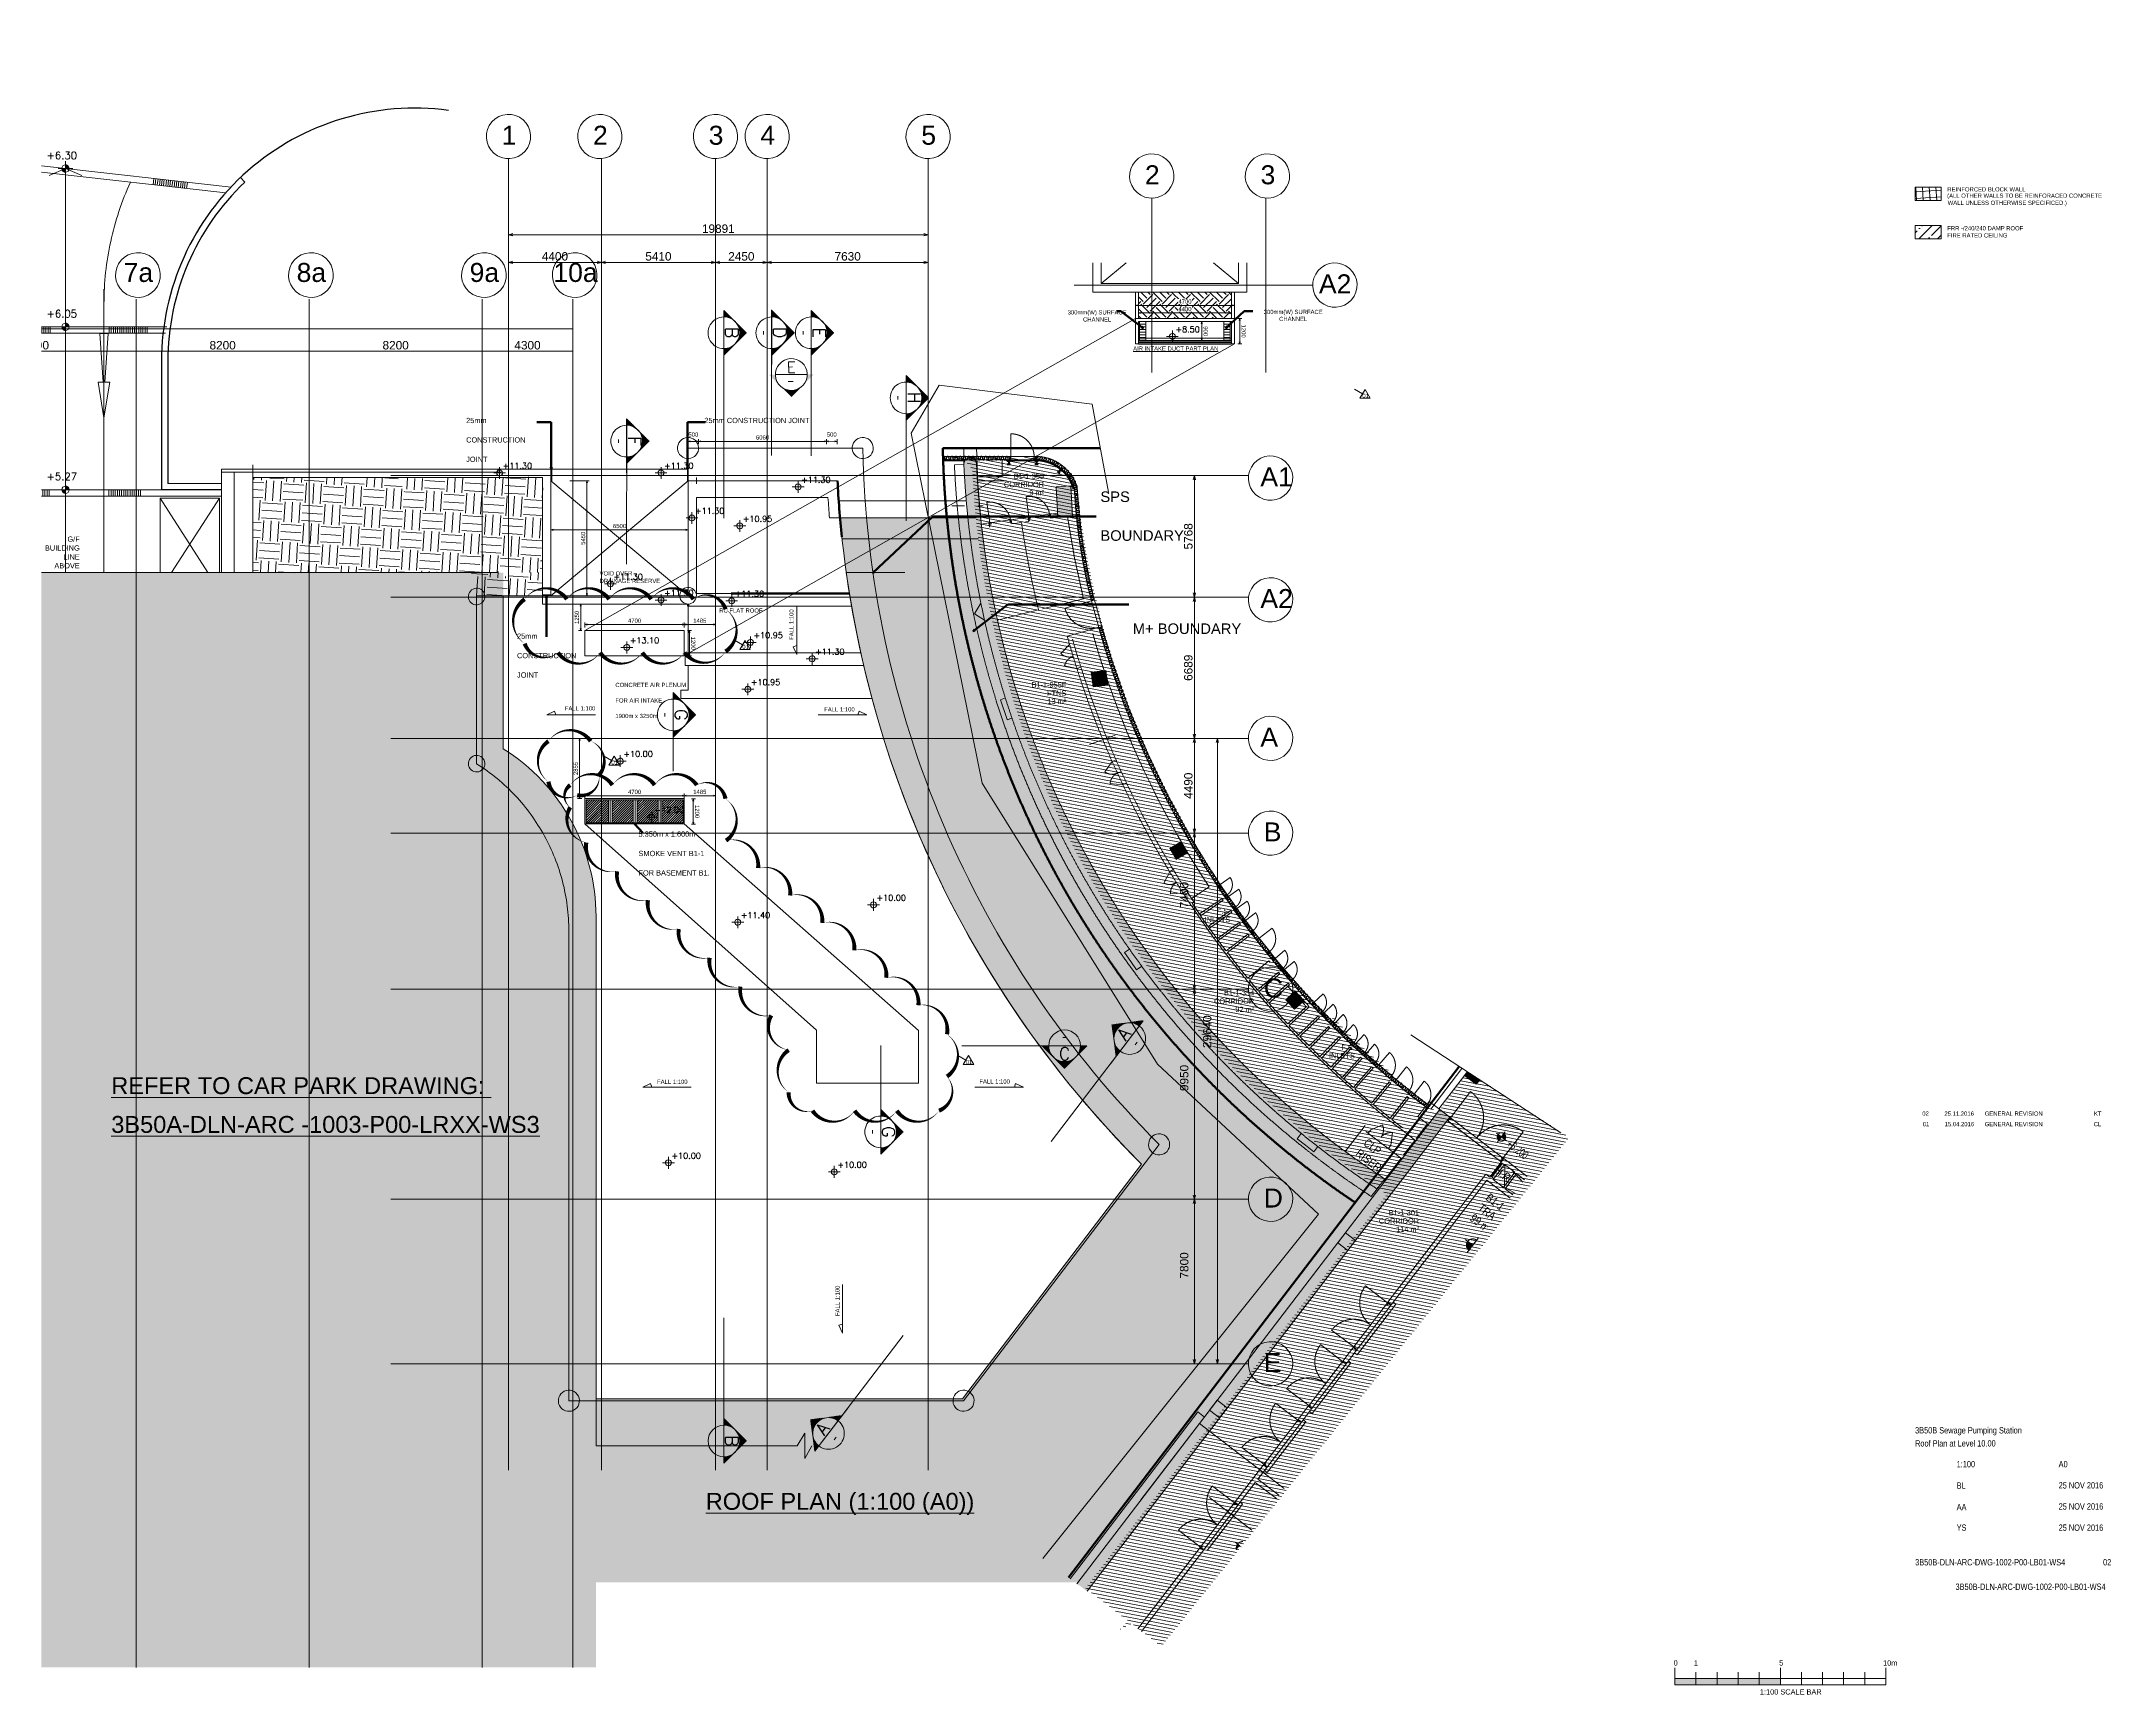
# Paper-space layout 'A0 1-200' of a CAD drawing. Header units: millimetres. Extents: x 190 to 1171, y 18 to 801.
# The model-space entities are those that its viewports show. They can reach past a viewport. Long polylines and large blocks are cut down to what shows.
import ezdxf
from ezdxf.enums import TextEntityAlignment as Align
from ezdxf.xclip import XClip

# ---------------------------------------------------------------- set-up
doc = ezdxf.new("R2010")
doc.units = ezdxf.units.MM
doc.header["$LTSCALE"] = 100
doc.header["$XCLIPFRAME"] = 2
for name, pattern in [('CENTER', [2, 1.25, -0.25, 0.25, -0.25]), ('Dash', [6, 3, -3]), ('Dash dot', [14, 6, -4, 0, -4]), ('Dash dot2', [6, 3, -1.5, 0, -1.5]), ('Dash_2_', [9.525, 6.35, -3.175]), ('DASHDOT', [25.4, 12.7, -6.35, 0, -6.35]), ('DASHEDX2', [38.1, 25.4, -12.7]), ('Double dash', [24.5, 10, -3, 2, -3, 2, -4.5]), ('Grid Line', [22.225, 12.7, -3.175, 3.175, -3.175]), ('Hidden', [9.525, 6.35, -3.175]), ('HIDDENX2', [19.05, 12.7, -6.35]), ('IMPORT-HIDDEN _4_', [18.76425, 12.5095, -6.25475]), ('Long Dash', [13.5, 9, -4.5]), ('Overhead', [1.8, 1.2, -0.6]), ('PHANTOM', [63.5, 31.75, -6.35, 6.35, -6.35, 6.35, -6.35]), ('topography$0$ACAD_ISO03W100', [30, 12, -18])]:
    doc.linetypes.add(name, pattern=pattern)
doc.layers.get('0').update_dxf_attribs({"lineweight": 0})
doc.layers.get('Defpoints').update_dxf_attribs({"lineweight": 0})
for name, color, linetype in [('000-xref', 7, 'Continuous'), ('DLN980__', 1, 'Continuous'), ('WATERPROOF', 2, 'DASHEDX2')]:
    doc.layers.add(name, color=color, linetype=linetype)
for name, color, linetype, lineweight in [('A-200-M_WALL_EXT', 113, 'Continuous', 50), ('A-230-M_FLOOR', 192, 'Continuous', 50), ('A-ANNO-NOTE', 131, 'Continuous', 5), ('A-ANNO-NPLT', 5, 'CENTER', 13), ('A-AREA-IDEN', 2, 'Continuous', 5), ('A-DETL', 90, 'Continuous', 5), ('A-DETL-GENF', 92, 'Continuous', 5), ('A-DETL-HDLN', 90, 'Hidden', 5), ('A-DETL-MBND', 5, 'Continuous', 5), ('A-DETL-MEDM', 33, 'Continuous', 9), ('A-DOOR', 6, 'Continuous', 13), ('A-DOOR-FRAM', 31, 'Continuous', 5), ('A-DOOR-HDLN', 31, 'Long Dash', 5), ('A-FLOR', 192, 'Continuous', 18), ('A-FLOR-HRAL', 1, 'Continuous', 9), ('A-FLOR-LEVL', 51, 'Continuous', 5), ('A-FLOR-LEVL-TEXT', 2, 'Continuous', 5), ('A-FLOR-OPNG', 51, 'Continuous', 5), ('A-FLOR-OVHD', 1, 'Overhead', 5), ('A-GENM', 13, 'Continuous', 5), ('A-GLAZ', 151, 'Continuous', 5), ('A-GLAZ-CURT', 52, 'Continuous', 5), ('A-GLAZ-CWMG', 51, 'Continuous', 5), ('A-WALL', 7, 'Continuous', 13), ('A829_ROAD', 1, 'Continuous', 0), ('AEL_BL_3M_OFFSET_dwg', 8, 'Continuous', 5), ('ATR01', 7, 'Continuous', 0), ('BL_3M Offset', 1, 'Dash dot', 5), ('BL_Original', 8, 'Dash dot2', 5), ('C-PRKG', 70, 'Continuous', 5), ('C-PROP-LINE', 91, 'Double dash', 70), ('DLN020__', 6, 'DASHDOT', 0), ('DLN030_1', 1, 'Continuous', 0), ('DLN0401_', 7, 'Continuous', 0), ('DLN040__', 3, 'Continuous', 0), ('DLN051__', 7, 'Continuous', 0), ('DLN052__', 7, 'Continuous', 0), ('DLN210__', 7, 'Continuous', 0), ('DLN220__', 7, 'Continuous', 0), ('DLN240__', 1, 'Continuous', 0), ('DLN280__', 3, 'Continuous', 0), ('DLN810__', 7, 'Continuous', 0), ('DW-TITLE', 7, 'Continuous', 0), ('FS-10', 20, 'Continuous', 0), ('G-ANNO-DIMS', 111, 'Continuous', 5), ('G-ANNO-SYMB', 111, 'Continuous', 5), ('G-ANNO-TEXT', 231, 'Continuous', 5), ('HATCH', 8, 'Continuous', 0), ('I-WALL', 7, 'Continuous', 9), ('LEVEL', 7, 'Continuous', 0), ('Level 42', 10, 'Continuous', 5), ('Lourve', 1, 'Continuous', 0), ('M-EQPM', 50, 'Continuous', 5), ('MARK', 7, 'Continuous', 0), ('OAP030', 7, 'Continuous', 9), ('OAP813', 130, 'Continuous', 40), ('P-SANR-FIXT', 6, 'Continuous', 9), ('Pump House', 2, 'Continuous', 0), ('Q-SPCQ', 91, 'Continuous', 5), ('Q-SPCQ-HDLN', 91, 'Overhead', 5), ('Q-SPCQ-IDEN', 132, 'Continuous', 5), ('Rev.01', 10, 'Continuous', 13), ('S-160-M_FOUND', 171, 'Continuous', 50), ('S-COLS', 52, 'Continuous', 9), ('S-COLS-SYMB', 171, 'Continuous', 40), ('S-GRID', 1, 'Continuous', 5), ('S-GRID-IDEN', 1, 'Continuous', 5), ('S-STRS', 31, 'Continuous', 5), ('S-STRS-ANNO', 31, 'Continuous', 5), ('S-STRS-IDEN', 31, 'Continuous', 5), ('S-STRS-MBND', 31, 'Continuous', 5), ('Scale Bar', 7, 'Continuous', 0), ('Site Boundary', 7, 'Continuous', 0), ('Tactile', 251, 'Continuous', 5), ('topography$0$030-Topo .50', 251, 'topography$0$ACAD_ISO03W100', 20), ('XREF', 1, 'Continuous', 0)]:
    doc.layers.add(name, color=color, linetype=linetype, lineweight=lineweight)
doc.layers.get('Defpoints').freeze()
doc.styles.add('Arial', font='arial.ttf')
doc.styles.add('Arial Narrow', font='ARIALN.TTF', dxfattribs={"width": 0.8, "height": 1.966565})
doc.styles.add('Arial_1', font='arial.ttf', dxfattribs={"width": 0.8, "height": 196.706587})
doc.styles.add('Arial_2', font='arial.ttf', dxfattribs={"height": 1.475299})
doc.styles.add('Arial_3', font='arial.ttf', dxfattribs={"height": 196.706587})
doc.styles.add('Arial_4', font='arial.ttf', dxfattribs={"width": 0.8, "height": 1.967066})
doc.styles.add('Arial_6', font='arial.ttf', dxfattribs={"width": 0.9, "height": 147.52994})
doc.styles.add('Arial_7', font='arial.ttf', dxfattribs={"height": 2.458832})
doc.styles.add('Arial_8', font='arial.ttf', dxfattribs={"height": 245.883234})
doc.styles.add('English', font='arial.ttf')
doc.styles.add('romans', font='romans.shx')
doc.styles.get("Standard").update_dxf_attribs({"font": 'swiss.ttf'})
doc.styles.add('Style-Arial', font='arial.ttf', dxfattribs={"width": 0.8})
doc.styles.add('StyleSwis721 BT', font='swiss.ttf')
doc.styles.add('StyleSwis721 Lt BT1', font='swissl.ttf')
doc.dimstyles.new('INTDIM', dxfattribs={"dimtxt": 200, "dimasz": 100, "dimexe": 100, "dimexo": 150, "dimgap": 80, "dimtad": 1, "dimdec": 0, "dimzin": 11, "dimdsep": 46, "dimtxsty": 'StyleSwis721 Lt BT1', "dimblk": 'OPEN30', "dimblk1": 'OPEN30', "dimblk2": '_Open3011', "dimcen": -125, "dimclrd": 256, "dimclre": 256, "dimclrt": 2, "dimaunit": 1, "dimadec": 5, "dimazin": 0, "dimtfac": 1, "dimtdec": 0, "dimtofl": 0, "dimtmove": 2, "dimatfit": 3, "dimldrblk": 'OPEN30', "dimfxl": 1, "dimtolj": 1, "dimtzin": 0, "dimlwd": -1, "dimlwe": -1, "dimarcsym": 0})
pattern_1 = [(307.70039183, (920248846.5, 1983384479.5), (1336.1210914, -171.15177206), [952.5, -952.5]), (307.70039183, (920249129.1, 1983384697.9), (1336.1210914, -171.15177206), [952.5, -952.5]), (307.70039183, (920249411.75, 1983384916.3), (1336.1210914, -171.15177206), [952.5, -952.5]), (37.70039183, (920249578.8, 1983384894.9), (171.15177206, 1336.1210914), [952.5, -952.5]), (37.70039183, (920249797.2, 1983384612.3), (171.15177206, 1336.1210914), [952.5, -952.5]), (37.70039183, (920250015.6, 1983384329.7), (171.15177206, 1336.1210914), [952.5, -952.5])]
pattern_2 = [(210.40078283, (863008863.57, 1206485104.16), (80.33473083, -136.92294739), [])]
pattern_3 = [(135, (172656, -114425.4), (-1391.035, -1391.035), []), (225, (172656, -114425.4), (1391.035, -1391.035), [])]
pattern_4 = [(270, (609.6, 0), (100, 6e-15), [])]
pattern_5 = [(90, (609.6, 0), (100, -6e-15), [])]
pattern_6 = [(45, (-1e-06, 8e-07), (-141.42136, 141.42136), [])]
pattern_7 = [(221.350196, (834709572.57, 818082247.48), (83.903767, -95.337075), [])]

psp = doc.layouts.new('A0 1-200')

# ---------------------------------------------------------------- texts
at = {"char_height": 2, "attachment_point": 1}
for s, width, insert in [('\\pi6.07977;02', 15, (1075.29, 293.97)), ('\\pi6.30177;01', 15, (1075.29, 288.97)), ('\\pi0.71656;25.11.2016', 15, (1091.15, 293.97)), ('\\pi0.80482;15.04.2016', 15, (1091.15, 288.97)), ('GENERAL REVISION', 36.8393, (1110.98, 293.97)), ('GENERAL REVISION', 36.8393, (1110.98, 288.97)), ('\\pi5.82994;CL', 15, (1156.79, 288.97)), ('\\pi5.93992;KT', 15, (1156.79, 293.97))]:
    psp.add_mtext_dynamic_manual_height_columns(s, width=width, gutter_width=1, heights=[0], dxfattribs=dict(at, insert=insert))

msp = doc.modelspace()

# ---------------------------------------------------------------- texts
at = {"layer": 'A-WALL', "color": 2, "char_height": 200, "rotation": 41.350196, "style": 'StyleSwis721 Lt BT1'}
for insert, attachment_point in [((834337217.1, 818027282.6), 9), ((834356025.7, 818020692.7), 7)]:
    msp.add_mtext('\\A1;', dxfattribs=dict(at, insert=insert, attachment_point=attachment_point))
at = {"layer": 'DLN0401_', "color": 3}
msp.add_text('%%UROOF PLAN (1:100 (A0))', height=800, rotation=41.350199, dxfattribs=at).set_placement((834362146.2, 818002440.5))
at = {"layer": 'DLN0401_', "color": 0, "char_height": 200, "width": 3801.429, "attachment_point": 1, "rotation": 41.350196, "line_spacing_factor": 2.20667}
for s, insert in [('RC FLAT ROOF', (834334409.6, 818034927.2)), ('CONCRETE AIR PLENUM\\PFOR AIR INTAKE\\P1900m x 3250m ', (834333040.2, 818029027.9))]:
    msp.add_mtext(s, dxfattribs=dict(at, insert=insert))
at = {"layer": 'DLN040__', "color": 0, "insert": (834345659.3, 818063322.1, 0), "char_height": 250, "width": 3690.892, "attachment_point": 5, "rotation": 41.35055, "style": 'StyleSwis721 BT'}
msp.add_mtext('{\\H0.8x;300mm(W) SURFACE CHANNEL }', dxfattribs=at)
at = {"layer": 'DLN040__', "color": 0, "line_spacing_factor": 2.20667}
for s, insert, char_height, width, attachment_point, rotation in [('SPS BOUNDARY', (834345858.5, 818049261.5), 500, 4959.207, 7, 41.350195), ('M+ BOUNDARY', (834349926.4, 818046961.9), 500, 4959.207, 7, 41.350195), ('5.350m x 1.600m\\PSMOKE VENT B1-1 \\PFOR BASEMENT B1. ', (834338517.1, 818024465), 250, 5066.658, 1, 41.350196)]:
    msp.add_mtext(s, dxfattribs=dict(at, insert=insert, char_height=char_height, width=width, attachment_point=attachment_point, rotation=rotation))
at = {"layer": 'DLN051__', "char_height": 900, "width": 1139.353, "attachment_point": 1, "rotation": 41.350196}
for s, insert in [('\\fSwis721 BT|b0|i0|c0|p0;\\C256;3', (834339796.7, 818067642.7)), ('A2', (834345288.2, 818065589.8)), ('\\fSwis721 BT|b0|i0|c0|p0;\\C256;2', (834335680.9, 818064020.4))]:
    msp.add_mtext(s, dxfattribs=dict(at, insert=insert))
at = {"layer": 'DLN210__', "color": 2, "char_height": 200, "rotation": 41.350196, "style": 'StyleSwis721 Lt BT1'}
for insert, attachment_point in [((834329702.5, 818046870.2), 7), ((834332904.9, 818044937.8), 7), ((834327430.4, 818040286.7), 9), ((834343664.9, 818035605.2), 7)]:
    msp.add_mtext('\\A1;', dxfattribs=dict(at, insert=insert, attachment_point=attachment_point))
at = {"layer": 'DLN220__', "color": 2, "char_height": 200, "rotation": 41.350196, "style": 'StyleSwis721 Lt BT1'}
for insert, attachment_point in [((834331698.7, 818046410.9), 7), ((834324305.7, 818045243.6), 9), ((834326436.1, 818041438.7), 9)]:
    msp.add_mtext('\\A1;', dxfattribs=dict(at, insert=insert, attachment_point=attachment_point))
at = {"layer": 'Lourve', "color": 2, "insert": (834338046.8, 818063256), "char_height": 200, "attachment_point": 9, "rotation": 41.350196, "style": 'StyleSwis721 Lt BT1'}
msp.add_mtext('\\A1;', dxfattribs=at)
at = {"layer": 'MARK', "color": 7, "style": 'romans'}
msp.add_text('-', height=302.4, rotation=41.933645, dxfattribs=at).set_placement((834329829.7, 818045249.6, 0), align=Align.MIDDLE_CENTER)
at = {"layer": 'MARK', "color": 7, "insert": (834329420, 818045761, 0), "char_height": 518.4, "width": 471.046, "attachment_point": 5, "rotation": 41.933638, "style": 'romans'}
msp.add_mtext('\\Fromans|c0;\\C7;E', dxfattribs=at)
at = {"layer": 'S-160-M_FOUND', "color": 2, "char_height": 200, "attachment_point": 9, "rotation": 41.350196, "style": 'StyleSwis721 Lt BT1'}
for insert in [(834327222.6, 818040623.5), (834353367.2, 818018162.1)]:
    msp.add_mtext('\\A1;', dxfattribs=dict(at, insert=insert))

# ---------------------------------------------------------------- blocks, each defined once
blk = doc.blocks.new('ColumnText48')
at = {"style": 'StyleSwis721 BT'}
blk.add_text('REINFORCED BLOCK WALL', height=2, dxfattribs=at).set_placement((228867.07, -292982.68), align=Align.TOP_LEFT)
blk = doc.blocks.new('ColumnText49')
at = {"style": 'StyleSwis721 BT'}
for s, p in [('(ALL OTHER WALLS TO BE REINFORACED CONCRETE', (228867.01, -292985.67)), ('WALL UNLESS OTHERWISE SPECIFICED.)', (228867.27, -292989.06))]:
    blk.add_text(s, height=2, dxfattribs=at).set_placement(p, align=Align.TOP_LEFT)
blk = doc.blocks.new('ColumnText50')
at = {"style": 'StyleSwis721 BT'}
for s, p in [('FRR -/240/240 DAMP ROOF', (228867.07, -293001.1)), ('FIRE RATED CEILING', (228867.07, -293004.49))]:
    blk.add_text(s, height=2, dxfattribs=at).set_placement(p, align=Align.TOP_LEFT)
blk = doc.blocks.new('DWG_TITLE')
at = {"color": 7, "style": 'English', "width": 0.8}
for tag, p in [('AAA', (780.51, 360.51)), ('SCALE', (790.2, 355.66)), ('A_', (813.99, 355.66)), ('CHECKED', (790.2, 350.68)), ('DATE', (813.99, 350.73)), ('APPROVED', (790.2, 345.67)), ('DATE', (813.99, 345.81)), ('DRAWN', (790.2, 340.86)), ('DATE', (813.99, 340.86)), ('DRAWING_NO.', (780.54, 332.82)), ('REV', (824.35, 332.8)), ('CAD_REF_NAME', (789.94, 327.11))]:
    blk.add_attdef(tag, p, '', height=1.48, dxfattribs=at)
blk = doc.blocks.new('Scale Bar')
h = blk.add_hatch(color=256)
h.dxf.hatch_style = 1
h.paths.add_polyline_path([(978.85, 33.9), (968.85, 33.9), (968.85, 30.9), (978.85, 30.9)])
h.paths.add_polyline_path([(988.85, 33.9), (978.85, 33.9), (978.85, 30.9), (988.85, 30.9)])
h.paths.add_polyline_path([(998.85, 33.9), (988.85, 33.9), (988.85, 30.9), (998.85, 30.9)])
h.paths.add_polyline_path([(1008.85, 33.9), (998.85, 33.9), (998.85, 30.9), (1008.85, 30.9)])
h.paths.add_polyline_path([(1018.85, 33.9), (1008.85, 33.9), (1008.85, 30.9), (1018.85, 30.9)])
for p, q in [((968.85, 30.9), (968.85, 38.9)), ((978.85, 30.9), (978.85, 36.9)), ((988.85, 30.9), (988.85, 36.9)), ((998.85, 30.9), (998.85, 36.9)), ((1008.85, 30.9), (1008.85, 36.9)), ((1018.85, 30.9), (1018.85, 38.9)), ((1028.85, 30.9), (1028.85, 36.9)), ((1038.85, 30.9), (1038.85, 36.9)), ((1048.85, 30.9), (1048.85, 36.9)), ((1058.85, 30.9), (1058.85, 36.9)), ((1068.85, 30.9), (1068.85, 36.9))]:
    blk.add_line(p, q)
for points in [[(968.85, 30.9), (1018.85, 30.9), (1068.85, 30.9), (1068.85, 38.9)], [(968.85, 33.9), (1018.85, 33.9), (1068.85, 33.9)]]:
    blk.add_lwpolyline(points)
at = {"char_height": 2.5, "attachment_point": 1, "style": 'Style-Arial'}
for s, width, insert in [('0', 4.0011, (968.26, 42.48)), ('1', 4.0011, (977.88, 42.48)), ('5', 4.0011, (1018.27, 42.48)), ('10m', 4.0011, (1067.54, 42.48)), ('1:100 SCALE BAR', 30.5244, (1009.15, 28.76))]:
    blk.add_mtext_dynamic_manual_height_columns(s, width=width, gutter_width=12.5, heights=[0], dxfattribs=dict(at, insert=insert))
blk = doc.blocks.new('A$C7FBC5D2E')
at = {"layer": 'Rev.01'}
for p, q in [((3.69, -2.23), (0, 0)), ((2.44, -4.36), (4.94, -0.1)), ((2.44, -4.36), (7.44, -4.36)), ((7.44, -4.36), (4.94, -0.1))]:
    blk.add_line(p, q, dxfattribs=at)
at = {"layer": 'Rev.01', "insert": (3.66, -2.13), "char_height": 2, "attachment_point": 1, "style": 'StyleSwis721 BT'}
blk.add_mtext_dynamic_manual_height_columns('01', width=6.7612, gutter_width=12.5, heights=[0], dxfattribs=at)
blk = doc.blocks.new('_Open30')
at = {"color": 0, "linetype": 'ByBlock', "lineweight": -2}
for p, q in [((-1, 0.27), (0, 0)), ((0, 0), (-1, -0.27)), ((0, 0), (-1, 0))]:
    blk.add_line(p, q, dxfattribs=at)
blk = doc.blocks.new('*D25')
at = {"layer": 'DLN030_1', "transparency": 16777216}
for p, q in [((834325548, 818048434), (834325216, 818048811)), ((834325132, 818048604), (834323593, 818047249)), ((834323708, 818046816), (834323377, 818047192))]:
    blk.add_line(p, q, dxfattribs=at)
at = {"layer": 'DLN030_1', "transparency": 16777216, "xscale": 200, "yscale": 200, "zscale": 200}
for p, rotation in [((834325282, 818048736), 41.35019915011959), ((834323443, 818047117), 221.3501991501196)]:
    blk.add_blockref('_Open30', p, dxfattribs=dict(at, rotation=rotation))
at = {"layer": 'DLN030_1', "color": 2, "transparency": 16777216, "insert": (834324174, 818048141), "char_height": 400, "attachment_point": 5, "rotation": 41.3502, "style": 'StyleSwis721 Lt BT1'}
blk.add_mtext('\\A1;2450', dxfattribs=at)
blk = doc.blocks.new('_Open3011')
at = {"layer": 'ATR01', "linetype": 'ByBlock'}
blk.add_line((0, 0), (-1, 0), dxfattribs=at)
blk = doc.blocks.new('A$C7285572E')
at = {"layer": 'A-ANNO-NPLT', "color": 3, "linetype": 'PHANTOM', "ltscale": 0.5}
blk.add_lwpolyline([(258.84, 2.508, -0.193746), (226.494, 18), (220.277, 12.528), (224.901, 7.274), (217.378, 0.653), (222.635, -5.321, -0.257063), (231.165, -8.395), (245.863, -25.096), (259.906, -12.737)], format="xyb", close=True, dxfattribs=at)
at = {"layer": 'Pump House', "color": 7}
for centre, radius in [((226.494, 18), 0.5), ((220.277, 12.528), 0.5), ((224.901, 7.274), 0.393), ((258.84, 2.508), 0.5), ((217.401, 0.626), 0.393), ((222.635, -5.321), 0.393), ((259.906, -12.737), 0.5), ((245.863, -25.096), 0.5)]:
    blk.add_circle(centre, radius, dxfattribs=at)
blk = doc.blocks.new('X2')
at = {"color": 0}
for p, q in [((55965, 53950), (56198, 53950)), ((55978, 53962), (56200, 53962)), ((55990, 53975), (56201, 53975)), ((56003, 53988), (56203, 53988)), ((56015, 54000), (56206, 54000)), ((56028, 54012), (56208, 54012)), ((56040, 54025), (56210, 54025)), ((56053, 54038), (56213, 54038)), ((56065, 54050), (56216, 54050)), ((56078, 54062), (56219, 54062)), ((56090, 54075), (56223, 54075)), ((56103, 54088), (56227, 54088)), ((56115, 54100), (56231, 54100)), ((56128, 54112), (56235, 54112)), ((56140, 54125), (56239, 54125)), ((56153, 54138), (56244, 54138)), ((56165, 54150), (56249, 54150)), ((56178, 54162), (56254, 54162)), ((56190, 54175), (56260, 54175)), ((56203, 54188), (56265, 54188)), ((56215, 54200), (56271, 54200)), ((56228, 54212), (56278, 54212)), ((56240, 54225), (56284, 54225)), ((56253, 54238), (56291, 54238)), ((56265, 54250), (56298, 54250)), ((56278, 54262), (56306, 54262)), ((56290, 54275), (56314, 54275)), ((56303, 54288), (56322, 54288)), ((56315, 54300), (56331, 54300)), ((56328, 54312), (56340, 54312)), ((56340, 54325), (56349, 54325)), ((56353, 54338), (56359, 54338)), ((56365, 54350), (56369, 54350)), ((56378, 54362), (56380, 54362)), ((56390, 54375), (56391, 54375)), ((56403, 54388), (56403, 54388)), ((56428, 54412), (56428, 54412)), ((56440, 54425), (56442, 54425)), ((56453, 54438), (56456, 54438)), ((56465, 54450), (56471, 54450)), ((56478, 54462), (56487, 54462)), ((56490, 54475), (56503, 54475)), ((56503, 54488), (56521, 54488)), ((56515, 54500), (56540, 54500)), ((56528, 54512), (56560, 54512)), ((56540, 54525), (56582, 54525)), ((56553, 54538), (56606, 54538)), ((56565, 54550), (56632, 54550)), ((56578, 54562), (56661, 54562)), ((56590, 54575), (56694, 54575)), ((56603, 54588), (56732, 54588)), ((56615, 54600), (56781, 54600)), ((56628, 54612), (56853, 54612)), ((56640, 54625), (57247, 54625)), ((56653, 54638), (57235, 54638)), ((56665, 54650), (57222, 54650)), ((56678, 54662), (57210, 54662)), ((56690, 54675), (57197, 54675)), ((56703, 54688), (57185, 54688)), ((56715, 54700), (57172, 54700)), ((56728, 54712), (57160, 54712)), ((56740, 54725), (57147, 54725)), ((56753, 54738), (57135, 54738)), ((56765, 54750), (57122, 54750)), ((56778, 54762), (57110, 54762)), ((56790, 54775), (57097, 54775)), ((56803, 54788), (57085, 54788)), ((56815, 54800), (57072, 54800)), ((56828, 54812), (57060, 54812)), ((56840, 54825), (57047, 54825)), ((56853, 54838), (57035, 54838)), ((56865, 54850), (57022, 54850)), ((56878, 54862), (57010, 54862)), ((56890, 54875), (56997, 54875)), ((56903, 54888), (56985, 54888)), ((56915, 54900), (56972, 54900)), ((56928, 54912), (56960, 54912)), ((56940, 54925), (56947, 54925)), ((57034, 54612), (57260, 54612)), ((57107, 54600), (57272, 54600)), ((57155, 54588), (57285, 54588)), ((57194, 54575), (57297, 54575)), ((57227, 54562), (57310, 54562)), ((57256, 54550), (57322, 54550)), ((57282, 54538), (57335, 54538)), ((57305, 54525), (57347, 54525)), ((57327, 54512), (57360, 54512)), ((57348, 54500), (57372, 54500)), ((57366, 54488), (57385, 54488)), ((57384, 54475), (57397, 54475)), ((57401, 54462), (57410, 54462)), ((57417, 54450), (57422, 54450)), ((57432, 54438), (57435, 54438)), ((57446, 54425), (57447, 54425)), ((57460, 54412), (57460, 54412)), ((57485, 54388), (57485, 54388)), ((57496, 54375), (57497, 54375)), ((57508, 54362), (57510, 54362)), ((57518, 54350), (57522, 54350)), ((57529, 54338), (57535, 54338)), ((57538, 54325), (57547, 54325)), ((57548, 54312), (57560, 54312)), ((57557, 54300), (57572, 54300)), ((57565, 54288), (57585, 54288)), ((57574, 54275), (57597, 54275)), ((57582, 54262), (57610, 54262)), ((57589, 54250), (57622, 54250)), ((57596, 54238), (57635, 54238)), ((57603, 54225), (57647, 54225)), ((57610, 54212), (57660, 54212)), ((57616, 54200), (57672, 54200)), ((57622, 54188), (57685, 54188)), ((57628, 54175), (57697, 54175)), ((57634, 54162), (57710, 54162)), ((57639, 54150), (57722, 54150)), ((57644, 54138), (57735, 54138)), ((57648, 54125), (57747, 54125)), ((57653, 54112), (57760, 54112)), ((57657, 54100), (57772, 54100)), ((57661, 54088), (57785, 54088)), ((57665, 54075), (57797, 54075)), ((57668, 54062), (57810, 54062)), ((57671, 54050), (57822, 54050)), ((57674, 54038), (57835, 54038)), ((57677, 54025), (57847, 54025)), ((57680, 54012), (57860, 54012)), ((57682, 54000), (57872, 54000)), ((57684, 53988), (57885, 53988)), ((57686, 53975), (57897, 53975)), ((57688, 53962), (57910, 53962)), ((57689, 53950), (57922, 53950)), ((55890, 53875), (56194, 53875)), ((55903, 53888), (56194, 53888)), ((55915, 53900), (56194, 53900)), ((55928, 53912), (56195, 53912)), ((55940, 53925), (56196, 53925)), ((55953, 53938), (56197, 53938)), ((57691, 53938), (57935, 53938)), ((57692, 53925), (57947, 53925)), ((57692, 53912), (57960, 53912)), ((57693, 53900), (57972, 53900)), ((57694, 53888), (57985, 53888)), ((57694, 53875), (57997, 53875))]:
    blk.add_line(p, q, dxfattribs=at)
blk = doc.blocks.new('SECHL')
at = {"layer": 'MARK'}
for p, q in [((-3.41, 0), (-2, 1.41)), ((-0.59, 0), (-2, 1.41)), ((-3.41, 0), (0, 0))]:
    blk.add_line(p, q, dxfattribs=at)
for start, end in [(0, 180), (180, 0)]:
    blk.add_arc((-2, 0), 1, start, end, dxfattribs=at)
at = {"layer": 'MARK', "xscale": 0.001333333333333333, "yscale": 0.001333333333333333, "zscale": 0.001333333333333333}
blk.add_blockref('X2', (-77.93, -71.82), dxfattribs=at)
at = {"layer": 'MARK', "style": 'romans'}
for tag, height, p in [('SECHL1', 0.8, (-2, 0.5)), ('SECHL2', 0.267, (-2, -0.5))]:
    blk.add_attdef(tag, text='', height=height, dxfattribs=at).set_placement(p, align=Align.MIDDLE_CENTER)
blk = doc.blocks.new('*D859')
at = {"layer": 'DLN030_1', "transparency": 16777216}
for p, q in [((-4400, 22151), (-4400, 22652)), ((0, 22151), (0, 22652)), ((-4200, 22552), (-200, 22552))]:
    blk.add_line(p, q, dxfattribs=at)
at = {"layer": 'DLN030_1', "transparency": 16777216, "xscale": 200, "yscale": 200, "zscale": 200}
for p, rotation in [((-4400, 22552), 180.0000008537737), ((0, 22552), 8.537736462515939e-07)]:
    blk.add_blockref('_Open30', p, dxfattribs=dict(at, rotation=rotation))
at = {"layer": 'DLN030_1', "color": 2, "transparency": 16777216, "insert": (-2200, 22838), "char_height": 400, "attachment_point": 5, "rotation": 0, "style": 'StyleSwis721 Lt BT1'}
blk.add_mtext('\\A1;4400', dxfattribs=at)
blk = doc.blocks.new('*D860')
at = {"layer": 'DLN030_1', "transparency": 16777216}
for p, q in [((0, 22151), (0, 22652)), ((5410, 22151), (5410, 22652)), ((200, 22552), (5210, 22552))]:
    blk.add_line(p, q, dxfattribs=at)
at = {"layer": 'DLN030_1', "transparency": 16777216, "xscale": 200, "yscale": 200, "zscale": 200}
for p, rotation in [((0, 22552), 180.0000008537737), ((5410, 22552), 8.537736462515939e-07)]:
    blk.add_blockref('_Open30', p, dxfattribs=dict(at, rotation=rotation))
at = {"layer": 'DLN030_1', "color": 2, "transparency": 16777216, "insert": (2705, 22838), "char_height": 400, "attachment_point": 5, "rotation": 0, "style": 'StyleSwis721 Lt BT1'}
blk.add_mtext('\\A1;5410', dxfattribs=at)
blk = doc.blocks.new('*D861')
at = {"layer": 'DLN030_1', "transparency": 16777216}
for p, q in [((7861, 22151), (7861, 22652)), ((15491, 22151), (15491, 22652)), ((8061, 22552), (15291, 22552))]:
    blk.add_line(p, q, dxfattribs=at)
at = {"layer": 'DLN030_1', "transparency": 16777216, "xscale": 200, "yscale": 200, "zscale": 200}
for p, rotation in [((7861, 22552), 180.0000008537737), ((15491, 22552), 8.537736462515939e-07)]:
    blk.add_blockref('_Open30', p, dxfattribs=dict(at, rotation=rotation))
at = {"layer": 'DLN030_1', "color": 2, "transparency": 16777216, "insert": (11676, 22838), "char_height": 400, "attachment_point": 5, "rotation": 0, "style": 'StyleSwis721 Lt BT1'}
blk.add_mtext('\\A1;7630', dxfattribs=at)
blk = doc.blocks.new('*D862')
at = {"layer": 'DLN030_1', "transparency": 16777216}
for p, q in [((30522, -4490), (28009, -4490)), ((28109, -11690), (28109, -4690)), ((30522, -11890), (28009, -11890))]:
    blk.add_line(p, q, dxfattribs=at)
at = {"layer": 'DLN030_1', "transparency": 16777216, "xscale": 200, "yscale": 200, "zscale": 200}
for p, rotation in [((28109, -4490), 90), ((28109, -11890), 270)]:
    blk.add_blockref('_Open30', p, dxfattribs=dict(at, rotation=rotation))
at = {"layer": 'DLN030_1', "color": 2, "transparency": 16777216, "insert": (27629, -7425), "char_height": 400, "attachment_point": 5, "rotation": 90, "style": 'StyleSwis721 Lt BT1'}
blk.add_mtext('\\A1;7400', dxfattribs=at)
blk = doc.blocks.new('*D863')
at = {"layer": 'DLN030_1', "transparency": 16777216}
for p, q in [((30672, -11890), (28009, -11890)), ((28109, -21640), (28109, -12090)), ((30672, -21840), (28009, -21840))]:
    blk.add_line(p, q, dxfattribs=at)
at = {"layer": 'DLN030_1', "transparency": 16777216, "xscale": 200, "yscale": 200, "zscale": 200}
for p, rotation in [((28109, -11890), 90), ((28109, -21840), 270)]:
    blk.add_blockref('_Open30', p, dxfattribs=dict(at, rotation=rotation))
at = {"layer": 'DLN030_1', "color": 2, "transparency": 16777216, "insert": (27629, -16093), "char_height": 400, "attachment_point": 5, "rotation": 90, "style": 'StyleSwis721 Lt BT1'}
blk.add_mtext('\\A1;9950', dxfattribs=at)
blk = doc.blocks.new('*D864')
at = {"layer": 'DLN030_1', "transparency": 16777216}
for p, q in [((-4400, 24966), (-4400, 23764)), ((15491, 24817), (15491, 23764)), ((-4200, 23864), (15291, 23864))]:
    blk.add_line(p, q, dxfattribs=at)
at = {"layer": 'DLN030_1', "transparency": 16777216, "xscale": 200, "yscale": 200, "zscale": 200, "rotation": 180}
blk.add_blockref('_Open30', (-4400, 23864), dxfattribs=at)
at = {"layer": 'DLN030_1', "transparency": 16777216, "xscale": 200, "yscale": 200, "zscale": 200}
blk.add_blockref('_Open30', (15491, 23864), dxfattribs=at)
at = {"layer": 'DLN030_1', "color": 2, "transparency": 16777216, "insert": (5545, 24150), "char_height": 400, "attachment_point": 5, "style": 'StyleSwis721 Lt BT1'}
blk.add_mtext('\\A1;19891', dxfattribs=at)
blk = doc.blocks.new('*D865')
at = {"layer": 'DLN030_1', "transparency": 16777216}
for p, q in [((30522, -21840), (28009, -21840)), ((28109, -29440), (28109, -22040)), ((30522, -29640), (28009, -29640))]:
    blk.add_line(p, q, dxfattribs=at)
at = {"layer": 'DLN030_1', "transparency": 16777216, "xscale": 200, "yscale": 200, "zscale": 200}
for p, rotation in [((28109, -21840), 90), ((28109, -29640), 270)]:
    blk.add_blockref('_Open30', p, dxfattribs=dict(at, rotation=rotation))
at = {"layer": 'DLN030_1', "color": 2, "transparency": 16777216, "insert": (27629, -24975), "char_height": 400, "attachment_point": 5, "rotation": 90, "style": 'StyleSwis721 Lt BT1'}
blk.add_mtext('\\A1;7800', dxfattribs=at)
blk = doc.blocks.new('*D866')
at = {"layer": 'DLN030_1', "transparency": 16777216}
for p, q in [((30522, 0), (28009, 0)), ((28109, -200), (28109, -4290)), ((30522, -4490), (28009, -4490))]:
    blk.add_line(p, q, dxfattribs=at)
at = {"layer": 'DLN030_1', "transparency": 16777216, "xscale": 200, "yscale": 200, "zscale": 200}
for p, rotation in [((28109, 0), 90), ((28109, -4490), 270)]:
    blk.add_blockref('_Open30', p, dxfattribs=dict(at, rotation=rotation))
at = {"layer": 'DLN030_1', "color": 2, "transparency": 16777216, "insert": (27824, -2245), "char_height": 400, "attachment_point": 5, "rotation": 90, "style": 'StyleSwis721 Lt BT1'}
blk.add_mtext('\\A1;4490', dxfattribs=at)
blk = doc.blocks.new('*D867')
at = {"layer": 'DLN030_1', "transparency": 16777216}
for p, q in [((30522, 0), (29100, 0)), ((29200, -29440), (29200, -200)), ((30522, -29640), (29100, -29640))]:
    blk.add_line(p, q, dxfattribs=at)
at = {"layer": 'DLN030_1', "transparency": 16777216, "xscale": 200, "yscale": 200, "zscale": 200}
for p, rotation in [((29200, 0), 90), ((29200, -29640), 270)]:
    blk.add_blockref('_Open30', p, dxfattribs=dict(at, rotation=rotation))
at = {"layer": 'DLN030_1', "color": 2, "transparency": 16777216, "insert": (28720, -13899), "char_height": 400, "attachment_point": 5, "rotation": 90, "style": 'StyleSwis721 Lt BT1'}
blk.add_mtext('\\A1;29640', dxfattribs=at)
blk = doc.blocks.new('*D868')
at = {"layer": 'DLN030_1', "transparency": 16777216}
for p, q in [((30522, 6689), (28009, 6689)), ((28109, 6489), (28109, 200)), ((30522, 0), (28009, 0))]:
    blk.add_line(p, q, dxfattribs=at)
at = {"layer": 'DLN030_1', "transparency": 16777216, "xscale": 200, "yscale": 200, "zscale": 200}
for p, rotation in [((28109, 6689), 90), ((28109, 0), 270)]:
    blk.add_blockref('_Open30', p, dxfattribs=dict(at, rotation=rotation))
at = {"layer": 'DLN030_1', "color": 2, "transparency": 16777216, "insert": (27824, 3345), "char_height": 400, "attachment_point": 5, "rotation": 90, "style": 'StyleSwis721 Lt BT1'}
blk.add_mtext('\\A1;6689', dxfattribs=at)
blk = doc.blocks.new('*D869')
at = {"layer": 'DLN030_1', "transparency": 16777216}
for p, q in [((30522, 12457), (28009, 12457)), ((28109, 12257), (28109, 6889)), ((30522, 6689), (28009, 6689))]:
    blk.add_line(p, q, dxfattribs=at)
at = {"layer": 'DLN030_1', "transparency": 16777216, "xscale": 200, "yscale": 200, "zscale": 200}
for p, rotation in [((28109, 12457), 90), ((28109, 6689), 270)]:
    blk.add_blockref('_Open30', p, dxfattribs=dict(at, rotation=rotation))
at = {"layer": 'DLN030_1', "color": 2, "transparency": 16777216, "insert": (27824, 9573), "char_height": 400, "attachment_point": 5, "rotation": 90, "style": 'StyleSwis721 Lt BT1'}
blk.add_mtext('\\A1;5768', dxfattribs=at)
blk = doc.blocks.new('ELEX')
at = {"layer": 'LEVEL'}
for p, q in [((0.5, 0), (-0.5, 0)), ((0, 0.5), (0, -0.5))]:
    blk.add_line(p, q, dxfattribs=at)
blk.add_circle((0, 0), 0.25, dxfattribs=at)
at = {"layer": 'LEVEL', "style": 'romans'}
blk.add_attdef('ELEX', (0.26, 0.35), '', height=0.5, dxfattribs=at)
blk = doc.blocks.new('*D32')
at = {"layer": 'DLN030_1', "transparency": 16777216}
for p, q in [((834328161, 818039788), (834328002, 818039969)), ((834328143, 818039960), (834328368, 818040158)), ((834328536, 818040119), (834328377, 818040299))]:
    blk.add_line(p, q, dxfattribs=at)
at = {"layer": 'DLN030_1', "transparency": 16777216, "xscale": 100, "yscale": 100, "zscale": 100}
for p, rotation in [((834328068, 818039894), 221.350195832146), ((834328443, 818040224), 41.35019583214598)]:
    blk.add_blockref('_Open30', p, dxfattribs=dict(at, rotation=rotation))
at = {"layer": 'DLN030_1', "color": 2, "transparency": 16777216, "insert": (834328042, 818040301), "char_height": 200, "attachment_point": 5, "rotation": 41.3502, "style": 'StyleSwis721 Lt BT1'}
blk.add_mtext('\\A1;500', dxfattribs=at)
blk = doc.blocks.new('*D33')
at = {"layer": 'DLN030_1', "transparency": 16777216}
for p, q in [((834328518, 818040290), (834332917, 818044161)), ((834333085, 818044122), (834332926, 818044303)), ((834328536, 818040119), (834328377, 818040299))]:
    blk.add_line(p, q, dxfattribs=at)
at = {"layer": 'DLN030_1', "transparency": 16777216, "xscale": 100, "yscale": 100, "zscale": 100}
for p, rotation in [((834332992, 818044228), 41.35019583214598), ((834328443, 818040224), 221.350195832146)]:
    blk.add_blockref('_Open30', p, dxfattribs=dict(at, rotation=rotation))
at = {"layer": 'DLN030_1', "color": 2, "transparency": 16777216, "insert": (834330597, 818042363), "char_height": 200, "attachment_point": 5, "rotation": 41.3502, "style": 'StyleSwis721 Lt BT1'}
blk.add_mtext('\\A1;6060', dxfattribs=at)
blk = doc.blocks.new('*D34')
at = {"layer": 'DLN030_1', "transparency": 16777216}
for p, q in [((834333085, 818044122), (834332926, 818044303)), ((834333067, 818044294), (834333293, 818044492)), ((834333460, 818044453), (834333302, 818044633))]:
    blk.add_line(p, q, dxfattribs=at)
at = {"layer": 'DLN030_1', "transparency": 16777216, "xscale": 100, "yscale": 100, "zscale": 100}
for p, rotation in [((834332992, 818044228), 221.350195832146), ((834333368, 818044558), 41.35019583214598)]:
    blk.add_blockref('_Open30', p, dxfattribs=dict(at, rotation=rotation))
at = {"layer": 'DLN030_1', "color": 2, "transparency": 16777216, "insert": (834332967, 818044635), "char_height": 200, "attachment_point": 5, "rotation": 41.3502, "style": 'StyleSwis721 Lt BT1'}
blk.add_mtext('\\A1;500', dxfattribs=at)
blk = doc.blocks.new('turning 1')
at = {"layer": 'Tactile'}
blk.add_lwpolyline([(0, 0), (300, 0), (300, -300), (0, -300)], close=True, dxfattribs=at)
for centre in [(30, -30), (30, -90), (30, -150), (30, -210), (30, -270), (60, -60), (60, -120), (60, -180), (60, -240), (90, -30), (90, -90), (90, -150), (90, -210), (90, -270), (120, -60), (120, -120), (120, -180), (120, -240), (150, -30), (150, -90), (150, -150), (150, -210), (150, -270), (180, -60), (180, -120), (180, -180), (180, -240), (210, -30), (210, -90), (210, -150), (210, -210), (210, -270), (240, -60), (240, -120), (240, -180), (240, -240), (270, -30), (270, -90), (270, -150), (270, -210), (270, -270)]:
    blk.add_circle(centre, 11, dxfattribs=at)
blk = doc.blocks.new('A$C62367616')
at = {"layer": 'Tactile', "ltscale": 20, "rotation": 0.02040770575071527}
for p in [(0, 450), (0, 150), (0, -150)]:
    blk.add_blockref('turning 1', p, dxfattribs=at)
blk = doc.blocks.new('1')
at = {"layer": 'Tactile'}
blk.add_lwpolyline([(39400, -406857), (39450, -406857), (39450, -407157), (39400, -407157)], dxfattribs=at)
for centre in [(39420, -406887), (39420, -406947), (39420, -407007), (39420, -407067), (39420, -407127)]:
    blk.add_circle(centre, 11, dxfattribs=at)
at = {"layer": 'Tactile', "ltscale": 20, "rotation": 270.0204077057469}
for p in [(39750, -406857), (40050, -406857)]:
    blk.add_blockref('turning 1', p, dxfattribs=at)
at = {"layer": 'Tactile', "rotation": 270}
blk.add_blockref('A$C62367616', (40500, -406857), dxfattribs=at)
blk = doc.blocks.new('X1')
at = {"color": 0}
for p, q in [((45956, 42700), (46156, 42700)), ((45956, 42694), (46156, 42694)), ((45957, 42688), (46156, 42688)), ((45957, 42681), (46156, 42681)), ((45958, 42675), (46156, 42675)), ((45959, 42669), (46156, 42669)), ((45960, 42662), (46156, 42662)), ((45962, 42656), (46156, 42656)), ((45964, 42650), (46156, 42650)), ((45965, 42644), (46156, 42644)), ((45968, 42638), (46156, 42638)), ((45970, 42631), (46156, 42631)), ((45973, 42625), (46156, 42625)), ((45975, 42619), (46156, 42619)), ((45978, 42612), (46156, 42612)), ((45982, 42606), (46156, 42606)), ((45986, 42600), (46156, 42600)), ((45990, 42594), (46156, 42594)), ((45994, 42588), (46156, 42588)), ((45999, 42581), (46156, 42581)), ((46004, 42575), (46156, 42575)), ((46009, 42569), (46156, 42569)), ((46015, 42562), (46156, 42562)), ((46022, 42556), (46156, 42556)), ((46029, 42550), (46156, 42550)), ((46037, 42544), (46156, 42544)), ((46047, 42538), (46156, 42538)), ((46057, 42531), (46156, 42531)), ((46069, 42525), (46156, 42525)), ((46083, 42519), (46156, 42519)), ((46102, 42512), (46156, 42512)), ((46133, 42506), (46156, 42506))]:
    blk.add_line(p, q, dxfattribs=at)
blk = doc.blocks.new('X')
at = {"color": 0}
for p, q in [((46156, 42900), (46200, 42900)), ((46156, 42894), (46222, 42894)), ((46156, 42888), (46238, 42888)), ((46156, 42881), (46250, 42881)), ((46156, 42875), (46261, 42875)), ((46156, 42869), (46271, 42869)), ((46156, 42862), (46279, 42862)), ((46156, 42856), (46287, 42856)), ((46156, 42850), (46294, 42850)), ((46156, 42844), (46300, 42844)), ((46156, 42838), (46306, 42838)), ((46156, 42831), (46311, 42831)), ((46156, 42825), (46316, 42825)), ((46156, 42819), (46320, 42819)), ((46156, 42812), (46324, 42812)), ((46156, 42806), (46328, 42806)), ((46156, 42800), (46332, 42800)), ((46156, 42794), (46335, 42794)), ((46156, 42788), (46338, 42788)), ((46156, 42781), (46341, 42781)), ((46156, 42775), (46343, 42775)), ((46156, 42769), (46345, 42769)), ((46156, 42762), (46347, 42762)), ((46156, 42756), (46349, 42756)), ((46156, 42750), (46351, 42750)), ((46156, 42744), (46352, 42744)), ((46156, 42738), (46353, 42738)), ((46156, 42731), (46354, 42731)), ((46156, 42725), (46355, 42725)), ((46156, 42719), (46355, 42719)), ((46156, 42712), (46356, 42712)), ((46156, 42706), (46356, 42706))]:
    blk.add_line(p, q, dxfattribs=at)
blk = doc.blocks.new('ELFIN')
at = {"layer": 'LEVEL'}
for p, q in [((0, 0), (-0.5, 0)), ((0, 0.5), (0, 0)), ((0, 0), (0, -0.5)), ((0.5, 0), (0, 0))]:
    blk.add_line(p, q, dxfattribs=at)
for start, end in [(90, 180), (180, 270), (0, 90), (270, 0)]:
    blk.add_arc((0, 0), 0.25, start, end, dxfattribs=at)
at = {"layer": 'LEVEL', "xscale": 0.00125, "yscale": 0.00125, "zscale": 0.00125}
for name in ['X', 'X1']:
    blk.add_blockref(name, (-57.69, -53.38), dxfattribs=at)
at = {"layer": 'LEVEL', "style": 'romans'}
blk.add_attdef('ELFIN', (0.25, 0.35), '', height=0.5, dxfattribs=at)
blk = doc.blocks.new('*D37')
at = {"layer": 'DLN030_1', "linetype": 'Continuous', "transparency": 16777216}
for p, q in [((-34217, 99464), (-33549, 98705)), ((-39621, 93495), (-33765, 98648)), ((-40373, 94047), (-39705, 93288))]:
    blk.add_line(p, q, dxfattribs=at)
at = {"layer": 'DLN030_1', "transparency": 16777216, "xscale": 200, "yscale": 200, "zscale": 200}
for p, rotation in [((-33615, 98780), 41.3501946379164), ((-39771, 93363), 221.3501946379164)]:
    blk.add_blockref('_Open3011', p, dxfattribs=dict(at, rotation=rotation))
at = {"layer": 'DLN030_1', "color": 2, "transparency": 16777216, "insert": (-36882, 96286), "char_height": 400, "attachment_point": 5, "rotation": 41.35019, "style": 'StyleSwis721 Lt BT1'}
blk.add_mtext('\\A1;8200', dxfattribs=at)
blk = doc.blocks.new('*D38')
at = {"layer": 'DLN030_1', "linetype": 'Continuous', "transparency": 16777216}
for p, q in [((-28430, 105301), (-27394, 104123)), ((-33465, 98913), (-27610, 104066)), ((-34217, 99464), (-33549, 98705))]:
    blk.add_line(p, q, dxfattribs=at)
at = {"layer": 'DLN030_1', "transparency": 16777216, "xscale": 200, "yscale": 200, "zscale": 200}
for p, rotation in [((-27460, 104198), 41.3501946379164), ((-33615, 98780), 221.3501946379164)]:
    blk.add_blockref('_Open3011', p, dxfattribs=dict(at, rotation=rotation))
at = {"layer": 'DLN030_1', "color": 2, "transparency": 16777216, "insert": (-30726, 101703), "char_height": 400, "attachment_point": 5, "rotation": 41.35019, "style": 'StyleSwis721 Lt BT1'}
blk.add_mtext('\\A1;8200', dxfattribs=at)
blk = doc.blocks.new('*D39')
at = {"layer": 'DLN030_1', "linetype": 'Continuous', "transparency": 16777216}
for p, q in [((-20930, 111158), (-20262, 110399)), ((-27310, 104330), (-20478, 110342)), ((-28430, 105301), (-27394, 104123))]:
    blk.add_line(p, q, dxfattribs=at)
at = {"layer": 'DLN030_1', "transparency": 16777216, "xscale": 200, "yscale": 200, "zscale": 200}
for p, rotation in [((-20328, 110474), 41.3501946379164), ((-27460, 104198), 221.3501946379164)]:
    blk.add_blockref('_Open3011', p, dxfattribs=dict(at, rotation=rotation))
at = {"layer": 'DLN030_1', "color": 2, "transparency": 16777216, "insert": (-24083, 107550), "char_height": 400, "attachment_point": 5, "rotation": 41.35019, "style": 'StyleSwis721 Lt BT1'}
blk.add_mtext('\\A1;9500', dxfattribs=at)
blk = doc.blocks.new('*D40')
at = {"layer": 'DLN030_1', "linetype": 'Continuous', "transparency": 16777216}
for p, q in [((-20178, 110606), (-14323, 115759)), ((-14774, 116575), (-14106, 115816)), ((-20930, 111158), (-20262, 110399))]:
    blk.add_line(p, q, dxfattribs=at)
at = {"layer": 'DLN030_1', "transparency": 16777216, "xscale": 200, "yscale": 200, "zscale": 200}
for p, rotation in [((-14173, 115891), 41.3501946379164), ((-20328, 110474), 221.3501946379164)]:
    blk.add_blockref('_Open3011', p, dxfattribs=dict(at, rotation=rotation))
at = {"layer": 'DLN030_1', "color": 2, "transparency": 16777216, "insert": (-17439, 113397), "char_height": 400, "attachment_point": 5, "rotation": 41.35019, "style": 'StyleSwis721 Lt BT1'}
blk.add_mtext('\\A1;8200', dxfattribs=at)
blk = doc.blocks.new('*D41')
at = {"layer": 'DLN030_1', "linetype": 'Continuous', "transparency": 16777216}
for p, q in [((-8619, 121993), (-7951, 121234)), ((-14022, 116024), (-8167, 121177)), ((-14774, 116575), (-14106, 115816))]:
    blk.add_line(p, q, dxfattribs=at)
at = {"layer": 'DLN030_1', "transparency": 16777216, "xscale": 200, "yscale": 200, "zscale": 200}
for p, rotation in [((-8017, 121309), 41.3501946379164), ((-14173, 115891), 221.3501946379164)]:
    blk.add_blockref('_Open3011', p, dxfattribs=dict(at, rotation=rotation))
at = {"layer": 'DLN030_1', "color": 2, "transparency": 16777216, "insert": (-11283, 118815), "char_height": 400, "attachment_point": 5, "rotation": 41.35019, "style": 'StyleSwis721 Lt BT1'}
blk.add_mtext('\\A1;8200', dxfattribs=at)
blk = doc.blocks.new('*D42')
at = {"layer": 'DLN030_1', "linetype": 'Continuous', "transparency": 16777216}
for p, q in [((-5391, 124833), (-4723, 124075)), ((-7867, 121441), (-4939, 124018)), ((-8619, 121993), (-7951, 121234))]:
    blk.add_line(p, q, dxfattribs=at)
at = {"layer": 'DLN030_1', "transparency": 16777216, "xscale": 200, "yscale": 200, "zscale": 200}
for p, rotation in [((-4789, 124150), 41.3501946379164), ((-8017, 121309), 221.3501946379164)]:
    blk.add_blockref('_Open3011', p, dxfattribs=dict(at, rotation=rotation))
at = {"layer": 'DLN030_1', "color": 2, "transparency": 16777216, "insert": (-6592, 122944), "char_height": 400, "attachment_point": 5, "rotation": 41.35019, "style": 'StyleSwis721 Lt BT1'}
blk.add_mtext('\\A1;4300', dxfattribs=at)
blk = doc.blocks.new('*D44')
at = {"layer": 'DLN030_1', "linetype": 'Continuous', "transparency": 16777216}
for p, q in [((-6426, 126010), (-5424, 124871)), ((-5640, 124814), (-30087, 103299)), ((-55861, 80616), (-31286, 102243)), ((-56947, 81548), (-55945, 80408))]:
    blk.add_line(p, q, dxfattribs=at)
at = {"layer": 'DLN030_1', "transparency": 16777216, "xscale": 200, "yscale": 200, "zscale": 200}
for p, rotation in [((-5490, 124946), 41.3501946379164), ((-56011, 80484), 221.3501946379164)]:
    blk.add_blockref('_Open3011', p, dxfattribs=dict(at, rotation=rotation))
at = {"layer": 'DLN030_1', "color": 2, "transparency": 16777216, "insert": (-31372, 102461), "char_height": 400, "attachment_point": 1, "rotation": 41.35019, "line_spacing_factor": 0.938532, "style": 'StyleSwis721 Lt BT1'}
blk.add_mtext('\\A1;67300', dxfattribs=at)
blk = doc.blocks.new('A05-_14-flat-3')
at = {"layer": 'A829_ROAD'}
for p, q in [((-275, 3909), (275, 3909)), ((-50, 709), (-275, 3909)), ((275, 3909), (50, 709)), ((-375, 709), (0, -1624)), ((-50, 709), (-375, 709)), ((0, -1624), (375, 709)), ((375, 709), (50, 709))]:
    blk.add_line(p, q, dxfattribs=at)
blk = doc.blocks.new('*D62')
at = {"layer": 'DLN030_1', "transparency": 16777216}
for p, q in [((834333976, 818033148), (834334115, 818033269)), ((834334106, 818033128), (834334766, 818032378)), ((834334769, 818032247), (834334907, 818032369))]:
    blk.add_line(p, q, dxfattribs=at)
at = {"layer": 'DLN030_1', "transparency": 16777216, "xscale": 100, "yscale": 100, "zscale": 100}
for p, rotation in [((834334040, 818033203), 131.350195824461), ((834334832, 818032302), 311.350195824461)]:
    blk.add_blockref('_Open30', p, dxfattribs=dict(at, rotation=rotation))
at = {"layer": 'DLN030_1', "color": 2, "transparency": 16777216, "insert": (834334573, 818032874), "char_height": 200, "attachment_point": 5, "rotation": 311.3502, "style": 'StyleSwis721 Lt BT1'}
blk.add_mtext('\\A1;1200', dxfattribs=at)
blk = doc.blocks.new('*D63')
at = {"layer": 'DLN030_1', "transparency": 16777216}
for p, q in [((834339386, 818027282), (834339524, 818027403)), ((834339515, 818027262), (834340176, 818026512)), ((834340179, 818026381), (834340317, 818026503))]:
    blk.add_line(p, q, dxfattribs=at)
at = {"layer": 'DLN030_1', "transparency": 16777216, "xscale": 100, "yscale": 100, "zscale": 100}
for p, rotation in [((834339449, 818027337), 131.350195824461), ((834340242, 818026437), 311.350195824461)]:
    blk.add_blockref('_Open30', p, dxfattribs=dict(at, rotation=rotation))
at = {"layer": 'DLN030_1', "color": 2, "transparency": 16777216, "insert": (834339983, 818027008), "char_height": 200, "attachment_point": 5, "rotation": 311.3502, "style": 'StyleSwis721 Lt BT1'}
blk.add_mtext('\\A1;1200', dxfattribs=at)
blk = doc.blocks.new('*D64')
at = {"layer": 'DLN030_1', "transparency": 16777216}
for p, q in [((834330211, 818030215), (834333589, 818033188)), ((834333754, 818033152), (834333598, 818033329)), ((834330226, 818030047), (834330070, 818030224))]:
    blk.add_line(p, q, dxfattribs=at)
at = {"layer": 'DLN030_1', "transparency": 16777216, "xscale": 100, "yscale": 100, "zscale": 100}
for p, rotation in [((834333664, 818033254), 41.35019583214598), ((834330136, 818030149), 221.350195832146)]:
    blk.add_blockref('_Open30', p, dxfattribs=dict(at, rotation=rotation))
at = {"layer": 'DLN030_1', "color": 2, "transparency": 16777216, "insert": (834331779, 818031839), "char_height": 200, "attachment_point": 5, "rotation": 41.3502, "style": 'StyleSwis721 Lt BT1'}
blk.add_mtext('\\A1;4700', dxfattribs=at)
blk = doc.blocks.new('*D65')
at = {"layer": 'DLN030_1', "transparency": 16777216}
for p, q in [((834329386, 818030773), (834329272, 818030673)), ((834330107, 818029876), (834329414, 818030664)), ((834330212, 818029835), (834330098, 818029735))]:
    blk.add_line(p, q, dxfattribs=at)
at = {"layer": 'DLN030_1', "transparency": 16777216, "xscale": 100, "yscale": 100, "zscale": 100}
for p, rotation in [((834329347, 818030739), 131.350195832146), ((834330173, 818029801), 311.350195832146)]:
    blk.add_blockref('_Open30', p, dxfattribs=dict(at, rotation=rotation))
at = {"layer": 'DLN030_1', "color": 2, "transparency": 16777216, "insert": (834329623, 818030149), "char_height": 200, "attachment_point": 5, "rotation": 131.3502, "style": 'StyleSwis721 Lt BT1'}
blk.add_mtext('\\A1;1250', dxfattribs=at)
blk = doc.blocks.new('*D67')
at = {"layer": 'DLN030_1', "transparency": 16777216}
for p, q in [((834339114, 818027062), (834338957, 818027239)), ((834335570, 818024125), (834338948, 818027098)), ((834335585, 818023957), (834335429, 818024134))]:
    blk.add_line(p, q, dxfattribs=at)
at = {"layer": 'DLN030_1', "transparency": 16777216, "xscale": 100, "yscale": 100, "zscale": 100}
for p, rotation in [((834339023, 818027164), 41.35019583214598), ((834335495, 818024059), 221.350195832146)]:
    blk.add_blockref('_Open30', p, dxfattribs=dict(at, rotation=rotation))
at = {"layer": 'DLN030_1', "color": 2, "transparency": 16777216, "insert": (834337139, 818025749), "char_height": 200, "attachment_point": 5, "rotation": 41.3502, "style": 'StyleSwis721 Lt BT1'}
blk.add_mtext('\\A1;4700', dxfattribs=at)
blk = doc.blocks.new('*D68')
at = {"layer": 'DLN030_1', "transparency": 16777216}
for p, q in [((834339114, 818027062), (834338958, 818027240)), ((834339099, 818027231), (834340064, 818028080)), ((834340238, 818028033), (834340205, 818028071))]:
    blk.add_line(p, q, dxfattribs=at)
at = {"layer": 'DLN030_1', "transparency": 16777216, "xscale": 100, "yscale": 100, "zscale": 100}
for p, rotation in [((834340139, 818028146), 41.35019583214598), ((834339024, 818027165), 221.350195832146)]:
    blk.add_blockref('_Open30', p, dxfattribs=dict(at, rotation=rotation))
at = {"layer": 'DLN030_1', "color": 2, "transparency": 16777216, "insert": (834339461, 818027792), "char_height": 200, "attachment_point": 5, "rotation": 41.3502, "style": 'StyleSwis721 Lt BT1'}
blk.add_mtext('\\A1;1485', dxfattribs=at)
blk = doc.blocks.new('*D66')
at = {"layer": 'DLN030_1', "transparency": 16777216}
for p, q in [((834333587, 818026000), (834333433, 818025865)), ((834335328, 818023863), (834333574, 818025856)), ((834335473, 818023857), (834335319, 818023722))]:
    blk.add_line(p, q, dxfattribs=at)
at = {"layer": 'DLN030_1', "transparency": 16777216, "xscale": 100, "yscale": 100, "zscale": 100}
for p, rotation in [((834333508, 818025931), 131.350195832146), ((834335394, 818023788), 311.350195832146)]:
    blk.add_blockref('_Open30', p, dxfattribs=dict(at, rotation=rotation))
at = {"layer": 'DLN030_1', "color": 2, "transparency": 16777216, "insert": (834334314, 818024739), "char_height": 200, "attachment_point": 5, "rotation": 131.3502, "style": 'StyleSwis721 Lt BT1'}
blk.add_mtext('\\A1;2855', dxfattribs=at)
blk = doc.blocks.new('*D69')
at = {"layer": 'DLN030_1', "transparency": 16777216}
for p, q in [((834333739, 818033320), (834334704, 818034170)), ((834334878, 818034123), (834334845, 818034161)), ((834333754, 818033152), (834333598, 818033329))]:
    blk.add_line(p, q, dxfattribs=at)
at = {"layer": 'DLN030_1', "transparency": 16777216, "xscale": 100, "yscale": 100, "zscale": 100}
for p, rotation in [((834334779, 818034236), 41.35019583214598), ((834333664, 818033254), 221.350195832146)]:
    blk.add_blockref('_Open30', p, dxfattribs=dict(at, rotation=rotation))
at = {"layer": 'DLN030_1', "color": 2, "transparency": 16777216, "insert": (834334101, 818033882), "char_height": 200, "attachment_point": 5, "rotation": 41.3502, "style": 'StyleSwis721 Lt BT1'}
blk.add_mtext('\\A1;1485', dxfattribs=at)
blk = doc.blocks.new('*D70')
at = {"layer": 'DLN030_1', "transparency": 16777216}
for p, q in [((834330689, 818036915), (834330906, 818036669)), ((834330765, 818036678), (834326036, 818032516)), ((834325810, 818032621), (834326027, 818032375))]:
    blk.add_line(p, q, dxfattribs=at)
at = {"layer": 'DLN030_1', "transparency": 16777216, "xscale": 100, "yscale": 100, "zscale": 100}
for p, rotation in [((834330840, 818036744), 41.35019583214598), ((834325961, 818032450), 221.350195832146)]:
    blk.add_blockref('_Open30', p, dxfattribs=dict(at, rotation=rotation))
at = {"layer": 'DLN030_1', "color": 2, "transparency": 16777216, "insert": (834328280, 818034734), "char_height": 200, "attachment_point": 5, "rotation": 41.3502, "style": 'StyleSwis721 Lt BT1'}
blk.add_mtext('\\A1;6500', dxfattribs=at)
blk = doc.blocks.new('*D71')
at = {"layer": 'DLN030_1', "transparency": 16777216}
for p, q in [((834325100, 818034794), (834325779, 818035391)), ((834325770, 818035250), (834329238, 818031309)), ((834328701, 818030703), (834329379, 818031300))]:
    blk.add_line(p, q, dxfattribs=at)
at = {"layer": 'DLN030_1', "transparency": 16777216, "xscale": 100, "yscale": 100, "zscale": 100}
for p, rotation in [((834325704, 818035325), 131.350195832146), ((834329304, 818031234), 311.350195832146)]:
    blk.add_blockref('_Open30', p, dxfattribs=dict(at, rotation=rotation))
at = {"layer": 'DLN030_1', "color": 2, "transparency": 16777216, "insert": (834327367, 818033159), "char_height": 200, "attachment_point": 5, "rotation": 131.3502, "style": 'StyleSwis721 Lt BT1'}
blk.add_mtext('\\A1;5450', dxfattribs=at)
blk = doc.blocks.new('ARC_DOOR_M40_SINGLE_METAL - 1100x2100mm-34998452-0291')
at = {"layer": 'A-DOOR'}
blk.add_line((617, 2), (617, 1236), dxfattribs=at)
at = {"layer": 'A-DOOR-FRAM'}
for p, q in [((-620, 2), (-657, 2)), ((-657, 2), (-657, -150)), ((-620, -51), (-620, 2)), ((657, 2), (620, 2)), ((620, 2), (620, -51)), ((657, -150), (657, 2)), ((-657, -150), (-620, -150)), ((-550, -51), (-620, -51)), ((-620, -150), (-620, -58)), ((-620, -58), (-550, -58)), ((-550, -58), (-550, -51)), ((620, -51), (550, -51)), ((550, -51), (550, -58)), ((550, -58), (620, -58)), ((620, -58), (620, -150)), ((620, -150), (657, -150))]:
    blk.add_line(p, q, dxfattribs=at)
blk.add_arc((617, 2), 1234, 90, 180, dxfattribs=at)
blk = doc.blocks.new('ARC_DOOR_M50_DOUBLE_METAL - 1600x2100mm-33554697-0291')
at = {"layer": 'A-DOOR'}
for p, q in [((-867, 150), (-867, 1015.5)), ((867, 150), (867, 1015.5)), ((-867, 150), (-823, 150)), ((867, 150), (823, 150))]:
    blk.add_line(p, q, dxfattribs=at)
for centre, start, end in [((-867, 150), 360, 90), ((867, 150), 90, 180)]:
    blk.add_arc(centre, 865.5, start, end, dxfattribs=at)
at = {"layer": 'A-DOOR-FRAM'}
for p, q in [((-870, 150), (-907, 150)), ((-907, 150), (-907, -2)), ((-870, 103), (-870, 150)), ((-800, 103), (-870, 103)), ((-870, -2), (-870, 96)), ((-870, 96), (-800, 96)), ((-800, 96), (-800, 103)), ((870, 103), (800, 103)), ((800, 103), (800, 96)), ((800, 96), (870, 96)), ((907, 150), (870, 150)), ((870, 150), (870, 103)), ((870, 96), (870, -2)), ((907, -2), (907, 150)), ((-907, -2), (-870, -2)), ((870, -2), (907, -2))]:
    blk.add_line(p, q, dxfattribs=at)
blk = doc.blocks.new('System Panel - ARC_Glazed-29522930-0291')
at = {"layer": 'A-GLAZ-CURT', "lineweight": 9}
for p, q in [((796, 0), (-796, 0)), ((-796, 0), (-796, -44)), ((796, -44), (796, 0)), ((-796, -44), (796, -44))]:
    blk.add_line(p, q, dxfattribs=at)
blk = doc.blocks.new('System Panel - ARC_Glazed-28579193-0291')
at = {"layer": 'A-GLAZ-CURT', "lineweight": 9}
for p, q in [((797.5, 0), (-797.5, 0)), ((-797.5, 0), (-797.5, -44)), ((-797.5, -44), (797.5, -44))]:
    blk.add_line(p, q, dxfattribs=at)
blk = doc.blocks.new('DCW_07a - L_B1_T MULLION_SINGLE EXIT DOOR-31006878-0291')
at = {"layer": 'A-DOOR'}
for p, q in [((635, 1404), (635, 45)), ((680, 1405), (680, 45)), ((-680, 45), (-530, 45)), ((-530, 0), (-680, 0)), ((530, 45), (-530, 45)), ((-530, 45), (-530, 0)), ((-530, 0), (530, 0)), ((530, 0), (530, 45)), ((635, 45), (680, 45))]:
    blk.add_line(p, q, dxfattribs=at)
at = {"layer": 'A-DOOR', "lineweight": 9}
for p, q in [((-750, 45), (-680, 45)), ((-750, 0), (-750, 45)), ((-680, 0), (-750, 0)), ((-680, 0), (-680, 45)), ((-680, 45), (-680, 0)), ((530, 45), (680, 45)), ((680, 0), (530, 0)), ((680, 45), (680, 0)), ((680, 45), (750, 45)), ((680, 0), (680, 45)), ((750, 0), (680, 0)), ((750, 45), (750, 0))]:
    blk.add_line(p, q, dxfattribs=at)
at = {"layer": 'A-DOOR', "flags": 128}
for points in [[(-542, 146), (-549, 151), (-557, 153), (-565, 154), (-573, 154), (-581, 154), (-589, 152), (-597, 150), (-605, 147), (-612, 143), (-618, 138), (-624, 132), (-630, 126), (-634, 119), (-639, 112), (-643, 105), (-647, 98), (-652, 91), (-657, 85), (-663, 79), (-669, 74), (-676, 69), (-679, 61), (-680, 53), (-680, 45)], [(-680, 0), (-680, -8), (-679, -16), (-676, -24), (-669, -29), (-663, -34), (-657, -40), (-652, -46), (-647, -53), (-643, -60), (-639, -67), (-634, -74), (-630, -81), (-624, -87), (-618, -93), (-612, -98), (-605, -102), (-597, -105), (-589, -107), (-581, -109), (-573, -109), (-565, -109), (-557, -108), (-549, -106), (-542, -102)], [(-592, 59), (-595, 59), (-598, 60), (-600, 61), (-603, 63), (-606, 64), (-608, 67), (-610, 69), (-612, 72), (-613, 75), (-614, 77), (-615, 80), (-615, 83), (-615, 86), (-614, 89), (-613, 92), (-612, 95), (-610, 97), (-608, 100), (-606, 102), (-603, 104), (-600, 105), (-597, 106), (-594, 107), (-592, 107)], [(-592, 107), (-584, 106), (-576, 104), (-568, 101)], [(-530, 45), (-530, 48), (-531, 51), (-532, 53), (-534, 55), (-537, 57), (-540, 58), (-543, 58), (-545, 58), (-548, 59), (-551, 59), (-554, 59), (-557, 59), (-560, 59), (-563, 59), (-566, 59), (-569, 59), (-572, 59), (-574, 59), (-577, 59), (-580, 59), (-583, 59), (-586, 59), (-589, 59), (-592, 59)], [(-592, -14), (-589, -14), (-586, -14), (-583, -14), (-580, -14), (-577, -14), (-574, -14), (-572, -14), (-569, -14), (-566, -14), (-563, -14), (-560, -14), (-557, -14), (-554, -14), (-551, -14), (-548, -14), (-545, -13), (-543, -13), (-540, -13), (-537, -12), (-534, -10), (-532, -8), (-531, -6), (-530, -3), (-530, 0)], [(-568, 101), (-566, 100), (-562, 99), (-559, 98), (-556, 98), (-552, 98), (-549, 99), (-546, 100), (-543, 102), (-540, 104), (-537, 106), (-535, 109), (-534, 111), (-532, 114), (-531, 117), (-530, 120), (-530, 124), (-530, 127), (-531, 130), (-532, 134), (-533, 137), (-535, 140), (-537, 142), (-539, 145), (-542, 146)], [(-592, -62), (-594, -62), (-597, -61), (-600, -60), (-603, -59), (-606, -57), (-608, -55), (-610, -52), (-612, -50), (-613, -47), (-614, -44), (-615, -41), (-615, -38), (-615, -35), (-614, -33), (-613, -30), (-612, -27), (-610, -24), (-608, -22), (-606, -19), (-603, -18), (-600, -16), (-598, -15), (-595, -15), (-592, -14)], [(-568, -56), (-576, -59), (-584, -62), (-592, -62)], [(-542, -102), (-539, -100), (-537, -97), (-535, -95), (-533, -92), (-532, -89), (-531, -85), (-530, -82), (-530, -79), (-530, -75), (-531, -72), (-532, -69), (-534, -66), (-535, -64), (-537, -61), (-540, -59), (-543, -57), (-546, -55), (-549, -54), (-552, -54), (-556, -53), (-559, -53), (-562, -54), (-566, -55), (-568, -56)]]:
    blk.add_lwpolyline(points, dxfattribs=at)
at = {"layer": 'A-DOOR'}
blk.add_arc((680, 45), 1360, 90, 180, dxfattribs=at)
blk = doc.blocks.new('DCW_07a - L_B1_T MULLION_SINGLE EXIT DOOR-31006879-0291')
at = {"layer": 'A-DOOR', "lineweight": 9}
for p, q in [((-680, 0), (-750, 0)), ((-750, 0), (-750, -45)), ((-680, -45), (-680, 0)), ((680, 0), (530, 0)), ((680, -45), (680, 0)), ((750, 0), (680, 0)), ((680, 0), (680, -45)), ((750, -45), (750, 0)), ((-750, -45), (-680, -45)), ((-680, 0), (-680, -45)), ((530, -45), (680, -45)), ((680, -45), (750, -45))]:
    blk.add_line(p, q, dxfattribs=at)
at = {"layer": 'A-DOOR'}
for p, q in [((530, 0), (-530, 0)), ((-530, 0), (-530, -45)), ((530, -45), (530, 0)), ((-680, 0), (-530, 0)), ((-530, -45), (-680, -45)), ((-530, -45), (530, -45)), ((635, -45), (680, -45)), ((635, -1404), (635, -45)), ((680, -1405), (680, -45))]:
    blk.add_line(p, q, dxfattribs=at)
at = {"layer": 'A-DOOR', "flags": 128}
for points in [[(-542, 102), (-549, 106), (-557, 108), (-565, 109), (-573, 109), (-581, 109), (-589, 107), (-597, 105), (-605, 102), (-612, 98), (-618, 93), (-624, 87), (-630, 81), (-634, 74), (-639, 67), (-643, 60), (-647, 53), (-652, 46), (-657, 40), (-663, 34), (-669, 29), (-676, 24), (-679, 16), (-680, 8), (-680, 0)], [(-592, 14), (-595, 15), (-598, 15), (-600, 16), (-603, 18), (-606, 19), (-608, 22), (-610, 24), (-612, 27), (-613, 30), (-614, 33), (-615, 35), (-615, 38), (-615, 41), (-614, 44), (-613, 47), (-612, 50), (-610, 52), (-608, 55), (-606, 57), (-603, 59), (-600, 60), (-597, 61), (-594, 62), (-592, 62)], [(-592, 62), (-584, 62), (-576, 59), (-568, 56)], [(-530, 0), (-530, 3), (-531, 6), (-532, 8), (-534, 10), (-537, 12), (-540, 13), (-543, 13), (-545, 13), (-548, 14), (-551, 14), (-554, 14), (-557, 14), (-560, 14), (-563, 14), (-566, 14), (-569, 14), (-572, 14), (-574, 14), (-577, 14), (-580, 14), (-583, 14), (-586, 14), (-589, 14), (-592, 14)], [(-568, 56), (-566, 55), (-562, 54), (-559, 53), (-556, 53), (-552, 54), (-549, 54), (-546, 55), (-543, 57), (-540, 59), (-537, 61), (-535, 64), (-534, 66), (-532, 69), (-531, 72), (-530, 75), (-530, 79), (-530, 82), (-531, 85), (-532, 89), (-533, 92), (-535, 95), (-537, 97), (-539, 100), (-542, 102)], [(-680, -45), (-680, -53), (-679, -61), (-676, -69), (-669, -74), (-663, -79), (-657, -85), (-652, -91), (-647, -98), (-643, -105), (-639, -112), (-634, -119), (-630, -126), (-624, -132), (-618, -138), (-612, -143), (-605, -147), (-597, -150), (-589, -152), (-581, -154), (-573, -154), (-565, -154), (-557, -153), (-549, -151), (-542, -146)], [(-592, -107), (-594, -107), (-597, -106), (-600, -105), (-603, -104), (-606, -102), (-608, -100), (-610, -97), (-612, -95), (-613, -92), (-614, -89), (-615, -86), (-615, -83), (-615, -80), (-614, -77), (-613, -75), (-612, -72), (-610, -69), (-608, -67), (-606, -64), (-603, -63), (-600, -61), (-598, -60), (-595, -59), (-592, -59)], [(-592, -59), (-589, -59), (-586, -59), (-583, -59), (-580, -59), (-577, -59), (-574, -59), (-572, -59), (-569, -59), (-566, -59), (-563, -59), (-560, -59), (-557, -59), (-554, -59), (-551, -59), (-548, -59), (-545, -58), (-543, -58), (-540, -58), (-537, -57), (-534, -55), (-532, -53), (-531, -51), (-530, -48), (-530, -45)], [(-568, -101), (-576, -104), (-584, -106), (-592, -107)], [(-542, -146), (-539, -145), (-537, -142), (-535, -140), (-533, -137), (-532, -134), (-531, -130), (-530, -127), (-530, -124), (-530, -120), (-531, -117), (-532, -114), (-534, -111), (-535, -109), (-537, -106), (-540, -104), (-543, -102), (-546, -100), (-549, -99), (-552, -98), (-556, -98), (-559, -98), (-562, -99), (-566, -100), (-568, -101)]]:
    blk.add_lwpolyline(points, dxfattribs=at)
at = {"layer": 'A-DOOR'}
blk.add_arc((680, -45), 1360, 180, 270, dxfattribs=at)
blk = doc.blocks.new('System Panel - ARC_Glazed-V1-0291')
at = {"layer": 'A-GLAZ-CURT', "lineweight": 9}
for p, q in [((797.5, 0), (-797.5, 0)), ((797.5, -44), (797.5, 0)), ((-797.5, -44), (797.5, -44))]:
    blk.add_line(p, q, dxfattribs=at)
blk = doc.blocks.new('Circular Mullion - B1_STEEL-28572912-0291')
at = {"layer": 'A-GLAZ-CWMG'}
blk.add_hatch(color=256, dxfattribs=at).paths.add_polyline_path([(12.5, -210), (-12.5, -210), (-12.5, -62), (-70, -62), (-70, -50), (70, -50), (70, -62), (12.5, -62)], flags=0)
at = {"layer": 'A-GLAZ-CWMG', "lineweight": 9}
for p, q in [((-70, -62), (-70, -50)), ((-70, -50), (0, -50)), ((-12.5, -62), (-70, -62)), ((-12.5, -210), (-12.5, -62)), ((12.5, -210), (-12.5, -210)), ((0, -50), (70, -50)), ((70, -62), (12.5, -62)), ((12.5, -62), (12.5, -210)), ((70, -50), (70, -62))]:
    blk.add_line(p, q, dxfattribs=at)
blk = doc.blocks.new('System Panel - ARC_Glazed-28579192-0291')
at = {"layer": 'A-GLAZ-CURT', "lineweight": 9}
for p, q in [((796.25, 0), (-796.25, 0)), ((-796.25, 0), (-796.25, -44)), ((796.25, -44), (796.25, 0)), ((-796.25, -44), (796.25, -44))]:
    blk.add_line(p, q, dxfattribs=at)
blk = doc.blocks.new('ARC_DOOR_M43_SINGLE_METAL_WITH_HIGH_LEVEL_LOUVRE - 900x2100mm-35314699-0291')
at = {"layer": 'A-DETL-MBND'}
for p, q in [((517, 100), (517, 413)), ((557, -102), (-278, -102))]:
    blk.add_line(p, q, dxfattribs=at)
blk = doc.blocks.new('ARC_TFP_FS_HR Cabinet_Side open - FS_HR_SIDE-7615963-0291')
at = {"layer": 'A-DETL-GENF'}
blk.add_line((-300, 800), (300, 0), dxfattribs=at)
blk = doc.blocks.new('ARC_FS_FH-Symbol - ARC_SE_FH-Symbol-7712383-0291')
at = {"layer": 'Q-SPCQ'}
blk.add_circle((0, -2), 100, dxfattribs=at)
blk = doc.blocks.new('ARC_PAR_Bike - Motorbike_1000x2000mm-22361325-0291')
at = {"layer": 'C-PRKG', "linetype": 'Dash'}
for p, q in [((0, 0), (0, -2000)), ((0, -2000), (500, 0)), ((1000, 0), (0, 0)), ((1000, -2000), (500, 0)), ((1000, 0), (1000, -2000)), ((0, -2000), (1000, -2000))]:
    blk.add_line(p, q, dxfattribs=at)
blk = doc.blocks.new('ARC_DOOR_T10_SINGLE_BASIC - 900x2100mm-33651338-0291')
at = {"layer": 'A-DOOR'}
blk.add_line((481, 0), (481, 962), dxfattribs=at)
at = {"layer": 'A-DOOR', "lineweight": 9}
for p, q in [((-544, 0), (-484, 0)), ((-544, -100), (-544, 0)), ((-469, -100), (-544, -100)), ((-484, 0), (-484, -53)), ((-484, -53), (-469, -53)), ((-469, -53), (-469, -100)), ((469, -100), (469, -53)), ((469, -53), (484, -53)), ((544, -100), (469, -100)), ((484, 0), (544, 0)), ((484, -53), (484, 0)), ((544, 0), (544, -100))]:
    blk.add_line(p, q, dxfattribs=at)
at = {"layer": 'A-DOOR'}
blk.add_arc((481, 0), 962, 90, 180, dxfattribs=at)
blk = doc.blocks.new('ARC_WIN_SPECIAL EQUIPMENT - 600w X 900h-28601963-0291')
at = {"layer": 'A-GLAZ'}
h = blk.add_hatch(dxfattribs=at)
h.set_pattern_fill('FP_1', color=256, style=0, pattern_type=2)
h.set_pattern_definition([(135, (110656.1, -22950.4), (-1391.035, -1391.035), []), (225, (110656.1, -22950.4), (1391.035, -1391.035), [])])
h.paths.add_polyline_path([(295, 100), (-295, 100), (-295, 65), (295, 65)], flags=0)
at = {"layer": 'A-GLAZ', "lineweight": 18}
for p, q in [((-260, 65), (-300, 65)), ((-300, 30), (-260, 30)), ((295, 100), (-295, 100)), ((-295, 100), (-295, 65)), ((-295, 65), (295, 65)), ((-260, 30), (-260, 65)), ((300, 65), (260, 65)), ((260, 65), (260, 30)), ((260, 30), (300, 30)), ((295, 65), (295, 100))]:
    blk.add_line(p, q, dxfattribs=at)
at = {"layer": 'A-GLAZ'}
blk.add_line((260, 30), (-260, 30), dxfattribs=at)
blk = doc.blocks.new('ARC_WIN_SPECIAL EQUIPMENT - 600w X 900h-28601962-0291')
at = {"layer": 'A-GLAZ', "lineweight": 18}
for p, q in [((-260, 15), (-300, 15)), ((295, 50), (-295, 50)), ((-295, 50), (-295, 15)), ((-295, 15), (295, 15)), ((-260, -20), (-260, 15)), ((300, 15), (260, 15)), ((260, 15), (260, -20)), ((295, 15), (295, 50)), ((-300, -20), (-260, -20)), ((260, -20), (300, -20))]:
    blk.add_line(p, q, dxfattribs=at)
at = {"layer": 'A-GLAZ'}
blk.add_line((260, -20), (-260, -20), dxfattribs=at)
blk = doc.blocks.new('ARC_DOOR_M50_DOUBLE_METAL - 2000x2100mm-33554711-0291')
at = {"layer": 'A-DOOR'}
for p, q in [((-1067, 75), (-1067, 1140.5)), ((1067, 75), (1067, 1140.5)), ((-1067, 75), (-1023, 75)), ((1067, 75), (1023, 75))]:
    blk.add_line(p, q, dxfattribs=at)
for centre, start, end in [((-1067, 75), 360, 90), ((1067, 75), 90, 180)]:
    blk.add_arc(centre, 1065.5, start, end, dxfattribs=at)
at = {"layer": 'A-DOOR-FRAM'}
for p, q in [((-1070, 75), (-1107, 75)), ((-1107, 75), (-1107, -77)), ((-1070, 28), (-1070, 75)), ((-1000, 28), (-1070, 28)), ((-1070, -77), (-1070, 21)), ((-1070, 21), (-1000, 21)), ((-1000, 21), (-1000, 28)), ((1070, 28), (1000, 28)), ((1000, 28), (1000, 21)), ((1000, 21), (1070, 21)), ((1107, 75), (1070, 75)), ((1070, 75), (1070, 28)), ((1070, 21), (1070, -77)), ((1107, -77), (1107, 75)), ((-1107, -77), (-1070, -77)), ((1070, -77), (1107, -77))]:
    blk.add_line(p, q, dxfattribs=at)
blk = doc.blocks.new('ARC_FS_FH-Symbol - ARC_SE_FH-Symbol-V2-0291')
at = {"layer": 'Q-SPCQ'}
for start, end in [(360, 31.99626), (209.72333, 360)]:
    blk.add_arc((0, -2), 100, start, end, dxfattribs=at)
blk = doc.blocks.new('ARC_DOOR_M50_DOUBLE_METAL - 2000x2100mm-33554691-0291')
at = {"layer": 'A-DOOR'}
for p, q in [((-1067, 100), (-1067, 1165.5)), ((1067, 100), (1067, 1165.5)), ((-1067, 100), (-1023, 100)), ((1067, 100), (1023, 100))]:
    blk.add_line(p, q, dxfattribs=at)
for centre, start, end in [((-1067, 100), 360, 90), ((1067, 100), 90, 180)]:
    blk.add_arc(centre, 1065.5, start, end, dxfattribs=at)
at = {"layer": 'A-DOOR-FRAM'}
for p, q in [((-1070, 100), (-1107, 100)), ((-1107, 100), (-1107, -52)), ((-1070, 53), (-1070, 100)), ((-1000, 53), (-1070, 53)), ((-1070, -52), (-1070, 46)), ((-1070, 46), (-1000, 46)), ((-1000, 46), (-1000, 53)), ((1070, 53), (1000, 53)), ((1000, 53), (1000, 46)), ((1000, 46), (1070, 46)), ((1107, 100), (1070, 100)), ((1070, 100), (1070, 53)), ((1070, 46), (1070, -52)), ((1107, -52), (1107, 100)), ((-1107, -52), (-1070, -52)), ((1070, -52), (1107, -52))]:
    blk.add_line(p, q, dxfattribs=at)
blk = doc.blocks.new('ARC_PAR_Bike - Motorbike_1000x2000mm-V3-0291')
at = {"layer": 'C-PRKG', "linetype": 'Dash'}
for p, q in [((0, -2000), (500, 0)), ((1000, 0), (0, 0)), ((1000, -2000), (500, 0)), ((1000, 0), (1000, -2000)), ((0, -1425), (0, -2000)), ((0, -2000), (1000, -2000))]:
    blk.add_line(p, q, dxfattribs=at)
blk = doc.blocks.new('ARC_PAR_Car - Car_2500x5000mm-17017458-0291')
at = {"layer": 'C-PRKG', "linetype": 'Dash'}
for p, q in [((0, 0), (0, -5000)), ((0, -5000), (1250, 0)), ((2500, -5000), (1250, 0)), ((2500, 0), (2500, -5000)), ((0, -5000), (2500, -5000))]:
    blk.add_line(p, q, dxfattribs=at)
blk = doc.blocks.new('ARC_PAR_Car - Car_2500x5000mm-V4-0291')
at = {"layer": 'C-PRKG', "linetype": 'Dash'}
for p, q in [((0, 0), (0, -5000)), ((0, -5000), (1250, 0)), ((2500, 0), (5, 0)), ((2500, -5000), (1250, 0)), ((2500, 0), (2500, -5000)), ((0, -5000), (2500, -5000))]:
    blk.add_line(p, q, dxfattribs=at)
blk = doc.blocks.new('Generic Models 2 - Generic Models 2-11226456-0291')
at = {"layer": 'A-GENM', "lineweight": 18}
for p, q in [((77590, 182756), (77590, 180756)), ((79140, 182756), (77590, 182756)), ((79140, 180756), (79140, 182756)), ((77590, 180756), (79140, 180756))]:
    blk.add_line(p, q, dxfattribs=at)
blk = doc.blocks.new('ARC_DOOR_M40_SINGLE_METAL - 900x2100mm-33263899-0291')
at = {"layer": 'A-DOOR'}
blk.add_line((517, -100), (517, -1134), dxfattribs=at)
at = {"layer": 'A-DOOR-FRAM'}
for p, q in [((-543, 52), (-520, 52)), ((-520, 52), (-520, -33)), ((520, 52), (557, 52)), ((520, -33), (520, 52)), ((-520, -100), (-543, -100)), ((-520, -33), (-450, -33)), ((-520, -40), (-520, -100)), ((-450, -40), (-520, -40)), ((-450, -33), (-450, -40)), ((450, -33), (520, -33)), ((450, -40), (450, -33)), ((520, -40), (450, -40)), ((520, -100), (520, -40)), ((557, -100), (520, -100))]:
    blk.add_line(p, q, dxfattribs=at)
blk.add_arc((517, -100), 1034, 180, 270, dxfattribs=at)
blk = doc.blocks.new('ARC_PAR_Car - Car_2500x5000mm-30697949-0291')
at = {"layer": 'C-PRKG', "linetype": 'Dash'}
for p, q in [((0, 0), (0, 5000)), ((0, 5000), (1250, 0)), ((0, 5000), (2500, 5000)), ((2500, 5000), (1250, 0)), ((2500, 0), (2500, 5000))]:
    blk.add_line(p, q, dxfattribs=at)
blk = doc.blocks.new('ARC_PAR_Car - Disable_3900x5000mm-17015754-0291')
at = {"layer": 'C-PRKG', "linetype": 'Dash'}
for p, q in [((0, 0), (0, -5000)), ((0, -5000), (1950, 0)), ((3900, -5000), (1950, 0)), ((3900, 0), (3537.5, 0)), ((3900, 0), (3900, -5000)), ((0, -5000), (3900, -5000))]:
    blk.add_line(p, q, dxfattribs=at)
blk = doc.blocks.new('ARC_DOOR_M41_SINGLE_METAL_WITH_VP - 1100x2100mm-35065407-0291')
at = {"layer": 'A-DOOR', "lineweight": 9}
for p, q in [((-657, 52), (-620, 52)), ((-657, -100), (-657, 52)), ((-620, 52), (-620, -46)), ((620, 52), (657, 52)), ((620, -46), (620, 52)), ((657, 52), (657, -100)), ((-620, -100), (-657, -100)), ((-620, -46), (-550, -46)), ((-620, -53), (-620, -100)), ((-550, -53), (-620, -53)), ((-550, -46), (-550, -53)), ((550, -46), (620, -46)), ((550, -53), (550, -46)), ((620, -53), (550, -53)), ((620, -100), (620, -53)), ((657, -100), (620, -100))]:
    blk.add_line(p, q, dxfattribs=at)
at = {"layer": 'A-DOOR-FRAM'}
blk.add_line((617, -100), (617, -1334), dxfattribs=at)
blk.add_arc((617, -100), 1234, 180, 270, dxfattribs=at)
blk = doc.blocks.new('ARC_DOOR_M50_DOUBLE_METAL - 2000x2100mm-33554699-0291')
at = {"layer": 'A-DOOR'}
for p, q in [((-1067, -100), (-1023, -100)), ((-1067, -100), (-1067, -1165.5)), ((1067, -100), (1023, -100)), ((1067, -100), (1067, -1165.5))]:
    blk.add_line(p, q, dxfattribs=at)
for centre, start, end in [((-1067, -100), 270, 0), ((1067, -100), 180, 270)]:
    blk.add_arc(centre, 1065.5, start, end, dxfattribs=at)
at = {"layer": 'A-DOOR-FRAM'}
for p, q in [((-1107, 52), (-1070, 52)), ((-1107, -100), (-1107, 52)), ((-1070, 52), (-1070, -46)), ((1070, 52), (1107, 52)), ((1070, -46), (1070, 52)), ((1107, 52), (1107, -100)), ((-1070, -100), (-1107, -100)), ((-1070, -46), (-1000, -46)), ((-1070, -53), (-1070, -100)), ((-1000, -53), (-1070, -53)), ((-1000, -46), (-1000, -53)), ((1000, -46), (1070, -46)), ((1000, -53), (1000, -46)), ((1070, -53), (1000, -53)), ((1070, -100), (1070, -53)), ((1107, -100), (1070, -100))]:
    blk.add_line(p, q, dxfattribs=at)
blk = doc.blocks.new('ARC_DOOR_M50_DOUBLE_METAL - 1800x2100mm-33554696-0291')
at = {"layer": 'A-DOOR'}
for p, q in [((-967, -100), (-923, -100)), ((-967, -100), (-967, -1065.5)), ((967, -100), (923, -100)), ((967, -100), (967, -1065.5))]:
    blk.add_line(p, q, dxfattribs=at)
for centre, start, end in [((-967, -100), 270, 0), ((967, -100), 180, 270)]:
    blk.add_arc(centre, 965.5, start, end, dxfattribs=at)
at = {"layer": 'A-DOOR-FRAM'}
for p, q in [((-1007, 52), (-970, 52)), ((-1007, -100), (-1007, 52)), ((-970, 52), (-970, -46)), ((970, 52), (1007, 52)), ((970, -46), (970, 52)), ((1007, 52), (1007, -100)), ((-970, -100), (-1007, -100)), ((-970, -46), (-900, -46)), ((-970, -53), (-970, -100)), ((-900, -53), (-970, -53)), ((-900, -46), (-900, -53)), ((900, -46), (970, -46)), ((900, -53), (900, -46)), ((970, -53), (900, -53)), ((970, -100), (970, -53)), ((1007, -100), (970, -100))]:
    blk.add_line(p, q, dxfattribs=at)
blk = doc.blocks.new('ARC_PAR_Car - Car_2500x5000mm-V5-0291')
at = {"layer": 'C-PRKG', "linetype": 'Dash'}
for p, q in [((0, 0), (0, -5000)), ((0, -5000), (1250, 0)), ((2499, 0), (0, 0)), ((2500, -5000), (1250, 0)), ((2500, -2157), (2500, -2757)), ((2500, -3936), (2500, -5000)), ((0, -5000), (2500, -5000))]:
    blk.add_line(p, q, dxfattribs=at)
blk = doc.blocks.new('ARC_PAR_Car - Car_2500x5000mm-V6-0291')
at = {"layer": 'C-PRKG', "linetype": 'Dash'}
for p, q in [((0, 0), (0, 5000)), ((0, 5000), (1250, 0)), ((0, 5000), (2500, 5000)), ((2500, 5000), (1250, 0)), ((2500, 0), (0, 0))]:
    blk.add_line(p, q, dxfattribs=at)
blk = doc.blocks.new('ARC_DOOR_M41_SINGLE_METAL_WITH_VP - 900x2100mm-35065413-0291')
at = {"layer": 'A-DOOR', "lineweight": 9}
for p, q in [((-520, 100), (-557, 100)), ((-520, 53), (-520, 100)), ((-450, 53), (-520, 53)), ((-520, -52), (-520, 46)), ((-520, 46), (-450, 46)), ((-450, 46), (-450, 53)), ((520, 53), (450, 53)), ((450, 53), (450, 46)), ((450, 46), (520, 46)), ((557, 100), (520, 100)), ((520, 100), (520, 53)), ((520, 46), (520, -52)), ((-557, -52), (-520, -52)), ((520, -52), (557, -52))]:
    blk.add_line(p, q, dxfattribs=at)
at = {"layer": 'A-DOOR-FRAM'}
blk.add_line((517, 100), (517, 1134), dxfattribs=at)
blk.add_arc((517, 100), 1034, 90, 180, dxfattribs=at)
blk = doc.blocks.new('ARC_WIN_SPECIAL EQUIPMENT - 600w X 900h-34425213-0291')
at = {"layer": 'A-GLAZ'}
h = blk.add_hatch(dxfattribs=at)
h.set_pattern_fill('FP_2', color=256, style=0, pattern_type=2)
h.set_pattern_definition(pattern_3)
h.paths.add_polyline_path([(300, 55), (300, 90), (260, 90), (260, 55)], flags=0)
h.paths.add_polyline_path([(-260, 90), (-300, 90), (-300, 55), (-260, 55)], flags=0)
h = blk.add_hatch(dxfattribs=at)
h.set_pattern_fill('FP_2', color=256, style=0, pattern_type=2)
h.set_pattern_definition(pattern_3)
h.paths.add_polyline_path([(295, 90), (295, 125), (-295, 125), (-295, 90), (-248, 90)], flags=0)
at = {"layer": 'A-GLAZ', "lineweight": 18}
for p, q in [((-260, 90), (-300, 90)), ((-300, 55), (-260, 55)), ((295, 125), (-295, 125)), ((-295, 125), (-295, 90)), ((-295, 90), (295, 90)), ((-260, 55), (-260, 90)), ((300, 90), (260, 90)), ((260, 90), (260, 55)), ((260, 55), (300, 55)), ((295, 90), (295, 125))]:
    blk.add_line(p, q, dxfattribs=at)
at = {"layer": 'A-GLAZ'}
blk.add_line((260, 55), (-260, 55), dxfattribs=at)
blk = doc.blocks.new('ARC_PAR_Car - Car_2500x5000mm-V7-0291')
at = {"layer": 'C-PRKG', "linetype": 'Dash'}
for p, q in [((0, 0), (0, -5000)), ((0, -5000), (1250, 0)), ((2500, 0), (0, 0)), ((2500, -5000), (1250, 0)), ((2500, 0), (2500, -5000)), ((0, -5000), (2500, -5000))]:
    blk.add_line(p, q, dxfattribs=at)
blk = doc.blocks.new('ARC_PAR_Car - Car_2500x5000mm-V8-0291')
at = {"layer": 'C-PRKG', "linetype": 'Dash'}
for p, q in [((0, -5000), (1250, 0)), ((0, -39), (0, -5000)), ((2500, 0), (44, 0)), ((2500, -5000), (1250, 0)), ((2500, 0), (2500, -5000)), ((0, -5000), (2500, -5000))]:
    blk.add_line(p, q, dxfattribs=at)
blk = doc.blocks.new('ARC_DOOR_M50_DOUBLE_METAL - 1600x2100mm-33554693-0291')
at = {"layer": 'A-DOOR'}
for p, q in [((-867, 100), (-867, 965.5)), ((-867, 100), (-823, 100)), ((867, 100), (823, 100)), ((867, 100), (867, 965.5))]:
    blk.add_line(p, q, dxfattribs=at)
for centre, start, end in [((-867, 100), 360, 90), ((867, 100), 90, 180)]:
    blk.add_arc(centre, 865.5, start, end, dxfattribs=at)
at = {"layer": 'A-DOOR-FRAM'}
for p, q in [((-870, 100), (-907, 100)), ((-907, 100), (-907, -52)), ((-870, 53), (-870, 100)), ((-800, 53), (-870, 53)), ((-870, -52), (-870, 46)), ((-870, 46), (-800, 46)), ((-800, 46), (-800, 53)), ((870, 53), (800, 53)), ((800, 53), (800, 46)), ((800, 46), (870, 46)), ((907, 100), (870, 100)), ((870, 100), (870, 53)), ((870, 46), (870, -52)), ((907, -52), (907, 100)), ((-907, -52), (-870, -52)), ((870, -52), (907, -52))]:
    blk.add_line(p, q, dxfattribs=at)
blk = doc.blocks.new('ARC_DOOR_M50_DOUBLE_METAL - 1800x2500mm-33554692-0291')
at = {"layer": 'A-DOOR'}
for p, q in [((-967, -100), (-923, -100)), ((-967, -100), (-967, -1065.5)), ((967, -100), (923, -100)), ((967, -100), (967, -1065.5))]:
    blk.add_line(p, q, dxfattribs=at)
for centre, start, end in [((-967, -100), 270, 0), ((967, -100), 180, 270)]:
    blk.add_arc(centre, 965.5, start, end, dxfattribs=at)
at = {"layer": 'A-DOOR-FRAM'}
for p, q in [((-1007, 52), (-970, 52)), ((-1007, -100), (-1007, 52)), ((-970, 52), (-970, -46)), ((970, 52), (1007, 52)), ((970, -46), (970, 52)), ((1007, 52), (1007, -100)), ((-970, -100), (-1007, -100)), ((-970, -46), (-900, -46)), ((-970, -53), (-970, -100)), ((-900, -53), (-970, -53)), ((-900, -46), (-900, -53)), ((900, -46), (970, -46)), ((900, -53), (900, -46)), ((970, -53), (900, -53)), ((970, -100), (970, -53)), ((1007, -100), (970, -100))]:
    blk.add_line(p, q, dxfattribs=at)
blk = doc.blocks.new('ARC_DOOR_M50_DOUBLE_METAL - 2000x2100mm-33554710-0291')
at = {"layer": 'A-DOOR'}
for p, q in [((-1067, -75), (-1023, -75)), ((-1067, -75), (-1067, -1140.5)), ((1067, -75), (1023, -75)), ((1067, -75), (1067, -1140.5))]:
    blk.add_line(p, q, dxfattribs=at)
for centre, start, end in [((-1067, -75), 270, 0), ((1067, -75), 180, 270)]:
    blk.add_arc(centre, 1065.5, start, end, dxfattribs=at)
at = {"layer": 'A-DOOR-FRAM'}
for p, q in [((-1107, 77), (-1070, 77)), ((-1107, -75), (-1107, 77)), ((-1070, 77), (-1070, -21)), ((1070, 77), (1107, 77)), ((1070, -21), (1070, 77)), ((1107, 77), (1107, -75)), ((-1070, -75), (-1107, -75)), ((-1070, -21), (-1000, -21)), ((-1070, -28), (-1070, -75)), ((-1000, -28), (-1070, -28)), ((-1000, -21), (-1000, -28)), ((1000, -21), (1070, -21)), ((1000, -28), (1000, -21)), ((1070, -28), (1000, -28)), ((1070, -75), (1070, -28)), ((1107, -75), (1070, -75))]:
    blk.add_line(p, q, dxfattribs=at)
blk = doc.blocks.new('ARC_DOOR_M40_SINGLE_METAL - 800x2100mm-33263910-0291')
at = {"layer": 'A-DOOR'}
blk.add_line((467, 100), (467, 1034), dxfattribs=at)
at = {"layer": 'A-DOOR-FRAM'}
for p, q in [((-470, 100), (-507, 100)), ((-507, 100), (-507, -52)), ((-470, 53), (-470, 100)), ((-400, 53), (-470, 53)), ((-470, -52), (-470, 46)), ((-470, 46), (-400, 46)), ((-400, 46), (-400, 53)), ((470, 53), (400, 53)), ((400, 53), (400, 46)), ((400, 46), (470, 46)), ((507, 100), (470, 100)), ((470, 100), (470, 53)), ((470, 46), (470, -52)), ((507, -52), (507, 100)), ((-507, -52), (-470, -52)), ((470, -52), (507, -52))]:
    blk.add_line(p, q, dxfattribs=at)
blk.add_arc((467, 100), 934, 90, 180, dxfattribs=at)
blk = doc.blocks.new('ARC_DOOR_M40_SINGLE_METAL - 900x2100mm-33263928-0291')
at = {"layer": 'A-DOOR'}
blk.add_line((517, -75), (517, -1109), dxfattribs=at)
at = {"layer": 'A-DOOR-FRAM'}
for p, q in [((-557, 77), (-520, 77)), ((-520, 77), (-520, -8)), ((520, 77), (557, 77)), ((520, -8), (520, 77)), ((-520, -75), (-557, -75)), ((-520, -8), (-450, -8)), ((-520, -15), (-520, -75)), ((-450, -15), (-520, -15)), ((-450, -8), (-450, -15)), ((450, -8), (520, -8)), ((450, -15), (450, -8)), ((520, -15), (450, -15)), ((520, -75), (520, -15)), ((557, -75), (520, -75))]:
    blk.add_line(p, q, dxfattribs=at)
blk.add_arc((517, -75), 1034, 180, 270, dxfattribs=at)
blk = doc.blocks.new('ARC_WIN_HR - 600-28445707-0291')
at = {"layer": 'A-GLAZ', "lineweight": 18}
for p, q in [((-260, 56), (-300, 56)), ((-300, 12), (-260, 12)), ((295, 100), (-295, 100)), ((-295, 100), (-295, 56)), ((-295, 56), (295, 56)), ((-260, 12), (-260, 56)), ((300, 56), (260, 56)), ((260, 56), (260, 12)), ((260, 12), (300, 12)), ((295, 56), (295, 100))]:
    blk.add_line(p, q, dxfattribs=at)
at = {"layer": 'A-GLAZ'}
blk.add_line((260, 12), (-260, 12), dxfattribs=at)
blk = doc.blocks.new('ARC_DOOR_M50_DOUBLE_METAL - 2000x2100mm-33554720-0291')
at = {"layer": 'A-DOOR'}
for p, q in [((-1067, -100), (-1023, -100)), ((-1067, -100), (-1067, -1165.5)), ((1067, -100), (1023, -100)), ((1067, -100), (1067, -1165.5))]:
    blk.add_line(p, q, dxfattribs=at)
for centre, start, end in [((-1067, -100), 270, 0), ((1067, -100), 180, 270)]:
    blk.add_arc(centre, 1065.5, start, end, dxfattribs=at)
at = {"layer": 'A-DOOR-FRAM'}
for p, q in [((-1107, 52), (-1070, 52)), ((-1107, -100), (-1107, 52)), ((-1070, 52), (-1070, -46)), ((1070, 52), (1107, 52)), ((1070, -46), (1070, 52)), ((1107, 52), (1107, -100)), ((-1070, -100), (-1107, -100)), ((-1070, -46), (-1000, -46)), ((-1070, -53), (-1070, -100)), ((-1000, -53), (-1070, -53)), ((-1000, -46), (-1000, -53)), ((1000, -46), (1070, -46)), ((1000, -53), (1000, -46)), ((1070, -53), (1000, -53)), ((1070, -100), (1070, -53)), ((1107, -100), (1070, -100))]:
    blk.add_line(p, q, dxfattribs=at)
blk = doc.blocks.new('ARC_PAR_Car - Disable_3900x5000mm-V9-0291')
at = {"layer": 'C-PRKG', "linetype": 'Dash'}
for p, q in [((0, 0), (0, -5000)), ((0, -5000), (1950, 0)), ((3900, 0), (0, 0)), ((3900, -5000), (1950, 0)), ((3900, 0), (3900, -5000)), ((0, -5000), (3900, -5000))]:
    blk.add_line(p, q, dxfattribs=at)
blk = doc.blocks.new('ARC_DOOR_S94_DOUBLE_LARGE_METAL_ART - 3800X4500mm-34956377-0291')
at = {"layer": 'A-DOOR', "lineweight": 9}
for p, q in [((-1938, 100), (-2003, 100)), ((-2003, 100), (-2003, -20)), ((-1953, -20), (-1953, 40)), ((-1953, 40), (-1938, 40)), ((-1938, 40), (-1938, 100)), ((2003, 100), (1938, 100)), ((1938, 100), (1938, 40)), ((1938, 40), (1953, 40)), ((1953, 40), (1953, -20)), ((2003, -20), (2003, 100)), ((-2003, -20), (-1953, -20)), ((1953, -20), (2003, -20))]:
    blk.add_line(p, q, dxfattribs=at)
at = {"layer": 'A-DOOR'}
for p, q in [((-1950, -20), (-1950, -1968)), ((1900, -20), (1945, -20)), ((1950, -20), (1950, -40))]:
    blk.add_line(p, q, dxfattribs=at)
for centre, start, end in [((-1950, -20), 270, 360), ((1950, -20), 180, 182.35914)]:
    blk.add_arc(centre, 1949, start, end, dxfattribs=at)
blk = doc.blocks.new('ARC_PAR_Car - Car_2500x5000mm-V10-0291')
at = {"layer": 'C-PRKG', "linetype": 'Dash'}
for p, q in [((0, 0), (0, 5000)), ((0, 5000), (1250, 0)), ((0, 5000), (2500, 5000)), ((2500, 5000), (1250, 0)), ((2500, 0), (2500, 5000)), ((2500, 0), (0, 0))]:
    blk.add_line(p, q, dxfattribs=at)
blk = doc.blocks.new('ARC_PAR_Car - Car_2500x5000mm-V11-0291')
at = {"layer": 'C-PRKG', "linetype": 'Dash'}
for p, q in [((0, 5000), (1250, 0)), ((0, 5000), (2500, 5000)), ((2500, 5000), (1250, 0)), ((2500, 0), (2500, 5000)), ((2500, 0), (0, 0))]:
    blk.add_line(p, q, dxfattribs=at)
blk = doc.blocks.new('ARC_PAR_Car - Car_2500x5000mm-V12-0291')
at = {"layer": 'C-PRKG', "linetype": 'Dash'}
for p, q in [((0, 0), (0, -5000)), ((0, -5000), (1250, 0)), ((2500, 0), (928, 0)), ((2500, -5000), (1250, 0)), ((0, -5000), (2500, -5000))]:
    blk.add_line(p, q, dxfattribs=at)
blk = doc.blocks.new('ARC_PAR_Car - Car_2500x5000mm-V13-0291')
at = {"layer": 'C-PRKG', "linetype": 'Dash'}
for p, q in [((0, 0), (0, -5000)), ((0, -5000), (1250, 0)), ((1628, 0), (0, 0)), ((2500, -5000), (1250, 0)), ((2500, 0), (2500, -5000)), ((0, -5000), (2500, -5000))]:
    blk.add_line(p, q, dxfattribs=at)
blk = doc.blocks.new('ARC_PAR_Car - Car_2500x5000mm-V14-0291')
at = {"layer": 'C-PRKG', "linetype": 'Dash'}
for p, q in [((0, 0), (0, -5000)), ((0, -5000), (1250, 0)), ((2500, 0), (428, 0)), ((2500, -5000), (1250, 0)), ((2500, 0), (2500, -5000)), ((0, -5000), (2500, -5000))]:
    blk.add_line(p, q, dxfattribs=at)
blk = doc.blocks.new('ARC_PAR_Car - Car_2500x5000mm-V15-0291')
at = {"layer": 'C-PRKG', "linetype": 'Dash'}
for p, q in [((0, 0), (0, -5000)), ((0, -5000), (1250, 0)), ((1128, 0), (0, 0)), ((2500, -5000), (1250, 0)), ((2500, 0), (2500, -5000)), ((0, -5000), (2500, -5000))]:
    blk.add_line(p, q, dxfattribs=at)
blk = doc.blocks.new('ARC_PAR_Car - Car_2500x5000mm-V16-0291')
at = {"layer": 'C-PRKG', "linetype": 'Dash'}
for p, q in [((0, 1550), (0, 5000)), ((0, 5000), (1250, 0)), ((0, 5000), (2500, 5000)), ((2500, 5000), (1250, 0)), ((2500, 0), (2500, 5000)), ((2500, 0), (1650, 0))]:
    blk.add_line(p, q, dxfattribs=at)
blk = doc.blocks.new('ARC_PAR_Car - Car_2500x5000mm-V17-0291')
at = {"layer": 'C-PRKG', "linetype": 'Dash'}
for p, q in [((0, 0), (0, -5000)), ((0, -5000), (1250, 0)), ((925, 0), (325, 0)), ((2500, 0), (1200, 0)), ((2500, -5000), (1250, 0)), ((2500, 0), (2500, -5000)), ((0, -5000), (2500, -5000))]:
    blk.add_line(p, q, dxfattribs=at)
blk = doc.blocks.new('ARC_PAR_Car - Car_2500x5000mm-V18-0291')
at = {"layer": 'C-PRKG', "linetype": 'Dash'}
for p, q in [((0, 0), (0, -3450)), ((0, -5000), (1250, 0)), ((2500, -5000), (1250, 0)), ((1925, 0), (1325, 0)), ((2500, 0), (2500, -5000)), ((0, -4800), (0, -5000)), ((0, -5000), (2500, -5000))]:
    blk.add_line(p, q, dxfattribs=at)
blk = doc.blocks.new('ARC_PAR_Car - Car_2500x5000mm-V19-0291')
at = {"layer": 'C-PRKG', "linetype": 'Dash'}
for p, q in [((0, 0), (0, 5000)), ((0, 5000), (1250, 0)), ((0, 5000), (2500, 5000)), ((2500, 5000), (1250, 0)), ((2500, 3575), (2500, 5000)), ((2500, 0), (0, 0))]:
    blk.add_line(p, q, dxfattribs=at)
blk = doc.blocks.new('ARC_PAR_Car - Car_2500x5000mm-V20-0291')
at = {"layer": 'C-PRKG', "linetype": 'Dash'}
for p, q in [((100, 5000), (2500, 5000)), ((2500, 5000), (1250, 0)), ((2500, 0), (2500, 5000)), ((100, 4600), (1250, 0)), ((2500, 0), (100, 0))]:
    blk.add_line(p, q, dxfattribs=at)
blk = doc.blocks.new('ARC_PAR_Car - Car_2500x5000mm-V21-0291')
at = {"layer": 'C-PRKG', "linetype": 'Dash'}
for p, q in [((0, -5000), (1250, 0)), ((2500, 0), (0, 0)), ((2500, -5000), (1250, 0)), ((2500, 0), (2500, -5000)), ((0, -3025), (0, -5000)), ((0, -5000), (2500, -5000))]:
    blk.add_line(p, q, dxfattribs=at)
blk = doc.blocks.new('ARC_PAR_Car - Car_2500x5000mm-V22-0291')
at = {"layer": 'C-PRKG', "linetype": 'Dash'}
for p, q in [((0, -5000), (1250, 0)), ((2500, 0), (0, 0)), ((2500, -5000), (1250, 0)), ((2500, 0), (2500, -5000)), ((0, -4741), (0, -5000)), ((0, -5000), (2500, -5000))]:
    blk.add_line(p, q, dxfattribs=at)
blk = doc.blocks.new('ARC_PAR_Car - Car_2500x5000mm-V23-0291')
at = {"layer": 'C-PRKG', "linetype": 'Dash'}
for p, q in [((0, 5000), (1250, 0)), ((0, 5000), (2500, 5000)), ((2500, 5000), (1250, 0)), ((2500, 0), (2500, 5000)), ((2500, 0), (0, 0))]:
    blk.add_line(p, q, dxfattribs=at)
blk = doc.blocks.new('ARC_PAR_Car - Car_2500x5000mm-V24-0291')
at = {"layer": 'C-PRKG', "linetype": 'Dash'}
for p, q in [((0, 0), (0, -5000)), ((0, -5000), (1250, 0)), ((2500, 0), (0, 0)), ((2500, -5000), (1250, 0)), ((2500, -4250), (2500, -5000)), ((0, -5000), (2500, -5000))]:
    blk.add_line(p, q, dxfattribs=at)
blk = doc.blocks.new('ARC_PAR_Car - Car_2500x5000mm-V25-0291')
at = {"layer": 'C-PRKG', "linetype": 'Dash'}
for p, q in [((0, 0), (0, -5000)), ((0, -5000), (1250, 0)), ((2500, 0), (0, 0)), ((2500, -5000), (1250, 0)), ((2500, -3575), (2500, -5000)), ((0, -5000), (2500, -5000))]:
    blk.add_line(p, q, dxfattribs=at)
blk = doc.blocks.new('ARC_PAR_Car - Car_2500x5000mm-V26-0291')
at = {"layer": 'C-PRKG', "linetype": 'Dash'}
for p, q in [((0, 0), (0, -3700)), ((0, -5000), (1250, 0)), ((2500, 0), (0, 0)), ((2500, -5000), (1250, 0)), ((2500, 0), (2500, -5000)), ((0, -5000), (2500, -5000))]:
    blk.add_line(p, q, dxfattribs=at)
blk = doc.blocks.new('ARC_TFP_FS_HR Cabinet_Side open - FS_HR_SIDE-24460185-0291')
at = {"layer": 'A-DETL-GENF'}
blk.add_line((-300, -800), (300, 0), dxfattribs=at)
blk = doc.blocks.new('ARC_DOOR_T10_SINGLE_BASIC - 900x2100mm-33651342-0291')
at = {"layer": 'A-DOOR'}
blk.add_line((481, 0), (481, 962), dxfattribs=at)
at = {"layer": 'A-DOOR', "lineweight": 9}
for p, q in [((-544, 0), (-484, 0)), ((-544, -100), (-544, 0)), ((-469, -100), (-544, -100)), ((-484, 0), (-484, -53)), ((-484, -53), (-469, -53)), ((-469, -53), (-469, -100)), ((469, -100), (469, -53)), ((469, -53), (484, -53)), ((544, -100), (469, -100)), ((484, 0), (544, 0)), ((484, -53), (484, 0)), ((544, 0), (544, -100))]:
    blk.add_line(p, q, dxfattribs=at)
at = {"layer": 'A-DOOR'}
blk.add_arc((481, 0), 962, 90, 180, dxfattribs=at)
blk = doc.blocks.new('ARC_SV_B2_09 - ARC_SV_B2_09-17872727-0291')
at = {"layer": 'A-GENM', "lineweight": 18}
for p, q in [((105450, 146481), (105450, 143930)), ((108891, 146481), (105450, 146481))]:
    blk.add_line(p, q, dxfattribs=at)
blk.add_arc((95167, 161394), 20267, 300.49069, 312.62309, dxfattribs=at)
blk = doc.blocks.new('Generic Models 10 - Generic Models 7-17872761-0291')
at = {"layer": 'A-GENM', "lineweight": 18}
for p, q in [((105450, 149601), (105450, 148251)), ((109400, 149601), (105450, 149601)), ((109400, 148251), (109400, 149601)), ((105450, 148251), (109400, 148251))]:
    blk.add_line(p, q, dxfattribs=at)
blk = doc.blocks.new('ARC_PAR_Car - Car_2500x5000mm-V27-0291')
at = {"layer": 'C-PRKG', "linetype": 'Dash'}
for p, q in [((0, 0), (0, 5000)), ((0, 5000), (1250, 0)), ((0, 5000), (2500, 5000)), ((2500, 5000), (1250, 0)), ((2500, 3450), (2500, 5000)), ((2500, 0), (0, 0))]:
    blk.add_line(p, q, dxfattribs=at)
blk = doc.blocks.new('ARC_DOOR_M40_SINGLE_METAL - 900x2100mm-33263898-0291')
at = {"layer": 'A-DOOR'}
blk.add_line((517, 100), (517, 1134), dxfattribs=at)
at = {"layer": 'A-DOOR-FRAM'}
for p, q in [((-520, 100), (-557, 100)), ((-520, 40), (-520, 100)), ((-450, 40), (-520, 40)), ((-520, -52), (-520, 33)), ((-520, 33), (-450, 33)), ((-450, 33), (-450, 40)), ((520, 40), (450, 40)), ((450, 40), (450, 33)), ((450, 33), (520, 33)), ((534, 100), (520, 100)), ((520, 100), (520, 40)), ((520, 33), (520, -52)), ((-557, -52), (-520, -52)), ((520, -52), (557, -52))]:
    blk.add_line(p, q, dxfattribs=at)
blk.add_arc((517, 100), 1034, 90, 180, dxfattribs=at)
blk = doc.blocks.new('ARC_TFP_FS_HR Cabinet_Side open - FS_HR_SIDE-V28-0291')
at = {"layer": 'A-DETL-GENF'}
for p, q in [((-300, 800), (260, 53)), ((295, 7), (300, 0))]:
    blk.add_line(p, q, dxfattribs=at)
blk = doc.blocks.new('ARC_DOOR_M40_SINGLE_METAL - 800x2100mm-34998451-0291')
at = {"layer": 'A-DOOR'}
blk.add_line((467, -2), (467, -936), dxfattribs=at)
at = {"layer": 'A-DOOR-FRAM'}
for p, q in [((-507, 150), (-470, 150)), ((-507, -2), (-507, 150)), ((-470, 150), (-470, 52)), ((-470, 52), (-400, 52)), ((-470, 45), (-470, -2)), ((-400, 45), (-470, 45)), ((-400, 52), (-400, 45)), ((400, 52), (470, 52)), ((400, 45), (400, 52)), ((470, 45), (400, 45)), ((470, 150), (507, 150)), ((470, 52), (470, 150)), ((470, -2), (470, 45)), ((507, 150), (507, -2)), ((-470, -2), (-507, -2)), ((507, -2), (470, -2))]:
    blk.add_line(p, q, dxfattribs=at)
blk.add_arc((467, -2), 934, 180, 270, dxfattribs=at)
blk = doc.blocks.new('ARC_PAR_Car - Car_2500x5000mm-V29-0291')
at = {"layer": 'C-PRKG', "linetype": 'Dash'}
for p, q in [((0, 0), (0, -5000)), ((0, -5000), (1250, 0)), ((2500, 0), (0, 0)), ((2500, -5000), (1250, 0)), ((2500, -4125), (2500, -5000)), ((0, -5000), (2500, -5000))]:
    blk.add_line(p, q, dxfattribs=at)
blk = doc.blocks.new('ARC_WIN_SPECIAL EQUIPMENT - 600w X 900h-V30-0291')
at = {"layer": 'A-GLAZ'}
h = blk.add_hatch(dxfattribs=at)
h.set_pattern_fill('FP_3', color=256, style=0, pattern_type=2)
h.set_pattern_definition([(45, (-80350.4, -155756.2), (-1391.035, 1391.035), []), (135, (-80350.4, -155756.2), (-1391.035, -1391.035), [])])
h.paths.add_polyline_path([(295, -20), (300, -20), (300, 15), (260, 15), (260, -20)], flags=0)
h.paths.add_polyline_path([(-260, -20), (-260, 15), (-300, 15), (-300, -20), (-295, -20)], flags=0)
at = {"layer": 'A-GLAZ', "lineweight": 18}
for p, q in [((-260, 15), (-300, 15)), ((295, 50), (-295, 50)), ((-295, 50), (-295, 15)), ((-295, 15), (295, 15)), ((-260, -20), (-260, 15)), ((300, 15), (260, 15)), ((260, 15), (260, -20)), ((295, 15), (295, 50)), ((-300, -20), (-260, -20)), ((260, -20), (300, -20))]:
    blk.add_line(p, q, dxfattribs=at)
at = {"layer": 'A-GLAZ'}
blk.add_line((260, -20), (-260, -20), dxfattribs=at)
blk = doc.blocks.new('ARC_TFP_FS_HR Cabinet_Floor base - FS_HR_740x540-7615021-0291')
at = {"layer": 'A-DETL-GENF'}
for p, q in [((400, 600), (-400, 600)), ((-400, 600), (-400, 0)), ((-400, 0), (-360, 30)), ((-400, 0), (-360, 0)), ((360, 570), (400, 600)), ((370, 0), (400, 0)), ((400, 0), (400, 600))]:
    blk.add_line(p, q, dxfattribs=at)
at = {"layer": 'Q-SPCQ'}
for p, q in [((370, 570), (-360, 570)), ((-360, 570), (-360, -30)), ((370, -30), (370, 570)), ((-360, -30), (370, -30))]:
    blk.add_line(p, q, dxfattribs=at)
blk = doc.blocks.new('ARC_WIN_SPECIAL EQUIPMENT - 600w X 900h-28601952-0291')
at = {"layer": 'A-GLAZ', "lineweight": 18}
for p, q in [((-260, 65), (-300, 65)), ((-300, 30), (-260, 30)), ((295, 100), (-295, 100)), ((-295, 100), (-295, 65)), ((-295, 65), (295, 65)), ((-260, 30), (-260, 65)), ((300, 65), (260, 65)), ((260, 65), (260, 30)), ((260, 30), (300, 30)), ((295, 65), (295, 100))]:
    blk.add_line(p, q, dxfattribs=at)
at = {"layer": 'A-GLAZ'}
blk.add_line((260, 30), (-260, 30), dxfattribs=at)
blk = doc.blocks.new('ARC_AIR-CURTAIN - ARC_AIR-CURTAIN-12538434-0291')
at = {"layer": 'Q-SPCQ'}
for p, q in [((-125, 263.5), (-125, -263.5)), ((-125, 263.5), (-125, -263.5)), ((75, 313.5), (-75, 313.5)), ((75, 313.5), (-75, 313.5)), ((125, -263.5), (125, 263.5)), ((125, -263.5), (125, 263.5)), ((-75, -313.5), (75, -313.5)), ((-75, -313.5), (75, -313.5))]:
    blk.add_line(p, q, dxfattribs=at)
for centre, start, end in [((-75, 263.5), 90, 180), ((-75, 263.5), 90, 180), ((75, 263.5), 0, 90), ((75, 263.5), 360, 90), ((-75, -263.5), 180, 270), ((-75, -263.5), 180, 270), ((75, -263.5), 270, 0), ((75, -263.5), 270, 360)]:
    blk.add_arc(centre, 50, start, end, dxfattribs=at)
blk = doc.blocks.new('ARC_DOOR_M50_DOUBLE_METAL - 1700x2100mm-33554728-0291')
at = {"layer": 'A-DOOR'}
for p, q in [((-917, 75), (-917, 990)), ((917, 75), (917, 990)), ((-917, 75), (-873, 75)), ((917, 75), (873, 75))]:
    blk.add_line(p, q, dxfattribs=at)
for centre, start, end in [((-917, 75), 360, 90), ((917, 75), 90, 180)]:
    blk.add_arc(centre, 916, start, end, dxfattribs=at)
at = {"layer": 'A-DOOR-FRAM'}
for p, q in [((-920, 75), (-957, 75)), ((-957, 75), (-957, -77)), ((-920, 22), (-920, 75)), ((-850, 22), (-920, 22)), ((-920, -77), (-920, 15)), ((-920, 15), (-850, 15)), ((-850, 15), (-850, 22)), ((920, 22), (850, 22)), ((850, 22), (850, 15)), ((850, 15), (920, 15)), ((957, 75), (920, 75)), ((920, 75), (920, 22)), ((920, 15), (920, -77)), ((957, -77), (957, 75)), ((-957, -77), (-920, -77)), ((920, -77), (957, -77))]:
    blk.add_line(p, q, dxfattribs=at)
blk = doc.blocks.new('ARC_DOOR_M41_SINGLE_METAL_WITH_VP - 900x2100mm-V31-0291')
at = {"layer": 'A-DOOR', "lineweight": 9}
for p, q in [((-520, 100), (-543, 100)), ((-520, 53), (-520, 100)), ((-450, 53), (-520, 53)), ((-520, -52), (-520, 46)), ((-520, 46), (-450, 46)), ((-450, 46), (-450, 53)), ((520, 53), (450, 53)), ((450, 53), (450, 46)), ((450, 46), (520, 46)), ((557, 100), (520, 100)), ((520, 100), (520, 53)), ((520, 46), (520, -52)), ((-557, -52), (-520, -52)), ((520, -52), (557, -52))]:
    blk.add_line(p, q, dxfattribs=at)
at = {"layer": 'A-DOOR-FRAM'}
blk.add_line((517, 100), (517, 1134), dxfattribs=at)
blk.add_arc((517, 100), 1034, 90, 180, dxfattribs=at)
blk = doc.blocks.new('ARC_ACCESS_PANEL_SINGLE_TIMBER_TYPE11 - 600w x 2000h-35829374-0291')
at = {"layer": 'A-DOOR'}
blk.add_line((425, -75), (125, -595), dxfattribs=at)
blk.add_arc((425, -75), 600, 180, 240, dxfattribs=at)
blk = doc.blocks.new('ARC_ACCESS_PANEL_SINGLE_TIMBER_TYPE11 - 600w x 2000h-35829375-0291')
at = {"layer": 'A-DOOR'}
blk.add_line((425, 75), (125, 595), dxfattribs=at)
blk.add_arc((425, 75), 600, 120, 180, dxfattribs=at)
blk = doc.blocks.new('ARC_DOOR_M40_SINGLE_METAL - 800x2100mm-33263917-0291')
at = {"layer": 'A-DOOR'}
blk.add_line((467, -100), (467, -1034), dxfattribs=at)
at = {"layer": 'A-DOOR-FRAM'}
for p, q in [((-507, 52), (-470, 52)), ((-507, -100), (-507, 52)), ((-470, 52), (-470, -46)), ((470, 52), (507, 52)), ((470, -46), (470, 52)), ((507, 52), (507, -100)), ((-470, -100), (-507, -100)), ((-470, -46), (-400, -46)), ((-470, -53), (-470, -100)), ((-400, -53), (-470, -53)), ((-400, -46), (-400, -53)), ((400, -46), (470, -46)), ((400, -53), (400, -46)), ((470, -53), (400, -53)), ((470, -100), (470, -53)), ((507, -100), (470, -100))]:
    blk.add_line(p, q, dxfattribs=at)
blk.add_arc((467, -100), 934, 180, 270, dxfattribs=at)
blk = doc.blocks.new('ARC_DOOR_M50_DOUBLE_METAL - 2500x3500mm-33554713-0291')
at = {"layer": 'A-DOOR'}
for p, q in [((-1317, -100), (-1273, -100)), ((-1317, -100), (-1317, -1415.5)), ((1317, -100), (1273, -100)), ((1317, -100), (1317, -1415.5))]:
    blk.add_line(p, q, dxfattribs=at)
for centre, start, end in [((-1317, -100), 270, 0), ((1317, -100), 180, 270)]:
    blk.add_arc(centre, 1315.5, start, end, dxfattribs=at)
at = {"layer": 'A-DOOR-FRAM'}
for p, q in [((-1357, 52), (-1320, 52)), ((-1357, -100), (-1357, 52)), ((-1320, 52), (-1320, -46)), ((1320, 52), (1357, 52)), ((1320, -46), (1320, 52)), ((1357, 52), (1357, -100)), ((-1320, -100), (-1357, -100)), ((-1320, -46), (-1250, -46)), ((-1320, -53), (-1320, -100)), ((-1250, -53), (-1320, -53)), ((-1250, -46), (-1250, -53)), ((1250, -46), (1320, -46)), ((1250, -53), (1250, -46)), ((1320, -53), (1250, -53)), ((1320, -100), (1320, -53)), ((1357, -100), (1320, -100))]:
    blk.add_line(p, q, dxfattribs=at)
blk = doc.blocks.new('ARC_DOOR_M50_DOUBLE_METAL - 2500x3500mm-V32-0291')
at = {"layer": 'A-DOOR'}
for q in [(-1273, -100), (-1317, -1415)]:
    blk.add_line((-1317, -100), q, dxfattribs=at)
for centre, start, end in [((-1317, -100), 270, 0), ((1317, -100), 180, 267.68048)]:
    blk.add_arc(centre, 1316, start, end, dxfattribs=at)
at = {"layer": 'A-DOOR-FRAM'}
for p, q in [((-1357, 52), (-1320, 52)), ((-1357, -100), (-1357, 52)), ((-1320, 52), (-1320, -46)), ((-1320, -100), (-1357, -100)), ((-1320, -46), (-1250, -46)), ((-1320, -53), (-1320, -100)), ((-1250, -53), (-1320, -53)), ((-1250, -46), (-1250, -53)), ((1250, -46), (1264, -46)), ((1250, -53), (1250, -46)), ((1264, -53), (1250, -53))]:
    blk.add_line(p, q, dxfattribs=at)
blk = doc.blocks.new('ARC_DOOR_M50_DOUBLE_METAL - 1800x2100mm-33554694-0291')
at = {"layer": 'A-DOOR'}
for p, q in [((-967, 100), (-967, 1065.5)), ((967, 100), (967, 1065.5)), ((-967, 100), (-923, 100)), ((967, 100), (923, 100))]:
    blk.add_line(p, q, dxfattribs=at)
for centre, start, end in [((-967, 100), 360, 90), ((967, 100), 90, 180)]:
    blk.add_arc(centre, 965.5, start, end, dxfattribs=at)
at = {"layer": 'A-DOOR-FRAM'}
for p, q in [((-970, 100), (-1007, 100)), ((-1007, 100), (-1007, -52)), ((-970, 53), (-970, 100)), ((-900, 53), (-970, 53)), ((-970, -52), (-970, 46)), ((-970, 46), (-900, 46)), ((-900, 46), (-900, 53)), ((970, 53), (900, 53)), ((900, 53), (900, 46)), ((900, 46), (970, 46)), ((1007, 100), (970, 100)), ((970, 100), (970, 53)), ((970, 46), (970, -52)), ((1007, -52), (1007, 100)), ((-1007, -52), (-970, -52)), ((970, -52), (1007, -52))]:
    blk.add_line(p, q, dxfattribs=at)
blk = doc.blocks.new('ARC_DOOR_T10_SINGLE_BASIC - 800x2100mm-33651345-0291')
at = {"layer": 'A-DOOR', "lineweight": 9}
for p, q in [((-419, 75), (-494, 75)), ((-494, 75), (-494, -25)), ((-434, -25), (-434, 32)), ((-434, 32), (-419, 32)), ((-419, 32), (-419, 75)), ((494, 75), (419, 75)), ((419, 75), (419, 32)), ((419, 32), (434, 32)), ((434, 32), (434, -25)), ((494, -25), (494, 75)), ((-494, -25), (-434, -25)), ((434, -25), (494, -25))]:
    blk.add_line(p, q, dxfattribs=at)
at = {"layer": 'A-DOOR'}
blk.add_line((431, -25), (431, -887), dxfattribs=at)
blk.add_arc((431, -25), 862, 180, 270, dxfattribs=at)
blk = doc.blocks.new('ARC_DOOR_M40_SINGLE_METAL - 800x2100mm-33263939-0291')
at = {"layer": 'A-DOOR'}
blk.add_line((467, 100), (467, 1034), dxfattribs=at)
at = {"layer": 'A-DOOR-FRAM'}
for p, q in [((470, 53), (400, 53)), ((400, 53), (400, 46)), ((400, 46), (470, 46)), ((507, 100), (470, 100)), ((470, 100), (470, 53)), ((470, 46), (470, -52)), ((507, -52), (507, 100)), ((470, -52), (507, -52))]:
    blk.add_line(p, q, dxfattribs=at)
blk.add_arc((467, 100), 934, 90, 110.05771, dxfattribs=at)
blk = doc.blocks.new('ARC_DOOR_M50_DOUBLE_METAL - 3000x3500mm-33554695-0291')
at = {"layer": 'A-DOOR'}
for p, q in [((-1567, -100), (-1523, -100)), ((-1567, -100), (-1567, -1665.5)), ((1567, -100), (1523, -100)), ((1567, -100), (1567, -1665.5))]:
    blk.add_line(p, q, dxfattribs=at)
for centre, start, end in [((-1567, -100), 270, 0), ((1567, -100), 180, 270)]:
    blk.add_arc(centre, 1565.5, start, end, dxfattribs=at)
at = {"layer": 'A-DOOR-FRAM'}
for p, q in [((-1607, 52), (-1570, 52)), ((-1607, -100), (-1607, 52)), ((-1570, 52), (-1570, -46)), ((1570, 52), (1607, 52)), ((1570, -46), (1570, 52)), ((1607, 52), (1607, -100)), ((-1570, -100), (-1607, -100)), ((-1570, -46), (-1500, -46)), ((-1570, -53), (-1570, -100)), ((-1500, -53), (-1570, -53)), ((-1500, -46), (-1500, -53)), ((1500, -46), (1570, -46)), ((1500, -53), (1500, -46)), ((1570, -53), (1500, -53)), ((1570, -100), (1570, -53)), ((1607, -100), (1570, -100))]:
    blk.add_line(p, q, dxfattribs=at)
blk = doc.blocks.new('ARC_FS-SP_PRE-ACTION_CV - FS_SPRINKLER_PRE-ACTION_CONTROL_VALVE_CABINET-31980571-0291')
at = {"layer": 'A-DETL-MBND'}
for p, q in [((339, -300), (-475, -661)), ((925, -750), (-89, -300))]:
    blk.add_line(p, q, dxfattribs=at)
blk = doc.blocks.new('ARC_DOOR_M60_LEAFANDAHALF_METAL - 1500x2100mm-33594306-0291')
at = {"layer": 'A-DOOR'}
for p, q in [((-817, 90), (-817, 1121)), ((-817, 90), (-773, 90)), ((817, 34), (817, 690))]:
    blk.add_line(p, q, dxfattribs=at)
at = {"layer": 'A-DOOR', "lineweight": 9}
for p, q in [((-820, 90), (-857, 90)), ((-857, 90), (-857, -62)), ((-820, 37), (-820, 90)), ((-750, 37), (-820, 37)), ((-820, -62), (-820, 30)), ((-820, 30), (-750, 30)), ((-750, 30), (-750, 37)), ((820, 37), (750, 37)), ((750, 37), (750, 30)), ((750, 30), (820, 30)), ((857, 90), (820, 90)), ((820, 90), (820, 37)), ((820, 30), (820, -62)), ((857, -62), (857, 90)), ((-857, -62), (-820, -62)), ((820, -62), (857, -62))]:
    blk.add_line(p, q, dxfattribs=at)
at = {"layer": 'A-DOOR'}
for centre, radius, start, end in [((-817, 90), 1031, 360, 90), ((817, 90), 600, 90, 180)]:
    blk.add_arc(centre, radius, start, end, dxfattribs=at)
blk = doc.blocks.new('ARC_FS-CARRIAGEWAY-DV - FS_CARRIAGEWAY-DV-27125183-0291')
at = {"layer": 'A-DETL-GENF'}
for p, q in [((710, 0), (-460, 0)), ((-460, 0), (-460, -1370)), ((710, -1370), (710, 0)), ((-460, -1370), (710, -1370))]:
    blk.add_line(p, q, dxfattribs=at)
at = {"layer": 'Q-SPCQ'}
for p, q in [((-460, 15), (-460, 100)), ((-460, 100), (710, 100)), ((-460, 50), (710, 50)), ((710, 15), (-460, 15)), ((-375, -1285), (-375, 0)), ((625, -1285), (-375, 0)), ((625, 0), (-375, -1285)), ((625, -1285), (625, 0)), ((710, 100), (710, 15)), ((-375, -1285), (625, -1285))]:
    blk.add_line(p, q, dxfattribs=at)
blk = doc.blocks.new('ARC_WIN - 2000x1500-34804853-0291')
at = {"layer": 'A-GLAZ', "lineweight": 9}
for p, q in [((-1000, 62), (-968, 62)), ((-968, -44), (-968, 62)), ((968, -44), (968, 62)), ((1000, 62), (968, 62)), ((-1000, -88), (-981, -88)), ((-981, -88), (-981, -44)), ((-981, -44), (-937, -44)), ((-981, -88), (-937, -88)), ((-937, -44), (937, -44)), ((-937, -88), (-937, -44)), ((-937, -88), (937, -88)), ((937, -44), (981, -44)), ((937, -88), (937, -44)), ((981, -88), (937, -88)), ((981, -88), (981, -44)), ((999, -88), (981, -88))]:
    blk.add_line(p, q, dxfattribs=at)
blk = doc.blocks.new('ARC_PAR_Bike - Motorbike_1000x2000mm-V33-0291')
at = {"layer": 'C-PRKG', "linetype": 'Dash'}
for p, q in [((0, 0), (0, -2000)), ((0, -2000), (500, 0)), ((1000, 0), (0, 0)), ((1000, -2000), (500, 0)), ((0, -2000), (1000, -2000))]:
    blk.add_line(p, q, dxfattribs=at)
blk = doc.blocks.new('ARC_FS-CARRIAGEWAY-DV - FS_CARRIAGEWAY-DV-30761608-0291')
at = {"layer": 'A-DETL-GENF'}
for p, q in [((-460, 1370), (710, 1370)), ((-460, 0), (-460, 1370)), ((710, 1370), (710, 0)), ((710, 0), (-460, 0))]:
    blk.add_line(p, q, dxfattribs=at)
at = {"layer": 'Q-SPCQ'}
for p, q in [((-375, 1285), (625, 1285)), ((-375, 1285), (-375, 0)), ((625, 1285), (-375, 0)), ((625, 0), (-375, 1285)), ((625, 1285), (625, 0)), ((710, -15), (-460, -15)), ((-460, -15), (-460, -100)), ((-460, -50), (710, -50)), ((-460, -100), (710, -100)), ((710, -100), (710, -15))]:
    blk.add_line(p, q, dxfattribs=at)
blk = doc.blocks.new('ARC_DOOR_T10_SINGLE_BASIC - 900x2100mm-34388571-0291')
at = {"layer": 'A-DOOR'}
blk.add_line((481, 25), (481, 987), dxfattribs=at)
at = {"layer": 'A-DOOR', "lineweight": 9}
for p, q in [((-544, 25), (-484, 25)), ((-484, 25), (-484, -28)), ((484, 25), (544, 25)), ((484, -28), (484, 25)), ((-469, -75), (-544, -75)), ((-484, -28), (-469, -28)), ((-469, -28), (-469, -75)), ((469, -75), (469, -28)), ((469, -28), (484, -28)), ((544, -75), (469, -75))]:
    blk.add_line(p, q, dxfattribs=at)
at = {"layer": 'A-DOOR'}
blk.add_arc((481, 25), 962, 90, 180, dxfattribs=at)
blk = doc.blocks.new('ARC_DOOR_M40_SINGLE_METAL - 800x2100mm-33263943-0291')
at = {"layer": 'A-DETL-MBND'}
blk.add_line((467, 200), (467, 1034), dxfattribs=at)
blk.add_arc((467, 100), 934, 90, 173.82595, dxfattribs=at)
blk = doc.blocks.new('ARC_FS_FIRE SHUTTER VERTICAL RECESSED - ARC_FS_FIRE SHUTTER VERTICAL RECESSED-34802602-0291')
at = {"layer": 'Q-SPCQ'}
for p, q in [((2275, 100), (2275, 28)), ((2275, 28), (2473, 28)), ((2575, 100), (2360, 100)), ((2473, 28), (2473, -28)), ((2575, -30), (2575, 100)), ((2473, -28), (2275, -28))]:
    blk.add_line(p, q, dxfattribs=at)
at = {"layer": 'Q-SPCQ-HDLN'}
for p, q in [((-235, 750), (2575, 750)), ((-235, 20), (2325, 20)), ((2325, 20), (2325, -20)), ((2575, 750), (2575, -150)), ((2325, -20), (-235, -20)), ((2575, -150), (-235, -150))]:
    blk.add_line(p, q, dxfattribs=at)
blk = doc.blocks.new('ARC_FS_FIRE SHUTTER VERTICAL RECESSED - ARC_FS_FIRE SHUTTER VERTICAL RECESSED-34802603-0291')
at = {"layer": 'Q-SPCQ'}
for p, q in [((3100, 100), (3400, 100)), ((3100, 28), (3100, 100)), ((3298, 28), (3100, 28)), ((3298, -28), (3298, 28)), ((3400, 100), (3400, -100)), ((3100, -28), (3298, -28)), ((3100, -100), (3100, -28)), ((3400, -100), (3100, -100))]:
    blk.add_line(p, q, dxfattribs=at)
at = {"layer": 'Q-SPCQ-HDLN'}
for p, q in [((3400, 150), (600, 150)), ((3150, 20), (600, 20)), ((3150, -20), (3150, 20)), ((3400, -700), (3400, 150)), ((600, -20), (3150, -20)), ((600, -700), (3400, -700))]:
    blk.add_line(p, q, dxfattribs=at)
blk = doc.blocks.new('ARC_FS_FH-Symbol - ARC_SE_TH-Symbol-24795611-0291')
at = {"layer": 'Q-SPCQ'}
blk.add_circle((0, -2), 100, dxfattribs=at)
blk = doc.blocks.new('ARC_DOOR_M41_SINGLE_METAL_WITH_VP - 1350x2100mm-35065416-0291')
at = {"layer": 'A-DOOR', "lineweight": 9}
for p, q in [((-745, 100), (-782, 100)), ((-782, 100), (-782, -52)), ((-745, 53), (-745, 100)), ((-675, 53), (-745, 53)), ((-745, -52), (-745, 46)), ((-745, 46), (-675, 46)), ((-675, 46), (-675, 53)), ((745, 53), (675, 53)), ((675, 53), (675, 46)), ((675, 46), (745, 46)), ((782, 100), (745, 100)), ((745, 100), (745, 53)), ((745, 46), (745, -52)), ((782, -52), (782, 100)), ((-782, -52), (-745, -52)), ((745, -52), (782, -52))]:
    blk.add_line(p, q, dxfattribs=at)
at = {"layer": 'A-DOOR-FRAM'}
blk.add_line((742, 100), (742, 1584), dxfattribs=at)
blk.add_arc((742, 100), 1484, 90, 180, dxfattribs=at)
blk = doc.blocks.new('ARC_FS_FIRE SHUTTER LATERAL SINGLE  - ARC_FS_FIRE SHUTTER LATERAL SINGLE -34849125-0291')
at = {"layer": 'Q-SPCQ'}
for p, q in [((-9700, 150), (-10750, 150)), ((-10750, 150), (-10750, -1500)), ((-10740, -1490), (-10740, 140)), ((-10740, 140), (-9710, 140)), ((-10400, 25), (-10400, -575)), ((-9860, -200), (-9860, 0)), ((-9710, 140), (-9710, -1490)), ((-9700, -1500), (-9700, 150)), ((10, 45), (0, 45)), ((0, 45), (0, 34)), ((0, 34), (50, 29)), ((1, 35), (1, 44)), ((1, 44), (10, 44)), ((50, 30), (1, 35)), ((10, 44), (10, 45)), ((120, 30), (50, 30)), ((50, 29), (119, 29)), ((119, 29), (119, -29)), ((120, -30), (120, 30)), ((-10100, -275), (-10700, -275)), ((-9760, -100), (-9960, -100)), ((50, -29), (0, -34)), ((0, -34), (0, -45)), ((0, -45), (10, -45)), ((1, -35), (50, -30)), ((1, -44), (1, -35)), ((10, -44), (1, -44)), ((10, -45), (10, -44)), ((119, -29), (50, -29)), ((50, -30), (120, -30)), ((-10750, -1500), (-9700, -1500)), ((-9710, -1490), (-10740, -1490))]:
    blk.add_line(p, q, dxfattribs=at)
for centre, radius in [((-10400, -275), 300), ((-9860, -100), 100)]:
    blk.add_circle(centre, radius, dxfattribs=at)
at = {"layer": 'Q-SPCQ-HDLN'}
for p, q in [((-9700, 20), (-10400, 20)), ((-9700, -20), (-9700, 20)), ((-9700, 20), (50, 20)), ((50, -20), (50, 20)), ((-10655, -275), (-10695, -275)), ((-9700, -20), (-10400, -20)), ((50, -20), (-9700, -20))]:
    blk.add_line(p, q, dxfattribs=at)
for radius in [295, 255]:
    blk.add_arc((-10400, -275), radius, 90, 180, dxfattribs=at)
blk = doc.blocks.new('Rectangular Mullion - North Perimeter Wall Post-30764130-0291')
at = {"layer": 'A-DETL-MBND'}
for p, q in [((-102, 5), (-102, 48)), ((103, 5), (-102, 5)), ((1, 210), (103, 210)), ((103, 210), (103, 5))]:
    blk.add_line(p, q, dxfattribs=at)
blk = doc.blocks.new('ARC_WIN_SPECIAL EQUIPMENT - 600w X 900h-V34-0291')
at = {"layer": 'A-GLAZ'}
h = blk.add_hatch(dxfattribs=at)
h.set_pattern_fill('FP_5', color=256, style=0, pattern_type=2)
h.set_pattern_definition([(315, (-184081.2, 69825.4), (1391.035, 1391.035), []), (45, (-184081.2, 69825.4), (-1391.035, 1391.035), [])])
h.paths.add_polyline_path([(-295, 15), (295, 15), (295, 50), (-295, 50)], flags=0)
at = {"layer": 'A-GLAZ', "lineweight": 18}
for p, q in [((-260, 15), (-300, 15)), ((295, 50), (-295, 50)), ((-295, 50), (-295, 15)), ((-295, 15), (295, 15)), ((-260, -20), (-260, 15)), ((300, 15), (260, 15)), ((260, 15), (260, -20)), ((295, 15), (295, 50)), ((-300, -20), (-260, -20)), ((260, -20), (300, -20))]:
    blk.add_line(p, q, dxfattribs=at)
at = {"layer": 'A-GLAZ'}
blk.add_line((260, -20), (-260, -20), dxfattribs=at)
blk = doc.blocks.new('ARC_DOOR_M40_SINGLE_METAL - 900x2100mm-V35-0291')
at = {"layer": 'A-DOOR'}
blk.add_line((517, -100), (517, -1134), dxfattribs=at)
at = {"layer": 'A-DOOR-FRAM'}
for p, q in [((-557, 52), (-520, 52)), ((-520, 52), (-520, -33)), ((520, 52), (557, 52)), ((520, -33), (520, 52)), ((-520, -100), (-557, -100)), ((-520, -33), (-450, -33)), ((-520, -40), (-520, -100)), ((-450, -40), (-520, -40)), ((-450, -33), (-450, -40)), ((450, -33), (520, -33)), ((450, -40), (450, -33)), ((520, -40), (450, -40)), ((520, -100), (520, -40)), ((557, -100), (520, -100))]:
    blk.add_line(p, q, dxfattribs=at)
blk.add_arc((517, -100), 1034, 180, 270, dxfattribs=at)
blk = doc.blocks.new('ARC_DOOR_T10_SINGLE_BASIC - 900x2100mm-33651343-0291')
at = {"layer": 'A-DOOR', "lineweight": 9}
for p, q in [((-469, 100), (-544, 100)), ((-544, 100), (-544, 0)), ((-544, 0), (-484, 0)), ((-484, 0), (-484, 53)), ((-484, 53), (-469, 53)), ((-469, 53), (-469, 100)), ((544, 100), (469, 100)), ((469, 100), (469, 53)), ((469, 53), (484, 53)), ((484, 53), (484, 0)), ((484, 0), (544, 0)), ((544, 0), (544, 100))]:
    blk.add_line(p, q, dxfattribs=at)
at = {"layer": 'A-DOOR'}
blk.add_line((481, 0), (481, -962), dxfattribs=at)
blk.add_arc((481, 0), 962, 180, 270, dxfattribs=at)
blk = doc.blocks.new('ARC_FS_FIRE SHUTTER VERTICAL RECESSED - ARC_FS_FIRE SHUTTER VERTICAL RECESSED-35830476-0291')
at = {"layer": 'A-DETL-MBND'}
for p, q in [((600, 740), (2990, 740)), ((600, 20), (2990, 20)), ((3050, -20), (600, -20))]:
    blk.add_line(p, q, dxfattribs=at)
blk = doc.blocks.new('ARC_SYMB_REFUSE - ARC_SYMB_REFUSE B-25762391-0291')
at = {"layer": 'A-DETL-GENF'}
for p, q in [((-750, 750), (750, 0)), ((-245, 395), (-210, 433)), ((-203, 654), (-219, 613)), ((-219, 613), (-173, 317)), ((-210, 433), (-198, 365)), ((-198, 365), (-204, 359)), ((-176, 673), (-203, 654)), ((-137, 676), (-176, 673)), ((-173, 317), (82, 317)), ((-150, 544), (-120, 553)), ((-137, 461), (-150, 544)), ((-102, 653), (-137, 676)), ((60, 461), (-137, 461)), ((-128, 404), (60, 404)), ((-123, 374), (-128, 404)), ((119, 374), (-123, 374)), ((-120, 553), (-93, 581)), ((-86, 615), (-102, 653)), ((-93, 581), (-86, 615)), ((28, 179), (71, 243)), ((60, 404), (60, 461)), ((71, 243), (95, 182)), ((95, 182), (73, 149)), ((82, 317), (164, 113)), ((196, 185), (119, 374)), ((164, 113), (309, 162)), ((291, 219), (196, 185)), ((309, 162), (291, 219)), ((750, 750), (750, 0)), ((-750, 0), (750, -750)), ((-750, 0), (750, 0)), ((750, 0), (-750, 0)), ((-245, -355), (-210, -317)), ((-203, -96), (-219, -137)), ((-219, -137), (-173, -433)), ((-210, -317), (-198, -385)), ((-198, -385), (-204, -391)), ((-176, -77), (-203, -96)), ((-137, -74), (-176, -77)), ((-173, -433), (82, -433)), ((-150, -206), (-120, -197)), ((-137, -289), (-150, -206)), ((-102, -97), (-137, -74)), ((60, -289), (-137, -289)), ((-128, -346), (60, -346)), ((-123, -376), (-128, -346)), ((119, -376), (-123, -376)), ((-120, -197), (-93, -169)), ((-86, -135), (-102, -97)), ((-93, -169), (-86, -135)), ((28, -571), (71, -507)), ((60, -346), (60, -289)), ((71, -507), (95, -568)), ((95, -568), (73, -601)), ((82, -433), (164, -637)), ((196, -565), (119, -376)), ((164, -637), (309, -588)), ((291, -531), (196, -565)), ((309, -588), (291, -531)), ((750, 0), (750, -750))]:
    blk.add_line(p, q, dxfattribs=at)
for centre, radius in [((-95, 260), 202), ((-95, 260), 147), ((-95, -490), 202), ((-95, -490), 147)]:
    blk.add_arc(centre, radius, 137.84677, 326.50119, dxfattribs=at)
blk = doc.blocks.new('ARC_SYMB_REFUSE - ARC_SYMB_REFUSE B-V36-0291')
at = {"layer": 'A-DETL-GENF'}
for p, q in [((-750, 750), (750, 0)), ((-750, 0), (-750, 750)), ((-750, 750), (750, 750)), ((-245, 395), (-210, 433)), ((-203, 654), (-219, 613)), ((-219, 613), (-173, 317)), ((-210, 433), (-198, 365)), ((-198, 365), (-204, 359)), ((-176, 673), (-203, 654)), ((-137, 676), (-176, 673)), ((-173, 317), (82, 317)), ((-150, 544), (-120, 553)), ((-137, 461), (-150, 544)), ((-102, 653), (-137, 676)), ((60, 461), (-137, 461)), ((-128, 404), (60, 404)), ((-123, 374), (-128, 404)), ((119, 374), (-123, 374)), ((-120, 553), (-93, 581)), ((-86, 615), (-102, 653)), ((-93, 581), (-86, 615)), ((28, 179), (71, 243)), ((60, 404), (60, 461)), ((71, 243), (95, 182)), ((95, 182), (73, 149)), ((82, 317), (164, 113)), ((196, 185), (119, 374)), ((164, 113), (309, 162)), ((291, 219), (196, 185)), ((309, 162), (291, 219)), ((750, 750), (750, 0)), ((-750, 0), (750, -750)), ((-750, -750), (-750, 0)), ((-750, 0), (750, 0)), ((750, 0), (-750, 0)), ((-245, -355), (-210, -317)), ((-203, -96), (-219, -137)), ((-219, -137), (-173, -433)), ((-210, -317), (-198, -385)), ((-198, -385), (-204, -391)), ((-176, -77), (-203, -96)), ((-137, -74), (-176, -77)), ((-173, -433), (82, -433)), ((-150, -206), (-120, -197)), ((-137, -289), (-150, -206)), ((-102, -97), (-137, -74)), ((60, -289), (-137, -289)), ((-128, -346), (60, -346)), ((-123, -376), (-128, -346)), ((119, -376), (-123, -376)), ((-120, -197), (-93, -169)), ((-86, -135), (-102, -97)), ((-93, -169), (-86, -135)), ((28, -571), (71, -507)), ((60, -346), (60, -289)), ((71, -507), (95, -568)), ((95, -568), (73, -601)), ((82, -433), (164, -637)), ((196, -565), (119, -376)), ((164, -637), (309, -588)), ((291, -531), (196, -565)), ((309, -588), (291, -531)), ((750, 0), (750, -750))]:
    blk.add_line(p, q, dxfattribs=at)
for centre, radius in [((-95, 260), 202), ((-95, 260), 147), ((-95, -490), 202), ((-95, -490), 147)]:
    blk.add_arc(centre, radius, 137.84677, 326.50119, dxfattribs=at)
blk = doc.blocks.new('ARC_SYMB_REFUSE - ARC_SYMB_REFUSE A-25762388-0291')
at = {"layer": 'A-DETL-GENF'}
for p, q in [((-1500, 375), (0, -375)), ((-995, 20), (-960, 58)), ((-953, 279), (-969, 238)), ((-969, 238), (-923, -58)), ((-960, 58), (-948, -10)), ((-926, 298), (-953, 279)), ((-887, 301), (-926, 298)), ((-900, 169), (-870, 178)), ((-887, 86), (-900, 169)), ((-852, 278), (-887, 301)), ((-690, 86), (-887, 86)), ((-878, 29), (-690, 29)), ((-873, -1), (-878, 29)), ((-870, 178), (-843, 206)), ((-836, 240), (-852, 278)), ((-843, 206), (-836, 240)), ((-690, 29), (-690, 86)), ((0, 375), (1500, -375)), ((0, -375), (0, 375)), ((0, 375), (0, -375)), ((505, 20), (540, 58)), ((547, 279), (531, 238)), ((531, 238), (577, -58)), ((540, 58), (552, -10)), ((574, 298), (547, 279)), ((613, 301), (574, 298)), ((600, 169), (630, 178)), ((613, 86), (600, 169)), ((648, 278), (613, 301)), ((810, 86), (613, 86)), ((622, 29), (810, 29)), ((627, -1), (622, 29)), ((630, 178), (657, 206)), ((664, 240), (648, 278)), ((657, 206), (664, 240)), ((810, 29), (810, 86)), ((1500, 375), (1500, -375)), ((0, -375), (-1500, -375)), ((-948, -10), (-954, -16)), ((-923, -58), (-668, -58)), ((-631, -1), (-873, -1)), ((-722, -196), (-679, -132)), ((-679, -132), (-655, -193)), ((-655, -193), (-677, -226)), ((-668, -58), (-586, -262)), ((-554, -190), (-631, -1)), ((-586, -262), (-441, -213)), ((-459, -156), (-554, -190)), ((-441, -213), (-459, -156)), ((1500, -375), (0, -375)), ((552, -10), (546, -16)), ((577, -58), (832, -58)), ((869, -1), (627, -1)), ((778, -196), (821, -132)), ((821, -132), (845, -193)), ((845, -193), (823, -226)), ((832, -58), (914, -262)), ((946, -190), (869, -1)), ((914, -262), (1059, -213)), ((1041, -156), (946, -190)), ((1059, -213), (1041, -156))]:
    blk.add_line(p, q, dxfattribs=at)
for centre, radius in [((-845, -115), 202), ((655, -115), 202), ((-845, -115), 147), ((655, -115), 147)]:
    blk.add_arc(centre, radius, 137.84677, 326.50119, dxfattribs=at)
blk = doc.blocks.new('ARC_SYMB_REFUSE - ARC_SYMB_REFUSE B-V37-0291')
at = {"layer": 'A-DETL-GENF'}
for p, q in [((-750, 750), (750, 0)), ((-245, 395), (-210, 433)), ((-203, 654), (-219, 613)), ((-219, 613), (-173, 317)), ((-210, 433), (-198, 365)), ((-198, 365), (-204, 359)), ((-176, 673), (-203, 654)), ((-137, 676), (-176, 673)), ((-173, 317), (82, 317)), ((-150, 544), (-120, 553)), ((-137, 461), (-150, 544)), ((-102, 653), (-137, 676)), ((60, 461), (-137, 461)), ((-128, 404), (60, 404)), ((-123, 374), (-128, 404)), ((119, 374), (-123, 374)), ((-120, 553), (-93, 581)), ((-86, 615), (-102, 653)), ((-93, 581), (-86, 615)), ((28, 179), (71, 243)), ((60, 404), (60, 461)), ((71, 243), (95, 182)), ((95, 182), (73, 149)), ((82, 317), (164, 113)), ((196, 185), (119, 374)), ((164, 113), (309, 162)), ((291, 219), (196, 185)), ((309, 162), (291, 219)), ((750, 750), (750, 0)), ((-750, 0), (750, -750)), ((-750, 0), (750, 0)), ((750, 0), (-750, 0)), ((-245, -355), (-210, -317)), ((-203, -96), (-219, -137)), ((-219, -137), (-173, -433)), ((-210, -317), (-198, -385)), ((-198, -385), (-204, -391)), ((-176, -77), (-203, -96)), ((-137, -74), (-176, -77)), ((-173, -433), (82, -433)), ((-150, -206), (-120, -197)), ((-137, -289), (-150, -206)), ((-102, -97), (-137, -74)), ((60, -289), (-137, -289)), ((-128, -346), (60, -346)), ((-123, -376), (-128, -346)), ((119, -376), (-123, -376)), ((-120, -197), (-93, -169)), ((-86, -135), (-102, -97)), ((-93, -169), (-86, -135)), ((28, -571), (71, -507)), ((60, -346), (60, -289)), ((71, -507), (95, -568)), ((95, -568), (73, -601)), ((82, -433), (164, -637)), ((196, -565), (119, -376)), ((164, -637), (309, -588)), ((291, -531), (196, -565)), ((309, -588), (291, -531)), ((750, 0), (750, -750))]:
    blk.add_line(p, q, dxfattribs=at)
for centre, radius in [((-95, 260), 202), ((-95, 260), 147), ((-95, -490), 202), ((-95, -490), 147)]:
    blk.add_arc(centre, radius, 137.84677, 326.50119, dxfattribs=at)
blk = doc.blocks.new('ARC_LOADING TRUCK - RCV-25790637-0291')
at = {"layer": 'A-DETL-MBND'}
blk.add_line((-10775, -2245), (-11040, -2300), dxfattribs=at)
blk = doc.blocks.new('ARC_LOADING TRUCK - Small 7m-25789874-0291')
at = {"layer": 'A-DETL-MBND'}
for p, q in [((-7100, 1553), (-5700, 1247)), ((-7050, -1220), (-7050, 1220)), ((-7050, 1220), (-5700, 1220)), ((-5700, -1247), (-7100, -1553)), ((-5700, -1220), (-7050, -1220))]:
    blk.add_line(p, q, dxfattribs=at)
blk = doc.blocks.new('ARC_TFP_FS_HR Cabinet_Floor base - FS_HR_740x540-V38-0291')
at = {"layer": 'A-DETL-GENF'}
for p, q in [((400, 600), (-382, 600)), ((-382, 13), (-360, 30)), ((-382, 0), (-360, 0)), ((360, 570), (400, 600)), ((370, 0), (400, 0)), ((400, 0), (400, 600))]:
    blk.add_line(p, q, dxfattribs=at)
at = {"layer": 'Q-SPCQ'}
for p, q in [((370, 570), (-360, 570)), ((-360, 570), (-360, -30)), ((370, -30), (370, 570)), ((-360, -30), (370, -30))]:
    blk.add_line(p, q, dxfattribs=at)
blk = doc.blocks.new('ARC_TFP_FS_HR Cabinet_Floor base - FS_HR_740x540-V39-0291')
at = {"layer": 'A-DETL-GENF'}
for p, q in [((360, 570), (385, 589)), ((370, 0), (400, 0))]:
    blk.add_line(p, q, dxfattribs=at)
at = {"layer": 'Q-SPCQ'}
for p, q in [((370, 570), (-360, 570)), ((-360, 570), (-360, 408)), ((370, -30), (370, 570)), ((-268, -30), (370, -30))]:
    blk.add_line(p, q, dxfattribs=at)
blk = doc.blocks.new('ARC_TFP_FS_HR Cabinet_Floor base - FS_HR_740x540-V40-0291')
at = {"layer": 'A-DETL-GENF'}
for p, q in [((-400, 600), (-400, 0)), ((-400, 0), (-360, 30)), ((360, 570), (400, 600))]:
    blk.add_line(p, q, dxfattribs=at)
at = {"layer": 'Q-SPCQ'}
for p, q in [((370, 570), (-360, 570)), ((-360, 570), (-360, 0)), ((370, 0), (370, 570))]:
    blk.add_line(p, q, dxfattribs=at)
blk = doc.blocks.new('ARC_WIN_SPECIAL EQUIPMENT - 600w X 900h-28601955-0291')
at = {"layer": 'A-GLAZ', "lineweight": 18}
for p, q in [((-299, 20), (-260, 20)), ((-260, 20), (-260, -15)), ((260, -15), (260, 20)), ((260, 20), (300, 20)), ((-260, -15), (-299, -15)), ((-295, -15), (295, -15)), ((-295, -50), (-295, -15)), ((295, -50), (-295, -50)), ((300, -15), (260, -15)), ((295, -15), (295, -50))]:
    blk.add_line(p, q, dxfattribs=at)
at = {"layer": 'A-GLAZ'}
blk.add_line((260, 20), (-260, 20), dxfattribs=at)
blk = doc.blocks.new('ARC_TFP_FS_HR Cabinet_Floor base - FS_HR_740x540-V41-0291')
at = {"layer": 'A-DETL-GENF'}
for p, q in [((400, 600), (-400, 600)), ((-400, 0), (-360, 30)), ((-400, 0), (-360, 0)), ((360, 570), (400, 600)), ((370, 0), (400, 0)), ((400, 0), (400, 600))]:
    blk.add_line(p, q, dxfattribs=at)
at = {"layer": 'Q-SPCQ'}
for p, q in [((370, 570), (-360, 570)), ((-360, 570), (-360, -30)), ((370, -30), (370, 570)), ((-360, -30), (370, -30))]:
    blk.add_line(p, q, dxfattribs=at)
blk = doc.blocks.new('ARC_WIN_SPECIAL EQUIPMENT - 600w X 900h-V42-0291')
at = {"layer": 'A-GLAZ', "lineweight": 18}
for p, q in [((-300, 20), (-260, 20)), ((-260, 20), (-260, -15)), ((260, -15), (260, 20)), ((260, 20), (300, 20)), ((-260, -15), (-300, -15)), ((-295, -15), (295, -15)), ((-295, -50), (-295, -15)), ((295, -50), (-295, -50)), ((300, -15), (260, -15)), ((295, -15), (295, -50))]:
    blk.add_line(p, q, dxfattribs=at)
at = {"layer": 'A-GLAZ'}
blk.add_line((260, 20), (-260, 20), dxfattribs=at)
blk = doc.blocks.new('ARC_LOADING TRUCK - RCV-V43-0291')
at = {"layer": 'A-DETL-MBND'}
blk.add_line((-9830, 650), (-9830, 950), dxfattribs=at)
blk = doc.blocks.new('ARC_DOOR_T10_SINGLE_BASIC - 900x2100mm-34388569-0291')
at = {"layer": 'A-DOOR', "lineweight": 9}
for p, q in [((-469, 75), (-544, 75)), ((-484, -25), (-484, 28)), ((-484, 28), (-469, 28)), ((-469, 28), (-469, 75)), ((544, 75), (469, 75)), ((469, 75), (469, 28)), ((469, 28), (484, 28)), ((484, 28), (484, -25)), ((-544, -25), (-484, -25)), ((484, -25), (544, -25))]:
    blk.add_line(p, q, dxfattribs=at)
at = {"layer": 'A-DOOR'}
blk.add_line((481, -25), (481, -987), dxfattribs=at)
blk.add_arc((481, -25), 962, 180, 270, dxfattribs=at)
blk = doc.blocks.new('ARC_WIN_HR - 800-28445713-0291')
at = {"layer": 'A-GLAZ', "lineweight": 18}
for p, q in [((-400, -12), (-360, -12)), ((-360, -56), (-400, -56)), ((-395, -56), (395, -56)), ((-395, -100), (-395, -56)), ((395, -100), (-395, -100)), ((-360, -12), (-360, -56)), ((360, -56), (360, -12)), ((360, -12), (400, -12)), ((400, -56), (360, -56)), ((395, -56), (395, -100))]:
    blk.add_line(p, q, dxfattribs=at)
at = {"layer": 'A-GLAZ'}
blk.add_line((360, -12), (-360, -12), dxfattribs=at)
blk = doc.blocks.new('ARC_DOOR_M40_SINGLE_METAL - 800x2100mm-V44-0291')
at = {"layer": 'A-DOOR'}
blk.add_line((467, -100), (467, -1034), dxfattribs=at)
at = {"layer": 'A-DOOR-FRAM'}
for p, q in [((-507, 52), (-470, 52)), ((-470, 52), (-470, -46)), ((470, 52), (507, 52)), ((470, -46), (470, 52)), ((-470, -100), (-507, -100)), ((-470, -46), (-400, -46)), ((-470, -53), (-470, -100)), ((-400, -53), (-470, -53)), ((-400, -46), (-400, -53)), ((400, -46), (470, -46)), ((400, -53), (400, -46)), ((470, -53), (400, -53)), ((470, -100), (470, -53)), ((507, -100), (470, -100))]:
    blk.add_line(p, q, dxfattribs=at)
blk.add_arc((467, -100), 934, 180, 270, dxfattribs=at)
blk = doc.blocks.new('ARC_ACCESS_PANEL_SINGLE_TIMBER_TYPE11 - 600w x 2000h-35829379-0291')
at = {"layer": 'A-DOOR'}
blk.add_line((425, 125), (125, 645), dxfattribs=at)
blk.add_arc((425, 125), 600, 120, 180, dxfattribs=at)
blk = doc.blocks.new('ARC_DOOR_M40_SINGLE_METAL - 900x2100mm-34425214-0291')
at = {"layer": 'A-DOOR'}
blk.add_line((517, -125), (517, -1159), dxfattribs=at)
at = {"layer": 'A-DOOR-FRAM'}
for p, q in [((-557, 27), (-520, 27)), ((-520, 27), (-520, -58)), ((520, 27), (557, 27)), ((520, -58), (520, 27)), ((-520, -125), (-557, -125)), ((-520, -58), (-450, -58)), ((-520, -65), (-520, -125)), ((-450, -65), (-520, -65)), ((-450, -58), (-450, -65)), ((450, -58), (520, -58)), ((450, -65), (450, -58)), ((520, -65), (450, -65)), ((520, -125), (520, -65)), ((557, -125), (520, -125))]:
    blk.add_line(p, q, dxfattribs=at)
blk.add_arc((517, -125), 1034, 180, 270, dxfattribs=at)
blk = doc.blocks.new('ARC_WIN_SPECIAL EQUIPMENT - 600w X 900h-V45-0291')
at = {"layer": 'A-GLAZ', "lineweight": 18}
for p, q in [((-260, 65), (-300, 65)), ((-300, 30), (-260, 30)), ((295, 100), (-295, 100)), ((-295, 100), (-295, 65)), ((-295, 65), (295, 65)), ((-260, 30), (-260, 65)), ((300, 65), (260, 65)), ((260, 65), (260, 30)), ((260, 30), (300, 30)), ((295, 65), (295, 100))]:
    blk.add_line(p, q, dxfattribs=at)
at = {"layer": 'A-GLAZ'}
blk.add_line((260, 30), (-260, 30), dxfattribs=at)
blk = doc.blocks.new('ARC_ACCESS_PANEL_SINGLE_TIMBER_TYPE11 - 600w x 2000h-35829382-0291')
at = {"layer": 'A-DOOR'}
blk.add_line((425, 50), (125, 570), dxfattribs=at)
blk.add_arc((425, 50), 600, 120, 180, dxfattribs=at)
blk = doc.blocks.new('ARC_DOOR_M40_SINGLE_METAL - 900x2100mm-33263929-0291')
at = {"layer": 'A-DOOR'}
blk.add_line((517, 100), (517, 1134), dxfattribs=at)
at = {"layer": 'A-DOOR-FRAM'}
for p, q in [((-520, 100), (-557, 100)), ((-557, 100), (-557, -52)), ((-520, 40), (-520, 100)), ((-450, 40), (-520, 40)), ((-520, -52), (-520, 33)), ((-520, 33), (-450, 33)), ((-450, 33), (-450, 40)), ((520, 40), (450, 40)), ((450, 40), (450, 33)), ((450, 33), (520, 33)), ((557, 100), (520, 100)), ((520, 100), (520, 40)), ((520, 33), (520, -52)), ((557, -52), (557, 100)), ((-557, -52), (-520, -52)), ((520, -52), (557, -52))]:
    blk.add_line(p, q, dxfattribs=at)
blk.add_arc((517, 100), 1034, 90, 180, dxfattribs=at)
blk = doc.blocks.new('ARC_North Perimeter Wall_Corrugated Panel - Type A-34802708-0291')
at = {"layer": 'A-GLAZ-CURT', "lineweight": 9}
for p, q in [((1614, 150), (-1614, 150)), ((-1614, 150), (-1614, 0)), ((-1614, 0), (1614, 0))]:
    blk.add_line(p, q, dxfattribs=at)
blk = doc.blocks.new('DCW_15a - ARC_Single Steel Door-34802709-0291')
at = {"layer": 'A-DOOR'}
for p, q in [((-550, 150), (-500, 150)), ((-550, 0), (-500, 0))]:
    blk.add_line(p, q, dxfattribs=at)
at = {"layer": 'A-DOOR', "lineweight": 9}
for p, q in [((550, 150), (-550, 150)), ((-550, 150), (-550, 0)), ((-550, 0), (550, 0)), ((550, 0), (550, 150))]:
    blk.add_line(p, q, dxfattribs=at)
at = {"layer": 'A-DOOR-HDLN'}
for p, q in [((-550, 1224), (-500, 1224)), ((-550, 150), (-550, 1224))]:
    blk.add_line(p, q, dxfattribs=at)
blk.add_arc((-549, 126), 1099, 1.26881, 87.4433, dxfattribs=at)
blk = doc.blocks.new('Circular Mullion - ARC_225mm CERAMIC MULLION-27539017-0291')
at = {"layer": 'A-DETL-GENF'}
blk.add_hatch(color=256, dxfattribs=at).paths.add_polyline_path([(100, 0), (100, -125), (95, -156), (87, -175), (71, -196), (50, -212), (18, -223), (0, -225), (-26, -222), (-50, -212), (-75, -190), (-87, -175), (-97, -151), (-100, -125), (-100, 0)], flags=0)
for p, q in [((-90, 120), (90, 120)), ((-90, 21), (-90, 120)), ((90, 108), (-90, 108)), ((-90, 108), (-90, 93)), ((-90, 93), (90, 93)), ((90, 33), (-90, 33)), ((90, 21), (-90, 21)), ((-75, 45), (-65, 45)), ((-75, 0), (-75, 45)), ((-65, 45), (-65, 0)), ((65, 45), (75, 45)), ((65, 0), (65, 45)), ((75, 45), (75, 0)), ((90, 120), (90, 21)), ((90, 93), (90, 108)), ((-75, 0), (-75, -10)), ((-65, 0), (-75, 0)), ((-75, -10), (75, -10)), ((-5, -125), (-5, 0)), ((5, -125), (-5, -125)), ((5, -125), (5, 0)), ((75, 0), (65, 0)), ((75, -10), (75, 0))]:
    blk.add_line(p, q, dxfattribs=at)
at = {"layer": 'A-DETL-MEDM'}
for p, q in [((100, 0), (-100, 0)), ((-100, 0), (-100, -125)), ((100, -125), (100, 0))]:
    blk.add_line(p, q, dxfattribs=at)
blk.add_arc((0, -125), 100, 180, 360, dxfattribs=at)
blk = doc.blocks.new('Circular Mullion - CERAMIC TUBES 225mm-18115179-0291')
at = {"layer": 'A-GLAZ-CWMG', "lineweight": 9}
for start, end in [(197.97699, 203.35458), (216.64542, 222.02301), (257.97699, 263.35458), (276.64542, 282.02301), (317.97699, 323.35458), (336.64542, 342.02301)]:
    blk.add_arc((0, -125), 100, start, end, dxfattribs=at)
blk = doc.blocks.new('Circular Mullion - CERAMIC TUBES 225mm-V46-0291')
at = {"layer": 'A-GLAZ-CWMG', "lineweight": 9}
for start, end in [(197.97699, 203.35458), (216.64873, 222.02301), (257.97699, 263.35458), (276.64542, 282.02301), (317.97699, 323.35458), (336.64542, 342.02301)]:
    blk.add_arc((0, -125), 100, start, end, dxfattribs=at)
blk = doc.blocks.new('Circular Mullion - CERAMIC TUBES 225mm-V47-0291')
at = {"layer": 'A-GLAZ-CWMG', "lineweight": 9}
for start, end in [(197.97699, 203.35458), (216.64542, 222.02301), (257.97699, 263.35458), (276.64542, 282.02301), (317.97699, 323.35458), (337.35156, 342.02301)]:
    blk.add_arc((0, -125), 100, start, end, dxfattribs=at)
blk = doc.blocks.new('ARC_ACCESS_PANEL_SINGLE_TIMBER_TYPE11 - 600w x 2000h-35829380-0291')
at = {"layer": 'A-DOOR'}
blk.add_line((425, -50), (125, -570), dxfattribs=at)
blk.add_arc((425, -50), 600, 180, 240, dxfattribs=at)
blk = doc.blocks.new('ARC_SYMB_REFUSE - ARC_SYMB_REFUSE B-V52-0291')
at = {"layer": 'A-DETL-GENF'}
for p, q in [((-675, 750), (750, 750)), ((-675, 713), (750, 0)), ((-245, 395), (-210, 433)), ((-203, 654), (-219, 613)), ((-219, 613), (-173, 317)), ((-210, 433), (-198, 365)), ((-198, 365), (-204, 359)), ((-176, 673), (-203, 654)), ((-137, 676), (-176, 673)), ((-173, 317), (82, 317)), ((-150, 544), (-120, 553)), ((-137, 461), (-150, 544)), ((-102, 653), (-137, 676)), ((60, 461), (-137, 461)), ((-128, 404), (60, 404)), ((-123, 374), (-128, 404)), ((119, 374), (-123, 374)), ((-120, 553), (-93, 581)), ((-86, 615), (-102, 653)), ((-93, 581), (-86, 615)), ((28, 179), (71, 243)), ((60, 404), (60, 461)), ((71, 243), (95, 182)), ((95, 182), (73, 149)), ((82, 317), (164, 113)), ((196, 185), (119, 374)), ((164, 113), (309, 162)), ((291, 219), (196, 185)), ((309, 162), (291, 219)), ((750, 750), (750, 0)), ((-675, 0), (750, 0)), ((750, 0), (-675, 0)), ((-675, -37), (750, -750)), ((750, -750), (-675, -750)), ((-245, -355), (-210, -317)), ((-203, -96), (-219, -137)), ((-219, -137), (-173, -433)), ((-210, -317), (-198, -385)), ((-198, -385), (-204, -391)), ((-176, -77), (-203, -96)), ((-137, -74), (-176, -77)), ((-173, -433), (82, -433)), ((-150, -206), (-120, -197)), ((-137, -289), (-150, -206)), ((-102, -97), (-137, -74)), ((60, -289), (-137, -289)), ((-128, -346), (60, -346)), ((-123, -376), (-128, -346)), ((119, -376), (-123, -376)), ((-120, -197), (-93, -169)), ((-86, -135), (-102, -97)), ((-93, -169), (-86, -135)), ((28, -571), (71, -507)), ((60, -346), (60, -289)), ((71, -507), (95, -568)), ((95, -568), (73, -601)), ((82, -433), (164, -637)), ((196, -565), (119, -376)), ((164, -637), (309, -588)), ((291, -531), (196, -565)), ((309, -588), (291, -531)), ((750, 0), (750, -750))]:
    blk.add_line(p, q, dxfattribs=at)
for centre, radius in [((-95, 260), 202), ((-95, 260), 147), ((-95, -490), 202), ((-95, -490), 147)]:
    blk.add_arc(centre, radius, 137.84677, 326.50119, dxfattribs=at)
blk = doc.blocks.new('ARC_ACCESS_PANEL_SINGLE_TIMBER_TYPE11 - 600w x 2000h-35829409-0291')
at = {"layer": 'A-DETL-MBND'}
blk.add_line((338, -200), (125, -570), dxfattribs=at)
blk.add_arc((425, -50), 600, 208.42507, 240, dxfattribs=at)
blk = doc.blocks.new('ARC_ACCESS_PANEL_SINGLE_TIMBER_TYPE11 - 600w x 2000h-35829388-0291')
at = {"layer": 'A-DOOR'}
blk.add_line((425, 50), (125, 570), dxfattribs=at)
blk.add_arc((425, 50), 600, 120, 180, dxfattribs=at)
blk = doc.blocks.new('ARC_DOOR_M40_SINGLE_METAL - 1500x2100mm-33263954-0291')
at = {"layer": 'A-DOOR'}
blk.add_line((817, -100), (817, -1734), dxfattribs=at)
at = {"layer": 'A-DOOR-FRAM'}
for p, q in [((-857, 52), (-820, 52)), ((-857, -100), (-857, 52)), ((-820, 52), (-820, -46)), ((820, 52), (857, 52)), ((820, -46), (820, 52)), ((857, 52), (857, -100)), ((-820, -100), (-857, -100)), ((-820, -46), (-750, -46)), ((-820, -53), (-820, -100)), ((-750, -53), (-820, -53)), ((-750, -46), (-750, -53)), ((750, -46), (820, -46)), ((750, -53), (750, -46)), ((820, -53), (750, -53)), ((820, -100), (820, -53)), ((857, -100), (820, -100))]:
    blk.add_line(p, q, dxfattribs=at)
blk.add_arc((817, -100), 1634, 180, 270, dxfattribs=at)
blk = doc.blocks.new('ARC_North Perimeter Wall_Corrugated Panel - Type A-33859427-0291')
at = {"layer": 'A-GLAZ-CURT', "lineweight": 9}
for p, q in [((423, 150), (-423, 150)), ((-423, 150), (-423, 0)), ((-423, 0), (423, 0)), ((423, 0), (423, 150))]:
    blk.add_line(p, q, dxfattribs=at)
blk = doc.blocks.new('DCW_16d - ARC_Steel_Dbl_Door-34850722-0291')
at = {"layer": 'A-DOOR'}
for p, q in [((-1000, 150), (-961, 150)), ((1000, 150), (961, 150))]:
    blk.add_line(p, q, dxfattribs=at)
at = {"layer": 'A-DOOR', "lineweight": 9}
for p, q in [((0, 150), (-1000, 150)), ((-1000, 150), (-1000, 0)), ((-1000, 0), (0, 0)), ((0, 0), (0, 150)), ((1000, 150), (0, 150)), ((0, 150), (0, 0)), ((1000, 0), (1000, 150)), ((0, 0), (1000, 0))]:
    blk.add_line(p, q, dxfattribs=at)
at = {"layer": 'A-DOOR-HDLN'}
for p, q in [((-1000, 150), (-1000, 1150)), ((1000, 150), (1000, 1150))]:
    blk.add_line(p, q, dxfattribs=at)
for centre, start, end in [((-1000, 150), 0, 90), ((1000, 150), 90, 180)]:
    blk.add_arc(centre, 1000, start, end, dxfattribs=at)
blk = doc.blocks.new('ARC_North Perimeter Wall_Corrugated Panel - Type A-34850721-0291')
at = {"layer": 'A-GLAZ-CURT', "lineweight": 9}
for p, q in [((500, 150), (-500, 150)), ((-500, 0), (500, 0))]:
    blk.add_line(p, q, dxfattribs=at)
blk = doc.blocks.new('DCW_15a - ARC_Single Steel Door-34850718-0291')
at = {"layer": 'A-DOOR'}
for p, q in [((-550, 0), (-500, 0)), ((-550, -150), (-500, -150))]:
    blk.add_line(p, q, dxfattribs=at)
at = {"layer": 'A-DOOR', "lineweight": 9}
for p, q in [((-550, -150), (-550, 0)), ((-550, 0), (550, 0)), ((550, 0), (550, -150)), ((550, -150), (-550, -150))]:
    blk.add_line(p, q, dxfattribs=at)
at = {"layer": 'A-DOOR-HDLN'}
for p, q in [((-550, -150), (-550, -1224)), ((-550, -1224), (-500, -1224))]:
    blk.add_line(p, q, dxfattribs=at)
blk.add_arc((-549, -126), 1099, 272.5567, 358.73119, dxfattribs=at)
blk = doc.blocks.new('ARC_North Perimeter Wall_Corrugated Panel - Type A-34850717-0291')
at = {"layer": 'A-GLAZ-CURT', "lineweight": 9}
for p, q in [((80, 150), (-80, 150)), ((-80, 0), (80, 0)), ((80, 0), (80, 150))]:
    blk.add_line(p, q, dxfattribs=at)
blk = doc.blocks.new('DCW_16d - ARC_Steel_Dbl_Door-34850673-0291')
at = {"layer": 'A-DOOR'}
for p, q in [((-1000, 150), (-961, 150)), ((1000, 150), (961, 150))]:
    blk.add_line(p, q, dxfattribs=at)
at = {"layer": 'A-DOOR', "lineweight": 9}
for p, q in [((0, 150), (-1000, 150)), ((-1000, 0), (0, 0)), ((0, 0), (0, 150)), ((1000, 150), (0, 150)), ((0, 150), (0, 0)), ((0, 0), (1000, 0))]:
    blk.add_line(p, q, dxfattribs=at)
at = {"layer": 'A-DOOR-HDLN'}
for p, q in [((-1000, 150), (-1000, 1150)), ((1000, 150), (1000, 1150))]:
    blk.add_line(p, q, dxfattribs=at)
for centre, start, end in [((-1000, 150), 0, 90), ((1000, 150), 90, 180)]:
    blk.add_arc(centre, 1000, start, end, dxfattribs=at)
blk = doc.blocks.new('ARC_North Perimeter Wall_Corrugated Panel - Type A-34850674-0291')
at = {"layer": 'A-GLAZ-CURT', "lineweight": 9}
for p, q in [((409, 150), (-409, 150)), ((-409, 150), (-409, 0)), ((-409, 0), (409, 0)), ((409, 0), (409, 150))]:
    blk.add_line(p, q, dxfattribs=at)
blk = doc.blocks.new('DCW_15c - ARC_Single Steel Door-34850645-0291')
at = {"layer": 'A-DOOR'}
for p, q in [((-800, 150), (-750, 150)), ((-800, 0), (-750, 0))]:
    blk.add_line(p, q, dxfattribs=at)
at = {"layer": 'A-DOOR', "lineweight": 9}
for p, q in [((800, 150), (-800, 150)), ((-800, 0), (800, 0))]:
    blk.add_line(p, q, dxfattribs=at)
at = {"layer": 'A-DOOR-HDLN'}
for p, q in [((-800, 1724), (-750, 1724)), ((-800, 150), (-800, 1724))]:
    blk.add_line(p, q, dxfattribs=at)
blk.add_arc((-799, 126), 1599, 0.87215, 88.24283, dxfattribs=at)
blk = doc.blocks.new('ARC_North Perimeter Wall_Corrugated Panel - Type A-34850646-0291')
at = {"layer": 'A-GLAZ-CURT', "lineweight": 9}
for p, q in [((190, 150), (-190, 150)), ((-190, 150), (-190, 0)), ((-190, 0), (190, 0)), ((190, 0), (190, 150))]:
    blk.add_line(p, q, dxfattribs=at)
blk = doc.blocks.new('DCW_16d - ARC_Steel_Dbl_Door-34802700-0291')
at = {"layer": 'A-DOOR'}
for p, q in [((-1000, 150), (-961, 150)), ((1000, 150), (961, 150))]:
    blk.add_line(p, q, dxfattribs=at)
at = {"layer": 'A-DOOR', "lineweight": 9}
for p, q in [((0, 150), (-1000, 150)), ((-1000, 0), (0, 0)), ((0, 0), (0, 150)), ((1000, 150), (0, 150)), ((0, 150), (0, 0)), ((0, 0), (1000, 0))]:
    blk.add_line(p, q, dxfattribs=at)
at = {"layer": 'A-DOOR-HDLN'}
for p, q in [((-1000, 150), (-1000, 1150)), ((1000, 150), (1000, 1150)), ((0, 0), (-1000, 0)), ((1000, 0), (0, 0))]:
    blk.add_line(p, q, dxfattribs=at)
for centre, start, end in [((-1000, 150), 0, 90), ((1000, 150), 90, 180)]:
    blk.add_arc(centre, 1000, start, end, dxfattribs=at)
blk = doc.blocks.new('ARC_North Perimeter Wall_Corrugated Panel - Type A-34802701-0291')
at = {"layer": 'A-GLAZ-CURT', "lineweight": 9}
for p, q in [((159, 150), (-159, 150)), ((-159, 150), (-159, 0)), ((-159, 0), (159, 0)), ((159, 0), (159, 150))]:
    blk.add_line(p, q, dxfattribs=at)
blk = doc.blocks.new('DCW_15c - ARC_Single Steel Door-34802692-0291')
at = {"layer": 'A-DOOR'}
for p, q in [((-800, 150), (-750, 150)), ((-800, 0), (-750, 0))]:
    blk.add_line(p, q, dxfattribs=at)
at = {"layer": 'A-DOOR', "lineweight": 9}
for p, q in [((800, 150), (-800, 150)), ((-800, 0), (800, 0))]:
    blk.add_line(p, q, dxfattribs=at)
at = {"layer": 'A-DOOR-HDLN'}
for p, q in [((-800, 1724), (-750, 1724)), ((-800, 150), (-800, 1724))]:
    blk.add_line(p, q, dxfattribs=at)
blk.add_arc((-799, 126), 1599, 0.87215, 88.24283, dxfattribs=at)
blk = doc.blocks.new('ARC_North Perimeter Wall_Corrugated Panel - Type A-34850641-0291')
at = {"layer": 'A-GLAZ-CURT', "lineweight": 9}
for p, q in [((221, 150), (-221, 150)), ((-221, 150), (-221, 0)), ((-221, 0), (221, 0)), ((221, 0), (221, 150))]:
    blk.add_line(p, q, dxfattribs=at)
blk = doc.blocks.new('ARC_North Perimeter Wall_Corrugated Panel - Type A-34850643-0291')
at = {"layer": 'A-GLAZ-CURT', "lineweight": 9}
for p, q in [((88, 150), (-88, 150)), ((-88, 150), (-88, 0)), ((-88, 0), (88, 0)), ((88, 0), (88, 150))]:
    blk.add_line(p, q, dxfattribs=at)
blk = doc.blocks.new('DCW_15a - ARC_Single Steel Door-34826051-0291')
at = {"layer": 'A-DOOR'}
for p, q in [((-550, 150), (-500, 150)), ((-550, 0), (-500, 0))]:
    blk.add_line(p, q, dxfattribs=at)
at = {"layer": 'A-DOOR', "lineweight": 9}
for p, q in [((550, 150), (-550, 150)), ((-550, 0), (550, 0))]:
    blk.add_line(p, q, dxfattribs=at)
at = {"layer": 'A-DOOR-HDLN'}
for p, q in [((-550, 1224), (-500, 1224)), ((-550, 150), (-550, 1224))]:
    blk.add_line(p, q, dxfattribs=at)
blk.add_arc((-549, 126), 1099, 1.26881, 87.4433, dxfattribs=at)
blk = doc.blocks.new('ARC_North Perimeter Wall_Corrugated Panel - Type A-35719209-0291')
at = {"layer": 'A-GLAZ-CURT', "lineweight": 9}
for p, q in [((245, 150), (-245, 150)), ((-245, 150), (-245, 0)), ((-245, 0), (245, 0)), ((245, 0), (245, 150))]:
    blk.add_line(p, q, dxfattribs=at)
blk = doc.blocks.new('DCW_15c - ARC_Single Steel Door-35719210-0291')
at = {"layer": 'A-DOOR'}
for p, q in [((-800, 150), (-750, 150)), ((-800, 0), (-750, 0))]:
    blk.add_line(p, q, dxfattribs=at)
at = {"layer": 'A-DOOR', "lineweight": 9}
for p, q in [((800, 150), (-800, 150)), ((-800, 0), (800, 0))]:
    blk.add_line(p, q, dxfattribs=at)
at = {"layer": 'A-DOOR-HDLN'}
for p, q in [((-800, 1724), (-750, 1724)), ((-800, 150), (-800, 1724))]:
    blk.add_line(p, q, dxfattribs=at)
blk.add_arc((-799, 126), 1599, 0.87215, 88.24283, dxfattribs=at)
blk = doc.blocks.new('ARC_North Perimeter Wall_Corrugated Panel - Type A-35719206-0291')
at = {"layer": 'A-GLAZ-CURT', "lineweight": 9}
for p, q in [((139, 150), (-139, 150)), ((-139, 150), (-139, 0)), ((-139, 0), (139, 0)), ((139, 0), (139, 150))]:
    blk.add_line(p, q, dxfattribs=at)
blk = doc.blocks.new('ARC_North Perimeter Wall_Corrugated Panel - Type A-33805710-0291')
at = {"layer": 'A-GLAZ-CURT', "lineweight": 9}
for p, q in [((808, 0), (-808, 0)), ((-808, 0), (-808, -150)), ((808, -150), (808, 0)), ((-808, -150), (808, -150))]:
    blk.add_line(p, q, dxfattribs=at)
blk = doc.blocks.new('North Perimeter1 - North Perimeter-27607912-0291')
at = {"layer": 'A-WALL'}
for p, q in [((-1019, 155299), (-1096, 155428)), ((2357, 151231), (2357, 151381)), ((-31064, 133615), (-31153, 133494)), ((-31153, 133494), (-30746, 133039)), ((-30635, 133139), (-31064, 133615)), ((-27259, 129756), (-27169, 129876)), ((-11627, 121844), (-11588, 121988)), ((-10429, 121692), (-10465, 121546)), ((-6754, 120821), (-6757, 120822)), ((-6732, 120970), (-6754, 120821)), ((-3188, 120437), (-3178, 120587)), ((-2187, 120533), (-2193, 120383)), ((-2093, 120379), (-2087, 120529)), ((-1093, 120501), (-1098, 120351)), ((-1001, 120349), (-1001, 120499)), ((-1001, 120499), (-998, 120499))]:
    blk.add_line(p, q, dxfattribs=at)
for centre, radius, start, end in [((-138, 153827), 1865, 120.8911, 225.39717), ((-138, 153827), 1715, 120.89389, 225.10715), ((2258, 157277), 6046, 232.19544, 270.93584), ((2258, 157277), 5897, 232.28465, 270.95959), ((-10144, 151432), 27619, 221.75787, 231.70524), ((-10144, 151432), 27469, 221.75787, 231.69834), ((-349, 163443), 43101, 233.1093, 248.59438), ((-349, 163443), 42951, 233.11009, 248.59438), ((-364, 163406), 43062, 248.59438, 251.12469), ((-364, 163406), 42912, 248.59438, 251.12329), ((-364, 163406), 43062, 251.12469, 251.91953), ((-364, 163406), 42912, 251.92092, 252.05119), ((-364, 163406), 43062, 251.91953, 252.05258), ((-364, 163406), 43062, 252.05258, 252.84766), ((-364, 163406), 43062, 252.84766, 252.98071), ((-364, 163406), 42912, 252.84904, 252.97932), ((-364, 163406), 43062, 252.98071, 253.77578), ((-364, 163406), 43062, 253.77578, 253.90884), ((-364, 163406), 42912, 253.77717, 253.90744), ((-364, 163406), 43062, 253.90884, 254.70391), ((-364, 163406), 43062, 254.70391, 254.83696), ((-364, 163406), 42912, 254.7053, 254.83719), ((-364, 163406), 43062, 254.83696, 256.43297), ((-364, 163406), 42912, 256.43507, 256.9571), ((-364, 163406), 43062, 256.43297, 256.95849), ((-364, 163406), 43062, 256.95849, 257.75356), ((-364, 163406), 43062, 257.75356, 257.88662), ((-364, 163406), 42912, 257.75495, 257.88522), ((-364, 163406), 43062, 257.88662, 258.68169), ((-364, 163406), 43062, 258.68169, 260.67099), ((-364, 163406), 42912, 258.68307, 260.67099), ((-364, 163406), 42912, 260.67123, 261.46583), ((-364, 163406), 43062, 261.46606, 261.59912), ((-364, 163406), 42912, 261.46583, 261.59773), ((-364, 163406), 43062, 261.59912, 262.39419), ((-364, 163406), 43062, 262.39419, 262.52724), ((-364, 163406), 42912, 262.39558, 262.52585), ((-364, 163406), 43062, 262.52724, 263.32232), ((-364, 163406), 42912, 263.3237, 263.45398), ((-364, 163406), 42912, 264.25183, 264.38211), ((-364, 163406), 42912, 265.17996, 265.31023), ((-364, 163406), 43062, 263.32232, 263.45537), ((-364, 163406), 43062, 263.45537, 264.25044), ((-364, 163406), 43062, 264.25044, 264.3835), ((-364, 163406), 43062, 264.3835, 265.17857), ((-364, 163406), 43062, 265.17857, 265.31162), ((-364, 163406), 43062, 265.31162, 266.10669), ((-364, 163406), 43062, 266.10669, 266.23975), ((-364, 163406), 42912, 266.10808, 266.23998), ((-364, 163406), 43062, 266.23975, 267.5652), ((-364, 163406), 42912, 267.44067, 267.56497), ((-364, 163406), 43062, 267.5652, 267.69825), ((-364, 163406), 42912, 267.56497, 267.69849), ((-364, 163406), 43062, 267.69825, 269.02371), ((-364, 163406), 43062, 269.02371, 269.15169), ((-364, 163406), 42912, 269.02602, 269.14872), ((-364, 163406), 43062, 269.15169, 270.31617)]:
    blk.add_arc(centre, radius, start, end, dxfattribs=at)
blk = doc.blocks.new('ARC_WIN_HR - 600-V53-0291')
at = {"layer": 'A-GLAZ', "lineweight": 18}
for p, q in [((-260, 56), (-300, 56)), ((-300, 12), (-260, 12)), ((295, 100), (-295, 100)), ((-295, 100), (-295, 56)), ((-295, 56), (295, 56)), ((-260, 12), (-260, 56)), ((300, 56), (260, 56)), ((260, 56), (260, 12)), ((260, 12), (300, 12)), ((295, 56), (295, 100))]:
    blk.add_line(p, q, dxfattribs=at)
at = {"layer": 'A-GLAZ'}
blk.add_line((260, 12), (-260, 12), dxfattribs=at)
blk = doc.blocks.new('ARC_North Perimeter Wall_Corrugated Panel - Type A-34802710-0291')
at = {"layer": 'A-GLAZ-CURT', "lineweight": 9}
for p, q in [((57.5, 150), (-57.5, 150)), ((-57.5, 0), (57.5, 0)), ((57.5, 0), (57.5, 150))]:
    blk.add_line(p, q, dxfattribs=at)
blk = doc.blocks.new('ARC_ACCESS_PANEL_SINGLE_TIMBER_TYPE11 - 600w x 2000h-V54-0291')
at = {"layer": 'A-DETL-MBND'}
blk.add_line((425, -75), (125, -595), dxfattribs=at)
blk.add_arc((425, -75), 600, 180, 240, dxfattribs=at)
blk = doc.blocks.new('ARC_DOOR_M40_SINGLE_METAL - 850x2100mm-33263932-0291')
at = {"layer": 'A-DOOR'}
blk.add_line((492, -100), (492, -1084), dxfattribs=at)
at = {"layer": 'A-DOOR-FRAM'}
for p, q in [((-532, 52), (-495, 52)), ((-532, -100), (-532, 52)), ((-495, 52), (-495, -46)), ((495, 52), (532, 52)), ((495, -46), (495, 52)), ((532, 52), (532, -100)), ((-495, -100), (-532, -100)), ((-495, -46), (-425, -46)), ((-495, -53), (-495, -100)), ((-425, -53), (-495, -53)), ((-425, -46), (-425, -53)), ((425, -46), (495, -46)), ((425, -53), (425, -46)), ((495, -53), (425, -53)), ((495, -100), (495, -53)), ((532, -100), (495, -100))]:
    blk.add_line(p, q, dxfattribs=at)
blk.add_arc((492, -100), 984, 180, 270, dxfattribs=at)
blk = doc.blocks.new('ARC_DOOR_M50_DOUBLE_METAL - 1600x2100mm-33554722-0291')
at = {"layer": 'A-DOOR'}
for p, q in [((-867, 100), (-867, 965.5)), ((-867, 100), (-823, 100)), ((867, 100), (823, 100)), ((867, 100), (867, 965.5))]:
    blk.add_line(p, q, dxfattribs=at)
for centre, start, end in [((-867, 100), 360, 90), ((867, 100), 90, 180)]:
    blk.add_arc(centre, 865.5, start, end, dxfattribs=at)
at = {"layer": 'A-DOOR-FRAM'}
for p, q in [((-870, 100), (-907, 100)), ((-907, 100), (-907, -52)), ((-870, 53), (-870, 100)), ((-800, 53), (-870, 53)), ((-870, -52), (-870, 46)), ((-870, 46), (-800, 46)), ((-800, 46), (-800, 53)), ((870, 53), (800, 53)), ((800, 53), (800, 46)), ((800, 46), (870, 46)), ((907, 100), (870, 100)), ((870, 100), (870, 53)), ((870, 46), (870, -52)), ((907, -52), (907, 100)), ((-907, -52), (-870, -52)), ((870, -52), (907, -52))]:
    blk.add_line(p, q, dxfattribs=at)
blk = doc.blocks.new('DCW_16d - ARC_Steel_Dbl_Door-34850723-0291')
at = {"layer": 'A-DOOR'}
for p, q in [((-1000, 150), (-961, 150)), ((1000, 150), (961, 150))]:
    blk.add_line(p, q, dxfattribs=at)
at = {"layer": 'A-DOOR', "lineweight": 9}
for p, q in [((0, 150), (-1000, 150)), ((-1000, 150), (-1000, 0)), ((-1000, 0), (0, 0)), ((0, 0), (0, 150)), ((1000, 150), (0, 150)), ((0, 150), (0, 0)), ((1000, 0), (1000, 150)), ((0, 0), (1000, 0))]:
    blk.add_line(p, q, dxfattribs=at)
at = {"layer": 'A-DOOR-HDLN'}
for p, q in [((-1000, 150), (-1000, 1150)), ((1000, 150), (1000, 1150))]:
    blk.add_line(p, q, dxfattribs=at)
for centre, start, end in [((-1000, 150), 0, 90), ((1000, 150), 90, 180)]:
    blk.add_arc(centre, 1000, start, end, dxfattribs=at)
blk = doc.blocks.new('ARC_North Perimeter Wall_Corrugated Panel - Type A-34850726-0291')
at = {"layer": 'A-GLAZ-CURT', "lineweight": 9}
for p, q in [((100, 150), (-100, 150)), ((-100, 0), (100, 0))]:
    blk.add_line(p, q, dxfattribs=at)
blk = doc.blocks.new('ARC_FS_SPRINKLER - SPRINKLER-23043330-0291')
at = {"layer": 'A-DETL-MBND'}
for q in [(-100, 119), (100, 119), (-100, -119), (100, -119)]:
    blk.add_line((0, 0), q, dxfattribs=at)
blk.add_circle((0, 0), 100, dxfattribs=at)
blk = doc.blocks.new('ARC_DOOR_M40_SINGLE_METAL - 600x2100mm-33263901-0291')
at = {"layer": 'A-DOOR'}
blk.add_line((367, -100), (367, -834), dxfattribs=at)
at = {"layer": 'A-DOOR-FRAM'}
for p, q in [((-407, 52), (-370, 52)), ((-407, -100), (-407, 52)), ((-370, 52), (-370, -46)), ((370, 52), (407, 52)), ((370, -46), (370, 52)), ((407, 52), (407, -100)), ((-370, -100), (-407, -100)), ((-370, -46), (-300, -46)), ((-370, -53), (-370, -100)), ((-300, -53), (-370, -53)), ((-300, -46), (-300, -53)), ((300, -46), (370, -46)), ((300, -53), (300, -46)), ((370, -53), (300, -53)), ((370, -100), (370, -53)), ((407, -100), (370, -100))]:
    blk.add_line(p, q, dxfattribs=at)
blk.add_arc((367, -100), 734, 180, 270, dxfattribs=at)
blk = doc.blocks.new('ARC_DOOR_M40_SINGLE_METAL - 600x2100mm-33263941-0291')
at = {"layer": 'A-DOOR'}
blk.add_line((367, 100), (367, 834), dxfattribs=at)
at = {"layer": 'A-DOOR-FRAM'}
for p, q in [((-370, 100), (-407, 100)), ((-407, 100), (-407, -52)), ((-370, 53), (-370, 100)), ((-300, 53), (-370, 53)), ((-370, -52), (-370, 46)), ((-370, 46), (-300, 46)), ((-300, 46), (-300, 53)), ((370, 53), (300, 53)), ((300, 53), (300, 46)), ((300, 46), (370, 46)), ((407, 100), (370, 100)), ((370, 100), (370, 53)), ((370, 46), (370, -52)), ((407, -52), (407, 100)), ((-407, -52), (-370, -52)), ((370, -52), (407, -52))]:
    blk.add_line(p, q, dxfattribs=at)
blk.add_arc((367, 100), 734, 90, 180, dxfattribs=at)
blk = doc.blocks.new('ARC_DOOR_M40_SINGLE_METAL - 600x2100mm-33263940-0291')
at = {"layer": 'A-DOOR'}
blk.add_line((367, -100), (367, -834), dxfattribs=at)
at = {"layer": 'A-DOOR-FRAM'}
for p, q in [((-407, 52), (-370, 52)), ((-407, -100), (-407, 52)), ((-370, 52), (-370, -46)), ((370, 52), (407, 52)), ((370, -46), (370, 52)), ((407, 52), (407, -100)), ((-370, -100), (-407, -100)), ((-370, -46), (-300, -46)), ((-370, -53), (-370, -100)), ((-300, -53), (-370, -53)), ((-300, -46), (-300, -53)), ((300, -46), (370, -46)), ((300, -53), (300, -46)), ((370, -53), (300, -53)), ((370, -100), (370, -53)), ((407, -100), (370, -100))]:
    blk.add_line(p, q, dxfattribs=at)
blk.add_arc((367, -100), 734, 180, 270, dxfattribs=at)
blk = doc.blocks.new('ARC_FS_FIRE SHUTTER LATERAL SINGLE  - ARC_FS_FIRE SHUTTER LATERAL SINGLE -34849142-0291')
at = {"layer": 'Q-SPCQ'}
for p, q in [((-7150, 800), (-7150, -150)), ((-6050, 800), (-7150, 800)), ((-7140, 790), (-7140, -140)), ((-6060, 790), (-7140, 790)), ((-6450, 275), (-7050, 275)), ((-6750, -25), (-6750, 575)), ((-6110, 100), (-6310, 100)), ((-6210, 200), (-6210, 0)), ((-6060, -140), (-6060, 790)), ((-6050, -150), (-6050, 800)), ((10, 45), (0, 45)), ((0, 45), (0, 34)), ((0, 34), (50, 29)), ((1, 35), (1, 44)), ((1, 44), (10, 44)), ((50, 30), (1, 35)), ((10, 44), (10, 45)), ((120, 30), (50, 30)), ((50, 29), (119, 29)), ((119, 29), (119, -29)), ((120, -30), (120, 30)), ((-7150, -150), (-6050, -150)), ((-7140, -140), (-6060, -140)), ((50, -29), (0, -34)), ((0, -34), (0, -45)), ((0, -45), (10, -45)), ((1, -35), (50, -30)), ((1, -44), (1, -35)), ((10, -44), (1, -44)), ((10, -45), (10, -44)), ((119, -29), (50, -29)), ((50, -30), (120, -30))]:
    blk.add_line(p, q, dxfattribs=at)
for centre, radius in [((-6750, 275), 300), ((-6210, 100), 100)]:
    blk.add_circle(centre, radius, dxfattribs=at)
at = {"layer": 'Q-SPCQ-HDLN'}
for p, q in [((-7005, 275), (-7045, 275)), ((-6050, 20), (-6750, 20)), ((-6050, 20), (-6050, -20)), ((50, 20), (-6050, 20)), ((50, 20), (50, -20)), ((-6050, -20), (-6750, -20)), ((-6050, -20), (50, -20))]:
    blk.add_line(p, q, dxfattribs=at)
for radius in [295, 255]:
    blk.add_arc((-6750, 275), radius, 180, 270, dxfattribs=at)
blk = doc.blocks.new('ARC_PAR_Car - Car_2500x5000mm-V55-0291')
at = {"layer": 'C-PRKG', "linetype": 'Dash'}
for p, q in [((0, 0), (0, -5000)), ((0, -5000), (1250, 0)), ((2500, 0), (1105, 0)), ((2500, -5000), (1250, 0)), ((2500, 0), (2500, -5000)), ((0, -5000), (2500, -5000))]:
    blk.add_line(p, q, dxfattribs=at)
blk = doc.blocks.new('ARC_FS-CARRIAGEWAY-DV - FS_CARRIAGEWAY-DV-34425202-0291')
at = {"layer": 'A-DETL-GENF'}
for p, q in [((710, 25), (-460, 25)), ((-460, 25), (-460, -1345)), ((710, -1345), (710, 25)), ((-460, -1345), (710, -1345))]:
    blk.add_line(p, q, dxfattribs=at)
at = {"layer": 'Q-SPCQ'}
for p, q in [((-460, 40), (-460, 125)), ((-460, 125), (710, 125)), ((-460, 75), (710, 75)), ((710, 40), (-460, 40)), ((-375, -1260), (-375, 25)), ((625, -1260), (-375, 25)), ((625, 25), (-375, -1260)), ((625, -1260), (625, 25)), ((710, 125), (710, 40)), ((-375, -1260), (625, -1260))]:
    blk.add_line(p, q, dxfattribs=at)
blk = doc.blocks.new('ARC_WIN_HR - 600-34425203-0291')
at = {"layer": 'A-GLAZ', "lineweight": 18}
for p, q in [((-260, 81), (-300, 81)), ((-300, 37), (-260, 37)), ((295, 125), (-295, 125)), ((-295, 125), (-295, 81)), ((-295, 81), (295, 81)), ((-260, 37), (-260, 81)), ((300, 81), (260, 81)), ((260, 81), (260, 37)), ((260, 37), (300, 37)), ((295, 81), (295, 125))]:
    blk.add_line(p, q, dxfattribs=at)
at = {"layer": 'A-GLAZ'}
blk.add_line((260, 37), (-260, 37), dxfattribs=at)
blk = doc.blocks.new('ARC_SS_SECURITY SHUTTER VERTICAL RECESSED - ARC_SS_SECURITY SHUTTER VERTICAL RECESSED-30696905-0291')
at = {"layer": 'Q-SPCQ'}
for p, q in [((-1810, 30), (-1750, 30)), ((-1810, -30), (-1810, 30)), ((-1750, 28), (-1800, 28)), ((-1800, 10), (-1800, -10)), ((-1750, 30), (-1750, 28)), ((1810, 30), (1750, 30)), ((1750, 30), (1750, 0)), ((1810, -30), (1810, 30)), ((-1750, -30), (-1810, -30)), ((-1800, -28), (-1750, -28)), ((-1750, -28), (-1750, -30)), ((1750, 0), (1798, 0)), ((1750, -10), (1750, -30)), ((1798, -10), (1750, -10)), ((1750, -30), (1810, -30)), ((1798, 0), (1798, -10))]:
    blk.add_line(p, q, dxfattribs=at)
at = {"layer": 'Q-SPCQ-HDLN'}
for p, q in [((-1850, 575), (1850, 575)), ((-1850, -75), (-1850, 575)), ((-1800, -10), (-1800, 10)), ((-1800, 10), (1800, 10)), ((1800, 10), (1800, -10)), ((1850, 575), (1850, -75)), ((1850, -75), (-1850, -75)), ((1800, -10), (-1800, -10))]:
    blk.add_line(p, q, dxfattribs=at)
blk = doc.blocks.new('ARC_OPN_INT - 3500 _w_ x 3000 _h_-30697401-0291')
at = {"layer": 'A-DOOR-HDLN'}
for p, q in [((-1750, 100), (1750, 100)), ((-1750, -100), (1750, -100))]:
    blk.add_line(p, q, dxfattribs=at)
blk = doc.blocks.new('ARC_FS_FIRE SHUTTER VERTICAL RECESSED - ARC_FS_FIRE SHUTTER VERTICAL RECESSED-34802627-0291')
at = {"layer": 'Q-SPCQ'}
for p, q in [((-5087.5, 150), (-5087.5, -100)), ((-4885.5, 28), (-4687.5, 28)), ((-4885.5, -28), (-4885.5, 28)), ((-4687.5, 28), (-4687.5, 150)), ((4687.5, 28), (4687.5, 150)), ((4885.5, 28), (4687.5, 28)), ((4885.5, -28), (4885.5, 28)), ((4987.5, 150), (4987.5, -100)), ((-5087.5, -100), (-4687.5, -100)), ((-4687.5, -28), (-4885.5, -28)), ((-4687.5, -100), (-4687.5, -28)), ((4687.5, -28), (4885.5, -28)), ((4687.5, -100), (4687.5, -28)), ((4987.5, -100), (4687.5, -100))]:
    blk.add_line(p, q, dxfattribs=at)
at = {"layer": 'Q-SPCQ-HDLN'}
for p, q in [((4987.5, 150), (-5087.5, 150)), ((-5087.5, 150), (-5087.5, -900)), ((4737.5, 20), (-4737.5, 20)), ((-4737.5, 20), (-4737.5, -20)), ((4737.5, -20), (4737.5, 20)), ((4987.5, -900), (4987.5, 150)), ((-5087.5, -900), (4987.5, -900)), ((-4737.5, -20), (4737.5, -20))]:
    blk.add_line(p, q, dxfattribs=at)
blk = doc.blocks.new('ARC_WIN_SPECIAL EQUIPMENT - 600w X 900h-30766561-0291')
at = {"layer": 'A-GLAZ'}
h = blk.add_hatch(dxfattribs=at)
h.set_pattern_fill('FP_8', color=256, style=0, pattern_type=2)
h.set_pattern_definition([(45, (-77625.4, -103381.2), (-1391.035, 1391.035), []), (135, (-77625.4, -103381.2), (-1391.035, -1391.035), [])])
h.paths.add_polyline_path([(295, -75), (295, -40), (-295, -40), (-295, -75)], flags=0)
at = {"layer": 'A-GLAZ', "lineweight": 18}
for p, q in [((-300, -5), (-260, -5)), ((-260, -40), (-300, -40)), ((-295, -40), (295, -40)), ((-295, -75), (-295, -40)), ((295, -75), (-295, -75)), ((-260, -5), (-260, -40)), ((260, -40), (260, -5)), ((260, -5), (300, -5)), ((300, -40), (260, -40)), ((295, -40), (295, -75))]:
    blk.add_line(p, q, dxfattribs=at)
at = {"layer": 'A-GLAZ'}
blk.add_line((260, -5), (-260, -5), dxfattribs=at)
blk = doc.blocks.new('ARC_North Perimeter Wall_Corrugated Panel - Type A-35478770-0291')
at = {"layer": 'A-GLAZ-CURT', "lineweight": 9}
for p, q in [((11542, 150), (-11542, 150)), ((-11542, 150), (-11542, 0)), ((-11542, 0), (11542, 0))]:
    blk.add_line(p, q, dxfattribs=at)
blk = doc.blocks.new('North Perimeter3 - North Perimeter-30919875-0291')
at = {"layer": 'A-WALL'}
for p, q in [((-33480, 133615), (-33391, 133494)), ((-31153, 133494), (-31064, 133615))]:
    blk.add_line(p, q, dxfattribs=at)
for radius in [2047, 1897]:
    blk.add_arc((-32272, 131963), radius, 53.83266, 126.16734, dxfattribs=at)
blk = doc.blocks.new('ARC_North Perimeter Wall_Corrugated Panel - Type A-35478771-0291')
at = {"layer": 'A-GLAZ-CURT', "lineweight": 9}
for p, q in [((2155, 150), (-2155, 150)), ((-2155, 0), (2155, 0))]:
    blk.add_line(p, q, dxfattribs=at)
blk = doc.blocks.new('DCW_15b - ARC_Single Steel Door-35478772-0291')
at = {"layer": 'A-DOOR'}
for p, q in [((-650, 150), (-600, 150)), ((-650, 0), (-600, 0))]:
    blk.add_line(p, q, dxfattribs=at)
at = {"layer": 'A-DOOR', "lineweight": 9}
for p, q in [((-650, 150), (650, 150)), ((-650, 0), (-650, 150)), ((650, 0), (-650, 0)), ((650, 150), (650, 0))]:
    blk.add_line(p, q, dxfattribs=at)
at = {"layer": 'A-DOOR-HDLN'}
blk.add_line((-650, 0), (-650, -1300), dxfattribs=at)
blk.add_arc((-650, 0), 1300, 270, 0, dxfattribs=at)
blk = doc.blocks.new('ARC_North Perimeter Wall_Corrugated Panel - Type A-35478773-0291')
at = {"layer": 'A-GLAZ-CURT', "lineweight": 9}
for p, q in [((1410, 150), (-1410, 150)), ((-1410, 0), (1410, 0))]:
    blk.add_line(p, q, dxfattribs=at)
blk = doc.blocks.new('DCW_16c - ARC_Steel_Dbl_Door-35478774-0291')
at = {"layer": 'A-DOOR'}
for p, q in [((-1300, 150), (-1261, 150)), ((1300, 150), (1261, 150))]:
    blk.add_line(p, q, dxfattribs=at)
at = {"layer": 'A-DOOR', "lineweight": 9}
for p, q in [((-1300, 0), (-1300, 150)), ((-1300, 150), (0, 150)), ((0, 0), (-1300, 0)), ((0, 150), (0, 0)), ((0, 0), (0, 150)), ((0, 150), (1300, 150)), ((1300, 0), (0, 0)), ((1300, 150), (1300, 0))]:
    blk.add_line(p, q, dxfattribs=at)
at = {"layer": 'A-DOOR-HDLN'}
for p, q in [((-1300, 13), (-1300, -1300)), ((1300, 13), (1300, -1300))]:
    blk.add_line(p, q, dxfattribs=at)
for centre, start, end in [((-1300, 0), 270, 360), ((1300, 0), 180, 270)]:
    blk.add_arc(centre, 1300, start, end, dxfattribs=at)
blk = doc.blocks.new('ARC_North Perimeter Wall_Corrugated Panel - Type A-35478775-0291')
at = {"layer": 'A-GLAZ-CURT', "lineweight": 9}
for p, q in [((4990, 150), (-4990, 150)), ((-4990, 0), (4990, 0))]:
    blk.add_line(p, q, dxfattribs=at)
blk = doc.blocks.new('ARC_North Perimeter Wall_Corrugated Panel - Type A-35478776-0291')
at = {"layer": 'A-GLAZ-CURT', "lineweight": 9}
for p, q in [((5300, 150), (-5300, 150)), ((-5300, 0), (5300, 0))]:
    blk.add_line(p, q, dxfattribs=at)
blk = doc.blocks.new('DCW_15d - ARC_Single Steel Door-35478777-0291')
at = {"layer": 'A-DOOR'}
for p, q in [((-850, 150), (-800, 150)), ((-850, 0), (-800, 0))]:
    blk.add_line(p, q, dxfattribs=at)
at = {"layer": 'A-DOOR', "lineweight": 9}
for p, q in [((-850, 150), (850, 150)), ((-850, 0), (-850, 150)), ((850, 0), (-850, 0)), ((850, 150), (850, 0))]:
    blk.add_line(p, q, dxfattribs=at)
at = {"layer": 'A-DOOR-HDLN'}
blk.add_line((-850, 0), (-850, -1700), dxfattribs=at)
blk.add_arc((-850, 0), 1700, 270, 0, dxfattribs=at)
blk = doc.blocks.new('APF_05 _HR_ - APF_05-32001414-0291')
at = {"layer": 'A-DOOR'}
h = blk.add_hatch(dxfattribs=at)
h.set_pattern_fill('FP_9', color=256, style=0, pattern_type=2)
h.set_pattern_definition(pattern_4)
h.paths.add_polyline_path([(299, 0), (299, 150), (-299, 150), (-299, 0), (249, 0)], flags=0)
for p, q in [((-299, 150), (-249, 150)), ((-299, 0), (-299, 150)), ((-299, 150), (299, 150)), ((299, 0), (-299, 0)), ((299, 150), (299, 0)), ((-299, 0), (-249, 0))]:
    blk.add_line(p, q, dxfattribs=at)
at = {"layer": 'A-DOOR-HDLN'}
for p, q in [((-299, 721), (-249, 721)), ((-299, 150), (-299, 721))]:
    blk.add_line(p, q, dxfattribs=at)
blk.add_arc((-298, 126), 597, 2.33718, 85.28767, dxfattribs=at)
blk = doc.blocks.new('APF_03 _FS-DS_ - APF_03-31907059-0291')
at = {"layer": 'A-DOOR-HDLN', "linetype": 'Continuous'}
h = blk.add_hatch(dxfattribs=at)
h.set_pattern_fill('FP_9', color=256, style=0, pattern_type=2)
h.set_pattern_definition(pattern_4)
h.paths.add_polyline_path([(299, 0), (299, 150), (-299, 150), (-299, 0), (-98, 0)], flags=0)
at = {"layer": 'A-DOOR'}
for p, q in [((-299, 150), (299, 150)), ((-299, 0), (-299, 150)), ((299, 0), (-299, 0)), ((299, 150), (299, 0))]:
    blk.add_line(p, q, dxfattribs=at)
at = {"layer": 'A-DOOR-HDLN'}
blk.add_line((-299, 150), (-299, 747), dxfattribs=at)
blk.add_arc((-298, 150), 597, 0.0004, 90.07681, dxfattribs=at)
blk = doc.blocks.new('APF_03 _FS-DS_ - APF_03-V56-0291')
at = {"layer": 'A-DOOR-HDLN', "linetype": 'Continuous'}
h = blk.add_hatch(dxfattribs=at)
h.set_pattern_fill('FP_9', color=256, style=0, pattern_type=2)
h.set_pattern_definition(pattern_4)
h.paths.add_polyline_path([(299, 0), (299, 150), (-299, 150), (-299, 0), (208, 0)], flags=0)
at = {"layer": 'A-DOOR'}
for p, q in [((-299, 150), (299, 150)), ((-299, 0), (-299, 150)), ((299, 0), (-299, 0)), ((299, 150), (299, 0))]:
    blk.add_line(p, q, dxfattribs=at)
at = {"layer": 'A-DOOR-HDLN'}
blk.add_line((-299, 150), (-299, 747), dxfattribs=at)
blk.add_arc((-298, 150), 597, 0.0004, 90.07681, dxfattribs=at)
blk = doc.blocks.new('ARC_North Perimeter Wall_Corrugated Panel - Type A-35478803-0291')
at = {"layer": 'A-GLAZ-CURT', "lineweight": 9}
for p, q in [((187.5, 150), (-187.5, 150)), ((-187.5, 150), (-187.5, 0)), ((-187.5, 0), (187.5, 0))]:
    blk.add_line(p, q, dxfattribs=at)
blk = doc.blocks.new('APF_03 _FS-DS_ - APF_03-V57-0291')
at = {"layer": 'A-DOOR-HDLN', "linetype": 'Continuous'}
h = blk.add_hatch(dxfattribs=at)
h.set_pattern_fill('FP_9', color=256, style=0, pattern_type=2)
h.set_pattern_definition(pattern_4)
h.paths.add_polyline_path([(299, 0), (299, 150), (-299, 150), (-299, 0), (205, 0)], flags=0)
at = {"layer": 'A-DOOR'}
for p, q in [((-299, 150), (299, 150)), ((-299, 0), (-299, 150)), ((299, 0), (-299, 0)), ((299, 150), (299, 0))]:
    blk.add_line(p, q, dxfattribs=at)
at = {"layer": 'A-DOOR-HDLN'}
blk.add_line((-299, 150), (-299, 747), dxfattribs=at)
blk.add_arc((-298, 150), 597, 0.0004, 90.07681, dxfattribs=at)
blk = doc.blocks.new('APF_03 _FS-DS_ - APF_03-V58-0291')
at = {"layer": 'A-DOOR-HDLN', "linetype": 'Continuous'}
h = blk.add_hatch(dxfattribs=at)
h.set_pattern_fill('FP_9', color=256, style=0, pattern_type=2)
h.set_pattern_definition(pattern_4)
h.paths.add_polyline_path([(299, 0), (299, 150), (-299, 150), (-299, 0), (146, 0)], flags=0)
at = {"layer": 'A-DOOR'}
for p, q in [((-299, 150), (299, 150)), ((-299, 0), (-299, 150)), ((299, 0), (-299, 0)), ((299, 150), (299, 0))]:
    blk.add_line(p, q, dxfattribs=at)
at = {"layer": 'A-DOOR-HDLN'}
blk.add_line((-299, 150), (-299, 747), dxfattribs=at)
blk.add_arc((-298, 150), 597, 0.00101, 90.07681, dxfattribs=at)
blk = doc.blocks.new('APF_03 _FS-DS_ - APF_03-31907060-0291')
at = {"layer": 'A-DOOR-HDLN', "linetype": 'Continuous'}
h = blk.add_hatch(dxfattribs=at)
h.set_pattern_fill('FP_9', color=256, style=0, pattern_type=2)
h.set_pattern_definition(pattern_4)
h.paths.add_polyline_path([(297, 0), (297, 150), (-298, 150), (-298, 0), (278, 0)], flags=0)
at = {"layer": 'A-DOOR'}
for p, q in [((-298, 150), (297, 150)), ((-298, 0), (-298, 150)), ((297, 0), (-298, 0)), ((297, 150), (297, 0))]:
    blk.add_line(p, q, dxfattribs=at)
at = {"layer": 'A-DOOR-HDLN'}
blk.add_line((-298, 150), (-298, 744), dxfattribs=at)
blk.add_arc((-297, 150), 594, 359.99998, 90.07714, dxfattribs=at)
blk = doc.blocks.new('APF_03 _FS-DS_ - APF_03-V59-0291')
at = {"layer": 'A-DOOR-HDLN', "linetype": 'Continuous'}
h = blk.add_hatch(dxfattribs=at)
h.set_pattern_fill('FP_9', color=256, style=0, pattern_type=2)
h.set_pattern_definition(pattern_4)
h.paths.add_polyline_path([(299, 0), (299, 150), (-299, 150), (-299, 0), (281, 0)], flags=0)
at = {"layer": 'A-DOOR'}
for p, q in [((-299, 150), (299, 150)), ((-299, 0), (-299, 150)), ((299, 0), (-299, 0)), ((299, 150), (299, 0))]:
    blk.add_line(p, q, dxfattribs=at)
at = {"layer": 'A-DOOR-HDLN'}
blk.add_line((-299, 150), (-299, 747), dxfattribs=at)
blk.add_arc((-298, 150), 597, 0.0004, 90.07681, dxfattribs=at)
blk = doc.blocks.new('ARC_North Perimeter Wall_Corrugated Panel - Type A-35478801-0291')
at = {"layer": 'A-GLAZ-CURT', "lineweight": 9}
for p, q in [((51, 150), (-51, 150)), ((-51, 150), (-51, 0)), ((-51, 0), (51, 0))]:
    blk.add_line(p, q, dxfattribs=at)
blk = doc.blocks.new('ARC_North Perimeter Wall_Corrugated Panel - Type A-35478800-0291')
at = {"layer": 'A-GLAZ-CURT', "lineweight": 9}
for p, q in [((47.5, 150), (-47.5, 150)), ((-47.5, 150), (-47.5, 0)), ((-47.5, 0), (47.5, 0))]:
    blk.add_line(p, q, dxfattribs=at)
blk = doc.blocks.new('ARC_North Perimeter Wall_Corrugated Panel - Type A-35478797-0291')
at = {"layer": 'A-GLAZ-CURT', "lineweight": 9}
for p, q in [((49, 150), (-49, 150)), ((-49, 150), (-49, 0)), ((-49, 0), (49, 0))]:
    blk.add_line(p, q, dxfattribs=at)
blk = doc.blocks.new('APF_04 _DV_ - APF_04-35478798-0291')
at = {"layer": 'A-DOOR'}
for p, q in [((-400, 150), (-350, 150)), ((-400, 0), (-350, 0))]:
    blk.add_line(p, q, dxfattribs=at)
at = {"layer": 'A-DOOR', "lineweight": 9}
for p, q in [((400, 150), (-400, 150)), ((-400, 150), (-400, 0)), ((-400, 0), (400, 0)), ((400, 0), (400, 150))]:
    blk.add_line(p, q, dxfattribs=at)
at = {"layer": 'A-DOOR-HDLN'}
for p, q in [((-400, 924), (-350, 924)), ((-400, 150), (-400, 924))]:
    blk.add_line(p, q, dxfattribs=at)
blk.add_arc((-399, 126), 799, 1.74494, 86.48311, dxfattribs=at)
blk = doc.blocks.new('ARC_North Perimeter Wall_Corrugated Panel - Type A-35478804-0291')
at = {"layer": 'A-GLAZ-CURT', "lineweight": 9}
for p, q in [((160, 150), (-160, 150)), ((-160, 0), (160, 0)), ((160, 0), (160, 150))]:
    blk.add_line(p, q, dxfattribs=at)
blk = doc.blocks.new('ARC_North Perimeter Wall_Corrugated Panel - Type A-V60-0291')
at = {"layer": 'A-GLAZ-CURT', "lineweight": 9}
for p, q in [((51, 150), (-51, 150)), ((51, 0), (51, 150)), ((-51, 0), (51, 0))]:
    blk.add_line(p, q, dxfattribs=at)
blk = doc.blocks.new('ARC_North Perimeter Wall_Corrugated Panel - Type A-35478799-0291')
at = {"layer": 'A-GLAZ-CURT', "lineweight": 9}
for p, q in [((37.5, 150), (-37.5, 150)), ((-37.5, 0), (37.5, 0)), ((37.5, 0), (37.5, 150))]:
    blk.add_line(p, q, dxfattribs=at)
blk = doc.blocks.new('ARC_LOUVER_INTERNAL - 3250w x 2000h-34425216-0291')
at = {"layer": 'A-GLAZ', "lineweight": 18}
for p, q in [((-1615, -45), (-1590, -45)), ((-1615, -125), (-1615, -45)), ((-1590, -125), (-1615, -125)), ((-1590, -45), (-1590, -125)), ((-1590, -125), (-1590, -115)), ((-1590, -115), (1590, -115)), ((1590, -125), (-1590, -125)), ((1590, -45), (1615, -45)), ((1590, -125), (1590, -45)), ((1590, -115), (1590, -125)), ((1615, -125), (1590, -125)), ((1615, -45), (1615, -125))]:
    blk.add_line(p, q, dxfattribs=at)
at = {"layer": 'A-GLAZ'}
blk.add_line((-1590, -45), (1590, -45), dxfattribs=at)
blk = doc.blocks.new('ARC_WIN_SPECIAL EQUIPMENT - 600w X 900h-V61-0291')
at = {"layer": 'A-GLAZ', "lineweight": 18}
for p, q in [((-260, 90), (-300, 90)), ((-300, 55), (-260, 55)), ((295, 125), (-295, 125)), ((-295, 125), (-295, 90)), ((-295, 90), (295, 90)), ((-260, 55), (-260, 90)), ((300, 90), (260, 90)), ((260, 90), (260, 55)), ((260, 55), (300, 55)), ((295, 90), (295, 125))]:
    blk.add_line(p, q, dxfattribs=at)
at = {"layer": 'A-GLAZ'}
blk.add_line((260, 55), (-260, 55), dxfattribs=at)
blk = doc.blocks.new('ARC_DOOR_M50_DOUBLE_METAL - 2000x2100mm-33554735-0291')
at = {"layer": 'A-DOOR'}
for p, q in [((-1067, -50), (-1023, -50)), ((-1067, -50), (-1067, -1115.5)), ((1067, -50), (1023, -50)), ((1067, -50), (1067, -1115.5))]:
    blk.add_line(p, q, dxfattribs=at)
for centre, start, end in [((-1067, -50), 270, 0), ((1067, -50), 180, 270)]:
    blk.add_arc(centre, 1065.5, start, end, dxfattribs=at)
at = {"layer": 'A-DOOR-FRAM'}
for p, q in [((-1107, 102), (-1070, 102)), ((-1107, -50), (-1107, 102)), ((-1070, 102), (-1070, 4)), ((-1070, 4), (-1000, 4)), ((-1000, 4), (-1000, -3)), ((1000, 4), (1070, 4)), ((1000, -3), (1000, 4)), ((1070, 102), (1107, 102)), ((1070, 4), (1070, 102)), ((1107, 102), (1107, -50)), ((-1070, -50), (-1107, -50)), ((-1070, -3), (-1070, -50)), ((-1000, -3), (-1070, -3)), ((1070, -3), (1000, -3)), ((1070, -50), (1070, -3)), ((1107, -50), (1070, -50))]:
    blk.add_line(p, q, dxfattribs=at)
blk = doc.blocks.new('Metal Cladding - Metal Cladding-31253137-0291')
at = {"layer": 'A-WALL'}
for p, q in [((114367, 153481), (114205, 153481)), ((71484, 151381), (71484, 151231)), ((80336, 147924), (80339, 147921)), ((81293, 147224), (81190, 147115)), ((81186, 147119), (81190, 147115)), ((83569, 144584), (83460, 144481)), ((83706, 144256), (83801, 144372)), ((84285, 143973), (84190, 143857)), ((105205, 143386), (105278, 143255)), ((104707, 142948), (104637, 143081)), ((93164, 140724), (93168, 140874)), ((95763, 140640), (95763, 140636)), ((97226, 140880), (97237, 140730))]:
    blk.add_line(p, q, dxfattribs=at)
for centre, radius, start, end in [((95167, 161394), 20617, 324.61121, 337.42988), ((95167, 161394), 20767, 324.59302, 337.60178), ((71484, 137731), 13650, 49.00301, 90), ((71484, 137731), 13500, 49.02905, 90), ((71484, 137731), 13650, 44.0619, 49.00301), ((71484, 137731), 13650, 36.30111, 44.0619), ((95167, 161394), 20617, 299.13689, 319.60742), ((95167, 161394), 20767, 299.13461, 319.62539), ((71484, 137731), 13500, 36.30111, 44.033), ((89859, 151229), 9300, 216.30111, 218.507), ((89859, 151229), 9150, 216.30111, 218.42286), ((89859, 151229), 9300, 226.52413, 228.57993), ((89859, 151229), 9150, 226.57168, 228.54525), ((89859, 151229), 9300, 228.57993, 232.44515), ((89859, 151229), 9300, 232.44515, 242.42737), ((89859, 151229), 9150, 232.46771, 242.42737), ((95167, 161394), 20767, 297.3489, 299.13461), ((95167, 161394), 20767, 242.42737, 264.46593), ((95167, 161394), 20617, 242.42737, 264.43808), ((95167, 161394), 20617, 275.73193, 297.34463), ((95167, 161394), 20767, 275.72037, 297.3489), ((95167, 161394), 20767, 271.6448, 272.49199), ((95167, 161394), 20617, 271.67356, 272.48007), ((95167, 161394), 20767, 272.49199, 275.72037)]:
    blk.add_arc(centre, radius, start, end, dxfattribs=at)
blk = doc.blocks.new('APF_04 _DV_ - APF_04-35478785-0291')
at = {"layer": 'A-DOOR'}
for p, q in [((-588, 0), (-538, 0)), ((-588, -150), (-538, -150))]:
    blk.add_line(p, q, dxfattribs=at)
at = {"layer": 'A-DOOR', "lineweight": 9}
for p, q in [((-588, -150), (-588, 0)), ((-588, 0), (588, 0)), ((588, 0), (588, -150)), ((588, -150), (-588, -150))]:
    blk.add_line(p, q, dxfattribs=at)
at = {"layer": 'A-DOOR-HDLN'}
for p, q in [((-588, -150), (-588, -1301)), ((-588, -1301), (-538, -1301))]:
    blk.add_line(p, q, dxfattribs=at)
blk.add_arc((-587, -126), 1176, 272.3897, 358.81403, dxfattribs=at)
blk = doc.blocks.new('APF_05 _HR_ - APF_05-34636947-0291')
at = {"layer": 'A-DOOR'}
h = blk.add_hatch(dxfattribs=at)
h.set_pattern_fill('FP_14', color=256, style=0, pattern_type=2)
h.set_pattern_definition(pattern_5)
h.paths.add_polyline_path([(313, -150), (313, 0), (-313, 0), (-313, -150), (313, -150)], flags=0)
for p, q in [((-313, 0), (-263, 0)), ((-313, 0), (313, 0)), ((-313, -150), (-313, 0)), ((313, 0), (313, -150)), ((-313, -150), (-263, -150)), ((313, -150), (-313, -150))]:
    blk.add_line(p, q, dxfattribs=at)
at = {"layer": 'A-DOOR-HDLN'}
for p, q in [((-313, -150), (-313, -750)), ((-313, -750), (-263, -750))]:
    blk.add_line(p, q, dxfattribs=at)
blk.add_arc((-312, -126), 626, 274.49453, 357.77067, dxfattribs=at)
blk = doc.blocks.new('DCW_16c - ARC_Steel_Dbl_Door-34942772-0291')
at = {"layer": 'A-DOOR', "lineweight": 9}
for p, q in [((0, 0), (-1300, 0)), ((-1300, 0), (-1300, -150)), ((-1300, -150), (0, -150)), ((0, -150), (0, 0)), ((1300, 0), (0, 0)), ((0, 0), (0, -150)), ((0, -150), (1300, -150)), ((1300, -150), (1300, 0))]:
    blk.add_line(p, q, dxfattribs=at)
at = {"layer": 'A-DOOR'}
for p, q in [((-1300, -150), (-1261, -150)), ((1300, -150), (1261, -150))]:
    blk.add_line(p, q, dxfattribs=at)
at = {"layer": 'A-DOOR-HDLN'}
for p, q in [((-1300, -13), (-1300, 1300)), ((1300, -13), (1300, 1300))]:
    blk.add_line(p, q, dxfattribs=at)
for centre, start, end in [((-1300, 0), 0, 90), ((1300, 0), 90, 180)]:
    blk.add_arc(centre, 1300, start, end, dxfattribs=at)
blk = doc.blocks.new('APF_04 _DV_ - APF_04-35478786-0291')
at = {"layer": 'A-DOOR'}
for p, q in [((-585, 0), (-535, 0)), ((-585, -150), (-535, -150))]:
    blk.add_line(p, q, dxfattribs=at)
at = {"layer": 'A-DOOR', "lineweight": 9}
for p, q in [((-585, -150), (-585, 0)), ((-585, 0), (585, 0)), ((585, 0), (585, -150)), ((585, -150), (-585, -150))]:
    blk.add_line(p, q, dxfattribs=at)
at = {"layer": 'A-DOOR-HDLN'}
for p, q in [((-585, -150), (-585, -1294)), ((-585, -1294), (-535, -1294))]:
    blk.add_line(p, q, dxfattribs=at)
blk.add_arc((-584, -126), 1169, 272.40358, 358.80714, dxfattribs=at)
blk = doc.blocks.new('APF_05 _HR_ - APF_05-34636928-0291')
at = {"layer": 'A-DOOR'}
h = blk.add_hatch(dxfattribs=at)
h.set_pattern_fill('FP_14', color=256, style=0, pattern_type=2)
h.set_pattern_definition(pattern_5)
h.paths.add_polyline_path([(-322, -150), (322, -150), (322, 0), (-322, 0), (-322, -19)], flags=0)
for p, q in [((-322, 0), (-272, 0)), ((-322, 0), (322, 0)), ((-322, -150), (-322, 0)), ((322, 0), (322, -150)), ((-322, -150), (-272, -150)), ((322, -150), (-322, -150))]:
    blk.add_line(p, q, dxfattribs=at)
at = {"layer": 'A-DOOR-HDLN'}
for p, q in [((-322, -150), (-322, -768)), ((-322, -768), (-272, -768))]:
    blk.add_line(p, q, dxfattribs=at)
blk.add_arc((-321, -126), 644, 274.36432, 357.83515, dxfattribs=at)
blk = doc.blocks.new('DCW_16b - ARC_Steel_Dbl_Door-34954398-0291')
at = {"layer": 'A-DOOR'}
for p, q in [((-900, 150), (-861, 150)), ((900, 150), (861, 150))]:
    blk.add_line(p, q, dxfattribs=at)
at = {"layer": 'A-DOOR', "lineweight": 9}
for p, q in [((-900, 0), (-900, 150)), ((-900, 150), (0, 150)), ((0, 0), (-900, 0)), ((0, 150), (0, 0)), ((0, 0), (0, 150)), ((0, 150), (900, 150)), ((900, 0), (0, 0)), ((900, 150), (900, 0))]:
    blk.add_line(p, q, dxfattribs=at)
at = {"layer": 'A-DOOR-HDLN'}
for p, q in [((-900, 13), (-900, -900)), ((900, 13), (900, -900))]:
    blk.add_line(p, q, dxfattribs=at)
for centre, start, end in [((-900, 0), 270, 360), ((900, 0), 180, 270)]:
    blk.add_arc(centre, 900, start, end, dxfattribs=at)
blk = doc.blocks.new('DCW_15b - ARC_Single Steel Door-34636930-0291')
at = {"layer": 'A-DOOR'}
for p, q in [((-650, 150), (-600, 150)), ((-650, 0), (-600, 0))]:
    blk.add_line(p, q, dxfattribs=at)
at = {"layer": 'A-DOOR', "lineweight": 9}
for p, q in [((-650, 150), (650, 150)), ((-650, 0), (-650, 150)), ((650, 0), (-650, 0)), ((650, 150), (650, 0))]:
    blk.add_line(p, q, dxfattribs=at)
at = {"layer": 'A-DOOR-HDLN'}
blk.add_line((-650, 0), (-650, -1300), dxfattribs=at)
blk.add_arc((-650, 0), 1300, 270, 0, dxfattribs=at)
blk = doc.blocks.new('ARC_LOUVER_INTERNAL_NOT WALL BASED - ARC_LOUVER_INTERNAL_NOT WALL BASED-31705097-0291')
at = {"layer": 'A-GLAZ', "lineweight": 18}
for p, q in [((-5490, 80), (-5490, 0)), ((-5465, 80), (-5490, 80)), ((-5490, 0), (-5465, 0)), ((-5465, 0), (-5465, 80)), ((490, 80), (465, 80)), ((465, 80), (465, 0)), ((490, 0), (490, 80)), ((465, 0), (490, 0))]:
    blk.add_line(p, q, dxfattribs=at)
at = {"layer": 'A-GLAZ'}
for p, q in [((465, 80), (-5465, 80)), ((-5465, 0), (465, 0))]:
    blk.add_line(p, q, dxfattribs=at)
blk = doc.blocks.new('ARC_OPN_INT - 1100x2100-31209044-0291')
at = {"layer": 'A-DOOR-HDLN'}
for p, q in [((-550, 13), (550, 13)), ((-550, -12), (550, -12))]:
    blk.add_line(p, q, dxfattribs=at)
blk = doc.blocks.new('ARC_DOOR_T10_SINGLE_BASIC - 900x2100mm-V62-0291')
at = {"layer": 'A-DOOR'}
blk.add_line((481, 0), (481, 962), dxfattribs=at)
at = {"layer": 'A-DOOR', "lineweight": 9}
for p, q in [((469, -100), (469, -53)), ((469, -53), (484, -53)), ((544, -100), (469, -100)), ((484, 0), (544, 0)), ((484, -53), (484, 0)), ((544, 0), (544, -100))]:
    blk.add_line(p, q, dxfattribs=at)
at = {"layer": 'A-DOOR'}
blk.add_arc((481, 0), 962, 90, 158.55158, dxfattribs=at)
blk = doc.blocks.new('ARC_OPN_INT - 1100x2100-V63-0291')
at = {"layer": 'A-DOOR-HDLN'}
for p, q in [((-413, 13), (550, 13)), ((-413, -12), (550, -12))]:
    blk.add_line(p, q, dxfattribs=at)
blk = doc.blocks.new('ARC_DOOR_T10_SINGLE_BASIC - 800x2100mm-33651346-0291')
at = {"layer": 'A-DOOR', "lineweight": 9}
for p, q in [((-494, 25), (-434, 25)), ((-494, -75), (-494, 25)), ((-434, 25), (-434, -32)), ((434, 25), (494, 25)), ((434, -32), (434, 25)), ((494, 25), (494, -75)), ((-419, -75), (-494, -75)), ((-434, -32), (-419, -32)), ((-419, -32), (-419, -75)), ((419, -75), (419, -32)), ((419, -32), (434, -32)), ((494, -75), (419, -75))]:
    blk.add_line(p, q, dxfattribs=at)
at = {"layer": 'A-DOOR'}
blk.add_line((431, 25), (431, 887), dxfattribs=at)
blk.add_arc((431, 25), 862, 90, 180, dxfattribs=at)
blk = doc.blocks.new('ARC_OPN_INT - 900x2100-32093731-0291')
at = {"layer": 'A-DOOR-HDLN'}
for p, q in [((-450, 13), (450, 13)), ((-450, -12), (450, -12))]:
    blk.add_line(p, q, dxfattribs=at)
blk = doc.blocks.new('ARC_WC_WASH BASIN - WB3-26722262-0291')
at = {"layer": 'P-SANR-FIXT'}
for p, q in [((-15, -215), (-15, -71)), ((15, -215), (15, -71))]:
    blk.add_line(p, q, dxfattribs=at)
for centre, radius, start, end in [((53, -131), 264, 150.36495, 193.63505), ((-53, -131), 264, 346.36495, 29.63505), ((53, -131), 264, 150.36495, 193.63505), ((-6, -145), 204, 193.63505, 271.65578), ((-6, -145), 204, 193.63505, 271.65578), ((0, -184), 135, 135.46291, 45.05561), ((-101, -51), 25, 0, 180), ((-101, -51), 25, 180, 0), ((-101, -51), 17, 360, 180), ((-101, -51), 17, 180, 360), ((-2, 160), 267, 249.19864, 291.31988), ((0, -204), 38.6, 360, 180), ((0, -204), 38.6, 180, 360), ((0, -51), 25, 0, 180), ((0, -51), 25, 180, 0), ((0, -204), 23.5, 360, 180), ((0, -204), 23.5, 180, 360), ((-1, -49), 16.8, 90, 270), ((-1, -49), 16.8, 270, 90), ((6, -145), 204, 268.34422, 346.36495), ((6, -145), 204, 268.34422, 346.36495), ((104, -51), 25, 360, 180), ((104, -51), 25, 180, 360), ((104, -50), 17, 360, 180), ((104, -50), 17, 180, 360), ((-53, -131), 264, 346.36495, 29.63505)]:
    blk.add_arc(centre, radius, start, end, dxfattribs=at)
blk.add_ellipse((0, -215), major_axis=(-15, 0), ratio=0.428525, start_param=0, end_param=3.141593, dxfattribs=at)
blk = doc.blocks.new('AED_Toilet Partition module 3 - AED_Toilet Partition module 2-34195270-0291')
at = {"layer": 'A-GENM', "lineweight": 18}
for p, q in [((390, -880), (370, -880)), ((370, -880), (370, -1480)), ((390, -1480), (390, -880)), ((-210, -1480), (-510, -1480)), ((-510, -1480), (-510, -1500)), ((-510, -1500), (-210, -1500)), ((-210, -1500), (-210, -1480)), ((370, -1480), (390, -1480)), ((415, -1480), (390, -1480)), ((390, -1480), (390, -1500)), ((390, -1500), (415, -1500)), ((415, -1500), (415, -1480))]:
    blk.add_line(p, q, dxfattribs=at)
at = {"layer": 'A-GENM'}
blk.add_arc((388, -1485), 600, 91.76584, 179.49138, dxfattribs=at)
blk = doc.blocks.new('DCW_15b - ARC_Single Steel Door-34132540-0291')
at = {"layer": 'A-DOOR'}
for p, q in [((-650, 150), (-600, 150)), ((-650, 0), (-600, 0))]:
    blk.add_line(p, q, dxfattribs=at)
at = {"layer": 'A-DOOR', "lineweight": 9}
for p, q in [((-650, 150), (650, 150)), ((-650, 0), (-650, 150)), ((650, 0), (-650, 0)), ((650, 150), (650, 0))]:
    blk.add_line(p, q, dxfattribs=at)
at = {"layer": 'A-DOOR-HDLN'}
blk.add_line((-650, 0), (-650, -1300), dxfattribs=at)
blk.add_arc((-650, 0), 1300, 270, 0, dxfattribs=at)
blk = doc.blocks.new('ARC_FS_FIRE SHUTTER LATERAL SINGLE  - ARC_FS_FIRE SHUTTER LATERAL SINGLE -34849144-0291')
at = {"layer": 'Q-SPCQ'}
for p, q in [((-7300, 800), (-7300, -150)), ((-6200, 800), (-7300, 800)), ((-7290, 790), (-7290, -140)), ((-6210, 790), (-7290, 790)), ((-6600, 275), (-7200, 275)), ((-6900, -25), (-6900, 575)), ((-6260, 100), (-6460, 100)), ((-6360, 200), (-6360, 0)), ((-6210, -140), (-6210, 790)), ((-6200, -150), (-6200, 800)), ((10, 45), (0, 45)), ((0, 45), (0, 34)), ((0, 34), (50, 29)), ((1, 35), (1, 44)), ((1, 44), (10, 44)), ((50, 30), (1, 35)), ((10, 44), (10, 45)), ((120, 30), (50, 30)), ((50, 29), (119, 29)), ((119, 29), (119, -29)), ((120, -30), (120, 30)), ((-7300, -150), (-6200, -150)), ((-7290, -140), (-6210, -140)), ((50, -29), (0, -34)), ((0, -34), (0, -45)), ((0, -45), (10, -45)), ((1, -35), (50, -30)), ((1, -44), (1, -35)), ((10, -44), (1, -44)), ((10, -45), (10, -44)), ((119, -29), (50, -29)), ((50, -30), (120, -30))]:
    blk.add_line(p, q, dxfattribs=at)
for centre, radius in [((-6900, 275), 300), ((-6360, 100), 100)]:
    blk.add_circle(centre, radius, dxfattribs=at)
at = {"layer": 'Q-SPCQ-HDLN'}
for p, q in [((-7155, 275), (-7195, 275)), ((-6200, 20), (-6900, 20)), ((-6200, 20), (-6200, -20)), ((50, 20), (-6200, 20)), ((50, 20), (50, -20)), ((-6200, -20), (-6900, -20)), ((-6200, -20), (50, -20))]:
    blk.add_line(p, q, dxfattribs=at)
for radius in [295, 255]:
    blk.add_arc((-6900, 275), radius, 180, 270, dxfattribs=at)
blk = doc.blocks.new('ARC_North Perimeter Wall_Corrugated Panel - Type A-35478778-0291')
at = {"layer": 'A-GLAZ-CURT', "lineweight": 9}
for p, q in [((2013, 150), (-2013, 150)), ((-2013, 0), (2013, 0)), ((2013, 0), (2013, 150))]:
    blk.add_line(p, q, dxfattribs=at)
blk = doc.blocks.new('ARC_North Perimeter Wall_Corrugated Panel - Type A-35478779-0291')
at = {"layer": 'A-GLAZ-CURT', "lineweight": 9}
for p, q in [((111, 150), (-111, 150)), ((-111, 0), (111, 0))]:
    blk.add_line(p, q, dxfattribs=at)
blk = doc.blocks.new('APF_05 _HR_ - APF_05-31998721-0291')
at = {"layer": 'A-DOOR'}
h = blk.add_hatch(dxfattribs=at)
h.set_pattern_fill('FP_9', color=256, style=0, pattern_type=2)
h.set_pattern_definition(pattern_4)
h.paths.add_polyline_path([(-300, 150), (-300, 0), (300, 0), (300, 150)], flags=0)
for p, q in [((-300, 150), (-250, 150)), ((-300, 0), (-300, 150)), ((-300, 150), (300, 150)), ((300, 0), (-300, 0)), ((300, 150), (300, 0)), ((-300, 0), (-250, 0))]:
    blk.add_line(p, q, dxfattribs=at)
at = {"layer": 'A-DOOR-HDLN'}
for p, q in [((-300, 723), (-250, 723)), ((-300, 150), (-300, 723))]:
    blk.add_line(p, q, dxfattribs=at)
blk.add_arc((-299, 126), 600, 2.32696, 85.30833, dxfattribs=at)
blk = doc.blocks.new('APF_04 _DV_ - APF_04-35478780-0291')
at = {"layer": 'A-DOOR'}
for p, q in [((-594, 150), (-544, 150)), ((-594, 0), (-544, 0))]:
    blk.add_line(p, q, dxfattribs=at)
at = {"layer": 'A-DOOR', "lineweight": 9}
for p, q in [((594, 150), (-594, 150)), ((-594, 150), (-594, 0)), ((-594, 0), (594, 0)), ((594, 0), (594, 150))]:
    blk.add_line(p, q, dxfattribs=at)
at = {"layer": 'A-DOOR-HDLN'}
for p, q in [((-594, 1311), (-544, 1311)), ((-594, 150), (-594, 1311))]:
    blk.add_line(p, q, dxfattribs=at)
blk.add_arc((-593, 126), 1187, 1.17534, 87.63174, dxfattribs=at)
blk = doc.blocks.new('ARC_North Perimeter Wall_Corrugated Panel - Type A-35478782-0291')
at = {"layer": 'A-GLAZ-CURT', "lineweight": 9}
for p, q in [((458, 150), (-458, 150)), ((-458, 0), (458, 0))]:
    blk.add_line(p, q, dxfattribs=at)
blk = doc.blocks.new('APF_04 _DV_ - APF_04-35478783-0291')
at = {"layer": 'A-DOOR'}
for p, q in [((-600, 150), (-550, 150)), ((-600, 0), (-550, 0))]:
    blk.add_line(p, q, dxfattribs=at)
at = {"layer": 'A-DOOR', "lineweight": 9}
for p, q in [((600, 150), (-600, 150)), ((-600, 150), (-600, 0)), ((-600, 0), (600, 0)), ((600, 0), (600, 150))]:
    blk.add_line(p, q, dxfattribs=at)
at = {"layer": 'A-DOOR-HDLN'}
for p, q in [((-600, 1324), (-550, 1324)), ((-600, 150), (-600, 1324))]:
    blk.add_line(p, q, dxfattribs=at)
blk.add_arc((-599, 126), 1199, 1.16302, 87.65656, dxfattribs=at)
blk = doc.blocks.new('ARC_North Perimeter Wall_Corrugated Panel - Type A-35478784-0291')
at = {"layer": 'A-GLAZ-CURT', "lineweight": 9}
for p, q in [((98, 150), (-98, 150)), ((-98, 0), (98, 0))]:
    blk.add_line(p, q, dxfattribs=at)
blk = doc.blocks.new('ARC_WC_WASH BASIN - WB3-27751519-0291')
at = {"layer": 'P-SANR-FIXT'}
for p, q in [((-15, 215), (-15, 71)), ((15, 215), (15, 71))]:
    blk.add_line(p, q, dxfattribs=at)
for centre, radius, start, end in [((53, 131), 264, 166.36495, 209.63505), ((53, 131), 264, 166.36495, 209.63505), ((-6, 145), 204, 88.34422, 166.36495), ((-6, 145), 204, 88.34422, 166.36495), ((0, 184), 135, 314.94439, 224.53709), ((-101, 51), 25, 360, 180), ((-101, 51), 25, 180, 360), ((-101, 51), 17, 0, 180), ((-101, 51), 17, 180, 0), ((-2, -160), 267, 68.68012, 110.80136), ((0, 204), 38.6, 0, 180), ((0, 204), 38.6, 180, 0), ((0, 51), 25, 360, 180), ((0, 51), 25, 180, 360), ((0, 204), 23.5, 0, 180), ((0, 204), 23.5, 180, 0), ((-1, 49), 16.8, 90, 270), ((-1, 49), 16.8, 270, 90), ((6, 145), 204, 13.63505, 91.65578), ((6, 145), 204, 13.63505, 91.65578), ((104, 51), 25, 0, 180), ((104, 51), 25, 180, 0), ((104, 50), 17, 0, 180), ((104, 50), 17, 180, 0), ((-53, 131), 264, 330.36495, 13.63505), ((-53, 131), 264, 330.36495, 13.63505)]:
    blk.add_arc(centre, radius, start, end, dxfattribs=at)
blk.add_ellipse((0, 215), major_axis=(15, 0), ratio=0.428525, start_param=0, end_param=3.141593, dxfattribs=at)
blk = doc.blocks.new('AED_Toilet Partition module 3 - AED_Toilet Partition module 2-34195235-0291')
at = {"layer": 'A-GENM', "lineweight": 18}
for p, q in [((-210, 1500), (-510, 1500)), ((-510, 1500), (-510, 1480)), ((-510, 1480), (-210, 1480)), ((-210, 1480), (-210, 1500)), ((390, 1480), (370, 1480)), ((370, 1480), (370, 880)), ((415, 1500), (390, 1500)), ((390, 1500), (390, 1480)), ((390, 880), (390, 1480)), ((390, 1480), (415, 1480)), ((415, 1480), (415, 1500)), ((370, 880), (390, 880))]:
    blk.add_line(p, q, dxfattribs=at)
at = {"layer": 'A-GENM'}
blk.add_arc((388, 1485), 600, 180.50862, 268.23416, dxfattribs=at)
blk = doc.blocks.new('ARC_DOOR_M40_SINGLE_METAL - 1500x2100mm-33263955-0291')
at = {"layer": 'A-DOOR'}
blk.add_line((817, 100), (817, 1734), dxfattribs=at)
at = {"layer": 'A-DOOR-FRAM'}
for p, q in [((-820, 100), (-857, 100)), ((-857, 100), (-857, -52)), ((-820, 53), (-820, 100)), ((-750, 53), (-820, 53)), ((-820, -52), (-820, 46)), ((-820, 46), (-750, 46)), ((-750, 46), (-750, 53)), ((820, 53), (750, 53)), ((750, 53), (750, 46)), ((750, 46), (820, 46)), ((857, 100), (820, 100)), ((820, 100), (820, 53)), ((820, 46), (820, -52)), ((857, -52), (857, 100)), ((-857, -52), (-820, -52)), ((820, -52), (857, -52))]:
    blk.add_line(p, q, dxfattribs=at)
blk.add_arc((817, 100), 1634, 90, 180, dxfattribs=at)
blk = doc.blocks.new('ARC_North Perimeter Wall_Corrugated Panel - Type A-35259538-0291')
at = {"layer": 'A-GLAZ-CURT', "lineweight": 9}
for p, q in [((74, 150), (-74, 150)), ((-74, 150), (-74, 0)), ((-74, 0), (74, 0))]:
    blk.add_line(p, q, dxfattribs=at)
blk = doc.blocks.new('ARC_North Perimeter Wall_Corrugated Panel - Type A-33859415-0291')
at = {"layer": 'A-GLAZ-CURT', "lineweight": 9}
for p, q in [((3450, 150), (-3450, 150)), ((-3450, 150), (-3450, 0)), ((-3450, 0), (3450, 0)), ((3450, 0), (3450, 150))]:
    blk.add_line(p, q, dxfattribs=at)
blk = doc.blocks.new('ARC_North Perimeter Wall_Corrugated Panel - Type A-33859414-0291')
at = {"layer": 'A-GLAZ-CURT', "lineweight": 9}
for p, q in [((2220, 150), (-2220, 150)), ((-2220, 150), (-2220, 0)), ((-2220, 0), (2220, 0)), ((2220, 0), (2220, 150))]:
    blk.add_line(p, q, dxfattribs=at)
blk = doc.blocks.new('ARC_North Perimeter Wall_Corrugated Panel - Type A-34802707-0291')
at = {"layer": 'A-GLAZ-CURT', "lineweight": 9}
for p, q in [((571, 150), (-571, 150)), ((-571, 150), (-571, 0)), ((-571, 0), (571, 0)), ((571, 0), (571, 150))]:
    blk.add_line(p, q, dxfattribs=at)
blk = doc.blocks.new('ARC_North Perimeter Wall_Corrugated Panel - Type A-33859360-0291')
at = {"layer": 'A-GLAZ-CURT', "lineweight": 9}
for p, q in [((1260, 150), (-1260, 150)), ((-1260, 150), (-1260, 0)), ((-1260, 0), (1260, 0)), ((1260, 0), (1260, 150))]:
    blk.add_line(p, q, dxfattribs=at)
blk = doc.blocks.new('ARC_North Perimeter Wall_Corrugated Panel - Type A-34802703-0291')
at = {"layer": 'A-GLAZ-CURT', "lineweight": 9}
for p, q in [((2602, 150), (-2602, 150)), ((-2602, 150), (-2602, 0)), ((-2602, 0), (2602, 0)), ((2602, 0), (2602, 150))]:
    blk.add_line(p, q, dxfattribs=at)
blk = doc.blocks.new('ARC_North Perimeter Wall_Corrugated Panel - Type A-33859315-0291')
at = {"layer": 'A-GLAZ-CURT', "lineweight": 9}
for p, q in [((1510, 150), (-1510, 150)), ((-1510, 150), (-1510, 0)), ((-1510, 0), (1510, 0)), ((1510, 0), (1510, 150))]:
    blk.add_line(p, q, dxfattribs=at)
blk = doc.blocks.new('ARC_North Perimeter Wall_Corrugated Panel - Type A-34802697-0291')
at = {"layer": 'A-GLAZ-CURT', "lineweight": 9}
for p, q in [((161, 150), (-161, 150)), ((-161, 150), (-161, 0)), ((-161, 0), (161, 0)), ((161, 0), (161, 150))]:
    blk.add_line(p, q, dxfattribs=at)
blk = doc.blocks.new('UC-Universal Column-Column - 162x162x37UC-34290288-0291')
at = {"layer": 'S-COLS-SYMB'}
for p, q in [((-81, 81), (81, 81)), ((0, 81), (0, -81)), ((-81, -81), (81, -81))]:
    blk.add_line(p, q, dxfattribs=at)
blk = doc.blocks.new('UC-Universal Column-Column - 162x162x37UC-35132631-0291')
at = {"layer": 'S-COLS-SYMB'}
for p, q in [((-81, 81), (81, 81)), ((0, 81), (0, -81)), ((-81, -81), (81, -81))]:
    blk.add_line(p, q, dxfattribs=at)
blk = doc.blocks.new('UC-Universal Column-Column - 162x162x37UC-34290177-0291')
at = {"layer": 'S-COLS-SYMB'}
for p, q in [((-81, 81), (81, 81)), ((0, 81), (0, -69, 0)), ((-81, -69, 0), (81, -69, 0))]:
    blk.add_line(p, q, dxfattribs=at)
blk = doc.blocks.new('UC-Universal Column-Column - 162x162x37UC-34290178-0291')
at = {"layer": 'S-COLS-SYMB'}
for p, q in [((-81, 81), (81, 81)), ((0, 81), (0, -81)), ((-81, -81), (81, -81))]:
    blk.add_line(p, q, dxfattribs=at)
blk = doc.blocks.new('ARC_North Perimeter Wall_Corrugated Panel - Type A-34826928-0291')
at = {"layer": 'A-GLAZ-CURT', "lineweight": 9}
for p, q in [((712, 150), (-712, 150)), ((-712, 150), (-712, 0)), ((-712, 0), (712, 0)), ((712, 0), (712, 150))]:
    blk.add_line(p, q, dxfattribs=at)
blk = doc.blocks.new('ARC_North Perimeter Wall_Corrugated Panel - Type A-34290285-0291')
at = {"layer": 'A-GLAZ-CURT', "lineweight": 9}
for p, q in [((1033, 150), (-1033, 150)), ((-1033, 150), (-1033, 0)), ((-1033, 0), (1033, 0)), ((1033, 0), (1033, 150))]:
    blk.add_line(p, q, dxfattribs=at)
blk = doc.blocks.new('ARC_North Perimeter Wall_Corrugated Panel - Type A-33859316-0291')
at = {"layer": 'A-GLAZ-CURT', "lineweight": 9}
for p, q in [((1130, 150), (-1130, 150)), ((-1130, 150), (-1130, 0)), ((-1130, 0), (1130, 0)), ((1130, 0), (1130, 150))]:
    blk.add_line(p, q, dxfattribs=at)
blk = doc.blocks.new('ARC_North Perimeter Wall_Corrugated Panel - Type A-33859319-0291')
at = {"layer": 'A-GLAZ-CURT', "lineweight": 9}
for p, q in [((870, 150), (-870, 150)), ((-870, 150), (-870, 0)), ((-870, 0), (870, 0)), ((870, 0), (870, 150))]:
    blk.add_line(p, q, dxfattribs=at)
blk = doc.blocks.new('ARC_North Perimeter Wall_Corrugated Panel - Type A-33859317-0291')
at = {"layer": 'A-GLAZ-CURT', "lineweight": 9}
for p, q in [((1110, 150), (-1110, 150)), ((-1110, 150), (-1110, 0)), ((-1110, 0), (1110, 0)), ((1110, 0), (1110, 150))]:
    blk.add_line(p, q, dxfattribs=at)
blk = doc.blocks.new('ARC_North Perimeter Wall_Corrugated Panel - Type A-33859361-0291')
at = {"layer": 'A-GLAZ-CURT', "lineweight": 9}
for p, q in [((1060, 150), (-1060, 150)), ((-1060, 150), (-1060, 0)), ((-1060, 0), (1060, 0)), ((1060, 0), (1060, 150))]:
    blk.add_line(p, q, dxfattribs=at)
blk = doc.blocks.new('ARC_North Perimeter Wall_Corrugated Panel - Type A-33859362-0291')
at = {"layer": 'A-GLAZ-CURT', "lineweight": 9}
for p, q in [((1180, 150), (-1180, 150)), ((-1180, 150), (-1180, 0)), ((-1180, 0), (1180, 0)), ((1180, 0), (1180, 150))]:
    blk.add_line(p, q, dxfattribs=at)
blk = doc.blocks.new('ARC_North Perimeter Wall_Corrugated Panel - Type A-33859385-0291')
at = {"layer": 'A-GLAZ-CURT', "lineweight": 9}
for p, q in [((1470, 150), (-1470, 150)), ((-1470, 150), (-1470, 0)), ((-1470, 0), (1470, 0)), ((1470, 0), (1470, 150))]:
    blk.add_line(p, q, dxfattribs=at)
blk = doc.blocks.new('ARC_North Perimeter Wall_Corrugated Panel - Type A-33859413-0291')
at = {"layer": 'A-GLAZ-CURT', "lineweight": 9}
for p, q in [((1680, 150), (-1680, 150)), ((-1680, 150), (-1680, 0)), ((-1680, 0), (1680, 0)), ((1680, 0), (1680, 150))]:
    blk.add_line(p, q, dxfattribs=at)
blk = doc.blocks.new('DCW_16f - ARC_Steel_Dbl_Door_SMOKE VENT-35737164-0291')
at = {"layer": 'A-DOOR'}
for p, q in [((-1500, 300), (-1510, 300)), ((-1500, 150), (-1461, 150)), ((1500, 150), (1461, 150))]:
    blk.add_line(p, q, dxfattribs=at)
at = {"layer": 'A-DOOR', "lineweight": 9}
for p, q in [((0, 150), (-1500, 150)), ((-1500, 0), (0, 0)), ((0, 0), (0, 150)), ((1500, 150), (0, 150)), ((0, 150), (0, 0)), ((0, 0), (1500, 0))]:
    blk.add_line(p, q, dxfattribs=at)
at = {"layer": 'A-DOOR-HDLN'}
for p, q in [((-1500, 300), (0, 150)), ((-1500, 150), (-1500, 300)), ((0, 0), (-1500, 0)), ((0, 150), (1500, 300)), ((1500, 0), (0, 0)), ((1510, 300), (1500, 300)), ((1500, 150), (1500, 300))]:
    blk.add_line(p, q, dxfattribs=at)
blk = doc.blocks.new('ARC_North Perimeter Wall_Corrugated Panel - Type A-34826718-0291')
at = {"layer": 'A-GLAZ-CURT', "lineweight": 9}
for p, q in [((9039, 150), (-9039, 150)), ((-9039, 150), (-9039, 0)), ((-9039, 0), (9039, 0)), ((9039, 0), (9039, 150))]:
    blk.add_line(p, q, dxfattribs=at)
blk = doc.blocks.new('CONCRETE_PLENUM_LGF_B - CONCRETE_PLENUM_LGF_B-34308127-0291')
at = {"layer": 'A-GENM'}
for p, q in [((14747, 16840), (10205, 14126)), ((14747, 16700), (14747, 16840)), ((14980, 16700), (14747, 16700)), ((14747, 16700), (15622, 15235)), ((15745, 15419), (14980, 16700)), ((10205, 14126), (10512, 13611)), ((10512, 13611), (9750, 13156)), ((9750, 13156), (9750, 1200)), ((12500, 1000), (12500, 4800)), ((250, 1200), (250, 1000)), ((9250, 1200), (250, 1200)), ((250, 1000), (9250, 1000)), ((9250, 1000), (9250, 1200)), ((9750, 1200), (10250, 1200)), ((10250, 1200), (10250, 1000)), ((10250, 1000), (12500, 1000))]:
    blk.add_line(p, q, dxfattribs=at)
for end in [180, 146.68702]:
    blk.add_arc((31500, 4800), 19000, 146.01884, end, dxfattribs=at)
blk = doc.blocks.new('ARC_DOOR_M50_DOUBLE_METAL - 2000x2100mm-34428636-0291')
at = {"layer": 'A-DOOR'}
for p, q in [((-1067, -150), (-1023, -150)), ((-1067, -150), (-1067, -1215.5)), ((1067, -150), (1023, -150)), ((1067, -150), (1067, -1215.5))]:
    blk.add_line(p, q, dxfattribs=at)
for centre, start, end in [((-1067, -150), 270, 0), ((1067, -150), 180, 270)]:
    blk.add_arc(centre, 1065.5, start, end, dxfattribs=at)
at = {"layer": 'A-DOOR-FRAM'}
for p, q in [((-1107, 2), (-1070, 2)), ((-1070, 2), (-1070, -96)), ((1070, 2), (1107, 2)), ((1070, -96), (1070, 2)), ((-1070, -150), (-1107, -150)), ((-1070, -96), (-1000, -96)), ((-1070, -103), (-1070, -150)), ((-1000, -103), (-1070, -103)), ((-1000, -96), (-1000, -103)), ((1000, -96), (1070, -96)), ((1000, -103), (1000, -96)), ((1070, -103), (1000, -103)), ((1070, -150), (1070, -103)), ((1107, -150), (1070, -150))]:
    blk.add_line(p, q, dxfattribs=at)
blk = doc.blocks.new('ARC_INDUSTRIAL SPACE WINDOW - 2100x6000mm-35015740-0291')
at = {"layer": 'A-GLAZ'}
for p, q in [((600, 410), (2950, 410)), ((2950, 330), (600, 330))]:
    blk.add_line(p, q, dxfattribs=at)
at = {"layer": 'A-GLAZ', "lineweight": 18}
for p, q in [((2950, 383), (600, 383)), ((600, 358), (2950, 358)), ((3070, 410), (2950, 410)), ((2950, 410), (2950, 330)), ((2950, 358), (2950, 383)), ((2950, 330), (3070, 330)), ((3070, 330), (3070, 410))]:
    blk.add_line(p, q, dxfattribs=at)
blk = doc.blocks.new('ARC_FS_FIRE SHUTTER LATERAL SINGLE  - ARC_FS_FIRE SHUTTER LATERAL SINGLE -34849148-0291')
at = {"layer": 'Q-SPCQ'}
for p, q in [((-10250, 800), (-10250, -150)), ((-9150, 800), (-10250, 800)), ((-10240, 790), (-10240, -140)), ((-9160, 790), (-10240, 790)), ((-9550, 275), (-10150, 275)), ((-9850, -25), (-9850, 575)), ((-9210, 100), (-9410, 100)), ((-9310, 200), (-9310, 0)), ((-9160, -140), (-9160, 790)), ((-9150, -150), (-9150, 800)), ((10, 45), (0, 45)), ((0, 45), (0, 34)), ((0, 34), (50, 29)), ((1, 35), (1, 44)), ((1, 44), (10, 44)), ((50, 30), (1, 35)), ((10, 44), (10, 45)), ((120, 30), (50, 30)), ((50, 29), (119, 29)), ((119, 29), (119, -29)), ((120, -30), (120, 30)), ((-10250, -150), (-9150, -150)), ((-10240, -140), (-9160, -140)), ((50, -29), (0, -34)), ((0, -34), (0, -45)), ((0, -45), (10, -45)), ((1, -35), (50, -30)), ((1, -44), (1, -35)), ((10, -44), (1, -44)), ((10, -45), (10, -44)), ((119, -29), (50, -29)), ((50, -30), (120, -30))]:
    blk.add_line(p, q, dxfattribs=at)
for centre, radius in [((-9850, 275), 300), ((-9310, 100), 100)]:
    blk.add_circle(centre, radius, dxfattribs=at)
at = {"layer": 'Q-SPCQ-HDLN'}
for p, q in [((-10105, 275), (-10145, 275)), ((-9150, 20), (-9850, 20)), ((-9150, 20), (-9150, -20)), ((50, 20), (-9150, 20)), ((50, 20), (50, -20)), ((-9150, -20), (-9850, -20)), ((-9150, -20), (50, -20))]:
    blk.add_line(p, q, dxfattribs=at)
for radius in [295, 255]:
    blk.add_arc((-9850, 275), radius, 180, 270, dxfattribs=at)
blk = doc.blocks.new('DCW_15a - ARC_Single Steel Door-34850705-0291')
at = {"layer": 'A-DOOR'}
for p, q in [((-550, 150), (-500, 150)), ((-550, 0), (-500, 0))]:
    blk.add_line(p, q, dxfattribs=at)
at = {"layer": 'A-DOOR', "lineweight": 9}
for p, q in [((550, 150), (-550, 150)), ((-550, 150), (-550, 0)), ((-550, 0), (550, 0)), ((550, 0), (550, 150))]:
    blk.add_line(p, q, dxfattribs=at)
at = {"layer": 'A-DOOR-HDLN'}
for p, q in [((-550, 1224), (-500, 1224)), ((-550, 150), (-550, 1224))]:
    blk.add_line(p, q, dxfattribs=at)
blk.add_arc((-549, 126), 1099, 1.26881, 87.4433, dxfattribs=at)
blk = doc.blocks.new('ARC_North Perimeter Wall_Corrugated Panel - Type A-34850708-0291')
at = {"layer": 'A-GLAZ-CURT', "lineweight": 9}
for p, q in [((1472, 150), (-1472, 150)), ((-1472, 0), (1472, 0)), ((1472, 0), (1472, 150))]:
    blk.add_line(p, q, dxfattribs=at)
blk = doc.blocks.new('P01V-Louvre - P01V-Louvre-35719176-0291')
at = {"layer": 'A-GENM', "lineweight": 18}
for p, q in [((-6643, 0), (-6693, 0)), ((-6693, 0), (-6693, -100)), ((6643, 0), (-6643, 0)), ((-6643, 0), (-6643, -7)), ((-6643, -100), (-6643, 0)), ((6643, -7), (6643, 0)), ((6693, 0), (6643, 0)), ((6643, 0), (6643, -100)), ((6693, -100), (6693, 0)), ((-6693, -100), (-6643, -100)), ((-6643, -7), (6643, -7)), ((6643, -100), (6693, -100))]:
    blk.add_line(p, q, dxfattribs=at)
at = {"layer": 'A-GENM'}
blk.add_line((-6643, -100), (6643, -100), dxfattribs=at)
blk = doc.blocks.new('P01V-Louvre - P01V-Louvre-31066383-0291')
at = {"layer": 'A-GENM', "lineweight": 18}
for p, q in [((-1300, 100), (-1350, 100)), ((-1350, 100), (-1350, 0)), ((-1350, 0), (-1300, 0)), ((-1300, 0), (-1300, 100)), ((1350, 100), (1300, 100)), ((1300, 100), (1300, 0)), ((1300, 0), (1350, 0)), ((1350, 0), (1350, 100))]:
    blk.add_line(p, q, dxfattribs=at)
at = {"layer": 'A-GENM'}
for p, q in [((1300, 100), (-1300, 100)), ((-1300, 0), (1300, 0))]:
    blk.add_line(p, q, dxfattribs=at)
blk = doc.blocks.new('P01V-Louvre - P01V-Louvre-31067764-0291')
at = {"layer": 'A-GENM', "lineweight": 18}
for p, q in [((-900, 100), (-950, 100)), ((-950, 100), (-950, 0)), ((-900, 0), (-900, 100)), ((950, 100), (900, 100)), ((900, 100), (900, 0)), ((900, 0), (950, 0)), ((950, 0), (950, 100)), ((-950, 0), (-900, 0))]:
    blk.add_line(p, q, dxfattribs=at)
at = {"layer": 'A-GENM'}
for p, q in [((900, 100), (-900, 100)), ((-900, 0), (900, 0))]:
    blk.add_line(p, q, dxfattribs=at)
blk = doc.blocks.new('P01V-Louvre - P01V-Louvre-35719183-0291')
at = {"layer": 'A-GENM', "lineweight": 18}
for p, q in [((-2465, 100), (-2515, 100)), ((-2515, 100), (-2515, 0)), ((-2515, 0), (-2465, 0)), ((-2465, 0), (-2465, 100)), ((2515, 100), (2465, 100)), ((2465, 100), (2465, 0)), ((2465, 0), (2515, 0)), ((2515, 0), (2515, 100))]:
    blk.add_line(p, q, dxfattribs=at)
at = {"layer": 'A-GENM'}
for p, q in [((2465, 100), (-2465, 100)), ((-2465, 0), (2465, 0))]:
    blk.add_line(p, q, dxfattribs=at)
blk = doc.blocks.new('P01V-Louvre - P01V-Louvre-35719173-0291')
at = {"layer": 'A-GENM', "lineweight": 18}
for p, q in [((-685, 100), (-735, 100)), ((-735, 100), (-735, 0)), ((-735, 0), (-685, 0)), ((-685, 0), (-685, 100)), ((735, 100), (685, 100)), ((685, 100), (685, 0)), ((685, 0), (735, 0)), ((735, 0), (735, 100))]:
    blk.add_line(p, q, dxfattribs=at)
at = {"layer": 'A-GENM'}
for p, q in [((685, 100), (-685, 100)), ((-685, 0), (685, 0))]:
    blk.add_line(p, q, dxfattribs=at)
blk = doc.blocks.new('Family - ___-26817389-0291')
at = {"layer": 'C-PROP-LINE'}
for p, q in [((-19055, 145159), (-9024, 151156)), ((-37256, 131228), (-19055, 145159))]:
    blk.add_line(p, q, dxfattribs=at)
blk.add_arc((-2752, 158797), 44165, 218.62572, 273.57283, dxfattribs=at)
blk = doc.blocks.new('Family - ___-36030442-0291')
at = {"layer": 'C-PROP-LINE'}
for p, q in [((-19055, 145159), (-9024, 151156)), ((-37256, 131228), (-19055, 145159))]:
    blk.add_line(p, q, dxfattribs=at)
blk.add_arc((-2752, 158797), 44165, 218.62572, 273.57283, dxfattribs=at)
blk = doc.blocks.new('AEL_BL_3M_OFFSET_dwg-4239177-0291')
at = {"layer": 'BL_3M Offset'}
for points, knots in [([(119263, 132421), (119617, 132895), (119971, 133370), (120325, 133844), (120679, 134318), (121032, 134793), (121385, 135268), (121738, 135743), (122091, 136218), (122443, 136694), (122795, 137170), (123146, 137646), (123498, 138122)], [143, 143, 143, 144, 144, 145, 145, 146, 146, 147, 147, 148, 148, 149, 149, 149]), ([(117842, 130528), (118197, 131001), (118553, 131475), (118908, 131948), (119263, 132421)], [141, 141, 141, 142, 142, 143, 143, 143]), ([(111392, 122050), (111753, 122520), (112113, 122989), (112473, 123459), (112833, 123929), (113193, 124399), (113552, 124869), (113911, 125339), (114270, 125810), (114628, 126281), (114986, 126752), (115344, 127223), (115702, 127695), (116059, 128167), (116416, 128638), (116773, 129111), (117129, 129583), (117486, 130056), (117842, 130528)], [132, 132, 132, 133, 133, 134, 134, 135, 135, 136, 136, 137, 137, 138, 138, 139, 139, 140, 140, 141, 141, 141]), ([(109947, 120176), (110308, 120645), (110670, 121113), (111031, 121582), (111392, 122050)], [130, 130, 130, 131, 131, 132, 132, 132]), ([(104852, 113643), (105217, 114108), (105583, 114574), (105948, 115039), (106313, 115505), (106677, 115971), (107042, 116438), (107406, 116904), (107770, 117371), (108133, 117838), (108497, 118305), (108859, 118773), (109222, 119240), (109584, 119708), (109947, 120176)], [123, 123, 123, 124, 124, 125, 125, 126, 126, 127, 127, 128, 128, 129, 129, 130, 130, 130]), ([(103387, 111784), (103753, 112248), (104119, 112713), (104486, 113178), (104852, 113643)], [121, 121, 121, 122, 122, 123, 123, 123]), ([(96737, 103462), (97108, 103923), (97480, 104383), (97851, 104844), (98222, 105305), (98593, 105767), (98963, 106228), (99333, 106690), (99703, 107152), (100072, 107614), (100442, 108077), (100811, 108539), (101180, 109002), (101548, 109465), (101916, 109928), (102284, 110392), (102652, 110856), (103019, 111320), (103387, 111784)], [112, 112, 112, 113, 113, 114, 114, 115, 115, 116, 116, 117, 117, 118, 118, 119, 119, 120, 120, 121, 121, 121]), ([(95247, 101623), (95620, 102082), (95992, 102542), (96364, 103002), (96737, 103462)], [110, 110, 110, 111, 111, 112, 112, 112]), ([(91762, 97355), (92008, 97654), (92254, 97954), (92629, 98412), (93004, 98870), (93378, 99328), (93753, 99787), (94126, 100246), (94500, 100704), (94874, 101163), (95247, 101623)], [105.344485, 105.344485, 105.344485, 106, 106, 107, 107, 108, 108, 109, 109, 110, 110, 110])]:
    blk.add_open_spline(points, degree=2, knots=knots, dxfattribs=at)
at = {"layer": 'BL_Original', "flags": 128}
blk.add_lwpolyline([(95640, 97356), (96305, 98170), (97669, 99846), (99029, 101526), (100385, 103208), (101738, 104893), (103087, 106582), (104432, 108273), (105774, 109967), (107112, 111664), (108447, 113364), (109777, 115067), (111104, 116772), (112428, 118481), (113747, 120192), (115063, 121907), (116375, 123624), (117684, 125344), (118989, 127067), (120290, 128792), (121587, 130521), (122880, 132252), (124170, 133986), (125456, 135723), (126738, 137463), (127904, 139052)], dxfattribs=at)
blk = doc.blocks.new('20141121 TRAFFIC MARK_dwg-26851544-0291')
at = {"layer": 'Level 42', "color": 253, "flags": 128}
for points in [[(-4976, 82315), (-4976, 81995)], [(850, 65929), (850, 65609)], [(25650, 66131), (25330, 66131)], [(-30939, 61281), (-30619, 61281)], [(13902, 59135), (13582, 59135), (13902, 59135), (13582, 59135)], [(-3837, 54557), (-3517, 54557)], [(-42766, 48964), (-42766, 49284)], [(11481, 49065), (11481, 48745)], [(-41052, 45954), (-41052, 46274)]]:
    blk.add_lwpolyline(points, close=True, dxfattribs=at)
at = {"layer": 'OAP030', "color": 253, "lineweight": 5}
blk.add_line((21828, 47076), (21828, 50484), dxfattribs=at)
at = {"layer": 'OAP813', "color": 253, "lineweight": 5}
for p, q in [((11050, 85149), (17082, 85149)), ((11050, 84749), (17082, 84749)), ((31114, 81649), (31114, 34288)), ((11250, 80249), (16313, 80249)), ((27264, 73053), (27264, 44181)), ((27664, 73053), (27664, 39845)), ((23814, 71809), (23814, 51724)), ((-47921, 50799), (-47921, 56244)), ((-47521, 50799), (-47521, 56244)), ((-32672, 47399), (-32672, 50574)), ((-32272, 47399), (-32272, 50574)), ((22078, 47276), (22078, 50377)), ((22478, 47276), (22478, 50377)), ((-32721, 47799), (-44521, 47799)), ((-32721, 47399), (-44521, 47399)), ((21978, 47276), (18178, 47276)), ((19162, 46626), (19162, 47126)), ((19662, 47126), (19162, 47126)), ((19662, 46626), (19662, 47126)), ((20550, 46626), (20550, 47126)), ((21050, 47126), (20550, 47126)), ((21050, 46626), (21050, 47126)), ((18178, 46676), (18178, 47076)), ((18578, 47076), (18178, 47076)), ((18178, 46676), (18578, 46676)), ((21978, 46476), (18178, 46476)), ((18578, 46676), (18578, 47076)), ((19162, 46626), (19662, 46626)), ((20550, 46626), (21050, 46626)), ((21578, 46676), (21578, 47076)), ((21978, 47076), (21578, 47076)), ((21578, 46676), (21978, 46676)), ((21978, 46676), (21978, 47076)), ((-99027, 45411), (-98119, 44111)), ((-98535, 45754), (-98422, 45592)), ((-100502, 44380), (-98238, 41137)), ((-100011, 44724), (-97746, 41481)), ((-99519, 45067), (-97254, 41824)), ((-101978, 43349), (-99713, 40107)), ((-101486, 43693), (-99222, 40450)), ((-100994, 44036), (-98730, 40794)), ((-103454, 42319), (-101189, 39076)), ((-102962, 42662), (-100697, 39419)), ((-102470, 43006), (-100205, 39763)), ((-129698, 41888), (-129675, 41901)), ((-104930, 41288), (-102665, 38045)), ((-104438, 41632), (-102173, 38389)), ((-103946, 41975), (-101681, 38732)), ((27114, 41449), (27047, 34673)), ((-112606, 38366), (-109639, 40439)), ((-106405, 40257), (-104141, 37015)), ((-105913, 40601), (-103649, 37358)), ((-105422, 40945), (-103157, 37702)), ((-108246, 40191), (-104846, 35323)), ((-107389, 39570), (-105124, 36328)), ((-106897, 39914), (-104633, 36671)), ((-112853, 36974), (-109444, 32091)), ((-88501, 36849), (-28189, 36849)), ((-113096, 35585), (-110831, 32342)), ((-112604, 35929), (-110339, 32686)), ((25737, 35577), (25598, 30536)), ((-114571, 34554), (-112307, 31312)), ((-114079, 34898), (-111815, 31655)), ((-113588, 35241), (-111323, 31999)), ((-116047, 33524), (-113782, 30281)), ((-115555, 33867), (-113290, 30625)), ((-115063, 34211), (-112799, 30968)), ((-105084, 33917), (-108051, 31844)), ((-117523, 32493), (-115258, 29250)), ((-117031, 32837), (-114766, 29594)), ((-116539, 33180), (-114274, 29937)), ((-107940, 31196), (-102471, 32919)), ((-106948, 30765), (-101700, 32419)), ((-118999, 31462), (-116734, 28220)), ((-118540, 24519), (-108552, 31495)), ((-118507, 31806), (-116242, 28563)), ((-118015, 32150), (-115750, 28907)), ((-102172, 29500), (-99310, 31410)), ((-37464, 31482), (-63211, 30792)), ((-33574, 31206), (-32931, 31849)), ((-31099, 30852), (-30103, 31849)), ((-26486, 29809), (-24721, 31574)), ((-9507, 32033), (-5748, 26061)), ((9399, 24982), (17226, 31919)), ((23971, 31780), (23852, 27468)), ((-127643, 31266), (-129698, 30098)), ((-120474, 30432), (-118210, 27189)), ((-119982, 30775), (-117718, 27533)), ((-119490, 31119), (-117226, 27876)), ((-98489, 29343), (-96684, 31050)), ((-96648, 31049), (-73929, 31049)), ((-96475, 29537), (-94964, 31049)), ((-95338, 29672), (-93961, 31049)), ((-93569, 29864), (-92385, 31049)), ((-92456, 29974), (-91382, 31049)), ((-90726, 30129), (-89806, 31049)), ((-89636, 30216), (-88803, 31049)), ((-87941, 30335), (-87227, 31049)), ((-86872, 30401), (-86224, 31049)), ((-78250, 30649), (-73929, 30649)), ((-24326, 29140), (-22575, 30891)), ((-121458, 29745), (-119193, 26502)), ((-120966, 30088), (-118701, 26846)), ((-22253, 28385), (-20730, 29908)), ((-122442, 29058), (-120177, 25815)), ((-121950, 29401), (-119685, 26158)), ((-20262, 27547), (-19139, 28670)), ((21885, 28689), (21780, 24855)), ((-99866, 24210), (-85765, 25818)), ((-92616, 25439), (-91637, 25551)), ((-88212, 25941), (-87233, 26053)), ((18814, 25287), (18748, 22896)), ((6083, 23724), (-1517, 23724)), ((-90439, 22756), (-92353, 20842)), ((-46024, 23049), (-89732, 23049)), ((-89732, 20799), (-89732, 22799)), ((-89732, 22799), (-84732, 22799)), ((-84732, 20799), (-84732, 22799)), ((-84232, 20799), (-84232, 22799)), ((-84232, 22799), (-79232, 22799)), ((-79232, 20799), (-79232, 22799)), ((-78732, 20799), (-78732, 22799)), ((-78732, 22799), (-73732, 22799)), ((-73732, 20799), (-73732, 22799)), ((-73232, 20799), (-73232, 22799)), ((-73232, 22799), (-68232, 22799)), ((-68232, 20799), (-68232, 22799)), ((-67732, 20799), (-67732, 22799)), ((-67732, 22799), (-62732, 22799)), ((-62732, 20799), (-62732, 22799)), ((-56732, 20799), (-56732, 22799)), ((-56732, 22799), (-51732, 22799)), ((-51732, 20799), (-51732, 22799)), ((-51232, 20799), (-51232, 22799)), ((-51232, 22799), (-46232, 22799)), ((-46232, 20799), (-46232, 22799)), ((-37527, 20799), (-37527, 22799)), ((-32527, 22799), (-37527, 22799)), ((-28508, 23049), (-37196, 23049)), ((-32527, 20799), (-32527, 22799)), ((-32027, 20799), (-32027, 22799)), ((-28758, 22799), (-32027, 22799)), ((-27027, 22799), (-28498, 22799)), ((-27275, 23049), (-28248, 23049)), ((-27027, 20799), (-27027, 22799)), ((-26568, 22756), (-24654, 20842)), ((16750, 22977), (16718, 21839)), ((-95616, 21171), (-98901, 19576)), ((-95398, 20721), (-98683, 19127)), ((-89732, 20799), (-84732, 20799)), ((-84232, 20799), (-79232, 20799)), ((-78732, 20799), (-73732, 20799)), ((-73232, 20799), (-68232, 20799)), ((-67732, 20799), (-62732, 20799)), ((-56732, 20799), (-51732, 20799)), ((-51232, 20799), (-46232, 20799)), ((-37527, 20799), (-32527, 20799)), ((-32027, 20799), (-27027, 20799)), ((21306, 17497), (25053, 20817)), ((-93060, 20549), (-94810, 20549)), ((-43110, 20049), (-40110, 20049)), ((14909, 11826), (24680, 20486)), ((-43110, 19549), (-40110, 19549)), ((-43110, 19049), (-40110, 19049)), ((-105250, 18613), (-103036, 17793)), ((-43110, 18549), (-40110, 18549)), ((-43110, 18049), (-40110, 18049)), ((5563, 18163), (941, 17963)), ((-43110, 17549), (-40110, 17549)), ((-43110, 17049), (-40110, 17049)), ((-101007, 13859), (-101007, 16359)), ((-101007, 16359), (-89007, 16359)), ((-89007, 13859), (-89007, 16359)), ((-87507, 13859), (-87507, 16359)), ((-87507, 16359), (-75507, 16359)), ((-75507, 13859), (-75507, 16359)), ((-74007, 13859), (-74007, 16359)), ((-74007, 16359), (-62007, 16359)), ((-62007, 13859), (-62007, 16359)), ((-60507, 13859), (-60507, 16359)), ((-60507, 16359), (-48507, 16359)), ((-48507, 13859), (-48507, 16359)), ((-43110, 16549), (-47872, 13691)), ((-36613, 14049), (-36613, 16049)), ((-36613, 16049), (-31613, 16049)), ((-31613, 14049), (-31613, 16049)), ((-31113, 14049), (-31113, 16049)), ((-31113, 16049), (-26113, 16049)), ((-26113, 14049), (-26113, 16049)), ((-25613, 14049), (-25613, 16049)), ((-20613, 16049), (-25613, 16049)), ((-20613, 14049), (-20613, 16049)), ((-101007, 13859), (-89007, 13859)), ((-87507, 13859), (-75507, 13859)), ((-74007, 13859), (-62007, 13859)), ((-60507, 13859), (-48507, 13859)), ((-36613, 14049), (-31613, 14049)), ((-31113, 14049), (-28508, 14049)), ((-28248, 14049), (-26113, 14049)), ((-25613, 14049), (-20613, 14049)), ((12003, 13736), (-2351, 13117)), ((-101871, 13549), (-48387, 13549)), ((-36696, 13549), (-28758, 13549)), ((-28498, 13549), (-26669, 13549))]:
    blk.add_line(p, q, dxfattribs=at)
at = {"layer": 'OAP813', "color": 253, "linetype": 'IMPORT-HIDDEN _4_', "lineweight": 5}
blk.add_line((-97622, 48786), (-127643, 31266), dxfattribs=at)
at = {"layer": 'OAP813', "color": 253, "lineweight": 5, "flags": 128}
for points in [[(-48141, 92982), (-49148, 92324), (-50719, 91331), (-53350, 89731), (-54201, 89229), (-61651, 85166), (-65269, 83394), (-69582, 81436), (-70236, 81161), (-71071, 80820), (-71838, 80512), (-71942, 80471), (-75807, 79004), (-77061, 78549), (-79215, 77785), (-80113, 77467), (-83717, 76189), (-88872, 74256), (-91086, 73301), (-98435, 69839), (-102207, 67938), (-103399, 67313), (-105389, 66237), (-105855, 65981), (-107398, 65116), (-107727, 64929), (-114933, 60833), (-116421, 59987), (-125312, 55394), (-129698, 52915)], [(-16416, 92982), (-17935, 91705), (-19708, 90329), (-20840, 89468), (-26290, 85436), (-29792, 82833), (-32233, 81053), (-32392, 80939), (-34708, 79319), (-36362, 78197), (-36707, 77967), (-37601, 77376), (-38985, 76479), (-40535, 75497), (-40763, 75354), (-43509, 73680), (-43723, 73553), (-44619, 73019), (-52313, 68433), (-55966, 66257), (-60263, 63703), (-60903, 63314), (-61164, 63154), (-61815, 62762), (-62699, 62244), (-62820, 62175), (-63129, 61998), (-65130, 60904), (-67164, 59872), (-67358, 59778), (-69230, 58904), (-71326, 58001), (-72366, 57581), (-73505, 57142), (-75710, 56354), (-77941, 55636), (-80194, 54990), (-82467, 54416), (-82515, 54407), (-83943, 54089), (-84381, 53983), (-85364, 53734), (-86775, 53342), (-88176, 52914), (-89765, 52381), (-90553, 52096), (-91720, 51630), (-92877, 51137), (-93650, 50791), (-94212, 50531), (-94619, 50337), (-95531, 49890), (-96230, 49533), (-96605, 49336), (-96833, 49215), (-97622, 48786)], [(-93117, 54258), (-92425, 54596), (-91627, 54871), (-90798, 55171), (-89127, 55733), (-87653, 56185), (-86168, 56598), (-85134, 56862), (-84673, 56973), (-83170, 57308), (-83120, 57319), (-80939, 57870), (-78778, 58491), (-76639, 59180), (-74523, 59937), (-73431, 60359), (-72433, 60762), (-70423, 61629), (-68628, 62468), (-68441, 62559), (-66490, 63549), (-64572, 64600), (-64275, 64770), (-64159, 64837), (-63311, 65334), (-62687, 65710), (-62426, 65870), (-61786, 66258), (-57489, 68812), (-53836, 70989), (-46142, 75575), (-45246, 76109), (-45032, 76236), (-42336, 77879), (-42113, 78019), (-40591, 78983), (-39232, 79864), (-38355, 80444), (-38016, 80670), (-36392, 81771), (-34120, 83362), (-33964, 83473), (-31567, 85220), (-28065, 87824), (-22615, 91856), (-21483, 92717), (-21141, 92982)], [(-16452, 92982), (-16433, 92967), (-16467, 92982)], [(11050, 42288), (11050, 89649), (23114, 89649)], [(-2245, 82254), (-4976, 82315), (-4976, 81995), (-2222, 82056)], [(-1916, 81756), (-1916, 81543), (-2708, 81543), (-1836, 80967), (-1027, 81543), (-1756, 81543), (-1756, 81754)], [(25091, 69191), (24877, 69191), (24877, 68399), (24302, 69271), (24877, 70080), (24877, 69351), (25089, 69351)], [(25589, 68862), (25650, 66131), (25330, 66131), (25391, 68884)], [(3581, 65868), (850, 65929), (850, 65609), (3603, 65670)], [(-30381, 64341), (-30167, 64341), (-30167, 63548), (-29592, 64421), (-30167, 65230), (-30167, 64501), (-30379, 64501)], [(3910, 65370), (3910, 65156), (3117, 65156), (3990, 64581), (4799, 65156), (4070, 65156), (4070, 65368)], [(-30879, 64012), (-30939, 61281), (-30619, 61281), (-30681, 64034)], [(-103195, 57411), (-103180, 57420), (-101665, 58255), (-100128, 59051), (-99053, 59579), (-98571, 59807), (-97898, 60119), (-97848, 60144), (-97764, 60198), (-97688, 60263), (-97621, 60337), (-97564, 60419), (-97519, 60509), (-97487, 60603), (-97467, 60701), (-97460, 60801), (-97466, 60900), (-97486, 60998), (-97519, 61093), (-97564, 61182), (-97620, 61265), (-97687, 61339), (-97763, 61404), (-97847, 61458), (-97937, 61500), (-98033, 61530), (-98131, 61547), (-98231, 61551), (-98331, 61542), (-98428, 61519), (-98521, 61484), (-99209, 61165), (-99701, 60931), (-100801, 60392), (-102372, 59578), (-103921, 58724)], [(-116198, 60086), (-125089, 55492), (-129698, 52873)], [(13841, 56404), (13902, 59135), (13582, 59135), (13643, 56382)], [(13642, 56404), (13582, 59135), (13902, 59135), (13841, 56382)], [(-103931, 58718), (-104015, 58663), (-104090, 58597), (-104156, 58522), (-104211, 58439), (-104255, 58349), (-104287, 58254), (-104305, 58156), (-104311, 58056), (-104303, 57957), (-104282, 57859), (-104248, 57765), (-104202, 57677), (-104144, 57595), (-104076, 57521), (-103999, 57458), (-103915, 57405), (-103824, 57364), (-103728, 57335), (-103629, 57319), (-103529, 57317), (-103430, 57327), (-103333, 57351), (-103240, 57388), (-103190, 57414)], [(-3279, 57617), (-3065, 57617), (-3065, 56824), (-2490, 57697), (-3065, 58506), (-3065, 57777), (-3277, 57777)], [(-3777, 57288), (-3837, 54557), (-3517, 54557), (-3579, 57310)], [(13343, 56075), (13129, 56075), (13129, 56868), (12554, 55995), (13129, 55186), (13129, 55915), (13341, 55915)], [(14140, 56075), (14354, 56075), (14354, 56868), (14929, 55995), (14354, 55186), (14354, 55915), (14142, 55915)], [(-39706, 49522), (-39706, 49736), (-40498, 49736), (-39626, 50311), (-38817, 49736), (-39546, 49736), (-39546, 49524)], [(21728, 47076), (21728, 50484), (21828, 50484), (21828, 47076)], [(-40035, 49024), (-42766, 48964), (-42766, 49284), (-40013, 49222)], [(3876, 48440), (3876, 48642), (3147, 48642), (3956, 49217), (4828, 48642), (4036, 48642), (4036, 48417)], [(14212, 49005), (11481, 49065), (11481, 48745), (14234, 48807)], [(-24961, 47941), (-24961, 48142), (-25690, 48142), (-24881, 48718), (-24008, 48142), (-24801, 48142), (-24801, 47918)], [(4348, 48118), (6236, 48196), (6236, 47862), (3727, 47967), (3727, 47758), (2112, 48029), (3727, 48300), (3727, 48092), (4007, 48103)], [(14541, 48507), (14541, 48293), (13748, 48293), (14621, 47718), (15429, 48293), (14701, 48293), (14701, 48505)], [(-98144, 47594), (-96758, 45983), (-98257, 45948)], [(-44112, 46513), (-44112, 46726), (-43319, 46726), (-44192, 47302), (-45001, 46726), (-44272, 46726), (-44272, 46515)], [(-24488, 47618), (-22601, 47696), (-22601, 47363), (-25110, 47467), (-25110, 47259), (-26725, 47530), (-25110, 47800), (-25110, 47592), (-24830, 47604)], [(-43783, 46015), (-41052, 45954), (-41052, 46274), (-43805, 46213)], [(18328, 46676), (18328, 43489), (18428, 43489), (18428, 46676)], [(-123049, 28634), (-112281, 36154), (-107674, 39372), (-98448, 45815)], [(-129698, 43912), (-129666, 43895), (-129582, 43841), (-129502, 43780), (-129429, 43712), (-129361, 43638), (-129301, 43559), (-129247, 43474), (-129201, 43386), (-129163, 43293), (-129133, 43198), (-129111, 43100), (-129098, 43001), (-129094, 42901), (-129098, 42801), (-129111, 42702), (-129132, 42605), (-129162, 42509), (-129200, 42417), (-129246, 42328), (-129300, 42244), (-129360, 42164), (-129428, 42090), (-129501, 42022), (-129580, 41961), (-129664, 41907), (-129675, 41901)], [(-96243, 40518), (-95854, 42598), (-97178, 41878)], [(-97178, 41877), (-105409, 36129), (-110016, 32911), (-120190, 25806)], [(-100242, 31717), (-100207, 31664), (-103199, 29667)], [(-28741, 30382), (-27274, 31849), (-38700, 31849), (-63222, 31192)], [(-99546, 29318), (-97687, 31078), (-97713, 31106)], [(-124201, 29814), (-124183, 27652), (-123048, 28634)], [(-108500, 27713), (-108440, 27918), (-107679, 27694), (-108354, 28492), (-109292, 28168), (-108593, 27963), (-108653, 27760)], [(-112944, 27134), (-113013, 27172), (-113130, 27236), (-113246, 27301), (-113362, 27366), (-113477, 27433), (-113592, 27499), (-113706, 27567), (-113820, 27635), (-113934, 27704), (-113958, 27719)], [(-108325, 27142), (-105722, 26314), (-105631, 26621), (-108290, 27339)], [(-78139, 26549), (-38953, 26549), (-79644, 26549)], [(-118898, 24780), (-121159, 24661), (-120190, 25806)], [(-108862, 25426), (-108980, 25463), (-109107, 25502), (-109233, 25543), (-109360, 25584), (-109486, 25627), (-109612, 25670), (-109737, 25713), (-109797, 25734)], [(20305, 23707), (14874, 20878), (19608, 26175)], [(-104521, 24566), (-104556, 24569), (-104689, 24582), (-104821, 24596), (-104953, 24611), (-105085, 24627), (-105217, 24643), (-105349, 24661), (-105480, 24679), (-105499, 24681)], [(-110702, 23399), (-110617, 23596), (-109890, 23282), (-110463, 24155), (-111433, 23948), (-110764, 23659), (-110848, 23465)], [(-111018, 22667), (-111102, 22471), (-110375, 22157), (-111403, 21974), (-111918, 22823), (-111249, 22534), (-111165, 22729)], [(-110518, 22994), (-107986, 21968), (-108113, 21675), (-110617, 22821)], [(-110597, 22812), (-108113, 21675), (-107986, 21968), (-110539, 23003)], [(-96092, 16549), (-43110, 16549), (-40110, 16549), (-43110, 16549), (-43110, 20549), (-40110, 20549), (-37903, 22756)], [(-92743, 20549), (-43110, 20549), (-45317, 22756)], [(-62232, 20799), (-57232, 20799), (-57232, 22799), (-62232, 22799), (-62232, 20799)], [(-102747, 14066), (-105250, 18613), (-112417, 21266), (-105250, 18613), (-102747, 14066)], [(-20842, 20549), (-23946, 20549), (-40110, 20549), (-40110, 16549), (-37403, 13842)]]:
    blk.add_lwpolyline(points, dxfattribs=at)
for points in [[(29518, 66051), (29247, 67666), (29456, 67666), (29351, 70175), (29685, 70175), (29581, 67666), (29789, 67666)], [(-48277, 64090), (-46943, 66217), (-46771, 66099), (-46080, 67584), (-47218, 66406), (-47046, 66288), (-48552, 64279)], [(8977, 64908), (8977, 66108), (5377, 65508)], [(8377, 65130), (8377, 65886), (6107, 65508)], [(-45022, 61695), (-43884, 62873), (-44056, 62991), (-42549, 65000), (-42824, 65189), (-44159, 63062), (-44331, 63180)], [(-33823, 48855), (-33823, 50055), (-37423, 49455)], [(-34423, 49077), (-34423, 49833), (-36693, 49455)], [(20233, 48226), (20233, 49426), (16633, 48826)], [(19633, 48448), (19633, 49204), (17363, 48826)], [(-101077, 24506), (-100971, 24512), (-100838, 24521), (-100705, 24531), (-100573, 24542), (-100440, 24553), (-100308, 24566), (-100176, 24579), (-100043, 24593), (-99911, 24607), (-100043, 24593), (-100176, 24579), (-100308, 24566), (-100440, 24553), (-100573, 24542), (-100705, 24531), (-100838, 24521), (-100971, 24512)], [(-96041, 25049), (-97020, 24937)], [(-95171, 18221), (-91569, 18810), (-95167, 19421)], [(-94570, 18441), (-92299, 18812), (-94568, 19197)], [(-86661, 18440), (-86665, 18648), (-84155, 18593), (-84161, 18926), (-86667, 18773), (-86671, 18981), (-88281, 18679)], [(10462, 10056), (12635, 12989), (9628, 10920)], [(10739, 10633), (12110, 12482), (10214, 11177)]]:
    blk.add_lwpolyline(points, close=True, dxfattribs=at)
at = {"layer": 'OAP813', "color": 253, "lineweight": 5}
for centre, radius, start, end in [((23114, 81649), 8000, 360, 90), ((17082, 74749), 10400, 12.24024, 90.0001), ((17082, 74749), 10000, 12.24024, 90.0001), ((-2256, 81755), 500, 359.99107, 88.72916), ((-2216, 81756), 300, 359.99955, 91.279), ((16313, 76249), 4000, 66.45395, 90), ((13796, 70474), 10300, 23.8725, 66.45395), ((9264, 73053), 18000, 359.99989, 12.24024), ((9264, 73053), 18400, 0.00029, 12.24024), ((16814, 71809), 7000, 0, 23.8725), ((-32521, 56244), 15400, 120.10756, 180.0001), ((-32521, 56244), 15000, 120.99755, 180.0001), ((25089, 68851), 500, 1.27145, 90.00954), ((25091, 68891), 300, 358.72161, 90.00106), ((3570, 65368), 500, 359.99107, 88.72916), ((3610, 65370), 300, 359.99955, 91.279), ((-30379, 64001), 500, 89.99097, 178.72907), ((-30381, 64041), 300, 89.99945, 181.2789), ((-3277, 57277), 500, 89.99097, 178.72907), ((-3279, 57317), 300, 89.99945, 181.2789), ((13341, 56415), 500, 269.99107, 323.25629), ((13343, 56375), 300, 269.99955, 1.279), ((14142, 56415), 500, 216.74391, 270.00913), ((14140, 56375), 300, 178.7212, 270.00065), ((-89310, 46158), 8950, 115.17442, 210.76172), ((22814, 51724), 1000, 270.0001, 0), ((-44521, 50799), 3400, 180.0001, 270.00079), ((-44521, 50799), 3000, 180.0001, 270.0001), ((-40046, 49524), 500, 271.27084, 0.00893), ((-40006, 49522), 300, 268.721, 0.00045), ((4376, 48440), 500, 179.99106, 222.36346), ((4336, 48417), 300, 180.01902, 272.38899), ((14201, 48505), 500, 359.99107, 88.72916), ((14241, 48507), 300, 359.99955, 91.279), ((-24461, 47941), 500, 179.99106, 222.36346), ((-24501, 47918), 300, 180.01902, 272.38899), ((18178, 46876), 400, 90, 270), ((21978, 46876), 400, 270, 90), ((-43772, 46515), 500, 179.99097, 268.72907), ((-43812, 46513), 300, 179.99945, 271.2789), ((-89310, 46158), 7450, 181.34185, 208.54445), ((2264, 44181), 25000, 313.92746, 0), ((22750, 42499), 750, 346.43217, 90.0001), ((3795, 47074), 20250, 311.55112, 346.43217), ((3795, 47074), 20250, 311.55112, 346.43217), ((-88501, 46849), 10000, 211.78982, 270.0001), ((-109066, 39619), 1000, 34.93014, 124.93014), ((5664, 39845), 22000, 316.49549, 360), ((-112034, 37546), 1000, 124.93014, 214.93014), ((-28189, 56849), 20000, 270.0001, 284.43734), ((-20086, 25375), 12500, 32.1834, 104.43734), ((-96648, 41049), 10000, 214.93014, 270.0001), ((-105656, 34736), 1000, 304.93014, 34.93014), ((13114, 34288), 18000, 311.55131, 360), ((-130053, 22975), 9000, 40.37662, 87.7421), ((-108624, 32664), 1000, 214.93087, 304.93014), ((-99478, 49318), 20000, 241.2272, 277.17338), ((-38703, -13501), 45000, 63.60874, 88.42324), ((-27274, 19849), 12000, 40.10345, 90.0001), ((-78250, -119351), 150000, 90.0001, 97.48025), ((-73930, 431049), 400000, 270.0001, 271.53406), ((-73930, 431049), 400400, 270.0001, 271.53406), ((-103390, 45649), 26000, 220.37662, 249.68348), ((-103387, 45647), 27500, 220.86906, 229.73921), ((-102415, 46565), 22500, 238.06973, 276.50575), ((-102415, 46565), 22500, 238.06973, 276.50575), ((-108173, 27619), 500, 163.61342, 252.35151), ((-108212, 27628), 300, 163.6219, 254.90135), ((-18478, 27257), 500, 243.60874, 40.10345), ((-79644, 549), 26000, 90.0001, 126.49387), ((-38953, -17451), 44000, 65.09095, 90.0001), ((-1517, 28724), 5000, 212.18378, 270.0001), ((-38703, -13501), 45200, 51.43165, 58.99458), ((6083, 28724), 5000, 270.0001, 311.55122), ((17994, 28142), 5000, 297.52094, 316.49549), ((-110706, 22531), 500, 103.41502, 156.68021), ((-110742, 22548), 300, 65.39228, 156.67173), ((-110389, 23267), 500, 156.66215, 209.92741), ((-110426, 23281), 300, 156.67063, 247.95008), ((-89732, 22049), 1000, 90.0001, 135.0001), ((-89732, 22049), 1000, 90.0001, 135.0001), ((-46024, 22049), 1000, 45.0001, 90.0001), ((-37196, 22049), 1000, 90.0001, 135.0001), ((-27275, 22049), 1000, 45.0001, 90.0001), ((-20842, 21549), 1000, 270.0001, 65.09095), ((-94810, 21049), 500, 126.49387, 270.0001), ((-93060, 21549), 1000, 270.0001, 315.00069), ((-23946, 21549), 1000, 225.0001, 270.0001), ((1350, 38200), 20200, 240.24272, 258.38552), ((-20086, 25375), 12500, 306.64573, 337.47249), ((-20086, 25375), 13000, 308.04276, 337.47249), ((8078, 28280), 10000, 272.46936, 305.33667), ((-103268, 28573), 10000, 266.15025, 295.8902), ((-103268, 28573), 10500, 267.33214, 295.8902), ((-96092, 36549), 20000, 249.68319, 270.0001), ((-96092, 36549), 20000, 249.68319, 270.0001), ((11357, 28722), 15000, 281.71237, 311.55077), ((-12303, 11971), 3000, 66.72014, 120.14138), ((-19459, -3451), 20000, 35.68543, 65.40491), ((-3213, 33098), 20000, 246.72014, 272.46936), ((-101871, 14549), 1000, 208.83723, 270.00092), ((-36696, 14549), 1000, 225.0001, 270.0001), ((-20086, 25375), 12500, 258.31372, 300.14138), ((11357, 28722), 15000, 272.46936, 281.71237), ((-48387, 14549), 1000, 270.0001, 300.96386), ((-26669, -6451), 20000, 78.31372, 90.0001), ((-38953, -17451), 49800, 34.62192, 38.03124), ((-38953, -17451), 50200, 34.62192, 37.70551), ((21541, 4342), 10000, 131.55112, 199.81202), ((21541, 4342), 10000, 131.55112, 199.81202), ((-35003, -14724), 45000, 0.32236, 34.62188), ((-35003, -14724), 45400, 0.31952, 34.62188), ((-38953, -17451), 44000, 3.88428, 35.68543), ((-38953, -17451), 54300, 3.14652, 19.81202)]:
    blk.add_arc(centre, radius, start, end, dxfattribs=at)
blk = doc.blocks.new('Grid - 3mm-2004766-0291')
at = {"layer": 'S-GRID-IDEN'}
blk.add_circle((0, 0), 3, dxfattribs=at)
blk = doc.blocks.new('Section - Section Head - Filled-1049-0291')
at = {"layer": 'G-ANNO-SYMB'}
h = blk.add_hatch(color=256, dxfattribs=at)
edge = h.paths.add_edge_path(flags=0)
edge.add_line((-6, 8.49), (-6, 6))
edge.add_arc((-6, 0), 6, 90, 135)
edge.add_line((-10.24, 4.24), (-6, 8.49))
h = blk.add_hatch(color=256, dxfattribs=at)
edge = h.paths.add_edge_path(flags=0)
edge.add_line((-6, 8.49), (-1.76, 4.24))
edge.add_arc((-6, 0), 6, 45, 90)
edge.add_line((-6, 6), (-6, 8.49))
h = blk.add_hatch(color=256, dxfattribs=at)
edge = h.paths.add_edge_path(flags=0)
edge.add_line((-14.49, 0), (-10.24, 4.24))
edge.add_arc((-6, 0), 6, 135, 180)
edge.add_line((-12, 0), (-14.49, 0))
h = blk.add_hatch(color=256, dxfattribs=at)
edge = h.paths.add_edge_path(flags=0)
edge.add_line((2.49, 0), (0, 0))
edge.add_arc((-6, 0), 6, 360, 405)
edge.add_line((-1.76, 4.24), (2.49, 0))
for p, q in [((-6, 8.49), (-14.49, 0)), ((-6, 8.49), (-10.24, 4.24)), ((-6, 8.49), (2.49, 0)), ((-6, 6), (-6, 8.49)), ((-6, 8.49), (-6, 6)), ((-1.76, 4.24), (-6, 8.49)), ((-10.24, 4.24), (-14.49, 0)), ((-14.49, 0), (-12, 0)), ((2.49, 0), (-1.76, 4.24)), ((0, 0), (2.49, 0)), ((-12, 0), (-14.49, 0)), ((0, 0), (2.49, 0))]:
    blk.add_line(p, q, dxfattribs=at)
for start, end in [(360, 180), (90, 135), (45, 90), (135, 180), (180, 360), (360, 45)]:
    blk.add_arc((-6, 0), 6, start, end, dxfattribs=at)
blk = doc.blocks.new('ARC_ANN_SYMB_ENTRY - ENTRY-4021706-0291')
at = {"layer": 'A-ANNO-NOTE', "lineweight": 30}
for p, q in [((-3, 3), (3, 3)), ((0, 0), (-3, 3)), ((0, 0), (3, 3))]:
    blk.add_line(p, q, dxfattribs=at)
blk = doc.blocks.new('ARC_ANN_FS_SMOKE-VENT - SVB2-8323290-0291')
at = {"layer": 'A-ANNO-NOTE'}
for p, q in [((-3.51, -2.64), (-3.51, 2.64)), ((-3.51, 2.64), (3.27, 2.64)), ((3.27, 2.64), (3.27, -2.64)), ((-3.51, 0), (3.27, 0)), ((3.27, -2.64), (-3.51, -2.64))]:
    blk.add_line(p, q, dxfattribs=at)
blk = doc.blocks.new('ARC_Fake spot Elevation_0001 - ARC_Fake spot Elevation_0001-36040341-0291')
at = {"layer": 'A-ANNO-NOTE'}
h = blk.add_hatch(color=256, dxfattribs=at)
edge = h.paths.add_edge_path(flags=0)
edge.add_line((0, 0), (0, -1))
edge.add_arc((0, 0), 1, 180, 270, ccw=False)
edge.add_line((-1, 0), (0, 0))
h = blk.add_hatch(color=256, dxfattribs=at)
edge = h.paths.add_edge_path(flags=0)
edge.add_line((0, 0), (0, 1))
edge.add_arc((0, 0), 1, 0, 90, ccw=False)
edge.add_line((1, 0), (0, 0))
for p, q in [((-1.5, 0), (1.5, 0)), ((0, 0), (-1, 0)), ((0, -1.5), (0, 1.5)), ((0, 1), (0, 0)), ((0, -1), (0, 0)), ((0, 0), (1, 0))]:
    blk.add_line(p, q, dxfattribs=at)
blk.add_circle((0, 0), 1, dxfattribs=at)
for start, end in [(180, 270), (360, 90)]:
    blk.add_arc((0, 0), 1, start, end, dxfattribs=at)
at = {"layer": 'A-ANNO-NOTE', "insert": (2.08, 0.95), "char_height": 1.967, "width": 6.648, "attachment_point": 1, "line_spacing_factor": 0.968573, "style": 'Arial Narrow', "bg_fill": 3, "box_fill_scale": 1.25, "bg_fill_color": 0, "bg_fill_transparency": 0}
blk.add_mtext('+6.200', dxfattribs=at)
blk = doc.blocks.new('ARC_ANN_FS_TUNNEL-HYDRANT - ARC_ANN_FS_FIRE-HYDRANT-24795846-0291')
at = {"layer": 'A-ANNO-NOTE', "lineweight": 20}
blk.add_line((-1.37, 0), (2.13, 0), dxfattribs=at)
at = {"layer": 'A-ANNO-NOTE', "insert": (0.41, 1.66), "char_height": 1.475, "width": 4.626, "attachment_point": 2, "line_spacing_factor": 0.938532, "style": 'Arial_6'}
blk.add_mtext('T.H.', dxfattribs=at)
blk = doc.blocks.new('ARC_Fake spot Elevation_0001 - ARC_Fake spot Elevation_0001-36040343-0291')
at = {"layer": 'A-ANNO-NOTE'}
h = blk.add_hatch(color=256, dxfattribs=at)
edge = h.paths.add_edge_path(flags=0)
edge.add_line((0, 0), (0, -1))
edge.add_arc((0, 0), 1, 180, 270, ccw=False)
edge.add_line((-1, 0), (0, 0))
h = blk.add_hatch(color=256, dxfattribs=at)
edge = h.paths.add_edge_path(flags=0)
edge.add_line((0, 0), (0, 1))
edge.add_arc((0, 0), 1, 0, 90, ccw=False)
edge.add_line((1, 0), (0, 0))
for p, q in [((-1.5, 0), (1.5, 0)), ((0, 0), (-1, 0)), ((0, -1.5), (0, 1.5)), ((0, 1), (0, 0)), ((0, -1), (0, 0)), ((0, 0), (1, 0))]:
    blk.add_line(p, q, dxfattribs=at)
blk.add_circle((0, 0), 1, dxfattribs=at)
for start, end in [(180, 270), (360, 90)]:
    blk.add_arc((0, 0), 1, start, end, dxfattribs=at)
at = {"layer": 'A-ANNO-NOTE', "insert": (2.08, 0.95), "char_height": 1.967, "width": 6.648, "attachment_point": 1, "line_spacing_factor": 0.968573, "style": 'Arial Narrow', "bg_fill": 3, "box_fill_scale": 1.25, "bg_fill_color": 0, "bg_fill_transparency": 0}
blk.add_mtext('+5.765', dxfattribs=at)
blk = doc.blocks.new('ARC_Fake spot Elevation_0001 - ARC_Fake spot Elevation_0001-36040344-0291')
at = {"layer": 'A-ANNO-NOTE'}
h = blk.add_hatch(color=256, dxfattribs=at)
edge = h.paths.add_edge_path(flags=0)
edge.add_line((0, 0), (0, -1))
edge.add_arc((0, 0), 1, 180, 270, ccw=False)
edge.add_line((-1, 0), (0, 0))
h = blk.add_hatch(color=256, dxfattribs=at)
edge = h.paths.add_edge_path(flags=0)
edge.add_line((0, 0), (0, 1))
edge.add_arc((0, 0), 1, 0, 90, ccw=False)
edge.add_line((1, 0), (0, 0))
for p, q in [((-1.5, 0), (1.5, 0)), ((0, 0), (-1, 0)), ((0, -1.5), (0, 1.5)), ((0, 1), (0, 0)), ((0, -1), (0, 0)), ((0, 0), (1, 0))]:
    blk.add_line(p, q, dxfattribs=at)
blk.add_circle((0, 0), 1, dxfattribs=at)
for start, end in [(180, 270), (360, 90)]:
    blk.add_arc((0, 0), 1, start, end, dxfattribs=at)
at = {"layer": 'A-ANNO-NOTE', "insert": (2.08, 0.95), "char_height": 1.967, "width": 6.648, "attachment_point": 1, "line_spacing_factor": 0.968573, "style": 'Arial Narrow', "bg_fill": 3, "box_fill_scale": 1.25, "bg_fill_color": 0, "bg_fill_transparency": 0}
blk.add_mtext('+5.710', dxfattribs=at)
blk = doc.blocks.new('ARC_Fake spot Elevation_0001 - ARC_Fake spot Elevation_0001-36040345-0291')
at = {"layer": 'A-ANNO-NOTE'}
h = blk.add_hatch(color=256, dxfattribs=at)
edge = h.paths.add_edge_path(flags=0)
edge.add_line((0, 0), (0, -1))
edge.add_arc((0, 0), 1, 180, 270, ccw=False)
edge.add_line((-1, 0), (0, 0))
h = blk.add_hatch(color=256, dxfattribs=at)
edge = h.paths.add_edge_path(flags=0)
edge.add_line((0, 0), (0, 1))
edge.add_arc((0, 0), 1, 0, 90, ccw=False)
edge.add_line((1, 0), (0, 0))
for p, q in [((-1.5, 0), (1.5, 0)), ((0, 0), (-1, 0)), ((0, -1.5), (0, 1.5)), ((0, 1), (0, 0)), ((0, -1), (0, 0)), ((0, 0), (1, 0))]:
    blk.add_line(p, q, dxfattribs=at)
blk.add_circle((0, 0), 1, dxfattribs=at)
for start, end in [(180, 270), (360, 90)]:
    blk.add_arc((0, 0), 1, start, end, dxfattribs=at)
at = {"layer": 'A-ANNO-NOTE', "insert": (2.08, 0.95), "char_height": 1.967, "width": 6.648, "attachment_point": 1, "line_spacing_factor": 0.968573, "style": 'Arial Narrow', "bg_fill": 3, "box_fill_scale": 1.25, "bg_fill_color": 0, "bg_fill_transparency": 0}
blk.add_mtext('+5.750', dxfattribs=at)
blk = doc.blocks.new('ARC_Fake spot Elevation_0001 - ARC_Fake spot Elevation_0001-36040346-0291')
at = {"layer": 'A-ANNO-NOTE'}
h = blk.add_hatch(color=256, dxfattribs=at)
edge = h.paths.add_edge_path(flags=0)
edge.add_line((0, 0), (0, -1))
edge.add_arc((0, 0), 1, 180, 270, ccw=False)
edge.add_line((-1, 0), (0, 0))
h = blk.add_hatch(color=256, dxfattribs=at)
edge = h.paths.add_edge_path(flags=0)
edge.add_line((0, 0), (0, 1))
edge.add_arc((0, 0), 1, 0, 90, ccw=False)
edge.add_line((1, 0), (0, 0))
for p, q in [((-1.5, 0), (1.5, 0)), ((0, 0), (-1, 0)), ((0, -1.5), (0, 1.5)), ((0, 1), (0, 0)), ((0, -1), (0, 0)), ((0, 0), (1, 0))]:
    blk.add_line(p, q, dxfattribs=at)
blk.add_circle((0, 0), 1, dxfattribs=at)
for start, end in [(180, 270), (360, 90)]:
    blk.add_arc((0, 0), 1, start, end, dxfattribs=at)
at = {"layer": 'A-ANNO-NOTE', "insert": (2.08, 0.95), "char_height": 1.967, "width": 6.648, "attachment_point": 1, "line_spacing_factor": 0.968573, "style": 'Arial Narrow', "bg_fill": 3, "box_fill_scale": 1.25, "bg_fill_color": 0, "bg_fill_transparency": 0}
blk.add_mtext('+6.300', dxfattribs=at)
blk = doc.blocks.new('ARC_Fake spot Elevation_0001 - ARC_Fake spot Elevation_0001-36040347-0291')
at = {"layer": 'A-ANNO-NOTE'}
h = blk.add_hatch(color=256, dxfattribs=at)
edge = h.paths.add_edge_path(flags=0)
edge.add_line((0, 0), (0, -1))
edge.add_arc((0, 0), 1, 180, 270, ccw=False)
edge.add_line((-1, 0), (0, 0))
h = blk.add_hatch(color=256, dxfattribs=at)
edge = h.paths.add_edge_path(flags=0)
edge.add_line((0, 0), (0, 1))
edge.add_arc((0, 0), 1, 0, 90, ccw=False)
edge.add_line((1, 0), (0, 0))
for p, q in [((-1.5, 0), (1.5, 0)), ((0, 0), (-1, 0)), ((0, -1.5), (0, 1.5)), ((0, 1), (0, 0)), ((0, -1), (0, 0)), ((0, 0), (1, 0))]:
    blk.add_line(p, q, dxfattribs=at)
blk.add_circle((0, 0), 1, dxfattribs=at)
for start, end in [(180, 270), (360, 90)]:
    blk.add_arc((0, 0), 1, start, end, dxfattribs=at)
at = {"layer": 'A-ANNO-NOTE', "insert": (2.08, 0.95), "char_height": 1.967, "width": 6.648, "attachment_point": 1, "line_spacing_factor": 0.968573, "style": 'Arial Narrow', "bg_fill": 3, "box_fill_scale": 1.25, "bg_fill_color": 0, "bg_fill_transparency": 0}
blk.add_mtext('+6.400', dxfattribs=at)
blk = doc.blocks.new('ARC_Fake spot Elevation_0001 - ARC_Fake spot Elevation_0001-36040348-0291')
at = {"layer": 'A-ANNO-NOTE'}
h = blk.add_hatch(color=256, dxfattribs=at)
edge = h.paths.add_edge_path(flags=0)
edge.add_line((0, 0), (0, -1))
edge.add_arc((0, 0), 1, 180, 270, ccw=False)
edge.add_line((-1, 0), (0, 0))
h = blk.add_hatch(color=256, dxfattribs=at)
edge = h.paths.add_edge_path(flags=0)
edge.add_line((0, 0), (0, 1))
edge.add_arc((0, 0), 1, 0, 90, ccw=False)
edge.add_line((1, 0), (0, 0))
for p, q in [((-1.5, 0), (1.5, 0)), ((0, 0), (-1, 0)), ((0, -1.5), (0, 1.5)), ((0, 1), (0, 0)), ((0, -1), (0, 0)), ((0, 0), (1, 0))]:
    blk.add_line(p, q, dxfattribs=at)
blk.add_circle((0, 0), 1, dxfattribs=at)
for start, end in [(180, 270), (360, 90)]:
    blk.add_arc((0, 0), 1, start, end, dxfattribs=at)
at = {"layer": 'A-ANNO-NOTE', "insert": (2.08, 0.95), "char_height": 1.967, "width": 6.648, "attachment_point": 1, "line_spacing_factor": 0.968573, "style": 'Arial Narrow', "bg_fill": 3, "box_fill_scale": 1.25, "bg_fill_color": 0, "bg_fill_transparency": 0}
blk.add_mtext('+6.500', dxfattribs=at)
blk = doc.blocks.new('ARC_Fake spot Elevation_0001 - ARC_Fake spot Elevation_0001-36040349-0291')
at = {"layer": 'A-ANNO-NOTE'}
h = blk.add_hatch(color=256, dxfattribs=at)
edge = h.paths.add_edge_path(flags=0)
edge.add_line((0, 0), (0, -1))
edge.add_arc((0, 0), 1, 180, 270, ccw=False)
edge.add_line((-1, 0), (0, 0))
h = blk.add_hatch(color=256, dxfattribs=at)
edge = h.paths.add_edge_path(flags=0)
edge.add_line((0, 0), (0, 1))
edge.add_arc((0, 0), 1, 0, 90, ccw=False)
edge.add_line((1, 0), (0, 0))
for p, q in [((-1.5, 0), (1.5, 0)), ((0, 0), (-1, 0)), ((0, -1.5), (0, 1.5)), ((0, 1), (0, 0)), ((0, -1), (0, 0)), ((0, 0), (1, 0))]:
    blk.add_line(p, q, dxfattribs=at)
blk.add_circle((0, 0), 1, dxfattribs=at)
for start, end in [(180, 270), (360, 90)]:
    blk.add_arc((0, 0), 1, start, end, dxfattribs=at)
at = {"layer": 'A-ANNO-NOTE', "insert": (2.08, 0.95), "char_height": 1.967, "width": 6.648, "attachment_point": 1, "line_spacing_factor": 0.968573, "style": 'Arial Narrow', "bg_fill": 3, "box_fill_scale": 1.25, "bg_fill_color": 0, "bg_fill_transparency": 0}
blk.add_mtext('+6.325', dxfattribs=at)
blk = doc.blocks.new('ARC_Fake spot Elevation_0001 - ARC_Fake spot Elevation_0001-36040350-0291')
at = {"layer": 'A-ANNO-NOTE'}
h = blk.add_hatch(color=256, dxfattribs=at)
edge = h.paths.add_edge_path(flags=0)
edge.add_line((0, 0), (0, -1))
edge.add_arc((0, 0), 1, 180, 270, ccw=False)
edge.add_line((-1, 0), (0, 0))
h = blk.add_hatch(color=256, dxfattribs=at)
edge = h.paths.add_edge_path(flags=0)
edge.add_line((0, 0), (0, 1))
edge.add_arc((0, 0), 1, 0, 90, ccw=False)
edge.add_line((1, 0), (0, 0))
for p, q in [((-1.5, 0), (1.5, 0)), ((0, 0), (-1, 0)), ((0, -1.5), (0, 1.5)), ((0, 1), (0, 0)), ((0, -1), (0, 0)), ((0, 0), (1, 0))]:
    blk.add_line(p, q, dxfattribs=at)
blk.add_circle((0, 0), 1, dxfattribs=at)
for start, end in [(180, 270), (360, 90)]:
    blk.add_arc((0, 0), 1, start, end, dxfattribs=at)
at = {"layer": 'A-ANNO-NOTE', "insert": (2.08, 0.95), "char_height": 1.967, "width": 6.648, "attachment_point": 1, "line_spacing_factor": 0.968573, "style": 'Arial Narrow', "bg_fill": 3, "box_fill_scale": 1.25, "bg_fill_color": 0, "bg_fill_transparency": 0}
blk.add_mtext('+6.150', dxfattribs=at)
blk = doc.blocks.new('ARC_Fake spot Elevation_0001 - ARC_Fake spot Elevation_0001-36040351-0291')
at = {"layer": 'A-ANNO-NOTE'}
h = blk.add_hatch(color=256, dxfattribs=at)
edge = h.paths.add_edge_path(flags=0)
edge.add_line((0, 0), (0, -1))
edge.add_arc((0, 0), 1, 180, 270, ccw=False)
edge.add_line((-1, 0), (0, 0))
h = blk.add_hatch(color=256, dxfattribs=at)
edge = h.paths.add_edge_path(flags=0)
edge.add_line((0, 0), (0, 1))
edge.add_arc((0, 0), 1, 0, 90, ccw=False)
edge.add_line((1, 0), (0, 0))
for p, q in [((-1.5, 0), (1.5, 0)), ((0, 0), (-1, 0)), ((0, -1.5), (0, 1.5)), ((0, 1), (0, 0)), ((0, -1), (0, 0)), ((0, 0), (1, 0))]:
    blk.add_line(p, q, dxfattribs=at)
blk.add_circle((0, 0), 1, dxfattribs=at)
for start, end in [(180, 270), (360, 90)]:
    blk.add_arc((0, 0), 1, start, end, dxfattribs=at)
at = {"layer": 'A-ANNO-NOTE', "insert": (2.08, 0.95), "char_height": 1.967, "width": 6.648, "attachment_point": 1, "line_spacing_factor": 0.968573, "style": 'Arial Narrow', "bg_fill": 3, "box_fill_scale": 1.25, "bg_fill_color": 0, "bg_fill_transparency": 0}
blk.add_mtext('+6.140', dxfattribs=at)
blk = doc.blocks.new('ARC_Fake spot Elevation_0001 - ARC_Fake spot Elevation_0001-36040352-0291')
at = {"layer": 'A-ANNO-NOTE'}
h = blk.add_hatch(color=256, dxfattribs=at)
edge = h.paths.add_edge_path(flags=0)
edge.add_line((0, 0), (0, -1))
edge.add_arc((0, 0), 1, 180, 270, ccw=False)
edge.add_line((-1, 0), (0, 0))
h = blk.add_hatch(color=256, dxfattribs=at)
edge = h.paths.add_edge_path(flags=0)
edge.add_line((0, 0), (0, 1))
edge.add_arc((0, 0), 1, 0, 90, ccw=False)
edge.add_line((1, 0), (0, 0))
for p, q in [((-1.5, 0), (1.5, 0)), ((0, 0), (-1, 0)), ((0, -1.5), (0, 1.5)), ((0, 1), (0, 0)), ((0, -1), (0, 0)), ((0, 0), (1, 0))]:
    blk.add_line(p, q, dxfattribs=at)
blk.add_circle((0, 0), 1, dxfattribs=at)
for start, end in [(180, 270), (360, 90)]:
    blk.add_arc((0, 0), 1, start, end, dxfattribs=at)
at = {"layer": 'A-ANNO-NOTE', "insert": (2.08, 0.95), "char_height": 1.967, "width": 6.648, "attachment_point": 1, "line_spacing_factor": 0.968573, "style": 'Arial Narrow', "bg_fill": 3, "box_fill_scale": 1.25, "bg_fill_color": 0, "bg_fill_transparency": 0}
blk.add_mtext('+6.540', dxfattribs=at)
blk = doc.blocks.new('ARC_Fake spot Elevation_0001 - ARC_Fake spot Elevation_0001-21363587-0291')
at = {"layer": 'A-ANNO-NOTE'}
h = blk.add_hatch(color=256, dxfattribs=at)
edge = h.paths.add_edge_path(flags=0)
edge.add_line((0, 0), (0, -1))
edge.add_arc((0, 0), 1, 180, 270, ccw=False)
edge.add_line((-1, 0), (0, 0))
h = blk.add_hatch(color=256, dxfattribs=at)
edge = h.paths.add_edge_path(flags=0)
edge.add_line((0, 0), (0, 1))
edge.add_arc((0, 0), 1, 0, 90, ccw=False)
edge.add_line((1, 0), (0, 0))
for p, q in [((-1.5, 0), (1.5, 0)), ((0, 0), (-1, 0)), ((0, -1.5), (0, 1.5)), ((0, 1), (0, 0)), ((0, -1), (0, 0)), ((0, 0), (1, 0))]:
    blk.add_line(p, q, dxfattribs=at)
blk.add_circle((0, 0), 1, dxfattribs=at)
for start, end in [(180, 270), (360, 90)]:
    blk.add_arc((0, 0), 1, start, end, dxfattribs=at)
at = {"layer": 'A-ANNO-NOTE', "insert": (2.08, 0.95), "char_height": 1.9666, "width": 1.248, "attachment_point": 1, "line_spacing_factor": 0.968573, "style": 'Arial Narrow', "bg_fill": 3, "box_fill_scale": 1.25, "bg_fill_color": 0, "bg_fill_transparency": 0}
blk.add_mtext('\\fArial Narrow|b0|i0|c134|p34|;\\W.8;+', dxfattribs=at)
blk = doc.blocks.new('Spot Elevations - Spot Elevation - Target Filled-23738-0291')
at = {"layer": 'G-ANNO-DIMS'}
h = blk.add_hatch(color=256, dxfattribs=at)
edge = h.paths.add_edge_path(flags=0)
edge.add_arc((-2.25, 2.25), 1.5, 180, 270, ccw=False)
edge.add_line((-3.75, 2.25), (-2.25, 2.25))
edge.add_line((-2.25, 2.25), (-2.25, 0.75))
h = blk.add_hatch(color=256, dxfattribs=at)
edge = h.paths.add_edge_path(flags=0)
edge.add_arc((-2.25, 2.25), 1.5, 0, 90, ccw=False)
edge.add_line((-0.75, 2.25), (-2.25, 2.25))
edge.add_line((-2.25, 2.25), (-2.25, 3.75))
for p, q in [((-4.5, 2.25), (0, 2.25)), ((-2.25, 2.25), (-3.75, 2.25)), ((-2.25, 0), (-2.25, 4.5)), ((-2.25, 3.75), (-2.25, 2.25)), ((-2.25, 0.75), (-2.25, 2.25)), ((-2.25, 2.25), (-0.75, 2.25))]:
    blk.add_line(p, q, dxfattribs=at)
blk.add_circle((-2.25, 2.25), 1.5, dxfattribs=at)
for start, end in [(180, 270), (360, 90)]:
    blk.add_arc((-2.25, 2.25), 1.5, start, end, dxfattribs=at)
blk = doc.blocks.new('ARC_Fake spot Elevation_0001 - ARC_Fake spot Elevation_0001-36040353-0291')
at = {"layer": 'A-ANNO-NOTE'}
h = blk.add_hatch(color=256, dxfattribs=at)
edge = h.paths.add_edge_path(flags=0)
edge.add_line((0, 0), (0, -1))
edge.add_arc((0, 0), 1, 180, 270, ccw=False)
edge.add_line((-1, 0), (0, 0))
h = blk.add_hatch(color=256, dxfattribs=at)
edge = h.paths.add_edge_path(flags=0)
edge.add_line((0, 0), (0, 1))
edge.add_arc((0, 0), 1, 0, 90, ccw=False)
edge.add_line((1, 0), (0, 0))
for p, q in [((-1.5, 0), (1.5, 0)), ((0, 0), (-1, 0)), ((0, -1.5), (0, 1.5)), ((0, 1), (0, 0)), ((0, -1), (0, 0)), ((0, 0), (1, 0))]:
    blk.add_line(p, q, dxfattribs=at)
blk.add_circle((0, 0), 1, dxfattribs=at)
for start, end in [(180, 270), (360, 90)]:
    blk.add_arc((0, 0), 1, start, end, dxfattribs=at)
at = {"layer": 'A-ANNO-NOTE', "insert": (2.08, 0.95), "char_height": 1.967, "width": 6.648, "attachment_point": 1, "line_spacing_factor": 0.968573, "style": 'Arial Narrow', "bg_fill": 3, "box_fill_scale": 1.25, "bg_fill_color": 0, "bg_fill_transparency": 0}
blk.add_mtext('+5.915', dxfattribs=at)
blk = doc.blocks.new('ARC_ANN_SYMB_LIFT_ACCESSIBLE - DISABILITY-LIFT-7985678-0291')
at = {"layer": 'A-ANNO-NOTE'}
blk.add_circle((0, 0), 1.8, dxfattribs=at)
at = {"layer": 'A-ANNO-NOTE', "insert": (0.07, 0.96), "char_height": 1.9671, "width": 2.352, "attachment_point": 2, "line_spacing_factor": 0.938532, "style": 'Arial_7'}
blk.add_mtext('\\fArial|b0|i0|c134|p34|;D', dxfattribs=at)
blk = doc.blocks.new('ARC_ANN_SYMB_LIFT_FRS - FRS-LIFT-7986060-0291')
at = {"layer": 'A-ANNO-NOTE'}
blk.add_circle((0, 0), 1.8, dxfattribs=at)
at = {"layer": 'A-ANNO-NOTE', "insert": (0.07, 0.96), "char_height": 1.9671, "width": 1.728, "attachment_point": 2, "line_spacing_factor": 0.938532, "style": 'Arial_8'}
blk.add_mtext('\\fArial|b0|i0|c134|p34|;\\W.8;A', dxfattribs=at)
blk = doc.blocks.new('ARC_Fake spot Elevation_0001 - ARC_Fake spot Elevation_0001-36040383-0291')
at = {"layer": 'A-ANNO-NOTE'}
h = blk.add_hatch(color=256, dxfattribs=at)
edge = h.paths.add_edge_path(flags=0)
edge.add_line((0, 0), (0, -1))
edge.add_arc((0, 0), 1, 180, 270, ccw=False)
edge.add_line((-1, 0), (0, 0))
h = blk.add_hatch(color=256, dxfattribs=at)
edge = h.paths.add_edge_path(flags=0)
edge.add_line((0, 0), (0, 1))
edge.add_arc((0, 0), 1, 0, 90, ccw=False)
edge.add_line((1, 0), (0, 0))
for p, q in [((-1.5, 0), (1.5, 0)), ((0, 0), (-1, 0)), ((0, -1.5), (0, 1.5)), ((0, 1), (0, 0)), ((0, -1), (0, 0)), ((0, 0), (1, 0))]:
    blk.add_line(p, q, dxfattribs=at)
blk.add_circle((0, 0), 1, dxfattribs=at)
for start, end in [(180, 270), (360, 90)]:
    blk.add_arc((0, 0), 1, start, end, dxfattribs=at)
at = {"layer": 'A-ANNO-NOTE', "insert": (2.08, 0.95), "char_height": 1.967, "width": 6.648, "attachment_point": 1, "line_spacing_factor": 0.968573, "style": 'Arial Narrow', "bg_fill": 3, "box_fill_scale": 1.25, "bg_fill_color": 0, "bg_fill_transparency": 0}
blk.add_mtext('+6.100', dxfattribs=at)
blk = doc.blocks.new('ARC_Fake spot Elevation_0001 - ARC_Fake spot Elevation_0001-36040387-0291')
at = {"layer": 'A-ANNO-NOTE'}
h = blk.add_hatch(color=256, dxfattribs=at)
edge = h.paths.add_edge_path(flags=0)
edge.add_line((0, 0), (0, -1))
edge.add_arc((0, 0), 1, 180, 270, ccw=False)
edge.add_line((-1, 0), (0, 0))
h = blk.add_hatch(color=256, dxfattribs=at)
edge = h.paths.add_edge_path(flags=0)
edge.add_line((0, 0), (0, 1))
edge.add_arc((0, 0), 1, 0, 90, ccw=False)
edge.add_line((1, 0), (0, 0))
for p, q in [((-1.5, 0), (1.5, 0)), ((0, 0), (-1, 0)), ((0, -1.5), (0, 1.5)), ((0, 1), (0, 0)), ((0, -1), (0, 0)), ((0, 0), (1, 0))]:
    blk.add_line(p, q, dxfattribs=at)
blk.add_circle((0, 0), 1, dxfattribs=at)
for start, end in [(180, 270), (360, 90)]:
    blk.add_arc((0, 0), 1, start, end, dxfattribs=at)
at = {"layer": 'A-ANNO-NOTE', "insert": (2.08, 0.95), "char_height": 1.967, "width": 6.648, "attachment_point": 1, "line_spacing_factor": 0.968573, "style": 'Arial Narrow', "bg_fill": 3, "box_fill_scale": 1.25, "bg_fill_color": 0, "bg_fill_transparency": 0}
blk.add_mtext('+6.350', dxfattribs=at)
blk = doc.blocks.new('ARC_Fake spot Elevation_0001 - ARC_Fake spot Elevation_0001-36040367-0291')
at = {"layer": 'A-ANNO-NOTE'}
h = blk.add_hatch(color=256, dxfattribs=at)
edge = h.paths.add_edge_path(flags=0)
edge.add_line((0, 0), (0, -1))
edge.add_arc((0, 0), 1, 180, 270, ccw=False)
edge.add_line((-1, 0), (0, 0))
h = blk.add_hatch(color=256, dxfattribs=at)
edge = h.paths.add_edge_path(flags=0)
edge.add_line((0, 0), (0, 1))
edge.add_arc((0, 0), 1, 0, 90, ccw=False)
edge.add_line((1, 0), (0, 0))
for p, q in [((-1.5, 0), (1.5, 0)), ((0, 0), (-1, 0)), ((0, -1.5), (0, 1.5)), ((0, 1), (0, 0)), ((0, -1), (0, 0)), ((0, 0), (1, 0))]:
    blk.add_line(p, q, dxfattribs=at)
blk.add_circle((0, 0), 1, dxfattribs=at)
for start, end in [(180, 270), (360, 90)]:
    blk.add_arc((0, 0), 1, start, end, dxfattribs=at)
at = {"layer": 'A-ANNO-NOTE', "insert": (2.08, 0.95), "char_height": 1.967, "width": 6.648, "attachment_point": 1, "line_spacing_factor": 0.968573, "style": 'Arial Narrow', "bg_fill": 3, "box_fill_scale": 1.25, "bg_fill_color": 0, "bg_fill_transparency": 0}
blk.add_mtext('+5.800', dxfattribs=at)
blk = doc.blocks.new('ARC_Fake spot Elevation_0001 - ARC_Fake spot Elevation_0001-36040388-0291')
at = {"layer": 'A-ANNO-NOTE'}
h = blk.add_hatch(color=256, dxfattribs=at)
edge = h.paths.add_edge_path(flags=0)
edge.add_line((0, 0), (0, -1))
edge.add_arc((0, 0), 1, 180, 270, ccw=False)
edge.add_line((-1, 0), (0, 0))
h = blk.add_hatch(color=256, dxfattribs=at)
edge = h.paths.add_edge_path(flags=0)
edge.add_line((0, 0), (0, 1))
edge.add_arc((0, 0), 1, 0, 90, ccw=False)
edge.add_line((1, 0), (0, 0))
for p, q in [((-1.5, 0), (1.5, 0)), ((0, 0), (-1, 0)), ((0, -1.5), (0, 1.5)), ((0, 1), (0, 0)), ((0, -1), (0, 0)), ((0, 0), (1, 0))]:
    blk.add_line(p, q, dxfattribs=at)
blk.add_circle((0, 0), 1, dxfattribs=at)
for start, end in [(180, 270), (360, 90)]:
    blk.add_arc((0, 0), 1, start, end, dxfattribs=at)
at = {"layer": 'A-ANNO-NOTE', "insert": (2.08, 0.95), "char_height": 1.967, "width": 6.648, "attachment_point": 1, "line_spacing_factor": 0.968573, "style": 'Arial Narrow', "bg_fill": 3, "box_fill_scale": 1.25, "bg_fill_color": 0, "bg_fill_transparency": 0}
blk.add_mtext('+5.900', dxfattribs=at)
blk = doc.blocks.new('ARC_Fake spot Elevation_0001 - ARC_Fake spot Elevation_0001-36040355-0291')
at = {"layer": 'A-ANNO-NOTE'}
h = blk.add_hatch(color=256, dxfattribs=at)
edge = h.paths.add_edge_path(flags=0)
edge.add_line((0, 0), (0, -1))
edge.add_arc((0, 0), 1, 180, 270, ccw=False)
edge.add_line((-1, 0), (0, 0))
h = blk.add_hatch(color=256, dxfattribs=at)
edge = h.paths.add_edge_path(flags=0)
edge.add_line((0, 0), (0, 1))
edge.add_arc((0, 0), 1, 0, 90, ccw=False)
edge.add_line((1, 0), (0, 0))
for p, q in [((-1.5, 0), (1.5, 0)), ((0, 0), (-1, 0)), ((0, -1.5), (0, 1.5)), ((0, 1), (0, 0)), ((0, -1), (0, 0)), ((0, 0), (1, 0))]:
    blk.add_line(p, q, dxfattribs=at)
blk.add_circle((0, 0), 1, dxfattribs=at)
for start, end in [(180, 270), (360, 90)]:
    blk.add_arc((0, 0), 1, start, end, dxfattribs=at)
at = {"layer": 'A-ANNO-NOTE', "insert": (2.08, 0.95), "char_height": 1.967, "width": 6.648, "attachment_point": 1, "line_spacing_factor": 0.968573, "style": 'Arial Narrow', "bg_fill": 3, "box_fill_scale": 1.25, "bg_fill_color": 0, "bg_fill_transparency": 0}
blk.add_mtext('+6.000', dxfattribs=at)
blk = doc.blocks.new('ARC_Fake spot Elevation_0001 - ARC_Fake spot Elevation_0001-36040354-0291')
at = {"layer": 'A-ANNO-NOTE'}
h = blk.add_hatch(color=256, dxfattribs=at)
edge = h.paths.add_edge_path(flags=0)
edge.add_line((0, 0), (0, -1))
edge.add_arc((0, 0), 1, 180, 270, ccw=False)
edge.add_line((-1, 0), (0, 0))
h = blk.add_hatch(color=256, dxfattribs=at)
edge = h.paths.add_edge_path(flags=0)
edge.add_line((0, 0), (0, 1))
edge.add_arc((0, 0), 1, 0, 90, ccw=False)
edge.add_line((1, 0), (0, 0))
for p, q in [((-1.5, 0), (1.5, 0)), ((0, 0), (-1, 0)), ((0, -1.5), (0, 1.5)), ((0, 1), (0, 0)), ((0, -1), (0, 0)), ((0, 0), (1, 0))]:
    blk.add_line(p, q, dxfattribs=at)
blk.add_circle((0, 0), 1, dxfattribs=at)
for start, end in [(180, 270), (360, 90)]:
    blk.add_arc((0, 0), 1, start, end, dxfattribs=at)
at = {"layer": 'A-ANNO-NOTE', "insert": (2.08, 0.95), "char_height": 1.967, "width": 6.648, "attachment_point": 1, "line_spacing_factor": 0.968573, "style": 'Arial Narrow', "bg_fill": 3, "box_fill_scale": 1.25, "bg_fill_color": 0, "bg_fill_transparency": 0}
blk.add_mtext('+5.850', dxfattribs=at)
blk = doc.blocks.new('ARC_Fake spot Elevation_0001 - ARC_Fake spot Elevation_0001-36040391-0291')
at = {"layer": 'A-ANNO-NOTE'}
h = blk.add_hatch(color=256, dxfattribs=at)
edge = h.paths.add_edge_path(flags=0)
edge.add_line((0, 0), (0, -1))
edge.add_arc((0, 0), 1, 180, 270, ccw=False)
edge.add_line((-1, 0), (0, 0))
h = blk.add_hatch(color=256, dxfattribs=at)
edge = h.paths.add_edge_path(flags=0)
edge.add_line((0, 0), (0, 1))
edge.add_arc((0, 0), 1, 0, 90, ccw=False)
edge.add_line((1, 0), (0, 0))
for p, q in [((-1.5, 0), (1.5, 0)), ((0, 0), (-1, 0)), ((0, -1.5), (0, 1.5)), ((0, 1), (0, 0)), ((0, -1), (0, 0)), ((0, 0), (1, 0))]:
    blk.add_line(p, q, dxfattribs=at)
blk.add_circle((0, 0), 1, dxfattribs=at)
for start, end in [(180, 270), (360, 90)]:
    blk.add_arc((0, 0), 1, start, end, dxfattribs=at)
at = {"layer": 'A-ANNO-NOTE', "insert": (2.08, 0.95), "char_height": 1.967, "width": 6.648, "attachment_point": 1, "line_spacing_factor": 0.968573, "style": 'Arial Narrow', "bg_fill": 3, "box_fill_scale": 1.25, "bg_fill_color": 0, "bg_fill_transparency": 0}
blk.add_mtext('+5.950', dxfattribs=at)
blk = doc.blocks.new('ARC_Fake spot Elevation_0001 - ARC_Fake spot Elevation_0001-36040392-0291')
at = {"layer": 'A-ANNO-NOTE'}
h = blk.add_hatch(color=256, dxfattribs=at)
edge = h.paths.add_edge_path(flags=0)
edge.add_line((0, 0), (0, -1))
edge.add_arc((0, 0), 1, 180, 270, ccw=False)
edge.add_line((-1, 0), (0, 0))
h = blk.add_hatch(color=256, dxfattribs=at)
edge = h.paths.add_edge_path(flags=0)
edge.add_line((0, 0), (0, 1))
edge.add_arc((0, 0), 1, 0, 90, ccw=False)
edge.add_line((1, 0), (0, 0))
for p, q in [((-1.5, 0), (1.5, 0)), ((0, 0), (-1, 0)), ((0, -1.5), (0, 1.5)), ((0, 1), (0, 0)), ((0, -1), (0, 0)), ((0, 0), (1, 0))]:
    blk.add_line(p, q, dxfattribs=at)
blk.add_circle((0, 0), 1, dxfattribs=at)
for start, end in [(180, 270), (360, 90)]:
    blk.add_arc((0, 0), 1, start, end, dxfattribs=at)
at = {"layer": 'A-ANNO-NOTE', "insert": (2.08, 0.95), "char_height": 1.967, "width": 6.648, "attachment_point": 1, "line_spacing_factor": 0.968573, "style": 'Arial Narrow', "bg_fill": 3, "box_fill_scale": 1.25, "bg_fill_color": 0, "bg_fill_transparency": 0}
blk.add_mtext('+6.050', dxfattribs=at)
blk = doc.blocks.new('ARC_Fake spot Elevation_0001 - ARC_Fake spot Elevation_0001-36040390-0291')
at = {"layer": 'A-ANNO-NOTE'}
h = blk.add_hatch(color=256, dxfattribs=at)
edge = h.paths.add_edge_path(flags=0)
edge.add_line((0, 0), (0, -1))
edge.add_arc((0, 0), 1, 180, 270, ccw=False)
edge.add_line((-1, 0), (0, 0))
h = blk.add_hatch(color=256, dxfattribs=at)
edge = h.paths.add_edge_path(flags=0)
edge.add_line((0, 0), (0, 1))
edge.add_arc((0, 0), 1, 0, 90, ccw=False)
edge.add_line((1, 0), (0, 0))
for p, q in [((-1.5, 0), (1.5, 0)), ((0, 0), (-1, 0)), ((0, -1.5), (0, 1.5)), ((0, 1), (0, 0)), ((0, -1), (0, 0)), ((0, 0), (1, 0))]:
    blk.add_line(p, q, dxfattribs=at)
blk.add_circle((0, 0), 1, dxfattribs=at)
for start, end in [(180, 270), (360, 90)]:
    blk.add_arc((0, 0), 1, start, end, dxfattribs=at)
at = {"layer": 'A-ANNO-NOTE', "insert": (2.08, 0.95), "char_height": 1.967, "width": 6.648, "attachment_point": 1, "line_spacing_factor": 0.968573, "style": 'Arial Narrow', "bg_fill": 3, "box_fill_scale": 1.25, "bg_fill_color": 0, "bg_fill_transparency": 0}
blk.add_mtext('+6.250', dxfattribs=at)
blk = doc.blocks.new('ARC_Fake spot Elevation_0001 - ARC_Fake spot Elevation_0001-36040342-0291')
at = {"layer": 'A-ANNO-NOTE'}
h = blk.add_hatch(color=256, dxfattribs=at)
edge = h.paths.add_edge_path(flags=0)
edge.add_line((0, 0), (0, -1))
edge.add_arc((0, 0), 1, 180, 270, ccw=False)
edge.add_line((-1, 0), (0, 0))
h = blk.add_hatch(color=256, dxfattribs=at)
edge = h.paths.add_edge_path(flags=0)
edge.add_line((0, 0), (0, 1))
edge.add_arc((0, 0), 1, 0, 90, ccw=False)
edge.add_line((1, 0), (0, 0))
for p, q in [((-1.5, 0), (1.5, 0)), ((0, 0), (-1, 0)), ((0, -1.5), (0, 1.5)), ((0, 1), (0, 0)), ((0, -1), (0, 0)), ((0, 0), (1, 0))]:
    blk.add_line(p, q, dxfattribs=at)
blk.add_circle((0, 0), 1, dxfattribs=at)
for start, end in [(180, 270), (360, 90)]:
    blk.add_arc((0, 0), 1, start, end, dxfattribs=at)
at = {"layer": 'A-ANNO-NOTE', "insert": (2.08, 0.95), "char_height": 1.967, "width": 6.648, "attachment_point": 1, "line_spacing_factor": 0.968573, "style": 'Arial Narrow', "bg_fill": 3, "box_fill_scale": 1.25, "bg_fill_color": 0, "bg_fill_transparency": 0}
blk.add_mtext('+5.500', dxfattribs=at)
blk = doc.blocks.new('ARC_Fake spot Elevation_0001 - ARC_Fake spot Elevation_0001-36040393-0291')
at = {"layer": 'A-ANNO-NOTE'}
h = blk.add_hatch(color=256, dxfattribs=at)
edge = h.paths.add_edge_path(flags=0)
edge.add_line((0, 0), (0, -1))
edge.add_arc((0, 0), 1, 180, 270, ccw=False)
edge.add_line((-1, 0), (0, 0))
h = blk.add_hatch(color=256, dxfattribs=at)
edge = h.paths.add_edge_path(flags=0)
edge.add_line((0, 0), (0, 1))
edge.add_arc((0, 0), 1, 0, 90, ccw=False)
edge.add_line((1, 0), (0, 0))
for p, q in [((-1.5, 0), (1.5, 0)), ((0, 0), (-1, 0)), ((0, -1.5), (0, 1.5)), ((0, 1), (0, 0)), ((0, -1), (0, 0)), ((0, 0), (1, 0))]:
    blk.add_line(p, q, dxfattribs=at)
blk.add_circle((0, 0), 1, dxfattribs=at)
for start, end in [(180, 270), (360, 90)]:
    blk.add_arc((0, 0), 1, start, end, dxfattribs=at)
at = {"layer": 'A-ANNO-NOTE', "insert": (2.08, 0.95), "char_height": 1.967, "width": 6.648, "attachment_point": 1, "line_spacing_factor": 0.968573, "style": 'Arial Narrow', "bg_fill": 3, "box_fill_scale": 1.25, "bg_fill_color": 0, "bg_fill_transparency": 0}
blk.add_mtext('+5.000', dxfattribs=at)
blk = doc.blocks.new('ARC_Fake spot Elevation_0001 - ARC_Fake spot Elevation_0001-36040394-0291')
at = {"layer": 'A-ANNO-NOTE'}
h = blk.add_hatch(color=256, dxfattribs=at)
edge = h.paths.add_edge_path(flags=0)
edge.add_line((0, 0), (0, -1))
edge.add_arc((0, 0), 1, 180, 270, ccw=False)
edge.add_line((-1, 0), (0, 0))
h = blk.add_hatch(color=256, dxfattribs=at)
edge = h.paths.add_edge_path(flags=0)
edge.add_line((0, 0), (0, 1))
edge.add_arc((0, 0), 1, 0, 90, ccw=False)
edge.add_line((1, 0), (0, 0))
for p, q in [((-1.5, 0), (1.5, 0)), ((0, 0), (-1, 0)), ((0, -1.5), (0, 1.5)), ((0, 1), (0, 0)), ((0, -1), (0, 0)), ((0, 0), (1, 0))]:
    blk.add_line(p, q, dxfattribs=at)
blk.add_circle((0, 0), 1, dxfattribs=at)
for start, end in [(180, 270), (360, 90)]:
    blk.add_arc((0, 0), 1, start, end, dxfattribs=at)
at = {"layer": 'A-ANNO-NOTE', "insert": (2.08, 0.95), "char_height": 1.967, "width": 6.648, "attachment_point": 1, "line_spacing_factor": 0.968573, "style": 'Arial Narrow', "bg_fill": 3, "box_fill_scale": 1.25, "bg_fill_color": 0, "bg_fill_transparency": 0}
blk.add_mtext('+4.500', dxfattribs=at)
blk = doc.blocks.new('ARC_Fake spot Elevation_0001 - ARC_Fake spot Elevation_0001-36040395-0291')
at = {"layer": 'A-ANNO-NOTE'}
h = blk.add_hatch(color=256, dxfattribs=at)
edge = h.paths.add_edge_path(flags=0)
edge.add_line((0, 0), (0, -1))
edge.add_arc((0, 0), 1, 180, 270, ccw=False)
edge.add_line((-1, 0), (0, 0))
h = blk.add_hatch(color=256, dxfattribs=at)
edge = h.paths.add_edge_path(flags=0)
edge.add_line((0, 0), (0, 1))
edge.add_arc((0, 0), 1, 0, 90, ccw=False)
edge.add_line((1, 0), (0, 0))
for p, q in [((-1.5, 0), (1.5, 0)), ((0, 0), (-1, 0)), ((0, -1.5), (0, 1.5)), ((0, 1), (0, 0)), ((0, -1), (0, 0)), ((0, 0), (1, 0))]:
    blk.add_line(p, q, dxfattribs=at)
blk.add_circle((0, 0), 1, dxfattribs=at)
for start, end in [(180, 270), (360, 90)]:
    blk.add_arc((0, 0), 1, start, end, dxfattribs=at)
at = {"layer": 'A-ANNO-NOTE', "insert": (2.08, 0.95), "char_height": 1.967, "width": 6.648, "attachment_point": 1, "line_spacing_factor": 0.968573, "style": 'Arial Narrow', "bg_fill": 3, "box_fill_scale": 1.25, "bg_fill_color": 0, "bg_fill_transparency": 0}
blk.add_mtext('+4.000', dxfattribs=at)
blk = doc.blocks.new('ARC_Fake spot Elevation_0001 - ARC_Fake spot Elevation_0001-36040396-0291')
at = {"layer": 'A-ANNO-NOTE'}
h = blk.add_hatch(color=256, dxfattribs=at)
edge = h.paths.add_edge_path(flags=0)
edge.add_line((0, 0), (0, -1))
edge.add_arc((0, 0), 1, 180, 270, ccw=False)
edge.add_line((-1, 0), (0, 0))
h = blk.add_hatch(color=256, dxfattribs=at)
edge = h.paths.add_edge_path(flags=0)
edge.add_line((0, 0), (0, 1))
edge.add_arc((0, 0), 1, 0, 90, ccw=False)
edge.add_line((1, 0), (0, 0))
for p, q in [((-1.5, 0), (1.5, 0)), ((0, 0), (-1, 0)), ((0, -1.5), (0, 1.5)), ((0, 1), (0, 0)), ((0, -1), (0, 0)), ((0, 0), (1, 0))]:
    blk.add_line(p, q, dxfattribs=at)
blk.add_circle((0, 0), 1, dxfattribs=at)
for start, end in [(180, 270), (360, 90)]:
    blk.add_arc((0, 0), 1, start, end, dxfattribs=at)
at = {"layer": 'A-ANNO-NOTE', "insert": (2.08, 0.95), "char_height": 1.967, "width": 6.648, "attachment_point": 1, "line_spacing_factor": 0.968573, "style": 'Arial Narrow', "bg_fill": 3, "box_fill_scale": 1.25, "bg_fill_color": 0, "bg_fill_transparency": 0}
blk.add_mtext('+3.500', dxfattribs=at)
blk = doc.blocks.new('ARC_Fake spot Elevation_0001 - ARC_Fake spot Elevation_0001-36040397-0291')
at = {"layer": 'A-ANNO-NOTE'}
h = blk.add_hatch(color=256, dxfattribs=at)
edge = h.paths.add_edge_path(flags=0)
edge.add_line((0, 0), (0, -1))
edge.add_arc((0, 0), 1, 180, 270, ccw=False)
edge.add_line((-1, 0), (0, 0))
h = blk.add_hatch(color=256, dxfattribs=at)
edge = h.paths.add_edge_path(flags=0)
edge.add_line((0, 0), (0, 1))
edge.add_arc((0, 0), 1, 0, 90, ccw=False)
edge.add_line((1, 0), (0, 0))
for p, q in [((-1.5, 0), (1.5, 0)), ((0, 0), (-1, 0)), ((0, -1.5), (0, 1.5)), ((0, 1), (0, 0)), ((0, -1), (0, 0)), ((0, 0), (1, 0))]:
    blk.add_line(p, q, dxfattribs=at)
blk.add_circle((0, 0), 1, dxfattribs=at)
for start, end in [(180, 270), (360, 90)]:
    blk.add_arc((0, 0), 1, start, end, dxfattribs=at)
at = {"layer": 'A-ANNO-NOTE', "insert": (2.08, 0.95), "char_height": 1.967, "width": 6.648, "attachment_point": 1, "line_spacing_factor": 0.968573, "style": 'Arial Narrow', "bg_fill": 3, "box_fill_scale": 1.25, "bg_fill_color": 0, "bg_fill_transparency": 0}
blk.add_mtext('+3.000', dxfattribs=at)
blk = doc.blocks.new('ARC_Fake spot Elevation_0001 - ARC_Fake spot Elevation_0001-36040398-0291')
at = {"layer": 'A-ANNO-NOTE'}
h = blk.add_hatch(color=256, dxfattribs=at)
edge = h.paths.add_edge_path(flags=0)
edge.add_line((0, 0), (0, -1))
edge.add_arc((0, 0), 1, 180, 270, ccw=False)
edge.add_line((-1, 0), (0, 0))
h = blk.add_hatch(color=256, dxfattribs=at)
edge = h.paths.add_edge_path(flags=0)
edge.add_line((0, 0), (0, 1))
edge.add_arc((0, 0), 1, 0, 90, ccw=False)
edge.add_line((1, 0), (0, 0))
for p, q in [((-1.5, 0), (1.5, 0)), ((0, 0), (-1, 0)), ((0, -1.5), (0, 1.5)), ((0, 1), (0, 0)), ((0, -1), (0, 0)), ((0, 0), (1, 0))]:
    blk.add_line(p, q, dxfattribs=at)
blk.add_circle((0, 0), 1, dxfattribs=at)
for start, end in [(180, 270), (360, 90)]:
    blk.add_arc((0, 0), 1, start, end, dxfattribs=at)
at = {"layer": 'A-ANNO-NOTE', "insert": (2.08, 0.95), "char_height": 1.967, "width": 6.648, "attachment_point": 1, "line_spacing_factor": 0.968573, "style": 'Arial Narrow', "bg_fill": 3, "box_fill_scale": 1.25, "bg_fill_color": 0, "bg_fill_transparency": 0}
blk.add_mtext('+2.500', dxfattribs=at)
blk = doc.blocks.new('ARC_Fake spot Elevation_0001 - ARC_Fake spot Elevation_0001-36040399-0291')
at = {"layer": 'A-ANNO-NOTE'}
h = blk.add_hatch(color=256, dxfattribs=at)
edge = h.paths.add_edge_path(flags=0)
edge.add_line((0, 0), (0, -1))
edge.add_arc((0, 0), 1, 180, 270, ccw=False)
edge.add_line((-1, 0), (0, 0))
h = blk.add_hatch(color=256, dxfattribs=at)
edge = h.paths.add_edge_path(flags=0)
edge.add_line((0, 0), (0, 1))
edge.add_arc((0, 0), 1, 0, 90, ccw=False)
edge.add_line((1, 0), (0, 0))
for p, q in [((-1.5, 0), (1.5, 0)), ((0, 0), (-1, 0)), ((0, -1.5), (0, 1.5)), ((0, 1), (0, 0)), ((0, -1), (0, 0)), ((0, 0), (1, 0))]:
    blk.add_line(p, q, dxfattribs=at)
blk.add_circle((0, 0), 1, dxfattribs=at)
for start, end in [(180, 270), (360, 90)]:
    blk.add_arc((0, 0), 1, start, end, dxfattribs=at)
at = {"layer": 'A-ANNO-NOTE', "insert": (2.08, 0.95), "char_height": 1.967, "width": 6.648, "attachment_point": 1, "line_spacing_factor": 0.968573, "style": 'Arial Narrow', "bg_fill": 3, "box_fill_scale": 1.25, "bg_fill_color": 0, "bg_fill_transparency": 0}
blk.add_mtext('+2.000', dxfattribs=at)
blk = doc.blocks.new('ARC_Fake spot Elevation_0001 - ARC_Fake spot Elevation_0001-36040400-0291')
at = {"layer": 'A-ANNO-NOTE'}
h = blk.add_hatch(color=256, dxfattribs=at)
edge = h.paths.add_edge_path(flags=0)
edge.add_line((0, 0), (0, -1))
edge.add_arc((0, 0), 1, 180, 270, ccw=False)
edge.add_line((-1, 0), (0, 0))
h = blk.add_hatch(color=256, dxfattribs=at)
edge = h.paths.add_edge_path(flags=0)
edge.add_line((0, 0), (0, 1))
edge.add_arc((0, 0), 1, 0, 90, ccw=False)
edge.add_line((1, 0), (0, 0))
for p, q in [((-1.5, 0), (1.5, 0)), ((0, 0), (-1, 0)), ((0, -1.5), (0, 1.5)), ((0, 1), (0, 0)), ((0, -1), (0, 0)), ((0, 0), (1, 0))]:
    blk.add_line(p, q, dxfattribs=at)
blk.add_circle((0, 0), 1, dxfattribs=at)
for start, end in [(180, 270), (360, 90)]:
    blk.add_arc((0, 0), 1, start, end, dxfattribs=at)
at = {"layer": 'A-ANNO-NOTE', "insert": (2.08, 0.95), "char_height": 1.967, "width": 6.648, "attachment_point": 1, "line_spacing_factor": 0.968573, "style": 'Arial Narrow', "bg_fill": 3, "box_fill_scale": 1.25, "bg_fill_color": 0, "bg_fill_transparency": 0}
blk.add_mtext('+1.500', dxfattribs=at)
blk = doc.blocks.new('ARC_Fake spot Elevation_0001 - ARC_Fake spot Elevation_0001-36040401-0291')
at = {"layer": 'A-ANNO-NOTE'}
h = blk.add_hatch(color=256, dxfattribs=at)
edge = h.paths.add_edge_path(flags=0)
edge.add_line((0, 0), (0, -1))
edge.add_arc((0, 0), 1, 180, 270, ccw=False)
edge.add_line((-1, 0), (0, 0))
h = blk.add_hatch(color=256, dxfattribs=at)
edge = h.paths.add_edge_path(flags=0)
edge.add_line((0, 0), (0, 1))
edge.add_arc((0, 0), 1, 0, 90, ccw=False)
edge.add_line((1, 0), (0, 0))
for p, q in [((-1.5, 0), (1.5, 0)), ((0, 0), (-1, 0)), ((0, -1.5), (0, 1.5)), ((0, 1), (0, 0)), ((0, -1), (0, 0)), ((0, 0), (1, 0))]:
    blk.add_line(p, q, dxfattribs=at)
blk.add_circle((0, 0), 1, dxfattribs=at)
for start, end in [(180, 270), (360, 90)]:
    blk.add_arc((0, 0), 1, start, end, dxfattribs=at)
at = {"layer": 'A-ANNO-NOTE', "insert": (2.08, 0.95), "char_height": 1.967, "width": 6.648, "attachment_point": 1, "line_spacing_factor": 0.968573, "style": 'Arial Narrow', "bg_fill": 3, "box_fill_scale": 1.25, "bg_fill_color": 0, "bg_fill_transparency": 0}
blk.add_mtext('+1.000', dxfattribs=at)
blk = doc.blocks.new('ARC_Fake spot Elevation_0001 - ARC_Fake spot Elevation_0001-36040402-0291')
at = {"layer": 'A-ANNO-NOTE'}
h = blk.add_hatch(color=256, dxfattribs=at)
edge = h.paths.add_edge_path(flags=0)
edge.add_line((0, 0), (0, -1))
edge.add_arc((0, 0), 1, 180, 270, ccw=False)
edge.add_line((-1, 0), (0, 0))
h = blk.add_hatch(color=256, dxfattribs=at)
edge = h.paths.add_edge_path(flags=0)
edge.add_line((0, 0), (0, 1))
edge.add_arc((0, 0), 1, 0, 90, ccw=False)
edge.add_line((1, 0), (0, 0))
for p, q in [((-1.5, 0), (1.5, 0)), ((0, 0), (-1, 0)), ((0, -1.5), (0, 1.5)), ((0, 1), (0, 0)), ((0, -1), (0, 0)), ((0, 0), (1, 0))]:
    blk.add_line(p, q, dxfattribs=at)
blk.add_circle((0, 0), 1, dxfattribs=at)
for start, end in [(180, 270), (360, 90)]:
    blk.add_arc((0, 0), 1, start, end, dxfattribs=at)
at = {"layer": 'A-ANNO-NOTE', "insert": (2.08, 0.95), "char_height": 1.967, "width": 6.648, "attachment_point": 1, "line_spacing_factor": 0.968573, "style": 'Arial Narrow', "bg_fill": 3, "box_fill_scale": 1.25, "bg_fill_color": 0, "bg_fill_transparency": 0}
blk.add_mtext('+0.500', dxfattribs=at)
blk = doc.blocks.new('ARC_Fake spot Elevation_0001 - ARC_Fake spot Elevation_0001-36040403-0291')
at = {"layer": 'A-ANNO-NOTE'}
h = blk.add_hatch(color=256, dxfattribs=at)
edge = h.paths.add_edge_path(flags=0)
edge.add_line((0, 0), (0, -1))
edge.add_arc((0, 0), 1, 180, 270, ccw=False)
edge.add_line((-1, 0), (0, 0))
h = blk.add_hatch(color=256, dxfattribs=at)
edge = h.paths.add_edge_path(flags=0)
edge.add_line((0, 0), (0, 1))
edge.add_arc((0, 0), 1, 0, 90, ccw=False)
edge.add_line((1, 0), (0, 0))
for p, q in [((-1.5, 0), (1.5, 0)), ((0, 0), (-1, 0)), ((0, -1.5), (0, 1.5)), ((0, 1), (0, 0)), ((0, -1), (0, 0)), ((0, 0), (1, 0))]:
    blk.add_line(p, q, dxfattribs=at)
blk.add_circle((0, 0), 1, dxfattribs=at)
for start, end in [(180, 270), (360, 90)]:
    blk.add_arc((0, 0), 1, start, end, dxfattribs=at)
at = {"layer": 'A-ANNO-NOTE', "insert": (2.08, 0.95), "char_height": 1.967, "width": 6.648, "attachment_point": 1, "line_spacing_factor": 0.968573, "style": 'Arial Narrow', "bg_fill": 3, "box_fill_scale": 1.25, "bg_fill_color": 0, "bg_fill_transparency": 0}
blk.add_mtext('+7.500', dxfattribs=at)
blk = doc.blocks.new('ARC_Fake spot Elevation_0001 - ARC_Fake spot Elevation_0001-36040404-0291')
at = {"layer": 'A-ANNO-NOTE'}
h = blk.add_hatch(color=256, dxfattribs=at)
edge = h.paths.add_edge_path(flags=0)
edge.add_line((0, 0), (0, -1))
edge.add_arc((0, 0), 1, 180, 270, ccw=False)
edge.add_line((-1, 0), (0, 0))
h = blk.add_hatch(color=256, dxfattribs=at)
edge = h.paths.add_edge_path(flags=0)
edge.add_line((0, 0), (0, 1))
edge.add_arc((0, 0), 1, 0, 90, ccw=False)
edge.add_line((1, 0), (0, 0))
for p, q in [((-1.5, 0), (1.5, 0)), ((0, 0), (-1, 0)), ((0, -1.5), (0, 1.5)), ((0, 1), (0, 0)), ((0, -1), (0, 0)), ((0, 0), (1, 0))]:
    blk.add_line(p, q, dxfattribs=at)
blk.add_circle((0, 0), 1, dxfattribs=at)
for start, end in [(180, 270), (360, 90)]:
    blk.add_arc((0, 0), 1, start, end, dxfattribs=at)
at = {"layer": 'A-ANNO-NOTE', "insert": (2.08, 0.95), "char_height": 1.967, "width": 6.648, "attachment_point": 1, "line_spacing_factor": 0.968573, "style": 'Arial Narrow', "bg_fill": 3, "box_fill_scale": 1.25, "bg_fill_color": 0, "bg_fill_transparency": 0}
blk.add_mtext('+8.000', dxfattribs=at)
blk = doc.blocks.new('ARC_Fake spot Elevation_0001 - ARC_Fake spot Elevation_0001-36040405-0291')
at = {"layer": 'A-ANNO-NOTE'}
h = blk.add_hatch(color=256, dxfattribs=at)
edge = h.paths.add_edge_path(flags=0)
edge.add_line((0, 0), (0, -1))
edge.add_arc((0, 0), 1, 180, 270, ccw=False)
edge.add_line((-1, 0), (0, 0))
h = blk.add_hatch(color=256, dxfattribs=at)
edge = h.paths.add_edge_path(flags=0)
edge.add_line((0, 0), (0, 1))
edge.add_arc((0, 0), 1, 0, 90, ccw=False)
edge.add_line((1, 0), (0, 0))
for p, q in [((-1.5, 0), (1.5, 0)), ((0, 0), (-1, 0)), ((0, -1.5), (0, 1.5)), ((0, 1), (0, 0)), ((0, -1), (0, 0)), ((0, 0), (1, 0))]:
    blk.add_line(p, q, dxfattribs=at)
blk.add_circle((0, 0), 1, dxfattribs=at)
for start, end in [(180, 270), (360, 90)]:
    blk.add_arc((0, 0), 1, start, end, dxfattribs=at)
at = {"layer": 'A-ANNO-NOTE', "insert": (2.08, 0.95), "char_height": 1.967, "width": 6.648, "attachment_point": 1, "line_spacing_factor": 0.968573, "style": 'Arial Narrow', "bg_fill": 3, "box_fill_scale": 1.25, "bg_fill_color": 0, "bg_fill_transparency": 0}
blk.add_mtext('+7.000', dxfattribs=at)
blk = doc.blocks.new('ARC_ANN_FAKE SECTION CALLOUT_H - DOWN-36044556-0291')
at = {"layer": 'A-ANNO-NOTE'}
h = blk.add_hatch(color=256, dxfattribs=at)
edge = h.paths.add_edge_path(flags=0)
edge.add_arc((-46.23, 0), 5, 315, 360)
edge.add_line((-41.23, 0), (-39.16, 0))
edge.add_line((-39.16, 0), (-42.7, -3.54))
edge = h.paths.add_edge_path(flags=0)
edge.add_line((-49.77, -3.54), (-53.3, 0))
edge.add_line((-53.3, 0), (-51.23, 0))
edge.add_arc((-46.23, 0), 5, 180, 225)
h = blk.add_hatch(color=256, dxfattribs=at)
edge = h.paths.add_edge_path(flags=0)
edge.add_line((-46.23, -7.07), (-49.77, -3.54))
edge.add_arc((-46.23, 0), 5, 225, 315)
edge.add_line((-42.7, -3.54), (-46.23, -7.07))
blk.add_hatch(color=256, dxfattribs=at).paths.add_polyline_path([(458.77, 0), (458.77, -5), (457.57, -5), (457.57, 0)], flags=0)
for p, q in [((-51.23, 0), (-53.3, 0)), ((-39.16, 0), (-41.23, 0)), ((408.77, 0), (458.77, 0)), ((-53.3, 0), (-49.77, -3.54)), ((-49.77, -3.54), (-46.23, -7.07)), ((-46.23, -7.07), (-42.7, -3.54)), ((-42.7, -3.54), (-39.16, 0)), ((-41.23, 0), (8.77, 0)), ((458.77, 0), (457.57, 0)), ((457.57, 0), (457.57, -5)), ((458.77, -5), (458.77, 0)), ((457.57, -5), (458.77, -5))]:
    blk.add_line(p, q, dxfattribs=at)
at = {"layer": 'A-ANNO-NOTE', "lineweight": 20}
blk.add_line((-51.23, 0), (-41.23, 0), dxfattribs=at)
blk.add_circle((-46.23, 0), 5, dxfattribs=at)
at = {"layer": 'A-ANNO-NOTE'}
for start, end in [(180, 225), (315, 0), (225, 315)]:
    blk.add_arc((-46.23, 0), 5, start, end, dxfattribs=at)
at = {"layer": 'A-ANNO-NOTE', "insert": (-46.31, 2.87), "char_height": 1.9671, "width": 1.824, "attachment_point": 2, "line_spacing_factor": 0.938532, "style": 'Arial_7', "bg_fill": 3, "box_fill_scale": 1.25, "bg_fill_color": 0, "bg_fill_transparency": 0}
blk.add_mtext('\\fArial|b0|i0|c134|p34|;1', dxfattribs=at)
at = {"layer": 'A-ANNO-NOTE', "insert": (-46.26, -0.91), "char_height": 1.967, "width": 7.296, "attachment_point": 2, "line_spacing_factor": 0.938532, "style": 'Arial_7', "bg_fill": 3, "box_fill_scale": 1.25, "bg_fill_color": 0, "bg_fill_transparency": 0}
blk.add_mtext('4500', dxfattribs=at)
blk = doc.blocks.new('ARC_ANN_FAKE SECTION CALLOUT_V - LEFT-36044591-0291')
at = {"layer": 'A-ANNO-NOTE'}
h = blk.add_hatch(color=256, dxfattribs=at)
edge = h.paths.add_edge_path(flags=0)
edge.add_arc((0, 40.39), 5, 225, 270)
edge.add_line((0, 35.39), (0, 33.32))
edge.add_line((0, 33.32), (-3.54, 36.85))
edge = h.paths.add_edge_path(flags=0)
edge.add_line((-3.54, 43.93), (0, 47.46))
edge.add_line((0, 47.46), (0, 45.39))
edge.add_arc((0, 40.39), 5, 90, 135)
h = blk.add_hatch(color=256, dxfattribs=at)
edge = h.paths.add_edge_path(flags=0)
edge.add_line((-7.07, 40.39), (-3.54, 43.93))
edge.add_arc((0, 40.39), 5, 135, 225)
edge.add_line((-3.54, 36.85), (-7.07, 40.39))
blk.add_hatch(color=256, dxfattribs=at).paths.add_polyline_path([(0, -146.68), (-5, -146.68), (-5, -145.48), (0, -145.48)], flags=0)
for p, q in [((0, 47.46), (-3.54, 43.93)), ((0, 45.39), (0, 47.46)), ((-3.54, 43.93), (-7.07, 40.39)), ((-7.07, 40.39), (-3.54, 36.85)), ((-3.54, 36.85), (0, 33.32)), ((0, 33.32), (0, 35.39)), ((0, 33.32), (0, 13.32)), ((0, -106.68), (0, -146.68)), ((0, -145.48), (-5, -145.48)), ((-5, -145.48), (-5, -146.68)), ((-5, -146.68), (0, -146.68)), ((0, -146.68), (0, -145.48))]:
    blk.add_line(p, q, dxfattribs=at)
at = {"layer": 'A-ANNO-NOTE', "lineweight": 20}
blk.add_line((-5, 40.39), (5, 40.39), dxfattribs=at)
blk.add_circle((0, 40.39), 5, dxfattribs=at)
at = {"layer": 'A-ANNO-NOTE'}
for start, end in [(90, 135), (135, 225), (225, 270)]:
    blk.add_arc((0, 40.39), 5, start, end, dxfattribs=at)
at = {"layer": 'A-ANNO-NOTE', "insert": (0.06, 43.36), "char_height": 1.9671, "width": 1.824, "attachment_point": 2, "line_spacing_factor": 0.938532, "style": 'Arial_7', "bg_fill": 3, "box_fill_scale": 1.25, "bg_fill_color": 0, "bg_fill_transparency": 0}
blk.add_mtext('\\fArial|b0|i0|c134|p34|;3', dxfattribs=at)
at = {"layer": 'A-ANNO-NOTE', "insert": (0.11, 39.58), "char_height": 1.967, "width": 7.296, "attachment_point": 2, "line_spacing_factor": 0.938532, "style": 'Arial_7', "bg_fill": 3, "box_fill_scale": 1.25, "bg_fill_color": 0, "bg_fill_transparency": 0}
blk.add_mtext('4500', dxfattribs=at)
blk = doc.blocks.new('ARC_DOR_INT_ELEVATOR - 900 x 2500-26975752-0291')
at = {"layer": 'A-DOOR', "color": 10}
for p, q in [((-450, 100), (450, 100)), ((-450, -100), (450, -100))]:
    blk.add_line(p, q, dxfattribs=at)
blk = doc.blocks.new('ARC_DOR_INT_ELEVATOR - 1100 x 2500-28865283-0291')
at = {"layer": 'A-DOOR', "color": 10}
for p, q in [((-550, 100), (550, 100)), ((-550, -100), (550, -100))]:
    blk.add_line(p, q, dxfattribs=at)
blk = doc.blocks.new('ARC_DOR_INT_ELEVATOR - 1100 x 2100-29296673-0291')
at = {"layer": 'A-DOOR', "color": 10}
for p, q in [((-550, 100), (550, 100)), ((-550, -100), (550, -100))]:
    blk.add_line(p, q, dxfattribs=at)
blk = doc.blocks.new('ARC_DOOR_M41_SINGLE_METAL_WITH_VP - 1200x2100mm-29508675-0291')
at = {"layer": 'A-DOOR', "color": 7, "lineweight": 9}
for p, q in [((-670, 100), (-707, 100)), ((-707, 100), (-707, -52)), ((-670, 53), (-670, 100)), ((-600, 53), (-670, 53)), ((-670, -52), (-670, 46)), ((-670, 46), (-600, 46)), ((-600, 46), (-600, 53)), ((670, 53), (600, 53)), ((600, 53), (600, 46)), ((600, 46), (670, 46)), ((707, 100), (670, 100)), ((670, 100), (670, 53)), ((670, 46), (670, -52)), ((707, -52), (707, 100)), ((-707, -52), (-670, -52)), ((670, -52), (707, -52))]:
    blk.add_line(p, q, dxfattribs=at)
at = {"layer": 'A-DOOR-FRAM', "color": 10}
blk.add_line((667, 100), (667, 1434), dxfattribs=at)
blk.add_arc((667, 100), 1334, 90, 180, dxfattribs=at)
blk = doc.blocks.new('ARC_DOOR_M41_SINGLE_METAL_WITH_VP - 1100x2100mm-29508669-0291')
at = {"layer": 'A-DOOR', "color": 7, "lineweight": 9}
for p, q in [((-620, 100), (-657, 100)), ((-657, 100), (-657, -52)), ((-620, 53), (-620, 100)), ((-550, 53), (-620, 53)), ((-620, -52), (-620, 46)), ((-620, 46), (-550, 46)), ((-550, 46), (-550, 53)), ((620, 53), (550, 53)), ((550, 53), (550, 46)), ((550, 46), (620, 46)), ((657, 100), (620, 100)), ((620, 100), (620, 53)), ((620, 46), (620, -52)), ((657, -52), (657, 100)), ((-657, -52), (-620, -52)), ((620, -52), (657, -52))]:
    blk.add_line(p, q, dxfattribs=at)
at = {"layer": 'A-DOOR-FRAM', "color": 10}
blk.add_line((617, 100), (617, 1334), dxfattribs=at)
blk.add_arc((617, 100), 1234, 90, 180, dxfattribs=at)
blk = doc.blocks.new('ARC_DOOR_M40_SINGLE_METAL - 900x2100mm-29504182-0291')
at = {"layer": 'A-DOOR', "color": 10}
blk.add_line((517, -350), (517, -1184), dxfattribs=at)
at = {"layer": 'A-DOOR-FRAM', "color": 10}
for p, q in [((520, 2), (557, 2)), ((520, -83), (520, 2)), ((517, -83), (520, -83)), ((520, -90), (517, -90)), ((520, -150), (520, -90)), ((557, -150), (520, -150))]:
    blk.add_line(p, q, dxfattribs=at)
blk.add_arc((517, -150), 1034, 191.17886, 270, dxfattribs=at)
blk = doc.blocks.new('ARC_FS_FH-Symbol - ARC_SE_FH-Symbol-V48-0291')
at = {"layer": 'Q-SPCQ', "color": 10}
blk.add_circle((0, -2), 100, dxfattribs=at)
blk = doc.blocks.new('ARC_DOR_INT_ELEVATOR - 2050 x 2100-29579508-0291')
at = {"layer": 'A-DOOR', "color": 10}
for p, q in [((-1025, 150), (1025, 150)), ((-1025, -150), (1025, -150))]:
    blk.add_line(p, q, dxfattribs=at)
blk = doc.blocks.new('ARC_DOOR_M40_SINGLE_METAL - 900x2100mm-29504179-0291')
at = {"layer": 'A-DOOR', "color": 10}
blk.add_line((517, 100), (517, 1134), dxfattribs=at)
at = {"layer": 'A-DOOR-FRAM', "color": 10}
for p, q in [((-520, 100), (-557, 100)), ((-520, 40), (-520, 100)), ((-450, 40), (-520, 40)), ((-520, -52), (-520, 33)), ((-520, 33), (-450, 33)), ((-450, 33), (-450, 40)), ((520, 40), (450, 40)), ((450, 40), (450, 33)), ((450, 33), (520, 33)), ((557, 100), (520, 100)), ((520, 100), (520, 40)), ((520, 33), (520, -52)), ((-557, -52), (-520, -52)), ((520, -52), (557, -52))]:
    blk.add_line(p, q, dxfattribs=at)
blk.add_arc((517, 100), 1034, 90, 180, dxfattribs=at)
blk = doc.blocks.new('ARC_DOR_INT_ELEVATOR - 1100 x 2100-29296678-0291')
at = {"layer": 'A-DOOR', "color": 10}
for p, q in [((-550, 100), (550, 100)), ((-550, -100), (550, -100))]:
    blk.add_line(p, q, dxfattribs=at)
blk = doc.blocks.new('ARC_DOOR_M40_SINGLE_METAL - 900x2100mm-V49-0291')
at = {"layer": 'A-DOOR', "color": 10}
blk.add_line((517, 100), (517, 1134), dxfattribs=at)
at = {"layer": 'A-DOOR-FRAM', "color": 10}
for p, q in [((-520, 100), (-557, 100)), ((-557, 100), (-557, -52)), ((-520, 40), (-520, 100)), ((-450, 40), (-520, 40)), ((-520, -52), (-520, 33)), ((-520, 33), (-450, 33)), ((-450, 33), (-450, 40)), ((520, 40), (450, 40)), ((450, 40), (450, 33)), ((450, 33), (520, 33)), ((557, 100), (520, 100)), ((520, 100), (520, 40)), ((520, 33), (520, -52)), ((557, -52), (557, 100)), ((-557, -52), (-520, -52)), ((520, -52), (557, -52))]:
    blk.add_line(p, q, dxfattribs=at)
blk.add_arc((517, 100), 1034, 90, 180, dxfattribs=at)
blk = doc.blocks.new('ARC_FS-CARRIAGEWAY-DV - FS_CARRIAGEWAY-DV 2-25478465-0291')
at = {"layer": 'M-EQPM', "color": 10}
for p, q in [((-460, -85), (-460, 0)), ((-460, 0), (710, 0)), ((-460, -50), (710, -50)), ((710, -85), (-460, -85)), ((-375, -1385), (-375, -100)), ((625, -1385), (-375, -100)), ((625, -100), (-375, -1385)), ((625, -1385), (625, -100)), ((710, 0), (710, -85)), ((-375, -1385), (625, -1385))]:
    blk.add_line(p, q, dxfattribs=at)
blk = doc.blocks.new('ARC_LIFT_2 PANEL_CENTER - LT-15 - 1200 x 1500mm-28464156-0291')
at = {"layer": 'Q-SPCQ', "color": 10}
for p, q in [((-895, 500), (-895, 1700)), ((-895, 1700), (-735, 1700)), ((-735, 1700), (-735, 500)), ((-620, 350), (-620, 1850)), ((-620, 1850), (580, 1850)), ((580, 1850), (580, 350)), ((-735, 500), (-895, 500)), ((580, 350), (-620, 350)), ((-470, 150), (-470, 0)), ((-470, 150), (430, 150)), ((-470, 75), (430, 75)), ((-470, 0), (430, 0)), ((-20, 150), (-20, 0)), ((430, 0), (430, 150))]:
    blk.add_line(p, q, dxfattribs=at)
blk = doc.blocks.new('ARC_LIFT_2 PANEL_CENTER - LT-16 - 1200 x 1500mm-28304798-0291')
at = {"layer": 'Q-SPCQ', "color": 10}
for p, q in [((-895, 500), (-895, 1700)), ((-895, 1700), (-735, 1700)), ((-735, 1700), (-735, 500)), ((-620, 350), (-620, 1850)), ((-620, 1850), (580, 1850)), ((580, 1850), (580, 350)), ((-735, 500), (-895, 500)), ((580, 350), (-620, 350)), ((-470, 150), (-470, 0)), ((-470, 150), (430, 150)), ((-470, 75), (430, 75)), ((-470, 0), (430, 0)), ((-20, 150), (-20, 0)), ((430, 0), (430, 150))]:
    blk.add_line(p, q, dxfattribs=at)
blk = doc.blocks.new('ARC_LIFT_2 PANEL_CENTER - LT-12 - 1600 x 1400mm-28304796-0291')
at = {"layer": 'Q-SPCQ', "color": 10}
for p, q in [((-570, -150), (-570, 0)), ((-570, 0), (530, 0)), ((-20, -150), (-20, 0)), ((530, 0), (530, -150)), ((-935, -450), (-1095, -450)), ((-1095, -450), (-1095, -1650)), ((-935, -1650), (-935, -450)), ((780, -350), (-820, -350)), ((-820, -350), (-820, -1750)), ((-570, -75), (530, -75)), ((-570, -150), (530, -150)), ((780, -1750), (780, -350)), ((-1095, -1650), (-935, -1650)), ((-820, -1750), (780, -1750))]:
    blk.add_line(p, q, dxfattribs=at)
blk = doc.blocks.new('ARC_LIFT_4 PANEL_CENTER - LT-13 - 3000 x 7000mm-29579403-0291')
at = {"layer": 'Q-SPCQ', "color": 10}
for p, q in [((-1500, 8000), (-1500, 7925)), ((-1500, 7925), (1500, 7925)), ((-750, 8000), (-750, 7700)), ((-750, 7850), (750, 7850)), ((0, 7925), (0, 7775)), ((750, 7700), (750, 8000)), ((1500, 8000), (1500, 7925)), ((-1500, 7775), (-1500, 7700)), ((-1500, 7775), (1500, 7775)), ((-1500, 7700), (-750, 7700)), ((-1500, 350), (-1500, 7650)), ((-1500, 7650), (1500, 7650)), ((750, 7700), (1500, 7700)), ((1500, 7775), (1500, 7700)), ((1500, 7650), (1500, 350)), ((-1755, 3400), (-1755, 4600)), ((-1755, 4600), (-1595, 4600)), ((-1595, 4600), (-1595, 3400)), ((-1595, 3400), (-1755, 3400)), ((1500, 350), (-1500, 350)), ((-1500, 300), (-1500, 225)), ((-1500, 300), (-750, 300)), ((-1500, 225), (1500, 225)), ((-1500, 75), (-1500, 0)), ((-1500, 75), (1500, 75)), ((-1500, 0), (-750, 0)), ((-750, 300), (-750, 0)), ((-750, 150), (750, 150)), ((0, 225), (0, 75)), ((750, 0), (750, 300)), ((750, 300), (1500, 300)), ((750, 0), (1500, 0)), ((1500, 225), (1500, 300)), ((1500, 75), (1500, 0))]:
    blk.add_line(p, q, dxfattribs=at)
blk = doc.blocks.new('ARC_LIFT_4 PANEL_CENTER - LT-17 - 2100 x 2050mm-29579406-0291')
at = {"layer": 'Q-SPCQ', "color": 10}
for p, q in [((-1280, 800), (-1280, 2000)), ((-1280, 2000), (-1120, 2000)), ((-1120, 2000), (-1120, 800)), ((-1025, 2800), (-1025, 2725)), ((-1025, 2800), (-512.5, 2800)), ((-1025, 2725), (1025, 2725)), ((-1025, 2575), (-1025, 2500)), ((-1025, 2575), (1025, 2575)), ((-1025, 2500), (-512.5, 2500)), ((-1025, 350), (-1025, 2450)), ((-1025, 2450), (1025, 2450)), ((-512.5, 2800), (-512.5, 2500)), ((-512.5, 2650), (512.5, 2650)), ((0, 2725), (0, 2575)), ((512.5, 2500), (512.5, 2800)), ((1025, 2800), (512.5, 2800)), ((512.5, 2500), (1025, 2500)), ((1025, 2800), (1025, 2725)), ((1025, 2575), (1025, 2500)), ((1025, 2450), (1025, 350)), ((-1120, 800), (-1280, 800)), ((1025, 350), (-1025, 350)), ((-1025, 300), (-1025, 225)), ((-1025, 300), (-512.5, 300)), ((-1025, 225), (1025, 225)), ((-1025, 75), (-1025, 0)), ((-1025, 75), (1025, 75)), ((-1025, 0), (-512.5, 0)), ((-512.5, 300), (-512.5, 0)), ((-512.5, 150), (512.5, 150)), ((0, 225), (0, 75)), ((512.5, 0), (512.5, 300)), ((512.5, 300), (1025, 300)), ((512.5, 0), (1025, 0)), ((1025, 225), (1025, 300)), ((1025, 75), (1025, 0))]:
    blk.add_line(p, q, dxfattribs=at)
blk = doc.blocks.new('System Panel - ARC_Glazed-30458026-0291')
at = {"layer": 'A-GLAZ-CURT', "color": 7, "lineweight": 9}
for p, q in [((87.25, 44), (-87.25, 44)), ((-87.25, 44), (-87.25, 0)), ((-87.25, 0), (87.25, 0)), ((87.25, 0), (87.25, 44))]:
    blk.add_line(p, q, dxfattribs=at)
blk = doc.blocks.new('ARC_DOOR_G77_DOUBLE_PROPRIETARY_GLASS_DOOR_STC_MEDIUM - ARC_DOOR_G77_DOUBLE_PROPRIETARY_GLASS_DOOR_STC_MEDIUM-30458027-0291')
at = {"layer": 'A-DOOR', "color": 10}
for p, q in [((-904, 0), (-904, 904)), ((904, 904), (904, 0))]:
    blk.add_line(p, q, dxfattribs=at)
for centre, start, end in [((-904, 0), 0, 90), ((904, 0), 90, 180)]:
    blk.add_arc(centre, 904, start, end, dxfattribs=at)
blk = doc.blocks.new('System Panel - ARC_Glazed-V50-0291')
at = {"layer": 'A-GLAZ-CURT', "color": 7, "lineweight": 9}
for p, q in [((87, 44), (-59, 44)), ((-59, 0), (87, 0)), ((87, 0), (87, 44))]:
    blk.add_line(p, q, dxfattribs=at)
blk = doc.blocks.new('Circular Mullion - METAL_MULLIONS_100thk-30458025-0291')
at = {"layer": 'A-GLAZ-CWMG', "color": 7, "lineweight": 9}
for p, q in [((-11, 50), (-5, 50)), ((-11, -50), (-11, 50)), ((-5, -50), (-11, -50))]:
    blk.add_line(p, q, dxfattribs=at)
blk = doc.blocks.new('Circular Mullion - METAL_MULLIONS_100thk-V51-0291')
at = {"layer": 'A-GLAZ-CWMG', "color": 7, "lineweight": 9}
for p, q in [((-11, 50), (11, 50)), ((-11, -50), (-11, 50)), ((11, 50), (11, -50)), ((11, -50), (-11, -50))]:
    blk.add_line(p, q, dxfattribs=at)
blk = doc.blocks.new('ARC_LIFT_4 PANEL_CENTER - LT-52 - 3050 x 7050mm-29579401-0291')
at = {"layer": 'A-DETL-MBND', "color": 10}
for p, q in [((-1525, 350), (-1525, 7400)), ((-1525, 7400), (1525, 7400)), ((1525, 7400), (1525, 350)), ((-1780, 3275), (-1780, 4475)), ((-1780, 4475), (-1620, 4475)), ((-1620, 4475), (-1620, 3275)), ((-1620, 3275), (-1780, 3275)), ((1525, 350), (-1525, 350)), ((-1525, 300), (-1525, 225)), ((-1525, 300), (-762.5, 300)), ((-1525, 225), (1525, 225)), ((-1525, 75), (-1525, 0)), ((-1525, 75), (1525, 75)), ((-762.5, 300), (-762.5, 0)), ((-762.5, 150), (762.5, 150)), ((0, 225), (0, 75)), ((762.5, 0), (762.5, 300)), ((762.5, 300), (1525, 300)), ((1525, 225), (1525, 300)), ((1525, 75), (1525, 0))]:
    blk.add_line(p, q, dxfattribs=at)
blk = doc.blocks.new('ARC_LIFT_4 PANEL_CENTER - LT-53 - 2750 x 2650mm-29579405-0291')
at = {"layer": 'A-DETL-MBND', "color": 10}
for p, q in [((-1375, 350), (-1375, 3000)), ((-1375, 3000), (1375, 3000)), ((1375, 3000), (1375, 350)), ((-1630, 1075), (-1630, 2275)), ((-1630, 2275), (-1470, 2275)), ((-1470, 2275), (-1470, 1075)), ((-1470, 1075), (-1630, 1075)), ((1375, 350), (-1375, 350)), ((-1375, 300), (-1375, 225)), ((-1375, 300), (-687.5, 300)), ((-1375, 225), (1375, 225)), ((-1375, 75), (-1375, 0)), ((-1375, 75), (1375, 75)), ((-687.5, 300), (-687.5, 0)), ((-687.5, 150), (687.5, 150)), ((0, 225), (0, 75)), ((687.5, 0), (687.5, 300)), ((687.5, 300), (1375, 300)), ((1375, 225), (1375, 300)), ((1375, 75), (1375, 0))]:
    blk.add_line(p, q, dxfattribs=at)
blk = doc.blocks.new('ARC_LIFT_2 PANEL_CENTER - LT-56 - 1200 x 1500mm-28304795-0291')
at = {"layer": 'Q-SPCQ', "color": 10}
for p, q in [((-470, -150), (-470, 0)), ((-470, 0), (430, 0)), ((-20, -150), (-20, 0)), ((430, 0), (430, -150)), ((-735, -500), (-895, -500)), ((-895, -500), (-895, -1700)), ((-735, -1700), (-735, -500)), ((580, -350), (-620, -350)), ((-620, -350), (-620, -1850)), ((-470, -75), (430, -75)), ((-470, -150), (430, -150)), ((580, -1850), (580, -350)), ((-895, -1700), (-735, -1700)), ((-620, -1850), (580, -1850))]:
    blk.add_line(p, q, dxfattribs=at)
blk = doc.blocks.new('ARC_LIFT_2 PANEL_CENTER - LT-55 - 1650 x 2100mm-28304810-0291')
at = {"layer": 'Q-SPCQ', "color": 10}
for p, q in [((-1120, 800), (-1120, 2000)), ((-1120, 2000), (-960, 2000)), ((-960, 2000), (-960, 800)), ((-845, 350), (-845, 2450)), ((-845, 2450), (805, 2450)), ((805, 2450), (805, 350)), ((-960, 800), (-1120, 800)), ((805, 350), (-845, 350)), ((-570, 150), (-570, 0)), ((-570, 150), (530, 150)), ((-570, 75), (530, 75)), ((-570, 0), (530, 0)), ((-20, 150), (-20, 0)), ((530, 0), (530, 150))]:
    blk.add_line(p, q, dxfattribs=at)
blk = doc.blocks.new('ARC_LIFT_2 PANEL_CENTER - LT-14 - 1800 x 1400mm-28304809-0291')
at = {"layer": 'Q-SPCQ', "color": 10}
for p, q in [((-1195, 550), (-1195, 1750)), ((-1195, 1750), (-1035, 1750)), ((-1035, 1750), (-1035, 550)), ((-920, 450), (-920, 1850)), ((-920, 1850), (880, 1850)), ((880, 1850), (880, 450)), ((-1035, 550), (-1195, 550)), ((880, 450), (-920, 450)), ((-570, 200), (-570, 0)), ((-570, 200), (530, 200)), ((-570, 100), (530, 100)), ((-570, 0), (530, 0)), ((-20, 200), (-20, 0)), ((530, 0), (530, 200))]:
    blk.add_line(p, q, dxfattribs=at)
blk = doc.blocks.new('ARC_LIFT_2 PANEL_CENTER - LT-51 - 1200 x 1500mm-28304802-0291')
at = {"layer": 'Q-SPCQ', "color": 10}
for p, q in [((-470, -150), (-470, 0)), ((-469, 0), (430, 0)), ((-20, -150), (-20, 0)), ((430, 0), (430, -150)), ((-735, -500), (-895, -500)), ((-895, -500), (-895, -1700)), ((-735, -1700), (-735, -500)), ((580, -350), (-620, -350)), ((-620, -350), (-620, -1850)), ((-470, -75), (430, -75)), ((-470, -150), (430, -150)), ((580, -1850), (580, -350)), ((-895, -1700), (-735, -1700)), ((-620, -1850), (580, -1850))]:
    blk.add_line(p, q, dxfattribs=at)
blk = doc.blocks.new('ARC_DOOR_M51_DOUBLE_METAL_WITH_VP - 1350x2100mm-29535571-0291')
at = {"layer": 'A-DOOR', "color": 7, "lineweight": 9}
for p, q in [((-745, 75), (-775, 75)), ((-745, 28), (-745, 75)), ((-675, 28), (-745, 28)), ((-745, -77), (-745, 21)), ((-745, 21), (-675, 21)), ((-675, 21), (-675, 28)), ((745, 28), (675, 28)), ((675, 28), (675, 21)), ((675, 21), (745, 21)), ((775, 75), (745, 75)), ((745, 75), (745, 28)), ((745, 21), (745, -77)), ((-775, -77), (-745, -77)), ((745, -77), (775, -77))]:
    blk.add_line(p, q, dxfattribs=at)
at = {"layer": 'A-DOOR', "color": 10}
for p, q in [((-742, 75), (-742, 816)), ((-742, 75), (-698, 75)), ((742, 75), (742, 816))]:
    blk.add_line(p, q, dxfattribs=at)
for centre, start, end in [((-742, 75), 360, 90), ((742, 75), 90, 180)]:
    blk.add_arc(centre, 741, start, end, dxfattribs=at)
blk = doc.blocks.new('ARC_DOOR_M50_DOUBLE_METAL - 1700x2500mm-29513154-0291')
at = {"layer": 'A-DOOR', "color": 10}
for p, q in [((-917, -100), (-873, -100)), ((-917, -100), (-917, -1015.5)), ((917, -100), (873, -100)), ((917, -100), (917, -1015.5))]:
    blk.add_line(p, q, dxfattribs=at)
for centre, start, end in [((-917, -100), 270, 0), ((917, -100), 180, 270)]:
    blk.add_arc(centre, 915.5, start, end, dxfattribs=at)
at = {"layer": 'A-DOOR-FRAM', "color": 10}
for p, q in [((-957, 52), (-920, 52)), ((-957, -100), (-957, 52)), ((-920, 52), (-920, -46)), ((920, 52), (957, 52)), ((920, -46), (920, 52)), ((957, 52), (957, -100)), ((-920, -100), (-957, -100)), ((-920, -46), (-850, -46)), ((-920, -53), (-920, -100)), ((-850, -53), (-920, -53)), ((-850, -46), (-850, -53)), ((850, -46), (920, -46)), ((850, -53), (850, -46)), ((920, -53), (850, -53)), ((920, -100), (920, -53)), ((957, -100), (920, -100))]:
    blk.add_line(p, q, dxfattribs=at)
blk = doc.blocks.new('ARC_DOOR_M61_LEAFANDAHALF_METAL_WITH_VP - 1500x2100mm-29522031-0291')
at = {"layer": 'A-DOOR', "color": 7, "lineweight": 9}
for p, q in [((-857, 52), (-820, 52)), ((-857, -100), (-857, 52)), ((-820, 52), (-820, -46)), ((820, 52), (857, 52)), ((820, -46), (820, 52)), ((857, 52), (857, -100)), ((-820, -100), (-857, -100)), ((-820, -46), (-750, -46)), ((-820, -53), (-820, -100)), ((-750, -53), (-820, -53)), ((-750, -46), (-750, -53)), ((750, -46), (820, -46)), ((750, -53), (750, -46)), ((820, -53), (750, -53)), ((820, -100), (820, -53)), ((857, -100), (820, -100))]:
    blk.add_line(p, q, dxfattribs=at)
at = {"layer": 'A-DOOR', "color": 10}
for p, q in [((-827, -100), (-827, 52)), ((-817, -100), (-773, -100)), ((-817, -100), (-817, -1131)), ((817, -100), (817, -700))]:
    blk.add_line(p, q, dxfattribs=at)
for centre, radius, start, end in [((-817, -100), 1031, 270, 0), ((817, -100), 600, 180, 270)]:
    blk.add_arc(centre, radius, start, end, dxfattribs=at)
blk = doc.blocks.new('ARC_DOOR_M41_SINGLE_METAL_WITH_VP - 1050x2100mm-29508681-0291')
at = {"layer": 'A-DOOR', "color": 7, "lineweight": 9}
for p, q in [((-595, 100), (-632, 100)), ((-632, 100), (-632, -52)), ((-595, 53), (-595, 100)), ((-525, 53), (-595, 53)), ((-595, -52), (-595, 46)), ((-595, 46), (-525, 46)), ((-525, 46), (-525, 53)), ((595, 53), (525, 53)), ((525, 53), (525, 46)), ((525, 46), (595, 46)), ((632, 100), (595, 100)), ((595, 100), (595, 53)), ((595, 46), (595, -52)), ((632, -52), (632, 100)), ((-632, -52), (-595, -52)), ((595, -52), (632, -52))]:
    blk.add_line(p, q, dxfattribs=at)
at = {"layer": 'A-DOOR-FRAM', "color": 10}
blk.add_line((592, 100), (592, 1284), dxfattribs=at)
blk.add_arc((592, 100), 1184, 90, 180, dxfattribs=at)
blk = doc.blocks.new('ARC_DOOR_M40_SINGLE_METAL - 950x2100mm-29504191-0291')
at = {"layer": 'A-DOOR', "color": 10}
blk.add_line((542, 100), (542, 1184), dxfattribs=at)
at = {"layer": 'A-DOOR-FRAM', "color": 10}
for p, q in [((-545, 100), (-582, 100)), ((-582, 100), (-582, -52)), ((-545, 53), (-545, 100)), ((-475, 53), (-545, 53)), ((-545, -52), (-545, 46)), ((-545, 46), (-475, 46)), ((-475, 46), (-475, 53)), ((545, 53), (475, 53)), ((475, 53), (475, 46)), ((475, 46), (545, 46)), ((582, 100), (545, 100)), ((545, 100), (545, 53)), ((545, 46), (545, -52)), ((582, -52), (582, 100)), ((-582, -52), (-545, -52)), ((545, -52), (582, -52))]:
    blk.add_line(p, q, dxfattribs=at)
blk.add_arc((542, 100), 1084, 90, 180, dxfattribs=at)
blk = doc.blocks.new('ARC_DOOR_M50_DOUBLE_METAL - 1650x2500mm-29513156-0291')
at = {"layer": 'A-DOOR', "color": 10}
for p, q in [((-892, -100), (-848, -100)), ((-892, -100), (-892, -990.5)), ((892, -100), (848, -100)), ((892, -100), (892, -990.5))]:
    blk.add_line(p, q, dxfattribs=at)
for centre, start, end in [((-892, -100), 270, 0), ((892, -100), 180, 270)]:
    blk.add_arc(centre, 890.5, start, end, dxfattribs=at)
at = {"layer": 'A-DOOR-FRAM', "color": 10}
for p, q in [((-932, 52), (-895, 52)), ((-932, -100), (-932, 52)), ((-895, 52), (-895, -46)), ((895, 52), (932, 52)), ((895, -46), (895, 52)), ((932, 52), (932, -100)), ((-895, -100), (-932, -100)), ((-895, -46), (-825, -46)), ((-895, -53), (-895, -100)), ((-825, -53), (-895, -53)), ((-825, -46), (-825, -53)), ((825, -46), (895, -46)), ((825, -53), (825, -46)), ((895, -53), (825, -53)), ((895, -100), (895, -53)), ((932, -100), (895, -100))]:
    blk.add_line(p, q, dxfattribs=at)
blk = doc.blocks.new('ARC_DOOR_M41_SINGLE_METAL_WITH_VP - 950x2100mm-29508682-0291')
at = {"layer": 'A-DOOR', "color": 7, "lineweight": 9}
for p, q in [((-582, 52), (-545, 52)), ((-582, -100), (-582, 52)), ((-545, 52), (-545, -46)), ((545, 52), (582, 52)), ((545, -46), (545, 52)), ((582, 52), (582, -100)), ((-545, -100), (-582, -100)), ((-545, -46), (-475, -46)), ((-545, -53), (-545, -100)), ((-475, -53), (-545, -53)), ((-475, -46), (-475, -53)), ((475, -46), (545, -46)), ((475, -53), (475, -46)), ((545, -53), (475, -53)), ((545, -100), (545, -53)), ((582, -100), (545, -100))]:
    blk.add_line(p, q, dxfattribs=at)
at = {"layer": 'A-DOOR-FRAM', "color": 10}
blk.add_line((542, -100), (542, -1184), dxfattribs=at)
blk.add_arc((542, -100), 1084, 180, 270, dxfattribs=at)
blk = doc.blocks.new('ARC_DOOR_M40_SINGLE_METAL - 900x2100mm-29504194-0291')
at = {"layer": 'A-DOOR', "color": 10}
blk.add_line((517, -75), (517, -1109), dxfattribs=at)
at = {"layer": 'A-DOOR-FRAM', "color": 10}
for p, q in [((-557, 77), (-520, 77)), ((-520, 77), (-520, -8)), ((520, 77), (557, 77)), ((520, -8), (520, 77)), ((-520, -75), (-557, -75)), ((-520, -8), (-450, -8)), ((-520, -15), (-520, -75)), ((-450, -15), (-520, -15)), ((-450, -8), (-450, -15)), ((450, -8), (520, -8)), ((450, -15), (450, -8)), ((520, -15), (450, -15)), ((520, -75), (520, -15)), ((557, -75), (520, -75))]:
    blk.add_line(p, q, dxfattribs=at)
blk.add_arc((517, -75), 1034, 180, 270, dxfattribs=at)
blk = doc.blocks.new('ARC_DOOR_M60_LEAFANDAHALF_METAL - 1500x2100mm-29517548-0291')
at = {"layer": 'A-DOOR', "color": 7, "lineweight": 9}
for p, q in [((-857, 52), (-820, 52)), ((-820, 52), (-820, -40)), ((820, 52), (857, 52)), ((820, -40), (820, 52)), ((-820, -100), (-857, -100)), ((-820, -40), (-750, -40)), ((-820, -47), (-820, -100)), ((-750, -47), (-820, -47)), ((-750, -40), (-750, -47)), ((750, -40), (820, -40)), ((750, -47), (750, -40)), ((820, -47), (750, -47)), ((820, -100), (820, -47)), ((857, -100), (820, -100))]:
    blk.add_line(p, q, dxfattribs=at)
at = {"layer": 'A-DOOR', "color": 10}
for p, q in [((-817, -100), (-773, -100)), ((-817, -100), (-817, -1131)), ((817, -44), (817, -700))]:
    blk.add_line(p, q, dxfattribs=at)
for centre, radius, start, end in [((-817, -100), 1031, 270, 0), ((817, -100), 600, 180, 270)]:
    blk.add_arc(centre, radius, start, end, dxfattribs=at)
blk = doc.blocks.new('ARC_ACCESS_PANEL_SINGLE_TIMBER_TYPE11 - 600w x 2000h-30269324-0291')
at = {"layer": 'A-DOOR', "color": 10}
blk.add_line((425, 225), (125, 745), dxfattribs=at)
blk.add_arc((425, 225), 600, 120, 180, dxfattribs=at)
blk = doc.blocks.new('ARC_OPN_INT - 3000x4500-29579463-0291')
at = {"layer": 'A-DOOR-HDLN', "color": 10}
for p, q in [((-1500, 175), (1500, 175)), ((-1500, -175), (1500, -175))]:
    blk.add_line(p, q, dxfattribs=at)
blk = doc.blocks.new('ARC_ACCESS_PANEL_SINGLE_TIMBER_TYPE11 - 600w x 2000h-30269321-0291')
at = {"layer": 'A-DOOR', "color": 10}
blk.add_line((425, -50), (125, -570), dxfattribs=at)
blk.add_arc((425, -50), 600, 180, 240, dxfattribs=at)
blk = doc.blocks.new('ARC_ACCESS_PANEL_SINGLE_TIMBER_TYPE11 - 600w x 2000h-30269317-0291')
at = {"layer": 'A-DOOR', "color": 10}
blk.add_line((425, 75), (125, 595), dxfattribs=at)
blk.add_arc((425, 75), 600, 120, 180, dxfattribs=at)
blk = doc.blocks.new('ARC_ACCESS_PANEL_SINGLE_TIMBER_TYPE11 - 600w x 2000h-30269316-0291')
at = {"layer": 'A-DOOR', "color": 10}
blk.add_line((425, -75), (125, -595), dxfattribs=at)
blk.add_arc((425, -75), 600, 180, 240, dxfattribs=at)
blk = doc.blocks.new('3AXXX-TFP-ARC-BIM-0004-P00-XXXX-WS3-XA_rvt-1-0291')
at = {"layer": 'A-DETL', "color": 10}
for p, q in [((69300, 179556), (74100, 180256)), ((74100, 179556), (69300, 180256)), ((17010, 116806), (20200, 116106)), ((20200, 116806), (17010, 116106)), ((17010, 116106), (17249, 115206)), ((17700, 116106), (17462, 115206))]:
    blk.add_line(p, q, dxfattribs=at)
at = {"layer": 'A-DETL-MBND', "color": 10}
for p, q in [((113358, 188368), (114900, 188368)), ((114900, 188368), (114900, 182868)), ((114900, 182868), (114550, 182868)), ((76850, 175805), (76850, 176705)), ((73125, 117456), (76525, 117456))]:
    blk.add_line(p, q, dxfattribs=at)
at = {"layer": 'A-FLOR-OPNG', "color": 10, "linetype": 'Dash'}
for p, q in [((73978, 108892), (73926, 109026)), ((74473, 108892), (74476, 108900)), ((74281, 108126), (74057, 108692)), ((74170, 108126), (74394, 108692))]:
    blk.add_line(p, q, dxfattribs=at)
at = {"layer": 'I-WALL', "color": 7}
for p, q in [((77322, 200431), (77059, 200274)), ((77059, 200274), (77162, 200103)), ((77162, 200103), (78173, 198410)), ((77657, 200631), (77322, 200431)), ((77333, 200205), (77712, 200431)), ((78173, 198800), (77333, 200205)), ((78373, 200631), (77657, 200631)), ((77712, 200431), (78173, 200431)), ((78173, 200431), (78173, 198800)), ((78373, 200431), (78373, 200631)), ((78373, 198076), (78373, 200431)), ((79573, 200631), (79573, 196631)), ((79823, 200631), (79573, 200631)), ((79823, 196631), (79823, 200631)), ((78173, 198410), (78373, 198076)), ((79573, 196631), (79823, 196631)), ((74450, 180256), (74250, 180256)), ((74250, 180256), (74250, 179556)), ((74250, 179556), (74450, 179556)), ((74450, 179556), (74450, 180256)), ((76260, 179006), (75700, 179006)), ((75700, 179006), (75700, 178806)), ((75700, 178806), (79250, 178806)), ((79250, 179006), (76563, 179006)), ((79250, 178806), (79250, 179006)), ((79350, 177556), (78755, 177556)), ((78755, 177556), (78755, 177356)), ((79350, 177356), (79350, 177556)), ((76850, 177356), (76850, 176705)), ((77050, 177356), (76850, 177356)), ((76850, 176705), (77050, 176705)), ((77050, 177005), (77050, 177356)), ((79150, 177005), (77050, 177005)), ((77050, 176905), (79150, 176905)), ((77050, 176705), (77050, 176905)), ((78755, 177356), (79150, 177356)), ((79150, 177356), (79150, 177005)), ((79150, 177005), (79150, 176905)), ((79150, 176905), (79150, 176606)), ((79150, 176606), (79350, 176606)), ((79350, 176806), (79350, 177356)), ((79350, 176606), (79350, 176806)), ((79456, 176806), (79350, 176806)), ((79350, 176606), (79456, 176606)), ((79456, 176606), (79456, 176806)), ((80800, 176806), (80570, 176806)), ((80570, 176806), (80570, 176606)), ((80570, 176606), (80800, 176606)), ((80800, 176606), (80800, 176806)), ((81950, 176606), (81950, 176550)), ((82150, 176606), (81950, 176606)), ((81950, 176550), (82150, 176550)), ((82150, 176550), (82150, 176606)), ((82150, 176550), (82150, 175436)), ((76850, 175805), (76850, 175256)), ((77050, 175805), (76850, 175805)), ((77050, 175256), (77050, 175805)), ((81950, 175473), (81950, 176513)), ((51325, 174779), (51325, 174021)), ((51525, 174779), (51325, 174779)), ((51525, 174021), (51525, 174779)), ((76850, 175256), (77050, 175256)), ((81950, 175106), (80400, 175106)), ((80400, 175106), (80400, 174906)), ((80400, 174906), (80600, 174906)), ((80400, 174906), (80400, 173456)), ((80600, 174906), (82150, 174906)), ((80600, 173456), (80600, 174906)), ((81950, 175436), (81950, 175106)), ((82150, 175436), (81950, 175436)), ((82150, 175106), (82150, 175436)), ((82150, 174906), (82150, 175106)), ((51325, 174021), (51000, 174021)), ((51000, 174021), (51000, 173821)), ((51000, 173821), (51525, 173821)), ((51525, 173821), (51525, 174021)), ((94230, 174456), (94050, 174456)), ((94050, 174456), (94050, 171921)), ((94230, 171921), (94230, 174456)), ((80400, 173456), (78900, 173456)), ((78900, 173456), (78900, 173256)), ((78900, 173256), (80600, 173256)), ((80600, 173256), (80600, 173456)), ((92550, 171921), (91850, 171921)), ((91850, 171921), (91850, 171721)), ((91850, 171721), (92550, 171721)), ((92550, 171721), (92550, 171921)), ((94050, 171921), (93450, 171921)), ((93450, 171921), (93450, 171721)), ((93450, 171721), (94232, 171721)), ((94232, 171921), (94230, 171921)), ((94232, 171721), (94232, 171921)), ((52300, 169761), (53400, 169761)), ((53400, 169561), (52300, 169561)), ((93040, 168921), (93040, 167671)), ((93190, 168921), (93040, 168921)), ((93190, 167671), (93190, 168921)), ((93990, 168921), (93990, 167671)), ((94140, 168921), (93990, 168921)), ((94140, 167671), (94140, 168921)), ((91670, 167671), (91450, 167671)), ((91450, 167671), (91450, 167521)), ((91450, 167521), (91670, 167521)), ((91670, 167521), (91670, 167671)), ((91670, 167671), (92270, 167671)), ((92270, 167521), (91670, 167521)), ((93040, 167671), (92270, 167671)), ((92270, 167671), (92270, 167521)), ((92270, 167521), (93290, 167521)), ((93290, 167671), (93190, 167671)), ((93290, 167521), (93290, 167671)), ((93290, 167671), (93890, 167671)), ((93890, 167521), (93290, 167521)), ((93990, 167671), (93890, 167671)), ((93890, 167671), (93890, 167521)), ((93890, 167521), (93990, 167521)), ((93990, 167521), (94140, 167521)), ((94140, 167521), (94140, 167671)), ((96300, 167671), (95254, 167671)), ((95254, 167671), (95254, 167521)), ((95254, 167521), (96300, 167521)), ((96400, 167671), (96300, 167671)), ((96300, 167521), (96300, 165731)), ((96705, 167671), (96400, 167671)), ((96400, 165731), (96400, 167521)), ((96400, 167521), (96850, 167521)), ((96850, 167521), (96850, 165731)), ((97050, 165531), (97050, 167671)), ((98500, 167671), (98300, 167671)), ((98300, 167671), (98300, 165414)), ((98500, 164831), (98500, 167671)), ((94900, 165731), (91450, 165731)), ((91450, 165731), (91450, 165531)), ((91450, 165531), (94050, 165531)), ((94050, 165531), (94050, 162781)), ((94250, 162781), (94250, 165531)), ((94250, 165531), (94900, 165531)), ((94900, 165531), (94900, 165731)), ((96300, 165731), (96000, 165731)), ((96000, 165731), (96000, 165531)), ((96000, 165531), (96850, 165531)), ((96850, 165731), (96400, 165731)), ((96850, 165531), (97050, 165531)), ((98300, 165111), (98300, 164831)), ((98300, 164831), (98500, 164831)), ((99750, 163581), (97050, 163581)), ((97050, 163581), (97050, 163381)), ((97050, 163381), (99750, 163381)), ((99750, 163381), (99750, 163581)), ((94050, 162781), (94250, 162781)), ((24490, 120656), (24350, 120656)), ((24350, 120656), (24350, 120456)), ((24490, 120456), (24490, 120656)), ((24490, 120656), (25090, 120656)), ((25490, 120656), (25090, 120656)), ((25090, 120656), (25090, 120456)), ((25490, 120456), (25490, 120656)), ((70625, 121306), (70425, 121306)), ((70425, 121306), (70425, 120306)), ((76825, 121306), (70625, 121306)), ((70625, 121106), (72925, 121106)), ((70625, 120306), (70625, 121106)), ((72925, 121106), (72925, 119006)), ((73125, 121106), (76525, 121106)), ((73125, 120656), (73125, 121106)), ((76525, 120656), (73125, 120656)), ((76525, 121106), (76525, 120181)), ((76525, 120456), (76525, 120656)), ((76825, 121106), (76825, 121306)), ((76825, 120181), (76825, 121106)), ((79575, 121306), (79325, 121306)), ((79325, 121306), (79325, 121106)), ((79325, 121106), (79575, 121106)), ((79575, 121106), (79575, 121306)), ((82746, 120655), (82589, 120531)), ((82820, 120560), (82746, 120655)), ((24350, 120456), (24490, 120456)), ((25090, 120456), (24490, 120456)), ((25090, 120456), (25290, 120456)), ((25290, 120456), (25290, 117726)), ((25490, 117726), (25490, 120456)), ((70425, 120306), (70625, 120306)), ((70425, 120306), (70425, 119406)), ((70625, 119406), (70625, 120306)), ((73125, 120456), (76525, 120456)), ((73125, 118806), (73125, 120456)), ((76525, 120181), (76825, 120181)), ((76525, 120181), (76525, 118131)), ((76825, 118131), (76825, 120181)), ((82589, 120531), (82663, 120437)), ((82663, 120437), (82820, 120560)), ((83123, 120172), (82728, 119866)), ((111619, 118463), (111619, 120327)), ((111819, 120290), (111819, 118500)), ((21920, 118756), (18556, 118756)), ((18556, 118756), (18556, 118556)), ((21920, 118556), (21920, 118756)), ((70625, 119406), (70425, 119406)), ((70425, 119406), (70425, 119006)), ((70425, 119006), (70425, 118806)), ((70425, 118806), (72925, 118806)), ((70625, 119006), (70625, 119406)), ((72925, 119006), (70625, 119006)), ((72925, 118806), (73125, 118806)), ((18556, 118556), (21920, 118556)), ((25290, 117726), (25490, 117726)), ((25290, 117126), (25290, 117726)), ((25490, 117726), (25490, 117126)), ((76525, 117756), (73125, 117756)), ((73125, 117756), (73125, 117556)), ((76825, 118131), (76525, 118131)), ((76525, 118131), (76525, 117756)), ((76825, 117556), (76825, 118131)), ((81275, 118629), (81075, 118629)), ((81075, 118629), (81075, 118581)), ((81075, 118581), (81082, 118581)), ((81082, 118431), (81075, 118431)), ((81075, 118431), (81075, 115331)), ((81082, 118581), (81082, 118431)), ((82825, 118629), (81275, 118629)), ((81275, 115331), (81275, 118429)), ((81275, 118429), (82825, 118429)), ((82825, 118429), (82825, 118629)), ((20400, 116806), (20200, 116806)), ((20200, 116806), (20200, 116106)), ((20400, 116106), (20400, 116806)), ((21900, 116806), (21900, 115356)), ((22000, 116806), (21900, 116806)), ((22000, 115356), (22000, 116806)), ((22550, 117006), (22100, 117006)), ((22100, 117006), (22100, 116906)), ((22100, 116906), (22550, 116906)), ((22650, 117006), (22550, 117006)), ((22550, 116906), (22550, 115356)), ((22650, 116956), (22650, 117006)), ((22650, 116916), (22650, 116956)), ((22650, 116106), (22650, 116916)), ((25490, 117126), (25290, 117126)), ((25290, 117126), (25290, 116046)), ((25490, 116046), (25490, 117126)), ((73125, 117556), (76525, 117556)), ((76525, 117556), (76825, 117556)), ((20200, 116106), (17700, 116106)), ((17700, 116106), (17700, 115906)), ((17700, 115906), (17700, 113506)), ((17900, 115906), (20200, 115906)), ((17900, 113506), (17900, 115906)), ((20200, 115906), (20200, 115256)), ((20400, 115906), (20400, 116106)), ((20400, 115256), (20400, 115906)), ((22666, 116106), (22650, 116106)), ((22650, 115356), (22650, 115906)), ((22650, 115906), (22666, 115906)), ((22666, 115906), (22666, 116106)), ((22666, 115906), (23980, 115906)), ((23943, 116106), (22703, 116106)), ((24000, 116106), (23980, 116106)), ((23980, 116106), (23980, 115906)), ((23980, 115906), (24000, 115906)), ((24000, 115906), (24000, 116106)), ((25290, 116046), (25490, 116046)), ((25290, 115446), (25290, 116046)), ((25490, 116046), (25490, 115446)), ((33450, 116676), (33800, 116676)), ((33450, 113676), (33450, 116676)), ((33800, 116676), (33800, 113676)), ((20200, 115256), (20400, 115256)), ((20200, 115256), (20200, 114156)), ((20400, 114156), (20400, 115256)), ((21900, 115356), (21900, 115256)), ((21900, 115256), (22650, 115256)), ((22550, 115356), (22000, 115356)), ((22650, 115256), (22650, 115356)), ((25490, 115446), (25290, 115446)), ((25290, 115446), (25290, 114706)), ((25490, 114706), (25490, 115446)), ((79525, 115056), (79325, 115056)), ((79325, 115056), (79325, 113681)), ((79525, 113681), (79525, 115056)), ((81075, 115331), (81275, 115331)), ((82825, 115056), (82825, 113681)), ((83025, 115056), (82825, 115056)), ((83025, 113681), (83025, 115056)), ((20400, 114156), (20200, 114156)), ((20200, 114156), (20200, 113506)), ((20400, 113506), (20400, 114156)), ((25290, 114706), (25490, 114706)), ((25290, 114106), (25290, 114706)), ((25490, 114106), (25290, 114106)), ((25290, 114106), (25290, 113356)), ((25490, 114706), (25490, 114106)), ((25490, 113156), (25490, 114106)), ((17700, 113506), (17900, 113506)), ((20200, 113506), (20400, 113506)), ((22734, 113356), (22732, 113356)), ((22732, 113356), (22732, 113156)), ((22732, 113156), (22734, 113156)), ((22734, 113156), (22734, 113356)), ((23998, 113156), (22734, 113156)), ((22771, 113356), (23961, 113356)), ((24000, 113356), (23998, 113356)), ((23998, 113356), (23998, 113156)), ((23998, 113156), (24000, 113156)), ((24000, 113156), (24000, 113356)), ((24550, 113356), (24350, 113356)), ((24350, 113356), (24350, 113156)), ((24350, 113156), (24550, 113156)), ((24550, 113156), (24550, 113356)), ((24550, 113356), (25150, 113356)), ((25150, 113156), (24550, 113156)), ((25290, 113356), (25150, 113356)), ((25150, 113356), (25150, 113156)), ((25150, 113156), (25290, 113156)), ((25290, 113156), (25490, 113156)), ((33800, 113676), (33450, 113676)), ((79325, 113681), (79325, 113481)), ((79325, 113481), (83025, 113481)), ((82825, 113681), (79525, 113681)), ((83025, 113481), (83025, 113681)), ((87419, 112881), (87851, 113131)), ((107970, 112956), (107350, 112956)), ((107350, 112956), (107350, 112756)), ((107970, 112756), (107970, 112956)), ((107970, 112956), (108570, 112956)), ((109550, 112956), (108570, 112956)), ((108570, 112956), (108570, 112756)), ((109550, 112756), (109550, 112956)), ((76525, 112556), (74526, 112556)), ((74526, 112556), (74526, 112356)), ((74526, 112356), (74526, 112036)), ((74526, 112036), (74726, 112036)), ((74526, 111506), (74526, 112036)), ((74726, 112356), (76525, 112356)), ((74726, 112036), (74726, 112356)), ((74726, 112036), (74726, 111436)), ((76525, 112356), (76525, 112556)), ((107350, 112756), (107970, 112756)), ((108570, 112756), (107970, 112756)), ((108570, 112756), (109550, 112756)), ((74726, 111436), (74526, 111436)), ((74526, 111436), (74526, 110956)), ((74526, 110956), (74726, 110956)), ((74726, 110956), (74726, 111436)), ((107050, 111237), (107096, 111250)), ((107368, 110122), (107050, 111237)), ((107251, 111261), (107550, 110213)), ((70425, 110606), (70125, 110606)), ((70125, 110606), (70125, 108906)), ((70425, 108906), (70425, 110606)), ((74476, 110577), (74476, 109237)), ((74676, 109200), (74676, 110606)), ((70125, 108906), (70425, 108906)), ((74476, 108892), (73926, 108892)), ((73926, 108892), (73926, 108692)), ((74676, 109200), (74476, 109200)), ((74476, 109200), (74476, 108892)), ((74676, 107506), (74676, 109200)), ((107682, 108933), (107729, 108945)), ((107953, 107809), (107682, 108933)), ((107884, 108951), (108139, 107891)), ((39020, 108056), (38820, 108056)), ((38820, 108056), (38820, 105456)), ((39620, 108056), (39020, 108056)), ((39620, 107856), (39620, 108056)), ((40520, 108056), (39620, 108056)), ((40520, 108056), (40520, 107856)), ((41320, 108056), (40520, 108056)), ((41320, 107856), (41320, 108056)), ((71975, 108547), (71975, 105621)), ((72175, 108547), (71975, 108547)), ((72175, 105621), (72175, 108547)), ((73926, 108692), (74476, 108692)), ((74476, 108692), (74476, 107506)), ((39020, 107856), (39620, 107856)), ((39020, 105656), (39020, 107856)), ((39620, 107856), (40520, 107856)), ((40520, 107856), (41120, 107856)), ((41120, 107856), (41120, 105656)), ((41320, 105656), (41320, 107856)), ((74476, 107506), (73926, 107506)), ((73926, 107506), (73926, 107306)), ((73926, 107306), (74675, 107306)), ((74675, 107306), (74675, 107506)), ((74675, 107306), (75775, 107306)), ((75775, 107506), (74676, 107506)), ((75775, 107506), (75775, 107306)), ((76525, 107506), (75775, 107506)), ((75775, 107306), (76525, 107306)), ((76525, 107306), (76525, 107506)), ((108000, 107820), (107953, 107809)), ((38820, 105456), (39020, 105456)), ((41120, 105656), (39020, 105656)), ((39020, 105456), (41320, 105456)), ((41320, 105456), (41320, 105656)), ((71975, 105621), (72175, 105621)), ((76525, 105006), (73925, 105006)), ((73925, 105006), (73925, 104806)), ((76525, 104806), (76525, 105006)), ((73725, 104197), (70425, 104197)), ((70425, 104197), (70425, 103997)), ((70425, 103997), (73725, 103997)), ((73725, 103997), (73725, 104197)), ((73925, 104806), (76525, 104806))]:
    blk.add_line(p, q, dxfattribs=at)
for radius in [62900, 63400]:
    blk.add_arc((32974, 81383), radius, 30.05095, 37.72092, dxfattribs=at)
at = {"layer": 'S-STRS', "color": 10}
for p, q in [((77813, 201831), (77813, 200631)), ((78093, 201831), (78093, 200631)), ((78373, 201831), (78373, 200631)), ((79573, 200351), (78373, 200351)), ((79573, 200071), (78373, 200071)), ((79573, 199791), (78373, 199791)), ((79573, 199511), (78373, 199511)), ((79573, 199231), (78373, 199231)), ((79573, 198951), (78373, 198951)), ((78840, 198671), (78373, 198671)), ((78772, 198391), (78373, 198391)), ((79573, 198671), (78842, 198671)), ((79174, 198391), (78973, 198391)), ((79106, 198111), (79103, 198111)), ((53101, 187939), (51525, 186998)), ((53101, 187811), (53101, 187939)), ((53101, 187345), (53101, 187636)), ((51525, 186998), (51525, 186870)), ((51525, 186695), (51525, 186659)), ((51525, 185231), (53101, 185231)), ((51525, 184951), (53101, 184951)), ((39606, 180097), (37599, 178898)), ((39760, 179840), (39606, 180097)), ((75980, 180256), (75980, 179006)), ((76260, 179835), (76260, 179626)), ((76540, 179767), (76540, 179756)), ((77010, 180256), (77010, 179006)), ((77290, 180256), (77290, 179006)), ((77570, 180256), (77570, 179006)), ((77850, 180256), (77850, 179006)), ((78130, 180256), (78130, 179006)), ((78410, 180256), (78410, 179006)), ((78690, 180256), (78690, 179006)), ((78970, 180256), (78970, 179006)), ((79250, 180256), (79250, 179006)), ((37599, 178898), (37753, 178641)), ((75700, 177556), (75700, 178806)), ((75980, 177556), (75980, 178806)), ((76260, 179433), (76260, 179006)), ((76260, 179006), (76540, 179006)), ((76260, 177556), (76260, 178806)), ((76540, 179055), (76540, 179006)), ((76540, 179006), (76563, 179006)), ((76540, 177556), (76540, 178806)), ((76820, 177556), (76820, 178806)), ((77100, 177556), (77100, 178806)), ((77380, 177556), (77380, 178806)), ((77660, 177556), (77660, 178806)), ((77940, 177556), (77940, 178806)), ((78220, 177556), (78220, 178806)), ((78500, 177556), (78500, 178806)), ((78780, 177556), (78780, 178806)), ((79456, 176606), (80570, 176606)), ((53101, 175221), (51525, 175221)), ((53101, 174941), (51525, 174941)), ((53101, 174661), (51525, 174661)), ((53101, 174381), (51525, 174381)), ((53101, 174141), (51525, 174141)), ((53101, 174101), (51525, 174101)), ((53101, 173821), (51525, 173821)), ((51000, 171926), (52100, 171926)), ((51000, 171646), (52100, 171646)), ((53400, 171926), (52300, 171926)), ((53400, 171646), (52300, 171646)), ((51000, 171366), (52100, 171366)), ((51000, 171086), (52100, 171086)), ((53400, 171366), (52300, 171366)), ((53400, 171086), (52300, 171086)), ((53400, 170806), (52300, 170806)), ((52718, 170526), (52300, 170526)), ((52649, 170246), (52300, 170246)), ((53400, 170526), (52720, 170526)), ((53051, 170246), (52850, 170246)), ((52983, 169966), (52981, 169966)), ((99760, 167621), (99760, 168921)), ((97050, 167111), (98300, 167111)), ((97050, 166831), (98300, 166831)), ((99750, 167631), (98500, 167631)), ((99750, 167351), (98500, 167351)), ((99750, 167071), (98500, 167071)), ((99750, 166791), (98500, 166791)), ((99750, 167631), (99750, 167621)), ((97050, 166551), (98300, 166551)), ((97050, 166271), (98300, 166271)), ((97050, 165991), (98300, 165991)), ((99750, 166511), (98500, 166511)), ((99750, 166231), (98500, 166231)), ((99750, 165951), (98500, 165951)), ((97050, 165711), (98300, 165711)), ((97050, 165431), (98300, 165431)), ((97050, 165151), (97481, 165151)), ((97050, 164831), (98300, 164831)), ((97472, 165111), (97681, 165111)), ((97540, 165391), (97550, 165391)), ((97662, 165151), (97883, 165151)), ((97873, 165111), (98300, 165111)), ((98251, 165391), (98300, 165391)), ((98300, 165391), (98300, 165414)), ((98300, 165111), (98300, 165391)), ((99750, 165671), (98500, 165671)), ((99750, 165391), (98500, 165391)), ((99750, 165111), (98500, 165111)), ((99750, 164831), (98500, 164831)), ((108725, 153131), (108577, 153131)), ((108725, 152814), (108725, 153131)), ((108950, 152532), (108950, 153131)), ((109175, 152477), (109175, 153131)), ((109400, 151531), (109400, 153131)), ((109625, 151531), (109625, 153131)), ((109850, 151531), (109850, 153131)), ((110075, 151531), (110075, 153131)), ((108725, 152185), (108725, 152226)), ((108950, 152130), (108950, 152331)), ((109175, 151849), (109175, 152436)), ((18570, 118756), (18570, 120306)), ((18850, 118756), (18850, 120306)), ((19130, 118756), (19130, 120306)), ((19410, 118756), (19410, 120306)), ((19680, 120306), (19599, 120306)), ((19680, 120132), (19680, 120306)), ((19690, 119405), (19690, 120110)), ((19960, 119732), (19960, 120306)), ((19970, 119536), (19970, 119730)), ((20240, 119664), (20240, 120306)), ((20240, 118931), (20240, 119662)), ((20520, 118756), (20520, 120306)), ((20800, 118756), (20800, 120306)), ((21080, 118756), (21080, 120306)), ((21360, 118756), (21360, 120306)), ((21640, 118756), (21640, 120306)), ((21920, 118756), (21920, 120306)), ((19680, 119398), (19680, 119401)), ((19690, 118756), (19690, 119396)), ((19960, 119330), (19960, 119531)), ((19970, 118756), (19970, 119328)), ((20250, 118756), (20250, 118909)), ((18570, 118556), (18570, 117006)), ((18850, 118556), (18850, 117006)), ((19130, 118556), (19130, 117006)), ((19410, 118556), (19410, 117006)), ((19690, 118556), (19690, 117006)), ((19970, 118556), (19970, 117006)), ((20250, 118556), (20250, 117006)), ((20530, 118556), (20530, 117006)), ((20810, 118556), (20810, 117006)), ((21650, 118556), (21650, 117006)), ((21920, 118556), (21930, 118556)), ((21930, 118556), (21930, 117006)), ((81849, 116729), (82050, 116729)), ((81904, 116954), (81945, 116954)), ((82251, 116729), (82825, 116729)), ((82533, 116954), (82825, 116954)), ((82825, 116954), (82825, 117090)), ((22703, 116106), (23943, 116106)), ((81075, 115806), (79525, 115806)), ((81275, 116279), (82825, 116279)), ((81275, 116054), (82825, 116054)), ((81275, 115829), (82825, 115829)), ((81568, 116504), (82155, 116504)), ((82197, 116504), (82825, 116504)), ((81075, 115581), (79525, 115581)), ((81075, 115356), (79525, 115356)), ((81275, 115604), (82825, 115604)), ((81275, 115379), (82825, 115379)), ((73725, 109218), (73725, 110606)), ((71975, 108216), (70425, 108216)), ((71975, 107936), (70425, 107936)), ((72175, 108547), (73725, 108547)), ((72175, 108267), (73725, 108267)), ((72175, 107987), (73725, 107987)), ((71975, 107656), (70425, 107656)), ((71975, 107376), (70425, 107376)), ((71975, 107096), (70425, 107096)), ((72175, 107707), (73725, 107707)), ((72175, 107427), (73725, 107427)), ((72175, 107147), (73725, 107147)), ((71975, 106816), (70425, 106816)), ((71068, 106536), (70425, 106536)), ((70999, 106256), (70425, 106256)), ((70425, 105976), (70425, 105895)), ((70600, 105976), (70425, 105976)), ((71307, 106027), (70709, 106027)), ((71177, 106307), (71012, 106307)), ((71801, 106536), (71070, 106536)), ((71401, 106256), (71200, 106256)), ((71333, 105976), (71331, 105976)), ((71975, 106027), (71346, 106027)), ((71975, 106307), (71414, 106307)), ((71975, 106587), (71910, 106587)), ((72175, 106867), (73725, 106867)), ((72175, 106587), (73725, 106587)), ((72175, 106307), (73725, 106307)), ((72175, 106027), (73725, 106027)), ((71975, 105747), (70425, 105747)), ((72175, 105747), (73725, 105747))]:
    blk.add_line(p, q, dxfattribs=at)
at = {"layer": 'S-STRS', "color": 10, "linetype": 'Overhead'}
for p, q in [((77813, 201831), (77813, 200631)), ((78093, 201831), (78093, 200631)), ((78373, 201831), (78373, 200631)), ((79573, 200351), (78373, 200351)), ((79573, 200071), (78373, 200071)), ((79573, 199791), (78373, 199791)), ((79573, 199511), (78373, 199511)), ((79573, 199231), (78373, 199231)), ((79573, 198951), (78373, 198951)), ((78840, 198671), (78373, 198671)), ((78772, 198391), (78373, 198391)), ((79573, 198671), (78842, 198671)), ((79174, 198391), (78973, 198391)), ((79106, 198111), (79103, 198111)), ((51525, 184951), (53101, 184951)), ((75980, 180256), (75980, 179006)), ((76260, 179835), (76260, 179626)), ((76540, 179767), (76540, 179756)), ((77010, 180256), (77010, 179006)), ((77290, 180256), (77290, 179006)), ((77570, 180256), (77570, 179006)), ((77850, 180256), (77850, 179006)), ((78130, 180256), (78130, 179006)), ((78410, 180256), (78410, 179006)), ((78690, 180256), (78690, 179006)), ((78970, 180256), (78970, 179006)), ((75700, 177556), (75700, 178806)), ((75980, 177556), (75980, 178806)), ((76260, 179433), (76260, 179006)), ((76260, 177556), (76260, 178806)), ((76540, 179055), (76540, 179006)), ((76540, 177556), (76540, 178806)), ((76820, 177556), (76820, 178806)), ((77100, 177556), (77100, 178806)), ((77380, 177556), (77380, 178806)), ((77660, 177556), (77660, 178806)), ((77940, 177556), (77940, 178806)), ((78220, 177556), (78220, 178806)), ((78500, 177556), (78500, 178806)), ((78780, 177556), (78780, 178806)), ((53101, 175221), (51525, 175221)), ((53101, 174941), (51525, 174941)), ((53101, 174661), (51525, 174661)), ((53101, 174381), (51525, 174381)), ((53101, 174101), (51525, 174101)), ((51000, 171926), (52100, 171926)), ((51000, 171646), (52100, 171646)), ((53400, 171926), (52300, 171926)), ((53400, 171646), (52300, 171646)), ((51000, 171366), (52100, 171366)), ((51000, 171086), (52100, 171086)), ((53400, 171366), (52300, 171366)), ((53400, 171086), (52300, 171086)), ((53400, 170806), (52300, 170806)), ((52718, 170526), (52300, 170526)), ((52649, 170246), (52300, 170246)), ((53400, 170526), (52720, 170526)), ((53051, 170246), (52850, 170246)), ((52983, 169966), (52981, 169966)), ((97050, 167111), (98300, 167111)), ((97050, 166831), (98300, 166831)), ((99750, 167631), (98500, 167631)), ((99750, 167351), (98500, 167351)), ((99750, 167071), (98500, 167071)), ((99750, 166791), (98500, 166791)), ((97050, 166551), (98300, 166551)), ((97050, 166271), (98300, 166271)), ((97050, 165991), (98300, 165991)), ((99750, 166511), (98500, 166511)), ((99750, 166231), (98500, 166231)), ((99750, 165951), (98500, 165951)), ((97050, 165711), (98300, 165711)), ((97050, 165431), (98300, 165431)), ((97050, 165151), (97481, 165151)), ((97050, 164831), (98300, 164831)), ((97472, 165111), (97681, 165111)), ((97540, 165391), (97550, 165391)), ((97662, 165151), (97883, 165151)), ((97873, 165111), (98300, 165111)), ((98251, 165391), (98300, 165391)), ((99750, 165671), (98500, 165671)), ((99750, 165391), (98500, 165391)), ((99750, 165111), (98500, 165111)), ((99750, 164831), (98500, 164831)), ((108725, 152814), (108725, 153131)), ((108950, 152532), (108950, 153131)), ((109175, 152477), (109175, 153131)), ((109400, 151531), (109400, 153131)), ((109625, 151531), (109625, 153131)), ((109850, 151531), (109850, 153131)), ((110075, 151531), (110075, 153131)), ((108725, 152185), (108725, 152226)), ((108950, 152130), (108950, 152331)), ((109175, 151849), (109175, 152436)), ((18570, 118756), (18570, 120306)), ((18850, 118756), (18850, 120306)), ((19130, 118756), (19130, 120306)), ((19410, 118756), (19410, 120306)), ((19680, 120132), (19680, 120306)), ((19690, 119405), (19690, 120110)), ((19960, 119732), (19960, 120306)), ((19970, 119536), (19970, 119730)), ((20240, 119664), (20240, 120306)), ((20240, 118931), (20240, 119662)), ((20520, 118756), (20520, 120306)), ((20800, 118756), (20800, 120306)), ((21080, 118756), (21080, 120306)), ((21360, 118756), (21360, 120306)), ((21640, 118756), (21640, 120306)), ((21920, 118756), (21920, 120306)), ((19680, 119398), (19680, 119401)), ((19690, 118756), (19690, 119396)), ((19960, 119330), (19960, 119531)), ((19970, 118756), (19970, 119328)), ((20250, 118756), (20250, 118909)), ((18570, 118556), (18570, 117006)), ((18850, 118556), (18850, 117006)), ((19130, 118556), (19130, 117006)), ((19410, 118556), (19410, 117006)), ((19690, 118556), (19690, 117006)), ((19970, 118556), (19970, 117006)), ((20250, 118556), (20250, 117006)), ((20530, 118556), (20530, 117006)), ((20810, 118556), (20810, 117006)), ((21650, 118556), (21650, 117006)), ((81849, 116729), (82050, 116729)), ((81904, 116954), (81945, 116954)), ((82251, 116729), (82825, 116729)), ((82533, 116954), (82825, 116954)), ((81075, 115806), (79525, 115806)), ((81275, 116279), (82825, 116279)), ((81275, 116054), (82825, 116054)), ((81275, 115829), (82825, 115829)), ((81568, 116504), (82155, 116504)), ((82197, 116504), (82825, 116504)), ((81075, 115581), (79525, 115581)), ((81275, 115604), (82825, 115604)), ((81275, 115379), (82825, 115379)), ((71975, 108216), (70425, 108216)), ((71975, 107936), (70425, 107936)), ((72175, 108267), (73725, 108267)), ((72175, 107987), (73725, 107987)), ((71975, 107656), (70425, 107656)), ((71975, 107376), (70425, 107376)), ((71975, 107096), (70425, 107096)), ((72175, 107707), (73725, 107707)), ((72175, 107427), (73725, 107427)), ((72175, 107147), (73725, 107147)), ((71975, 106816), (70425, 106816)), ((71068, 106536), (70425, 106536)), ((70999, 106256), (70425, 106256)), ((70600, 105976), (70425, 105976)), ((71307, 106027), (70709, 106027)), ((71177, 106307), (71012, 106307)), ((71801, 106536), (71070, 106536)), ((71401, 106256), (71200, 106256)), ((71333, 105976), (71331, 105976)), ((71975, 106027), (71346, 106027)), ((71975, 106307), (71414, 106307)), ((71975, 106587), (71910, 106587)), ((72175, 106867), (73725, 106867)), ((72175, 106587), (73725, 106587)), ((72175, 106307), (73725, 106307)), ((72175, 106027), (73725, 106027)), ((72175, 105747), (73725, 105747))]:
    blk.add_line(p, q, dxfattribs=at)
at = {"layer": 'S-STRS-MBND', "color": 10}
for p, q in [((78373, 198111), (78746, 198286)), ((78746, 198286), (78841, 198674)), ((78841, 198674), (79105, 198108)), ((79105, 198108), (79199, 198497)), ((79199, 198497), (79573, 198671)), ((76166, 179858), (75980, 180256)), ((75989, 179499), (76555, 179763)), ((76377, 179405), (75989, 179499)), ((76555, 179763), (76166, 179858)), ((76563, 179006), (76377, 179405)), ((52300, 169990), (52624, 170141)), ((52624, 170141), (52718, 170529)), ((52718, 170529), (52982, 169963)), ((52982, 169963), (53077, 170352)), ((53077, 170352), (53400, 170503)), ((97449, 165017), (97050, 164831)), ((97543, 165406), (97449, 165017)), ((97807, 164839), (97543, 165406)), ((97902, 165228), (97807, 164839)), ((98300, 165414), (97902, 165228)), ((108577, 153131), (108845, 152558)), ((109234, 152463), (108667, 152199)), ((108667, 152199), (109056, 152105)), ((108845, 152558), (109234, 152463)), ((109056, 152105), (109323, 151531)), ((19599, 120306), (19855, 119758)), ((20244, 119663), (19677, 119399)), ((19855, 119758), (20244, 119663)), ((19677, 119399), (20066, 119305)), ((20066, 119305), (20322, 118756)), ((81918, 117012), (81824, 116623)), ((82182, 116446), (81918, 117012)), ((82277, 116835), (82182, 116446)), ((82825, 117090), (82277, 116835)), ((81824, 116623), (81275, 116368)), ((70425, 105895), (70974, 106151)), ((70974, 106151), (71068, 106539)), ((71068, 106539), (71332, 105973)), ((71332, 105973), (71427, 106362)), ((71427, 106362), (71975, 106618))]:
    blk.add_line(p, q, dxfattribs=at)
at = {"color": 10, "lineweight": 5}
for name, p, rotation in [('ARC_ACCESS_PANEL_SINGLE_TIMBER_TYPE11 - 600w x 2000h-30269316-0291', (70405, 180681), 180), ('ARC_LIFT_2 PANEL_CENTER - LT-51 - 1200 x 1500mm-28304802-0291', (76850, 176236), 270), ('ARC_DOR_INT_ELEVATOR - 900 x 2500-26975752-0291', (76950, 176255), 270), ('ARC_DOOR_M40_SINGLE_METAL - 900x2100mm-V49-0291', (82050, 175993), 90), ('ARC_ACCESS_PANEL_SINGLE_TIMBER_TYPE11 - 600w x 2000h-30269324-0291', (72075, 171081), 180), ('ARC_ACCESS_PANEL_SINGLE_TIMBER_TYPE11 - 600w x 2000h-30269324-0291', (76265, 171081), 180), ('ARC_DOOR_M40_SINGLE_METAL - 900x2100mm-29504194-0291', (94697, 167596), 180), ('ARC_ACCESS_PANEL_SINGLE_TIMBER_TYPE11 - 600w x 2000h-30269321-0291', (92095, 167621), 180), ('ARC_ACCESS_PANEL_SINGLE_TIMBER_TYPE11 - 600w x 2000h-30269321-0291', (93715, 167621), 180), ('ARC_DOOR_M40_SINGLE_METAL - 900x2100mm-29504182-0291', (91100, 166854), 89.9999999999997), ('ARC_LIFT_2 PANEL_CENTER - LT-55 - 1650 x 2100mm-28304810-0291', (95430, 165531), 180), ('ARC_DOR_INT_ELEVATOR - 1100 x 2100-29296678-0291', (95450, 165631), 180), ('ARC_LIFT_2 PANEL_CENTER - LT-16 - 1200 x 1500mm-28304798-0291', (70625, 119836), 270), ('ARC_DOR_INT_ELEVATOR - 900 x 2500-26975752-0291', (70525, 119856), 269.9999999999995), ('ARC_LIFT_4 PANEL_CENTER - LT-17 - 2100 x 2050mm-29579406-0291', (76525, 119156), 89.99999999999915), ('ARC_DOR_INT_ELEVATOR - 2050 x 2100-29579508-0291', (76675, 119156), 270.0000000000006), ('ARC_DOOR_M50_DOUBLE_METAL - 1650x2500mm-29513156-0291', (111719, 119395), 90), ('ARC_FS-CARRIAGEWAY-DV - FS_CARRIAGEWAY-DV 2-25478465-0291', (84400, 118457), 305.6759948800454), ('ARC_ACCESS_PANEL_SINGLE_TIMBER_TYPE11 - 600w x 2000h-30269317-0291', (25415, 117551), 270.0000000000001), ('ARC_DOOR_M51_DOUBLE_METAL_WITH_VP - 1350x2100mm-29535571-0291', (80300, 118506), 180), ('ARC_LIFT_4 PANEL_CENTER - LT-13 - 3000 x 7000mm-29579403-0291', (33800, 115176), 270.0000000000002), ('ARC_LIFT_2 PANEL_CENTER - LT-12 - 1600 x 1400mm-28304796-0291', (20200, 114686), 269.9999999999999), ('ARC_ACCESS_PANEL_SINGLE_TIMBER_TYPE11 - 600w x 2000h-30269317-0291', (25415, 115871), 270.0000000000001), ('ARC_OPN_INT - 3000x4500-29579463-0291', (33625, 115176), 89.99999999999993), ('ARC_DOR_INT_ELEVATOR - 1100 x 2500-28865283-0291', (20300, 114706), 269.9999999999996), ('ARC_ACCESS_PANEL_SINGLE_TIMBER_TYPE11 - 600w x 2000h-30269317-0291', (25415, 114531), 270.0000000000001), ('ARC_ACCESS_PANEL_SINGLE_TIMBER_TYPE11 - 600w x 2000h-30269317-0291', (24975, 113231), 180), ('ARC_ACCESS_PANEL_SINGLE_TIMBER_TYPE11 - 600w x 2000h-30269317-0291', (74651, 111861), 270), ('ARC_FS-CARRIAGEWAY-DV - FS_CARRIAGEWAY-DV 2-25478465-0291', (88402, 112195), 298.9565338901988), ('ARC_ACCESS_PANEL_SINGLE_TIMBER_TYPE11 - 600w x 2000h-30269317-0291', (108395, 112831), 180), ('ARC_FS-CARRIAGEWAY-DV - FS_CARRIAGEWAY-DV 2-25478465-0291', (88958, 111165), 297.8988222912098), ('ARC_DOOR_M40_SINGLE_METAL - 950x2100mm-29504191-0291', (107305, 110709), 285.9214132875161), ('ARC_DOOR_M41_SINGLE_METAL_WITH_VP - 1200x2100mm-29508675-0291', (74576, 109907), 90.00000000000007), ('ARC_DOOR_M61_LEAFANDAHALF_METAL_WITH_VP - 1500x2100mm-29522031-0291', (77225, 109761), 270), ('ARC_DOOR_M41_SINGLE_METAL_WITH_VP - 950x2100mm-29508682-0291', (107914, 108398), 103.5590870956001), ('ARC_LIFT_2 PANEL_CENTER - LT-15 - 1200 x 1500mm-28464156-0291', (40050, 107854), 180), ('ARC_LIFT_2 PANEL_CENTER - LT-14 - 1800 x 1400mm-28304809-0291', (75205, 107306), 180), ('ARC_DOOR_M50_DOUBLE_METAL - 1700x2500mm-29513154-0291', (108537, 105446), 100.369370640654)]:
    blk.add_blockref(name, p, dxfattribs=dict(at, rotation=rotation))
for name, p in [('ARC_LIFT_4 PANEL_CENTER - LT-52 - 3050 x 7050mm-29579401-0291', (71750, 171356)), ('ARC_DOOR_M40_SINGLE_METAL - 900x2100mm-29504179-0291', (80013, 176706)), ('ARC_LIFT_4 PANEL_CENTER - LT-53 - 2750 x 2650mm-29579405-0291', (76550, 171356)), ('ARC_DOOR_G77_DOUBLE_PROPRIETARY_GLASS_DOOR_STC_MEDIUM - ARC_DOOR_G77_DOUBLE_PROPRIETARY_GLASS_DOOR_STC_MEDIUM-30458027-0291', (92950, 173552)), ('System Panel - ARC_Glazed-30458026-0291', (91938, 173552)), ('System Panel - ARC_Glazed-V50-0291', (93963, 173552)), ('ARC_LIFT_2 PANEL_CENTER - LT-56 - 1200 x 1500mm-28304795-0291', (93020, 171721)), ('ARC_DOR_INT_ELEVATOR - 900 x 2500-26975752-0291', (93000, 171821)), ('ARC_FS_FH-Symbol - ARC_SE_FH-Symbol-V48-0291', (97200, 163731)), ('ARC_FS-CARRIAGEWAY-DV - FS_CARRIAGEWAY-DV 2-25478465-0291', (121107, 128134)), ('ARC_FS-CARRIAGEWAY-DV - FS_CARRIAGEWAY-DV 2-25478465-0291', (122277, 128134)), ('ARC_ACCESS_PANEL_SINGLE_TIMBER_TYPE11 - 600w x 2000h-30269317-0291', (24665, 120581)), ('ARC_DOOR_M60_LEAFANDAHALF_METAL - 1500x2100mm-29517548-0291', (80432, 121206)), ('ARC_FS_FH-Symbol - ARC_SE_FH-Symbol-V48-0291', (23879, 120133)), ('ARC_DOOR_M41_SINGLE_METAL_WITH_VP - 1100x2100mm-29508669-0291', (23323, 116006)), ('ARC_DOOR_M41_SINGLE_METAL_WITH_VP - 1050x2100mm-29508681-0291', (23366, 113256)), ('ARC_DOR_INT_ELEVATOR - 900 x 2500-26975752-0291', (40070, 107956)), ('ARC_DOR_INT_ELEVATOR - 1100 x 2100-29296673-0291', (75225, 107406)), ('ARC_FS_FH-Symbol - ARC_SE_FH-Symbol-V48-0291', (70660, 104441))]:
    blk.add_blockref(name, p, dxfattribs=at)
at = {"color": 10, "lineweight": 5, "extrusion": (0, 0, -1), "rotation": 180}
for name, p in [('Circular Mullion - METAL_MULLIONS_100thk-V51-0291', (-92036, 173552)), ('Circular Mullion - METAL_MULLIONS_100thk-30458025-0291', (-93865, 173552))]:
    blk.add_blockref(name, p, dxfattribs=at)
blk = doc.blocks.new('Ramp - Ramp-1647380-0291')
at = {"layer": 'A-DETL-MBND', "color": 10, "flags": 128}
blk.add_lwpolyline([(114551, 186317), (114551, 186221), (114551, 186126), (114551, 186030), (114551, 185934), (114551, 185838), (114551, 185743), (114551, 185647), (114551, 185551), (114551, 185456)], dxfattribs=at)
at = {"layer": 'A-DETL-MBND', "color": 10}
for points, knots in [([(102623, 201829), (102842, 201829), (103657, 201829), (105070, 201829), (106460, 201829), (107253, 201829), (107450, 201829)], [0.2895241, 0.2895241, 0.2895241, 0.2895241, 0.3125, 0.375, 0.4375, 0.4581174, 0.4581174, 0.4581174, 0.4581174]), ([(109250, 201830), (110244, 201830), (112433, 201830), (114716, 201830), (116006, 201830), (116100, 201830)], [0.5209419, 0.5209419, 0.5209419, 0.5209419, 0.625, 0.75, 0.7599104, 0.7599104, 0.7599104, 0.7599104]), ([(117600, 201831), (117603, 201831), (118203, 201831), (119401, 201831), (121193, 201831), (122388, 201831), (122985, 201831)], [0.8122234, 0.8122234, 0.8122234, 0.8122234, 0.8125, 0.875, 0.9375, 1, 1, 1, 1]), ([(111672, 190118), (111679, 190113), (111699, 190096), (111718, 190080), (111732, 190069)], [-0.574556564, -0.574556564, -0.574556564, -0.574556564, -0.571428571, -0.565337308, -0.565337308, -0.565337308, -0.565337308]), ([(112538, 189326), (112550, 189315), (112562, 189302), (112575, 189289), (112576, 189287)], [-0.434397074, -0.434397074, -0.434397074, -0.434397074, -0.428571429, -0.427929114, -0.427929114, -0.427929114, -0.427929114]), ([(113323, 188416), (113332, 188404), (113364, 188362), (113395, 188321), (113418, 188290)], [-0.29086025, -0.29086025, -0.29086025, -0.29086025, -0.28571429, -0.27207637, -0.27207637, -0.27207637, -0.27207637]), ([(113925, 187531), (113955, 187483), (113991, 187423), (114025, 187362), (114032, 187351)], [-0.16314095, -0.16314095, -0.16314095, -0.16314095, -0.14285714, -0.1381005, -0.1381005, -0.1381005, -0.1381005])]:
    blk.add_open_spline(points, degree=3, knots=knots, dxfattribs=at)
for points in [[(109399, 191506), (109400, 191506), (109401, 191505), (109402, 191505)], [(109666, 191384), (109672, 191381), (109678, 191378), (109684, 191375)], [(109942, 191247), (109944, 191247), (109945, 191246), (109946, 191245)], [(111187, 190487), (111202, 190477), (111217, 190466), (111231, 190456)], [(111426, 190311), (111446, 190296), (111466, 190281), (111486, 190265)], [(111911, 189918), (111928, 189903), (111944, 189889), (111961, 189874)], [(112717, 189137), (112744, 189108), (112770, 189079), (112797, 189050)], [(112923, 188908), (112952, 188874), (112981, 188840), (113010, 188805)], [(113126, 188666), (113156, 188628), (113187, 188591), (113217, 188553)], [(113513, 188158), (113550, 188107), (113586, 188055), (113622, 188004)], [(113696, 187893), (113753, 187807), (113810, 187720), (113866, 187632)], [(114095, 187240), (114104, 187225), (114112, 187209), (114121, 187193)], [(114140, 187159), (114157, 187127), (114174, 187095), (114191, 187062)], [(114278, 186897), (114300, 186854), (114322, 186810), (114343, 186765)], [(114408, 186632), (114433, 186580), (114457, 186527), (114481, 186473)]]:
    blk.add_open_spline(points, degree=3, dxfattribs=at)
blk = doc.blocks.new('IP_STR_COLUMN_TRANS_B101 - IP_STR_COLUMN_TRANS_B101-2951064-0291')
at = {"layer": 'S-COLS'}
blk.add_hatch(color=7, dxfattribs=at).paths.add_polyline_path([(42014, 179847), (42531, 180156), (43397, 180156), (43397, 180673), (43433, 180695), (43126, 181210), (42366, 180756), (42190, 180756), (42049, 180672), (41997, 180756), (41597, 180756), (41596, 180296), (41597, 180295), (41597, 180259), (41659, 180156), (41830, 180156), (41910, 180022)], flags=0)
at = {"layer": 'S-COLS', "color": 7}
for p, q in [((42366, 180756), (41597, 180756)), ((41597, 180756), (41597, 180297)), ((43126, 181210), (42366, 180756)), ((43433, 180695), (43126, 181210)), ((43397, 180673), (43433, 180695)), ((43397, 180156), (43397, 180673)), ((41597, 180297), (41581, 180287)), ((41597, 180259), (41659, 180156)), ((42014, 179847), (42531, 180156)), ((42531, 180156), (43397, 180156))]:
    blk.add_line(p, q, dxfattribs=at)
blk = doc.blocks.new('STR_Beam_RC_Crank01 - 650x600 dp_-6663547-0291')
at = {"layer": 'A-DETL-MBND', "color": 10}
for p, q in [((-2099, 325), (-2099, -325)), ((-1499, -325), (-1499, 325)), ((-1349, -325), (-1349, 325))]:
    blk.add_line(p, q, dxfattribs=at)
blk = doc.blocks.new('STR_Beam_RC_Crank01 - 650x600 dp_-4262782-0291')
at = {"layer": 'A-DETL-MBND', "color": 10}
for p, q in [((-2095, 325), (-2095, -325)), ((-1495, -325), (-1495, 325)), ((-1345, -325), (-1345, 325))]:
    blk.add_line(p, q, dxfattribs=at)
blk = doc.blocks.new('IP_STR_COLUMN_B102 - IP_STR_COLUMN_B102-3097638-0291')
at = {"layer": 'S-COLS'}
blk.add_hatch(color=7, dxfattribs=at).paths.add_polyline_path([(51139, 185299), (51325, 185411), (51325, 185529), (51525, 185530), (51525, 186659), (51253, 186551), (51261, 186537), (50626, 186158), (51105, 185356)], flags=0)
at = {"layer": 'S-COLS', "color": 7}
for p, q in [((51525, 185530), (51525, 186659)), ((50566, 186259), (50883, 185728)), ((50883, 185728), (51038, 185468)), ((51038, 185468), (51139, 185299)), ((51139, 185299), (51525, 185530))]:
    blk.add_line(p, q, dxfattribs=at)
blk.add_arc((58350, 168927), 19000, 111.05172, 114.18757, dxfattribs=at)
blk = doc.blocks.new('STR_Column_RC_Rect - 1500x1000-3396554-0291')
at = {"layer": 'S-COLS', "linetype": 'Double dash', "lineweight": 5}
for p, q in [((-900, 0), (500, 0)), ((-200, 950), (-200, -950))]:
    blk.add_line(p, q, dxfattribs=at)
blk = doc.blocks.new('STR_Column_RC_Rect - 1800x900-3396579-0291')
at = {"layer": 'S-COLS', "linetype": 'Double dash', "lineweight": 5}
for p, q in [((-200, 1100), (-200, -1100)), ((-850, 0), (450, 0))]:
    blk.add_line(p, q, dxfattribs=at)
blk = doc.blocks.new('GFDFJ')
at = {"linetype": 'ByBlock'}
h = blk.add_hatch(color=8, dxfattribs=at)
h.dxf.hatch_style = 1
h.paths.add_polyline_path([(1100, 120656), (1100, 55263), (500, 55246), (500, 120639), (500, 120656)])
at = {"layer": 'A-DETL-GENF'}
for points in [[(92141, 173459), (92141, 174362), (92097, 174362), (92097, 173459)], [(93876, 173459), (93904, 173459), (93904, 174362), (93860, 174362), (93860, 173459)], [(97050, 167671), (97202, 167671), (97202, 168921), (96705, 168921), (96705, 167671), (96850, 167671)], [(91450, 166297), (91450, 167371), (90950, 167371), (90950, 166297), (91384, 166297)], [(31544, 111247), (31546, 111285), (31498, 111288), (31501, 111327), (31600, 113234), (31648, 113231), (31650, 113313), (31650, 115175), (31495, 115169), (31340, 115150), (31188, 115120), (31038, 115077), (30892, 115023), (30751, 114957), (30616, 114880), (30487, 114793), (30365, 114696), (30252, 114590), (30147, 114475), (30052, 114352), (29966, 114222), (29891, 114086), (29827, 113944), (29775, 113798), (29734, 113648), (29706, 113495), (29689, 113340), (29685, 113184), (29693, 113029), (29714, 112875), (29746, 112723), (29790, 112574), (29852, 112416), (29914, 112288), (29992, 112154), (30081, 112026), (30179, 111906), (30287, 111793), (30403, 111690), (30527, 111596), (30658, 111512), (30796, 111439), (30938, 111377), (31086, 111327), (31236, 111288), (31389, 111261)], [(31548, 111285), (31648, 113231), (31600, 113234), (31498, 111288), (31546, 111285)], [(31650, 113222), (31749, 113229), (31649, 113239), (31650, 113231)]]:
    blk.add_hatch(color=255, dxfattribs=at).paths.add_polyline_path(points, flags=0)
h = blk.add_hatch(dxfattribs=at)
h.set_pattern_fill('FP_15', color=10, style=0, pattern_type=2)
h.set_pattern_definition(pattern_6)
h.paths.add_polyline_path([(40375, 148231), (40625, 148231), (40625, 148731), (40375, 148731), (40375, 149231), (40115, 149231), (40115, 148731), (40365, 148731), (40365, 148231)], flags=0)
h = blk.add_hatch(dxfattribs=at)
h.set_pattern_fill('FP_15', color=10, style=0, pattern_type=2)
h.set_pattern_definition(pattern_6)
h.paths.add_polyline_path([(40115, 138375), (40375, 138375), (40375, 138431), (40625, 138431), (40625, 138931), (40365, 138931), (40365, 138431), (40115, 138431)], flags=0)
h = blk.add_hatch(color=255, dxfattribs=at)
h.paths.add_polyline_path([(40625, 134875), (40625, 134931), (40375, 134931), (40375, 135431), (40115, 135431), (40115, 134931), (40365, 134931), (40365, 134875), (40403, 134875)], flags=0)
h.paths.add_polyline_path([(40375, 137931), (40375, 138375), (40115, 138375), (40115, 137931)], flags=0)
h = blk.add_hatch(dxfattribs=at)
h.set_pattern_fill('FP_15', color=10, style=0, pattern_type=2)
h.set_pattern_definition(pattern_6)
h.paths.add_polyline_path([(40369, 134625), (40625, 134625), (40625, 134875), (40365, 134875), (40365, 134625)], flags=0)
h = blk.add_hatch(dxfattribs=at)
h.set_pattern_fill('FP_15', color=10, style=0, pattern_type=2)
h.set_pattern_definition(pattern_6)
h.paths.add_polyline_path([(62815, 134351), (63075, 134351), (63075, 134851), (63325, 134851), (63325, 135351), (63065, 135351), (63065, 134851), (62815, 134851), (62815, 134625)], flags=0)
h = blk.add_hatch(dxfattribs=at)
h.set_pattern_fill('FP_15', color=10, style=0, pattern_type=2)
h.set_pattern_definition(pattern_6)
h.paths.add_polyline_path([(40115, 124931), (40375, 124931), (40375, 125431), (40625, 125431), (40625, 125685), (40365, 125685), (40365, 125431), (40115, 125431), (40115, 125375)], flags=0)
h = blk.add_hatch(dxfattribs=at)
h.set_pattern_fill('FP_15', color=10, style=0, pattern_type=2)
h.set_pattern_definition(pattern_6)
h.paths.add_polyline_path([(62815, 124931), (63075, 124931), (63075, 125431), (63325, 125431), (63325, 125931), (63065, 125931), (63065, 125431), (62815, 125431)], flags=0)
at = {"layer": 'G-ANNO-TEXT'}
for points in [[(97446, 158361), (96846, 158467), (96846, 158255)], [(64736, 148774), (64523, 148203), (64731, 148164)], [(87809, 147557), (88409, 147452), (88409, 147663)], [(102033, 147557), (101433, 147663), (101433, 147452)], [(-27060, 139033), (-27424, 139522), (-27569, 139368)], [(37657, 124815), (37551, 124215), (37763, 124215)], [(64489, 124681), (64595, 125281), (64383, 125281)], [(119074, 110164), (119032, 110772), (118827, 110722)], [(118011, 107089), (118117, 107689), (117906, 107689)], [(107201, 98128), (106601, 98234), (106601, 98023)]]:
    blk.add_hatch(color=10, dxfattribs=at).paths.add_polyline_path(points, flags=0)
at = {"layer": 'S-COLS', "lineweight": 5}
for points in [[(92750, 201531), (92750, 202431), (90950, 202431), (90950, 201531), (91585, 201531)], [(99368, 201531), (100750, 201531), (100750, 202431), (98950, 202431), (98950, 201531)], [(116100, 201431), (117600, 201431), (117600, 202431), (116100, 202431), (116100, 201451)], [(73297, 198540), (73813, 198847), (73505, 199362), (72990, 199055)], [(65700, 194000), (66215, 194308), (65907, 194823), (65392, 194515), (65643, 194095)], [(59434, 190256), (59949, 190564), (59641, 191079), (59126, 190771), (59429, 190263)], [(80029, 188781), (80750, 188781), (80750, 190131), (79950, 190131), (79950, 188781), (80020, 188781)], [(55135, 187687), (55587, 187959), (55537, 188044), (55599, 188081), (55343, 188510), (54828, 188202), (55131, 187695)], [(109025, 184868), (109025, 186368), (107675, 186368), (107675, 184868)], [(100250, 184931), (101725, 184931), (101725, 185731), (99100, 185731), (99100, 184931), (99350, 184931)], [(70810, 183581), (72475, 183581), (72475, 184581), (70675, 184581), (70675, 183581)], [(65643, 179756), (66550, 179756), (66550, 180756), (64750, 180756), (64750, 179756), (65460, 179756)], [(35646, 176042), (37363, 177068), (37054, 177582), (35338, 176557), (35602, 176116)], [(55750, 173456), (55750, 174656), (53601, 174656), (53601, 173456), (55266, 173456)], [(109150, 172956), (109150, 174456), (107800, 174456), (107800, 172956)], [(114550, 172956), (114550, 174456), (113550, 174456), (113550, 172956), (113987, 172956)], [(26360, 170494), (27648, 171263), (27340, 171778), (26053, 171009), (26267, 170650)], [(18418, 165748), (18933, 166056), (18625, 166571), (18110, 166263), (18152, 166193)], [(36600, 162256), (37100, 162256), (37100, 164656), (36100, 164656), (36100, 162256)], [(107850, 162781), (108950, 162781), (108950, 164131), (107750, 164131), (107750, 162781)], [(26603, 163156), (27100, 163156), (27100, 163756), (26500, 163756), (26500, 163156)], [(59250, 162456), (59250, 163456), (57450, 163456), (57450, 162456)], [(69678, 162456), (70250, 162456), (70250, 163456), (68450, 163456), (68450, 162456), (69668, 162456)], [(79900, 162456), (81250, 162456), (81250, 163456), (79450, 163456), (79450, 162456)], [(10349, 160926), (10864, 161234), (10556, 161749), (10041, 161441), (10186, 161199)], [(3966, 157113), (4395, 157369), (4087, 157884), (3658, 157628), (3813, 157369)], [(36600, 153956), (37100, 153956), (37100, 155756), (36100, 155756), (36100, 153956)], [(91750, 153631), (91750, 155131), (90950, 155131), (90950, 153631)], [(99350, 153631), (100350, 153631), (100350, 155131), (99350, 155131), (99350, 153920)], [(107850, 153631), (108850, 153631), (108850, 155131), (107850, 155131), (107850, 154440)], [(47450, 151731), (47800, 151731), (47800, 154906), (46900, 154906), (46900, 151731)], [(58437, 151731), (58800, 151731), (58800, 154906), (57900, 154906), (57903, 151731), (58350, 151731)], [(68900, 151731), (69800, 151731), (69800, 154906), (68900, 154906), (68900, 154440)], [(80773, 151731), (80800, 151731), (80800, 154906), (79900, 154906), (79900, 151731)], [(16550, 151856), (17150, 151856), (17150, 153056), (16550, 153056), (16550, 152430)], [(26730, 151856), (27100, 151856), (27100, 153056), (26500, 153056), (26500, 151856)], [(9867, 151531), (10200, 151531), (10200, 152531), (9600, 152531), (9600, 151531)], [(67153, 149381), (67250, 149381), (67250, 150181), (66450, 150181), (66450, 149381), (66660, 149381)], [(87015, 137906), (87450, 137906), (87450, 139106), (86250, 139106), (86250, 137906), (86999, 137906)], [(13325, 136581), (13325, 137481), (12425, 137481), (12425, 136581)], [(21300, 136581), (21300, 137481), (20400, 137481), (20400, 136581)], [(29300, 136581), (29300, 137481), (28400, 137481), (28400, 136581)], [(39300, 136581), (39300, 137481), (38400, 137481), (38400, 136581)], [(57300, 136581), (57300, 137481), (56400, 137481), (56400, 136581), (56538, 136581)], [(111350, 136431), (112550, 136431), (112550, 137631), (111350, 137631), (111350, 136864)], [(96773, 136106), (97450, 136106), (97450, 137306), (96250, 137306), (96250, 136106), (96744, 136106)], [(1250, 134761), (1250, 135661), (350, 135661), (350, 134761)], [(67450, 133406), (67450, 134606), (66250, 134606), (66250, 133406)], [(-30936, 131938), (-30402, 132391), (-31342, 133495), (-31875, 133042), (-30994, 132006)], [(-24719, 126568), (-24219, 127058), (-24710, 127556), (-25207, 127066), (-24719, 126568)], [(77650, 122206), (77650, 123806), (76050, 123806), (76050, 122206)], [(-16622, 122466), (-16397, 123023), (-16953, 123248), (-17178, 122692), (-16690, 122494)], [(1150, 122656), (1150, 123356), (450, 123356), (450, 122656)], [(10200, 122606), (10200, 123406), (9600, 123406), (9600, 122606)], [(15850, 122506), (17850, 122506), (17850, 123506), (15850, 123506), (15850, 123295)], [(24090, 122756), (24090, 123256), (23590, 123256), (23590, 122756)], [(28990, 122756), (28990, 123256), (28490, 123256), (28490, 122756)], [(37850, 122506), (37850, 123506), (35850, 123506), (35850, 122506), (36385, 122506)], [(42150, 122706), (42150, 123306), (41550, 123306), (41550, 122706)], [(52150, 122706), (52150, 123306), (51550, 123306), (51550, 122706)], [(58126, 122506), (58126, 123506), (55576, 123506), (55576, 122506)], [(67150, 122706), (67150, 123306), (66550, 123306), (66550, 122706)], [(106198, 120356), (107800, 120356), (107800, 122256), (105900, 122256), (105900, 120356), (106100, 120356)], [(-7864, 120248), (-7757, 120838), (-8348, 120945), (-8453, 120354), (-8292, 120325)], [(10200, 112606), (10200, 113406), (9908, 113406), (9900, 113396), (9900, 113406), (9600, 113406), (9600, 112606), (10100, 112606)], [(66550, 112706), (67150, 112706), (67150, 113306), (66550, 113306)], [(51885, 111756), (52200, 111756), (52200, 112356), (51600, 112356), (51600, 111756), (51874, 111756)], [(58050, 112106), (58650, 112106), (58650, 112706), (58050, 112706), (58050, 112279)], [(15825, 101981), (17875, 101981), (17875, 104031), (15825, 104031), (15825, 102606)], [(35825, 101981), (37875, 101981), (37875, 104031), (35825, 104031), (35825, 102670)], [(9600, 102606), (10200, 102606), (10200, 103406), (9600, 103406), (9600, 102863)], [(26750, 102706), (27150, 102706), (27150, 103306), (26550, 103306), (26550, 102706)], [(42150, 102706), (42150, 103306), (41550, 103306), (41550, 102706), (41850, 102706)], [(51550, 102706), (52150, 102706), (52150, 103306), (51550, 103306), (51550, 102734)], [(55875, 102506), (57825, 102506), (57825, 103506), (55875, 103506), (55875, 103251)], [(66550, 102746), (67150, 102746), (67150, 103306), (66550, 103306), (66550, 102784)], [(89383, 102506), (89650, 102506), (89650, 103506), (89050, 103506), (89050, 102596), (89150, 102596), (89150, 102506)]]:
    blk.add_hatch(color=250, dxfattribs=at).paths.add_polyline_path(points, flags=0)
at = {"linetype": 'ByBlock', "elevation": 0}
blk.add_lwpolyline([(1100, 120656), (1100, 55263), (500, 55246), (500, 120639), (500, 120656), (1100, 120656)], dxfattribs=at)
at = {"layer": 'A-AREA-IDEN'}
for p, q in [((-22496, 125397), (-23195, 124310)), ((16842, 101171), (15551, 101171)), ((16841, 99044), (15551, 98267))]:
    blk.add_line(p, q, dxfattribs=at)
at = {"layer": 'A-DETL', "lineweight": 25}
for p, q in [((77036, 202055), (77049, 202033)), ((77141, 202030), (77141, 202080)), ((77241, 202080), (77241, 202055)), ((77241, 202055), (77241, 202030)), ((77341, 202030), (77341, 202080)), ((77441, 202080), (77441, 202055)), ((77441, 202055), (77441, 202030)), ((77541, 202030), (77541, 202080)), ((77641, 202080), (77641, 202055)), ((77641, 202055), (77641, 202030)), ((77741, 202030), (77741, 202080)), ((77841, 202080), (77841, 202055)), ((77841, 202055), (77841, 202030)), ((77941, 202030), (77941, 202080)), ((78041, 202080), (78041, 202055)), ((78041, 202055), (78041, 202030)), ((78141, 202030), (78141, 202080)), ((78241, 202080), (78241, 202055)), ((78241, 202055), (78241, 202030)), ((78341, 202030), (78341, 202080)), ((78441, 202080), (78441, 202055)), ((78441, 202055), (78441, 202030)), ((78541, 202030), (78541, 202080)), ((78641, 202080), (78641, 202055)), ((78641, 202055), (78641, 202030)), ((75423, 201035), (75397, 201078)), ((76864, 201952), (76877, 201931)), ((76877, 201931), (76890, 201909)), ((76976, 201961), (76950, 202004)), ((77049, 202033), (77062, 202012)), ((73798, 200120), (73811, 200099)), ((73811, 200099), (73824, 200077)), ((73910, 200129), (73884, 200172)), ((73970, 200223), (73983, 200201)), ((73983, 200201), (73996, 200180)), ((74082, 200231), (74056, 200274)), ((75075, 200825), (75049, 200868)), ((75135, 200919), (75148, 200897)), ((75148, 200897), (75161, 200876)), ((75246, 200927), (75221, 200970)), ((75311, 201026), (75324, 201005)), ((75324, 201005), (75337, 200983)), ((72193, 199103), (72167, 199146)), ((72253, 199197), (72266, 199176)), ((72266, 199176), (72279, 199154)), ((72365, 199205), (72339, 199248)), ((72425, 199300), (72438, 199278)), ((72438, 199278), (72451, 199257)), ((72536, 199308), (72511, 199351)), ((72597, 199402), (72609, 199381)), ((72609, 199381), (72622, 199359)), ((72708, 199411), (72682, 199454)), ((72768, 199505), (72781, 199483)), ((72768, 199505), (72781, 199483)), ((72781, 199483), (72794, 199462)), ((72880, 199513), (72854, 199556)), ((72940, 199607), (72953, 199586)), ((72953, 199586), (72966, 199564)), ((73051, 199616), (73026, 199659)), ((73112, 199710), (73124, 199689)), ((73124, 199689), (73137, 199667)), ((73223, 199718), (73197, 199761)), ((73283, 199813), (73296, 199791)), ((73296, 199791), (73309, 199770)), ((73395, 199821), (73369, 199864)), ((73455, 199915), (73468, 199894)), ((73468, 199894), (73481, 199872)), ((73566, 199924), (73541, 199966)), ((73627, 200018), (73640, 199996)), ((73640, 199996), (73652, 199975)), ((73738, 200026), (73713, 200069)), ((70536, 198171), (70549, 198150)), ((70549, 198150), (70562, 198128)), ((70648, 198180), (70622, 198222)), ((70708, 198274), (70721, 198252)), ((70708, 198274), (70721, 198252)), ((70721, 198252), (70734, 198231)), ((70820, 198282), (70794, 198325)), ((70880, 198376), (70893, 198355)), ((70893, 198355), (70905, 198333)), ((70991, 198385), (70966, 198428)), ((71051, 198479), (71064, 198457)), ((71064, 198457), (71077, 198436)), ((71163, 198487), (71137, 198530)), ((71223, 198582), (71236, 198560)), ((71236, 198560), (71249, 198539)), ((71335, 198590), (71309, 198633)), ((71395, 198684), (71408, 198663)), ((71408, 198663), (71420, 198641)), ((71506, 198692), (71481, 198735)), ((71566, 198787), (71579, 198765)), ((71579, 198765), (71592, 198744)), ((71678, 198795), (71652, 198838)), ((71738, 198889), (71751, 198868)), ((71751, 198868), (71764, 198846)), ((71850, 198898), (71824, 198941)), ((71910, 198992), (71923, 198970)), ((71923, 198970), (71935, 198949)), ((72021, 199000), (71996, 199043)), ((72082, 199094), (72094, 199073)), ((72094, 199073), (72107, 199052)), ((68819, 197145), (68832, 197124)), ((68931, 197154), (68905, 197197)), ((68991, 197248), (69004, 197226)), ((69004, 197226), (69017, 197205)), ((69103, 197256), (69077, 197299)), ((69163, 197350), (69176, 197329)), ((69176, 197329), (69188, 197308)), ((69274, 197359), (69249, 197402)), ((69335, 197453), (69347, 197432)), ((69347, 197432), (69360, 197410)), ((69446, 197461), (69420, 197504)), ((69506, 197556), (69519, 197534)), ((69519, 197534), (69532, 197513)), ((69618, 197564), (69592, 197607)), ((69678, 197658), (69691, 197637)), ((69691, 197637), (69704, 197615)), ((69789, 197667), (69764, 197710)), ((69850, 197761), (69862, 197739)), ((69862, 197739), (69875, 197718)), ((69961, 197769), (69935, 197812)), ((70021, 197863), (70034, 197842)), ((70034, 197842), (70047, 197821)), ((70133, 197872), (70107, 197915)), ((70193, 197966), (70206, 197945)), ((70206, 197945), (70219, 197923)), ((70304, 197974), (70279, 198017)), ((70365, 198069), (70377, 198047)), ((70377, 198047), (70390, 198026)), ((70476, 198077), (70450, 198120)), ((67214, 196128), (67188, 196171)), ((67274, 196222), (67287, 196201)), ((67287, 196201), (67300, 196179)), ((67386, 196230), (67360, 196273)), ((67446, 196325), (67459, 196303)), ((67459, 196303), (67472, 196282)), ((67557, 196333), (67532, 196376)), ((67618, 196427), (67630, 196406)), ((67630, 196406), (67643, 196384)), ((67729, 196436), (67704, 196479)), ((67789, 196530), (67802, 196508)), ((67802, 196508), (67815, 196487)), ((67901, 196538), (67875, 196581)), ((67961, 196632), (67974, 196611)), ((67974, 196611), (67987, 196589)), ((68073, 196641), (68047, 196684)), ((68133, 196735), (68146, 196714)), ((68146, 196714), (68158, 196692)), ((68244, 196743), (68219, 196786)), ((68304, 196838), (68317, 196816)), ((68317, 196816), (68330, 196795)), ((68416, 196846), (68390, 196889)), ((68476, 196940), (68489, 196919)), ((68489, 196919), (68502, 196897)), ((68588, 196949), (68562, 196991)), ((68648, 197043), (68661, 197021)), ((68648, 197043), (68661, 197021)), ((68661, 197021), (68673, 197000)), ((68759, 197051), (68734, 197094)), ((68832, 197124), (68845, 197102)), ((65557, 195196), (65570, 195175)), ((65669, 195205), (65643, 195247)), ((65729, 195299), (65742, 195277)), ((65742, 195277), (65755, 195256)), ((65841, 195307), (65815, 195350)), ((65901, 195401), (65914, 195380)), ((65914, 195380), (65926, 195358)), ((66012, 195410), (65987, 195453)), ((66072, 195504), (66085, 195482)), ((66085, 195482), (66098, 195461)), ((66184, 195512), (66158, 195555)), ((66244, 195607), (66257, 195585)), ((66257, 195585), (66270, 195564)), ((66356, 195615), (66330, 195658)), ((66416, 195709), (66429, 195688)), ((66429, 195688), (66442, 195666)), ((66527, 195717), (66502, 195760)), ((66588, 195812), (66600, 195790)), ((66588, 195812), (66600, 195790)), ((66600, 195790), (66613, 195769)), ((66699, 195820), (66673, 195863)), ((66759, 195914), (66772, 195893)), ((66772, 195893), (66785, 195871)), ((66871, 195923), (66845, 195966)), ((66931, 196017), (66944, 195995)), ((66944, 195995), (66957, 195974)), ((67042, 196025), (67017, 196068)), ((67103, 196119), (67115, 196098)), ((67115, 196098), (67128, 196077)), ((63952, 194179), (63926, 194222)), ((64012, 194273), (64025, 194251)), ((64025, 194251), (64038, 194230)), ((64124, 194281), (64098, 194324)), ((64184, 194375), (64197, 194354)), ((64197, 194354), (64210, 194333)), ((64295, 194384), (64270, 194427)), ((64356, 194478), (64368, 194457)), ((64368, 194457), (64381, 194435)), ((64467, 194486), (64441, 194529)), ((64527, 194581), (64540, 194559)), ((64527, 194581), (64540, 194559)), ((64540, 194559), (64553, 194538)), ((64639, 194589), (64613, 194632)), ((64699, 194683), (64712, 194662)), ((64712, 194662), (64725, 194640)), ((64810, 194692), (64785, 194735)), ((64871, 194786), (64884, 194764)), ((64884, 194764), (64896, 194743)), ((64982, 194794), (64957, 194837)), ((65042, 194888), (65055, 194867)), ((65055, 194867), (65068, 194846)), ((65154, 194897), (65128, 194940)), ((65214, 194991), (65227, 194970)), ((65227, 194970), (65240, 194948)), ((65326, 194999), (65300, 195042)), ((65386, 195094), (65399, 195072)), ((65399, 195072), (65411, 195051)), ((65497, 195102), (65472, 195145)), ((65570, 195175), (65583, 195153)), ((62295, 193247), (62308, 193226)), ((62308, 193226), (62321, 193204)), ((62407, 193255), (62381, 193298)), ((62467, 193350), (62480, 193328)), ((62467, 193350), (62480, 193328)), ((62480, 193328), (62493, 193307)), ((62579, 193358), (62553, 193401)), ((62639, 193452), (62652, 193431)), ((62652, 193431), (62664, 193409)), ((62750, 193461), (62725, 193504)), ((62810, 193555), (62823, 193533)), ((62823, 193533), (62836, 193512)), ((62922, 193563), (62896, 193606)), ((62982, 193657), (62995, 193636)), ((62995, 193636), (63008, 193614)), ((63094, 193666), (63068, 193709)), ((63154, 193760), (63167, 193739)), ((63167, 193739), (63179, 193717)), ((63265, 193768), (63240, 193811)), ((63326, 193863), (63338, 193841)), ((63338, 193841), (63351, 193820)), ((63437, 193871), (63411, 193914)), ((63497, 193965), (63510, 193944)), ((63510, 193944), (63523, 193922)), ((63609, 193974), (63583, 194016)), ((63669, 194068), (63682, 194046)), ((63682, 194046), (63695, 194025)), ((63780, 194076), (63755, 194119)), ((63841, 194170), (63853, 194149)), ((63853, 194149), (63866, 194127)), ((60690, 192230), (60664, 192272)), ((60750, 192324), (60763, 192302)), ((60763, 192302), (60776, 192281)), ((60862, 192332), (60836, 192375)), ((60922, 192426), (60935, 192405)), ((60935, 192405), (60948, 192383)), ((61033, 192435), (61008, 192478)), ((61094, 192529), (61106, 192507)), ((61106, 192507), (61119, 192486)), ((61205, 192537), (61179, 192580)), ((61265, 192632), (61278, 192610)), ((61278, 192610), (61291, 192589)), ((61377, 192640), (61351, 192683)), ((61437, 192734), (61450, 192713)), ((61450, 192713), (61463, 192691)), ((61548, 192742), (61523, 192785)), ((61609, 192837), (61621, 192815)), ((61621, 192815), (61634, 192794)), ((61720, 192845), (61694, 192888)), ((61780, 192939), (61793, 192918)), ((61793, 192918), (61806, 192896)), ((61892, 192948), (61866, 192991)), ((61952, 193042), (61965, 193020)), ((61965, 193020), (61978, 192999)), ((62064, 193050), (62038, 193093)), ((62124, 193144), (62137, 193123)), ((62137, 193123), (62149, 193102)), ((62235, 193153), (62210, 193196)), ((59033, 191298), (59046, 191276)), ((59046, 191276), (59059, 191255)), ((59145, 191306), (59119, 191349)), ((59205, 191401), (59218, 191379)), ((59218, 191379), (59231, 191358)), ((59317, 191409), (59291, 191452)), ((59377, 191503), (59390, 191482)), ((59390, 191482), (59402, 191460)), ((59488, 191511), (59463, 191554)), ((59548, 191606), (59561, 191584)), ((59561, 191584), (59574, 191563)), ((59660, 191614), (59634, 191657)), ((59720, 191708), (59733, 191687)), ((59733, 191687), (59746, 191665)), ((59832, 191717), (59806, 191760)), ((59892, 191811), (59905, 191789)), ((59905, 191789), (59917, 191768)), ((60003, 191819), (59978, 191862)), ((60063, 191913), (60076, 191892)), ((60076, 191892), (60089, 191871)), ((60175, 191922), (60149, 191965)), ((60235, 192016), (60248, 191995)), ((60248, 191995), (60261, 191973)), ((60347, 192024), (60321, 192067)), ((60407, 192119), (60420, 192097)), ((60407, 192119), (60420, 192097)), ((60420, 192097), (60432, 192076)), ((60518, 192127), (60493, 192170)), ((60579, 192221), (60591, 192200)), ((60591, 192200), (60604, 192178)), ((57428, 190280), (57402, 190323)), ((57488, 190375), (57501, 190353)), ((57501, 190353), (57514, 190332)), ((57600, 190383), (57574, 190426)), ((57660, 190477), (57673, 190456)), ((57673, 190456), (57686, 190434)), ((57771, 190486), (57746, 190529)), ((57832, 190580), (57844, 190558)), ((57844, 190558), (57857, 190537)), ((57943, 190588), (57917, 190631)), ((58003, 190682), (58016, 190661)), ((58016, 190661), (58029, 190639)), ((58115, 190691), (58089, 190734)), ((58175, 190785), (58188, 190764)), ((58188, 190764), (58201, 190742)), ((58286, 190793), (58261, 190836)), ((58347, 190888), (58359, 190866)), ((58347, 190888), (58359, 190866)), ((58359, 190866), (58372, 190845)), ((58458, 190896), (58432, 190939)), ((58518, 190990), (58531, 190969)), ((58531, 190969), (58544, 190947)), ((58630, 190999), (58604, 191041)), ((58690, 191093), (58703, 191071)), ((58703, 191071), (58716, 191050)), ((58801, 191101), (58776, 191144)), ((58862, 191195), (58874, 191174)), ((58874, 191174), (58887, 191152)), ((58973, 191204), (58948, 191247)), ((55711, 189255), (55685, 189297)), ((55771, 189349), (55784, 189327)), ((55784, 189327), (55797, 189306)), ((55883, 189357), (55857, 189400)), ((55943, 189451), (55956, 189430)), ((55956, 189430), (55969, 189408)), ((56054, 189460), (56029, 189503)), ((56115, 189554), (56128, 189532)), ((56128, 189532), (56140, 189511)), ((56226, 189562), (56201, 189605)), ((56286, 189657), (56299, 189635)), ((56286, 189657), (56299, 189635)), ((56299, 189635), (56312, 189614)), ((56398, 189665), (56372, 189708)), ((56458, 189759), (56471, 189738)), ((56471, 189738), (56484, 189716)), ((56570, 189768), (56544, 189810)), ((56630, 189862), (56643, 189840)), ((56643, 189840), (56655, 189819)), ((56741, 189870), (56716, 189913)), ((56801, 189964), (56814, 189943)), ((56814, 189943), (56827, 189921)), ((56913, 189973), (56887, 190016)), ((56973, 190067), (56986, 190045)), ((56986, 190045), (56999, 190024)), ((57085, 190075), (57059, 190118)), ((57145, 190169), (57158, 190148)), ((57158, 190148), (57170, 190127)), ((57256, 190178), (57231, 190221)), ((57316, 190272), (57329, 190251)), ((57329, 190251), (57342, 190229)), ((54681, 188639), (54655, 188682)), ((54741, 188733), (54754, 188712)), ((54754, 188712), (54767, 188690)), ((54853, 188742), (54827, 188785)), ((54913, 188836), (54926, 188814)), ((54926, 188814), (54939, 188793)), ((55024, 188844), (54999, 188887)), ((55085, 188938), (55097, 188917)), ((55097, 188917), (55110, 188896)), ((55196, 188947), (55170, 188990)), ((55256, 189041), (55269, 189020)), ((55269, 189020), (55282, 188998)), ((55368, 189049), (55342, 189092)), ((55428, 189144), (55441, 189122)), ((55441, 189122), (55454, 189101)), ((55539, 189152), (55514, 189195)), ((55600, 189246), (55612, 189225)), ((55612, 189225), (55625, 189203)), ((52964, 187613), (52939, 187656)), ((53024, 187707), (53037, 187686)), ((53037, 187686), (53050, 187664)), ((53136, 187716), (53110, 187759)), ((53196, 187810), (53209, 187789)), ((53209, 187789), (53222, 187767)), ((50830, 186338), (50804, 186381)), ((50890, 186432), (50903, 186411)), ((50903, 186411), (50916, 186389)), ((51002, 186440), (50976, 186483)), ((51062, 186535), (51075, 186513)), ((51075, 186513), (51087, 186492)), ((51173, 186543), (51148, 186586)), ((51233, 186637), (51246, 186616)), ((51233, 186637), (51246, 186616)), ((51246, 186616), (51259, 186594)), ((51345, 186646), (51319, 186689)), ((51405, 186740), (51418, 186718)), ((51418, 186718), (51431, 186697)), ((49173, 185406), (49186, 185385)), ((49173, 185406), (49186, 185385)), ((49186, 185385), (49199, 185363)), ((49285, 185415), (49259, 185458)), ((49345, 185509), (49358, 185487)), ((49358, 185487), (49371, 185466)), ((49456, 185517), (49431, 185560)), ((49517, 185611), (49529, 185590)), ((49529, 185590), (49542, 185569)), ((49628, 185620), (49602, 185663)), ((49688, 185714), (49701, 185693)), ((49701, 185693), (49714, 185671)), ((49800, 185722), (49774, 185765)), ((49860, 185817), (49873, 185795)), ((49873, 185795), (49886, 185774)), ((49971, 185825), (49946, 185868)), ((50032, 185919), (50044, 185898)), ((50044, 185898), (50057, 185876)), ((50143, 185928), (50117, 185970)), ((50203, 186022), (50216, 186000)), ((50216, 186000), (50229, 185979)), ((50315, 186030), (50289, 186073)), ((50375, 186124), (50388, 186103)), ((50388, 186103), (50401, 186081)), ((50486, 186133), (50461, 186176)), ((50547, 186227), (50559, 186205)), ((50559, 186205), (50572, 186184)), ((50658, 186235), (50633, 186278)), ((50718, 186330), (50731, 186308)), ((50731, 186308), (50744, 186287)), ((47568, 184389), (47542, 184432)), ((47628, 184483), (47641, 184462)), ((47641, 184462), (47654, 184440)), ((47739, 184491), (47714, 184534)), ((47800, 184586), (47813, 184564)), ((47813, 184564), (47825, 184543)), ((47911, 184594), (47886, 184637)), ((47971, 184688), (47984, 184667)), ((47984, 184667), (47997, 184645)), ((48083, 184697), (48057, 184739)), ((48143, 184791), (48156, 184769)), ((48156, 184769), (48169, 184748)), ((48255, 184799), (48229, 184842)), ((48315, 184893), (48328, 184872)), ((48328, 184872), (48340, 184850)), ((48426, 184902), (48401, 184945)), ((48486, 184996), (48499, 184974)), ((48499, 184974), (48512, 184953)), ((48598, 185004), (48572, 185047)), ((48658, 185099), (48671, 185077)), ((48671, 185077), (48684, 185056)), ((48770, 185107), (48744, 185150)), ((48830, 185201), (48843, 185180)), ((48843, 185180), (48855, 185158)), ((48941, 185209), (48916, 185252)), ((49001, 185304), (49014, 185282)), ((49014, 185282), (49027, 185261)), ((49113, 185312), (49087, 185355)), ((45911, 183457), (45924, 183436)), ((45924, 183436), (45937, 183414)), ((46023, 183466), (45997, 183508)), ((46083, 183560), (46096, 183538)), ((46096, 183538), (46108, 183517)), ((46194, 183568), (46169, 183611)), ((46255, 183662), (46267, 183641)), ((46267, 183641), (46280, 183619)), ((46366, 183671), (46340, 183714)), ((46426, 183765), (46439, 183743)), ((46439, 183743), (46452, 183722)), ((46538, 183773), (46512, 183816)), ((46598, 183867), (46611, 183846)), ((46611, 183846), (46624, 183825)), ((46709, 183876), (46684, 183919)), ((46770, 183970), (46782, 183949)), ((46782, 183949), (46795, 183927)), ((46881, 183978), (46855, 184021)), ((46941, 184073), (46954, 184051)), ((46954, 184051), (46967, 184030)), ((47053, 184081), (47027, 184124)), ((47113, 184175), (47126, 184154)), ((47113, 184175), (47126, 184154)), ((47126, 184154), (47139, 184132)), ((47224, 184184), (47199, 184227)), ((47285, 184278), (47297, 184256)), ((47297, 184256), (47310, 184235)), ((47396, 184286), (47370, 184329)), ((47456, 184380), (47469, 184359)), ((47469, 184359), (47482, 184337)), ((44194, 182431), (44207, 182410)), ((44306, 182440), (44280, 182483)), ((44366, 182534), (44379, 182512)), ((44379, 182512), (44392, 182491)), ((44477, 182542), (44452, 182585)), ((44538, 182636), (44550, 182615)), ((44550, 182615), (44563, 182594)), ((44649, 182645), (44623, 182688)), ((44709, 182739), (44722, 182718)), ((44722, 182718), (44735, 182696)), ((44821, 182747), (44795, 182790)), ((44881, 182842), (44894, 182820)), ((44894, 182820), (44907, 182799)), ((44993, 182850), (44967, 182893)), ((45053, 182944), (45066, 182923)), ((45053, 182944), (45066, 182923)), ((45066, 182923), (45078, 182901)), ((45164, 182953), (45139, 182995)), ((45224, 183047), (45237, 183025)), ((45237, 183025), (45250, 183004)), ((45336, 183055), (45310, 183098)), ((45396, 183149), (45409, 183128)), ((45409, 183128), (45422, 183106)), ((45508, 183158), (45482, 183201)), ((45568, 183252), (45581, 183230)), ((45581, 183230), (45593, 183209)), ((45679, 183260), (45654, 183303)), ((45739, 183355), (45752, 183333)), ((45752, 183333), (45765, 183312)), ((45851, 183363), (45825, 183406)), ((42589, 181414), (42563, 181457)), ((42649, 181508), (42662, 181487)), ((42662, 181487), (42675, 181465)), ((42761, 181516), (42735, 181559)), ((42821, 181611), (42834, 181589)), ((42834, 181589), (42846, 181568)), ((42932, 181619), (42907, 181662)), ((42992, 181713), (43005, 181692)), ((42992, 181713), (43005, 181692)), ((43005, 181692), (43018, 181670)), ((43104, 181722), (43078, 181764)), ((43164, 181816), (43177, 181794)), ((43177, 181794), (43190, 181773)), ((43276, 181824), (43250, 181867)), ((43336, 181918), (43349, 181897)), ((43349, 181897), (43361, 181875)), ((43447, 181927), (43422, 181970)), ((43508, 182021), (43520, 181999)), ((43520, 181999), (43533, 181978)), ((43619, 182029), (43593, 182072)), ((43679, 182124), (43692, 182102)), ((43692, 182102), (43705, 182081)), ((43791, 182132), (43765, 182175)), ((43851, 182226), (43864, 182205)), ((43864, 182205), (43877, 182183)), ((43962, 182234), (43937, 182277)), ((44023, 182329), (44035, 182307)), ((44035, 182307), (44048, 182286)), ((44134, 182337), (44108, 182380)), ((44207, 182410), (44220, 182388)), ((41276, 180687), (41288, 180666)), ((41288, 180666), (41301, 180644)), ((41387, 180696), (41361, 180739)), ((41447, 180790), (41460, 180768)), ((41460, 180768), (41473, 180747)), ((41559, 180798), (41533, 180841)), ((41619, 180892), (41632, 180871)), ((41632, 180871), (41645, 180850)), ((41730, 180901), (41705, 180944)), ((41791, 180995), (41804, 180974)), ((41804, 180974), (41816, 180952)), ((41902, 181003), (41877, 181046)), ((41962, 181098), (41975, 181076)), ((41975, 181076), (41988, 181055)), ((42074, 181106), (42048, 181149)), ((42134, 181200), (42147, 181179)), ((42147, 181179), (42160, 181157)), ((42246, 181209), (42220, 181252)), ((42306, 181303), (42319, 181281)), ((42319, 181281), (42331, 181260)), ((42417, 181311), (42392, 181354)), ((42477, 181405), (42490, 181384)), ((42490, 181384), (42503, 181362)), ((39313, 179515), (39326, 179493)), ((39326, 179493), (39339, 179472)), ((39425, 179523), (39399, 179566)), ((39485, 179617), (39498, 179596)), ((39498, 179596), (39511, 179575)), ((37718, 178504), (37693, 178546)), ((37779, 178598), (37791, 178576)), ((37791, 178576), (37804, 178555)), ((39253, 179421), (39228, 179464)), ((36062, 177572), (36074, 177550)), ((36074, 177550), (36087, 177529)), ((36173, 177580), (36148, 177623)), ((36233, 177674), (36246, 177653)), ((36246, 177653), (36259, 177632)), ((36345, 177683), (36319, 177726)), ((36405, 177777), (36418, 177756)), ((36418, 177756), (36431, 177734)), ((36517, 177785), (36491, 177828)), ((36577, 177880), (36590, 177858)), ((36590, 177858), (36602, 177837)), ((36688, 177888), (36663, 177931)), ((36748, 177982), (36761, 177961)), ((36761, 177961), (36774, 177939)), ((36860, 177991), (36834, 178034)), ((36920, 178085), (36933, 178063)), ((36933, 178063), (36946, 178042)), ((37032, 178093), (37006, 178136)), ((37092, 178187), (37105, 178166)), ((37105, 178166), (37117, 178144)), ((37203, 178196), (37178, 178239)), ((37263, 178290), (37276, 178269)), ((37276, 178269), (37289, 178247)), ((37375, 178298), (37349, 178341)), ((37435, 178393), (37448, 178371)), ((37435, 178393), (37448, 178371)), ((37448, 178371), (37461, 178350)), ((37547, 178401), (37521, 178444)), ((37607, 178495), (37620, 178474)), ((37620, 178474), (37632, 178452)), ((34345, 176546), (34358, 176525)), ((34456, 176554), (34431, 176597)), ((34516, 176649), (34529, 176627)), ((34529, 176627), (34542, 176606)), ((34628, 176657), (34602, 176700)), ((34688, 176751), (34701, 176730)), ((34701, 176730), (34714, 176708)), ((34800, 176760), (34774, 176802)), ((34860, 176854), (34873, 176832)), ((34873, 176832), (34886, 176811)), ((34971, 176862), (34946, 176905)), ((35032, 176956), (35044, 176935)), ((35044, 176935), (35057, 176913)), ((35143, 176965), (35117, 177008)), ((35203, 177059), (35216, 177037)), ((35216, 177037), (35229, 177016)), ((35315, 177067), (35289, 177110)), ((35375, 177162), (35388, 177140)), ((35375, 177162), (35388, 177140)), ((35388, 177140), (35401, 177119)), ((35486, 177170), (35461, 177213)), ((35547, 177264), (35559, 177243)), ((35559, 177243), (35572, 177221)), ((35658, 177272), (35632, 177315)), ((35718, 177367), (35731, 177345)), ((35731, 177345), (35744, 177324)), ((35830, 177375), (35804, 177418)), ((35890, 177469), (35903, 177448)), ((35903, 177448), (35916, 177426)), ((36001, 177478), (35976, 177521)), ((32739, 175529), (32714, 175571)), ((32800, 175623), (32812, 175601)), ((32812, 175601), (32825, 175580)), ((32911, 175631), (32885, 175674)), ((32971, 175725), (32984, 175704)), ((32984, 175704), (32997, 175682)), ((33083, 175734), (33057, 175777)), ((33143, 175828), (33156, 175806)), ((33156, 175806), (33169, 175785)), ((33254, 175836), (33229, 175879)), ((33315, 175930), (33328, 175909)), ((33315, 175930), (33328, 175909)), ((33328, 175909), (33340, 175888)), ((33426, 175939), (33401, 175982)), ((33486, 176033), (33499, 176012)), ((33499, 176012), (33512, 175990)), ((33598, 176041), (33572, 176084)), ((33658, 176136), (33671, 176114)), ((33671, 176114), (33684, 176093)), ((33770, 176144), (33744, 176187)), ((33830, 176238), (33843, 176217)), ((33843, 176217), (33855, 176195)), ((33941, 176247), (33916, 176290)), ((34001, 176341), (34014, 176319)), ((34014, 176319), (34027, 176298)), ((34113, 176349), (34087, 176392)), ((34173, 176443), (34186, 176422)), ((34186, 176422), (34199, 176400)), ((34285, 176452), (34259, 176495)), ((34358, 176525), (34370, 176503)), ((31083, 174597), (31096, 174575)), ((31194, 174605), (31169, 174648)), ((31254, 174699), (31267, 174678)), ((31254, 174699), (31267, 174678)), ((31267, 174678), (31280, 174657)), ((31366, 174708), (31340, 174751)), ((31426, 174802), (31439, 174781)), ((31439, 174781), (31452, 174759)), ((31538, 174810), (31512, 174853)), ((31598, 174905), (31611, 174883)), ((31611, 174883), (31623, 174862)), ((31709, 174913), (31684, 174956)), ((31770, 175007), (31782, 174986)), ((31782, 174986), (31795, 174964)), ((31881, 175016), (31855, 175059)), ((31941, 175110), (31954, 175088)), ((31954, 175088), (31967, 175067)), ((32053, 175118), (32027, 175161)), ((32113, 175212), (32126, 175191)), ((32126, 175191), (32139, 175169)), ((32224, 175221), (32199, 175264)), ((32285, 175315), (32297, 175294)), ((32297, 175294), (32310, 175272)), ((32396, 175323), (32370, 175366)), ((32456, 175418), (32469, 175396)), ((32469, 175396), (32482, 175375)), ((32568, 175426), (32542, 175469)), ((32628, 175520), (32641, 175499)), ((32641, 175499), (32654, 175477)), ((29477, 173579), (29452, 173622)), ((29538, 173674), (29550, 173652)), ((29550, 173652), (29563, 173631)), ((29649, 173682), (29623, 173725)), ((29709, 173776), (29722, 173755)), ((29722, 173755), (29735, 173733)), ((29821, 173785), (29795, 173827)), ((29881, 173879), (29894, 173857)), ((29894, 173857), (29907, 173836)), ((29992, 173887), (29967, 173930)), ((30053, 173981), (30065, 173960)), ((30065, 173960), (30078, 173938)), ((30164, 173990), (30138, 174033)), ((30224, 174084), (30237, 174062)), ((30237, 174062), (30250, 174041)), ((30336, 174092), (30310, 174135)), ((30396, 174187), (30409, 174165)), ((30409, 174165), (30422, 174144)), ((30508, 174195), (30482, 174238)), ((30568, 174289), (30581, 174268)), ((30581, 174268), (30593, 174246)), ((30679, 174297), (30654, 174340)), ((30739, 174392), (30752, 174370)), ((30752, 174370), (30765, 174349)), ((30851, 174400), (30825, 174443)), ((30911, 174494), (30924, 174473)), ((30924, 174473), (30937, 174451)), ((31023, 174503), (30997, 174546)), ((31096, 174575), (31108, 174554)), ((27821, 172648), (27834, 172626)), ((27834, 172626), (27846, 172605)), ((27932, 172656), (27907, 172699)), ((27992, 172750), (28005, 172729)), ((28005, 172729), (28018, 172707)), ((28104, 172759), (28078, 172802)), ((28164, 172853), (28177, 172831)), ((28177, 172831), (28190, 172810)), ((28276, 172861), (28250, 172904)), ((28336, 172955), (28349, 172934)), ((28349, 172934), (28361, 172913)), ((28447, 172964), (28422, 173007)), ((28507, 173058), (28520, 173037)), ((28520, 173037), (28533, 173015)), ((28619, 173066), (28593, 173109)), ((28679, 173161), (28692, 173139)), ((28692, 173139), (28705, 173118)), ((28791, 173169), (28765, 173212)), ((28851, 173263), (28864, 173242)), ((28864, 173242), (28876, 173220)), ((28962, 173272), (28937, 173315)), ((29023, 173366), (29035, 173344)), ((29035, 173344), (29048, 173323)), ((29134, 173374), (29108, 173417)), ((29194, 173468), (29207, 173447)), ((29194, 173468), (29207, 173447)), ((29207, 173447), (29220, 173426)), ((29306, 173477), (29280, 173520)), ((29366, 173571), (29379, 173550)), ((29379, 173550), (29392, 173528)), ((26215, 171630), (26190, 171673)), ((26276, 171724), (26288, 171703)), ((26288, 171703), (26301, 171682)), ((26387, 171733), (26361, 171776)), ((26447, 171827), (26460, 171806)), ((26460, 171806), (26473, 171784)), ((26559, 171835), (26533, 171878)), ((26619, 171930), (26632, 171908)), ((26632, 171908), (26645, 171887)), ((26730, 171938), (26705, 171981)), ((26791, 172032), (26803, 172011)), ((26803, 172011), (26816, 171989)), ((26902, 172041), (26876, 172084)), ((26962, 172135), (26975, 172113)), ((26975, 172113), (26988, 172092)), ((27074, 172143), (27048, 172186)), ((27134, 172237), (27147, 172216)), ((27134, 172237), (27147, 172216)), ((27147, 172216), (27160, 172194)), ((27245, 172246), (27220, 172289)), ((27306, 172340), (27319, 172319)), ((27319, 172319), (27331, 172297)), ((27417, 172348), (27392, 172391)), ((27477, 172443), (27490, 172421)), ((27490, 172421), (27503, 172400)), ((27589, 172451), (27563, 172494)), ((27649, 172545), (27662, 172524)), ((27662, 172524), (27675, 172502)), ((27761, 172554), (27735, 172596)), ((24559, 170699), (24572, 170677)), ((24572, 170677), (24584, 170656)), ((24670, 170707), (24645, 170750)), ((24730, 170801), (24743, 170780)), ((24743, 170780), (24756, 170758)), ((24842, 170810), (24816, 170852)), ((24902, 170904), (24915, 170882)), ((24915, 170882), (24928, 170861)), ((25014, 170912), (24988, 170955)), ((25074, 171006), (25087, 170985)), ((25074, 171006), (25087, 170985)), ((25087, 170985), (25099, 170963)), ((25185, 171015), (25160, 171058)), ((25245, 171109), (25258, 171087)), ((25258, 171087), (25271, 171066)), ((25357, 171117), (25331, 171160)), ((25417, 171212), (25430, 171190)), ((25430, 171190), (25443, 171169)), ((25529, 171220), (25503, 171263)), ((25589, 171314), (25602, 171293)), ((25602, 171293), (25614, 171271)), ((25700, 171322), (25675, 171365)), ((25761, 171417), (25773, 171395)), ((25773, 171395), (25786, 171374)), ((25872, 171425), (25846, 171468)), ((25932, 171519), (25945, 171498)), ((25945, 171498), (25958, 171476)), ((26044, 171528), (26018, 171571)), ((26104, 171622), (26117, 171600)), ((26117, 171600), (26130, 171579)), ((24215, 170493), (24228, 170472)), ((24228, 170472), (24241, 170451)), ((24327, 170502), (24301, 170545)), ((24387, 170596), (24400, 170575)), ((24400, 170575), (24413, 170553)), ((24499, 170604), (24473, 170647)), ((21248, 168720), (21261, 168699)), ((21261, 168699), (21274, 168678)), ((21360, 168729), (21334, 168772)), ((21420, 168823), (21433, 168802)), ((21433, 168802), (21445, 168780)), ((21531, 168831), (21506, 168874)), ((21591, 168926), (21604, 168904)), ((21604, 168904), (21617, 168883)), ((21703, 168934), (21677, 168977)), ((21763, 169028), (21776, 169007)), ((21776, 169007), (21789, 168985)), ((21875, 169037), (21849, 169080)), ((21935, 169131), (21948, 169109)), ((21948, 169109), (21961, 169088)), ((22046, 169139), (22021, 169182)), ((22107, 169233), (22119, 169212)), ((22107, 169233), (22119, 169212)), ((22119, 169212), (22132, 169190)), ((22218, 169242), (22192, 169285)), ((22278, 169336), (22291, 169315)), ((22291, 169315), (22304, 169293)), ((22390, 169344), (22364, 169387)), ((19643, 167703), (19617, 167746)), ((19703, 167797), (19716, 167776)), ((19716, 167776), (19729, 167754)), ((19814, 167806), (19789, 167848)), ((19875, 167900), (19887, 167878)), ((19887, 167878), (19900, 167857)), ((19986, 167908), (19960, 167951)), ((20046, 168002), (20059, 167981)), ((20046, 168002), (20059, 167981)), ((20059, 167981), (20072, 167959)), ((20158, 168011), (20132, 168054)), ((20218, 168105), (20231, 168083)), ((20231, 168083), (20244, 168062)), ((20329, 168113), (20304, 168156)), ((20390, 168208), (20403, 168186)), ((20403, 168186), (20415, 168165)), ((20501, 168216), (20476, 168259)), ((20561, 168310), (20574, 168289)), ((20574, 168289), (20587, 168267)), ((20673, 168318), (20647, 168361)), ((20733, 168413), (20746, 168391)), ((20746, 168391), (20759, 168370)), ((20845, 168421), (20819, 168464)), ((20905, 168515), (20918, 168494)), ((20918, 168494), (20930, 168472)), ((21016, 168524), (20991, 168567)), ((21076, 168618), (21089, 168596)), ((21089, 168596), (21102, 168575)), ((21188, 168626), (21162, 168669)), ((17986, 166771), (17999, 166750)), ((17986, 166771), (17999, 166750)), ((17999, 166750), (18012, 166728)), ((18098, 166780), (18072, 166823)), ((18158, 166874), (18171, 166852)), ((18171, 166852), (18183, 166831)), ((18269, 166882), (18244, 166925)), ((18329, 166977), (18342, 166955)), ((18342, 166955), (18355, 166934)), ((18441, 166985), (18415, 167028)), ((18501, 167079), (18514, 167058)), ((18514, 167058), (18527, 167036)), ((18613, 167087), (18587, 167130)), ((18673, 167182), (18686, 167160)), ((18686, 167160), (18698, 167139)), ((18784, 167190), (18759, 167233)), ((18845, 167284), (18857, 167263)), ((18857, 167263), (18870, 167241)), ((18956, 167293), (18930, 167336)), ((19016, 167387), (19029, 167365)), ((19029, 167365), (19042, 167344)), ((19128, 167395), (19102, 167438)), ((19188, 167489), (19201, 167468)), ((19201, 167468), (19214, 167447)), ((19299, 167498), (19274, 167541)), ((19360, 167592), (19372, 167571)), ((19372, 167571), (19385, 167549)), ((19471, 167600), (19445, 167643)), ((19531, 167695), (19544, 167673)), ((19544, 167673), (19557, 167652)), ((16381, 165754), (16355, 165797)), ((16441, 165848), (16454, 165827)), ((16454, 165827), (16467, 165805)), ((16552, 165856), (16527, 165899)), ((16613, 165951), (16625, 165929)), ((16625, 165929), (16638, 165908)), ((16724, 165959), (16698, 166002)), ((16784, 166053), (16797, 166032)), ((16797, 166032), (16810, 166010)), ((16896, 166062), (16870, 166105)), ((16956, 166156), (16969, 166134)), ((16969, 166134), (16982, 166113)), ((17067, 166164), (17042, 166207)), ((17128, 166258), (17140, 166237)), ((17140, 166237), (17153, 166215)), ((17239, 166267), (17213, 166310)), ((17299, 166361), (17312, 166340)), ((17312, 166340), (17325, 166318)), ((17411, 166369), (17385, 166412)), ((17471, 166464), (17484, 166442)), ((17484, 166442), (17497, 166421)), ((17583, 166472), (17557, 166515)), ((17643, 166566), (17656, 166545)), ((17656, 166545), (17668, 166523)), ((17754, 166575), (17729, 166617)), ((17814, 166669), (17827, 166647)), ((17827, 166647), (17840, 166626)), ((17926, 166677), (17900, 166720)), ((14724, 164822), (14737, 164801)), ((14737, 164801), (14750, 164779)), ((14836, 164831), (14810, 164873)), ((14896, 164925), (14909, 164903)), ((14909, 164903), (14921, 164882)), ((15007, 164933), (14982, 164976)), ((15067, 165027), (15080, 165006)), ((15080, 165006), (15093, 164984)), ((15179, 165036), (15153, 165079)), ((15239, 165130), (15252, 165108)), ((15252, 165108), (15265, 165087)), ((15351, 165138), (15325, 165181)), ((15411, 165233), (15424, 165211)), ((15424, 165211), (15436, 165190)), ((15522, 165241), (15497, 165284)), ((15582, 165335), (15595, 165314)), ((15595, 165314), (15608, 165292)), ((15694, 165344), (15668, 165386)), ((15754, 165438), (15767, 165416)), ((15767, 165416), (15780, 165395)), ((15866, 165446), (15840, 165489)), ((15926, 165540), (15939, 165519)), ((15926, 165540), (15939, 165519)), ((15939, 165519), (15951, 165497)), ((16037, 165549), (16012, 165592)), ((16098, 165643), (16110, 165621)), ((16110, 165621), (16123, 165600)), ((16209, 165651), (16183, 165694)), ((16269, 165745), (16282, 165724)), ((16282, 165724), (16295, 165703)), ((13007, 163796), (13020, 163775)), ((13119, 163805), (13093, 163848)), ((13179, 163899), (13192, 163877)), ((13192, 163877), (13205, 163856)), ((13290, 163907), (13265, 163950)), ((13351, 164002), (13363, 163980)), ((13363, 163980), (13376, 163959)), ((13462, 164010), (13436, 164053)), ((13522, 164104), (13535, 164083)), ((13535, 164083), (13548, 164061)), ((13634, 164112), (13608, 164155)), ((13694, 164207), (13707, 164185)), ((13707, 164185), (13720, 164164)), ((13805, 164215), (13780, 164258)), ((13866, 164309), (13878, 164288)), ((13866, 164309), (13878, 164288)), ((13878, 164288), (13891, 164266)), ((13977, 164318), (13951, 164361)), ((14037, 164412), (14050, 164390)), ((14050, 164390), (14063, 164369)), ((14149, 164420), (14123, 164463)), ((14209, 164514), (14222, 164493)), ((14222, 164493), (14235, 164472)), ((14320, 164523), (14295, 164566)), ((14381, 164617), (14393, 164596)), ((14393, 164596), (14406, 164574)), ((14492, 164625), (14467, 164668)), ((14552, 164720), (14565, 164698)), ((14565, 164698), (14578, 164677)), ((14664, 164728), (14638, 164771)), ((11402, 162779), (11376, 162822)), ((11462, 162873), (11475, 162852)), ((11475, 162852), (11488, 162830)), ((11574, 162881), (11548, 162924)), ((11634, 162976), (11647, 162954)), ((11647, 162954), (11659, 162933)), ((11745, 162984), (11720, 163027)), ((11805, 163078), (11818, 163057)), ((11805, 163078), (11818, 163057)), ((11818, 163057), (11831, 163035)), ((11917, 163087), (11891, 163130)), ((11977, 163181), (11990, 163159)), ((11990, 163159), (12003, 163138)), ((12089, 163189), (12063, 163232)), ((12149, 163283), (12162, 163262)), ((12162, 163262), (12174, 163240)), ((12260, 163292), (12235, 163335)), ((12320, 163386), (12333, 163365)), ((12333, 163365), (12346, 163343)), ((12432, 163394), (12406, 163437)), ((12492, 163489), (12505, 163467)), ((12505, 163467), (12518, 163446)), ((12604, 163497), (12578, 163540)), ((12664, 163591), (12677, 163570)), ((12677, 163570), (12689, 163548)), ((12775, 163600), (12750, 163642)), ((12836, 163694), (12848, 163672)), ((12848, 163672), (12861, 163651)), ((12947, 163702), (12921, 163745)), ((13020, 163775), (13033, 163753)), ((9745, 161847), (9758, 161826)), ((9745, 161847), (9758, 161826)), ((9857, 161856), (9831, 161898)), ((9917, 161950), (9930, 161928)), ((9930, 161928), (9942, 161907)), ((10028, 161958), (10003, 162001)), ((10089, 162052), (10101, 162031)), ((10101, 162031), (10114, 162009)), ((10200, 162061), (10174, 162104)), ((10260, 162155), (10273, 162134)), ((10273, 162134), (10286, 162112)), ((10372, 162163), (10346, 162206)), ((10432, 162258), (10445, 162236)), ((10445, 162236), (10458, 162215)), ((10543, 162266), (10518, 162309)), ((10604, 162360), (10616, 162339)), ((10616, 162339), (10629, 162317)), ((10715, 162369), (10689, 162411)), ((10775, 162463), (10788, 162441)), ((10788, 162441), (10801, 162420)), ((10887, 162471), (10861, 162514)), ((10947, 162565), (10960, 162544)), ((10960, 162544), (10973, 162522)), ((11058, 162574), (11033, 162617)), ((11119, 162668), (11131, 162646)), ((11131, 162646), (11144, 162625)), ((11230, 162676), (11204, 162719)), ((11290, 162770), (11303, 162749)), ((11303, 162749), (11316, 162728)), ((8140, 160830), (8114, 160873)), ((8200, 160924), (8213, 160902)), ((8213, 160902), (8226, 160881)), ((8311, 160932), (8286, 160975)), ((8372, 161027), (8384, 161005)), ((8384, 161005), (8397, 160984)), ((8483, 161035), (8458, 161078)), ((8543, 161129), (8556, 161108)), ((8556, 161108), (8569, 161086)), ((8655, 161137), (8629, 161180)), ((8715, 161232), (8728, 161210)), ((8728, 161210), (8741, 161189)), ((8827, 161240), (8801, 161283)), ((8887, 161334), (8900, 161313)), ((8900, 161313), (8912, 161291)), ((8998, 161343), (8973, 161386)), ((9058, 161437), (9071, 161415)), ((9071, 161415), (9084, 161394)), ((9170, 161445), (9144, 161488)), ((9230, 161539), (9243, 161518)), ((9243, 161518), (9256, 161497)), ((9342, 161548), (9316, 161591)), ((9402, 161642), (9415, 161621)), ((9415, 161621), (9427, 161599)), ((9513, 161650), (9488, 161693)), ((9573, 161745), (9586, 161723)), ((9586, 161723), (9599, 161702)), ((9685, 161753), (9659, 161796)), ((9758, 161826), (9771, 161804)), ((6483, 159898), (6496, 159877)), ((6496, 159877), (6509, 159855)), ((6595, 159906), (6569, 159949)), ((6655, 160001), (6668, 159979)), ((6655, 160001), (6668, 159979)), ((6668, 159979), (6680, 159958)), ((6766, 160009), (6741, 160052)), ((6826, 160103), (6839, 160082)), ((6839, 160082), (6852, 160060)), ((6938, 160112), (6912, 160155)), ((6938, 160112), (6912, 160155)), ((6998, 160206), (7011, 160184)), ((6998, 160206), (7011, 160184)), ((7011, 160184), (7024, 160163)), ((7110, 160214), (7084, 160257)), ((7170, 160308), (7183, 160287)), ((7183, 160287), (7196, 160265)), ((7281, 160317), (7256, 160360)), ((7342, 160411), (7354, 160390)), ((7354, 160390), (7367, 160368)), ((7453, 160419), (7427, 160462)), ((7513, 160514), (7526, 160492)), ((7526, 160492), (7539, 160471)), ((7625, 160522), (7599, 160565)), ((7685, 160616), (7698, 160595)), ((7685, 160616), (7698, 160595)), ((7698, 160595), (7711, 160573)), ((7796, 160625), (7771, 160667)), ((7857, 160719), (7869, 160697)), ((7869, 160697), (7882, 160676)), ((7968, 160727), (7942, 160770)), ((8028, 160821), (8041, 160800)), ((8041, 160800), (8054, 160778)), ((5110, 159077), (5122, 159056)), ((5122, 159056), (5135, 159034)), ((5221, 159086), (5195, 159129)), ((5281, 159180), (5294, 159159)), ((5294, 159159), (5307, 159137)), ((6311, 159795), (6324, 159774)), ((6324, 159774), (6337, 159753)), ((6423, 159804), (6397, 159847)), ((3221, 157949), (3234, 157927)), ((3234, 157927), (3247, 157906)), ((3333, 157957), (3307, 158000)), ((3393, 158052), (3406, 158030)), ((3406, 158030), (3418, 158009)), ((3504, 158060), (3479, 158103)), ((3564, 158154), (3577, 158133)), ((3577, 158133), (3590, 158111)), ((3676, 158162), (3650, 158205)), ((3736, 158257), (3749, 158235)), ((3749, 158235), (3762, 158214)), ((3848, 158265), (3822, 158308)), ((3908, 158359), (3921, 158338)), ((3921, 158338), (3933, 158316)), ((4019, 158368), (3994, 158411)), ((4080, 158462), (4092, 158440)), ((4092, 158440), (4105, 158419)), ((2474, 157444), (2448, 157487)), ((2534, 157539), (2547, 157517)), ((2547, 157517), (2560, 157496)), ((2646, 157547), (2620, 157590)), ((2706, 157641), (2719, 157620)), ((2719, 157620), (2732, 157598)), ((2818, 157650), (2792, 157692)), ((2878, 157744), (2891, 157722)), ((2891, 157722), (2903, 157701)), ((2989, 157752), (2964, 157795)), ((3049, 157846), (3062, 157825)), ((3049, 157846), (3062, 157825)), ((3062, 157825), (3075, 157803)), ((3161, 157855), (3135, 157898)), ((1444, 156829), (1418, 156872)), ((1504, 156923), (1517, 156902)), ((1517, 156902), (1530, 156880)), ((-1495, 155021), (-1457, 154989)), ((-1392, 155065), (-1430, 155097)), ((-1357, 155167), (-1320, 155133)), ((-1253, 155207), (-1299, 155256)), ((-1215, 155308), (-1171, 155243)), ((-1127, 155337), (-1102, 155312)), ((-1041, 155392), (-1028, 155370)), ((-1028, 155370), (-1016, 155351)), ((-934, 155400), (-962, 155447)), ((-884, 155494), (-871, 155473)), ((-871, 155473), (-858, 155451)), ((-780, 155498), (-808, 155545)), ((-722, 155597), (-709, 155575)), ((-718, 155589), (-705, 155568)), ((-705, 155568), (-692, 155547)), ((-606, 155598), (-632, 155641)), ((-546, 155692), (-533, 155671)), ((-533, 155671), (-523, 155654)), ((-445, 155700), (-470, 155743)), ((-384, 155795), (-372, 155773)), ((-372, 155773), (-359, 155752)), ((-1899, 154045), (-1948, 154047)), ((-1932, 154146), (-1883, 154133)), ((-1859, 154230), (-1906, 154242)), ((-1872, 154336), (-1823, 154324)), ((-1798, 154421), (-1846, 154433)), ((-1817, 154529), (-1771, 154511)), ((-1727, 154601), (-1772, 154619)), ((-1731, 154710), (-1691, 154682)), ((-1624, 154755), (-1676, 154790)), ((-1617, 154870), (-1579, 154838)), ((-1518, 154917), (-1559, 154945)), ((-1901, 153846), (-1950, 153843)), ((-1946, 153943), (-1896, 153945)), ((-1944, 153743), (-1894, 153746)), ((-1888, 153652), (-1937, 153644)), ((-1927, 153550), (-1878, 153553)), ((-1852, 153462), (-1914, 153451)), ((-1898, 153355), (-1850, 153362)), ((-1819, 153279), (-1865, 153261)), ((-1828, 153168), (-1782, 153187)), ((-1754, 153090), (-1800, 153072)), ((114142, 153066), (114096, 153085)), ((114133, 153178), (114181, 153157)), ((114221, 153248), (114175, 153267)), ((114212, 153360), (114260, 153338)), ((114300, 153430), (114252, 153443)), ((114278, 153539), (114328, 153524)), ((-1754, 152975), (-1712, 153000)), ((-1658, 152923), (-1697, 152893)), ((-1637, 152813), (-1598, 152843)), ((-1546, 152757), (-1585, 152727)), ((-1525, 152647), (-1485, 152678)), ((-1425, 152611), (-1458, 152574)), ((-1375, 152511), (-1345, 152551)), ((-1272, 152482), (-1301, 152443)), ((-1222, 152383), (-1192, 152423)), ((-1117, 152366), (-1141, 152324)), ((-1063, 152271), (-1034, 152310)), ((-948, 152270), (-979, 152216)), ((-896, 152166), (-871, 152208)), ((-787, 152163), (-808, 152119)), ((-718, 152075), (-697, 152120)), ((-612, 152067), (-633, 152023)), ((113627, 152113), (113673, 152088)), ((113721, 152176), (113676, 152198)), ((113719, 152288), (113766, 152263)), ((113812, 152352), (113767, 152374)), ((113811, 152464), (113857, 152439)), ((113904, 152522), (113857, 152540)), ((113895, 152633), (113942, 152612)), ((113984, 152703), (113937, 152722)), ((113975, 152814), (114023, 152793)), ((114063, 152885), (114017, 152903)), ((114054, 152996), (114102, 152975)), ((-549, 151972), (-526, 152015)), ((-440, 151975), (-459, 151930)), ((-367, 151891), (-348, 151937)), ((-260, 151889), (-278, 151844)), ((-186, 151805), (-167, 151851)), ((-79, 151803), (-98, 151757)), ((1, 151726), (16, 151773)), ((108, 151733), (94, 151686)), ((189, 151656), (204, 151703)), ((296, 151663), (281, 151616)), ((369, 151582), (389, 151627)), ((482, 151607), (463, 151548)), ((555, 151518), (571, 151564)), ((662, 151540), (652, 151491)), ((749, 151469), (760, 151518)), ((855, 151485), (844, 151437)), ((941, 151416), (952, 151463)), ((1045, 151449), (1039, 151400)), ((1139, 151388), (1144, 151437)), ((1242, 151415), (1237, 151366)), ((1336, 151354), (1342, 151403)), ((1439, 151381), (1434, 151332)), ((1538, 151328), (1539, 151378)), ((1639, 151364), (1637, 151315)), ((1737, 151311), (1739, 151361)), ((1838, 151347), (1837, 151298)), ((1931, 151289), (1937, 151338)), ((2032, 151344), (2030, 151282)), ((2127, 151278), (2130, 151327)), ((2224, 151328), (2227, 151279)), ((2327, 151284), (2324, 151334)), ((2424, 151328), (2427, 151279)), ((2527, 151284), (2524, 151334)), ((2624, 151328), (2627, 151279)), ((2727, 151284), (2724, 151334)), ((2825, 151328), (2827, 151279)), ((2927, 151284), (2924, 151334)), ((3025, 151328), (3027, 151279)), ((3122, 151278), (3124, 151327)), ((3219, 151328), (3222, 151279)), ((3322, 151284), (3319, 151334)), ((3419, 151328), (3422, 151279)), ((3522, 151284), (3519, 151334)), ((3619, 151328), (3622, 151279)), ((3722, 151284), (3719, 151334)), ((3819, 151328), (3822, 151279)), ((3922, 151284), (3919, 151334)), ((4019, 151328), (4022, 151279)), ((4122, 151284), (4119, 151334)), ((4222, 151328), (4225, 151279)), ((4325, 151284), (4322, 151334)), ((4422, 151328), (4425, 151279)), ((4525, 151284), (4522, 151334)), ((4622, 151328), (4625, 151279)), ((4725, 151284), (4722, 151334)), ((4822, 151328), (4825, 151279)), ((4925, 151284), (4922, 151334)), ((5022, 151328), (5025, 151279)), ((5125, 151284), (5122, 151334)), ((5225, 151328), (5228, 151279)), ((5328, 151284), (5325, 151334)), ((5425, 151328), (5428, 151279)), ((5528, 151284), (5525, 151334)), ((5626, 151328), (5628, 151279)), ((5728, 151284), (5725, 151334)), ((5826, 151328), (5828, 151279)), ((5928, 151284), (5925, 151334)), ((6026, 151328), (6028, 151279)), ((6128, 151284), (6125, 151334)), ((6229, 151328), (6231, 151279)), ((6331, 151284), (6328, 151334)), ((8916, 151273), (8915, 151323)), ((9642, 151274), (9642, 151324)), ((9742, 151325), (9742, 151300)), ((9742, 151300), (9742, 151275)), ((9842, 151275), (9842, 151325)), ((9942, 151326), (9942, 151301)), ((9942, 151301), (9942, 151276)), ((10042, 151276), (10042, 151326)), ((10141, 151327), (10142, 151302)), ((10142, 151302), (10142, 151277)), ((10242, 151278), (10241, 151328)), ((10341, 151328), (10342, 151303)), ((10342, 151303), (10342, 151278)), ((10442, 151279), (10441, 151329)), ((10541, 151329), (10542, 151304)), ((10542, 151304), (10542, 151279)), ((10642, 151280), (10641, 151330)), ((10741, 151330), (10742, 151305)), ((10742, 151305), (10742, 151280)), ((10842, 151281), (10841, 151331)), ((10941, 151332), (10942, 151307)), ((10942, 151307), (10942, 151282)), ((11042, 151282), (11041, 151332)), ((11141, 151333), (11142, 151308)), ((11141, 151333), (11142, 151308)), ((11142, 151308), (11142, 151283)), ((11242, 151283), (11241, 151333)), ((11341, 151334), (11342, 151309)), ((11342, 151309), (11342, 151284)), ((11442, 151285), (11441, 151335)), ((11541, 151335), (11542, 151310)), ((11542, 151329), (11542, 151304)), ((11542, 151329), (11542, 151304)), ((11542, 151304), (11542, 151279)), ((11642, 151279), (11642, 151329)), ((11742, 151329), (11742, 151304)), ((11742, 151304), (11742, 151279)), ((11842, 151279), (11842, 151329)), ((11942, 151329), (11942, 151304)), ((11942, 151304), (11942, 151279)), ((12042, 151279), (12042, 151329)), ((12142, 151329), (12142, 151304)), ((12142, 151304), (12142, 151279)), ((12242, 151279), (12242, 151329)), ((12342, 151329), (12342, 151304)), ((12342, 151304), (12342, 151279)), ((12442, 151279), (12442, 151329)), ((12542, 151329), (12542, 151304)), ((12542, 151304), (12542, 151279)), ((12642, 151279), (12642, 151329)), ((12742, 151329), (12742, 151304)), ((12742, 151304), (12742, 151279)), ((12842, 151279), (12842, 151329)), ((12942, 151329), (12942, 151304)), ((12942, 151304), (12942, 151279)), ((13042, 151279), (13042, 151329)), ((13142, 151329), (13142, 151304)), ((13142, 151304), (13142, 151279)), ((13242, 151279), (13242, 151329)), ((13342, 151329), (13342, 151304)), ((13342, 151304), (13342, 151279)), ((13442, 151279), (13442, 151329)), ((13542, 151329), (13542, 151304)), ((13542, 151304), (13542, 151279)), ((13642, 151279), (13642, 151329)), ((13742, 151329), (13742, 151304)), ((13742, 151304), (13742, 151279)), ((13842, 151279), (13842, 151329)), ((15242, 151279), (15242, 151329)), ((15342, 151329), (15342, 151304)), ((15342, 151304), (15342, 151279)), ((15442, 151279), (15442, 151329)), ((15542, 151329), (15542, 151304)), ((15542, 151304), (15542, 151279)), ((15642, 151279), (15642, 151329)), ((15742, 151329), (15742, 151304)), ((15742, 151304), (15742, 151279)), ((15842, 151279), (15842, 151329)), ((15942, 151329), (15942, 151304)), ((15942, 151304), (15942, 151279)), ((16042, 151279), (16042, 151329)), ((16142, 151329), (16142, 151304)), ((16142, 151304), (16142, 151279)), ((16242, 151279), (16242, 151329)), ((16342, 151329), (16342, 151304)), ((16342, 151329), (16342, 151304)), ((16342, 151304), (16342, 151279)), ((16442, 151279), (16442, 151329)), ((16542, 151329), (16542, 151304)), ((16542, 151304), (16542, 151279)), ((16642, 151279), (16642, 151329)), ((16742, 151329), (16742, 151304)), ((16742, 151304), (16742, 151279)), ((16842, 151279), (16842, 151329)), ((16942, 151329), (16942, 151304)), ((16942, 151304), (16942, 151279)), ((17042, 151279), (17042, 151329)), ((17142, 151329), (17142, 151304)), ((17142, 151304), (17142, 151279)), ((17242, 151279), (17242, 151329)), ((17342, 151329), (17342, 151304)), ((17342, 151304), (17342, 151279)), ((17442, 151279), (17442, 151329)), ((17542, 151329), (17542, 151304)), ((17542, 151304), (17542, 151279)), ((17642, 151279), (17642, 151329)), ((17742, 151329), (17742, 151304)), ((17742, 151304), (17742, 151279)), ((17842, 151279), (17842, 151329)), ((17942, 151329), (17942, 151304)), ((17942, 151304), (17942, 151279)), ((20642, 151279), (20642, 151329)), ((20742, 151329), (20742, 151304)), ((20742, 151304), (20742, 151279)), ((20842, 151279), (20842, 151329)), ((20942, 151329), (20942, 151304)), ((20942, 151304), (20942, 151279)), ((21042, 151279), (21042, 151329)), ((21142, 151329), (21142, 151304)), ((21142, 151329), (21142, 151304)), ((21142, 151304), (21142, 151279)), ((21242, 151279), (21242, 151329)), ((21342, 151329), (21342, 151304)), ((21342, 151304), (21342, 151279)), ((21442, 151279), (21442, 151329)), ((21542, 151329), (21542, 151304)), ((21542, 151304), (21542, 151279)), ((21642, 151279), (21642, 151329)), ((21742, 151329), (21742, 151304)), ((21742, 151304), (21742, 151279)), ((21842, 151279), (21842, 151329)), ((21942, 151329), (21942, 151304)), ((21942, 151304), (21942, 151279)), ((22042, 151279), (22042, 151329)), ((22142, 151329), (22142, 151304)), ((22142, 151304), (22142, 151279)), ((22242, 151279), (22242, 151329)), ((22342, 151329), (22342, 151304)), ((22342, 151304), (22342, 151279)), ((22442, 151279), (22442, 151329)), ((22542, 151329), (22542, 151304)), ((22542, 151304), (22542, 151279)), ((22642, 151279), (22642, 151329)), ((22742, 151329), (22742, 151304)), ((22742, 151304), (22742, 151279)), ((22842, 151279), (22842, 151329)), ((22942, 151329), (22942, 151304)), ((22942, 151304), (22942, 151279)), ((23042, 151279), (23042, 151329)), ((23142, 151329), (23142, 151304)), ((23142, 151304), (23142, 151279)), ((23242, 151279), (23242, 151329)), ((23342, 151329), (23342, 151304)), ((23342, 151304), (23342, 151279)), ((23442, 151279), (23442, 151329)), ((23542, 151329), (23542, 151304)), ((23542, 151329), (23542, 151304)), ((23542, 151304), (23542, 151279)), ((23642, 151279), (23642, 151329)), ((23742, 151329), (23742, 151304)), ((23742, 151304), (23742, 151279)), ((23842, 151279), (23842, 151329)), ((23941, 151304), (23941, 151279)), ((23942, 151329), (23942, 151304)), ((24041, 151279), (24041, 151329)), ((24141, 151329), (24141, 151304)), ((24141, 151304), (24141, 151279)), ((24241, 151279), (24241, 151329)), ((24341, 151329), (24341, 151304)), ((24341, 151304), (24341, 151279)), ((24441, 151279), (24441, 151329)), ((24541, 151329), (24541, 151304)), ((24541, 151304), (24541, 151279)), ((24641, 151279), (24641, 151329)), ((24741, 151329), (24741, 151304)), ((24741, 151304), (24741, 151279)), ((24841, 151279), (24841, 151329)), ((24941, 151329), (24941, 151304)), ((24941, 151304), (24941, 151279)), ((25041, 151279), (25041, 151329)), ((25141, 151329), (25141, 151304)), ((25141, 151304), (25141, 151279)), ((25241, 151279), (25241, 151329)), ((25341, 151329), (25341, 151304)), ((25341, 151304), (25341, 151279)), ((25441, 151279), (25441, 151329)), ((25541, 151329), (25541, 151304)), ((25541, 151304), (25541, 151279)), ((25641, 151279), (25641, 151329)), ((25741, 151329), (25741, 151304)), ((25741, 151304), (25741, 151279)), ((25841, 151279), (25841, 151329)), ((25941, 151329), (25941, 151304)), ((25941, 151329), (25941, 151304)), ((25941, 151304), (25941, 151279)), ((26041, 151279), (26041, 151329)), ((26141, 151329), (26141, 151304)), ((26141, 151304), (26141, 151279)), ((26241, 151279), (26241, 151329)), ((26341, 151329), (26341, 151304)), ((26341, 151304), (26341, 151279)), ((26441, 151279), (26441, 151329)), ((26541, 151329), (26541, 151304)), ((26541, 151304), (26541, 151279)), ((26641, 151279), (26641, 151329)), ((26741, 151329), (26741, 151304)), ((26741, 151304), (26741, 151279)), ((26841, 151279), (26841, 151329)), ((26941, 151329), (26941, 151304)), ((26941, 151304), (26941, 151279)), ((27041, 151279), (27041, 151329)), ((27141, 151329), (27141, 151304)), ((27141, 151304), (27141, 151279)), ((27241, 151279), (27241, 151329)), ((27341, 151329), (27341, 151304)), ((27341, 151304), (27341, 151279)), ((27441, 151279), (27441, 151329)), ((27541, 151329), (27541, 151304)), ((27541, 151304), (27541, 151279)), ((27641, 151279), (27641, 151329)), ((27741, 151329), (27741, 151304)), ((27741, 151304), (27741, 151279)), ((27841, 151279), (27841, 151329)), ((27941, 151329), (27941, 151304)), ((27941, 151304), (27941, 151279)), ((28041, 151279), (28041, 151329)), ((28141, 151329), (28141, 151304)), ((28141, 151304), (28141, 151279)), ((28241, 151279), (28241, 151329)), ((28341, 151329), (28341, 151304)), ((28341, 151329), (28341, 151304)), ((28341, 151304), (28341, 151279)), ((28441, 151279), (28441, 151329)), ((28541, 151329), (28541, 151304)), ((28541, 151304), (28541, 151279)), ((28641, 151279), (28641, 151329)), ((28741, 151329), (28741, 151304)), ((28741, 151304), (28741, 151279)), ((28841, 151279), (28841, 151329)), ((28941, 151329), (28941, 151304)), ((28941, 151304), (28941, 151279)), ((29041, 151279), (29041, 151329)), ((29141, 151329), (29141, 151304)), ((29141, 151304), (29141, 151279)), ((29241, 151279), (29241, 151329)), ((29341, 151329), (29341, 151304)), ((29341, 151304), (29341, 151279)), ((29441, 151279), (29441, 151329)), ((29541, 151329), (29541, 151304)), ((29541, 151304), (29541, 151279)), ((29641, 151279), (29641, 151329)), ((29741, 151329), (29741, 151304)), ((29741, 151304), (29741, 151279)), ((29841, 151279), (29841, 151329)), ((29941, 151329), (29941, 151304)), ((29941, 151304), (29941, 151279)), ((30041, 151279), (30041, 151329)), ((30141, 151329), (30141, 151304)), ((30141, 151304), (30141, 151279)), ((30241, 151279), (30241, 151329)), ((30341, 151329), (30341, 151304)), ((30341, 151304), (30341, 151279)), ((30441, 151279), (30441, 151329)), ((30541, 151329), (30541, 151304)), ((30541, 151304), (30541, 151279)), ((33241, 151279), (33241, 151329)), ((33241, 151279), (33241, 151329)), ((33341, 151329), (33341, 151304)), ((33341, 151329), (33341, 151304)), ((33341, 151304), (33341, 151279)), ((33341, 151304), (33341, 151279)), ((33441, 151279), (33441, 151329)), ((33541, 151329), (33541, 151304)), ((33541, 151304), (33541, 151279)), ((33641, 151279), (33641, 151329)), ((33741, 151329), (33741, 151304)), ((33741, 151304), (33741, 151279)), ((33841, 151279), (33841, 151329)), ((33941, 151329), (33941, 151304)), ((33941, 151304), (33941, 151279)), ((34041, 151279), (34041, 151329)), ((34141, 151329), (34141, 151304)), ((34141, 151304), (34141, 151279)), ((34241, 151279), (34241, 151329)), ((34341, 151329), (34341, 151304)), ((34341, 151304), (34341, 151279)), ((34441, 151279), (34441, 151329)), ((34541, 151329), (34541, 151304)), ((34541, 151304), (34541, 151279)), ((34641, 151279), (34641, 151329)), ((34741, 151329), (34741, 151304)), ((34741, 151304), (34741, 151279)), ((34841, 151279), (34841, 151329)), ((34941, 151329), (34941, 151304)), ((34941, 151304), (34941, 151279)), ((35041, 151279), (35041, 151329)), ((35141, 151329), (35141, 151304)), ((35141, 151304), (35141, 151279)), ((35241, 151279), (35241, 151329)), ((35341, 151329), (35341, 151304)), ((35341, 151304), (35341, 151279)), ((35441, 151279), (35441, 151329)), ((35541, 151329), (35541, 151304)), ((35541, 151329), (35541, 151304)), ((35541, 151304), (35541, 151279)), ((35641, 151279), (35641, 151329)), ((35741, 151329), (35741, 151304)), ((35741, 151304), (35741, 151279)), ((35841, 151279), (35841, 151329)), ((35941, 151329), (35941, 151304)), ((35941, 151304), (35941, 151279)), ((36041, 151279), (36041, 151329)), ((36141, 151329), (36141, 151304)), ((36141, 151304), (36141, 151279)), ((36241, 151279), (36241, 151329)), ((36341, 151329), (36341, 151304)), ((36341, 151304), (36341, 151279)), ((36441, 151279), (36441, 151329)), ((36541, 151329), (36541, 151304)), ((36541, 151304), (36541, 151279)), ((36641, 151279), (36641, 151329)), ((36741, 151329), (36741, 151304)), ((36741, 151304), (36741, 151279)), ((36841, 151279), (36841, 151329)), ((36941, 151329), (36941, 151304)), ((36941, 151304), (36941, 151279)), ((37041, 151279), (37041, 151329)), ((37141, 151329), (37141, 151304)), ((37141, 151304), (37141, 151279)), ((37241, 151279), (37241, 151329)), ((37341, 151329), (37341, 151304)), ((37341, 151304), (37341, 151279)), ((37441, 151279), (37441, 151329)), ((37541, 151329), (37541, 151304)), ((37541, 151304), (37541, 151279)), ((37641, 151279), (37641, 151329)), ((37741, 151329), (37741, 151304)), ((37741, 151304), (37741, 151279)), ((37841, 151279), (37841, 151329)), ((37941, 151329), (37941, 151304)), ((37941, 151329), (37941, 151304)), ((37941, 151304), (37941, 151279)), ((38041, 151279), (38041, 151329)), ((38141, 151329), (38141, 151304)), ((38141, 151304), (38141, 151279)), ((38241, 151279), (38241, 151329)), ((38341, 151329), (38341, 151304)), ((38341, 151304), (38341, 151279)), ((38441, 151279), (38441, 151329)), ((38541, 151329), (38541, 151304)), ((38541, 151304), (38541, 151279)), ((38641, 151279), (38641, 151329)), ((38741, 151329), (38741, 151304)), ((38741, 151304), (38741, 151279)), ((38841, 151279), (38841, 151329)), ((38941, 151329), (38941, 151304)), ((38941, 151304), (38941, 151279)), ((39041, 151279), (39041, 151329)), ((39141, 151329), (39141, 151304)), ((39141, 151304), (39141, 151279)), ((39241, 151279), (39241, 151329)), ((39341, 151329), (39341, 151304)), ((39341, 151304), (39341, 151279)), ((39441, 151279), (39441, 151329)), ((39541, 151329), (39541, 151304)), ((39541, 151304), (39541, 151279)), ((39641, 151279), (39641, 151329)), ((39741, 151329), (39741, 151304)), ((39741, 151304), (39741, 151279)), ((39841, 151279), (39841, 151329)), ((39941, 151329), (39941, 151304)), ((39941, 151304), (39941, 151279)), ((40041, 151279), (40041, 151329)), ((40141, 151329), (40141, 151304)), ((40141, 151304), (40141, 151279)), ((40241, 151279), (40241, 151329)), ((40341, 151329), (40341, 151304)), ((40341, 151329), (40341, 151304)), ((40341, 151304), (40341, 151279)), ((40441, 151279), (40441, 151329)), ((40541, 151329), (40541, 151304)), ((40541, 151304), (40541, 151279)), ((40641, 151279), (40641, 151329)), ((40740, 151304), (40740, 151279)), ((40741, 151329), (40741, 151304)), ((40840, 151279), (40840, 151329)), ((40940, 151329), (40940, 151304)), ((40940, 151304), (40940, 151279)), ((41040, 151279), (41040, 151329)), ((41140, 151329), (41140, 151304)), ((41140, 151304), (41140, 151279)), ((41240, 151279), (41240, 151329)), ((41340, 151329), (41340, 151304)), ((41340, 151304), (41340, 151279)), ((41440, 151279), (41440, 151329)), ((41540, 151329), (41540, 151304)), ((41540, 151304), (41540, 151279)), ((41640, 151279), (41640, 151329)), ((41740, 151329), (41740, 151304)), ((41740, 151304), (41740, 151279)), ((41840, 151279), (41840, 151329)), ((41940, 151329), (41940, 151304)), ((41940, 151304), (41940, 151279)), ((42040, 151279), (42040, 151329)), ((42140, 151329), (42140, 151304)), ((42140, 151304), (42140, 151279)), ((42240, 151279), (42240, 151329)), ((42340, 151329), (42340, 151304)), ((42340, 151304), (42340, 151279)), ((42440, 151279), (42440, 151329)), ((42540, 151329), (42540, 151304)), ((42540, 151304), (42540, 151279)), ((42640, 151279), (42640, 151329)), ((42740, 151329), (42740, 151304)), ((42740, 151329), (42740, 151304)), ((42740, 151304), (42740, 151279)), ((42840, 151279), (42840, 151329)), ((42940, 151329), (42940, 151304)), ((42940, 151304), (42940, 151279)), ((43040, 151279), (43040, 151329)), ((43140, 151329), (43140, 151304)), ((43140, 151304), (43140, 151279)), ((43240, 151279), (43240, 151329)), ((43340, 151329), (43340, 151304)), ((43340, 151304), (43340, 151279)), ((43440, 151279), (43440, 151329)), ((43540, 151329), (43540, 151304)), ((43540, 151304), (43540, 151279)), ((43640, 151279), (43640, 151329)), ((43740, 151329), (43740, 151304)), ((43740, 151304), (43740, 151279)), ((45540, 151329), (45540, 151304)), ((45540, 151304), (45540, 151279)), ((45640, 151279), (45640, 151329)), ((46940, 151329), (46940, 151304)), ((46940, 151304), (46940, 151279)), ((47040, 151279), (47040, 151329)), ((47140, 151329), (47140, 151304)), ((47140, 151304), (47140, 151279)), ((47240, 151279), (47240, 151329)), ((47340, 151329), (47340, 151304)), ((47340, 151304), (47340, 151279)), ((47440, 151279), (47440, 151329)), ((47540, 151329), (47540, 151304)), ((47540, 151329), (47540, 151304)), ((47540, 151304), (47540, 151279)), ((47640, 151279), (47640, 151329)), ((47740, 151329), (47740, 151304)), ((47740, 151304), (47740, 151279)), ((48440, 151279), (48440, 151329)), ((48540, 151329), (48540, 151304)), ((48540, 151304), (48540, 151279)), ((48640, 151279), (48640, 151329)), ((48740, 151329), (48740, 151304)), ((48740, 151304), (48740, 151279)), ((48840, 151279), (48840, 151329)), ((48940, 151329), (48940, 151304)), ((48940, 151304), (48940, 151279)), ((49040, 151279), (49040, 151329)), ((49140, 151329), (49140, 151304)), ((49140, 151304), (49140, 151279)), ((49240, 151279), (49240, 151329)), ((49340, 151329), (49340, 151304)), ((49340, 151304), (49340, 151279)), ((49440, 151279), (49440, 151329)), ((49540, 151329), (49540, 151304)), ((49540, 151304), (49540, 151279)), ((49640, 151279), (49640, 151329)), ((49740, 151329), (49740, 151304)), ((49740, 151304), (49740, 151279)), ((49840, 151279), (49840, 151329)), ((49940, 151329), (49940, 151304)), ((49940, 151329), (49940, 151304)), ((49940, 151304), (49940, 151279)), ((50040, 151279), (50040, 151329)), ((50140, 151329), (50140, 151304)), ((50140, 151304), (50140, 151279)), ((50240, 151279), (50240, 151329)), ((50340, 151329), (50340, 151304)), ((50340, 151304), (50340, 151279)), ((50440, 151279), (50440, 151329)), ((50540, 151329), (50540, 151304)), ((50540, 151304), (50540, 151279)), ((50640, 151279), (50640, 151329)), ((50740, 151329), (50740, 151304)), ((50740, 151304), (50740, 151279)), ((50840, 151279), (50840, 151329)), ((50940, 151329), (50940, 151304)), ((50940, 151304), (50940, 151279)), ((51040, 151279), (51040, 151329)), ((51140, 151329), (51140, 151304)), ((51140, 151304), (51140, 151279)), ((51240, 151279), (51240, 151329)), ((51340, 151329), (51340, 151304)), ((51340, 151304), (51340, 151279)), ((51440, 151279), (51440, 151329)), ((51540, 151329), (51540, 151304)), ((51540, 151304), (51540, 151279)), ((51640, 151279), (51640, 151329)), ((51740, 151329), (51740, 151304)), ((51740, 151304), (51740, 151279)), ((51840, 151279), (51840, 151329)), ((51940, 151329), (51940, 151304)), ((51940, 151304), (51940, 151279)), ((52040, 151279), (52040, 151329)), ((52140, 151329), (52140, 151304)), ((52140, 151304), (52140, 151279)), ((52240, 151279), (52240, 151329)), ((52340, 151329), (52340, 151304)), ((52340, 151329), (52340, 151304)), ((52340, 151304), (52340, 151279)), ((52440, 151279), (52440, 151329)), ((52540, 151329), (52540, 151304)), ((52540, 151304), (52540, 151279)), ((52640, 151279), (52640, 151329)), ((52740, 151329), (52740, 151304)), ((52740, 151304), (52740, 151279)), ((52840, 151279), (52840, 151329)), ((52940, 151329), (52940, 151304)), ((52940, 151304), (52940, 151279)), ((53040, 151279), (53040, 151329)), ((53140, 151329), (53140, 151304)), ((53140, 151304), (53140, 151279)), ((53240, 151279), (53240, 151329)), ((53340, 151329), (53340, 151304)), ((53340, 151304), (53340, 151279)), ((53440, 151279), (53440, 151329)), ((53540, 151329), (53540, 151304)), ((53540, 151304), (53540, 151279)), ((53640, 151279), (53640, 151329)), ((53740, 151329), (53740, 151304)), ((53740, 151304), (53740, 151279)), ((53840, 151279), (53840, 151329)), ((53940, 151329), (53940, 151304)), ((53940, 151304), (53940, 151279)), ((54040, 151279), (54040, 151329)), ((54140, 151329), (54140, 151304)), ((54140, 151304), (54140, 151279)), ((54240, 151279), (54240, 151329)), ((54340, 151329), (54340, 151304)), ((54340, 151304), (54340, 151279)), ((54440, 151279), (54440, 151329)), ((54540, 151329), (54540, 151304)), ((54540, 151304), (54540, 151279)), ((54640, 151279), (54640, 151329)), ((54740, 151329), (54740, 151304)), ((54740, 151329), (54740, 151304)), ((54740, 151304), (54740, 151279)), ((54840, 151279), (54840, 151329)), ((54940, 151329), (54940, 151304)), ((54940, 151304), (54940, 151279)), ((55040, 151279), (55040, 151329)), ((55139, 151304), (55139, 151279)), ((55140, 151329), (55140, 151304)), ((55239, 151279), (55239, 151329)), ((55339, 151329), (55339, 151304)), ((55339, 151304), (55339, 151279)), ((55439, 151279), (55439, 151329)), ((55539, 151329), (55539, 151304)), ((55539, 151304), (55539, 151279)), ((55639, 151279), (55639, 151329)), ((55739, 151329), (55739, 151304)), ((55739, 151304), (55739, 151279)), ((55839, 151279), (55839, 151329)), ((55939, 151329), (55939, 151304)), ((55939, 151304), (55939, 151279)), ((56039, 151279), (56039, 151329)), ((56139, 151329), (56139, 151304)), ((56139, 151304), (56139, 151279)), ((56239, 151279), (56239, 151329)), ((56339, 151329), (56339, 151304)), ((56339, 151304), (56339, 151279)), ((56439, 151279), (56439, 151329)), ((56539, 151329), (56539, 151304)), ((56539, 151304), (56539, 151279)), ((56639, 151279), (56639, 151329)), ((56739, 151329), (56739, 151304)), ((56739, 151304), (56739, 151279)), ((56839, 151279), (56839, 151329)), ((56939, 151329), (56939, 151304)), ((56939, 151304), (56939, 151279)), ((57039, 151279), (57039, 151329)), ((57139, 151329), (57139, 151304)), ((57139, 151329), (57139, 151304)), ((57139, 151304), (57139, 151279)), ((57239, 151279), (57239, 151329)), ((57339, 151329), (57339, 151304)), ((57339, 151304), (57339, 151279)), ((57439, 151279), (57439, 151329)), ((57539, 151329), (57539, 151304)), ((57539, 151304), (57539, 151279)), ((57639, 151279), (57639, 151329)), ((57739, 151329), (57739, 151304)), ((57739, 151304), (57739, 151279)), ((57839, 151279), (57839, 151329)), ((57939, 151329), (57939, 151304)), ((57939, 151304), (57939, 151279)), ((58039, 151279), (58039, 151329)), ((58139, 151329), (58139, 151304)), ((58139, 151304), (58139, 151279)), ((58239, 151279), (58239, 151329)), ((58339, 151329), (58339, 151304)), ((58339, 151304), (58339, 151279)), ((58439, 151279), (58439, 151329)), ((58539, 151329), (58539, 151304)), ((58539, 151304), (58539, 151279)), ((58639, 151279), (58639, 151329)), ((58739, 151329), (58739, 151304)), ((58739, 151304), (58739, 151279)), ((58839, 151279), (58839, 151329)), ((58939, 151329), (58939, 151304)), ((58939, 151304), (58939, 151279)), ((59039, 151279), (59039, 151329)), ((59139, 151329), (59139, 151304)), ((59139, 151304), (59139, 151279)), ((59239, 151279), (59239, 151329)), ((59339, 151329), (59339, 151304)), ((59339, 151304), (59339, 151279)), ((59439, 151279), (59439, 151329)), ((59539, 151329), (59539, 151304)), ((59539, 151329), (59539, 151304)), ((59539, 151304), (59539, 151279)), ((59639, 151279), (59639, 151329)), ((59739, 151329), (59739, 151304)), ((59739, 151304), (59739, 151279)), ((59839, 151279), (59839, 151329)), ((59939, 151329), (59939, 151304)), ((59939, 151304), (59939, 151279)), ((60039, 151279), (60039, 151329)), ((60139, 151329), (60139, 151304)), ((60139, 151304), (60139, 151279)), ((60239, 151279), (60239, 151329)), ((60339, 151329), (60339, 151304)), ((60339, 151304), (60339, 151279)), ((60439, 151279), (60439, 151329)), ((60539, 151329), (60539, 151304)), ((60539, 151304), (60539, 151279)), ((60639, 151279), (60639, 151329)), ((60739, 151329), (60739, 151304)), ((60739, 151304), (60739, 151279)), ((60839, 151279), (60839, 151329)), ((60939, 151329), (60939, 151304)), ((60939, 151304), (60939, 151279)), ((61039, 151279), (61039, 151329)), ((61139, 151329), (61139, 151304)), ((61139, 151304), (61139, 151279)), ((61239, 151279), (61239, 151329)), ((61339, 151329), (61339, 151304)), ((61339, 151304), (61339, 151279)), ((61439, 151279), (61439, 151329)), ((61539, 151329), (61539, 151304)), ((61539, 151304), (61539, 151279)), ((61639, 151279), (61639, 151329)), ((61739, 151329), (61739, 151304)), ((61739, 151304), (61739, 151279)), ((61839, 151279), (61839, 151329)), ((61939, 151329), (61939, 151304)), ((61939, 151329), (61939, 151304)), ((61939, 151304), (61939, 151279)), ((62039, 151279), (62039, 151329)), ((62139, 151329), (62139, 151304)), ((62139, 151304), (62139, 151279)), ((62239, 151279), (62239, 151329)), ((62339, 151329), (62339, 151304)), ((62339, 151304), (62339, 151279)), ((62439, 151279), (62439, 151329)), ((62539, 151329), (62539, 151304)), ((62539, 151304), (62539, 151279)), ((62639, 151279), (62639, 151329)), ((62739, 151329), (62739, 151304)), ((62739, 151304), (62739, 151279)), ((62839, 151279), (62839, 151329)), ((62939, 151329), (62939, 151304)), ((62939, 151304), (62939, 151279)), ((63039, 151279), (63039, 151329)), ((63139, 151329), (63139, 151304)), ((63139, 151304), (63139, 151279)), ((63239, 151279), (63239, 151329)), ((63339, 151329), (63339, 151304)), ((63339, 151304), (63339, 151279)), ((63439, 151279), (63439, 151329)), ((63539, 151329), (63539, 151304)), ((63539, 151304), (63539, 151279)), ((63639, 151279), (63639, 151329)), ((63739, 151329), (63739, 151304)), ((63739, 151304), (63739, 151279)), ((63839, 151279), (63839, 151329)), ((63939, 151329), (63939, 151304)), ((63939, 151304), (63939, 151279)), ((64039, 151279), (64039, 151329)), ((64139, 151329), (64139, 151304)), ((64139, 151304), (64139, 151279)), ((64239, 151279), (64239, 151329)), ((64339, 151329), (64339, 151304)), ((64339, 151329), (64339, 151304)), ((64339, 151304), (64339, 151279)), ((64439, 151279), (64439, 151329)), ((64539, 151329), (64539, 151304)), ((64539, 151304), (64539, 151279)), ((64639, 151279), (64639, 151329)), ((64739, 151329), (64739, 151304)), ((64739, 151304), (64739, 151279)), ((64839, 151279), (64839, 151329)), ((64939, 151329), (64939, 151304)), ((64939, 151304), (64939, 151279)), ((65039, 151279), (65039, 151329)), ((65139, 151329), (65139, 151304)), ((65139, 151304), (65139, 151279)), ((65239, 151279), (65239, 151329)), ((65339, 151329), (65339, 151304)), ((65339, 151304), (65339, 151279)), ((65439, 151279), (65439, 151329)), ((65539, 151329), (65539, 151304)), ((65539, 151304), (65539, 151279)), ((65639, 151279), (65639, 151329)), ((65739, 151329), (65739, 151304)), ((65739, 151304), (65739, 151279)), ((65839, 151279), (65839, 151329)), ((65939, 151329), (65939, 151304)), ((65939, 151304), (65939, 151279)), ((66039, 151279), (66039, 151329)), ((66139, 151329), (66139, 151304)), ((66139, 151304), (66139, 151279)), ((66239, 151279), (66239, 151329)), ((66339, 151329), (66339, 151304)), ((66339, 151304), (66339, 151279)), ((66439, 151279), (66439, 151329)), ((66539, 151329), (66539, 151304)), ((66539, 151304), (66539, 151279)), ((66639, 151279), (66639, 151329)), ((66739, 151329), (66739, 151304)), ((66739, 151329), (66739, 151304)), ((66739, 151304), (66739, 151279)), ((66839, 151279), (66839, 151329)), ((66939, 151329), (66939, 151304)), ((66939, 151304), (66939, 151279)), ((67039, 151279), (67039, 151329)), ((67139, 151329), (67139, 151304)), ((67140, 151304), (67140, 151279)), ((67240, 151279), (67240, 151329)), ((67340, 151329), (67340, 151304)), ((67340, 151304), (67340, 151279)), ((67440, 151279), (67440, 151329)), ((67540, 151329), (67540, 151304)), ((67540, 151304), (67540, 151279)), ((67640, 151279), (67640, 151329)), ((67740, 151329), (67740, 151304)), ((67740, 151304), (67740, 151279)), ((67840, 151279), (67840, 151329)), ((67940, 151329), (67940, 151304)), ((67940, 151304), (67940, 151279)), ((68040, 151279), (68040, 151329)), ((68140, 151329), (68140, 151304)), ((68140, 151304), (68140, 151279)), ((68240, 151279), (68240, 151329)), ((68340, 151329), (68340, 151304)), ((68340, 151304), (68340, 151279)), ((68440, 151279), (68440, 151329)), ((68540, 151329), (68540, 151304)), ((68540, 151304), (68540, 151279)), ((68640, 151279), (68640, 151329)), ((68740, 151329), (68740, 151304)), ((68740, 151304), (68740, 151279)), ((68840, 151279), (68840, 151329)), ((68940, 151329), (68940, 151304)), ((68940, 151304), (68940, 151279)), ((69040, 151279), (69040, 151329)), ((69140, 151329), (69140, 151304)), ((69140, 151329), (69140, 151304)), ((69140, 151304), (69140, 151279)), ((69240, 151279), (69240, 151329)), ((69340, 151329), (69340, 151304)), ((69340, 151304), (69340, 151279)), ((69440, 151279), (69440, 151329)), ((69540, 151329), (69540, 151304)), ((69540, 151304), (69540, 151279)), ((69640, 151279), (69640, 151329)), ((69740, 151329), (69740, 151304)), ((69740, 151304), (69740, 151279)), ((69840, 151279), (69840, 151329)), ((69940, 151329), (69940, 151304)), ((69940, 151304), (69940, 151279)), ((70040, 151279), (70040, 151329)), ((70140, 151329), (70140, 151304)), ((70140, 151304), (70140, 151279)), ((70240, 151279), (70240, 151329)), ((70340, 151329), (70340, 151304)), ((70340, 151304), (70340, 151279)), ((70440, 151279), (70440, 151329)), ((70540, 151329), (70540, 151304)), ((70540, 151304), (70540, 151279)), ((70640, 151279), (70640, 151329)), ((70740, 151329), (70740, 151304)), ((70740, 151304), (70740, 151279)), ((70840, 151279), (70840, 151329)), ((70940, 151329), (70940, 151304)), ((70940, 151304), (70940, 151279)), ((71040, 151279), (71040, 151329)), ((71140, 151329), (71140, 151304)), ((71140, 151304), (71140, 151279)), ((71240, 151279), (71240, 151329)), ((71340, 151329), (71340, 151304)), ((71340, 151304), (71340, 151279)), ((71440, 151279), (71440, 151329)), ((71540, 151329), (71540, 151304)), ((71540, 151329), (71540, 151304)), ((71540, 151304), (71540, 151279)), ((71640, 151279), (71640, 151329)), ((71740, 151329), (71740, 151304)), ((71740, 151304), (71740, 151279)), ((71840, 151279), (71840, 151329)), ((71940, 151329), (71940, 151304)), ((71940, 151304), (71940, 151279)), ((72040, 151279), (72040, 151329)), ((72140, 151329), (72140, 151304)), ((72140, 151304), (72140, 151279)), ((72240, 151279), (72240, 151329)), ((72340, 151329), (72340, 151304)), ((72340, 151304), (72340, 151279)), ((72440, 151279), (72447, 151328)), ((72543, 151290), (72539, 151265)), ((72546, 151314), (72543, 151290)), ((72638, 151251), (72645, 151301)), ((72741, 151262), (72737, 151237)), ((72744, 151287), (72741, 151262)), ((72836, 151223), (72843, 151273)), ((72939, 151234), (72935, 151209)), ((72942, 151259), (72939, 151234)), ((73035, 151195), (73041, 151245)), ((73137, 151206), (73134, 151181)), ((73140, 151231), (73137, 151206)), ((73233, 151168), (73240, 151217)), ((73335, 151178), (73332, 151154)), ((73339, 151203), (73335, 151178)), ((73431, 151140), (73438, 151189)), ((73533, 151151), (73530, 151126)), ((73537, 151175), (73533, 151151)), ((73629, 151112), (73636, 151161)), ((73735, 151147), (73723, 151065)), ((73816, 151080), (73826, 151129)), ((73919, 151086), (73915, 151061)), ((73924, 151111), (73919, 151086)), ((73924, 151111), (73919, 151086)), ((74013, 151044), (74022, 151094)), ((74116, 151052), (74112, 151027)), ((74120, 151076), (74116, 151052)), ((74209, 151004), (74220, 151053)), ((113071, 151083), (113116, 151055)), ((113169, 151140), (113125, 151165)), ((113175, 151252), (113220, 151224)), ((113272, 151303), (113227, 151325)), ((113270, 151415), (113317, 151390)), ((113364, 151478), (113319, 151500)), ((113363, 151590), (113409, 151566)), ((113456, 151654), (113411, 151676)), ((113455, 151766), (113501, 151741)), ((113535, 151828), (113490, 151850)), ((113534, 151940), (113580, 151916)), ((113628, 152001), (113583, 152023)), ((74312, 151006), (74307, 150982)), ((74318, 151031), (74312, 151006)), ((74404, 150959), (74415, 151008)), ((74507, 150961), (74501, 150937)), ((74513, 150986), (74507, 150961)), ((74599, 150914), (74610, 150963)), ((74702, 150916), (74696, 150892)), ((74708, 150941), (74702, 150916)), ((74794, 150869), (74805, 150918)), ((74897, 150871), (74891, 150847)), ((74902, 150896), (74897, 150871)), ((74902, 150896), (74897, 150871)), ((74988, 150816), (75001, 150864)), ((75091, 150813), (75084, 150789)), ((75098, 150837), (75091, 150813)), ((75181, 150762), (75194, 150810)), ((75290, 150784), (75281, 150745)), ((75377, 150719), (75391, 150767)), ((75480, 150715), (75473, 150691)), ((75487, 150739), (75480, 150715)), ((75568, 150659), (75584, 150706)), ((75670, 150650), (75662, 150626)), ((75679, 150674), (75670, 150650)), ((75757, 150594), (75773, 150641)), ((75860, 150585), (75851, 150561)), ((75868, 150608), (75860, 150585)), ((75946, 150529), (75962, 150576)), ((76049, 150520), (76041, 150496)), ((76057, 150543), (76049, 150520)), ((76135, 150463), (76151, 150511)), ((76238, 150455), (76230, 150431)), ((76246, 150478), (76238, 150455)), ((76246, 150478), (76238, 150455)), ((76323, 150390), (76341, 150436)), ((76425, 150376), (76416, 150353)), ((76434, 150400), (76425, 150376)), ((76509, 150316), (76527, 150363)), ((76611, 150303), (76602, 150280)), ((76620, 150326), (76611, 150303)), ((76695, 150243), (76713, 150290)), ((76794, 150225), (76783, 150203)), ((76804, 150248), (76794, 150225)), ((76874, 150161), (76895, 150207)), ((76976, 150142), (76965, 150120)), ((76986, 150165), (76976, 150142)), ((77056, 150078), (77077, 150124)), ((77168, 150082), (77158, 150059)), ((112460, 150080), (112503, 150050)), ((112559, 150126), (112515, 150150)), ((112564, 150238), (112609, 150211)), ((112661, 150296), (112618, 150320)), ((112666, 150407), (112711, 150380)), ((112763, 150466), (112719, 150490)), ((112768, 150578), (112812, 150551)), ((112856, 150637), (112812, 150662)), ((112862, 150749), (112907, 150721)), ((112960, 150803), (112917, 150828)), ((112967, 150915), (113011, 150887)), ((113065, 150971), (113022, 150996)), ((77158, 150059), (77147, 150037)), ((77238, 149995), (77259, 150041)), ((77340, 149976), (77329, 149954)), ((77350, 149999), (77340, 149976)), ((77420, 149912), (77441, 149958)), ((77521, 149893), (77511, 149871)), ((77532, 149916), (77521, 149893)), ((77532, 149916), (77521, 149893)), ((77602, 149829), (77623, 149875)), ((77698, 149804), (77686, 149782)), ((77710, 149826), (77698, 149804)), ((77774, 149734), (77798, 149778)), ((77873, 149707), (77861, 149685)), ((77885, 149729), (77873, 149707)), ((77948, 149637), (77973, 149681)), ((78048, 149610), (78036, 149588)), ((78060, 149632), (78048, 149610)), ((78123, 149540), (78148, 149584)), ((78223, 149513), (78211, 149492)), ((78235, 149535), (78223, 149513)), ((78298, 149443), (78323, 149487)), ((78398, 149416), (78386, 149395)), ((78410, 149438), (78398, 149416)), ((78410, 149438), (78398, 149416)), ((78473, 149346), (78497, 149390)), ((78573, 149319), (78561, 149298)), ((78585, 149341), (78573, 149319)), ((78648, 149249), (78672, 149293)), ((78748, 149223), (78735, 149201)), ((78760, 149244), (78748, 149223)), ((78821, 149150), (78846, 149192)), ((78919, 149119), (78906, 149098)), ((78932, 149141), (78919, 149119)), ((78992, 149047), (79018, 149089)), ((112106, 149484), (112065, 149512)), ((112119, 149596), (112162, 149565)), ((112220, 149644), (112178, 149671)), ((112233, 149755), (112276, 149725)), ((112334, 149806), (112292, 149834)), ((112347, 149917), (112390, 149887)), ((112447, 149969), (112405, 149996)), ((79091, 149016), (79078, 148995)), ((79103, 149038), (79091, 149016)), ((79163, 148944), (79195, 148982)), ((79257, 148900), (79241, 148881)), ((79273, 148919), (79257, 148900)), ((79319, 148818), (79350, 148857)), ((79412, 148774), (79397, 148755)), ((79428, 148794), (79412, 148774)), ((79474, 148692), (79506, 148731)), ((79568, 148648), (79552, 148629)), ((79583, 148668), (79568, 148648)), ((79630, 148566), (79661, 148605)), ((79723, 148522), (79707, 148503)), ((79739, 148542), (79723, 148522)), ((79785, 148440), (79817, 148479)), ((79879, 148397), (79863, 148377)), ((79894, 148416), (79879, 148397)), ((79941, 148314), (79972, 148353)), ((80034, 148271), (80018, 148251)), ((80050, 148290), (80034, 148271)), ((80096, 148188), (80127, 148227)), ((80189, 148145), (80174, 148125)), ((80205, 148164), (80189, 148145)), ((80251, 148063), (80283, 148101)), ((80345, 148019), (80329, 148000)), ((80361, 148038), (80345, 148019)), ((80361, 148038), (80345, 148019)), ((81254, 147108), (81288, 147145)), ((110144, 147160), (110181, 147123)), ((110252, 147194), (110215, 147228)), ((110284, 147301), (110321, 147264)), ((110389, 147329), (110351, 147360)), ((110414, 147438), (110453, 147403)), ((110520, 147478), (110481, 147510)), ((110544, 147587), (110584, 147553)), ((110649, 147628), (110610, 147660)), ((110673, 147737), (110713, 147703)), ((110774, 147776), (110735, 147807)), ((110797, 147886), (110837, 147852)), ((110902, 147928), (110863, 147959)), ((81345, 147060), (81327, 147042)), ((81362, 147078), (81345, 147060)), ((81399, 146972), (81434, 147008)), ((81488, 146920), (81471, 146902)), ((81506, 146938), (81488, 146920)), ((81542, 146832), (81577, 146868)), ((81631, 146780), (81614, 146762)), ((81649, 146798), (81631, 146780)), ((81686, 146693), (81725, 146723)), ((81767, 146629), (81747, 146614)), ((81786, 146644), (81767, 146629)), ((81808, 146535), (81847, 146565)), ((81889, 146471), (81869, 146455)), ((81909, 146486), (81889, 146471)), ((81930, 146376), (81970, 146407)), ((82011, 146313), (81992, 146297)), ((82031, 146328), (82011, 146313)), ((82053, 146218), (82092, 146249)), ((82134, 146154), (82114, 146139)), ((82153, 146170), (82134, 146154)), ((109165, 146194), (109202, 146157)), ((109274, 146226), (109237, 146261)), ((109306, 146333), (109343, 146296)), ((109414, 146366), (109378, 146401)), ((109447, 146473), (109483, 146436)), ((109553, 146495), (109516, 146529)), ((109584, 146602), (109621, 146565)), ((109693, 146635), (109656, 146669)), ((109725, 146742), (109762, 146705)), ((109832, 146776), (109796, 146810)), ((109864, 146883), (109901, 146846)), ((109972, 146913), (109936, 146947)), ((110004, 147020), (110041, 146983)), ((110112, 147053), (110076, 147087)), ((82175, 146060), (82215, 146091)), ((82256, 145996), (82236, 145981)), ((82276, 146012), (82256, 145996)), ((82298, 145902), (82337, 145932)), ((82379, 145838), (82359, 145823)), ((82398, 145853), (82379, 145838)), ((82420, 145744), (82459, 145774)), ((82501, 145680), (82481, 145665)), ((82521, 145695), (82501, 145680)), ((82542, 145585), (82582, 145616)), ((82623, 145522), (82604, 145506)), ((82643, 145537), (82623, 145522)), ((82643, 145537), (82623, 145522)), ((107974, 145175), (108007, 145134)), ((108084, 145198), (108051, 145236)), ((108126, 145302), (108159, 145261)), ((108235, 145319), (108201, 145356)), ((108275, 145424), (108309, 145384)), ((108385, 145448), (108352, 145485)), ((108425, 145552), (108459, 145513)), ((108535, 145578), (108501, 145615)), ((108575, 145682), (108609, 145642)), ((108685, 145704), (108651, 145741)), ((108725, 145809), (108759, 145769)), ((108835, 145833), (108802, 145870)), ((108875, 145938), (108909, 145898)), ((108985, 145963), (108951, 146000)), ((109025, 146067), (109059, 146028)), ((109132, 146087), (109096, 146122)), ((83571, 144514), (83554, 144495)), ((83607, 144482), (83590, 144463)), ((83663, 144395), (83697, 144432)), ((83754, 144345), (83736, 144327)), ((83771, 144364), (83754, 144345)), ((106653, 144152), (106625, 144193)), ((106707, 144250), (106735, 144205)), ((106818, 144258), (106787, 144297)), ((106867, 144358), (106897, 144316)), ((106979, 144373), (106949, 144413)), ((107028, 144474), (107058, 144431)), ((107140, 144489), (107109, 144529)), ((107188, 144590), (107219, 144547)), ((107300, 144602), (107269, 144642)), ((107349, 144703), (107379, 144660)), ((107461, 144717), (107430, 144757)), ((107510, 144818), (107540, 144775)), ((107621, 144834), (107591, 144873)), ((107670, 144934), (107701, 144892)), ((107779, 144945), (107746, 144982)), ((107821, 145048), (107854, 145008)), ((107932, 145071), (107899, 145108)), ((84266, 143871), (84295, 143912)), ((84362, 143834), (84348, 143814)), ((84377, 143855), (84362, 143834)), ((84430, 143757), (84458, 143797)), ((84526, 143720), (84512, 143699)), ((84540, 143740), (84526, 143720)), ((84594, 143642), (84622, 143683)), ((84690, 143605), (84676, 143584)), ((84704, 143625), (84690, 143605)), ((84757, 143527), (84786, 143568)), ((84854, 143490), (84839, 143470)), ((84868, 143511), (84854, 143490)), ((84921, 143412), (84946, 143456)), ((85020, 143384), (85008, 143362)), ((85033, 143406), (85020, 143384)), ((85095, 143312), (85120, 143356)), ((85194, 143284), (85181, 143262)), ((85206, 143306), (85194, 143284)), ((85206, 143306), (85194, 143284)), ((85268, 143212), (85293, 143256)), ((85379, 143206), (85367, 143184)), ((105295, 143326), (105271, 143370)), ((105359, 143418), (105371, 143396)), ((105371, 143396), (105383, 143374)), ((105471, 143423), (105446, 143466)), ((105534, 143515), (105546, 143493)), ((105546, 143493), (105558, 143471)), ((105646, 143517), (105619, 143558)), ((105702, 143614), (105716, 143593)), ((105716, 143593), (105730, 143572)), ((105813, 143627), (105785, 143669)), ((105869, 143724), (105896, 143679)), ((105981, 143732), (105957, 143776)), ((106044, 143825), (106068, 143778)), ((106156, 143825), (106127, 143865)), ((106207, 143925), (106237, 143881)), ((106320, 143937), (106291, 143978)), ((106374, 144035), (106402, 143991)), ((106487, 144044), (106458, 144085)), ((106541, 144142), (106569, 144098)), ((85367, 143184), (85354, 143162)), ((85441, 143112), (85466, 143156)), ((85540, 143084), (85528, 143062)), ((85553, 143106), (85540, 143084)), ((85616, 143014), (85640, 143058)), ((85716, 142989), (85704, 142967)), ((85728, 143011), (85716, 142989)), ((85792, 142919), (85816, 142963)), ((85892, 142894), (85880, 142872)), ((85904, 142916), (85892, 142894)), ((85968, 142824), (85992, 142868)), ((86068, 142799), (86056, 142777)), ((86080, 142821), (86068, 142799)), ((86144, 142729), (86161, 142776)), ((86246, 142718), (86238, 142694)), ((86255, 142741), (86246, 142718)), ((86331, 142660), (86353, 142705)), ((86433, 142639), (86422, 142617)), ((86443, 142662), (86433, 142639)), ((86512, 142574), (86534, 142619)), ((86613, 142554), (86602, 142531)), ((86624, 142576), (86613, 142554)), ((86693, 142488), (86714, 142533)), ((86794, 142468), (86783, 142445)), ((86805, 142490), (86794, 142468)), ((86874, 142402), (86895, 142448)), ((86975, 142382), (86964, 142359)), ((86985, 142405), (86975, 142382)), ((87054, 142317), (87072, 142363)), ((87157, 142305), (87148, 142282)), ((87165, 142329), (87157, 142305)), ((87242, 142247), (87259, 142294)), ((87344, 142236), (87335, 142212)), ((87353, 142259), (87344, 142236)), ((87353, 142259), (87344, 142236)), ((87429, 142177), (87447, 142224)), ((102883, 142245), (102892, 142222)), ((102892, 142222), (102900, 142198)), ((102994, 142234), (102976, 142281)), ((103069, 142317), (103078, 142293)), ((103078, 142293), (103087, 142270)), ((103181, 142306), (103163, 142352)), ((103256, 142388), (103265, 142365)), ((103265, 142365), (103274, 142341)), ((103367, 142377), (103350, 142424)), ((103443, 142459), (103452, 142436)), ((103452, 142436), (103461, 142413)), ((103554, 142448), (103532, 142493)), ((103622, 142537), (103633, 142515)), ((103633, 142515), (103644, 142492)), ((103734, 142536), (103707, 142594)), ((103799, 142633), (103808, 142609)), ((103808, 142609), (103817, 142586)), ((103911, 142622), (103889, 142667)), ((103979, 142710), (103990, 142688)), ((103990, 142688), (104000, 142665)), ((104090, 142709), (104073, 142752)), ((104164, 142793), (104200, 142731)), ((104286, 142782), (104261, 142825)), ((104347, 142875), (104360, 142854)), ((104360, 142854), (104371, 142832)), ((104460, 142878), (104437, 142922)), ((104526, 142968), (104537, 142946)), ((104537, 142946), (104549, 142924)), ((104637, 142970), (104614, 143015)), ((87532, 142166), (87523, 142142)), ((87540, 142189), (87532, 142166)), ((87617, 142108), (87634, 142155)), ((87719, 142096), (87710, 142073)), ((87728, 142120), (87719, 142096)), ((87803, 142036), (87821, 142083)), ((87905, 142022), (87896, 141999)), ((87914, 142046), (87905, 142022)), ((87989, 141962), (88007, 142009)), ((88091, 141948), (88082, 141925)), ((88100, 141972), (88091, 141948)), ((88174, 141888), (88193, 141935)), ((88277, 141875), (88267, 141851)), ((88286, 141898), (88277, 141875)), ((88360, 141814), (88372, 141863)), ((88463, 141815), (88457, 141791)), ((88469, 141839), (88463, 141815)), ((88555, 141767), (88566, 141816)), ((88658, 141768), (88652, 141743)), ((88664, 141792), (88658, 141768)), ((88749, 141720), (88767, 141767)), ((88851, 141708), (88843, 141684)), ((88860, 141731), (88851, 141708)), ((88936, 141649), (88954, 141696)), ((89038, 141637), (89030, 141614)), ((89047, 141661), (89038, 141637)), ((89123, 141578), (89141, 141625)), ((89226, 141567), (89217, 141543)), ((89234, 141590), (89226, 141567)), ((89310, 141508), (89324, 141556)), ((89413, 141505), (89407, 141481)), ((89420, 141529), (89413, 141505)), ((89503, 141454), (89516, 141502)), ((89606, 141451), (89599, 141427)), ((89613, 141475), (89606, 141451)), ((89613, 141475), (89606, 141451)), ((89695, 141400), (89709, 141448)), ((89798, 141397), (89792, 141373)), ((89805, 141421), (89798, 141397)), ((89888, 141346), (89901, 141394)), ((89991, 141343), (89985, 141318)), ((89998, 141367), (89991, 141343)), ((90082, 141294), (90094, 141343)), ((90185, 141294), (90179, 141270)), ((90191, 141318), (90185, 141294)), ((90276, 141246), (90288, 141294)), ((90379, 141245), (90373, 141221)), ((90385, 141270), (90379, 141245)), ((90470, 141197), (90482, 141245)), ((99838, 141259), (99844, 141235)), ((99947, 141237), (99934, 141285)), ((100031, 141312), (100043, 141261)), ((100128, 141318), (100123, 141339)), ((100128, 141318), (100138, 141290)), ((100232, 141362), (100242, 141318)), ((100242, 141318), (100244, 141306)), ((100345, 141315), (100328, 141362)), ((100422, 141397), (100430, 141374)), ((100430, 141374), (100439, 141350)), ((100533, 141385), (100515, 141432)), ((100609, 141466), (100618, 141443)), ((100618, 141443), (100626, 141420)), ((100720, 141454), (100709, 141503)), ((100806, 141526), (100812, 141502)), ((100812, 141502), (100818, 141477)), ((100912, 141500), (100903, 141536)), ((101014, 141563), (101022, 141532)), ((101022, 141532), (101025, 141520)), ((101129, 141545), (101116, 141600)), ((101210, 141623), (101220, 141579)), ((101220, 141579), (101218, 141587)), ((101308, 141608), (101291, 141658)), ((101386, 141689), (101394, 141665)), ((101394, 141665), (101402, 141641)), ((101497, 141673), (101481, 141720)), ((101576, 141752), (101584, 141728)), ((101576, 141752), (101584, 141728)), ((101584, 141728), (101592, 141704)), ((101687, 141736), (101671, 141783)), ((101766, 141815), (101774, 141791)), ((101774, 141791), (101782, 141767)), ((101877, 141799), (101861, 141846)), ((101956, 141878), (101964, 141854)), ((101964, 141854), (101972, 141830)), ((102066, 141864), (102049, 141911)), ((102143, 141945), (102152, 141922)), ((102152, 141922), (102160, 141898)), ((102254, 141933), (102237, 141980)), ((102331, 142014), (102340, 141990)), ((102340, 141990), (102348, 141967)), ((102442, 142001), (102425, 142048)), ((102519, 142082), (102528, 142058)), ((102528, 142058), (102536, 142035)), ((102630, 142069), (102607, 142113)), ((102695, 142160), (102707, 142138)), ((102707, 142138), (102719, 142116)), ((102807, 142163), (102789, 142209)), ((90573, 141197), (90567, 141173)), ((90579, 141221), (90573, 141197)), ((90664, 141148), (90669, 141198)), ((90766, 141163), (90763, 141138)), ((90769, 141187), (90766, 141163)), ((90863, 141127), (90872, 141176)), ((90966, 141133), (90961, 141108)), ((90971, 141157), (90966, 141133)), ((91059, 141089), (91069, 141138)), ((91162, 141094), (91157, 141070)), ((91167, 141119), (91162, 141094)), ((91255, 141050), (91265, 141099)), ((91358, 141056), (91354, 141031)), ((91363, 141080), (91358, 141056)), ((91452, 141012), (91461, 141061)), ((91555, 141017), (91550, 140993)), ((91559, 141042), (91555, 141017)), ((91648, 140974), (91653, 141023)), ((91750, 140988), (91747, 140963)), ((91753, 141013), (91750, 140988)), ((91847, 140953), (91852, 141002)), ((91949, 140967), (91946, 140942)), ((91952, 140992), (91949, 140967)), ((91952, 140992), (91949, 140967)), ((92046, 140931), (92051, 140981)), ((92148, 140946), (92145, 140921)), ((92150, 140971), (92148, 140946)), ((92245, 140910), (92250, 140960)), ((92343, 140900), (92340, 140875)), ((92347, 140925), (92343, 140900)), ((92349, 140949), (92347, 140925)), ((92439, 140862), (92446, 140911)), ((92542, 140874), (92538, 140849)), ((92545, 140898), (92542, 140874)), ((92638, 140836), (92644, 140885)), ((92740, 140847), (92737, 140823)), ((92743, 140872), (92740, 140847)), ((92836, 140810), (92842, 140859)), ((92938, 140821), (92935, 140797)), ((92942, 140846), (92938, 140821)), ((93034, 140783), (93036, 140833)), ((93135, 140804), (93134, 140779)), ((93136, 140829), (93135, 140804)), ((95794, 140705), (95794, 140755)), ((95894, 140755), (95894, 140730)), ((95894, 140730), (95894, 140705)), ((95994, 140705), (95994, 140755)), ((97287, 140816), (97290, 140791)), ((97290, 140791), (97292, 140766)), ((97392, 140778), (97386, 140827)), ((97485, 140839), (97488, 140814)), ((97488, 140814), (97491, 140789)), ((97590, 140801), (97585, 140850)), ((97684, 140862), (97687, 140837)), ((97687, 140837), (97690, 140812)), ((97789, 140824), (97783, 140873)), ((97883, 140885), (97886, 140860)), ((97886, 140860), (97888, 140835)), ((97988, 140847), (97975, 140895)), ((98072, 140920), (98078, 140896)), ((98078, 140896), (98085, 140872)), ((98181, 140897), (98173, 140946)), ((98272, 140963), (98276, 140939)), ((98276, 140939), (98280, 140914)), ((98379, 140931), (98370, 140980)), ((98469, 140997), (98473, 140972)), ((98473, 140972), (98477, 140947)), ((98576, 140964), (98567, 141013)), ((98666, 141030), (98670, 141005)), ((98670, 141005), (98674, 140981)), ((98773, 140997), (98765, 141047)), ((98863, 141063), (98867, 141039)), ((98867, 141039), (98872, 141014)), ((98970, 141031), (98958, 141079)), ((99054, 141104), (99061, 141080)), ((99061, 141080), (99067, 141056)), ((99165, 141076), (99156, 141125)), ((99254, 141144), (99259, 141119)), ((99254, 141144), (99259, 141119)), ((99259, 141119), (99263, 141095)), ((99361, 141113), (99352, 141162)), ((99450, 141181), (99455, 141156)), ((99455, 141156), (99460, 141131)), ((99558, 141150), (99549, 141199)), ((99647, 141217), (99652, 141193)), ((99652, 141193), (99656, 141168)), ((99754, 141184), (99741, 141233)), ((99844, 141235), (99851, 141211)), ((-33465, 133513), (-33487, 133558)), ((-33400, 133607), (-33388, 133585)), ((-33399, 133608), (-33388, 133585)), ((-33296, 133624), (-33315, 133670)), ((-33223, 133709), (-33213, 133686)), ((-33213, 133686), (-33203, 133663)), ((-33111, 133701), (-33130, 133747)), ((-33038, 133786), (-33029, 133763)), ((-33029, 133763), (-33019, 133740)), ((-32927, 133778), (-32934, 133828)), ((-32836, 133851), (-32832, 133821)), ((-32835, 133842), (-32831, 133817)), ((-32735, 133842), (-32742, 133891)), ((-32644, 133907), (-32640, 133882)), ((-32640, 133882), (-32636, 133857)), ((-32537, 133873), (-32545, 133922)), ((-32446, 133938), (-32442, 133913)), ((-32442, 133913), (-32438, 133889)), ((-32340, 133904), (-32335, 133954)), ((-32235, 133946), (-32238, 133921)), ((-32235, 133945), (-32238, 133920)), ((-32138, 133910), (-32133, 133960)), ((-32036, 133925), (-32039, 133900)), ((-32033, 133950), (-32036, 133925)), ((-31939, 133890), (-31934, 133939)), ((-31837, 133904), (-31840, 133879)), ((-31835, 133929), (-31837, 133904)), ((-31740, 133869), (-31723, 133916)), ((-31638, 133857), (-31647, 133834)), ((-31629, 133881), (-31638, 133857)), ((-31553, 133799), (-31535, 133846)), ((-31450, 133787), (-31457, 133770)), ((-31442, 133811), (-31450, 133787)), ((-31368, 133724), (-31348, 133770)), ((-31294, 133705), (-31306, 133683)), ((-31282, 133727), (-31294, 133705)), ((-31219, 133635), (-31182, 133670)), ((-31132, 133580), (-31150, 133562)), ((-31114, 133597), (-31132, 133580)), ((-31081, 133490), (-31045, 133524)), ((-30994, 133434), (-31013, 133417)), ((-30976, 133451), (-30994, 133434)), ((-34900, 132397), (-34931, 132436)), ((-34851, 132497), (-34836, 132477)), ((-34836, 132477), (-34821, 132457)), ((-34741, 132518), (-34772, 132558)), ((-34692, 132618), (-34677, 132599)), ((-34692, 132618), (-34677, 132599)), ((-34677, 132599), (-34662, 132579)), ((-34582, 132639), (-34613, 132679)), ((-34533, 132740), (-34518, 132720)), ((-34518, 132720), (-34503, 132700)), ((-34423, 132761), (-34454, 132800)), ((-30944, 133344), (-30908, 133379)), ((-30857, 133289), (-30875, 133272)), ((-30839, 133306), (-30857, 133289)), ((-30807, 133199), (-30770, 133233)), ((-30720, 133143), (-30738, 133126)), ((-30702, 133161), (-30720, 133143)), ((-30669, 133053), (-30633, 133088)), ((-30583, 132998), (-30601, 132981)), ((-30564, 133015), (-30583, 132998)), ((-30533, 132907), (-30496, 132941)), ((-30448, 132850), (-30466, 132833)), ((-30429, 132867), (-30448, 132850)), ((-30399, 132759), (-30362, 132793)), ((-30313, 132702), (-30331, 132685)), ((-30294, 132719), (-30313, 132702)), ((-30264, 132611), (-30227, 132645)), ((-30178, 132554), (-30197, 132537)), ((-30160, 132571), (-30178, 132554)), ((-30129, 132463), (-30092, 132497)), ((-30025, 132423), (-30043, 132406)), ((-36172, 131426), (-36203, 131466)), ((-36123, 131526), (-36108, 131507)), ((-36108, 131507), (-36093, 131487)), ((-36013, 131547), (-36044, 131587)), ((-35964, 131648), (-35949, 131628)), ((-35949, 131628), (-35934, 131608)), ((-35854, 131669), (-35885, 131708)), ((-35805, 131769), (-35790, 131749)), ((-35790, 131749), (-35775, 131729)), ((-35695, 131790), (-35726, 131830)), ((-35646, 131890), (-35631, 131871)), ((-35631, 131871), (-35616, 131851)), ((-35536, 131911), (-35567, 131951)), ((-35487, 132012), (-35472, 131992)), ((-35472, 131992), (-35457, 131972)), ((-35377, 132033), (-35408, 132072)), ((-35328, 132133), (-35313, 132113)), ((-35313, 132113), (-35298, 132093)), ((-35218, 132154), (-35249, 132194)), ((-35169, 132254), (-35154, 132235)), ((-35154, 132235), (-35139, 132215)), ((-35059, 132275), (-35090, 132315)), ((-35010, 132376), (-34995, 132356)), ((-34995, 132356), (-34980, 132336)), ((-30043, 132406), (-30062, 132390)), ((-29995, 132316), (-29958, 132349)), ((-29909, 132259), (-29927, 132242)), ((-29890, 132275), (-29909, 132259)), ((-29890, 132275), (-29909, 132259)), ((-29860, 132168), (-29823, 132201)), ((-29774, 132111), (-29792, 132094)), ((-29755, 132128), (-29774, 132111)), ((-29725, 132020), (-29688, 132054)), ((-29644, 131960), (-29661, 131942)), ((-29621, 131980), (-29639, 131963)), ((-29587, 131874), (-29553, 131911)), ((-29497, 131825), (-29514, 131807)), ((-29480, 131843), (-29497, 131825)), ((-29440, 131739), (-29406, 131776)), ((-29350, 131689), (-29366, 131671)), ((-29333, 131708), (-29350, 131689)), ((-29293, 131603), (-29259, 131640)), ((-29202, 131554), (-29219, 131536)), ((-29186, 131572), (-29202, 131554)), ((-29146, 131468), (-29112, 131505)), ((-29038, 131437), (-29055, 131418)), ((-36918, 130920), (-36903, 130900)), ((-36903, 130900), (-36888, 130880)), ((-36808, 130941), (-36839, 130980)), ((-36759, 131041), (-36744, 131021)), ((-36744, 131021), (-36729, 131001)), ((-36649, 131062), (-36680, 131102)), ((-36600, 131162), (-36585, 131143)), ((-36600, 131162), (-36585, 131143)), ((-36585, 131143), (-36570, 131123)), ((-36490, 131183), (-36521, 131223)), ((-36441, 131284), (-36426, 131264)), ((-36426, 131264), (-36411, 131244)), ((-36331, 131305), (-36362, 131344)), ((-36282, 131405), (-36267, 131385)), ((-36267, 131385), (-36252, 131365)), ((-29055, 131418), (-29072, 131400)), ((-28999, 131332), (-28965, 131369)), ((-28908, 131283), (-28925, 131265)), ((-28891, 131301), (-28908, 131283)), ((-28852, 131197), (-28818, 131234)), ((-28761, 131147), (-28778, 131129)), ((-28744, 131166), (-28761, 131147)), ((-28705, 131061), (-28671, 131098)), ((-28614, 131012), (-28631, 130993)), ((-28597, 131030), (-28614, 131012)), ((-28557, 130926), (-28524, 130963)), ((-28467, 130876), (-28484, 130858)), ((-28450, 130895), (-28467, 130876)), ((-28410, 130790), (-28376, 130827)), ((-28320, 130741), (-28337, 130722)), ((-28303, 130759), (-28320, 130741)), ((-28263, 130655), (-28229, 130692)), ((-28173, 130605), (-28190, 130587)), ((-28156, 130624), (-28173, 130605)), ((-28156, 130624), (-28173, 130605)), ((-28116, 130519), (-28082, 130556)), ((-28026, 130470), (-28043, 130451)), ((-28009, 130488), (-28026, 130470)), ((-27969, 130384), (-27935, 130421)), ((-27881, 130328), (-27897, 130308)), ((-27862, 130353), (-27879, 130334)), ((-27817, 130247), (-27787, 130287)), ((-27722, 130207), (-27737, 130187)), ((-27707, 130227), (-27722, 130207)), ((-27657, 130127), (-27627, 130166)), ((-27563, 130086), (-27578, 130066)), ((-27547, 130106), (-27563, 130086)), ((-27498, 130006), (-27468, 130046)), ((-27403, 129965), (-27418, 129945)), ((-27388, 129985), (-27403, 129965)), ((-27339, 129885), (-27308, 129925)), ((-27244, 129845), (-27259, 129825)), ((-27229, 129865), (-27244, 129845)), ((-26128, 128999), (-26143, 128979)), ((-26113, 129019), (-26128, 128999)), ((-26063, 128919), (-26033, 128959)), ((-26060, 128918), (-26031, 128959)), ((-25964, 128881), (-25978, 128861)), ((-25953, 128898), (-25968, 128878)), ((-25950, 128902), (-25964, 128881)), ((-25897, 128803), (-25868, 128844)), ((-25801, 128766), (-25815, 128746)), ((-25786, 128787), (-25801, 128766)), ((-25733, 128688), (-25704, 128729)), ((-25637, 128651), (-25651, 128630)), ((-25623, 128671), (-25637, 128651)), ((-25570, 128573), (-25541, 128614)), ((-25473, 128536), (-25488, 128515)), ((-25459, 128556), (-25473, 128536)), ((-25406, 128458), (-25377, 128499)), ((-25310, 128421), (-25324, 128400)), ((-25296, 128441), (-25310, 128421)), ((-25243, 128343), (-25214, 128384)), ((-25146, 128306), (-25161, 128285)), ((-25132, 128326), (-25146, 128306)), ((-25132, 128326), (-25146, 128306)), ((-25079, 128227), (-25050, 128268)), ((-24983, 128190), (-24997, 128170)), ((-24968, 128211), (-24983, 128190)), ((-24915, 128112), (-24887, 128153)), ((-24822, 128077), (-24836, 128056)), ((-24805, 128096), (-24819, 128075)), ((-24752, 128001), (-24724, 128043)), ((-24654, 127967), (-24668, 127947)), ((-24641, 127988), (-24654, 127967)), ((-24584, 127892), (-24557, 127934)), ((-24487, 127858), (-24501, 127837)), ((-24473, 127879), (-24487, 127858)), ((-24417, 127782), (-24390, 127824)), ((-24320, 127749), (-24333, 127728)), ((-24306, 127770), (-24320, 127749)), ((-24249, 127673), (-24222, 127715)), ((-24152, 127639), (-24166, 127618)), ((-24138, 127660), (-24152, 127639)), ((-24082, 127564), (-24055, 127606)), ((-23985, 127530), (-23998, 127509)), ((-23971, 127551), (-23985, 127530)), ((-23915, 127454), (-23887, 127496)), ((-23817, 127421), (-23831, 127400)), ((-23804, 127442), (-23817, 127421)), ((-23747, 127345), (-23720, 127387)), ((-23650, 127311), (-23663, 127290)), ((-23636, 127332), (-23650, 127311)), ((-23580, 127236), (-23552, 127278)), ((-23482, 127202), (-23496, 127181)), ((-23469, 127223), (-23482, 127202)), ((-23412, 127126), (-23385, 127168)), ((-23315, 127093), (-23329, 127072)), ((-23301, 127113), (-23315, 127093)), ((-23245, 127017), (-23217, 127059)), ((-23147, 126983), (-23161, 126962)), ((-23134, 127004), (-23147, 126983)), ((-23134, 127004), (-23147, 126983)), ((-23077, 126908), (-23050, 126949)), ((-22980, 126874), (-22994, 126853)), ((-22966, 126895), (-22980, 126874)), ((-22910, 126798), (-22883, 126840)), ((-22815, 126766), (-22828, 126744)), ((-22799, 126785), (-22812, 126764)), ((-22741, 126694), (-22716, 126738)), ((-22642, 126666), (-22655, 126644)), ((-22629, 126687), (-22642, 126666)), ((-22568, 126594), (-22543, 126637)), ((-22469, 126565), (-22482, 126544)), ((-22457, 126587), (-22469, 126565)), ((-22395, 126493), (-22370, 126537)), ((-22296, 126465), (-22309, 126443)), ((-22284, 126486), (-22296, 126465)), ((-22222, 126393), (-22197, 126436)), ((-22123, 126364), (-22136, 126343)), ((-22111, 126386), (-22123, 126364)), ((-22049, 126293), (-22024, 126336)), ((-21950, 126264), (-21963, 126242)), ((-21938, 126286), (-21950, 126264)), ((-21876, 126192), (-21851, 126235)), ((-21777, 126164), (-21790, 126142)), ((-21765, 126185), (-21777, 126164)), ((-21703, 126092), (-21678, 126135)), ((-21604, 126063), (-21617, 126042)), ((-21592, 126085), (-21604, 126063)), ((-21530, 125991), (-21505, 126035)), ((-21431, 125963), (-21444, 125941)), ((-21419, 125984), (-21431, 125963)), ((-21357, 125891), (-21332, 125934)), ((-21258, 125862), (-21271, 125841)), ((-21246, 125884), (-21258, 125862)), ((-21184, 125790), (-21159, 125834)), ((-21085, 125762), (-21098, 125740)), ((-21073, 125784), (-21085, 125762)), ((-21073, 125784), (-21085, 125762)), ((-21011, 125690), (-20986, 125733)), ((-20912, 125661), (-20925, 125640)), ((-20900, 125683), (-20912, 125661)), ((-20838, 125590), (-20813, 125633)), ((-20742, 125562), (-20753, 125540)), ((-20727, 125583), (-20739, 125561)), ((-20664, 125495), (-20642, 125540)), ((-20563, 125473), (-20575, 125450)), ((-20552, 125495), (-20563, 125473)), ((-20485, 125405), (-20463, 125450)), ((-20385, 125383), (-20396, 125361)), ((-20373, 125405), (-20385, 125383)), ((-20307, 125316), (-20284, 125360)), ((-20206, 125293), (-20217, 125271)), ((-20195, 125316), (-20206, 125293)), ((-20128, 125226), (-20105, 125271)), ((-20027, 125204), (-20038, 125181)), ((-20016, 125226), (-20027, 125204)), ((-19949, 125136), (-19927, 125181)), ((-19848, 125114), (-19860, 125092)), ((-19837, 125136), (-19848, 125114)), ((-19770, 125047), (-19748, 125092)), ((-19670, 125024), (-19681, 125002)), ((-19658, 125047), (-19670, 125024)), ((-19591, 124957), (-19569, 125002)), ((-19491, 124935), (-19502, 124912)), ((-19480, 124957), (-19491, 124935)), ((-19413, 124868), (-19390, 124912)), ((-19312, 124845), (-19323, 124823)), ((-19301, 124867), (-19312, 124845)), ((-19234, 124778), (-19211, 124823)), ((-19133, 124755), (-19144, 124733)), ((-19122, 124778), (-19133, 124755)), ((-19055, 124688), (-19033, 124733)), ((-18954, 124666), (-18966, 124643)), ((-18943, 124688), (-18954, 124666)), ((-18943, 124688), (-18954, 124666)), ((-18876, 124599), (-18854, 124643)), ((-18776, 124576), (-18787, 124554)), ((-18764, 124598), (-18776, 124576)), ((-18698, 124509), (-18675, 124554)), ((-18590, 124503), (-18600, 124480)), ((-18586, 124509), (-18597, 124486)), ((-18509, 124439), (-18488, 124484)), ((-18407, 124420), (-18418, 124397)), ((-18397, 124443), (-18407, 124420)), ((-18327, 124356), (-18306, 124401)), ((-18225, 124337), (-18236, 124315)), ((-18215, 124360), (-18225, 124337)), ((-18145, 124273), (-18124, 124319)), ((-18043, 124255), (-18054, 124232)), ((-18033, 124277), (-18043, 124255)), ((-17962, 124190), (-17942, 124236)), ((-17861, 124172), (-17871, 124149)), ((-17851, 124195), (-17861, 124172)), ((-17780, 124108), (-17760, 124153)), ((-17679, 124089), (-17689, 124066)), ((-17669, 124112), (-17679, 124089)), ((-17598, 124025), (-17578, 124071)), ((-17497, 124007), (-17507, 123984)), ((-17487, 124029), (-17497, 124007)), ((-17416, 123942), (-17396, 123988)), ((-17315, 123924), (-17325, 123901)), ((-17304, 123947), (-17315, 123924)), ((-17234, 123860), (-17213, 123905)), ((-17133, 123841), (-17143, 123818)), ((-17122, 123864), (-17133, 123841)), ((-17052, 123777), (-17031, 123823)), ((-16951, 123758), (-16961, 123736)), ((-16940, 123781), (-16951, 123758)), ((-16870, 123694), (-16849, 123740)), ((-16768, 123676), (-16779, 123653)), ((-16758, 123698), (-16768, 123676)), ((-16758, 123698), (-16768, 123676)), ((-16688, 123612), (-16667, 123657)), ((-16586, 123593), (-16597, 123570)), ((-16576, 123616), (-16586, 123593)), ((-16506, 123529), (-16485, 123574)), ((-16404, 123510), (-16413, 123487)), ((-16394, 123533), (-16404, 123510)), ((-16319, 123452), (-16302, 123499)), ((-16217, 123441), (-16225, 123418)), ((-16208, 123465), (-16217, 123441)), ((-16131, 123383), (-16114, 123430)), ((-16029, 123372), (-16037, 123349)), ((-16020, 123396), (-16029, 123372)), ((-15944, 123314), (-15926, 123361)), ((-15841, 123303), (-15850, 123280)), ((-15832, 123327), (-15841, 123303)), ((-15756, 123246), (-15739, 123292)), ((-15653, 123235), (-15662, 123211)), ((-15645, 123258), (-15653, 123235)), ((-15568, 123177), (-15551, 123224)), ((-15466, 123166), (-15474, 123142)), ((-15457, 123189), (-15466, 123166)), ((-15380, 123108), (-15363, 123155)), ((-15278, 123097), (-15286, 123073)), ((-15269, 123120), (-15278, 123097)), ((-15193, 123039), (-15175, 123086)), ((-15090, 123028), (-15099, 123004)), ((-15081, 123051), (-15090, 123028)), ((-15005, 122970), (-14988, 123017)), ((-14902, 122959), (-14911, 122935)), ((-14894, 122982), (-14902, 122959)), ((-14817, 122901), (-14800, 122948)), ((-14715, 122890), (-14723, 122866)), ((-14706, 122913), (-14715, 122890)), ((-14629, 122832), (-14612, 122879)), ((-14527, 122821), (-14535, 122797)), ((-14518, 122844), (-14527, 122821)), ((-14518, 122844), (-14527, 122821)), ((-14442, 122763), (-14424, 122810)), ((-14339, 122752), (-14348, 122728)), ((-14331, 122775), (-14339, 122752)), ((-14254, 122694), (-14237, 122741)), ((-14151, 122683), (-14159, 122659)), ((-14143, 122706), (-14151, 122683)), ((-14063, 122630), (-14048, 122678)), ((-13960, 122625), (-13967, 122601)), ((-13953, 122648), (-13960, 122625)), ((-13872, 122571), (-13857, 122619)), ((-13769, 122566), (-13776, 122542)), ((-13762, 122590), (-13769, 122566)), ((-13681, 122513), (-13666, 122561)), ((-13578, 122508), (-13585, 122484)), ((-13570, 122532), (-13578, 122508)), ((-13489, 122455), (-13475, 122502)), ((-13386, 122449), (-13394, 122425)), ((-13379, 122473), (-13386, 122449)), ((-13298, 122396), (-13283, 122444)), ((-13195, 122391), (-13202, 122367)), ((-13188, 122415), (-13195, 122391)), ((-13107, 122338), (-13092, 122386)), ((-13004, 122332), (-13011, 122309)), ((-12996, 122356), (-13004, 122332)), ((-12915, 122279), (-12901, 122327)), ((-12812, 122274), (-12820, 122250)), ((-12805, 122298), (-12812, 122274)), ((-12724, 122221), (-12710, 122269)), ((-12621, 122216), (-12628, 122192)), ((-12614, 122239), (-12621, 122216)), ((-12533, 122162), (-12518, 122210)), ((-12430, 122157), (-12437, 122133)), ((-12423, 122181), (-12430, 122157)), ((-12342, 122104), (-12327, 122152)), ((-12239, 122099), (-12246, 122075)), ((-12231, 122123), (-12239, 122099)), ((-12231, 122123), (-12239, 122099)), ((-12150, 122046), (-12136, 122093)), ((-12047, 122040), (-12055, 122016)), ((-12040, 122064), (-12047, 122040)), ((-11959, 121987), (-11944, 122035)), ((-11856, 121982), (-11862, 121958)), ((-11849, 122006), (-11856, 121982)), ((-11765, 121933), (-11753, 121981)), ((-11662, 121932), (-11668, 121908)), ((-11656, 121957), (-11662, 121932)), ((-11572, 121884), (-11559, 121932)), ((-11468, 121883), (-11475, 121859)), ((-11462, 121907), (-11468, 121883)), ((-11378, 121834), (-11365, 121883)), ((-11275, 121834), (-11281, 121809)), ((-11268, 121858), (-11275, 121834)), ((-11184, 121785), (-11172, 121833)), ((-11081, 121784), (-11087, 121760)), ((-11075, 121809), (-11081, 121784)), ((-10990, 121735), (-10978, 121784)), ((-10887, 121735), (-10893, 121711)), ((-10881, 121759), (-10887, 121735)), ((-10796, 121686), (-10784, 121734)), ((-10693, 121686), (-10699, 121661)), ((-10687, 121710), (-10693, 121686)), ((-10603, 121637), (-10590, 121685)), ((-10499, 121636), (-10506, 121612)), ((-10493, 121660), (-10499, 121636)), ((-10409, 121587), (-10396, 121636)), ((-10306, 121587), (-10312, 121563)), ((-10299, 121611), (-10306, 121587)), ((-10215, 121538), (-10203, 121586)), ((-10112, 121537), (-10118, 121513)), ((-10106, 121562), (-10112, 121537)), ((-10021, 121488), (-10009, 121537)), ((-9918, 121488), (-9924, 121464)), ((-9912, 121512), (-9918, 121488)), ((-9912, 121512), (-9918, 121488)), ((-9827, 121439), (-9815, 121488)), ((-9724, 121439), (-9730, 121414)), ((-9718, 121463), (-9724, 121439)), ((-9633, 121390), (-9621, 121438)), ((-9530, 121389), (-9535, 121365)), ((-9524, 121413), (-9530, 121389)), ((-9436, 121347), (-9428, 121396)), ((-9333, 121354), (-9338, 121330)), ((-9329, 121379), (-9333, 121354)), ((-9239, 121312), (-9231, 121361)), ((-9137, 121319), (-9141, 121295)), ((-9132, 121344), (-9137, 121319)), ((-9042, 121277), (-9034, 121327)), ((-8940, 121284), (-8944, 121260)), ((-8935, 121309), (-8940, 121284)), ((-8846, 121242), (-8837, 121292)), ((-8743, 121250), (-8747, 121225)), ((-8738, 121274), (-8743, 121250)), ((-8649, 121207), (-8640, 121257)), ((-8546, 121215), (-8550, 121190)), ((-8541, 121239), (-8546, 121215)), ((-8452, 121173), (-8443, 121222)), ((-8349, 121180), (-8353, 121155)), ((-8344, 121204), (-8349, 121180)), ((-8255, 121138), (-8246, 121187)), ((-8152, 121145), (-8156, 121120)), ((-8148, 121169), (-8152, 121145)), ((-8058, 121103), (-8049, 121152)), ((-7955, 121110), (-7959, 121085)), ((-7951, 121135), (-7955, 121110)), ((-7861, 121068), (-7852, 121117)), ((-7758, 121075), (-7762, 121050)), ((-7754, 121100), (-7758, 121075)), ((-7664, 121033), (-7655, 121082)), ((-7561, 121040), (-7565, 121015)), ((-7557, 121065), (-7561, 121040)), ((-7557, 121065), (-7561, 121040)), ((-7467, 120998), (-7458, 121047)), ((-7364, 121005), (-7369, 120981)), ((-7360, 121030), (-7364, 121005)), ((-7270, 120963), (-7261, 121012)), ((-7167, 120980), (-7171, 120956)), ((-7163, 120995), (-7167, 120970)), ((-7072, 120941), (-7065, 120990)), ((-6969, 120951), (-6973, 120926)), ((-6966, 120976), (-6969, 120951)), ((-6874, 120912), (-6867, 120961)), ((-6772, 120922), (-6775, 120897)), ((-6768, 120946), (-6772, 120922)), ((-6676, 120882), (-6669, 120932)), ((-6574, 120892), (-6577, 120868)), ((-6570, 120917), (-6574, 120892)), ((-6478, 120853), (-6471, 120902)), ((-6376, 120863), (-6380, 120838)), ((-6372, 120888), (-6376, 120863)), ((-6281, 120824), (-6273, 120873)), ((-6178, 120834), (-6182, 120809)), ((-6174, 120858), (-6178, 120834)), ((-6083, 120794), (-6075, 120844)), ((-5980, 120804), (-5984, 120780)), ((-5977, 120829), (-5980, 120804)), ((-5885, 120765), (-5878, 120814)), ((-5782, 120775), (-5786, 120750)), ((-5779, 120800), (-5782, 120775)), ((-5687, 120736), (-5680, 120785)), ((-5585, 120746), (-5588, 120721)), ((-5581, 120770), (-5585, 120746)), ((-5489, 120706), (-5482, 120756)), ((-5387, 120716), (-5390, 120692)), ((-5383, 120741), (-5387, 120716)), ((-5291, 120677), (-5284, 120726)), ((-5189, 120687), (-5193, 120662)), ((-5185, 120712), (-5189, 120687)), ((-5185, 120712), (-5189, 120687)), ((-5094, 120648), (-5086, 120697)), ((-4991, 120658), (-4995, 120633)), ((-4987, 120682), (-4991, 120658)), ((-4896, 120618), (-4888, 120668)), ((-4790, 120653), (-4793, 120628)), ((-4695, 120596), (-4692, 120646)), ((-4592, 120639), (-4594, 120614)), ((-4793, 120628), (-4795, 120603)), ((-4594, 120614), (-4595, 120589)), ((-4496, 120582), (-4492, 120632)), ((-4394, 120600), (-4396, 120576)), ((-4392, 120625), (-4394, 120600)), ((-4296, 120569), (-4293, 120618)), ((-4195, 120587), (-4196, 120562)), ((-4193, 120611), (-4195, 120587)), ((-4097, 120555), (-4093, 120605)), ((-3995, 120573), (-3997, 120548)), ((-3993, 120598), (-3995, 120573)), ((-3897, 120541), (-3894, 120591)), ((-3796, 120559), (-3797, 120534)), ((-3794, 120584), (-3796, 120559)), ((-3698, 120527), (-3694, 120577)), ((-3596, 120545), (-3598, 120520)), ((-3594, 120570), (-3596, 120545)), ((-3498, 120513), (-3495, 120563)), ((-3397, 120531), (-3398, 120506)), ((-3395, 120556), (-3397, 120531)), ((-3299, 120499), (-3295, 120549)), ((-3197, 120517), (-3199, 120492)), ((-3195, 120542), (-3197, 120517)), ((-3099, 120485), (-3096, 120535)), ((-2998, 120503), (-2999, 120478)), ((-2996, 120528), (-2998, 120503)), ((-2900, 120471), (-2896, 120521)), ((-2798, 120489), (-2800, 120464)), ((-2796, 120514), (-2798, 120489)), ((-2796, 120514), (-2798, 120489)), ((-2700, 120457), (-2697, 120507)), ((-2599, 120475), (-2600, 120450)), ((-2597, 120500), (-2599, 120475)), ((-2501, 120443), (-2497, 120493)), ((-2397, 120486), (-2399, 120461)), ((-2399, 120461), (-2399, 120436)), ((-2299, 120435), (-2299, 120485)), ((-2199, 120483), (-2199, 120458)), ((-2199, 120458), (-2199, 120433)), ((-2100, 120431), (-2099, 120481)), ((-1999, 120454), (-2000, 120429)), ((-1999, 120479), (-1999, 120454)), ((-1900, 120428), (-1899, 120478)), ((-1799, 120451), (-1800, 120426)), ((-1799, 120476), (-1799, 120451)), ((-1700, 120424), (-1699, 120474)), ((-1599, 120448), (-1600, 120423)), ((-1599, 120473), (-1599, 120448)), ((-1500, 120421), (-1499, 120471)), ((-1399, 120444), (-1400, 120419)), ((-1399, 120469), (-1399, 120444)), ((-1300, 120417), (-1299, 120467)), ((-1199, 120441), (-1200, 120416)), ((-1199, 120466), (-1199, 120441)), ((-1100, 120414), (-1099, 120464)), ((-999, 120437), (-1000, 120412)), ((-999, 120462), (-999, 120437)), ((-900, 120410), (-899, 120460)), ((-799, 120434), (-800, 120409)), ((-799, 120459), (-799, 120434)), ((-700, 120407), (-699, 120457)), ((-599, 120430), (-600, 120405)), ((-599, 120455), (-599, 120430)), ((-500, 120404), (-499, 120454)), ((-399, 120427), (-400, 120402)), ((-399, 120452), (-399, 120427)), ((-399, 120452), (-399, 120427)), ((-300, 120400), (-299, 120450)), ((-199, 120423), (-200, 120398)), ((-199, 120448), (-199, 120423)), ((-100, 120397), (-99, 120447)), ((1, 120445), (1, 120420))]:
    blk.add_line(p, q, dxfattribs=at)
at = {"layer": 'A-DETL', "linetype": 'Hidden'}
for p, q in [((51698, 187700), (74220, 201158)), ((58350, 168927), (58350, 179127)), ((74615, 179056), (74615, 178756)), ((37454, 177625), (37128, 177279)), ((58350, 168927), (48450, 168927)), ((98100, 168541), (98400, 168541)), ((98250, 163521), (98550, 163521)), ((27100, 161995), (36100, 154731)), ((36100, 161995), (27100, 154731)), ((2270, 157471), (-3183, 154519)), ((-1490, 133431), (-2190, 133431)), ((1838, 133931), (1841, 133931)), ((64545, 133931), (64795, 133931)), ((-3240, 132931), (-2740, 132931)), ((71675, 124831), (0, 124831)), ((0, 124831), (0, 120414)), ((71525, 124681), (150, 124681)), ((150, 124681), (150, 120414)), ((71525, 121156), (71525, 124681)), ((71675, 121156), (71675, 124831)), ((83025, 113681), (84981, 116759)), ((83029, 116806), (86900, 113760)), ((89585, 107535), (90886, 105929)), ((90248, 107383), (89585, 105806))]:
    blk.add_line(p, q, dxfattribs=at)
at = {"layer": 'A-DETL'}
for p, q in [((74528, 199560), (75456, 200114)), ((76066, 196984), (76993, 197538)), ((101630, 184931), (100255, 179881)), ((101630, 179881), (100300, 184931)), ((113050, 184631), (113350, 184631)), ((113050, 184631), (113350, 184631)), ((77290, 182756), (78840, 180756)), ((77290, 180756), (78840, 182756)), ((77090, 182056), (74615, 180756)), ((77090, 180756), (75168, 181533)), ((82050, 180651), (81300, 176651)), ((82050, 176651), (81300, 180651)), ((74078, 179356), (69278, 171356)), ((69278, 179356), (74078, 171356)), ((33420, 174456), (36100, 176058)), ((33770, 175445), (36100, 174456)), ((78650, 175056), (74450, 171356)), ((74450, 175056), (78650, 171356)), ((35400, 171731), (36100, 174206)), ((35400, 174206), (36100, 171731)), ((55750, 173573), (57225, 174556)), ((55750, 174540), (57225, 173556)), ((92141, 174362), (92097, 174362)), ((92097, 174362), (92097, 173459)), ((92141, 173459), (92141, 174362)), ((93860, 174362), (93860, 173459)), ((93904, 174362), (93860, 174362)), ((93904, 173459), (93904, 174362)), ((92097, 173459), (92141, 173459)), ((93860, 173459), (93904, 173459)), ((69900, 170856), (71370, 170238)), ((78700, 170856), (77850, 170499)), ((71570, 170154), (73468, 169356)), ((77650, 170415), (75800, 169637)), ((40250, 168927), (40250, 163706)), ((47550, 162456), (47550, 168927)), ((47550, 163706), (47550, 168927)), ((75600, 169553), (71327, 167756)), ((73944, 169156), (78700, 167156)), ((20737, 168457), (18436, 167082)), ((70852, 167556), (69900, 167156)), ((91450, 167371), (90950, 167371)), ((90950, 167371), (90950, 166297)), ((91450, 166297), (91450, 167371)), ((100250, 167421), (101300, 166771)), ((100250, 165031), (102550, 167421)), ((100250, 167421), (100553, 166771)), ((101300, 167421), (100256, 166791)), ((101345, 164831), (102550, 167421)), ((101500, 167421), (102550, 165681)), ((90950, 166297), (91450, 166297)), ((100646, 166571), (101456, 164831)), ((29212, 165721), (26900, 164339)), ((48450, 165656), (50800, 163456)), ((48450, 163456), (50800, 165656)), ((91450, 165531), (94050, 162781)), ((94050, 165531), (91450, 162781)), ((102050, 164831), (100234, 164183)), ((100250, 164831), (102050, 164206)), ((102550, 165581), (102250, 164170)), ((102250, 165581), (102550, 164206)), ((26900, 162157), (26900, 164339)), ((100250, 162481), (101251, 164631)), ((101549, 164631), (102550, 162481)), ((114550, 162606), (114550, 164306)), ((122982, 162606), (122982, 164206)), ((39650, 163706), (48150, 163706)), ((99750, 163381), (97050, 162792)), ((97050, 163381), (99750, 162781)), ((102550, 162706), (100250, 162481)), ((100250, 162706), (102550, 162481)), ((107950, 162606), (113850, 162606)), ((107950, 162606), (113850, 162606)), ((114050, 162606), (114050, 155131)), ((7262, 155896), (7950, 157472)), ((108750, 157183), (109457, 157890)), ((108750, 157183), (114050, 157183)), ((108750, 157183), (109457, 156476)), ((6303, 153201), (6504, 156765)), ((8012, 156344), (6744, 156752)), ((8633, 153201), (4787, 155739)), ((40115, 149231), (40115, 148731)), ((109400, 148161), (105600, 149631)), ((109400, 149611), (105600, 148161)), ((40115, 148731), (40365, 148731)), ((40365, 148731), (40365, 148231)), ((110091, 147961), (105600, 146523)), ((105600, 147961), (108698, 146523)), ((105450, 144856), (108223, 146481)), ((105450, 146481), (106403, 144856)), ((40115, 138431), (40115, 137931)), ((40365, 138431), (40115, 138431)), ((40365, 138931), (40365, 138431)), ((40115, 135431), (40115, 134931)), ((40115, 134931), (40365, 134931)), ((40365, 134931), (40365, 134625)), ((62815, 134851), (62815, 134351)), ((63065, 134851), (62815, 134851)), ((63065, 135351), (63065, 134851)), ((116626, 132644), (112879, 129323)), ((54170, 125668), (51463, 128375)), ((40365, 125685), (40365, 125431)), ((63065, 125931), (63065, 125431)), ((103576, 125563), (89222, 124944)), ((40115, 125431), (40115, 124931)), ((40365, 125431), (40115, 125431)), ((62815, 125375), (54877, 125375)), ((62815, 125431), (62815, 124931)), ((63065, 125431), (62815, 125431)), ((64832, 125375), (63075, 125375)), ((33525, 120760), (33772, 120512)), ((4983, 120446), (9900, 119556)), ((4983, 119556), (9900, 120356)), ((24350, 120456), (25290, 113356)), ((24350, 113356), (25290, 120456)), ((31779, 120512), (33772, 120512)), ((33525, 120265), (33772, 120512)), ((31779, 118920), (33772, 118920)), ((33525, 119168), (33772, 118920)), ((33525, 118673), (33772, 118920)), ((107400, 113556), (109356, 117556)), ((109356, 113556), (107400, 117556)), ((31650, 113270), (31650, 115175)), ((31600, 113234), (31498, 111288)), ((31548, 111285), (31650, 113231)), ((31650, 113231), (31600, 113234)), ((31648, 113231), (31650, 113270)), ((31950, 112366), (32350, 110616)), ((31950, 110616), (32350, 112366)), ((31498, 111288), (31548, 111285)), ((31544, 111247), (31546, 111285)), ((41850, 105456), (39020, 104621)), ((39020, 105456), (41850, 104621)), ((76525, 104806), (73926, 102896)), ((62026, 97356), (52175, 102396)), ((70067, 97356), (75125, 102296)), ((76121, 97356), (75425, 102506)), ((75425, 102396), (76112, 97356)), ((77025, 102506), (76330, 97356)), ((76339, 97356), (77025, 102396)), ((85676, 97356), (89025, 102396))]:
    blk.add_line(p, q, dxfattribs=at)
at = {"layer": 'A-DETL', "lineweight": 9}
for p, q in [((74992, 199837), (74946, 199525)), ((76529, 197261), (74992, 199837)), ((74992, 199837), (75288, 199729)), ((123587, 143006), (124887, 143006)), ((124237, 143006), (123890, 142406)), ((124237, 143006), (124237, 133874)), ((124237, 143006), (124583, 142406)), ((124237, 133874), (123890, 134474)), ((124237, 133874), (124583, 134474)), ((123587, 133874), (124887, 133874))]:
    blk.add_line(p, q, dxfattribs=at)
at = {"layer": 'A-DETL', "linetype": 'Overhead'}
for p, q in [((57058, 184856), (56557, 189876)), ((54716, 188776), (59000, 185755)), ((57496, 184856), (59000, 185755)), ((93950, 151731), (91750, 151731)), ((35852, 121656), (43570, 121656)), ((43570, 117926), (43570, 121656)), ((43570, 117926), (43570, 121656)), ((89585, 108769), (89936, 108060)), ((73926, 104806), (76525, 103606)), ((500, 101921), (34300, 101921)), ((500, 101921), (500, 97356)), ((3000, 99421), (52175, 99421)), ((107520, 98006), (107520, 97356)), ((111319, 98006), (107520, 98006)), ((111319, 98006), (107520, 98006)), ((107520, 98006), (107520, 97356)), ((111319, 97356), (111319, 98006))]:
    blk.add_line(p, q, dxfattribs=at)
at = {"layer": 'A-DETL', "linetype": 'Overhead', "lineweight": 9}
for p, q in [((42595, 178875), (41830, 180156)), ((36100, 167856), (26900, 167856)), ((26900, 163756), (26900, 167856)), ((96100, 162281), (96100, 156081)), ((96100, 156081), (100950, 156081)), ((100950, 156081), (100950, 151531)), ((26250, 149481), (26250, 151231)), ((44000, 151231), (44000, 149481)), ((67100, 150181), (67100, 151531)), ((89950, 143006), (89950, 151231)), ((100950, 141970), (100950, 151231)), ((44000, 149481), (26250, 149481)), ((67250, 149381), (78788, 149381)), ((103600, 138956), (110702, 147992)), ((83530, 144415), (89793, 138956)), ((89350, 143006), (89950, 143006)), ((89350, 141980), (89350, 143006)), ((89793, 138956), (103600, 138956)), ((105900, 122256), (105200, 120356)), ((113569, 117656), (113569, 122284)), ((105200, 120356), (105200, 111896)), ((107800, 120356), (107800, 118156)), ((112119, 117656), (113569, 117656)), ((113570, 114746), (112119, 117656)), ((122985, 114746), (113570, 114746)), ((107419, 97906), (105200, 111896)), ((122985, 110056), (111519, 110056)), ((111719, 109656), (113619, 109656)), ((111719, 108356), (111719, 109656)), ((113619, 109656), (113619, 108356)), ((113619, 108356), (111719, 108356)), ((51825, 107186), (52950, 107186)), ((52950, 107186), (52950, 105256)), ((111519, 107136), (122985, 107136)), ((52950, 105256), (54700, 105256)), ((107419, 97906), (107419, 97356)), ((122985, 97906), (111519, 97906))]:
    blk.add_line(p, q, dxfattribs=at)
at = {"layer": 'A-DETL', "lineweight": 25}
for centre, radius, start, end in [((76993, 202029), 50, 30.85919, 210.85919), ((77191, 202080), 50, 0, 180), ((77391, 202080), 50, 0, 180), ((77591, 202080), 50, 0, 180), ((77791, 202080), 50, 0, 180), ((77991, 202080), 50, 0, 180), ((78191, 202080), 50, 0, 180), ((78391, 202080), 50, 0, 180), ((78591, 202080), 50, 0, 180), ((75440, 201103), 50, 122.38322, 210.85919), ((76821, 201927), 50, 30.85919, 120.52061), ((76933, 201935), 50, 210.85919, 30.85919), ((77099, 202030), 41.9, 205.67811, 0), ((77291, 202030), 50, 180, 0), ((77491, 202030), 50, 180, 0), ((77691, 202030), 50, 180, 0), ((77891, 202030), 50, 180, 0), ((78091, 202030), 50, 180, 0), ((78291, 202030), 50, 180, 0), ((78491, 202030), 50, 180, 0), ((78691, 202030), 50, 180, 282.08206), ((73755, 200095), 50, 30.85919, 210.85919), ((73867, 200103), 50, 210.85919, 30.85919), ((73927, 200197), 50, 30.85919, 210.85919), ((74039, 200206), 50, 210.85919, 30.85919), ((74099, 200300), 50, 146.81446, 210.85919), ((75092, 200893), 50, 30.85919, 210.85919), ((75032, 200799), 50, 325.94591, 30.85919), ((75203, 200902), 50, 210.85919, 30.85919), ((75265, 200997), 51.4, 119.14082, 210.85919), ((75268, 201001), 50, 30.85919, 126.73866), ((75380, 201009), 50, 210.85919, 30.85919), ((72039, 199069), 50, 30.85919, 210.85919), ((72210, 199171), 50, 30.85919, 210.85919), ((72322, 199180), 50, 210.85919, 30.85919), ((72382, 199274), 50, 30.85919, 210.85919), ((72493, 199282), 50, 210.85919, 30.85919), ((72554, 199377), 50, 30.85919, 210.85919), ((72665, 199385), 50, 210.85919, 30.85919), ((72725, 199479), 50, 30.85919, 210.85919), ((72837, 199488), 50, 210.85919, 30.85919), ((72897, 199582), 50, 30.85919, 210.85919), ((73009, 199590), 50, 210.85919, 30.85919), ((73069, 199684), 50, 30.85919, 210.85919), ((73180, 199693), 50, 210.85919, 30.85919), ((73240, 199787), 50, 30.85919, 210.85919), ((73352, 199795), 50, 210.85919, 30.85919), ((73412, 199889), 50, 30.85919, 210.85919), ((73524, 199898), 50, 210.85919, 30.85919), ((73584, 199992), 50, 30.85919, 210.85919), ((73695, 200000), 50, 210.85919, 30.85919), ((70493, 198146), 50, 30.85919, 210.85919), ((70605, 198154), 50, 210.85919, 30.85919), ((70665, 198248), 50, 30.85919, 210.85919), ((70777, 198256), 50, 210.85919, 30.85919), ((70837, 198351), 50, 30.85919, 210.85919), ((70948, 198359), 50, 210.85919, 30.85919), ((71008, 198453), 50, 30.85919, 210.85919), ((71120, 198462), 50, 210.85919, 30.85919), ((71180, 198556), 50, 30.85919, 210.85919), ((71292, 198564), 50, 210.85919, 30.85919), ((71352, 198658), 50, 30.85919, 210.85919), ((71463, 198667), 50, 210.85919, 30.85919), ((71524, 198761), 50, 30.85919, 210.85919), ((71635, 198769), 50, 210.85919, 30.85919), ((71695, 198864), 50, 30.85919, 210.85919), ((71807, 198872), 50, 210.85919, 30.85919), ((71867, 198966), 50, 30.85919, 210.85919), ((71978, 198975), 50, 210.85919, 30.85919), ((72150, 199077), 50, 210.85919, 30.85919), ((68777, 197120), 50, 30.85919, 210.85919), ((68888, 197128), 50, 210.85919, 30.85919), ((68948, 197222), 50, 30.85919, 210.85919), ((69060, 197231), 50, 210.85919, 30.85919), ((69120, 197325), 50, 30.85919, 210.85919), ((69231, 197333), 50, 210.85919, 30.85919), ((69292, 197427), 50, 30.85919, 210.85919), ((69403, 197436), 50, 210.85919, 30.85919), ((69463, 197530), 50, 30.85919, 210.85919), ((69575, 197538), 50, 210.85919, 30.85919), ((69635, 197633), 50, 30.85919, 210.85919), ((69746, 197641), 50, 210.85919, 30.85919), ((69807, 197735), 50, 30.85919, 210.85919), ((69918, 197744), 50, 210.85919, 30.85919), ((69978, 197838), 50, 30.85919, 210.85919), ((70090, 197846), 50, 210.85919, 30.85919), ((70150, 197940), 50, 30.85919, 210.85919), ((70262, 197949), 50, 210.85919, 30.85919), ((70322, 198043), 50, 30.85919, 210.85919), ((70433, 198051), 50, 210.85919, 30.85919), ((67231, 196196), 50, 30.85919, 210.85919), ((67343, 196205), 50, 210.85919, 30.85919), ((67403, 196299), 50, 30.85919, 210.85919), ((67515, 196307), 50, 210.85919, 30.85919), ((67575, 196402), 50, 30.85919, 210.85919), ((67686, 196410), 50, 210.85919, 30.85919), ((67746, 196504), 50, 30.85919, 210.85919), ((67858, 196513), 50, 210.85919, 30.85919), ((67918, 196607), 50, 30.85919, 210.85919), ((68030, 196615), 50, 210.85919, 30.85919), ((68090, 196709), 50, 30.85919, 210.85919), ((68201, 196718), 50, 210.85919, 30.85919), ((68261, 196812), 50, 30.85919, 210.85919), ((68373, 196820), 50, 210.85919, 30.85919), ((68433, 196915), 50, 30.85919, 210.85919), ((68545, 196923), 50, 210.85919, 30.85919), ((68605, 197017), 50, 30.85919, 210.85919), ((68716, 197025), 50, 210.85919, 30.85919), ((65515, 195171), 50, 30.85919, 210.85919), ((65626, 195179), 50, 210.85919, 30.85919), ((65686, 195273), 50, 30.85919, 210.85919), ((65798, 195281), 50, 210.85919, 30.85919), ((65858, 195376), 50, 30.85919, 210.85919), ((65969, 195384), 50, 210.85919, 30.85919), ((66030, 195478), 50, 30.85919, 210.85919), ((66141, 195487), 50, 210.85919, 30.85919), ((66201, 195581), 50, 30.85919, 210.85919), ((66313, 195589), 50, 210.85919, 30.85919), ((66373, 195683), 50, 30.85919, 210.85919), ((66484, 195692), 50, 210.85919, 30.85919), ((66545, 195786), 50, 30.85919, 210.85919), ((66656, 195794), 50, 210.85919, 30.85919), ((66716, 195889), 50, 30.85919, 210.85919), ((66828, 195897), 50, 210.85919, 30.85919), ((66888, 195991), 50, 30.85919, 210.85919), ((66999, 196000), 50, 210.85919, 30.85919), ((67060, 196094), 50, 30.85919, 210.85919), ((67171, 196102), 50, 210.85919, 30.85919), ((63969, 194247), 50, 30.85919, 210.85919), ((64081, 194256), 50, 210.85919, 30.85919), ((64141, 194350), 50, 30.85919, 210.85919), ((64253, 194358), 50, 210.85919, 30.85919), ((64313, 194452), 50, 30.85919, 210.85919), ((64424, 194461), 50, 210.85919, 30.85919), ((64484, 194555), 50, 30.85919, 210.85919), ((64596, 194563), 50, 210.85919, 30.85919), ((64656, 194658), 50, 30.85919, 210.85919), ((64768, 194666), 50, 210.85919, 30.85919), ((64828, 194760), 50, 30.85919, 210.85919), ((64939, 194769), 50, 210.85919, 30.85919), ((64999, 194863), 50, 30.85919, 210.85919), ((65111, 194871), 50, 210.85919, 30.85919), ((65171, 194965), 50, 30.85919, 210.85919), ((65283, 194974), 50, 210.85919, 30.85919), ((65343, 195068), 50, 30.85919, 210.85919), ((65454, 195076), 50, 210.85919, 30.85919), ((62252, 193221), 50, 30.85919, 210.85919), ((62364, 193230), 50, 210.85919, 30.85919), ((62424, 193324), 50, 30.85919, 210.85919), ((62536, 193332), 50, 210.85919, 30.85919), ((62596, 193427), 50, 30.85919, 210.85919), ((62707, 193435), 50, 210.85919, 30.85919), ((62768, 193529), 50, 30.85919, 210.85919), ((62879, 193538), 50, 210.85919, 30.85919), ((62939, 193632), 50, 30.85919, 210.85919), ((63051, 193640), 50, 210.85919, 30.85919), ((63111, 193734), 50, 30.85919, 210.85919), ((63222, 193743), 50, 210.85919, 30.85919), ((63283, 193837), 50, 30.85919, 210.85919), ((63394, 193845), 50, 210.85919, 30.85919), ((63454, 193940), 50, 30.85919, 210.85919), ((63566, 193948), 50, 210.85919, 30.85919), ((63626, 194042), 50, 30.85919, 210.85919), ((63737, 194050), 50, 210.85919, 30.85919), ((63798, 194145), 50, 30.85919, 210.85919), ((63909, 194153), 50, 210.85919, 30.85919), ((60536, 192196), 50, 30.85919, 210.85919), ((60707, 192298), 50, 30.85919, 210.85919), ((60819, 192307), 50, 210.85919, 30.85919), ((60879, 192401), 50, 30.85919, 210.85919), ((60990, 192409), 50, 210.85919, 30.85919), ((61051, 192503), 50, 30.85919, 210.85919), ((61162, 192512), 50, 210.85919, 30.85919), ((61222, 192606), 50, 30.85919, 210.85919), ((61334, 192614), 50, 210.85919, 30.85919), ((61394, 192708), 50, 30.85919, 210.85919), ((61506, 192717), 50, 210.85919, 30.85919), ((61566, 192811), 50, 30.85919, 210.85919), ((61677, 192819), 50, 210.85919, 30.85919), ((61737, 192914), 50, 30.85919, 210.85919), ((61849, 192922), 50, 210.85919, 30.85919), ((61909, 193016), 50, 30.85919, 210.85919), ((62021, 193025), 50, 210.85919, 30.85919), ((62081, 193119), 50, 30.85919, 210.85919), ((62192, 193127), 50, 210.85919, 30.85919), ((58990, 191272), 50, 30.85919, 210.85919), ((59102, 191281), 50, 210.85919, 30.85919), ((59162, 191375), 50, 30.85919, 210.85919), ((59274, 191383), 50, 210.85919, 30.85919), ((59334, 191477), 50, 30.85919, 210.85919), ((59445, 191486), 50, 210.85919, 30.85919), ((59505, 191580), 50, 30.85919, 210.85919), ((59617, 191588), 50, 210.85919, 30.85919), ((59677, 191683), 50, 30.85919, 210.85919), ((59789, 191691), 50, 210.85919, 30.85919), ((59849, 191785), 50, 30.85919, 210.85919), ((59960, 191794), 50, 210.85919, 30.85919), ((60021, 191888), 50, 30.85919, 210.85919), ((60132, 191896), 50, 210.85919, 30.85919), ((60192, 191990), 50, 30.85919, 210.85919), ((60304, 191999), 50, 210.85919, 30.85919), ((60364, 192093), 50, 30.85919, 210.85919), ((60475, 192101), 50, 210.85919, 30.85919), ((60647, 192204), 50, 210.85919, 30.85919), ((57274, 190246), 50, 30.85919, 210.85919), ((57385, 190255), 50, 210.85919, 30.85919), ((57445, 190349), 50, 30.85919, 210.85919), ((57557, 190357), 50, 210.85919, 30.85919), ((57617, 190452), 50, 30.85919, 210.85919), ((57728, 190460), 50, 210.85919, 30.85919), ((57789, 190554), 50, 30.85919, 210.85919), ((57900, 190563), 50, 210.85919, 30.85919), ((57960, 190657), 50, 30.85919, 210.85919), ((58072, 190665), 50, 210.85919, 30.85919), ((58132, 190759), 50, 30.85919, 210.85919), ((58243, 190768), 50, 210.85919, 30.85919), ((58304, 190862), 50, 30.85919, 210.85919), ((58415, 190870), 50, 210.85919, 30.85919), ((58475, 190965), 50, 30.85919, 210.85919), ((58587, 190973), 50, 210.85919, 30.85919), ((58647, 191067), 50, 30.85919, 210.85919), ((58759, 191075), 50, 210.85919, 30.85919), ((58819, 191170), 50, 30.85919, 210.85919), ((58930, 191178), 50, 210.85919, 30.85919), ((55728, 189323), 50, 30.85919, 210.85919), ((55840, 189332), 50, 210.85919, 30.85919), ((55900, 189426), 50, 30.85919, 210.85919), ((56012, 189434), 50, 210.85919, 30.85919), ((56072, 189528), 50, 30.85919, 210.85919), ((56183, 189537), 50, 210.85919, 30.85919), ((56243, 189631), 50, 30.85919, 210.85919), ((56355, 189639), 50, 210.85919, 30.85919), ((56415, 189733), 50, 30.85919, 210.85919), ((56527, 189742), 50, 210.85919, 30.85919), ((56587, 189836), 50, 30.85919, 210.85919), ((56698, 189844), 50, 210.85919, 30.85919), ((56759, 189939), 50, 30.85919, 210.85919), ((56870, 189947), 50, 210.85919, 30.85919), ((56930, 190041), 50, 30.85919, 210.85919), ((57042, 190050), 50, 210.85919, 30.85919), ((57102, 190144), 50, 30.85919, 210.85919), ((57213, 190152), 50, 210.85919, 30.85919), ((54698, 188708), 50, 30.85919, 210.85919), ((54638, 188613), 50, 296.33668, 30.85919), ((54810, 188716), 50, 210.85919, 30.85919), ((54870, 188810), 50, 30.85919, 210.85919), ((54981, 188819), 50, 210.85919, 30.85919), ((55042, 188913), 50, 30.85919, 210.85919), ((55153, 188921), 50, 210.85919, 30.85919), ((55213, 189015), 50, 30.85919, 210.85919), ((55325, 189024), 50, 210.85919, 30.85919), ((55385, 189118), 50, 30.85919, 210.85919), ((55497, 189126), 50, 210.85919, 30.85919), ((55557, 189221), 50, 30.85919, 210.85919), ((55668, 189229), 50, 210.85919, 30.85919), ((52981, 187682), 50, 30.85919, 210.85919), ((52921, 187588), 50, 305.38169, 30.85919), ((53093, 187690), 50, 210.85919, 30.85919), ((53153, 187784), 50, 30.85919, 210.85919), ((53265, 187793), 50, 210.85919, 291.80559), ((50675, 186304), 50, 30.85919, 210.85919), ((50847, 186406), 50, 30.85919, 210.85919), ((50959, 186415), 50, 210.85919, 30.85919), ((51019, 186509), 50, 30.85919, 210.85919), ((51130, 186517), 50, 210.85919, 30.85919), ((51190, 186612), 50, 30.85919, 210.85919), ((51302, 186620), 50, 210.85919, 30.85919), ((51362, 186714), 50, 30.85919, 210.85919), ((51474, 186723), 50, 210.85919, 305.38169), ((49130, 185381), 50, 30.85919, 210.85919), ((49242, 185389), 50, 210.85919, 30.85919), ((49302, 185483), 50, 30.85919, 210.85919), ((49413, 185492), 50, 210.85919, 30.85919), ((49474, 185586), 50, 30.85919, 210.85919), ((49585, 185594), 50, 210.85919, 30.85919), ((49645, 185688), 50, 30.85919, 210.85919), ((49757, 185697), 50, 210.85919, 30.85919), ((49817, 185791), 50, 30.85919, 210.85919), ((49928, 185799), 50, 210.85919, 30.85919), ((49989, 185894), 50, 30.85919, 210.85919), ((50100, 185902), 50, 210.85919, 30.85919), ((50160, 185996), 50, 30.85919, 210.85919), ((50272, 186005), 50, 210.85919, 30.85919), ((50332, 186099), 50, 30.85919, 210.85919), ((50444, 186107), 50, 210.85919, 30.85919), ((50504, 186201), 50, 30.85919, 210.85919), ((50615, 186210), 50, 210.85919, 30.85919), ((50787, 186312), 50, 210.85919, 30.85919), ((47413, 184355), 50, 30.85919, 210.85919), ((47585, 184457), 50, 30.85919, 210.85919), ((47697, 184466), 50, 210.85919, 30.85919), ((47757, 184560), 50, 30.85919, 210.85919), ((47868, 184568), 50, 210.85919, 30.85919), ((47928, 184663), 50, 30.85919, 210.85919), ((48040, 184671), 50, 210.85919, 30.85919), ((48100, 184765), 50, 30.85919, 210.85919), ((48212, 184773), 50, 210.85919, 30.85919), ((48272, 184868), 50, 30.85919, 210.85919), ((48383, 184876), 50, 210.85919, 30.85919), ((48444, 184970), 50, 30.85919, 210.85919), ((48555, 184979), 50, 210.85919, 30.85919), ((48615, 185073), 50, 30.85919, 210.85919), ((48727, 185081), 50, 210.85919, 30.85919), ((48787, 185175), 50, 30.85919, 210.85919), ((48898, 185184), 50, 210.85919, 30.85919), ((48959, 185278), 50, 30.85919, 210.85919), ((49070, 185286), 50, 210.85919, 30.85919), ((45868, 183431), 50, 30.85919, 210.85919), ((45980, 183440), 50, 210.85919, 30.85919), ((46040, 183534), 50, 30.85919, 210.85919), ((46151, 183542), 50, 210.85919, 30.85919), ((46212, 183637), 50, 30.85919, 210.85919), ((46323, 183645), 50, 210.85919, 30.85919), ((46383, 183739), 50, 30.85919, 210.85919), ((46495, 183748), 50, 210.85919, 30.85919), ((46555, 183842), 50, 30.85919, 210.85919), ((46666, 183850), 50, 210.85919, 30.85919), ((46727, 183944), 50, 30.85919, 210.85919), ((46838, 183953), 50, 210.85919, 30.85919), ((46898, 184047), 50, 30.85919, 210.85919), ((47010, 184055), 50, 210.85919, 30.85919), ((47070, 184150), 50, 30.85919, 210.85919), ((47182, 184158), 50, 210.85919, 30.85919), ((47242, 184252), 50, 30.85919, 210.85919), ((47353, 184261), 50, 210.85919, 30.85919), ((47525, 184363), 50, 210.85919, 30.85919), ((44151, 182406), 50, 30.85919, 210.85919), ((44263, 182414), 50, 210.85919, 30.85919), ((44323, 182508), 50, 30.85919, 210.85919), ((44435, 182517), 50, 210.85919, 30.85919), ((44495, 182611), 50, 30.85919, 210.85919), ((44606, 182619), 50, 210.85919, 30.85919), ((44666, 182713), 50, 30.85919, 210.85919), ((44778, 182722), 50, 210.85919, 30.85919), ((44838, 182816), 50, 30.85919, 210.85919), ((44950, 182824), 50, 210.85919, 30.85919), ((45010, 182919), 50, 30.85919, 210.85919), ((45121, 182927), 50, 210.85919, 30.85919), ((45181, 183021), 50, 30.85919, 210.85919), ((45293, 183030), 50, 210.85919, 30.85919), ((45353, 183124), 50, 30.85919, 210.85919), ((45465, 183132), 50, 210.85919, 30.85919), ((45525, 183226), 50, 30.85919, 210.85919), ((45636, 183235), 50, 210.85919, 30.85919), ((45697, 183329), 50, 30.85919, 210.85919), ((45808, 183337), 50, 210.85919, 30.85919), ((42606, 181482), 50, 30.85919, 210.85919), ((42718, 181491), 50, 210.85919, 30.85919), ((42778, 181585), 50, 30.85919, 210.85919), ((42889, 181593), 50, 210.85919, 30.85919), ((42950, 181688), 50, 30.85919, 210.85919), ((43061, 181696), 50, 210.85919, 30.85919), ((43121, 181790), 50, 30.85919, 210.85919), ((43233, 181798), 50, 210.85919, 30.85919), ((43293, 181893), 50, 30.85919, 210.85919), ((43404, 181901), 50, 210.85919, 30.85919), ((43465, 181995), 50, 30.85919, 210.85919), ((43576, 182004), 50, 210.85919, 30.85919), ((43636, 182098), 50, 30.85919, 210.85919), ((43748, 182106), 50, 210.85919, 30.85919), ((43808, 182200), 50, 30.85919, 210.85919), ((43919, 182209), 50, 210.85919, 30.85919), ((43980, 182303), 50, 30.85919, 210.85919), ((44091, 182311), 50, 210.85919, 30.85919), ((41233, 180662), 50, 30.85919, 120.85919), ((41344, 180670), 50, 210.85919, 30.85919), ((41404, 180764), 50, 30.85919, 210.85919), ((41516, 180773), 50, 210.85919, 30.85919), ((41576, 180867), 50, 30.85919, 210.85919), ((41688, 180875), 50, 210.85919, 30.85919), ((41748, 180969), 50, 30.85919, 210.85919), ((41859, 180978), 50, 210.85919, 30.85919), ((41919, 181072), 50, 30.85919, 210.85919), ((42031, 181080), 50, 210.85919, 30.85919), ((42091, 181175), 50, 30.85919, 210.85919), ((42203, 181183), 50, 210.85919, 30.85919), ((42263, 181277), 50, 30.85919, 210.85919), ((42374, 181286), 50, 210.85919, 30.85919), ((42435, 181380), 50, 30.85919, 210.85919), ((42546, 181388), 50, 210.85919, 30.85919), ((39270, 179489), 50, 30.85919, 210.85919), ((39382, 179498), 50, 210.85919, 30.85919), ((39442, 179592), 50, 30.85919, 210.85919), ((39554, 179600), 50, 210.85919, 290.57757), ((37564, 178469), 50, 30.85919, 210.85919), ((37736, 178572), 50, 31.62302, 210.85919), ((37847, 178580), 49.8, 210.85919, 301.03277), ((39210, 179395), 50, 310.48946, 30.85919), ((36019, 177546), 50, 30.85919, 210.85919), ((36130, 177555), 50, 210.85919, 30.85919), ((36190, 177649), 50, 30.85919, 210.85919), ((36302, 177657), 50, 210.85919, 30.85919), ((36362, 177751), 50, 30.85919, 210.85919), ((36474, 177760), 50, 210.85919, 30.85919), ((36534, 177854), 50, 30.85919, 210.85919), ((36645, 177862), 50, 210.85919, 30.85919), ((36705, 177957), 50, 30.85919, 210.85919), ((36817, 177965), 50, 210.85919, 30.85919), ((36877, 178059), 50, 30.85919, 210.85919), ((36989, 178068), 50, 210.85919, 30.85919), ((37049, 178162), 50, 30.85919, 210.85919), ((37160, 178170), 50, 210.85919, 30.85919), ((37221, 178264), 50, 30.85919, 210.85919), ((37332, 178273), 50, 210.85919, 30.85919), ((37392, 178367), 50, 30.85919, 210.85919), ((37504, 178375), 50, 210.85919, 30.85919), ((37675, 178478), 50, 210.85919, 30.85919), ((34302, 176520), 50, 30.85919, 210.85919), ((34413, 176529), 50, 210.85919, 30.85919), ((34474, 176623), 50, 30.85919, 210.85919), ((34585, 176631), 50, 210.85919, 30.85919), ((34645, 176726), 50, 30.85919, 210.85919), ((34757, 176734), 50, 210.85919, 30.85919), ((34817, 176828), 50, 30.85919, 210.85919), ((34928, 176836), 50, 210.85919, 30.85919), ((34989, 176931), 50, 30.85919, 210.85919), ((35100, 176939), 50, 210.85919, 30.85919), ((35160, 177033), 50, 30.85919, 210.85919), ((35272, 177042), 50, 210.85919, 30.85919), ((35332, 177136), 50, 30.85919, 210.85919), ((35443, 177144), 50, 210.85919, 30.85919), ((35504, 177238), 50, 30.85919, 210.85919), ((35615, 177247), 50, 210.85919, 30.85919), ((35675, 177341), 50, 30.85919, 210.85919), ((35787, 177349), 50, 210.85919, 30.85919), ((35847, 177444), 50, 30.85919, 210.85919), ((35959, 177452), 50, 210.85919, 30.85919), ((32757, 175597), 50, 30.85919, 210.85919), ((32868, 175605), 50, 210.85919, 30.85919), ((32928, 175700), 50, 30.85919, 210.85919), ((33040, 175708), 50, 210.85919, 30.85919), ((33100, 175802), 50, 30.85919, 210.85919), ((33212, 175811), 50, 210.85919, 30.85919), ((33272, 175905), 50, 30.85919, 210.85919), ((33383, 175913), 50, 210.85919, 30.85919), ((33443, 176007), 50, 30.85919, 210.85919), ((33555, 176016), 50, 210.85919, 30.85919), ((33615, 176110), 50, 30.85919, 210.85919), ((33727, 176118), 50, 210.85919, 30.85919), ((33787, 176213), 50, 30.85919, 210.85919), ((33898, 176221), 50, 210.85919, 30.85919), ((33959, 176315), 50, 30.85919, 210.85919), ((34070, 176324), 50, 210.85919, 30.85919), ((34130, 176418), 50, 30.85919, 210.85919), ((34242, 176426), 50, 210.85919, 30.85919), ((31040, 174571), 50, 30.85919, 210.85919), ((31151, 174580), 50, 210.85919, 30.85919), ((31212, 174674), 50, 30.85919, 210.85919), ((31323, 174682), 50, 210.85919, 30.85919), ((31383, 174776), 50, 30.85919, 210.85919), ((31495, 174785), 50, 210.85919, 30.85919), ((31555, 174879), 50, 30.85919, 210.85919), ((31666, 174887), 50, 210.85919, 30.85919), ((31727, 174982), 50, 30.85919, 210.85919), ((31838, 174990), 50, 210.85919, 30.85919), ((31898, 175084), 50, 30.85919, 210.85919), ((32010, 175093), 50, 210.85919, 30.85919), ((32070, 175187), 50, 30.85919, 210.85919), ((32181, 175195), 50, 210.85919, 30.85919), ((32242, 175289), 50, 30.85919, 210.85919), ((32353, 175298), 50, 210.85919, 30.85919), ((32413, 175392), 50, 30.85919, 210.85919), ((32525, 175400), 50, 210.85919, 30.85919), ((32585, 175494), 50, 30.85919, 210.85919), ((32697, 175503), 50, 210.85919, 30.85919), ((29495, 173648), 50, 30.85919, 210.85919), ((29606, 173656), 50, 210.85919, 30.85919), ((29666, 173751), 50, 30.85919, 210.85919), ((29778, 173759), 50, 210.85919, 30.85919), ((29838, 173853), 50, 30.85919, 210.85919), ((29950, 173861), 50, 210.85919, 30.85919), ((30010, 173956), 50, 30.85919, 210.85919), ((30121, 173964), 50, 210.85919, 30.85919), ((30181, 174058), 50, 30.85919, 210.85919), ((30293, 174067), 50, 210.85919, 30.85919), ((30353, 174161), 50, 30.85919, 210.85919), ((30465, 174169), 50, 210.85919, 30.85919), ((30525, 174263), 50, 30.85919, 210.85919), ((30636, 174272), 50, 210.85919, 30.85919), ((30696, 174366), 50, 30.85919, 210.85919), ((30808, 174374), 50, 210.85919, 30.85919), ((30868, 174469), 50, 30.85919, 210.85919), ((30980, 174477), 50, 210.85919, 30.85919), ((27778, 172622), 50, 30.85919, 210.85919), ((27889, 172630), 50, 210.85919, 30.85919), ((27950, 172725), 50, 30.85919, 210.85919), ((28061, 172733), 50, 210.85919, 30.85919), ((28121, 172827), 50, 30.85919, 210.85919), ((28233, 172836), 50, 210.85919, 30.85919), ((28293, 172930), 50, 30.85919, 210.85919), ((28404, 172938), 50, 210.85919, 30.85919), ((28465, 173032), 50, 30.85919, 210.85919), ((28576, 173041), 50, 210.85919, 30.85919), ((28636, 173135), 50, 30.85919, 210.85919), ((28748, 173143), 50, 210.85919, 30.85919), ((28808, 173238), 50, 30.85919, 210.85919), ((28919, 173246), 50, 210.85919, 30.85919), ((28980, 173340), 50, 30.85919, 210.85919), ((29091, 173349), 50, 210.85919, 30.85919), ((29151, 173443), 50, 30.85919, 210.85919), ((29263, 173451), 50, 210.85919, 30.85919), ((29323, 173545), 50, 30.85919, 210.85919), ((29434, 173554), 50, 210.85919, 30.85919), ((26061, 171596), 50, 30.85919, 210.85919), ((26233, 171699), 50, 30.85919, 210.85919), ((26344, 171707), 50, 210.85919, 30.85919), ((26404, 171801), 50, 30.85919, 210.85919), ((26516, 171810), 50, 210.85919, 30.85919), ((26576, 171904), 50, 30.85919, 210.85919), ((26688, 171912), 50, 210.85919, 30.85919), ((26748, 172007), 50, 30.85919, 210.85919), ((26859, 172015), 50, 210.85919, 30.85919), ((26919, 172109), 50, 30.85919, 210.85919), ((27031, 172118), 50, 210.85919, 30.85919), ((27091, 172212), 50, 30.85919, 210.85919), ((27203, 172220), 50, 210.85919, 30.85919), ((27263, 172314), 50, 30.85919, 210.85919), ((27374, 172323), 50, 210.85919, 30.85919), ((27434, 172417), 50, 30.85919, 210.85919), ((27546, 172425), 50, 210.85919, 30.85919), ((27606, 172520), 50, 30.85919, 210.85919), ((27718, 172528), 50, 210.85919, 30.85919), ((24516, 170673), 50, 30.85919, 210.85919), ((24627, 170681), 50, 210.85919, 30.85919), ((24687, 170776), 50, 30.85919, 210.85919), ((24799, 170784), 50, 210.85919, 30.85919), ((24859, 170878), 50, 30.85919, 210.85919), ((24971, 170887), 50, 210.85919, 30.85919), ((25031, 170981), 50, 30.85919, 210.85919), ((25142, 170989), 50, 210.85919, 30.85919), ((25203, 171083), 50, 30.85919, 210.85919), ((25314, 171092), 50, 210.85919, 30.85919), ((25374, 171186), 50, 30.85919, 210.85919), ((25486, 171194), 50, 210.85919, 30.85919), ((25546, 171288), 50, 30.85919, 210.85919), ((25657, 171297), 50, 210.85919, 30.85919), ((25718, 171391), 50, 30.85919, 210.85919), ((25829, 171399), 50, 210.85919, 30.85919), ((25889, 171494), 50, 30.85919, 210.85919), ((26001, 171502), 50, 210.85919, 30.85919), ((26172, 171605), 50, 210.85919, 30.85919), ((24172, 170468), 50, 30.85919, 130.39723), ((24284, 170476), 50, 210.85919, 30.85919), ((24344, 170570), 50, 30.85919, 210.85919), ((24456, 170579), 50, 210.85919, 30.85919), ((21205, 168695), 50, 30.85919, 210.85919), ((21317, 168703), 50, 210.85919, 30.85919), ((21377, 168797), 50, 30.85919, 210.85919), ((21488, 168806), 50, 210.85919, 30.85919), ((21549, 168900), 50, 30.85919, 210.85919), ((21660, 168908), 50, 210.85919, 30.85919), ((21720, 169003), 50, 30.85919, 210.85919), ((21832, 169011), 50, 210.85919, 30.85919), ((21892, 169105), 50, 30.85919, 210.85919), ((22003, 169114), 50, 210.85919, 30.85919), ((22064, 169208), 50, 30.85919, 210.85919), ((22175, 169216), 50, 210.85919, 30.85919), ((22235, 169310), 50, 30.85919, 210.85919), ((22347, 169319), 50, 210.85919, 30.85919), ((22347, 169319), 50, 210.85919, 300.85919), ((22407, 169413), 50, 127.98667, 210.85919), ((19488, 167669), 50, 30.85919, 210.85919), ((19660, 167772), 50, 30.85919, 210.85919), ((19772, 167780), 50, 210.85919, 30.85919), ((19832, 167874), 50, 30.85919, 210.85919), ((19943, 167883), 50, 210.85919, 30.85919), ((20003, 167977), 50, 30.85919, 210.85919), ((20115, 167985), 50, 210.85919, 30.85919), ((20175, 168079), 50, 30.85919, 210.85919), ((20287, 168088), 50, 210.85919, 30.85919), ((20347, 168182), 50, 30.85919, 210.85919), ((20458, 168190), 50, 210.85919, 30.85919), ((20518, 168284), 50, 30.85919, 210.85919), ((20630, 168293), 50, 210.85919, 30.85919), ((20690, 168387), 50, 30.85919, 210.85919), ((20802, 168395), 50, 210.85919, 30.85919), ((20862, 168490), 50, 30.85919, 210.85919), ((20973, 168498), 50, 210.85919, 30.85919), ((21034, 168592), 50, 30.85919, 210.85919), ((21145, 168601), 50, 210.85919, 30.85919), ((17943, 166746), 50, 30.85919, 210.85919), ((18055, 166754), 50, 210.85919, 30.85919), ((18115, 166848), 50, 30.85919, 210.85919), ((18226, 166857), 50, 210.85919, 30.85919), ((18287, 166951), 50, 30.85919, 210.85919), ((18398, 166959), 50, 210.85919, 30.85919), ((18458, 167053), 50, 30.85919, 210.85919), ((18570, 167062), 50, 210.85919, 30.85919), ((18630, 167156), 50, 30.85919, 210.85919), ((18741, 167164), 50, 210.85919, 30.85919), ((18802, 167259), 50, 30.85919, 210.85919), ((18913, 167267), 50, 210.85919, 30.85919), ((18973, 167361), 50, 30.85919, 210.85919), ((19085, 167370), 50, 210.85919, 30.85919), ((19145, 167464), 50, 30.85919, 210.85919), ((19256, 167472), 50, 210.85919, 30.85919), ((19317, 167566), 50, 30.85919, 210.85919), ((19428, 167575), 50, 210.85919, 30.85919), ((19600, 167677), 50, 210.85919, 30.85919), ((16226, 165720), 50, 30.85919, 210.85919), ((16398, 165822), 50, 30.85919, 210.85919), ((16509, 165831), 50, 210.85919, 30.85919), ((16570, 165925), 50, 30.85919, 210.85919), ((16681, 165933), 50, 210.85919, 30.85919), ((16741, 166028), 50, 30.85919, 210.85919), ((16853, 166036), 50, 210.85919, 30.85919), ((16913, 166130), 50, 30.85919, 210.85919), ((17025, 166139), 50, 210.85919, 30.85919), ((17085, 166233), 50, 30.85919, 210.85919), ((17196, 166241), 50, 210.85919, 30.85919), ((17256, 166335), 50, 30.85919, 210.85919), ((17368, 166344), 50, 210.85919, 30.85919), ((17428, 166438), 50, 30.85919, 210.85919), ((17540, 166446), 50, 210.85919, 30.85919), ((17600, 166541), 50, 30.85919, 210.85919), ((17711, 166549), 50, 210.85919, 30.85919), ((17771, 166643), 50, 30.85919, 210.85919), ((17883, 166651), 50, 210.85919, 30.85919), ((14681, 164797), 50, 30.85919, 210.85919), ((14793, 164805), 50, 210.85919, 30.85919), ((14853, 164899), 50, 30.85919, 210.85919), ((14964, 164908), 50, 210.85919, 30.85919), ((15024, 165002), 50, 30.85919, 210.85919), ((15136, 165010), 50, 210.85919, 30.85919), ((15196, 165104), 50, 30.85919, 210.85919), ((15308, 165113), 50, 210.85919, 30.85919), ((15368, 165207), 50, 30.85919, 210.85919), ((15479, 165215), 50, 210.85919, 30.85919), ((15540, 165309), 50, 30.85919, 210.85919), ((15651, 165318), 50, 210.85919, 30.85919), ((15711, 165412), 50, 30.85919, 210.85919), ((15823, 165420), 50, 210.85919, 30.85919), ((15883, 165515), 50, 30.85919, 210.85919), ((15994, 165523), 50, 210.85919, 30.85919), ((16055, 165617), 50, 30.85919, 210.85919), ((16166, 165626), 50, 210.85919, 30.85919), ((16338, 165728), 50, 210.85919, 30.85919), ((12964, 163771), 50, 30.85919, 210.85919), ((13076, 163779), 50, 210.85919, 30.85919), ((13136, 163873), 50, 30.85919, 210.85919), ((13247, 163882), 50, 210.85919, 30.85919), ((13308, 163976), 50, 30.85919, 210.85919), ((13419, 163984), 50, 210.85919, 30.85919), ((13479, 164078), 50, 30.85919, 210.85919), ((13591, 164087), 50, 210.85919, 30.85919), ((13651, 164181), 50, 30.85919, 210.85919), ((13762, 164189), 50, 210.85919, 30.85919), ((13823, 164284), 50, 30.85919, 210.85919), ((13934, 164292), 50, 210.85919, 30.85919), ((13994, 164386), 50, 30.85919, 210.85919), ((14106, 164395), 50, 210.85919, 30.85919), ((14166, 164489), 50, 30.85919, 210.85919), ((14278, 164497), 50, 210.85919, 30.85919), ((14338, 164591), 50, 30.85919, 210.85919), ((14449, 164600), 50, 210.85919, 30.85919), ((14509, 164694), 50, 30.85919, 210.85919), ((14621, 164702), 50, 210.85919, 30.85919), ((11419, 162847), 50, 30.85919, 210.85919), ((11531, 162856), 50, 210.85919, 30.85919), ((11591, 162950), 50, 30.85919, 210.85919), ((11702, 162958), 50, 210.85919, 30.85919), ((11762, 163053), 50, 30.85919, 210.85919), ((11874, 163061), 50, 210.85919, 30.85919), ((11934, 163155), 50, 30.85919, 210.85919), ((12046, 163164), 50, 210.85919, 30.85919), ((12106, 163258), 50, 30.85919, 210.85919), ((12217, 163266), 50, 210.85919, 30.85919), ((12278, 163360), 50, 30.85919, 210.85919), ((12389, 163369), 50, 210.85919, 30.85919), ((12449, 163463), 50, 30.85919, 210.85919), ((12561, 163471), 50, 210.85919, 30.85919), ((12621, 163566), 50, 30.85919, 210.85919), ((12732, 163574), 50, 210.85919, 30.85919), ((12793, 163668), 50, 30.85919, 210.85919), ((12904, 163676), 50, 210.85919, 30.85919), ((9702, 161822), 50, 30.85919, 210.85919), ((9814, 161830), 50, 210.85919, 30.85919), ((9874, 161924), 50, 30.85919, 210.85919), ((9985, 161933), 50, 210.85919, 30.85919), ((10046, 162027), 50, 30.85919, 210.85919), ((10157, 162035), 50, 210.85919, 30.85919), ((10217, 162129), 50, 30.85919, 210.85919), ((10329, 162138), 50, 210.85919, 30.85919), ((10389, 162232), 50, 30.85919, 210.85919), ((10500, 162240), 50, 210.85919, 30.85919), ((10561, 162334), 50, 30.85919, 210.85919), ((10672, 162343), 50, 210.85919, 30.85919), ((10732, 162437), 50, 30.85919, 210.85919), ((10844, 162445), 50, 210.85919, 30.85919), ((10904, 162540), 50, 30.85919, 210.85919), ((11016, 162548), 50, 210.85919, 30.85919), ((11076, 162642), 50, 30.85919, 210.85919), ((11187, 162651), 50, 210.85919, 30.85919), ((11247, 162745), 50, 30.85919, 210.85919), ((11359, 162753), 50, 210.85919, 30.85919), ((8157, 160898), 50, 30.85919, 210.85919), ((8269, 160907), 50, 210.85919, 30.85919), ((8329, 161001), 50, 30.85919, 210.85919), ((8440, 161009), 50, 210.85919, 30.85919), ((8500, 161103), 50, 30.85919, 210.85919), ((8612, 161112), 50, 210.85919, 30.85919), ((8672, 161206), 50, 30.85919, 210.85919), ((8784, 161214), 50, 210.85919, 30.85919), ((8844, 161309), 50, 30.85919, 210.85919), ((8955, 161317), 50, 210.85919, 30.85919), ((9015, 161411), 50, 30.85919, 210.85919), ((9127, 161420), 50, 210.85919, 30.85919), ((9187, 161514), 50, 30.85919, 210.85919), ((9299, 161522), 50, 210.85919, 30.85919), ((9359, 161616), 50, 30.85919, 210.85919), ((9470, 161625), 50, 210.85919, 30.85919), ((9531, 161719), 50, 30.85919, 210.85919), ((9642, 161727), 50, 210.85919, 30.85919), ((6440, 159872), 50, 30.85919, 210.85919), ((6552, 159881), 50, 210.85919, 30.85919), ((6612, 159975), 50, 30.85919, 210.85919), ((6723, 159983), 50, 210.85919, 30.85919), ((6784, 160078), 50, 30.85919, 210.85919), ((6895, 160086), 50, 210.85919, 30.85919), ((6955, 160180), 50, 30.85919, 210.85919), ((6955, 160180), 50, 30.85919, 210.85919), ((7067, 160189), 50, 210.85919, 30.85919), ((7127, 160283), 50, 30.85919, 210.85919), ((7238, 160291), 50, 210.85919, 30.85919), ((7299, 160385), 50, 30.85919, 210.85919), ((7410, 160394), 50, 210.85919, 30.85919), ((7470, 160488), 50, 30.85919, 210.85919), ((7582, 160496), 50, 210.85919, 30.85919), ((7642, 160591), 50, 30.85919, 210.85919), ((7753, 160599), 50, 210.85919, 30.85919), ((7814, 160693), 50, 30.85919, 210.85919), ((7925, 160701), 50, 210.85919, 30.85919), ((7985, 160796), 50, 30.85919, 210.85919), ((8097, 160804), 50, 210.85919, 30.85919), ((5067, 159052), 50, 30.85919, 123.01848), ((5178, 159060), 50, 210.85919, 30.85919), ((5238, 159154), 50, 30.85919, 210.85919), ((5350, 159163), 50, 210.85919, 308.07424), ((6269, 159770), 50, 30.85919, 118.39596), ((6380, 159778), 50, 210.85919, 30.85919), ((3178, 157923), 50, 30.85919, 210.85919), ((3290, 157932), 50, 210.85919, 30.85919), ((3350, 158026), 50, 30.85919, 210.85919), ((3461, 158034), 50, 210.85919, 30.85919), ((3522, 158128), 50, 30.85919, 210.85919), ((3633, 158137), 50, 210.85919, 30.85919), ((3693, 158231), 50, 30.85919, 210.85919), ((3805, 158239), 50, 210.85919, 30.85919), ((3865, 158334), 50, 30.85919, 210.85919), ((3976, 158342), 50, 210.85919, 30.85919), ((4037, 158436), 50, 30.85919, 210.85919), ((4148, 158445), 50, 210.85919, 306.5391), ((1461, 156897), 50, 30.85919, 210.85919), ((2491, 157513), 50, 30.85919, 210.85919), ((2431, 157419), 50, 301.76376, 30.85919), ((2603, 157521), 50, 210.85919, 30.85919), ((2663, 157616), 50, 30.85919, 210.85919), ((2775, 157624), 50, 210.85919, 30.85919), ((2835, 157718), 50, 30.85919, 210.85919), ((2946, 157726), 50, 210.85919, 30.85919), ((3006, 157821), 50, 30.85919, 210.85919), ((3118, 157829), 50, 210.85919, 30.85919), ((1401, 156803), 50, 301.92144, 30.85919), ((1573, 156906), 50, 210.85919, 304.61368), ((-1527, 154983), 50, 56.87984, 230.16345), ((-1425, 155027), 50, 229.75953, 49.75953), ((-1394, 155132), 50, 50.4728, 223.75642), ((-1287, 155170), 50, 227.75952, 47.75952), ((-1252, 155273), 50, 43.47281, 199.84626), ((-1130, 155271), 50, 214.1594, 47.75952), ((-1089, 155370), 50, 22.81018, 216.75642), ((-975, 155376), 47.9, 210.85919, 30.85919), ((-919, 155473), 50, 26.75524, 210.85919), ((-819, 155475), 45.5, 210.85919, 30.85919), ((-765, 155571), 50, 30.85919, 210.85919), ((-649, 155572), 50, 210.85919, 30.85919), ((-589, 155666), 50, 30.85919, 210.85919), ((-484, 155677), 45.7, 210.85919, 30.85919), ((-427, 155769), 50, 30.85919, 210.85919), ((-316, 155777), 50, 210.85919, 303.06896), ((-1940, 154097), 50, 87.38387, 260.66748), ((-1889, 154289), 50, 76.40626, 249.68988), ((-1897, 153995), 50, 271.67059, 91.67059), ((-1871, 154182), 50, 255.69299, 75.69299), ((-1829, 154480), 50, 76.40626, 249.68988), ((-1811, 154372), 50, 255.69299, 75.69299), ((-1749, 154663), 50, 68.90147, 242.18509), ((-1754, 154558), 50, 249.56691, 69.56691), ((-1644, 154828), 50, 56.87984, 230.16345), ((-1662, 154723), 50, 234.81534, 54.81534), ((-1547, 154877), 50, 230.04047, 50.04047), ((-1948, 153893), 50, 94.38387, 267.66749), ((-1941, 153694), 50, 100.7909, 274.07452), ((-1917, 153501), 50, 100.7909, 274.07452), ((-1879, 153309), 50, 112.81253, 286.09615), ((-1897, 153796), 50, 273.67059, 93.67059), ((-1881, 153603), 50, 273.95154, 93.95154), ((-1857, 153412), 50, 278.7264, 98.7264), ((-1814, 153120), 50, 112.81253, 286.09615), ((-1800, 153233), 50, 292.09926, 112.09926), ((-1738, 153043), 50, 301.18206, 119.01119), ((114114, 153131), 50, 68.08386, 248.08386), ((114122, 153021), 50, 246.12319, 65.08387), ((114193, 153313), 50, 68.08386, 248.08386), ((114201, 153202), 50, 246.12319, 65.08387), ((114265, 153491), 50, 75.08386, 255.08386), ((114280, 153384), 50, 246.12319, 65.08387), ((114342, 153572), 50, 253.1232, 72.08386), ((-1723, 152936), 50, 128.02142, 301.30504), ((-1611, 152770), 50, 128.02142, 301.30504), ((-1628, 152883), 50, 307.30815, 127.30815), ((-1516, 152718), 50, 307.30815, 127.30815), ((-1492, 152611), 50, 138.99903, 312.28265), ((-1385, 152581), 50, 323.28576, 143.28576), ((-1338, 152477), 50, 143.99903, 317.28264), ((-1232, 152453), 50, 323.28576, 143.28576), ((-1182, 152353), 50, 150.40606, 323.68967), ((-1074, 152340), 50, 323.5667, 143.5667), ((-1020, 152246), 50, 150.40606, 323.68967), ((-913, 152234), 50, 328.34156, 148.34156), ((-851, 152145), 50, 155.18093, 328.46454), ((-742, 152142), 50, 334.46765, 154.46765), ((-675, 152049), 50, 155.18093, 328.46454), ((-570, 152039), 50, 331.5667, 151.5667), ((113605, 152068), 50, 64.08386, 244.08386), ((113698, 152243), 50, 64.08386, 244.08386), ((113696, 152132), 50, 242.1232, 61.04577), ((113789, 152419), 50, 64.08386, 244.08386), ((113789, 152308), 50, 242.1232, 61.08386), ((113876, 152587), 50, 68.08386, 248.08386), ((113881, 152483), 50, 242.1232, 61.08386), ((113956, 152768), 50, 68.08386, 248.08386), ((113963, 152658), 50, 246.12319, 65.04577), ((114035, 152950), 50, 68.08386, 248.08386), ((114043, 152839), 50, 246.12319, 65.08387), ((-503, 151953), 50, 158.40606, 331.68968), ((-394, 151956), 50, 337.69278, 157.69278), ((-322, 151867), 50, 158.40606, 331.68968), ((-213, 151870), 50, 337.69278, 157.69278), ((-142, 151781), 50, 158.40606, 331.68968), ((-31, 151788), 50, 342.69279, 162.69279), ((48, 151706), 50, 163.40606, 336.68967), ((156, 151718), 50, 342.69279, 162.69279), ((235, 151636), 50, 163.40606, 336.68967), ((343, 151647), 50, 336.5667, 156.5667), ((417, 151568), 50, 163.40606, 336.68967), ((524, 151580), 50, 341.34157, 161.34157), ((604, 151507), 50, 168.18093, 341.46454), ((711, 151529), 50, 347.46765, 167.46765), ((797, 151453), 50, 168.18093, 341.46454), ((903, 151474), 50, 347.29195, 167.29195), ((991, 151411), 50, 174.13131, 347.41493), ((1095, 151443), 50, 353.41803, 173.41803), ((1188, 151377), 50, 174.13131, 347.41493), ((1292, 151409), 50, 353.41803, 173.41803), ((1385, 151343), 50, 174.13131, 347.41493), ((1489, 151379), 50, 358.41804, 178.41804), ((1588, 151321), 50, 179.13131, 352.41492), ((1689, 151363), 50, 358.41804, 178.41804), ((1787, 151305), 50, 179.13131, 352.41492), ((1888, 151345), 50, 352.29195, 172.29195), ((1981, 151289), 50, 179.13131, 352.41492), ((2080, 151329), 50, 357.06681, 177.06681), ((2177, 151281), 50, 183.90618, 357.18979), ((2274, 151331), 50, 3.1929, 183.1929), ((2377, 151281), 50, 183.90618, 357.18979), ((2474, 151331), 50, 3.1929, 183.1929), ((2577, 151281), 50, 183.90618, 357.18979), ((2674, 151331), 50, 3.1929, 183.1929), ((2777, 151281), 50, 183.90618, 357.18979), ((2874, 151331), 50, 3.1929, 183.1929), ((2977, 151281), 50, 183.90618, 357.18979), ((3075, 151329), 50, 357.06681, 177.06681), ((3172, 151281), 50, 183.90618, 357.18979), ((3269, 151331), 50, 3.1929, 183.1929), ((3372, 151281), 50, 183.90618, 357.18979), ((3469, 151331), 50, 3.1929, 183.1929), ((3572, 151281), 50, 183.90618, 357.18979), ((3669, 151331), 50, 3.1929, 183.1929), ((3772, 151281), 50, 183.90618, 357.18979), ((3869, 151331), 50, 3.1929, 183.1929), ((3972, 151281), 50, 183.90618, 357.18979), ((4069, 151331), 50, 3.1929, 183.1929), ((4175, 151281), 50, 183.90618, 357.18979), ((4272, 151331), 50, 3.1929, 183.1929), ((4375, 151281), 50, 183.90618, 357.18979), ((4472, 151331), 50, 3.1929, 183.1929), ((4575, 151281), 50, 183.90618, 357.18979), ((4672, 151331), 50, 3.1929, 183.1929), ((4775, 151281), 50, 183.90618, 357.18979), ((4872, 151331), 50, 3.1929, 183.1929), ((4975, 151281), 50, 183.90618, 357.18979), ((5072, 151331), 50, 3.1929, 183.1929), ((5178, 151281), 50, 183.90618, 357.18979), ((5275, 151331), 50, 3.1929, 183.1929), ((5378, 151281), 50, 183.90618, 357.18979), ((5475, 151331), 50, 3.1929, 183.1929), ((5578, 151281), 50, 183.90618, 357.18979), ((5675, 151331), 50, 3.1929, 183.1929), ((5778, 151281), 50, 183.90618, 357.18979), ((5875, 151331), 50, 3.1929, 183.1929), ((5978, 151281), 50, 183.90618, 357.18979), ((6075, 151331), 50, 3.1929, 183.1929), ((6181, 151281), 50, 183.90618, 357.18979), ((6279, 151331), 50, 3.1929, 183.1929), ((6384, 151284), 52.6, 180, 270), ((8866, 151273), 50, 261.91984, 0.33112), ((8965, 151323), 50, 81.33598, 180.33112), ((9592, 151274), 50, 270.33112, 0.33112), ((9692, 151324), 50, 0.33112, 180.33112), ((9792, 151275), 50, 180.33112, 0.33112), ((9892, 151326), 50, 0.33112, 180.33112), ((9992, 151276), 50, 180.33112, 0.33112), ((10091, 151327), 50, 0.33112, 180.33112), ((10192, 151277), 50, 180.33112, 0.33112), ((10291, 151328), 50, 0.33112, 180.33112), ((10392, 151278), 50, 180.33112, 0.33112), ((10491, 151329), 50, 0.33112, 180.33112), ((10592, 151280), 50, 180.33112, 0.33112), ((10691, 151330), 50, 0.33112, 180.33112), ((10792, 151281), 50, 180.33112, 0.33112), ((10891, 151331), 50, 0.33112, 180.33112), ((10992, 151282), 50, 180.33112, 0.33112), ((11091, 151332), 50, 0.33112, 180.33112), ((11192, 151283), 50, 180.33112, 0.33112), ((11291, 151334), 50, 0.33112, 180.33112), ((11392, 151284), 50, 180.33112, 0.33112), ((11491, 151335), 50, 0.33112, 180.33112), ((11492, 151329), 50, 0.00033, 79.45577), ((11592, 151279), 50, 180.00033, 0.00033), ((11692, 151329), 50, 0.00033, 180.00033), ((11792, 151279), 50, 180.00033, 0.00033), ((11892, 151329), 50, 0.00033, 180.00033), ((11992, 151279), 50, 180.00033, 0.00033), ((12092, 151329), 50, 0.00033, 180.00033), ((12192, 151279), 50, 180.00033, 0.00033), ((12292, 151329), 50, 0.00033, 180.00033), ((12392, 151279), 50, 180.00033, 0.00033), ((12492, 151329), 50, 0.00033, 180.00033), ((12592, 151279), 50, 180.00033, 0.00033), ((12692, 151329), 50, 0.00033, 180.00033), ((12792, 151279), 50, 180.00033, 0.00033), ((12892, 151329), 50, 0.00033, 180.00033), ((12992, 151279), 50, 180.00033, 0.00033), ((13092, 151329), 50, 0.00033, 180.00033), ((13192, 151279), 50, 180.00033, 0.00033), ((13292, 151329), 50, 0.00033, 180.00033), ((13392, 151279), 50, 180.00033, 0.00033), ((13492, 151329), 50, 0.00033, 180.00033), ((13592, 151279), 50, 180.00033, 0.00033), ((13692, 151329), 50, 0.00033, 180.00033), ((13792, 151279), 50, 180.00033, 0.00033), ((13892, 151329), 50, 90.00033, 180.00033), ((15192, 151279), 50, 270.00033, 0.00033), ((15292, 151329), 50, 0.00033, 180.00033), ((15392, 151279), 50, 180.00033, 0.00033), ((15492, 151329), 50, 0.00033, 180.00033), ((15592, 151279), 50, 180.00033, 0.00033), ((15692, 151329), 50, 0.00033, 180.00033), ((15792, 151279), 50, 180.00033, 0.00033), ((15892, 151329), 50, 0.00033, 180.00033), ((15992, 151279), 50, 180.00033, 0.00033), ((16092, 151329), 50, 0.00033, 180.00033), ((16192, 151279), 50, 180.00033, 0.00033), ((16292, 151329), 50, 0.00033, 180.00033), ((16392, 151279), 50, 180.00033, 0.00033), ((16492, 151329), 50, 0.00033, 180.00033), ((16592, 151279), 50, 180.00033, 0.00033), ((16692, 151329), 50, 0.00033, 180.00033), ((16792, 151279), 50, 180.00033, 0.00033), ((16892, 151329), 50, 0.00033, 180.00033), ((16992, 151279), 50, 180.00033, 0.00033), ((17092, 151329), 50, 0.00033, 180.00033), ((17192, 151279), 50, 180.00033, 0.00033), ((17292, 151329), 50, 0.00033, 180.00033), ((17392, 151279), 50, 180.00033, 0.00033), ((17492, 151329), 50, 0.00033, 180.00033), ((17592, 151279), 50, 180.00033, 0.00033), ((17692, 151329), 50, 0.00033, 180.00033), ((17792, 151279), 50, 180.00033, 0.00033), ((17892, 151329), 50, 0.00033, 180.00033), ((17992, 151279), 50, 180.00033, 287.50742), ((20592, 151279), 50, 270.00033, 0.00033), ((20692, 151329), 50, 0.00033, 180.00033), ((20792, 151279), 50, 180.00033, 0.00033), ((20892, 151329), 50, 0.00033, 180.00033), ((20992, 151279), 50, 180.00033, 0.00033), ((21092, 151329), 50, 0.00033, 180.00033), ((21192, 151279), 50, 180.00033, 0.00033), ((21292, 151329), 50, 0.00033, 180.00033), ((21392, 151279), 50, 180.00033, 0.00033), ((21492, 151329), 50, 0.00033, 180.00033), ((21592, 151279), 50, 180.00033, 0.00033), ((21692, 151329), 50, 0.00033, 180.00033), ((21792, 151279), 50, 180.00033, 0.00033), ((21892, 151329), 50, 0.00033, 180.00033), ((21992, 151279), 50, 180.00033, 0.00033), ((22092, 151329), 50, 0.00033, 180.00033), ((22192, 151279), 50, 180.00033, 0.00033), ((22292, 151329), 50, 0.00033, 180.00033), ((22392, 151279), 50, 180.00033, 0.00033), ((22492, 151329), 50, 0.00033, 180.00033), ((22592, 151279), 50, 180.00033, 0.00033), ((22692, 151329), 50, 0.00033, 180.00033), ((22792, 151279), 50, 180.00033, 0.00033), ((22892, 151329), 50, 0.00033, 180.00033), ((22992, 151279), 50, 180.00033, 0.00033), ((23092, 151329), 50, 0.00033, 180.00033), ((23192, 151279), 50, 180.00033, 0.00033), ((23292, 151329), 50, 0.00033, 180.00033), ((23392, 151279), 50, 180.00033, 0.00033), ((23492, 151329), 50, 0.00033, 180.00033), ((23592, 151279), 50, 180.00033, 0.00033), ((23692, 151329), 50, 0.00033, 180.00033), ((23792, 151279), 50, 180.00033, 0.00033), ((23892, 151329), 50, 0.00033, 180.00033), ((23991, 151279), 50, 180.00033, 0.00033), ((24091, 151329), 50, 0.00033, 180.00033), ((24191, 151279), 50, 180.00033, 0.00033), ((24291, 151329), 50, 0.00033, 180.00033), ((24391, 151279), 50, 180.00033, 0.00033), ((24491, 151329), 50, 0.00033, 180.00033), ((24591, 151279), 50, 180.00033, 0.00033), ((24691, 151329), 50, 0.00033, 180.00033), ((24791, 151279), 50, 180.00033, 0.00033), ((24891, 151329), 50, 0.00033, 180.00033), ((24991, 151279), 50, 180.00033, 0.00033), ((25091, 151329), 50, 0.00033, 180.00033), ((25191, 151279), 50, 180.00033, 0.00033), ((25291, 151329), 50, 0.00033, 180.00033), ((25391, 151279), 50, 180.00033, 0.00033), ((25491, 151329), 50, 0.00033, 180.00033), ((25591, 151279), 50, 180.00033, 0.00033), ((25691, 151329), 50, 0.00033, 180.00033), ((25791, 151279), 50, 180.00033, 0.00033), ((25891, 151329), 50, 0.00033, 180.00033), ((25991, 151279), 50, 180.00033, 0.00033), ((26091, 151329), 50, 0.00033, 180.00033), ((26191, 151279), 50, 180.00033, 0.00033), ((26291, 151329), 50, 0.00033, 180.00033), ((26391, 151279), 50, 180.00033, 0.00033), ((26491, 151329), 50, 0.00033, 180.00033), ((26591, 151279), 50, 180.00033, 0.00033), ((26691, 151329), 50, 0.00033, 180.00033), ((26791, 151279), 50, 180.00033, 0.00033), ((26891, 151329), 50, 0.00033, 180.00033), ((26991, 151279), 50, 180.00033, 0.00033), ((27091, 151329), 50, 0.00033, 180.00033), ((27191, 151279), 50, 180.00033, 0.00033), ((27291, 151329), 50, 0.00033, 180.00033), ((27391, 151279), 50, 180.00033, 0.00033), ((27491, 151329), 50, 0.00033, 180.00033), ((27591, 151279), 50, 180.00033, 0.00033), ((27691, 151329), 50, 0.00033, 180.00033), ((27791, 151279), 50, 180.00033, 0.00033), ((27891, 151329), 50, 0.00033, 180.00033), ((27991, 151279), 50, 180.00033, 0.00033), ((28091, 151329), 50, 0.00033, 180.00033), ((28191, 151279), 50, 180.00033, 0.00033), ((28291, 151329), 50, 0.00033, 180.00033), ((28391, 151279), 50, 180.00033, 0.00033), ((28491, 151329), 50, 0.00033, 180.00033), ((28591, 151279), 50, 180.00033, 0.00033), ((28691, 151329), 50, 0.00033, 180.00033), ((28791, 151279), 50, 180.00033, 0.00033), ((28891, 151329), 50, 0.00033, 180.00033), ((28991, 151279), 50, 180.00033, 0.00033), ((29091, 151329), 50, 0.00033, 180.00033), ((29191, 151279), 50, 180.00033, 0.00033), ((29291, 151329), 50, 0.00033, 180.00033), ((29391, 151279), 50, 180.00033, 0.00033), ((29491, 151329), 50, 0.00033, 180.00033), ((29591, 151279), 50, 180.00033, 0.00033), ((29691, 151329), 50, 0.00033, 180.00033), ((29791, 151279), 50, 180.00033, 0.00033), ((29891, 151329), 50, 0.00033, 180.00033), ((29991, 151279), 50, 180.00033, 0.00033), ((30091, 151329), 50, 0.00033, 180.00033), ((30191, 151279), 50, 180.00033, 0.00033), ((30291, 151329), 50, 0.00033, 180.00033), ((30391, 151279), 50, 180.00033, 0.00033), ((30491, 151329), 50, 0.00033, 180.00033), ((30591, 151279), 50, 180.00033, 252.49703), ((33191, 151279), 50, 270.00033, 0.00033), ((33191, 151279), 50, 270.00033, 0.00033), ((33291, 151329), 50, 0.00033, 180.00033), ((33291, 151329), 50, 0.00033, 180.00033), ((33391, 151279), 50, 180.00033, 0.00033), ((33491, 151329), 50, 0.00033, 180.00033), ((33591, 151279), 50, 180.00033, 0.00033), ((33691, 151329), 50, 0.00033, 180.00033), ((33791, 151279), 50, 180.00033, 0.00033), ((33891, 151329), 50, 0.00033, 180.00033), ((33991, 151279), 50, 180.00033, 0.00033), ((34091, 151329), 50, 0.00033, 180.00033), ((34191, 151279), 50, 180.00033, 0.00033), ((34291, 151329), 50, 0.00033, 180.00033), ((34391, 151279), 50, 180.00033, 0.00033), ((34491, 151329), 50, 0.00033, 180.00033), ((34591, 151279), 50, 180.00033, 0.00033), ((34691, 151329), 50, 0.00033, 180.00033), ((34791, 151279), 50, 180.00033, 0.00033), ((34891, 151329), 50, 0.00033, 180.00033), ((34991, 151279), 50, 180.00033, 0.00033), ((35091, 151329), 50, 0.00033, 180.00033), ((35191, 151279), 50, 180.00033, 0.00033), ((35291, 151329), 50, 0.00033, 180.00033), ((35391, 151279), 50, 180.00033, 0.00033), ((35491, 151329), 50, 0.00033, 180.00033), ((35591, 151279), 50, 180.00033, 0.00033), ((35691, 151329), 50, 0.00033, 180.00033), ((35791, 151279), 50, 180.00033, 0.00033), ((35891, 151329), 50, 0.00033, 180.00033), ((35991, 151279), 50, 180.00033, 0.00033), ((36091, 151329), 50, 0.00033, 180.00033), ((36191, 151279), 50, 180.00033, 0.00033), ((36291, 151329), 50, 0.00033, 180.00033), ((36391, 151279), 50, 180.00033, 0.00033), ((36491, 151329), 50, 0.00033, 180.00033), ((36591, 151279), 50, 180.00033, 0.00033), ((36691, 151329), 50, 0.00033, 180.00033), ((36791, 151279), 50, 180.00033, 0.00033), ((36891, 151329), 50, 0.00033, 180.00033), ((36991, 151279), 50, 180.00033, 0.00033), ((37091, 151329), 50, 0.00033, 180.00033), ((37191, 151279), 50, 180.00033, 0.00033), ((37291, 151329), 50, 0.00033, 180.00033), ((37391, 151279), 50, 180.00033, 0.00033), ((37491, 151329), 50, 0.00033, 180.00033), ((37591, 151279), 50, 180.00033, 0.00033), ((37691, 151329), 50, 0.00033, 180.00033), ((37791, 151279), 50, 180.00033, 0.00033), ((37891, 151329), 50, 0.00033, 180.00033), ((37991, 151279), 50, 180.00033, 0.00033), ((38091, 151329), 50, 0.00033, 180.00033), ((38191, 151279), 50, 180.00033, 0.00033), ((38291, 151329), 50, 0.00033, 180.00033), ((38391, 151279), 50, 180.00033, 0.00033), ((38491, 151329), 50, 0.00033, 180.00033), ((38591, 151279), 50, 180.00033, 0.00033), ((38691, 151329), 50, 0.00033, 180.00033), ((38791, 151279), 50, 180.00033, 0.00033), ((38891, 151329), 50, 0.00033, 180.00033), ((38991, 151279), 50, 180.00033, 0.00033), ((39091, 151329), 50, 0.00033, 180.00033), ((39191, 151279), 50, 180.00033, 0.00033), ((39291, 151329), 50, 0.00033, 180.00033), ((39391, 151279), 50, 180.00033, 0.00033), ((39491, 151329), 50, 0.00033, 180.00033), ((39591, 151279), 50, 180.00033, 0.00033), ((39691, 151329), 50, 0.00033, 180.00033), ((39791, 151279), 50, 180.00033, 0.00033), ((39891, 151329), 50, 0.00033, 180.00033), ((39991, 151279), 50, 180.00033, 0.00033), ((40091, 151329), 50, 0.00033, 180.00033), ((40191, 151279), 50, 180.00033, 0.00033), ((40291, 151329), 50, 0.00033, 180.00033), ((40391, 151279), 50, 180.00033, 0.00033), ((40491, 151329), 50, 0.00033, 180.00033), ((40591, 151279), 50, 180.00033, 0.00033), ((40691, 151329), 50, 0.00033, 180.00033), ((40790, 151279), 50, 180.00033, 0.00033), ((40890, 151329), 50, 0.00033, 180.00033), ((40990, 151279), 50, 180.00033, 0.00033), ((41090, 151329), 50, 0.00033, 180.00033), ((41190, 151279), 50, 180.00033, 0.00033), ((41290, 151329), 50, 0.00033, 180.00033), ((41390, 151279), 50, 180.00033, 0.00033), ((41490, 151329), 50, 0.00033, 180.00033), ((41590, 151279), 50, 180.00033, 0.00033), ((41690, 151329), 50, 0.00033, 180.00033), ((41790, 151279), 50, 180.00033, 0.00033), ((41890, 151329), 50, 0.00033, 180.00033), ((41990, 151279), 50, 180.00033, 0.00033), ((42090, 151329), 50, 0.00033, 180.00033), ((42190, 151279), 50, 180.00033, 0.00033), ((42290, 151329), 50, 0.00033, 180.00033), ((42390, 151279), 50, 180.00033, 0.00033), ((42490, 151329), 50, 0.00033, 180.00033), ((42590, 151279), 50, 180.00033, 0.00033), ((42690, 151329), 50, 0.00033, 180.00033), ((42790, 151279), 50, 180.00033, 0.00033), ((42890, 151329), 50, 0.00033, 180.00033), ((42990, 151279), 50, 180.00033, 0.00033), ((43090, 151329), 50, 0.00033, 180.00033), ((43190, 151279), 50, 180.00033, 0.00033), ((43290, 151329), 50, 0.00033, 180.00033), ((43390, 151279), 50, 180.00033, 0.00033), ((43490, 151329), 50, 0.00033, 180.00033), ((43590, 151279), 50, 180.00033, 0.00033), ((43690, 151329), 50, 0.00033, 180.00033), ((43790, 151279), 50, 180.00033, 287.52076), ((45490, 151329), 50, 0.00033, 90.00033), ((45590, 151279), 50, 180.00033, 0.00033), ((45690, 151329), 50, 90.00033, 180.00033), ((46890, 151329), 50, 0.00033, 83.76881), ((46990, 151279), 50, 180.00033, 0.00033), ((47090, 151329), 50, 0.00033, 180.00033), ((47190, 151279), 50, 180.00033, 0.00033), ((47290, 151329), 50, 0.00033, 180.00033), ((47390, 151279), 50, 180.00033, 0.00033), ((47490, 151329), 50, 0.00033, 180.00033), ((47590, 151279), 50, 180.00033, 0.00033), ((47690, 151329), 50, 0.00033, 180.00033), ((47790, 151279), 50, 180.00033, 270.00033), ((48390, 151279), 50, 287.5252, 0.00033), ((48490, 151329), 50, 0.00033, 180.00033), ((48590, 151279), 50, 180.00033, 0.00033), ((48690, 151329), 50, 0.00033, 180.00033), ((48790, 151279), 50, 180.00033, 0.00033), ((48890, 151329), 50, 0.00033, 180.00033), ((48990, 151279), 50, 180.00033, 0.00033), ((49090, 151329), 50, 0.00033, 180.00033), ((49190, 151279), 50, 180.00033, 0.00033), ((49290, 151329), 50, 0.00033, 180.00033), ((49390, 151279), 50, 180.00033, 0.00033), ((49490, 151329), 50, 0.00033, 180.00033), ((49590, 151279), 50, 180.00033, 0.00033), ((49690, 151329), 50, 0.00033, 180.00033), ((49790, 151279), 50, 180.00033, 0.00033), ((49890, 151329), 50, 0.00033, 180.00033), ((49990, 151279), 50, 180.00033, 0.00033), ((50090, 151329), 50, 0.00033, 180.00033), ((50190, 151279), 50, 180.00033, 0.00033), ((50290, 151329), 50, 0.00033, 180.00033), ((50390, 151279), 50, 180.00033, 0.00033), ((50490, 151329), 50, 0.00033, 180.00033), ((50590, 151279), 50, 180.00033, 0.00033), ((50690, 151329), 50, 0.00033, 180.00033), ((50790, 151279), 50, 180.00033, 0.00033), ((50890, 151329), 50, 0.00033, 180.00033), ((50990, 151279), 50, 180.00033, 0.00033), ((51090, 151329), 50, 0.00033, 180.00033), ((51190, 151279), 50, 180.00033, 0.00033), ((51290, 151329), 50, 0.00033, 180.00033), ((51390, 151279), 50, 180.00033, 0.00033), ((51490, 151329), 50, 0.00033, 180.00033), ((51590, 151279), 50, 180.00033, 0.00033), ((51690, 151329), 50, 0.00033, 180.00033), ((51790, 151279), 50, 180.00033, 0.00033), ((51890, 151329), 50, 0.00033, 180.00033), ((51990, 151279), 50, 180.00033, 0.00033), ((52090, 151329), 50, 0.00033, 180.00033), ((52190, 151279), 50, 180.00033, 0.00033), ((52290, 151329), 50, 0.00033, 180.00033), ((52390, 151279), 50, 180.00033, 0.00033), ((52490, 151329), 50, 0.00033, 180.00033), ((52590, 151279), 50, 180.00033, 0.00033), ((52690, 151329), 50, 0.00033, 180.00033), ((52790, 151279), 50, 180.00033, 0.00033), ((52890, 151329), 50, 0.00033, 180.00033), ((52990, 151279), 50, 180.00033, 0.00033), ((53090, 151329), 50, 0.00033, 180.00033), ((53190, 151279), 50, 180.00033, 0.00033), ((53290, 151329), 50, 0.00033, 180.00033), ((53390, 151279), 50, 180.00033, 0.00033), ((53490, 151329), 50, 0.00033, 180.00033), ((53590, 151279), 50, 180.00033, 0.00033), ((53690, 151329), 50, 0.00033, 180.00033), ((53790, 151279), 50, 180.00033, 0.00033), ((53890, 151329), 50, 0.00033, 180.00033), ((53990, 151279), 50, 180.00033, 0.00033), ((54090, 151329), 50, 0.00033, 180.00033), ((54190, 151279), 50, 180.00033, 0.00033), ((54290, 151329), 50, 0.00033, 180.00033), ((54390, 151279), 50, 180.00033, 0.00033), ((54490, 151329), 50, 0.00033, 180.00033), ((54590, 151279), 50, 180.00033, 0.00033), ((54690, 151329), 50, 0.00033, 180.00033), ((54790, 151279), 50, 180.00033, 0.00033), ((54890, 151329), 50, 0.00033, 180.00033), ((54990, 151279), 50, 180.00033, 0.00033), ((55090, 151329), 50, 0.00033, 180.00033), ((55189, 151279), 50, 180.00033, 0.00033), ((55289, 151329), 50, 0.00033, 180.00033), ((55389, 151279), 50, 180.00033, 0.00033), ((55489, 151329), 50, 0.00033, 180.00033), ((55589, 151279), 50, 180.00033, 0.00033), ((55689, 151329), 50, 0.00033, 180.00033), ((55789, 151279), 50, 180.00033, 0.00033), ((55889, 151329), 50, 0.00033, 180.00033), ((55989, 151279), 50, 180.00033, 0.00033), ((56089, 151329), 50, 0.00033, 180.00033), ((56189, 151279), 50, 180.00033, 0.00033), ((56289, 151329), 50, 0.00033, 180.00033), ((56389, 151279), 50, 180.00033, 0.00033), ((56489, 151329), 50, 0.00033, 180.00033), ((56589, 151279), 50, 180.00033, 0.00033), ((56689, 151329), 50, 0.00033, 180.00033), ((56789, 151279), 50, 180.00033, 0.00033), ((56889, 151329), 50, 0.00033, 180.00033), ((56989, 151279), 50, 180.00033, 0.00033), ((57089, 151329), 50, 0.00033, 180.00033), ((57189, 151279), 50, 180.00033, 0.00033), ((57289, 151329), 50, 0.00033, 180.00033), ((57389, 151279), 50, 180.00033, 0.00033), ((57489, 151329), 50, 0.00033, 180.00033), ((57589, 151279), 50, 180.00033, 0.00033), ((57689, 151329), 50, 0.00033, 180.00033), ((57789, 151279), 50, 180.00033, 0.00033), ((57889, 151329), 50, 0.00033, 180.00033), ((57989, 151279), 50, 180.00033, 0.00033), ((58089, 151329), 50, 0.00033, 180.00033), ((58189, 151279), 50, 180.00033, 0.00033), ((58289, 151329), 50, 0.00033, 180.00033), ((58389, 151279), 50, 180.00033, 0.00033), ((58489, 151329), 50, 0.00033, 180.00033), ((58589, 151279), 50, 180.00033, 0.00033), ((58689, 151329), 50, 0.00033, 180.00033), ((58789, 151279), 50, 180.00033, 0.00033), ((58889, 151329), 50, 0.00033, 180.00033), ((58989, 151279), 50, 180.00033, 0.00033), ((59089, 151329), 50, 0.00033, 180.00033), ((59189, 151279), 50, 180.00033, 0.00033), ((59289, 151329), 50, 0.00033, 180.00033), ((59389, 151279), 50, 180.00033, 0.00033), ((59489, 151329), 50, 0.00033, 180.00033), ((59589, 151279), 50, 180.00033, 0.00033), ((59689, 151329), 50, 0.00033, 180.00033), ((59789, 151279), 50, 180.00033, 0.00033), ((59889, 151329), 50, 0.00033, 180.00033), ((59989, 151279), 50, 180.00033, 0.00033), ((60089, 151329), 50, 0.00033, 180.00033), ((60189, 151279), 50, 180.00033, 0.00033), ((60289, 151329), 50, 0.00033, 180.00033), ((60389, 151279), 50, 180.00033, 0.00033), ((60489, 151329), 50, 0.00033, 180.00033), ((60589, 151279), 50, 180.00033, 0.00033), ((60689, 151329), 50, 0.00033, 180.00033), ((60789, 151279), 50, 180.00033, 0.00033), ((60889, 151329), 50, 0.00033, 180.00033), ((60989, 151279), 50, 180.00033, 0.00033), ((61089, 151329), 50, 0.00033, 180.00033), ((61189, 151279), 50, 180.00033, 0.00033), ((61289, 151329), 50, 0.00033, 180.00033), ((61389, 151279), 50, 180.00033, 0.00033), ((61489, 151329), 50, 0.00033, 180.00033), ((61589, 151279), 50, 180.00033, 0.00033), ((61689, 151329), 50, 0.00033, 180.00033), ((61789, 151279), 50, 180.00033, 0.00033), ((61889, 151329), 50, 0.00033, 180.00033), ((61989, 151279), 50, 180.00033, 0.00033), ((62089, 151329), 50, 0.00033, 180.00033), ((62189, 151279), 50, 180.00033, 0.00033), ((62289, 151329), 50, 0.00033, 180.00033), ((62389, 151279), 50, 180.00033, 0.00033), ((62489, 151329), 50, 0.00033, 180.00033), ((62589, 151279), 50, 180.00033, 0.00033), ((62689, 151329), 50, 0.00033, 180.00033), ((62789, 151279), 50, 180.00033, 0.00033), ((62889, 151329), 50, 0.00033, 180.00033), ((62989, 151279), 50, 180.00033, 0.00033), ((63089, 151329), 50, 0.00033, 180.00033), ((63189, 151279), 50, 180.00033, 0.00033), ((63289, 151329), 50, 0.00033, 180.00033), ((63389, 151279), 50, 180.00033, 0.00033), ((63489, 151329), 50, 0.00033, 180.00033), ((63589, 151279), 50, 180.00033, 0.00033), ((63689, 151329), 50, 0.00033, 180.00033), ((63789, 151279), 50, 180.00033, 0.00033), ((63889, 151329), 50, 0.00033, 180.00033), ((63989, 151279), 50, 180.00033, 0.00033), ((64089, 151329), 50, 0.00033, 180.00033), ((64189, 151279), 50, 180.00033, 0.00033), ((64289, 151329), 50, 0.00033, 180.00033), ((64389, 151279), 50, 180.00033, 0.00033), ((64489, 151329), 50, 0.00033, 180.00033), ((64589, 151279), 50, 180.00033, 0.00033), ((64689, 151329), 50, 0.00033, 180.00033), ((64789, 151279), 50, 180.00033, 0.00033), ((64889, 151329), 50, 0.00033, 180.00033), ((64989, 151279), 50, 180.00033, 0.00033), ((65089, 151329), 50, 0.00033, 180.00033), ((65189, 151279), 50, 180.00033, 0.00033), ((65289, 151329), 50, 0.00033, 180.00033), ((65389, 151279), 50, 180.00033, 0.00033), ((65489, 151329), 50, 0.00033, 180.00033), ((65589, 151279), 50, 180.00033, 0.00033), ((65689, 151329), 50, 0.00033, 180.00033), ((65789, 151279), 50, 180.00033, 0.00033), ((65889, 151329), 50, 0.00033, 180.00033), ((65989, 151279), 50, 180.00033, 0.00033), ((66089, 151329), 50, 0.00033, 180.00033), ((66189, 151279), 50, 180.00033, 0.00033), ((66289, 151329), 50, 0.00033, 180.00033), ((66389, 151279), 50, 180.00033, 0.00033), ((66489, 151329), 50, 0.00033, 180.00033), ((66589, 151279), 50, 180.00033, 0.00033), ((66689, 151329), 50, 0.00033, 180.00033), ((66789, 151279), 50, 180.00033, 0.00033), ((66889, 151329), 50, 0.00033, 180.00033), ((66989, 151279), 50, 180.00033, 0.00033), ((67089, 151329), 50, 0.00033, 180.00033), ((67190, 151279), 50, 180.00033, 0.00033), ((67290, 151329), 50, 0.00033, 180.00033), ((67390, 151279), 50, 180.00033, 0.00033), ((67490, 151329), 50, 0.00033, 180.00033), ((67590, 151279), 50, 180.00033, 0.00033), ((67690, 151329), 50, 0.00033, 180.00033), ((67790, 151279), 50, 180.00033, 0.00033), ((67890, 151329), 50, 0.00033, 180.00033), ((67990, 151279), 50, 180.00033, 0.00033), ((68090, 151329), 50, 0.00033, 180.00033), ((68190, 151279), 50, 180.00033, 0.00033), ((68290, 151329), 50, 0.00033, 180.00033), ((68390, 151279), 50, 180.00033, 0.00033), ((68490, 151329), 50, 0.00033, 180.00033), ((68590, 151279), 50, 180.00033, 0.00033), ((68690, 151329), 50, 0.00033, 180.00033), ((68790, 151279), 50, 180.00033, 0.00033), ((68890, 151329), 50, 0.00033, 180.00033), ((68990, 151279), 50, 180.00033, 0.00033), ((69090, 151329), 50, 0.00033, 180.00033), ((69190, 151279), 50, 180.00033, 0.00033), ((69290, 151329), 50, 0.00033, 180.00033), ((69390, 151279), 50, 180.00033, 0.00033), ((69490, 151329), 50, 0.00033, 180.00033), ((69590, 151279), 50, 180.00033, 0.00033), ((69690, 151329), 50, 0.00033, 180.00033), ((69790, 151279), 50, 180.00033, 0.00033), ((69890, 151329), 50, 0.00033, 180.00033), ((69990, 151279), 50, 180.00033, 0.00033), ((70090, 151329), 50, 0.00033, 180.00033), ((70190, 151279), 50, 180.00033, 0.00033), ((70290, 151329), 50, 0.00033, 180.00033), ((70390, 151279), 50, 180.00033, 0.00033), ((70490, 151329), 50, 0.00033, 180.00033), ((70590, 151279), 50, 180.00033, 0.00033), ((70690, 151329), 50, 0.00033, 180.00033), ((70790, 151279), 50, 180.00033, 0.00033), ((70890, 151329), 50, 0.00033, 180.00033), ((70990, 151279), 50, 180.00033, 0.00033), ((71090, 151329), 50, 0.00033, 180.00033), ((71190, 151279), 50, 180.00033, 0.00033), ((71290, 151329), 50, 0.00033, 180.00033), ((71390, 151279), 50, 180.00033, 0.00033), ((71490, 151329), 50, 0.00033, 180.00033), ((71590, 151279), 50, 180.00033, 0.00033), ((71690, 151329), 50, 0.00033, 180.00033), ((71790, 151279), 50, 180.00033, 0.00033), ((71890, 151329), 50, 0.00033, 180.00033), ((71990, 151279), 50, 180.00033, 0.00033), ((72090, 151329), 50, 0.00033, 180.00033), ((72190, 151279), 50, 180.00033, 0.00033), ((72290, 151329), 50, 0.00033, 180.00033), ((72390, 151279), 50, 180.00033, 0.00033), ((72497, 151321), 50, 352.00033, 172.00033), ((72589, 151258), 50, 172.00033, 352.00033), ((72695, 151294), 50, 352.00033, 172.00033), ((72787, 151230), 50, 172.00033, 352.00033), ((72893, 151266), 50, 352.00033, 172.00033), ((72985, 151202), 50, 172.00033, 352.00033), ((73091, 151238), 50, 352.00033, 172.00033), ((73183, 151174), 50, 172.00033, 352.00033), ((73289, 151210), 50, 352.00033, 172.00033), ((73381, 151147), 50, 172.00033, 352.00033), ((73487, 151182), 50, 352.00033, 172.00033), ((73579, 151119), 50, 172.00033, 352.00033), ((73685, 151154), 50, 352.00033, 172.00033), ((73767, 151089), 50, 207.91574, 349.49101), ((73875, 151120), 50, 349.49101, 169.49101), ((73964, 151053), 50, 170.00034, 350.00034), ((74071, 151085), 50, 350.00034, 170.00034), ((74269, 151042), 50, 347.00033, 167.00033), ((74464, 150997), 50, 347.00033, 167.00033), ((113047, 151040), 50, 60.08386, 240.08386), ((113150, 151209), 50, 60.08386, 240.08386), ((113142, 151098), 50, 238.1232, 57.08386), ((113248, 151370), 50, 64.08386, 244.08386), ((113246, 151267), 50, 238.1232, 57.08386), ((113341, 151545), 50, 64.08386, 244.08386), ((113340, 151435), 50, 242.1232, 61.04577), ((113433, 151721), 50, 64.08386, 244.08386), ((113433, 151610), 50, 242.1232, 61.08386), ((113512, 151895), 50, 64.08386, 244.08386), ((113524, 151786), 50, 242.1232, 61.08386), ((113604, 151960), 50, 242.1232, 61.08386), ((74160, 151016), 50, 167.00033, 347.00033), ((74355, 150971), 50, 167.00033, 347.00033), ((74550, 150926), 50, 167.00033, 347.00033), ((74659, 150952), 50, 347.00033, 167.00033), ((74745, 150881), 50, 167.00033, 347.00033), ((74854, 150907), 50, 347.00033, 167.00033), ((74940, 150836), 50, 167.00033, 347.00033), ((75049, 150850), 50, 344.48769, 164.48769), ((75132, 150776), 50, 164.48769, 344.48769), ((75242, 150797), 50, 344.48769, 164.48769), ((75329, 150733), 50, 165.84124, 344.00033), ((75439, 150753), 50, 344.00033, 164.00033), ((75521, 150675), 50, 161.00034, 341.00034), ((75631, 150690), 50, 341.00034, 161.00034), ((75710, 150610), 50, 161.00034, 341.00034), ((75820, 150625), 50, 341.00034, 161.00034), ((75899, 150545), 50, 161.00034, 341.00034), ((76010, 150560), 50, 341.00034, 161.00034), ((76088, 150480), 50, 161.00034, 341.00034), ((76199, 150494), 50, 341.00034, 161.00034), ((76277, 150415), 50, 161.00034, 341.00034), ((76387, 150418), 50, 338.48769, 158.48769), ((76462, 150335), 50, 158.48769, 338.48769), ((76573, 150345), 50, 338.48769, 158.48769), ((76648, 150261), 50, 158.48769, 338.48769), ((76758, 150269), 50, 335.48769, 155.48769), ((76829, 150182), 50, 155.48769, 335.48769), ((76940, 150186), 50, 335.48769, 155.48769), ((77011, 150099), 50, 155.48769, 335.48769), ((77122, 150103), 50, 335.48769, 155.48769), ((77304, 150020), 50, 335.48769, 155.48769), ((112432, 150038), 50, 56.87191, 236.87191), ((112540, 150194), 50, 60.87191, 240.87191), ((112531, 150091), 50, 234.91124, 53.87191), ((112642, 150364), 50, 60.87191, 240.87191), ((112635, 150253), 50, 238.91124, 57.83381), ((112743, 150534), 50, 60.87191, 240.87191), ((112737, 150423), 50, 238.91124, 57.87191), ((112837, 150706), 50, 60.08386, 240.08386), ((112838, 150594), 50, 238.91124, 57.87191), ((112942, 150871), 50, 60.08386, 240.08386), ((112933, 150764), 50, 238.1232, 57.08386), ((113038, 150929), 50, 238.1232, 57.04577), ((77193, 150016), 50, 155.48769, 335.48769), ((77375, 149933), 50, 155.48769, 335.48769), ((77486, 149937), 50, 335.48769, 155.48769), ((77557, 149850), 50, 155.48769, 335.48769), ((77667, 149850), 50, 331.00034, 151.00034), ((77730, 149758), 50, 151.00034, 331.00034), ((77841, 149753), 50, 331.00034, 151.00034), ((77905, 149661), 50, 151.00034, 331.00034), ((78016, 149656), 50, 331.00034, 151.00034), ((78080, 149564), 50, 151.00034, 331.00034), ((78191, 149559), 50, 331.00034, 151.00034), ((78255, 149467), 50, 151.00034, 331.00034), ((78366, 149463), 50, 331.00034, 151.00034), ((78429, 149370), 50, 151.00034, 331.00034), ((78541, 149366), 50, 331.00034, 151.00034), ((78604, 149273), 50, 151.00034, 331.00034), ((78716, 149269), 50, 331.00034, 151.00034), ((78778, 149175), 50, 149.00033, 329.00033), ((78889, 149167), 50, 329.00033, 149.00033), ((78949, 149072), 50, 149.00033, 329.00033), ((79061, 149064), 50, 329.00033, 149.00033), ((112092, 149554), 50, 56.87191, 236.87191), ((112078, 149443), 50, 324.16655, 53.87191), ((112206, 149713), 50, 56.87191, 236.87191), ((112191, 149606), 50, 234.91124, 53.87191), ((112319, 149875), 50, 56.87191, 236.87191), ((112305, 149766), 50, 234.91124, 53.8338), ((112418, 149928), 50, 234.91124, 53.87191), ((79121, 148969), 50, 149.00033, 329.00033), ((79234, 148951), 50, 321.00033, 141.00033), ((79280, 148849), 50, 141.00033, 321.00033), ((79389, 148825), 50, 321.00033, 141.00033), ((79435, 148723), 50, 141.00033, 321.00033), ((79545, 148699), 50, 321.00033, 141.00033), ((79591, 148597), 50, 141.00033, 321.00033), ((79700, 148573), 50, 321.00033, 141.00033), ((79746, 148472), 50, 141.00033, 321.00033), ((79855, 148447), 50, 321.00033, 141.00033), ((79902, 148346), 50, 141.00033, 321.00033), ((80011, 148322), 50, 321.00033, 141.00033), ((80057, 148220), 50, 141.00033, 321.00033), ((80166, 148196), 50, 321.00033, 141.00033), ((80213, 148094), 50, 141.00033, 321.00033), ((80322, 148070), 50, 321.00033, 141.00033), ((80368, 147968), 50, 141.00033, 198.86519), ((81325, 147112), 50, 317.73554, 137.73554), ((110110, 147124), 50, 46.87191, 226.87191), ((110217, 147158), 50, 224.91124, 43.87191), ((110250, 147264), 50, 46.87191, 226.87191), ((110356, 147299), 50, 224.91124, 43.87191), ((110382, 147399), 50, 50.8719, 230.8719), ((110486, 147441), 50, 228.91124, 47.83381), ((110512, 147548), 50, 50.8719, 230.8719), ((110616, 147590), 50, 228.91124, 47.87191), ((110642, 147699), 50, 50.8719, 230.8719), ((110746, 147741), 50, 228.91124, 47.87191), ((110766, 147846), 50, 51.8719, 231.8719), ((110869, 147890), 50, 229.91124, 48.83381), ((110893, 147998), 50, 137.35353, 231.8719), ((81217, 147142), 50, 229.71244, 317.73554), ((81363, 147007), 50, 135.73553, 315.73553), ((81470, 146973), 50, 315.73553, 135.73553), ((81507, 146867), 50, 135.73553, 315.73553), ((81613, 146833), 50, 315.73553, 135.73553), ((81650, 146728), 50, 135.73553, 315.73553), ((81756, 146684), 50, 307.73554, 127.73554), ((81777, 146574), 50, 127.73554, 307.73554), ((81878, 146526), 50, 307.73554, 127.73554), ((81900, 146416), 50, 127.73554, 307.73554), ((82000, 146367), 50, 307.73554, 127.73554), ((82022, 146258), 50, 127.73554, 307.73554), ((82123, 146209), 50, 307.73554, 127.73554), ((109131, 146158), 50, 46.52326, 226.52326), ((109237, 146192), 50, 224.5626, 43.48517), ((109272, 146297), 50, 46.52326, 226.52326), ((109379, 146331), 50, 224.5626, 43.52327), ((109412, 146437), 50, 46.52326, 226.52326), ((109519, 146471), 50, 224.5626, 43.52327), ((109550, 146565), 50, 46.87191, 226.87191), ((109657, 146600), 50, 224.91124, 43.83381), ((109691, 146705), 50, 46.87191, 226.87191), ((109797, 146740), 50, 224.91124, 43.87191), ((109830, 146846), 50, 46.87191, 226.87191), ((109937, 146881), 50, 224.91124, 43.87191), ((109970, 146984), 50, 46.87191, 226.87191), ((110076, 147018), 50, 224.91124, 43.83381), ((82145, 146100), 50, 127.73554, 307.73554), ((82245, 146051), 50, 307.73554, 127.73554), ((82267, 145941), 50, 127.73554, 307.73554), ((82368, 145893), 50, 307.73554, 127.73554), ((82389, 145783), 50, 127.73554, 307.73554), ((82490, 145735), 50, 307.73554, 127.73554), ((82512, 145625), 50, 127.73554, 307.73554), ((82613, 145577), 50, 307.73554, 127.73554), ((82634, 145467), 50, 127.73554, 219.83106), ((107936, 145141), 50, 41.52326, 221.52326), ((108046, 145166), 50, 219.56259, 38.52326), ((108088, 145269), 50, 41.52326, 221.52326), ((108198, 145293), 50, 219.56259, 38.52326), ((108238, 145390), 50, 42.52326, 222.52326), ((108347, 145416), 50, 220.5626, 39.48517), ((108388, 145519), 50, 42.52326, 222.52326), ((108497, 145545), 50, 220.5626, 39.52327), ((108538, 145649), 50, 42.52326, 222.52326), ((108647, 145675), 50, 220.5626, 39.52327), ((108688, 145775), 50, 42.52326, 222.52326), ((108797, 145801), 50, 220.5626, 39.48517), ((108838, 145904), 50, 42.52326, 222.52326), ((108947, 145930), 50, 220.5626, 39.52327), ((108988, 146034), 50, 42.52326, 222.52326), ((109097, 146060), 50, 220.5626, 39.52327), ((83535, 144548), 50, 317, 47.35741), ((83627, 144429), 50, 137, 317), ((83734, 144398), 50, 317, 137), ((83773, 144293), 50, 137, 255.93714), ((106666, 144221), 50, 34.52326, 214.52326), ((106778, 144232), 50, 212.56259, 31.52326), ((106827, 144328), 50, 37.52327, 217.52327), ((106938, 144345), 50, 215.5626, 34.48517), ((106988, 144443), 50, 37.52327, 217.52327), ((107099, 144460), 50, 215.5626, 34.52326), ((107149, 144559), 50, 37.52327, 217.52327), ((107260, 144576), 50, 215.5626, 34.52326), ((107309, 144672), 50, 37.52327, 217.52327), ((107420, 144689), 50, 215.5626, 34.48517), ((107470, 144788), 50, 37.52327, 217.52327), ((107581, 144804), 50, 215.5626, 34.52326), ((107631, 144904), 50, 37.52327, 217.52327), ((107741, 144921), 50, 215.5626, 34.52326), ((107783, 145015), 50, 41.52326, 221.52326), ((107893, 145040), 50, 219.56259, 38.48517), ((84223, 143904), 54, 231.17478, 322.2263), ((84336, 143884), 50, 325, 145), ((84389, 143785), 50, 145, 325), ((84499, 143769), 50, 325, 145), ((84553, 143670), 50, 145, 325), ((84663, 143654), 50, 325, 145), ((84717, 143556), 50, 145, 325), ((84827, 143539), 50, 325, 145), ((84880, 143441), 50, 145, 325), ((84990, 143431), 50, 330, 150), ((85051, 143337), 50, 150, 330), ((85163, 143331), 50, 330, 150), ((85224, 143237), 50, 150, 330), ((85336, 143231), 50, 330, 150), ((105315, 143394), 50, 28.82031, 208.82031), ((105251, 143302), 50, 298.82031, 28.82031), ((105427, 143398), 50, 208.82031, 28.82031), ((105490, 143490), 50, 28.82031, 208.82031), ((105602, 143494), 50, 207.52326, 27.52326), ((105660, 143586), 50, 33.52326, 213.52326), ((105771, 143600), 50, 213.52326, 33.52326), ((105827, 143696), 50, 33.52326, 213.52326), ((105939, 143706), 50, 211.5626, 30.52327), ((106000, 143800), 50, 29.52326, 209.52326), ((106112, 143801), 50, 207.5626, 26.52327), ((106167, 143895), 50, 36.52326, 216.52326), ((106278, 143910), 50, 214.5626, 33.41424), ((106333, 144007), 50, 34.52326, 214.52326), ((106444, 144018), 50, 212.56259, 31.48517), ((106500, 144114), 50, 34.52326, 214.52326), ((106611, 144125), 50, 212.56259, 31.52326), ((85398, 143137), 50, 150, 330), ((85509, 143131), 50, 330, 150), ((85572, 143038), 50, 151.61539, 331.61539), ((85684, 143035), 50, 331.61539, 151.61539), ((85748, 142943), 50, 151.61539, 331.61539), ((85860, 142940), 50, 331.61539, 151.61539), ((85924, 142848), 50, 151.61539, 331.61539), ((86036, 142845), 50, 331.61539, 151.61539), ((86100, 142753), 50, 151.61539, 331.61539), ((86208, 142759), 50, 339.61539, 159.61539), ((86285, 142677), 50, 159.61539, 339.61539), ((86398, 142683), 50, 334.61539, 154.61539), ((86467, 142595), 50, 154.61539, 334.61539), ((86579, 142598), 50, 334.61539, 154.61539), ((86648, 142510), 50, 154.61539, 334.61539), ((86759, 142512), 50, 334.61539, 154.61539), ((86828, 142424), 50, 154.61539, 334.61539), ((86940, 142426), 50, 334.61539, 154.61539), ((87009, 142338), 50, 154.61539, 334.61539), ((87118, 142346), 50, 339.61539, 159.61539), ((87195, 142264), 50, 159.61539, 339.61539), ((87306, 142276), 50, 339.61539, 159.61539), ((87493, 142207), 50, 339.61539, 159.61539), ((102836, 142227), 50, 20.93374, 200.93374), ((102947, 142216), 50, 200.93374, 20.93374), ((103023, 142299), 50, 20.93374, 200.93374), ((103134, 142288), 50, 200.93374, 20.93374), ((103210, 142370), 50, 20.93374, 200.93374), ((103321, 142359), 50, 200.93374, 20.93374), ((103396, 142442), 50, 20.93374, 200.93374), ((103508, 142431), 50, 200.93374, 20.93374), ((103577, 142515), 50, 25.93374, 205.93374), ((103689, 142514), 50, 205.93374, 25.93374), ((103753, 142615), 50, 20.93374, 205.00076), ((103864, 142604), 50, 200.93374, 20.93374), ((103934, 142689), 50, 25.93374, 205.93374), ((104045, 142687), 50, 205.93374, 25.93374), ((104119, 142771), 50, 25.93374, 202.81209), ((104243, 142756), 50, 210.4749, 30.48951), ((104304, 142850), 50, 30.48951, 210.48951), ((104416, 142855), 50, 207.48951, 27.48951), ((104481, 142945), 50, 27.48951, 207.48951), ((104593, 142947), 50, 207.48951, 27.48951), ((104659, 143038), 50, 117.48951, 207.48951), ((87382, 142195), 50, 159.61539, 339.61539), ((87570, 142125), 50, 159.61539, 339.61539), ((87681, 142137), 50, 339.61539, 159.61539), ((87756, 142055), 50, 158.31835, 338.31835), ((87868, 142064), 50, 338.31835, 158.31835), ((87942, 141981), 50, 158.31835, 338.31835), ((88054, 141990), 50, 338.31835, 158.31835), ((88128, 141907), 50, 158.31835, 338.31835), ((88239, 141916), 50, 338.31835, 158.31835), ((88314, 141833), 50, 158.31835, 338.31835), ((88421, 141851), 50, 346.31834, 166.31834), ((88506, 141779), 50, 166.31834, 346.31834), ((88615, 141804), 50, 346.31834, 166.31834), ((88700, 141732), 50, 166.31834, 346.31834), ((88813, 141749), 50, 339.31834, 159.31834), ((88889, 141667), 50, 159.31834, 339.31834), ((89001, 141678), 50, 339.31834, 159.31834), ((89076, 141596), 50, 159.31834, 339.31834), ((89188, 141608), 50, 339.31834, 159.31834), ((89264, 141526), 50, 159.31834, 339.31834), ((89372, 141542), 50, 344.31834, 164.31834), ((89455, 141467), 50, 164.31834, 344.31834), ((89565, 141488), 50, 344.31834, 164.31834), ((89647, 141413), 50, 164.31834, 344.31834), ((89757, 141434), 50, 344.31834, 164.31834), ((89840, 141359), 50, 164.31834, 344.31834), ((89950, 141380), 50, 344.31834, 164.31834), ((90033, 141306), 50, 165.93374, 345.93374), ((90143, 141331), 50, 345.93374, 165.93374), ((90227, 141258), 50, 165.93374, 345.93374), ((90337, 141282), 50, 345.93374, 165.93374), ((90531, 141233), 50, 345.93374, 165.93374), ((90719, 141193), 50, 353.93373, 173.93373), ((99598, 141208), 50, 10.61539, 190.61539), ((99789, 141246), 50, 15.31834, 195.31834), ((99899, 141224), 50, 195.31834, 15.31834), ((99982, 141299), 50, 15.31834, 195.31834), ((100091, 141272), 50, 193.35768, 12.31834), ((100178, 141350), 55.6, 12.31834, 192.31834), ((100293, 141316), 50, 192.31834, 12.31834), ((100375, 141380), 50, 20.31835, 200.31835), ((100486, 141367), 50, 200.31835, 20.31835), ((100562, 141449), 50, 20.31835, 200.31835), ((100673, 141437), 50, 200.31835, 20.31835), ((100757, 141514), 50, 13.31835, 193.31835), ((100865, 141488), 48.6, 193.31835, 13.31835), ((100959, 141550), 57.1, 13.31835, 193.31835), ((101077, 141532), 53.7, 193.31835, 13.31835), ((101163, 141612), 48.3, 13.31835, 193.31835), ((101264, 141593), 46.3, 202.31835, 18.31834), ((101339, 141673), 50, 18.31834, 198.31834), ((101450, 141657), 50, 198.31834, 18.31834), ((101529, 141736), 50, 18.31834, 198.31834), ((101639, 141720), 50, 198.31834, 18.31834), ((101719, 141799), 50, 18.31834, 198.31834), ((101829, 141783), 50, 198.31834, 18.31834), ((101908, 141862), 50, 18.31834, 198.31834), ((102019, 141847), 50, 199.93373, 19.93373), ((102096, 141928), 50, 19.93373, 199.93373), ((102207, 141916), 50, 199.93373, 19.93373), ((102284, 141997), 50, 19.93373, 199.93373), ((102395, 141984), 50, 199.93373, 19.93373), ((102472, 142065), 50, 19.93373, 199.93373), ((102583, 142052), 50, 199.93373, 19.93373), ((102651, 142137), 50, 27.93373, 207.93373), ((102763, 142139), 50, 207.93373, 27.93373), ((90421, 141209), 50, 165.93374, 345.93374), ((90615, 141160), 50, 165.93374, 345.93374), ((90813, 141132), 50, 173.93373, 353.93373), ((90921, 141167), 50, 348.93374, 168.93374), ((91010, 141098), 50, 168.93374, 348.93374), ((91118, 141128), 50, 348.93374, 168.93374), ((91206, 141060), 50, 168.93374, 348.93374), ((91314, 141090), 50, 348.93374, 168.93374), ((91403, 141022), 50, 168.93374, 348.93374), ((91510, 141052), 50, 348.93374, 168.93374), ((91599, 140983), 50, 168.93374, 348.93374), ((91703, 141018), 50, 353.93373, 173.93373), ((91797, 140958), 50, 173.93373, 353.93373), ((91902, 140997), 50, 353.93373, 173.93373), ((91996, 140937), 50, 173.93373, 353.93373), ((92101, 140976), 50, 353.93373, 173.93373), ((92195, 140916), 50, 173.93373, 353.93373), ((92300, 140955), 50, 353.93373, 173.93373), ((92390, 140868), 50, 172.4895, 352.4895), ((92495, 140905), 50, 352.4895, 172.4895), ((92588, 140842), 50, 172.4895, 352.4895), ((92694, 140879), 50, 352.4895, 172.4895), ((92786, 140816), 50, 172.4895, 352.4895), ((92892, 140853), 50, 352.4895, 172.4895), ((92985, 140790), 50, 172.4895, 352.4895), ((93086, 140831), 50, 357.48951, 177.48951), ((93184, 140777), 50, 177.48951, 274.78727), ((95744, 140705), 50, 285.99386, 0), ((95844, 140755), 50, 0, 180), ((95944, 140705), 50, 180, 0), ((96044, 140755), 50, 56.91293, 180), ((97238, 140811), 50, 5, 101.90755), ((97342, 140772), 50, 186.61539, 6.61539), ((97436, 140833), 50, 6.61539, 186.61539), ((97541, 140795), 50, 186.61539, 6.61539), ((97634, 140856), 50, 6.61539, 186.61539), ((97739, 140818), 50, 186.61539, 6.61539), ((97833, 140879), 50, 6.61539, 186.61539), ((97938, 140841), 50, 186.61539, 6.61539), ((98024, 140908), 50, 14.61539, 194.61539), ((98133, 140885), 50, 194.61539, 14.61539), ((98222, 140955), 50, 9.61539, 189.61539), ((98329, 140922), 50, 189.61539, 9.61539), ((98419, 140988), 50, 9.61539, 189.61539), ((98526, 140956), 50, 189.61539, 9.61539), ((98617, 141022), 50, 9.61539, 189.61539), ((98724, 140989), 50, 189.61539, 9.61539), ((98814, 141055), 50, 9.61539, 189.61539), ((98921, 141022), 50, 189.61539, 9.61539), ((99006, 141092), 50, 14.61539, 194.61539), ((99116, 141066), 50, 191.6154, 11.6154), ((99205, 141135), 50, 10.61539, 190.61539), ((99312, 141104), 50, 190.61539, 10.61539), ((99401, 141171), 50, 10.61539, 190.61539), ((99509, 141141), 50, 190.61539, 10.61539), ((99705, 141176), 50, 189.31834, 9.31834), ((-33443, 133582), 50, 29.13554, 209.13554), ((-33503, 133480), 50, 310.67103, 40.67103), ((-33342, 133605), 50, 203.88438, 22.67103), ((-33269, 133689), 50, 22.67103, 202.67103), ((-33157, 133682), 50, 202.67103, 22.67103), ((-33084, 133767), 50, 22.67103, 202.67103), ((-32973, 133759), 50, 202.67103, 22.67103), ((-32884, 133835), 50, 8.13554, 188.13554), ((-32784, 133834), 50, 194.41671, 9.04678), ((-32693, 133899), 50, 9.04678, 189.04678), ((-32586, 133865), 50, 189.04678, 9.04678), ((-32496, 133930), 50, 9.04678, 189.04678), ((-32389, 133897), 50, 189.04678, 9.04678), ((-32285, 133949), 50, 354.51128, 174.51128), ((-32188, 133915), 50, 174.04678, 354.04678), ((-32083, 133955), 50, 354.04678, 174.04678), ((-31989, 133895), 50, 174.04678, 354.04678), ((-31884, 133934), 50, 354.04678, 174.04678), ((-31790, 133874), 50, 174.04678, 354.04678), ((-31676, 133898), 50, 339.51128, 159.51128), ((-31600, 133816), 50, 159.51128, 339.51128), ((-31489, 133828), 50, 339.51128, 159.51128), ((-31414, 133744), 50, 148.52038, 336.51129), ((-31312, 133755), 39.5, 324.75241, 158.0224), ((-31263, 133659), 50, 151.38741, 331.38741), ((-31148, 133633), 50, 313.35046, 133.35046), ((-31116, 133526), 50, 133.35046, 313.35046), ((-31011, 133488), 50, 313.35046, 133.35046), ((-30978, 133381), 50, 133.35046, 313.35046), ((-30873, 133342), 50, 313.35046, 133.35046), ((-34891, 132467), 50, 37.35047, 217.35047), ((-34781, 132488), 50, 217.35047, 37.35047), ((-34732, 132588), 50, 37.35047, 217.35047), ((-34622, 132609), 50, 217.35047, 37.35047), ((-34573, 132709), 50, 37.35047, 217.35047), ((-34463, 132730), 50, 217.35047, 37.35047), ((-34414, 132831), 50, 127.35047, 217.35047), ((-30841, 133235), 50, 133.35046, 313.35046), ((-30736, 133197), 50, 313.35046, 133.35046), ((-30704, 133090), 50, 133.35046, 313.35046), ((-30599, 133051), 50, 313.35046, 133.35046), ((-30567, 132944), 50, 132.35047, 312.35047), ((-30463, 132904), 50, 312.35047, 132.35047), ((-30432, 132796), 50, 132.35047, 312.35047), ((-30328, 132756), 50, 312.35047, 132.35047), ((-30298, 132648), 50, 132.35047, 312.35047), ((-30193, 132608), 50, 312.35047, 132.35047), ((-30163, 132500), 50, 132.35047, 312.35047), ((-30059, 132460), 50, 312.35047, 132.35047), ((-36163, 131496), 50, 37.35047, 217.35047), ((-36053, 131517), 50, 217.35047, 37.35047), ((-36004, 131617), 50, 37.35047, 217.35047), ((-35894, 131638), 50, 217.35047, 37.35047), ((-35845, 131739), 50, 37.35047, 217.35047), ((-35735, 131760), 50, 217.35047, 37.35047), ((-35686, 131860), 50, 37.35047, 217.35047), ((-35576, 131881), 50, 217.35047, 37.35047), ((-35527, 131981), 50, 37.35047, 217.35047), ((-35417, 132002), 50, 217.35047, 37.35047), ((-35368, 132103), 50, 37.35047, 217.35047), ((-35258, 132124), 50, 217.35047, 37.35047), ((-35209, 132224), 50, 37.35047, 217.35047), ((-35099, 132245), 50, 217.35047, 37.35047), ((-35050, 132345), 50, 37.35047, 217.35047), ((-34940, 132366), 50, 217.35047, 37.35047), ((-30028, 132353), 50, 132.35047, 312.35047), ((-29924, 132312), 50, 312.35047, 132.35047), ((-29893, 132205), 50, 132.35047, 312.35047), ((-29789, 132165), 50, 312.35047, 132.35047), ((-29759, 132057), 50, 132.35047, 312.35047), ((-29654, 132017), 50, 312.35047, 132.35047), ((-29624, 131908), 50, 137.35047, 317.35047), ((-29516, 131877), 50, 317.35047, 137.35047), ((-29477, 131773), 50, 137.35047, 317.35047), ((-29369, 131742), 50, 317.35047, 137.35047), ((-29330, 131637), 50, 137.35047, 317.35047), ((-29222, 131606), 50, 317.35047, 137.35047), ((-29183, 131502), 50, 137.35047, 317.35047), ((-29075, 131471), 50, 317.35047, 137.35047), ((-36958, 130889), 50, 37.35047, 217.35047), ((-36848, 130910), 50, 217.35047, 37.35047), ((-36799, 131011), 50, 37.35047, 217.35047), ((-36689, 131032), 50, 217.35047, 37.35047), ((-36640, 131132), 50, 37.35047, 217.35047), ((-36530, 131153), 50, 217.35047, 37.35047), ((-36481, 131253), 50, 37.35047, 217.35047), ((-36371, 131274), 50, 217.35047, 37.35047), ((-36322, 131375), 50, 37.35047, 217.35047), ((-36212, 131396), 50, 217.35047, 37.35047), ((-29036, 131366), 50, 137.35047, 317.35047), ((-28928, 131335), 50, 317.35047, 137.35047), ((-28888, 131231), 50, 137.35047, 317.35047), ((-28781, 131200), 50, 317.35047, 137.35047), ((-28741, 131095), 50, 137.35047, 317.35047), ((-28634, 131064), 50, 317.35047, 137.35047), ((-28594, 130960), 50, 137.35047, 317.35047), ((-28487, 130929), 50, 317.35047, 137.35047), ((-28447, 130824), 50, 137.35047, 317.35047), ((-28340, 130793), 50, 317.35047, 137.35047), ((-28300, 130689), 50, 137.35047, 317.35047), ((-28193, 130658), 50, 317.35047, 137.35047), ((-28153, 130553), 50, 137.35047, 317.35047), ((-28045, 130522), 50, 317.35047, 137.35047), ((-28006, 130418), 50, 137.35047, 317.35047), ((-27898, 130387), 50, 317.35047, 137.35047), ((-27857, 130278), 50, 142.85047, 322.85047), ((-27747, 130257), 50, 322.85047, 142.85047), ((-27697, 130157), 50, 142.85047, 322.85047), ((-27587, 130136), 50, 322.85047, 142.85047), ((-27538, 130036), 50, 142.85047, 322.85047), ((-27428, 130016), 50, 322.85047, 142.85047), ((-27378, 129915), 50, 142.85047, 322.85047), ((-27269, 129895), 50, 322.85047, 142.85047), ((-27219, 129794), 50, 142.85047, 222.50126), ((-26103, 128949), 50, 142.85047, 322.85047), ((-26153, 129049), 50, 322.85047, 52.85047), ((-25993, 128929), 50, 322.85047, 142.85047), ((-25991, 128930), 50, 324.85047, 144.85047), ((-25938, 128832), 50, 144.85047, 324.85047), ((-25827, 128815), 50, 324.85047, 144.85047), ((-25774, 128717), 50, 144.85047, 324.85047), ((-25663, 128700), 50, 324.85047, 144.85047), ((-25610, 128602), 50, 144.85047, 324.85047), ((-25500, 128585), 50, 324.85047, 144.85047), ((-25447, 128487), 50, 144.85047, 324.85047), ((-25336, 128470), 50, 324.85047, 144.85047), ((-25283, 128371), 50, 144.85047, 324.85047), ((-25173, 128355), 50, 324.85047, 144.85047), ((-25120, 128256), 50, 144.85047, 324.85047), ((-25009, 128240), 50, 324.85047, 144.85047), ((-24956, 128141), 50, 144.85047, 324.85047), ((-24846, 128124), 50, 324.85047, 144.85047), ((-24794, 128029), 50, 146.85047, 326.85047), ((-24683, 128016), 50, 326.85047, 146.85047), ((-24626, 127919), 50, 146.85047, 326.85047), ((-24515, 127906), 50, 326.85047, 146.85047), ((-24459, 127810), 50, 146.85047, 326.85047), ((-24348, 127797), 50, 326.85047, 146.85047), ((-24291, 127700), 50, 146.85047, 326.85047), ((-24180, 127688), 50, 326.85047, 146.85047), ((-24124, 127591), 50, 146.85047, 326.85047), ((-24013, 127578), 50, 326.85047, 146.85047), ((-23956, 127482), 50, 146.85047, 326.85047), ((-23845, 127469), 50, 326.85047, 146.85047), ((-23789, 127372), 50, 146.85047, 326.85047), ((-23678, 127360), 50, 326.85047, 146.85047), ((-23622, 127263), 50, 146.85047, 326.85047), ((-23510, 127250), 50, 326.85047, 146.85047), ((-23454, 127154), 50, 146.85047, 326.85047), ((-23343, 127141), 50, 326.85047, 146.85047), ((-23287, 127044), 50, 146.85047, 326.85047), ((-23176, 127031), 50, 326.85047, 146.85047), ((-23119, 126935), 50, 146.85047, 326.85047), ((-23008, 126922), 50, 326.85047, 146.85047), ((-22952, 126826), 50, 146.85047, 326.85047), ((-22841, 126813), 50, 326.85047, 146.85047), ((-22784, 126719), 50, 149.86146, 329.86146), ((-22673, 126712), 50, 329.86146, 149.86146), ((-22611, 126619), 50, 149.86146, 329.86146), ((-22500, 126612), 50, 329.86146, 149.86146), ((-22438, 126519), 50, 149.86146, 329.86146), ((-22327, 126512), 50, 329.86146, 149.86146), ((-22265, 126418), 50, 149.86146, 329.86146), ((-22154, 126411), 50, 329.86146, 149.86146), ((-22092, 126318), 50, 149.86146, 329.86146), ((-21981, 126311), 50, 329.86146, 149.86146), ((-21920, 126217), 50, 149.86146, 329.86146), ((-21808, 126210), 50, 329.86146, 149.86146), ((-21747, 126117), 50, 149.86146, 329.86146), ((-21635, 126110), 50, 329.86146, 149.86146), ((-21574, 126016), 50, 149.86146, 329.86146), ((-21462, 126009), 50, 329.86146, 149.86146), ((-21401, 125916), 50, 149.86146, 329.86146), ((-21289, 125909), 50, 329.86146, 149.86146), ((-21228, 125816), 50, 149.86146, 329.86146), ((-21116, 125809), 50, 329.86146, 149.86146), ((-21055, 125715), 50, 149.86146, 329.86146), ((-20943, 125708), 50, 329.86146, 149.86146), ((-20882, 125615), 50, 149.86146, 329.86146), ((-20770, 125608), 50, 329.86146, 149.86146), ((-20597, 125517), 50, 333.36603, 153.36603), ((-20709, 125518), 50, 153.36603, 333.36603), ((-20530, 125428), 50, 153.36603, 333.36603), ((-20418, 125428), 50, 333.36603, 153.36603), ((-20351, 125338), 50, 153.36603, 333.36603), ((-20239, 125338), 50, 333.36603, 153.36603), ((-20172, 125249), 50, 153.36603, 333.36603), ((-20061, 125248), 50, 333.36603, 153.36603), ((-19994, 125159), 50, 153.36603, 333.36603), ((-19882, 125159), 50, 333.36603, 153.36603), ((-19815, 125069), 50, 153.36603, 333.36603), ((-19703, 125069), 50, 333.36603, 153.36603), ((-19636, 124980), 50, 153.36603, 333.36603), ((-19524, 124979), 50, 333.36603, 153.36603), ((-19457, 124890), 50, 153.36603, 333.36603), ((-19346, 124890), 50, 333.36603, 153.36603), ((-19279, 124800), 50, 153.36603, 333.36603), ((-19167, 124800), 50, 333.36603, 153.36603), ((-19100, 124711), 50, 153.36603, 333.36603), ((-18988, 124710), 50, 333.36603, 153.36603), ((-18921, 124621), 50, 153.36603, 333.36603), ((-18809, 124621), 50, 333.36603, 153.36603), ((-18630, 124531), 50, 333.36603, 153.36603), ((-18742, 124531), 50, 153.36603, 333.36603), ((-18554, 124459), 50, 155.57612, 335.57612), ((-18443, 124463), 50, 335.57612, 155.57612), ((-18372, 124377), 50, 155.57612, 335.57612), ((-18260, 124381), 50, 335.57612, 155.57612), ((-18190, 124294), 50, 155.57612, 335.57612), ((-18078, 124298), 50, 335.57612, 155.57612), ((-18008, 124211), 50, 155.57612, 335.57612), ((-17896, 124215), 50, 335.57612, 155.57612), ((-17826, 124128), 50, 155.57612, 335.57612), ((-17714, 124133), 50, 335.57612, 155.57612), ((-17644, 124046), 50, 155.57612, 335.57612), ((-17532, 124050), 50, 335.57612, 155.57612), ((-17462, 123963), 50, 155.57612, 335.57612), ((-17350, 123967), 50, 335.57612, 155.57612), ((-17280, 123880), 50, 155.57612, 335.57612), ((-17168, 123885), 50, 335.57612, 155.57612), ((-17098, 123798), 50, 155.57612, 335.57612), ((-16986, 123802), 50, 335.57612, 155.57612), ((-16915, 123715), 50, 155.57612, 335.57612), ((-16804, 123719), 50, 335.57612, 155.57612), ((-16733, 123632), 50, 155.57612, 335.57612), ((-16622, 123636), 50, 335.57612, 155.57612), ((-16439, 123554), 50, 335.57612, 155.57612), ((-16551, 123550), 50, 155.57612, 335.57612), ((-16366, 123470), 50, 159.83567, 339.83567), ((-16255, 123482), 50, 339.83567, 159.83567), ((-16178, 123401), 50, 159.83567, 339.83567), ((-16067, 123413), 50, 339.83567, 159.83567), ((-15990, 123332), 50, 159.83567, 339.83567), ((-15879, 123344), 50, 339.83567, 159.83567), ((-15803, 123263), 50, 159.83567, 339.83567), ((-15692, 123275), 50, 339.83567, 159.83567), ((-15615, 123194), 50, 159.83567, 339.83567), ((-15504, 123206), 50, 339.83567, 159.83567), ((-15427, 123125), 50, 159.83567, 339.83567), ((-15316, 123137), 50, 339.83567, 159.83567), ((-15240, 123056), 50, 159.83567, 339.83567), ((-15128, 123068), 50, 339.83567, 159.83567), ((-15052, 122987), 50, 159.83567, 339.83567), ((-14941, 122999), 50, 339.83567, 159.83567), ((-14864, 122918), 50, 159.83567, 339.83567), ((-14753, 122931), 50, 339.83567, 159.83567), ((-14676, 122849), 50, 159.83567, 339.83567), ((-14565, 122862), 50, 339.83567, 159.83567), ((-14489, 122780), 50, 159.83567, 339.83567), ((-14377, 122793), 50, 339.83567, 159.83567), ((-14301, 122711), 50, 159.83567, 339.83567), ((-14190, 122724), 50, 339.83567, 159.83567), ((-14111, 122644), 50, 163.01349, 343.01349), ((-14001, 122663), 50, 343.01349, 163.01349), ((-13809, 122605), 50, 343.01349, 163.01349), ((-13920, 122586), 50, 163.01349, 343.01349), ((-13728, 122528), 50, 163.01349, 343.01349), ((-13618, 122546), 50, 343.01349, 163.01349), ((-13537, 122469), 50, 163.01349, 343.01349), ((-13427, 122488), 50, 343.01349, 163.01349), ((-13346, 122411), 50, 163.01349, 343.01349), ((-13236, 122429), 50, 343.01349, 163.01349), ((-13154, 122352), 50, 163.01349, 343.01349), ((-13044, 122371), 50, 343.01349, 163.01349), ((-12963, 122294), 50, 163.01349, 343.01349), ((-12853, 122313), 50, 343.01349, 163.01349), ((-12772, 122235), 50, 163.01349, 343.01349), ((-12662, 122254), 50, 343.01349, 163.01349), ((-12581, 122177), 50, 163.01349, 343.01349), ((-12470, 122196), 50, 343.01349, 163.01349), ((-12389, 122119), 50, 163.01349, 343.01349), ((-12279, 122137), 50, 343.01349, 163.01349), ((-12198, 122060), 50, 163.01349, 343.01349), ((-12088, 122079), 50, 343.01349, 163.01349), ((-12007, 122002), 50, 163.01349, 343.01349), ((-11897, 122020), 50, 343.01349, 163.01349), ((-11814, 121945), 50, 165.70354, 345.70354), ((-11705, 121969), 50, 345.70354, 165.70354), ((-11620, 121896), 50, 165.70354, 345.70354), ((-11511, 121920), 50, 345.70354, 165.70354), ((-11426, 121847), 50, 165.70354, 345.70354), ((-11317, 121870), 50, 345.70354, 165.70354), ((-11232, 121797), 50, 165.70354, 345.70354), ((-11123, 121821), 50, 345.70354, 165.70354), ((-11039, 121748), 50, 165.70354, 345.70354), ((-10929, 121771), 50, 345.70354, 165.70354), ((-10845, 121698), 50, 165.70354, 345.70354), ((-10736, 121722), 50, 345.70354, 165.70354), ((-10651, 121649), 50, 165.70354, 345.70354), ((-10542, 121673), 50, 345.70354, 165.70354), ((-10348, 121623), 50, 345.70354, 165.70354), ((-10154, 121574), 50, 345.70354, 165.70354), ((-10457, 121600), 50, 165.70354, 345.70354), ((-10263, 121550), 50, 165.70354, 345.70354), ((-10070, 121501), 50, 165.70354, 345.70354), ((-9960, 121525), 50, 345.70354, 165.70354), ((-9876, 121451), 50, 165.70354, 345.70354), ((-9767, 121475), 50, 345.70354, 165.70354), ((-9682, 121402), 50, 165.70354, 345.70354), ((-9573, 121426), 50, 345.70354, 165.70354), ((-9486, 121356), 50, 169.94792, 349.94792), ((-9378, 121388), 50, 349.94792, 169.94792), ((-9289, 121321), 50, 169.94792, 349.94792), ((-9181, 121353), 50, 349.94792, 169.94792), ((-9092, 121286), 50, 169.94792, 349.94792), ((-8984, 121318), 50, 349.94792, 169.94792), ((-8895, 121251), 50, 169.94792, 349.94792), ((-8788, 121283), 50, 349.94792, 169.94792), ((-8698, 121216), 50, 169.94792, 349.94792), ((-8591, 121248), 50, 349.94792, 169.94792), ((-8501, 121181), 50, 169.94792, 349.94792), ((-8394, 121213), 50, 349.94792, 169.94792), ((-8304, 121146), 50, 169.94792, 349.94792), ((-8197, 121178), 50, 349.94792, 169.94792), ((-8107, 121111), 50, 169.94792, 349.94792), ((-8000, 121143), 50, 349.94792, 169.94792), ((-7910, 121077), 50, 169.94792, 349.94792), ((-7803, 121108), 50, 349.94792, 169.94792), ((-7713, 121042), 50, 169.94792, 349.94792), ((-7606, 121073), 50, 349.94792, 169.94792), ((-7516, 121007), 50, 169.94792, 349.94792), ((-7409, 121039), 50, 349.94792, 169.94792), ((-7319, 120972), 50, 169.94792, 349.94792), ((-7212, 121004), 50, 349.94792, 169.94792), ((-7121, 120948), 50, 171.56604, 351.56604), ((-7015, 120983), 50, 351.56604, 171.56604), ((-6924, 120919), 50, 171.56604, 351.56604), ((-6817, 120954), 50, 351.56604, 171.56604), ((-6726, 120890), 50, 171.56604, 351.56604), ((-6620, 120924), 50, 351.56604, 171.56604), ((-6528, 120860), 50, 171.56604, 351.56604), ((-6422, 120895), 50, 351.56604, 171.56604), ((-6330, 120831), 50, 171.56604, 351.56604), ((-6224, 120866), 50, 351.56604, 171.56604), ((-6132, 120802), 50, 171.56604, 351.56604), ((-6026, 120836), 50, 351.56604, 171.56604), ((-5934, 120772), 50, 171.56604, 351.56604), ((-5828, 120807), 50, 351.56604, 171.56604), ((-5737, 120743), 50, 171.56604, 351.56604), ((-5630, 120778), 50, 351.56604, 171.56604), ((-5539, 120714), 50, 171.56604, 351.56604), ((-5433, 120748), 50, 351.56604, 171.56604), ((-5341, 120684), 50, 171.56604, 351.56604), ((-5235, 120719), 50, 351.56604, 171.56604), ((-5143, 120655), 50, 171.56604, 351.56604), ((-5037, 120690), 50, 351.56604, 171.56604), ((-4839, 120660), 50, 351.56604, 171.56604), ((-4642, 120643), 50, 356.01112, 176.01112), ((-4442, 120629), 50, 356.01112, 176.01112), ((-4243, 120615), 50, 356.01112, 176.01112), ((-4043, 120601), 50, 356.01112, 176.01112), ((-4945, 120626), 50, 171.56604, 351.56604), ((-4745, 120600), 50, 176.01112, 356.01112), ((-4546, 120586), 50, 176.01112, 356.01112), ((-4346, 120572), 50, 176.01112, 356.01112), ((-4147, 120558), 50, 176.01112, 356.01112), ((-3947, 120544), 50, 176.01112, 356.01112), ((-3844, 120587), 50, 356.01112, 176.01112), ((-3747, 120530), 50, 176.01112, 356.01112), ((-3644, 120573), 50, 356.01112, 176.01112), ((-3548, 120516), 50, 176.01112, 356.01112), ((-3445, 120559), 50, 356.01112, 176.01112), ((-3348, 120502), 50, 176.01112, 356.01112), ((-3245, 120545), 50, 356.01112, 176.01112), ((-3149, 120489), 50, 176.01112, 356.01112), ((-3046, 120531), 50, 356.01112, 176.01112), ((-2949, 120475), 50, 176.01112, 356.01112), ((-2846, 120518), 50, 356.01112, 176.01112), ((-2750, 120461), 50, 176.01112, 356.01112), ((-2647, 120504), 50, 356.01112, 176.01112), ((-2550, 120447), 50, 176.01112, 356.01112), ((-2447, 120490), 50, 356.01112, 176.01112), ((-2349, 120435), 50, 179.01112, 359.01112), ((-2249, 120484), 50, 359.01112, 179.01112), ((-2149, 120432), 50, 179.01112, 359.01112), ((-2049, 120480), 50, 359.01112, 179.01112), ((-1950, 120429), 50, 179.01112, 359.01112), ((-1849, 120477), 50, 359.01112, 179.01112), ((-1750, 120425), 50, 179.01112, 359.01112), ((-1649, 120473), 50, 359.01112, 179.01112), ((-1550, 120422), 50, 179.01112, 359.01112), ((-1449, 120470), 50, 359.01112, 179.01112), ((-1350, 120418), 50, 179.01112, 359.01112), ((-1249, 120466), 50, 359.01112, 179.01112), ((-1150, 120415), 50, 179.01112, 359.01112), ((-1049, 120463), 50, 359.01112, 179.01112), ((-950, 120411), 50, 179.01112, 359.01112), ((-849, 120460), 50, 359.01112, 179.01112), ((-750, 120408), 50, 179.01112, 359.01112), ((-649, 120456), 50, 359.01112, 179.01112), ((-550, 120404), 50, 179.01112, 359.01112), ((-449, 120453), 50, 359.01112, 179.01112), ((-350, 120401), 50, 179.01112, 359.01112), ((-249, 120449), 50, 359.01112, 179.01112), ((-150, 120398), 50, 179.01112, 359.01112), ((-49, 120446), 50, 359.01112, 179.01112)]:
    blk.add_arc(centre, radius, start, end, dxfattribs=at)
at = {"layer": 'A-DETL', "linetype": 'Hidden'}
for centre, start, end in [((78373, 198060), 211.99394, 359.84183), ((78373, 198035), 211.99394, 359.84183), ((75815, 179056), 90.15817, 180), ((75815, 178756), 180, 269.84183), ((38241, 176719), 120.85919, 130.97892), ((38000, 176456), 136.64582, 180), ((98100, 167341), 90, 138.60044), ((98400, 167341), 0, 90), ((98100, 167341), 163.98048, 180), ((98250, 164721), 180, 270), ((98550, 164721), 270, 0)]:
    blk.add_arc(centre, 1200, start, end, dxfattribs=at)
at = {"layer": 'A-DETL'}
for centre, radius, start, end in [((58350, 168927), 18100, 112.83767, 180), ((58350, 168927), 10800, 130.57652, 180), ((58350, 168927), 10800, 130.57652, 180), ((92097, 174362), 903, 270, 0), ((93904, 174362), 903, 180, 270), ((104687, 146114), 18000, 311.55112, 0), ((102930, 140549), 15000, 281.71237, 311.55112), ((79270, 123798), 3000, 66.72014, 120.14138), ((88360, 144925), 20000, 246.72014, 272.46937), ((54877, 126375), 1000, 225.00017, 270.0001), ((71487, 137202), 12500, 258.31373, 300.14138), ((102930, 140549), 15000, 272.46937, 281.71237), ((64904, 105375), 20000, 78.31373, 90.20664), ((31650, 113209), 1965, 90, 266.90787)]:
    blk.add_arc(centre, radius, start, end, dxfattribs=at)
at = {"layer": 'A-DETL', "linetype": 'Dash'}
blk.add_arc((-14895, 135780), 10000, 121.0896, 127.35208, dxfattribs=at)
at = {"layer": 'A-DETL', "linetype": 'Overhead', "lineweight": 9}
blk.add_arc((117569, 122284), 4000, 151.68316, 180, dxfattribs=at)
at = {"layer": 'A-DETL-HDLN'}
for p, q in [((83250, 151231), (100250, 151231)), ((85750, 151231), (102750, 151231)), ((102750, 142906), (85750, 142906))]:
    blk.add_line(p, q, dxfattribs=at)
at = {"layer": 'A-DETL-MBND'}
for p, q in [((76984, 201647), (76642, 201647)), ((76894, 201798), (77164, 201959)), ((76894, 201798), (76977, 201658)), ((77164, 201959), (78723, 201959)), ((78093, 201647), (77250, 201647)), ((54671, 188519), (54754, 188380)), ((53159, 187616), (53262, 187442)), ((54831, 188251), (54805, 188236)), ((54806, 188294), (54831, 188251)), ((48017, 184543), (50651, 186117)), ((50811, 185849), (49543, 185091)), ((81100, 184306), (81100, 184706)), ((81300, 184706), (81300, 184306)), ((80750, 184331), (81100, 184331)), ((79070, 182956), (79070, 183256)), ((79270, 183256), (79270, 182956)), ((68723, 180561), (66573, 180561)), ((100250, 181431), (101650, 181431)), ((101650, 181231), (100250, 181231)), ((32115, 174456), (32163, 174485)), ((35200, 174206), (36100, 174206)), ((35200, 171531), (35200, 174206)), ((26684, 171432), (26704, 171398)), ((36100, 171531), (35200, 171531)), ((69905, 169856), (69905, 170856)), ((70100, 170856), (70100, 169856)), ((73400, 169356), (73400, 170856)), ((73595, 170856), (73595, 169356)), ((74705, 169356), (74705, 170856)), ((74900, 170856), (74900, 169356)), ((78200, 169356), (78200, 170856)), ((78395, 170856), (78395, 169356)), ((70093, 169156), (69900, 169025)), ((69905, 169356), (69905, 169656)), ((70100, 169656), (70100, 169356)), ((73400, 167361), (73400, 169156)), ((73595, 169156), (73595, 167556)), ((74705, 167556), (74705, 169156)), ((74900, 169156), (74900, 167361)), ((78700, 168805), (78208, 169156)), ((78543, 169156), (78700, 169044)), ((74900, 167361), (73400, 167361)), ((73595, 167556), (74705, 167556)), ((48675, 165262), (48898, 165656)), ((71325, 117656), (71325, 118156)), ((71525, 118156), (71325, 118156)), ((71525, 118156), (71525, 117656)), ((72825, 118256), (72125, 118256)), ((72125, 118256), (72125, 117656)), ((73825, 118256), (73125, 118256)), ((73825, 117756), (73825, 118256)), ((70625, 117656), (71325, 117656)), ((72925, 117456), (70625, 117456)), ((71525, 117656), (72825, 117656)), ((72825, 117556), (72825, 117456)), ((85550, 113681), (85550, 115881)), ((85750, 115572), (85750, 113681)), ((73725, 110956), (73725, 111306)), ((73925, 111306), (73925, 110956)), ((75375, 100106), (77075, 100106)), ((77075, 99806), (75375, 99806)), ((76965, 99746), (75375, 99746)), ((76959, 97356), (76959, 99746)), ((76965, 99746), (76965, 99806))]:
    blk.add_line(p, q, dxfattribs=at)
at = {"layer": 'A-DETL-MBND', "color": 10}
for p, q in [((102323, 191831, 0), (102323, 192511, 0)), ((102323, 191831, 0), (102623, 191831, 0)), ((102623, 192154, 0), (102623, 191831, 0)), ((109567, 191100, 0), (109564, 191102, 0)), ((48946, 183989, 0), (48755, 184307, 0)), ((50553, 174356, 0), (51000, 174356, 0)), ((51000, 174356, 0), (51325, 174356, 0)), ((51000, 174021, 0), (51000, 174356, 0)), ((17600, 166949, 0), (16100, 166052, 0)), ((17600, 166949, 0), (17600, 166599, 0)), ((16100, 165703, 0), (16100, 166052, 0)), ((-35529, 131601, 0), (-35509, 131618, 0)), ((-36333, 130925, 0), (-35988, 131215, 0)), ((-31291, 125932, 0), (-31352, 126489, 0)), ((-31336, 125879, 0), (-31336, 125880, 0)), ((-31336, 125880, 0), (-31333, 125877, 0)), ((-31287, 125895, 0), (-31291, 125932, 0)), ((-30729, 125956, 0), (-31287, 125895, 0)), ((-27842, 123418, 0), (-27702, 123627, 0)), ((-27954, 123252, 0), (-27955, 123250, 0)), ((-27955, 123250, 0), (-27548, 122971, 0)), ((-27019, 122864, 0), (-27842, 123418, 0)), ((-27548, 122971, 0), (-27138, 122690, 0)), ((-27138, 122690, 0), (-27137, 122693, 0)), ((-27019, 122864, 0), (-27012, 122860, 0)), ((-27012, 122860, 0), (-26877, 123061, 0)), ((72825, 119006, 0), (72825, 121106, 0)), ((72825, 118706, 0), (70625, 118706, 0)), ((72825, 117556, 0), (72825, 118706, 0)), ((-15796, 117751, 0), (-15882, 117477, 0)), ((79859, 117926, 0), (79859, 117934, 0)), ((80509, 117934, 0), (79859, 117934, 0)), ((79859, 117926, 0), (80509, 117926, 0)), ((80509, 117934, 0), (80509, 117926, 0)), ((83192, 117926, 0), (83192, 117926, 0)), ((83192, 117926, 0), (83842, 117926, 0)), ((83842, 117926, 0), (83192, 117926, 0)), ((83842, 117926, 0), (83842, 117926, 0)), ((-15882, 117477, 0), (-15398, 117324, 0)), ((-14929, 117175, 0), (-15398, 117324, 0)), ((-14839, 117461, 0), (-14929, 117175, 0)), ((72925, 117556, 0), (72825, 117556, 0)), ((-4022, 115442, 0), (-4022, 115764, 0)), ((-3022, 115747, 0), (-3022, 115442, 0)), ((425, 115410, 0), (425, 115861, 0)), ((-3533, 115442, 0), (-4022, 115442, 0)), ((-3022, 115442, 0), (-3533, 115442, 0)), ((70425, 103331, 0), (73725, 103331, 0)), ((500, 102306, 0), (100, 102306, 0)), ((100, 102306, 0), (100, 92350, 0)), ((70425, 102909, 0), (70725, 102909, 0)), ((70725, 102909, 0), (70725, 102896, 0))]:
    blk.add_line(p, q, dxfattribs=at)
for centre, radius, start, end in [((105369, 182356, 0), 10000, 28.23635, 28.92962), ((-2731, 159200, 0), 43915, 220.07958, 229.35415), ((-2752, 159183, 0), 43888, 229.36615, 234.95444), ((-2752, 159183, 0), 43888, 236.24726, 253.18992), ((-2752, 159183, 0), 43888, 253.18992, 268.97788), ((-2752, 159183, 0), 43888, 268.97788, 274.15156)]:
    blk.add_arc(centre, radius, start, end, dxfattribs=at)
at = {"layer": 'A-DETL-MEDM', "lineweight": 18}
blk.add_line((107950, 162781), (107950, 162606), dxfattribs=at)
at = {"layer": 'A-FLOR'}
for p, q in [((78723, 204809), (78723, 202431)), ((56429, 194579), (63736, 199919)), ((104223, 198456), (102623, 198456)), ((102623, 195419), (102623, 193279)), ((55025, 193585), (56429, 194579)), ((40243, 184421), (48814, 189542)), ((54729, 188365), (54645, 188504)), ((53159, 187615), (51525, 186639)), ((53101, 187581), (51525, 186640)), ((53101, 187345), (53101, 187581)), ((53601, 187880), (53601, 187644)), ((55129, 187695), (54780, 188279)), ((55593, 187950), (55363, 187823)), ((53601, 184857), (57441, 184857)), ((28480, 177397), (35968, 181866)), ((26053, 171009), (26032, 171043)), ((26835, 170766), (26830, 170774)), ((5195, 158956), (3478, 157930)), ((5277, 158817), (5195, 158956)), ((3478, 157930), (3561, 157791)), ((5355, 158688), (5329, 158731)), ((3306, 157827), (1624, 156822)), ((3389, 157689), (3306, 157827)), ((3466, 157559), (3440, 157603)), ((3612, 157705), (3638, 157662)), ((1451, 156719), (-265, 155694)), ((1534, 156580), (1451, 156719)), ((1611, 156451), (1586, 156495)), ((1624, 156822), (2830, 154803)), ((-1178, 155128), (-1158, 155142)), ((-1039, 155226), (-993, 155258)), ((-950, 155284), (-993, 155258)), ((-265, 155694), (-182, 155555)), ((109938, 154981), (108850, 154981)), ((112465, 154381), (112465, 154981)), ((30780, 154731), (32920, 154731)), ((5744, 153731), (5641, 153731)), ((5744, 153560), (5744, 153731)), ((40616, 153181), (40616, 151731)), ((110325, 153131), (110325, 151531)), ((1855, 151451), (1906, 151481)), ((1906, 151481), (1961, 151481)), ((9600, 151481), (10200, 151481)), ((13890, 151481), (15190, 151481)), ((26900, 151481), (30390, 151481)), ((43790, 151531), (45630, 151531)), ((73842, 151531), (73860, 151528)), ((80582, 148372), (80831, 148635)), ((82524, 148429), (81681, 147539)), ((85050, 146806), (82144, 146806)), ((93163, 144791), (93163, 142703)), ((95861, 144791), (93163, 144791)), ((95861, 142610), (95861, 144791)), ((85659, 143213), (85665, 143210)), ((93161, 142703), (93163, 142728)), ((93168, 140874), (93190, 140872)), ((95769, 140790), (95836, 140788)), ((95870, 140789), (95865, 141038)), ((-35985, 132201), (-28691, 137784)), ((-33361, 133454), (-34492, 132588)), ((-31342, 133495), (-31299, 133532)), ((-32023, 131109), (-31332, 131817)), ((-34999, 130996), (-33796, 129667)), ((-33334, 129765), (-32643, 130474)), ((-25209, 127066), (-24719, 126566)), ((-24719, 126566), (-24219, 127056)), ((71536, 125829), (73038, 127331)), ((450, 123356), (450, 125431)), ((70425, 125455), (70425, 121306)), ((-16617, 122465), (-16392, 123021)), ((-16392, 123021), (-16397, 123023)), ((450, 120656), (450, 122656)), ((-16622, 122466), (-16617, 122465)), ((-7747, 120836), (-7864, 120248)), ((-7757, 120838), (-7747, 120836)), ((25090, 120656), (24490, 120656)), ((28740, 121554), (28740, 117926)), ((36385, 121554), (28740, 121554)), ((36385, 117926), (36385, 121554)), ((81289, 121306), (79575, 121306)), ((81563, 121306), (81549, 121306)), ((115869, 120792), (113469, 120792)), ((115869, 117992), (115869, 120792)), ((450, 119756), (450, 118893)), ((1106, 120456), (4320, 120456)), ((76825, 118131), (76825, 120181)), ((450, 118793), (450, 117906)), ((450, 117706), (450, 116353)), ((21080, 118556), (21080, 117006)), ((25490, 117126), (25490, 117726)), ((63982, 117926), (61768, 117926)), ((61805, 117726), (63945, 117726)), ((113469, 117992), (115869, 117992)), ((31650, 117179), (31650, 115175)), ((31850, 113238), (31850, 117114)), ((33450, 116776), (33450, 113576)), ((450, 116353), (425, 116351)), ((22650, 116106), (24000, 116106)), ((22666, 115906), (23980, 115906)), ((25490, 115446), (25490, 116046)), ((63945, 116126), (61805, 116126)), ((61805, 115976), (63945, 115976)), ((20400, 114156), (20400, 115256)), ((79182, 115511), (77468, 115511)), ((77505, 115331), (79145, 115331)), ((25490, 114106), (25490, 114706)), ((77125, 114342), (77125, 113402)), ((77325, 113365), (77325, 114379)), ((15825, 113166), (15825, 111152)), ((16025, 111189), (16025, 113129)), ((21540, 113156), (21540, 111156)), ((21740, 111193), (21740, 113133)), ((24000, 113506), (22732, 113506)), ((22734, 113156), (23998, 113156)), ((24550, 113156), (25150, 113156)), ((31650, 113270), (31650, 113238)), ((31650, 113222), (31650, 113173)), ((4450, 112069), (4300, 112069)), ((4300, 111913), (4300, 109199)), ((4450, 109043), (4450, 112069)), ((41790, 110418), (41790, 112094)), ((42150, 112126), (42150, 110386)), ((74726, 111436), (74726, 112036)), ((107351, 112756), (107351, 111973)), ((74726, 110606), (74726, 110956)), ((87481, 110786), (88331, 111246)), ((107522, 111382), (107850, 110255)), ((22850, 110156), (22850, 109068)), ((23050, 109143), (23050, 110081)), ((32250, 110186), (32250, 108446)), ((32250, 108446), (32250, 110186)), ((74676, 109200), (74676, 110606)), ((77225, 110581), (77225, 108941)), ((77325, 108918), (77325, 110606)), ((79615, 110620), (79615, 108806)), ((79815, 108843), (79815, 110583)), ((88941, 110087), (89318, 109340)), ((107866, 110199), (107885, 110134)), ((107959, 109856), (107979, 109781)), ((4300, 109043), (4450, 109043)), ((108092, 109346), (108117, 109250)), ((4450, 108559), (4300, 108559)), ((4300, 108413), (4300, 105699)), ((4450, 105533), (4450, 108559)), ((30750, 108056), (27250, 108056)), ((39620, 108056), (40520, 108056)), ((51525, 107407), (51525, 108347)), ((51525, 107407), (51525, 108347)), ((82350, 108556), (82350, 107816)), ((82550, 107779), (82550, 108593)), ((27250, 107856), (30750, 107856)), ((75775, 107506), (74676, 107506)), ((108572, 107336), (108608, 107336)), ((109413, 107136), (109413, 106518)), ((115249, 107286), (112849, 107286)), ((115249, 104498), (115249, 107286)), ((22850, 105969), (22850, 104881)), ((108746, 106518), (108751, 106493)), ((109413, 106518), (109383, 106518)), ((4300, 105533), (4450, 105533)), ((4450, 105049), (4300, 105049)), ((4450, 102023), (4450, 105049)), ((23050, 104956), (23050, 105894)), ((51525, 105586), (51525, 105686)), ((51525, 105586), (51525, 105686)), ((51525, 103722), (51525, 104962)), ((51525, 103722), (51525, 104962)), ((63175, 105163), (63175, 103849)), ((63375, 103886), (63375, 105126)), ((82643, 105606), (83457, 105606)), ((83420, 105806), (82680, 105806)), ((86768, 105606), (88782, 105606)), ((88745, 105806), (86805, 105806)), ((91732, 105195), (91699, 105276)), ((4300, 104913), (4300, 102199)), ((26550, 104625), (26550, 103687)), ((26750, 103612), (26750, 104700)), ((112849, 104498), (115249, 104498)), ((63075, 103756), (62475, 103756)), ((83245, 103456), (82645, 103456)), ((92346, 103621), (92324, 103677)), ((109352, 103006), (111319, 103006)), ((4300, 102023), (4450, 102023)), ((22850, 101562), (22850, 102650)), ((23050, 101637), (23050, 102575)), ((51525, 102681), (51525, 102706)), ((51527, 102681), (51525, 102681)), ((17725, 100962), (17725, 101862)), ((17875, 101831), (17875, 100993)), ((4450, 100123), (4300, 100123)), ((4450, 97356), (4450, 100123)), ((4300, 99977), (4300, 97356)), ((17725, 98325), (17725, 99225)), ((17875, 99194), (17875, 98356)), ((34950, 99866), (41350, 99866)), ((41720, 99866), (41850, 99866)), ((51527, 97356), (51527, 99756)), ((22850, 97356), (22850, 98313)), ((23050, 97356), (23050, 98238)), ((96365, 99043), (96366, 99041)), ((96438, 98310), (96438, 98306)), ((26550, 97678), (26550, 97356)), ((26750, 97356), (26750, 97715)), ((96499, 97575), (96500, 97571)), ((109368, 97361), (109368, 97356)), ((111319, 97706), (111319, 97906)), ((111519, 97906), (111519, 97706)), ((122363, 97356), (122985, 97998))]:
    blk.add_line(p, q, dxfattribs=at)
at = {"layer": 'A-FLOR', "color": 50}
for p, q in [((109367, 191100, 0), (109567, 191100, 0)), ((109367, 190900, 0), (109367, 191100, 0)), ((109567, 190900, 0), (109367, 190900, 0)), ((109567, 191100, 0), (109567, 190900, 0)), ((109737, 190900, 0), (109937, 190900, 0)), ((109737, 190700, 0), (109737, 190900, 0)), ((109937, 190700, 0), (109737, 190700, 0)), ((109937, 190900, 0), (109937, 190700, 0)), ((55760, 188060, 0), (57132, 188881, 0)), ((114217, 187016, 0), (114134, 187170, 0)), ((48017, 184543, 0), (47992, 184584, 0)), ((80750, 184306, 0), (80750, 184706, 0)), ((80750, 184706, 0), (82150, 184706, 0)), ((82150, 184706, 0), (82150, 184306, 0)), ((79050, 182956, 0), (79050, 183256, 0)), ((79050, 183256, 0), (79650, 183256, 0)), ((82650, 182606, 0), (83150, 182606, 0)), ((82650, 182306, 0), (82650, 182606, 0)), ((83150, 182606, 0), (83150, 182306, 0)), ((83150, 182306, 0), (82650, 182306, 0)), ((66573, 179312, 0), (66573, 180662, 0)), ((66573, 180662, 0), (68723, 180662, 0)), ((68723, 180662, 0), (68723, 179312, 0)), ((79040, 181056, 0), (79540, 181056, 0)), ((79540, 181056, 0), (79540, 180756, 0)), ((69980, 180256, 0), (70580, 180256, 0)), ((79530, 180256, 0), (79530, 179006, 0)), ((101650, 179981, 0), (100250, 179981, 0)), ((68723, 179312, 0), (66573, 179312, 0)), ((78970, 178806, 0), (78970, 177556, 0)), ((79530, 178806, 0), (79250, 178806, 0)), ((79530, 179006, 0), (79530, 178806, 0)), ((77000, 176705, 0), (77000, 175805, 0)), ((32992, 174456, 0), (35646, 176042, 0)), ((31881, 174957, 0), (31905, 174916, 0)), ((32065, 174648, 0), (32180, 174456, 0)), ((32299, 174256, 0), (32394, 174099, 0)), ((32394, 174099, 0), (32657, 174256, 0)), ((49183, 172729, 0), (49171, 172705, 0)), ((48747, 171696, 0), (48725, 171632, 0)), ((48894, 172080, 0), (48851, 171973, 0)), ((27007, 170868, 0), (27002, 170877, 0)), ((91850, 171481, 0), (94050, 171481, 0)), ((22479, 169283, 0), (22454, 169325, 0)), ((48174, 168945, 0), (48173, 168941, 0)), ((48203, 169288, 0), (48202, 169282, 0)), ((48243, 169631, 0), (48242, 169622, 0)), ((93040, 168721, 0), (91450, 168721, 0)), ((93740, 168921, 0), (93740, 167821, 0)), ((78700, 168220, 0), (78700, 167280, 0)), ((92840, 168571, 0), (93040, 168571, 0)), ((92840, 167671, 0), (92840, 168571, 0)), ((93740, 167821, 0), (93190, 167821, 0)), ((50350, 167141, 0), (50796, 167141, 0)), ((50796, 167141, 0), (50796, 166141, 0)), ((91450, 167342, 0), (91600, 167342, 0)), ((91600, 167342, 0), (91600, 165731, 0)), ((92500, 167342, 0), (92650, 167342, 0)), ((92500, 165731, 0), (92500, 167342, 0)), ((92650, 167342, 0), (92650, 165731, 0)), ((96840, 167521, 0), (96840, 166471, 0)), ((97050, 167391, 0), (98300, 167391, 0)), ((98500, 167661, 0), (99750, 167661, 0)), ((99750, 167661, 0), (99750, 167631, 0)), ((50796, 166141, 0), (50350, 166141, 0)), ((96840, 166471, 0), (96400, 166471, 0)), ((50298, 165656, 0), (50298, 163706, 0)), ((94900, 165531, 0), (96000, 165531, 0)), ((114550, 164143, 0), (114550, 165257, 0)), ((27600, 164206, 0), (27048, 164206, 0)), ((27600, 164206, 0), (27600, 164456, 0)), ((27600, 162196, 0), (27600, 164206, 0)), ((102050, 164206, 0), (100250, 164206, 0)), ((102550, 164206, 0), (102250, 164206, 0)), ((36100, 162196, 0), (27600, 162196, 0)), ((39650, 153381, 0), (39650, 162456, 0)), ((100250, 162781, 0), (102100, 162781, 0)), ((102100, 162781, 0), (102550, 162781, 0)), ((108750, 155131, 0), (108750, 162606, 0)), ((108750, 162606, 0), (113550, 162606, 0)), ((108750, 155131, 0), (108750, 162606, 0)), ((4856, 155623, 0), (6573, 156649, 0)), ((23051, 154606, 0), (23051, 156306, 0)), ((23051, 156306, 0), (23351, 156306, 0)), ((23351, 156306, 0), (23351, 154606, 0)), ((23351, 154606, 0), (23051, 154606, 0)), ((23051, 153206, 0), (23051, 154306, 0)), ((23051, 154306, 0), (23351, 154306, 0)), ((23351, 154306, 0), (23351, 153206, 0)), ((8630, 153206, 0), (6300, 153206, 0)), ((23351, 153206, 0), (23051, 153206, 0)), ((-1378, 152644, 0), (-1314, 152586, 0)), ((9600, 151381, 0), (9600, 151481, 0)), ((13890, 151706, 0), (15190, 151706, 0)), ((18010, 151706, 0), (20610, 151706, 0)), ((27450, 151506, 0), (27450, 151531, 0)), ((27650, 151506, 0), (27450, 151506, 0)), ((27650, 151531, 0), (27650, 151506, 0)), ((30590, 151706, 0), (33190, 151706, 0)), ((112871, 151531, 0), (112184, 151531, 0)), ((9600, 125455, 0), (9600, 125375, 0)), ((28740, 121256, 0), (28790, 121256, 0)), ((24350, 120456, 0), (25290, 120456, 0)), ((28790, 118296, 0), (28740, 118296, 0)), ((79859, 117926, 0), (79525, 117926, 0)), ((80509, 117926, 0), (79859, 117926, 0)), ((81075, 117926, 0), (80509, 117926, 0)), ((82825, 117926, 0), (81275, 117926, 0)), ((83192, 117926, 0), (83025, 117926, 0)), ((83842, 117926, 0), (83192, 117926, 0)), ((83842, 117926, 0), (83842, 118379, 0)), ((83842, 117006, 0), (83842, 117926, 0)), ((18395, 117006, 0), (17395, 117006, 0)), ((17395, 116806, 0), (18395, 116806, 0)), ((22100, 116106, 0), (22100, 116806, 0)), ((22350, 116906, 0), (22350, 116106, 0)), ((33800, 116676, 0), (33800, 116776, 0)), ((83842, 113681, 0), (83842, 116806, 0)), ((84984, 116755, 0), (86514, 114395, 0)), ((109100, 117656, 0), (109100, 112956, 0)), ((109100, 112956, 0), (109100, 117656, 0)), ((22350, 116106, 0), (22100, 116106, 0)), ((86525, 114376, 0), (86525, 113681, 0)), ((33800, 113576, 0), (33800, 113676, 0)), ((87154, 113331, 0), (86066, 113331, 0)), ((86525, 113481, 0), (86525, 113331, 0)), ((86525, 113331, 0), (86525, 113481, 0)), ((74525, 112356, 0), (74525, 111506, 0)), ((87175, 111336, 0), (87175, 112081, 0)), ((87175, 112081, 0), (87872, 112081, 0)), ((70075, 110956, 0), (69175, 110956, 0)), ((74525, 111306, 0), (74525, 110956, 0)), ((73925, 109218, 0), (73925, 110606, 0)), ((73925, 109026, 0), (74476, 109026, 0)), ((108165, 109062, 0), (108187, 108975, 0)), ((74476, 108126, 0), (73925, 108126, 0)), ((89585, 108163, 0), (89887, 108163, 0)), ((108428, 107974, 0), (108441, 107921, 0)), ((39120, 107756, 0), (41120, 107756, 0)), ((39120, 105656, 0), (39120, 107756, 0)), ((73926, 105006, 0), (73926, 107306, 0)), ((108603, 107196, 0), (108604, 107192, 0)), ((69375, 106806, 0), (69875, 106806, 0)), ((69375, 105406, 0), (69375, 106806, 0)), ((69875, 106806, 0), (69875, 105406, 0)), ((39120, 105012, 0), (39120, 105456, 0)), ((41381, 105012, 0), (39120, 105012, 0)), ((41381, 105456, 0), (41381, 105012, 0)), ((69875, 105406, 0), (69375, 105406, 0)), ((90921, 105847, 0), (89585, 105847, 0)), ((73926, 103606, 0), (73926, 104806, 0)), ((76525, 103606, 0), (73926, 103606, 0)), ((87175, 103196, 0), (87175, 103306, 0)), ((89050, 103196, 0), (87175, 103196, 0)), ((75375, 102396, 0), (76525, 102396, 0))]:
    blk.add_line(p, q, dxfattribs=at)
at = {"layer": 'A-FLOR', "color": 50, "elevation": 0, "flags": 128}
blk.add_lwpolyline([(114050, 187319), (113874, 187616), (113687, 187907)], dxfattribs=at)
at = {"layer": 'A-FLOR'}
for centre, radius, start, end in [((-43193, 353807), 187293, 306.24284, 307.29435), ((245829, -40472), 301572, 126.24284, 127.1434), ((17252, 246940), 65372, 303.00086, 305.29734), ((-11164, 244546), 77978, 298.24969, 300.55702), ((12115, 137312), 31913, 102.84909, 111.15091), ((8689, 146168), 22418, 111.15091, 120.12526), ((2291, 158096), 8935, 128.25733, 131.2726), ((2291, 158096), 8935, 126.25533, 128.25733), ((8689, 146168), 22418, 120.12526, 121.40731), ((2212, 158161), 8834, 147.15022, 173.38625), ((-138, 153827), 1665, 136.3981, 138.64363), ((-138, 153827), 1665, 131.67094, 133.9249), ((-138, 153827), 1665, 128.64645, 129.20615), ((-138, 153827), 1665, 174.2355, 176.57125), ((-138, 153827), 1665, 169.48041, 171.81751), ((-138, 153827), 1665, 164.72542, 167.06377), ((-138, 153827), 1665, 159.97051, 162.31003), ((-138, 153827), 1665, 155.21566, 157.55629), ((-138, 153827), 1665, 150.59349, 152.79956), ((-138, 153827), 1665, 145.85861, 148.08096), ((-138, 153827), 1665, 141.12711, 143.3623), ((-138, 153827), 1665, 179.25262, 181.26013), ((-138, 153827), 1665, 184.07861, 185.95327), ((-138, 153827), 1665, 189.08335, 190.57549), ((95167, 161394), 20517, 336.01142, 336.6343), ((95167, 161394), 20517, 337.01799, 337.72295), ((3069, 158756), 10000, 222.27351, 223.26423), ((95167, 161394), 20517, 333.24883, 333.8615), ((95167, 161394), 20517, 334.6297, 335.24935), ((3069, 158756), 10000, 224.30632, 225.29629), ((3069, 158756), 10000, 226.33919, 227.32835), ((3069, 158756), 10000, 228.37218, 229.36039), ((3069, 158756), 10000, 230.40529, 231.39244), ((2365, 158089), 6657, 257.18592, 257.86885), ((2365, 158089), 6657, 259.23857, 260.05724), ((2365, 158089), 6657, 261.29131, 262.16746), ((2365, 158089), 6657, 263.34419, 264.25164), ((2365, 158089), 6657, 265.17412, 265.60862), ((71484, 137731), 14000, 78.54986, 79.10382), ((71484, 137731), 13750, 77.05082, 77.86013), ((71484, 137731), 14000, 76.86789, 77.19974), ((71484, 137731), 13750, 75.30974, 76.12586), ((71484, 137731), 14000, 74.7205, 75.18707), ((71484, 137731), 14000, 72.82835, 73.5103), ((95167, 161394), 20517, 330.4888, 331.0664), ((95167, 161394), 20517, 331.86858, 332.46871), ((3069, 158756), 10000, 232.43853, 233.42446), ((3069, 158756), 10000, 234.47193, 235.45649), ((3069, 158756), 10000, 236.50552, 237.4885), ((3069, 158756), 10000, 238.53934, 239.52051), ((71484, 137731), 13750, 73.57011, 74.3916), ((71484, 137731), 13750, 71.8315, 72.65733), ((71484, 137731), 14000, 71.07776, 71.8337), ((71484, 137731), 13750, 70.09364, 70.92306), ((71484, 137731), 14000, 69.36305, 70.15728), ((71484, 137731), 13750, 68.35636, 69.1888), ((71484, 137731), 14000, 67.66277, 68.48106), ((71484, 137731), 13750, 66.61953, 67.45453), ((71484, 137731), 14000, 65.96974, 66.80508), ((71484, 137731), 13750, 64.88305, 65.72026), ((71484, 137731), 14000, 64.28088, 65.12938), ((71484, 137731), 13750, 63.14685, 63.98599), ((71484, 137731), 14000, 62.59462, 63.454), ((71484, 137731), 14000, 60.9101, 61.779), ((95167, 161394), 20267, 324.78933, 326.05161), ((95167, 161394), 20267, 326.27409, 327.25228), ((95167, 161394), 20267, 327.57473, 328.7531), ((95167, 161394), 20517, 327.73025, 328.14167), ((95167, 161394), 20517, 329.10939, 329.64187), ((3069, 158756), 10000, 240.57344, 241.55251), ((3069, 158756), 10000, 242.60787, 243.58451), ((3069, 158756), 10000, 244.64271, 245.61649), ((3069, 158756), 10000, 246.67809, 247.64848), ((3069, 158756), 10000, 248.71412, 249.68045), ((3069, 158756), 10000, 250.75105, 251.71243), ((71484, 137731), 13750, 61.41089, 62.25173), ((71484, 137731), 13750, 59.67512, 60.51746), ((71484, 137731), 14000, 59.22681, 60.10447), ((71484, 137731), 13750, 57.10972, 58.78319), ((71484, 137731), 14000, 57.61576, 58.41298), ((71484, 137731), 13750, 55.43515, 56.63075), ((71484, 137731), 14000, 55.97549, 56.7802), ((71484, 137731), 14000, 54.33782, 55.14656), ((95167, 161394), 20517, 326.12048, 326.35135), ((3069, 158756), 10000, 265.1236, 265.93612), ((3069, 158756), 10000, 267.29089, 267.96806), ((71484, 137731), 13750, 53.76007, 54.79554), ((71484, 137731), 13750, 52.08436, 53.06317), ((71484, 137731), 14000, 52.70177, 53.51103), ((71484, 137731), 13750, 50.40779, 51.35975), ((71484, 137731), 14000, 51.0668, 51.86992), ((71484, 137731), 13750, 48.73286, 49.66852), ((71484, 137731), 14000, 49.47128, 50.19188), ((71484, 137731), 13750, 47.04784, 47.9724), ((71484, 137731), 13750, 45.36125, 46.28544), ((71484, 137731), 13750, 43.65456, 44.60018), ((71484, 137731), 14000, 41.70084, 42.23098), ((95167, 161394), 20517, 315.90791, 316.45207), ((95167, 161394), 20517, 317.3965, 317.83686), ((71484, 137731), 13750, 41.96664, 42.94077), ((71484, 137731), 13750, 40.25342, 41.27526), ((71484, 137731), 13750, 38.45662, 39.61119), ((71484, 137731), 14000, 40.40712, 40.60158), ((71484, 137731), 14000, 39.75683, 40.4071), ((71484, 137731), 13750, 36.27192, 37.94815), ((71484, 137731), 14000, 38.22095, 39.18969), ((71484, 137731), 14000, 36.30111, 37.74492), ((95167, 161394), 20517, 311.67651, 312.29643), ((95167, 161394), 20517, 313.07466, 313.68189), ((95167, 161394), 20517, 314.48148, 315.06709), ((95167, 161394), 20517, 307.50306, 308.13756), ((95167, 161394), 20517, 308.89214, 309.52437), ((95167, 161394), 20517, 310.28295, 310.91062), ((95167, 161394), 20517, 303.34176, 303.97113), ((95167, 161394), 20517, 304.72816, 305.36133), ((95167, 161394), 20517, 306.11519, 306.74998), ((53547, 96813), 51779, 62.17344, 64.72561), ((95167, 161394), 20267, 295.55912, 296.90641), ((95167, 161394), 20517, 297.74913, 297.98904), ((95167, 161394), 20517, 299.18498, 299.77871), ((95167, 161394), 20517, 300.57026, 301.18214), ((95167, 161394), 20517, 301.95583, 302.57857), ((95167, 161394), 20517, 243.79588, 244.15453), ((95167, 161394), 20517, 245.1823, 245.70335), ((95167, 161394), 20517, 246.56886, 247.14454), ((95167, 161394), 20517, 247.95559, 248.55803), ((95167, 161696), 19198, 264.27763, 264.70864), ((95167, 161696), 19098, 271.33727, 272.08254), ((95167, 161695), 19098, 272.16947, 273.20791), ((95167, 161695), 19098, 273.53096, 274.34919), ((95167, 161695), 19098, 274.89439, 275.12477), ((95167, 161394), 20267, 288.81779, 289.56556), ((95167, 161394), 20267, 290.16698, 290.92498), ((95167, 161394), 20517, 290.69527, 291.25674), ((95167, 161394), 20267, 291.5156, 292.29217), ((95167, 161394), 20517, 292.08412, 292.67994), ((95167, 161394), 20267, 292.86375, 293.67644), ((95167, 161394), 20517, 293.47312, 294.08789), ((95167, 161394), 20267, 294.21158, 295.112), ((95167, 161394), 20517, 294.86231, 295.48868), ((95167, 161394), 20517, 296.25174, 296.88553), ((104687, 146170), 18000, 347.97681, 348.67191), ((95167, 161394), 20517, 249.34254, 249.96033), ((95167, 161394), 20517, 250.72975, 251.35699), ((95167, 161394), 20267, 276.06789, 277.41517), ((95167, 161394), 20267, 277.86228, 278.76271), ((95167, 161394), 20267, 279.29783, 280.11053), ((95167, 161394), 20517, 280.35067, 280.97378), ((95167, 161394), 20267, 280.68211, 281.45869), ((95167, 161394), 20517, 281.75332, 282.36291), ((95167, 161394), 20267, 282.04929, 282.8073), ((95167, 161394), 20517, 283.16498, 283.75186), ((95167, 161394), 20267, 283.40872, 284.1565), ((95167, 161394), 20267, 284.76395, 285.5065), ((95167, 161394), 20517, 284.59716, 285.14067), ((95167, 161394), 20267, 286.11669, 286.8576), ((95167, 161394), 20517, 286.09603, 286.52936), ((95167, 161394), 20267, 287.46779, 288.21032), ((95167, 161394), 20517, 287.92357, 288.08945), ((95167, 161394), 20517, 289.30655, 289.79085), ((104687, 146170), 18000, 343.494, 344.20327), ((104687, 146170), 18000, 344.98728, 345.69282), ((104687, 146170), 18000, 346.48142, 347.18236), ((47096, 86452), 64016, 52.78202, 57.21798), ((95167, 161394), 20517, 261.85578, 262.47187), ((95167, 161394), 20517, 263.25918, 263.85879), ((95167, 161394), 20517, 273.63814, 273.90794), ((95167, 161394), 20517, 274.93367, 275.34713), ((95167, 161394), 20517, 276.16428, 276.80493), ((95167, 161394), 20517, 277.55762, 278.19485), ((95167, 161394), 20517, 278.95275, 279.58444), ((104687, 146170), 18000, 342.00137, 342.71372), ((-11735, 157725), 26175, 229.62554, 244.34201), ((56082, 99265), 48372, 51.29962, 53.21634), ((104687, 146170), 18000, 330.07176, 330.79737), ((104687, 146170), 18000, 331.56234, 332.28691), ((104687, 146170), 18000, 333.05303, 333.77646), ((104687, 146170), 18000, 327.0909, 327.81827), ((104687, 146170), 18000, 328.58129, 329.30782), ((93847, 144099), 10235, 236.09832, 236.73302), ((104687, 146170), 18000, 322.64123, 323.34953), ((104687, 146170), 18000, 324.11035, 324.83918), ((104687, 146170), 18000, 325.60059, 326.32873), ((94037, 144533), 10710, 241.18777, 252.57493), ((104687, 146170), 18000, 319.66262, 320.37634), ((104687, 146170), 18000, 321.15168, 321.86294), ((-32272, 131963), 1847, 58.21267, 126.15034), ((104687, 146170), 18000, 318.17391, 318.88976), ((-2752, 158797), 42565, 218.67064, 219.20932), ((-2752, 158797), 42565, 219.41133, 220.49749), ((-2752, 158797), 42565, 223.80034, 224.92192), ((75009, 125331), 2808, 116.64419, 134.57102), ((71582, 107062), 21480, 65.09767, 72.55821), ((-10298, 126431), 1000, 208.81205, 270), ((-10298, 126431), 1000, 214.90126, 216.93068), ((-10298, 126431), 1000, 220.99046, 223.42559), ((-10298, 126431), 1000, 227.07967, 229.68854), ((-10298, 126431), 1000, 233.16889, 235.87417), ((-10298, 126431), 1000, 239.2581, 242.02465), ((54853, 126455), 1000, 225.0001, 270), ((70498, 126866), 1467, 293.00001, 315), ((-10298, 126431), 1000, 245.34731, 248.1562), ((-10298, 126431), 1000, 251.43652, 254.2764), ((70601, 127242), 1790, 266.75497, 285.24503), ((81467, 119711), 1598, 85.11572, 86.55532), ((81467, 119711), 1598, 81.02898, 81.84789), ((81467, 119711), 1598, 76.51601, 76.65303), ((81467, 119711), 1598, 71.53558, 71.7019), ((81467, 119711), 1598, 66.04523, 67.01515), ((81467, 119711), 1598, 60.00117, 62.44558), ((81467, 119711), 1598, 32.09276, 58.04909), ((32974, 81383), 63400, 38.02535, 38.16611), ((32974, 81383), 63400, 37.72092, 37.86357), ((32974, 81383), 63400, 37.16875, 37.5356), ((32974, 81383), 63400, 36.38299, 36.74999), ((32974, 81383), 63400, 35.59747, 35.9641), ((32974, 81383), 63400, 34.81213, 35.17786), ((32974, 81383), 63400, 34.02694, 34.39116), ((32974, 81383), 63400, 33.24187, 33.60377), ((32974, 81383), 63400, 32.4569, 32.81542), ((32974, 81383), 63400, 31.672, 32.02554), ((32974, 81383), 63400, 30.88719, 31.23308), ((32974, 81383), 63400, 30.10243, 30.41758), ((32974, 81383), 63400, 29.13562, 29.42319), ((52119, 94931), 57300, 16.48197, 17.22134), ((52120, 94935), 57800, 15.16594, 17.14445), ((32974, 81383), 63400, 28.3537, 28.66209), ((32974, 81383), 63400, 27.58405, 27.89871), ((32974, 81383), 63400, 26.79692, 27.14459), ((52119, 94931), 57300, 14.76267, 15.40917), ((32974, 81383), 63400, 26.01994, 26.36433), ((52119, 94931), 57300, 14.06515, 14.76115), ((52119, 94930), 57800, 14.25751, 14.48059), ((52119, 94930), 57800, 12.98821, 14.15172), ((32974, 81383), 63400, 25.24341, 25.58149), ((32974, 81383), 63400, 24.46723, 24.79375), ((32974, 81383), 63400, 23.69129, 23.99494), ((52119, 94931), 57300, 12.48697, 13.03227), ((52119, 94931), 57300, 9.29865, 12.27755), ((52119, 94930), 57800, 12.39405, 12.76538), ((32974, 81383), 63400, 22.91555, 23.16085), ((52118, 94926), 57801, 9.60637, 11.51962), ((52119, 94931), 57800, 9.60186, 11.51558), ((32974, 81383), 63400, 21.09714, 21.36434), ((52119, 94931), 57800, 8.98758, 9.52912), ((67320, 94031), 26800, 19.57865, 20.96619), ((52119, 94931), 57300, 8.48686, 8.91305), ((52119, 94931), 57300, 7.67472, 8.10272), ((52119, 94931), 57800, 8.03083, 8.77174), ((67320, 94031), 26800, 18.3764, 18.9681), ((67320, 94031), 26800, 17.15129, 17.74172), ((52119, 94931), 57300, 6.86211, 7.2924), ((67320, 94031), 26800, 15.92619, 16.51513), ((67320, 94031), 26800, 14.7011, 15.28829), ((52119, 94931), 57300, 6.04882, 6.4821), ((67320, 94031), 26800, 13.47599, 14.06114), ((52119, 94931), 57300, 5.23455, 5.67179), ((67320, 94031), 26800, 12.2509, 12.83358), ((67320, 94031), 26800, 11.02581, 11.60548), ((52119, 94931), 57300, 4.41878, 4.86151), ((67320, 94031), 26800, 9.80072, 10.37667), ((67320, 94031), 26800, 8.57565, 9.14683), ((52119, 94931), 57300, 3.60049, 4.05125), ((52119, 94931), 57300, 2.77751, 3.24098), ((67320, 94031), 26800, 7.35054, 7.91552)]:
    blk.add_arc(centre, radius, start, end, dxfattribs=at)
at = {"layer": 'A-FLOR', "color": 50}
for centre, radius, start, end in [((78692, 196285, 0), 100, 0, 180), ((78692, 196285, 0), 100, 180, 0), ((102176, 196241, 0), 100, 0, 180), ((102176, 196241, 0), 100, 180, 0), ((58350, 168257, 0), 18700, 134.13411, 134.88621), ((58350, 168257, 0), 18700, 132.65456, 133.40629), ((58350, 168257, 0), 18700, 131.17501, 131.92639), ((58350, 168257, 0), 18700, 143.01138, 143.76641), ((58350, 168257, 0), 18700, 141.53184, 142.28627), ((58350, 168257, 0), 18700, 144.49093, 145.2466), ((92472, 178806, 0), 100, 0, 180), ((92472, 178806, 0), 100, 180, 0), ((101943, 178806, 0), 100, 0, 180), ((101943, 178806, 0), 100, 180, 0), ((58350, 168257, 0), 18700, 148.92956, 149.68751), ((58350, 168257, 0), 18700, 147.45002, 148.20713), ((58350, 168257, 0), 18700, 153.3682, 154.12921), ((58350, 168257, 0), 18700, 151.88866, 152.64854), ((58350, 168257, 0), 18700, 156.32729, 157.09102), ((58350, 168257, 0), 18700, 154.84775, 155.61004), ((58350, 168257, 0), 18700, 159.28638, 160.05363), ((58350, 168257, 0), 18700, 157.80683, 158.5722), ((58350, 168257, 0), 18700, 162.24548, 163.01747), ((58350, 168257, 0), 18700, 160.76592, 161.53536), ((58350, 168257, 0), 18700, 165.20456, 165.98332), ((58350, 168257, 0), 18700, 163.72501, 164.50007), ((58350, 168257, 0), 18700, 172.60228, 173.42428), ((58350, 168257, 0), 18700, 171.12274, 171.9298), ((58350, 168257, 0), 18700, 169.64319, 170.4399), ((58350, 168257, 0), 18700, 175.56137, 176.4491), ((58350, 168257, 0), 18700, 174.08183, 174.9273), ((58350, 168257, 0), 18700, 177.04091, 178.51746), ((22029, 167665, 0), 207, 0, 180), ((22029, 167665, 0), 207, 180, 0), ((24249, 164497, 0), 234, 0, 180), ((24249, 164497, 0), 234, 180, 0), ((58350, 156963, 0), 100, 0, 180), ((58350, 156963, 0), 100, 180, 0), ((69350, 156963, 0), 100, 0, 180), ((69350, 156963, 0), 100, 180, 0), ((-138, 153827, 0), 1715, 137.66776, 140.2556), ((-138, 153827, 0), 1715, 132.8387, 135.45927), ((-138, 153827, 0), 1715, 127.99465, 130.66299), ((-138, 153827, 0), 1715, 123.12272, 125.86677), ((-138, 153827, 0), 1715, 171.33142, 173.83215), ((-138, 153827, 0), 1715, 166.52891, 169.03521), ((-138, 153827, 0), 1715, 161.72516, 164.23839), ((-138, 153827, 0), 1715, 156.91982, 159.44166), ((-138, 153827, 0), 1715, 152.11237, 154.64503), ((-138, 153827, 0), 1715, 147.30209, 149.84848), ((-138, 153827, 0), 1715, 142.48784, 145.05201), ((-138, 153827, 0), 1715, 176.13295, 178.62921), ((-138, 153827, 0), 1715, 180.93369, 183.42642), ((-138, 153827, 0), 1715, 185.73377, 188.22377), ((-138, 153827, 0), 1715, 190.53332, 193.02131), ((-138, 153827, 0), 1715, 195.33242, 197.81904), ((-138, 153827, 0), 1715, 200.13112, 202.617), ((-138, 153827, 0), 1715, 204.9295, 207.41521), ((-138, 153827, 0), 1715, 209.72761, 212.21373), ((-138, 153827, 0), 1715, 214.52547, 217.0126), ((-138, 153827, 0), 1715, 219.32311, 221.81188), ((2258, 157277, 0), 5897, 233.87182, 235.10591), ((2258, 157277, 0), 5897, 236.43591, 237.66692), ((2258, 157277, 0), 5897, 239.00052, 240.22792), ((2258, 157277, 0), 5897, 241.5658, 242.78891), ((2258, 157277, 0), 5897, 244.13193, 245.34991), ((2258, 157277, 0), 5897, 246.69917, 247.91089), ((2258, 157277, 0), 5897, 249.26791, 250.47187), ((2258, 157277, 0), 5897, 251.83878, 253.03285), ((2258, 157277, 0), 5897, 254.41273, 255.59382), ((2258, 157277, 0), 5897, 256.99146, 258.15479), ((2258, 157277, 0), 5897, 259.57815, 260.71576), ((2258, 157277, 0), 5897, 262.17963, 263.27672), ((2258, 157277, 0), 5897, 264.81361, 265.83768), ((2258, 157277, 0), 5897, 267.54515, 268.39863), ((15280, 151571, 0), 125, 136.81026, 180), ((15280, 151571, 0), 125, 180, 223.18974), ((84022, 171805, 0), 35028, 314.17228, 317.25729), ((32974, 81383, 0), 62900, 24.70737, 25.16768), ((52119, 94931, 0), 57800, 13.20046, 13.78163), ((32974, 81383, 0), 62900, 23.88944, 24.40867), ((32974, 81383, 0), 62900, 22.89229, 23.64967)]:
    blk.add_arc(centre, radius, start, end, dxfattribs=at)
at = {"layer": 'A-FLOR'}
for points in [[(19715, 173026), (21774, 173860), (23788, 174804), (25744, 175856)], [(15195, 171241), (16715, 171802), (18222, 172398), (19715, 173026)], [(11077, 169919), (12472, 170288), (13846, 170729), (15195, 171241)], [(5018, 168427), (7046, 168889), (9066, 169387), (11077, 169919)]]:
    blk.add_open_spline(points, degree=3, dxfattribs=at)
at = {"layer": 'A-FLOR-LEVL'}
for p, q in [((77179, 197247), (76234, 196683)), ((38600, 151731), (38600, 153181)), ((40616, 151731), (40616, 153181))]:
    blk.add_line(p, q, dxfattribs=at)
at = {"layer": 'A-FLOR-LEVL', "color": 10}
for p, q in [((58300, 184856, 0), (58300, 186926, 0)), ((114550, 185456, 0), (122985, 185456, 0)), ((58300, 178457, 0), (58300, 184556, 0)), ((48150, 162456, 0), (39650, 162456, 0))]:
    blk.add_line(p, q, dxfattribs=at)
for points in [[(43052, 179011, 0), (43187, 179203, 0), (43326, 179393, 0), (43468, 179580, 0)], [(42186, 177660, 0), (42307, 177868, 0), (42432, 178073, 0), (42560, 178276, 0)], [(41404, 176163, 0), (41505, 176381, 0), (41611, 176596, 0), (41721, 176810, 0)], [(41097, 175469, 0), (41186, 175682, 0), (41279, 175894, 0), (41377, 176105, 0)], [(40798, 174708, 0), (40880, 174930, 0), (40966, 175150, 0), (41055, 175369, 0)], [(40522, 173898, 0), (40593, 174125, 0), (40669, 174350, 0), (40750, 174574, 0)], [(48798, 171833, 0), (48808, 171861, 0), (48819, 171888, 0), (48829, 171916, 0)], [(49040, 172424, 0), (49041, 172427, 0), (49042, 172429, 0), (49043, 172431, 0)], [(39815, 170731, 0), (39846, 170963, 0), (39881, 171195, 0), (39921, 171425, 0)], [(39670, 169122, 0), (39681, 169357, 0), (39697, 169592, 0), (39716, 169826, 0)], [(39650, 168257, 0), (39650, 168502, 0), (39655, 168747, 0), (39665, 168992, 0)], [(48166, 168814, 0), (48167, 168845, 0), (48169, 168875, 0), (48171, 168906, 0)], [(48219, 169436, 0), (48223, 169470, 0), (48227, 169505, 0), (48231, 169539, 0)]]:
    blk.add_open_spline(points, degree=3, dxfattribs=at)
for points, knots in [([(40301, 173147, 0), (40349, 173324, 0), (40412, 173545, 0), (40480, 173765, 0), (40493, 173809, 0)], [0.26455761, 0.26455761, 0.26455761, 0.26455761, 0.29402297, 0.30140504, 0.30140504, 0.30140504, 0.30140504]), ([(39728, 169962, 0), (39732, 170004, 0), (39755, 170244, 0), (39782, 170484, 0), (39808, 170682, 0)], [0.09130132, 0.09130132, 0.09130132, 0.09130132, 0.09800766, 0.13001723, 0.13001723, 0.13001723, 0.13001723])]:
    blk.add_open_spline(points, degree=3, knots=knots, dxfattribs=at)
at = {"layer": 'A-FLOR-OPNG', "color": 10, "linetype": 'Dash'}
for p, q in [((70625, 118806), (72908, 115511)), ((70643, 115511), (72925, 118806)), ((76484, 115511), (73125, 117556)), ((73166, 115511), (76525, 117556)), ((72175, 111571), (69175, 112356)), ((74525, 112356), (72375, 111794)), ((72175, 111741), (69175, 110956)), ((72424, 111506), (72375, 111519)), ((74525, 110956), (73188, 111306)), ((70075, 108606), (69175, 107106)), ((70075, 107106), (69175, 108606))]:
    blk.add_line(p, q, dxfattribs=at)
at = {"layer": 'A-FLOR-OVHD'}
for p, q in [((120601, 201831), (122987, 201831)), ((122987, 201831), (122987, 200431)), ((79140, 182056), (79140, 180756)), ((79100, 180756), (76259, 180756)), ((79140, 180756), (78159, 180756)), ((32115, 174456), (35415, 176428)), ((36100, 176058), (33420, 174456)), ((33770, 175445), (36100, 174456)), ((27715, 172506), (28815, 172506)), ((27715, 171806), (27715, 172506)), ((28815, 171806), (27715, 171806)), ((28815, 172506), (28815, 171806)), ((-472, 160251), (3357, 162538)), ((3357, 162538), (4855, 160032)), ((27250, 161906), (35850, 161906)), ((27250, 154831), (27250, 161906)), ((27250, 161906), (35850, 161906)), ((27250, 154831), (27250, 161906)), ((35850, 161906), (35850, 154831)), ((35850, 161906), (35850, 154831)), ((1026, 157744), (-472, 160251)), ((4855, 160032), (1026, 157744)), ((35850, 154831), (27250, 154831)), ((35850, 154831), (27250, 154831)), ((88221, 111531), (88778, 111531)), ((52175, 101981), (52175, 97356))]:
    blk.add_line(p, q, dxfattribs=at)
at = {"layer": 'A-GENM'}
for p, q in [((31779, 120995), (31779, 119995)), ((32177, 120995), (32177, 119995)), ((32576, 120995), (32576, 119995)), ((32974, 120995), (32974, 119995)), ((33372, 120995), (33372, 119995)), ((31779, 119403), (31779, 118403)), ((32177, 119403), (32177, 118403)), ((32576, 119403), (32576, 118403)), ((32974, 119403), (32974, 118403)), ((33372, 119403), (33372, 118403))]:
    blk.add_line(p, q, dxfattribs=at)
at = {"layer": 'A-GENM', "lineweight": 18}
for p, q in [((34200, 120995), (33773, 120995)), ((33773, 120995), (33773, 119995)), ((34200, 119995), (34200, 120995)), ((33773, 119995), (34200, 119995)), ((34200, 119403), (33773, 119403)), ((33773, 119403), (33773, 118403)), ((34200, 118403), (34200, 119403)), ((33773, 118403), (34200, 118403))]:
    blk.add_line(p, q, dxfattribs=at)
at = {"layer": 'A-WALL', "color": 7}
for p, q in [((90950, 202431, 0), (78723, 202431, 0)), ((78723, 202431, 0), (78723, 201831, 0)), ((90950, 201831, 0), (90950, 202431, 0)), ((92850, 202431, 0), (92750, 202431, 0)), ((92750, 202431, 0), (92750, 201831, 0)), ((92850, 201831, 0), (92850, 202431, 0)), ((92850, 202431, 0), (92860, 202431, 0)), ((98840, 202431, 0), (98850, 202431, 0)), ((98950, 202431, 0), (98850, 202431, 0)), ((98850, 202431, 0), (98850, 201831, 0)), ((98950, 201831, 0), (98950, 202431, 0)), ((107450, 202431, 0), (100750, 202431, 0)), ((100750, 202431, 0), (100750, 201831, 0)), ((107450, 201831, 0), (107450, 202431, 0)), ((116100, 202431, 0), (109250, 202431, 0)), ((109250, 202431, 0), (109250, 201831, 0)), ((116100, 201831, 0), (116100, 202431, 0)), ((123385, 202431, 0), (117600, 202431, 0)), ((117600, 202431, 0), (117600, 201831, 0)), ((123385, 201831, 0), (123385, 202431, 0)), ((123385, 202431, 0), (123585, 202431, 0)), ((123585, 202431, 0), (123585, 201831, 0)), ((78723, 201831, 0), (79573, 201831, 0)), ((79573, 201831, 0), (79573, 196531, 0)), ((79823, 201831, 0), (90950, 201831, 0)), ((79823, 196531, 0), (79823, 201831, 0)), ((92750, 201831, 0), (92850, 201831, 0)), ((98850, 201831, 0), (92850, 201831, 0)), ((98850, 201831, 0), (98950, 201831, 0)), ((100750, 201831, 0), (107450, 201831, 0)), ((109250, 201831, 0), (116100, 201831, 0)), ((117600, 201831, 0), (122985, 201831, 0)), ((79573, 196531, 0), (79823, 196531, 0)), ((77922, 196003, 0), (78137, 196131, 0)), ((90950, 189081, 0), (90950, 179781, 0)), ((91850, 189081, 0), (90950, 189081, 0)), ((91850, 179781, 0), (91850, 189081, 0)), ((53601, 187644, 0), (53101, 187345, 0)), ((53601, 184856, 0), (53601, 187644, 0)), ((99350, 187231, 0), (99350, 185731, 0)), ((100250, 187231, 0), (99350, 187231, 0)), ((100250, 185731, 0), (100250, 187231, 0)), ((51038, 185468, 0), (50883, 185728, 0)), ((99350, 185731, 0), (100250, 185731, 0)), ((58895, 184856, 0), (53601, 184856, 0)), ((53601, 184556, 0), (58895, 184556, 0)), ((58895, 184556, 0), (58895, 184856, 0)), ((99350, 184931, 0), (99350, 179781, 0)), ((100250, 184931, 0), (99350, 184931, 0)), ((100250, 179781, 0), (100250, 184931, 0)), ((69300, 180756, 0), (68800, 180756, 0)), ((68800, 180756, 0), (68800, 171356, 0)), ((69980, 180756, 0), (69300, 180756, 0)), ((69980, 180256, 0), (69980, 180756, 0)), ((81300, 180756, 0), (70580, 180756, 0)), ((70580, 180756, 0), (70580, 180256, 0)), ((81300, 180256, 0), (81300, 180756, 0)), ((69300, 179556, 0), (69300, 180256, 0)), ((69300, 180256, 0), (69980, 180256, 0)), ((74100, 179556, 0), (69300, 179556, 0)), ((70580, 180256, 0), (74100, 180256, 0)), ((74100, 180256, 0), (74450, 180256, 0)), ((74100, 179556, 0), (74100, 180256, 0)), ((74450, 179556, 0), (74100, 179556, 0)), ((74450, 180256, 0), (80650, 180256, 0)), ((74450, 177556, 0), (74450, 179556, 0)), ((80650, 180256, 0), (80650, 176606, 0)), ((81300, 176606, 0), (81300, 180256, 0)), ((90950, 179781, 0), (91850, 179781, 0)), ((99350, 179781, 0), (100250, 179781, 0)), ((69300, 171356, 0), (69300, 179356, 0)), ((69300, 179356, 0), (74100, 179356, 0)), ((74100, 179356, 0), (74100, 171356, 0)), ((78755, 177556, 0), (74450, 177556, 0)), ((78755, 177356, 0), (78755, 177556, 0)), ((36600, 176612, 0), (36100, 176314, 0)), ((53601, 176943, 0), (53601, 177284, 0)), ((53601, 174656, 0), (53601, 176943, 0)), ((74450, 175256, 0), (74450, 177356, 0)), ((74450, 177356, 0), (78755, 177356, 0)), ((80650, 176606, 0), (81300, 176606, 0)), ((36100, 176314, 0), (36100, 164656, 0)), ((53601, 173556, 0), (53601, 174656, 0)), ((78900, 175256, 0), (74450, 175256, 0)), ((74450, 171356, 0), (74450, 174956, 0)), ((74450, 174956, 0), (78650, 174956, 0)), ((78650, 174956, 0), (78650, 171356, 0)), ((78900, 174956, 0), (78900, 175256, 0)), ((78900, 171356, 0), (78900, 174956, 0)), ((90950, 174456, 0), (90950, 169421, 0)), ((91850, 174456, 0), (90950, 174456, 0)), ((91850, 169421, 0), (91850, 174456, 0)), ((99350, 174456, 0), (99350, 169421, 0)), ((100250, 174456, 0), (99350, 174456, 0)), ((100250, 169421, 0), (100250, 174456, 0)), ((53101, 173556, 0), (53550, 173556, 0)), ((53550, 173556, 0), (53601, 173556, 0)), ((68800, 171356, 0), (68800, 170856, 0)), ((68800, 170856, 0), (78900, 170856, 0)), ((74100, 171356, 0), (69300, 171356, 0)), ((78650, 171356, 0), (74450, 171356, 0)), ((78900, 170856, 0), (78900, 171356, 0)), ((90950, 169421, 0), (90950, 168921, 0)), ((90950, 168921, 0), (90950, 167411, 0)), ((91450, 167411, 0), (91450, 168921, 0)), ((91450, 168921, 0), (96705, 168921, 0)), ((99350, 169421, 0), (91850, 169421, 0)), ((97202, 168921, 0), (100250, 168921, 0)), ((100250, 168921, 0), (100250, 169421, 0)), ((39650, 162456, 0), (39650, 168257, 0)), ((90950, 167411, 0), (91450, 167411, 0)), ((99750, 167621, 0), (99750, 162781, 0)), ((100250, 167621, 0), (99750, 167621, 0)), ((100250, 162281, 0), (100250, 167621, 0)), ((91450, 166296, 0), (90950, 166296, 0)), ((90950, 166296, 0), (90950, 162281, 0)), ((91450, 162781, 0), (91450, 166296, 0)), ((96850, 165531, 0), (96850, 162781, 0)), ((97050, 165531, 0), (96850, 165531, 0)), ((97050, 162781, 0), (97050, 165531, 0)), ((36100, 164656, 0), (36600, 164656, 0)), ((39350, 164456, 0), (39350, 162456, 0)), ((36100, 162256, 0), (36100, 155756, 0)), ((36600, 162256, 0), (36100, 162256, 0)), ((36600, 155756, 0), (36600, 162256, 0)), ((39350, 162456, 0), (39650, 162456, 0)), ((48150, 162456, 0), (48450, 162456, 0)), ((90950, 162281, 0), (91450, 162281, 0)), ((96850, 162781, 0), (91450, 162781, 0)), ((91450, 162281, 0), (99750, 162281, 0)), ((99750, 162781, 0), (97050, 162781, 0)), ((99750, 162281, 0), (100250, 162281, 0)), ((-161, 155520, 0), (-891, 155084, 0)), ((-891, 155084, 0), (794, 152264, 0)), ((1524, 152700, 0), (-161, 155520, 0)), ((36100, 155756, 0), (36600, 155756, 0)), ((109350, 153381, 0), (107075, 153381, 0)), ((107075, 153381, 0), (107075, 153131, 0)), ((107075, 153131, 0), (107075, 151531, 0)), ((107325, 153131, 0), (108577, 153131, 0)), ((107325, 151531, 0), (107325, 153131, 0)), ((108725, 153131, 0), (109350, 153131, 0)), ((109350, 153131, 0), (109350, 153381, 0)), ((794, 152264, 0), (1524, 152700, 0)), ((107075, 151531, 0), (91800, 151531, 0)), ((91800, 151531, 0), (91800, 151231, 0)), ((91800, 151231, 0), (110525, 151231, 0)), ((110525, 151531, 0), (107325, 151531, 0)), ((110525, 151231, 0), (110525, 151531, 0)), ((122985, 144406, 0), (123385, 144406, 0)), ((123585, 139156, 0), (123585, 139342, 0)), ((117469, 127634, 0), (120646, 127634, 0)), ((122985, 127634, 0), (120647, 127634, 0)), ((122985, 127634, 0), (122985, 97356, 0)), ((122985, 127634, 0), (122985, 127634, 0)), ((111619, 122284, 0), (111619, 120327, 0)), ((112119, 120327, 0), (112119, 122284, 0)), ((500, 120656, 0), (-126, 120656, 0)), ((-126, 120656, 0), (-126, 120499, 0)), ((1100, 120656, 0), (500, 120656, 0)), ((500, 97339, 0), (500, 120639, 0)), ((1100, 97356, 0), (1100, 120656, 0)), ((24000, 120656, 0), (16660, 120656, 0)), ((16660, 120656, 0), (16660, 120306, 0)), ((24350, 120656, 0), (24000, 120656, 0)), ((24350, 113156, 0), (24350, 120656, 0)), ((79525, 121108, 0), (79325, 121108, 0)), ((79325, 121108, 0), (79325, 115056, 0)), ((79525, 115056, 0), (79525, 121108, 0)), ((81396, 121306, 0), (81289, 121306, 0)), ((81289, 121306, 0), (81289, 121106, 0)), ((81289, 121106, 0), (81401, 121106, 0)), ((82700, 120713, 0), (82701, 120714, 0)), ((-126, 120349, 0), (-126, 119756, 0)), ((-126, 119756, 0), (500, 119756, 0)), ((16660, 120306, 0), (16660, 113506, 0)), ((17010, 120306, 0), (19599, 120306, 0)), ((17010, 117006, 0), (17010, 120306, 0)), ((19680, 120306, 0), (24000, 120306, 0)), ((24000, 120306, 0), (24000, 113156, 0)), ((82544, 120591, 0), (82543, 120590, 0)), ((82825, 120227, 0), (82825, 117090, 0)), ((83025, 119968, 0), (83025, 120296, 0)), ((83025, 115056, 0), (83025, 119968, 0)), ((111619, 120327, 0), (111667, 120327, 0)), ((111819, 120327, 0), (112119, 120327, 0)), ((42150, 117926, 0), (33450, 117926, 0)), ((33450, 117926, 0), (33450, 117576, 0)), ((42150, 117576, 0), (42150, 117926, 0)), ((111619, 118156, 0), (106850, 118156, 0)), ((106850, 118156, 0), (106850, 117656, 0)), ((111619, 118463, 0), (111619, 118156, 0)), ((111667, 118463, 0), (111619, 118463, 0)), ((112119, 118463, 0), (111819, 118463, 0)), ((112119, 117656, 0), (112119, 118463, 0)), ((17395, 117006, 0), (17010, 117006, 0)), ((17010, 113506, 0), (17010, 116806, 0)), ((17010, 116806, 0), (17395, 116806, 0)), ((17395, 116806, 0), (17395, 117006, 0)), ((22100, 117006, 0), (18395, 117006, 0)), ((18395, 117006, 0), (18395, 116806, 0)), ((18395, 116806, 0), (22100, 116806, 0)), ((22100, 116806, 0), (22100, 117006, 0)), ((33450, 117576, 0), (33450, 116776, 0)), ((33450, 116776, 0), (33800, 116776, 0)), ((33800, 117576, 0), (41800, 117576, 0)), ((33800, 116776, 0), (33800, 117576, 0)), ((41800, 117576, 0), (41800, 112776, 0)), ((42150, 112426, 0), (42150, 117576, 0)), ((82825, 116954, 0), (82825, 115056, 0)), ((106850, 117656, 0), (106850, 111896, 0)), ((107350, 111971, 0), (107350, 117656, 0)), ((107350, 117656, 0), (111619, 117656, 0)), ((111619, 117656, 0), (112119, 117656, 0)), ((79325, 115056, 0), (79525, 115056, 0)), ((82825, 115056, 0), (83025, 115056, 0)), ((16660, 113506, 0), (16660, 113156, 0)), ((16660, 113156, 0), (22732, 113156, 0)), ((22732, 113506, 0), (17010, 113506, 0)), ((22732, 113156, 0), (22732, 113506, 0)), ((24000, 113156, 0), (24350, 113156, 0)), ((33800, 113576, 0), (33450, 113576, 0)), ((33450, 113576, 0), (33450, 112426, 0)), ((33800, 112776, 0), (33800, 113576, 0)), ((76525, 113331, 0), (76525, 110606, 0)), ((77325, 113331, 0), (76525, 113331, 0)), ((77325, 110606, 0), (77325, 113331, 0)), ((87851, 113131, 0), (87419, 112881, 0)), ((33450, 112426, 0), (33800, 112426, 0)), ((41800, 112776, 0), (33800, 112776, 0)), ((33800, 112426, 0), (41800, 112426, 0)), ((41800, 112426, 0), (42150, 112426, 0)), ((87714, 112364, 0), (88150, 112610, 0)), ((74725, 110956, 0), (70075, 110956, 0)), ((70075, 110956, 0), (70075, 110606, 0)), ((74725, 110606, 0), (74725, 110956, 0)), ((107049, 111241, 0), (107528, 111383, 0)), ((107050, 111237, 0), (107049, 111241, 0)), ((70075, 110606, 0), (74725, 110606, 0)), ((76525, 110606, 0), (77325, 110606, 0)), ((89273, 110537, 0), (88829, 110307, 0)), ((107851, 110255, 0), (107369, 110123, 0)), ((70075, 108906, 0), (70075, 108801, 0)), ((70425, 108906, 0), (70075, 108906, 0)), ((70425, 108801, 0), (70425, 108906, 0)), ((73725, 109218, 0), (73725, 102896, 0)), ((73925, 109218, 0), (73725, 109218, 0)), ((73925, 102896, 0), (73925, 109218, 0)), ((76525, 108918, 0), (76525, 102396, 0)), ((77325, 108918, 0), (76525, 108918, 0)), ((77325, 102396, 0), (77325, 108918, 0)), ((107680, 108940, 0), (108165, 109062, 0)), ((107682, 108933, 0), (107680, 108940, 0)), ((70075, 108801, 0), (70425, 108801, 0)), ((70075, 108001, 0), (70075, 108606, 0)), ((70075, 108001, 0), (70075, 102546, 0)), ((70425, 108001, 0), (70075, 108001, 0)), ((70425, 108801, 0), (70425, 108001, 0)), ((70425, 105976, 0), (70425, 108001, 0)), ((108441, 107921, 0), (107953, 107809, 0)), ((108413, 108042, 0), (108432, 107958, 0)), ((108266, 106370, 0), (108756, 106470, 0)), ((108270, 106351, 0), (108266, 106370, 0)), ((70425, 102896, 0), (70425, 105895, 0)), ((108658, 104496, 0), (108617, 104489, 0)), ((109110, 104572, 0), (108663, 104497, 0)), ((70075, 102546, 0), (70425, 102546, 0)), ((73725, 102896, 0), (70425, 102896, 0)), ((70425, 102546, 0), (75425, 102546, 0)), ((75425, 102896, 0), (73925, 102896, 0)), ((75425, 102546, 0), (75425, 102896, 0)), ((76525, 102396, 0), (77325, 102396, 0))]:
    blk.add_line(p, q, dxfattribs=at)
at = {"layer": 'A-WALL', "lineweight": 5}
blk.add_line((6401, 156937), (6504, 156765), dxfattribs=at)
at = {"layer": 'A-WALL', "color": 164, "linetype": 'Dash_2_', "lineweight": 18}
blk.add_line((123585, 132656, 0), (123585, 139156, 0), dxfattribs=at)
at = {"layer": 'A-WALL', "color": 7, "elevation": 0, "flags": 128}
blk.add_lwpolyline([(82543, 120590), (82684, 120409), (82825, 120227)], dxfattribs=at)
at = {"layer": 'A-WALL', "color": 7}
for centre, radius, start, end in [((58350, 168257, 0), 19000, 113.14299, 122.41502), ((58350, 168257, 0), 18700, 113.01843, 122.41502), ((117469, 122284, 0), 5350, 90, 180), ((81479, 119754, 0), 1555, 38.16611, 93.08249), ((81479, 119754, 0), 1355, 38.16611, 93.30227), ((32853, 81536, 0), 63400, 37.68761, 38.16611), ((32974, 81383, 0), 62900, 29.50858, 30.05095), ((32974, 81383, 0), 63400, 29.50858, 30.05095), ((32974, 81383, 0), 62900, 27.37758, 29.50858), ((32974, 81383, 0), 63400, 27.37758, 29.50858), ((52119, 94931, 0), 57300, 16.53738, 17.22134), ((52119, 94931, 0), 57800, 16.53738, 17.14613), ((32974, 81383, 0), 62900, 19.90207, 27.37758), ((32974, 81383, 0), 63400, 19.90035, 27.37758), ((52119, 94931, 0), 57300, 14.1509, 15.37443), ((52119, 94931, 0), 57800, 14.1509, 15.37443), ((52119, 94931, 0), 57800, 13.64224, 13.80895), ((52119, 94931, 0), 57800, 11.51518, 12.98739), ((52119, 94931, 0), 57300, 11.51518, 12.98739), ((52119, 94931, 0), 57300, 10.74985, 11.39842), ((52119, 94931, 0), 57300, 9.98513, 10.51261), ((52119, 94931, 0), 57300, 9.60186, 9.74353), ((52119, 94931, 0), 57300, 2.42517, 9.60186), ((52119, 94931, 0), 57800, 2.40417, 9.60186), ((67320, 94031, 0), 26300, 7.2624, 19.46375), ((67320, 94031, 0), 26800, 7.12634, 19.46785)]:
    blk.add_arc(centre, radius, start, end, dxfattribs=at)
at = {"layer": 'C-PROP-LINE'}
for p, q in [((75361, 204681, 0), (56581, 190357, 0)), ((75361, 204681, 0), (56581, 190357, 0)), ((124499, 204681, 0), (75361, 204681, 0)), ((124499, 204681, 0), (75361, 204681, 0)), ((124487, 97356, 0), (124499, 204681, 0)), ((124487, 97356, 0), (124499, 204681, 0)), ((56581, 190357, 0), (-9024, 151156, 0)), ((-9024, 151156, 0), (0, 135156, 0)), ((-9024, 151156, 0), (0, 135156, 0)), ((0, 135156, 0), (0, 128185, 0)), ((0, 135156, 0), (0, 128185, 0)), ((0, 125685, 0), (0, 92348, 0))]:
    blk.add_line(p, q, dxfattribs=at)
at = {"layer": 'G-ANNO-DIMS'}
blk.add_line((52784, 184152), (52764, 184152), dxfattribs=at)
at = {"layer": 'G-ANNO-SYMB'}
for p, q in [((40235, 207972), (42635, 207972)), ((76414, 208748), (78814, 208748)), ((-11560, 160985), (-9160, 160985)), ((133534, 160985), (135934, 160985)), ((77636, 96420), (80036, 96420)), ((40235, 95474), (42635, 95474))]:
    blk.add_line(p, q, dxfattribs=at)
at = {"layer": 'G-ANNO-SYMB', "lineweight": 9}
for p, q in [((77614, 192237), (77614, 207548)), ((41435, 203759), (41435, 206772)), ((77614, 161615), (77614, 176926)), ((-9160, 160985), (-6178, 160985)), ((78021, 161615), (77614, 161615)), ((78836, 161615), (78428, 161615)), ((78836, 158792), (78836, 161615)), ((130539, 160985), (133534, 160985)), ((78836, 97620), (78836, 100180)), ((41435, 96674), (41435, 99687))]:
    blk.add_line(p, q, dxfattribs=at)
at = {"layer": 'G-ANNO-TEXT', "color": 10}
for p, q in [((97446, 158361), (95457, 158361)), ((97446, 158361), (96846, 158467)), ((96846, 158467), (96846, 158255)), ((96846, 158255), (97446, 158361)), ((64736, 148774), (64292, 146366)), ((64736, 148774), (64523, 148203)), ((64523, 148203), (64731, 148164)), ((64731, 148164), (64736, 148774)), ((88409, 147663), (87809, 147557)), ((87809, 147557), (88409, 147452)), ((87809, 147557), (92889, 147557)), ((88409, 147452), (88409, 147663)), ((102033, 147557), (96953, 147557)), ((102033, 147557), (101433, 147663)), ((101433, 147663), (101433, 147452)), ((101433, 147452), (102033, 147557)), ((-27424, 139522), (-27569, 139368)), ((-27569, 139368), (-27060, 139033)), ((-27060, 139033), (-27424, 139522)), ((64489, 126349), (64861, 126349)), ((64489, 124681), (64489, 126349)), ((37657, 124815), (37551, 124215)), ((37763, 124215), (37657, 124815)), ((37657, 124815), (37657, 123802)), ((64595, 125281), (64383, 125281)), ((64383, 125281), (64489, 124681)), ((64489, 124681), (64595, 125281)), ((37551, 124215), (37763, 124215)), ((37657, 123802), (39121, 123802)), ((119074, 110164), (118011, 114468)), ((118011, 107089), (118011, 114468)), ((119032, 110772), (118827, 110722)), ((118827, 110722), (119074, 110164)), ((119074, 110164), (119032, 110772)), ((118117, 107689), (117906, 107689)), ((117906, 107689), (118011, 107089)), ((118011, 107089), (118117, 107689)), ((107201, 98128), (105785, 98128)), ((107201, 98128), (106601, 98234)), ((106601, 98234), (106601, 98023)), ((106601, 98023), (107201, 98128))]:
    blk.add_line(p, q, dxfattribs=at)
at = {"layer": 'G-ANNO-TEXT', "color": 10, "flags": 128}
for points in [[(91874, 170995), (93802, 170995), (93802, 169561), (91874, 169561)], [(94520, 164760), (96448, 164760), (96448, 163326), (94520, 163326)], [(28924, 121148), (30989, 121148), (30989, 119715), (28924, 119715)], [(28924, 119608), (30933, 119608), (30933, 118175), (28924, 118175)]]:
    blk.add_lwpolyline(points, close=True, dxfattribs=at)
at = {"layer": 'I-WALL'}
for p, q in [((77433, 201931), (76977, 201658)), ((76977, 201658), (77028, 201573)), ((77028, 201573), (77461, 201831)), ((78723, 201931), (77433, 201931)), ((77461, 201831), (78723, 201831)), ((78723, 201831), (78723, 201931)), ((102323, 201831), (102323, 192511)), ((102623, 201831), (102323, 201831)), ((102623, 195456), (102623, 201831)), ((57381, 188854), (74550, 199113)), ((74473, 199242), (59319, 190187)), ((74550, 199113), (76806, 195336)), ((78752, 196731), (78034, 196303)), ((78034, 196303), (78137, 196131)), ((78137, 196131), (78807, 196531)), ((79573, 196731), (78752, 196731)), ((78807, 196531), (79573, 196531)), ((79573, 196531), (79573, 196731)), ((76806, 195336), (76978, 195438)), ((102323, 195456), (102623, 195456)), ((102623, 193242), (102323, 193242)), ((102623, 192543), (102623, 193242)), ((108524, 191581), (103103, 191581)), ((58720, 190750), (58772, 190664)), ((59011, 190702), (58882, 190625)), ((58882, 190625), (59190, 190110)), ((59319, 190187), (59011, 190702)), ((59190, 190110), (57132, 188881)), ((90950, 190081), (90950, 189081)), ((91105, 190081), (90950, 190081)), ((91750, 189981), (91050, 189981)), ((91050, 189081), (91050, 189981)), ((91100, 189981), (91100, 190081)), ((91850, 190081), (91695, 190081)), ((91700, 190081), (91700, 189981)), ((91750, 189981), (91750, 189081)), ((91850, 189081), (91850, 190081)), ((56145, 189211), (54729, 188365)), ((54729, 188365), (54780, 188279)), ((54780, 188279), (56196, 189125)), ((56196, 189125), (56145, 189211)), ((57132, 188881), (59537, 184856)), ((59889, 184656), (57381, 188854)), ((90950, 189081), (91050, 189081)), ((91750, 189081), (91850, 189081)), ((55708, 188146), (55537, 188044)), ((55537, 188044), (57503, 184754)), ((57674, 184856), (55708, 188146)), ((50785, 185892), (50734, 185978)), ((51525, 185529), (51325, 185529)), ((48017, 184543), (48100, 184404)), ((57503, 184754), (57674, 184856)), ((59537, 184856), (58895, 184856)), ((58895, 184856), (58895, 184656)), ((58895, 184656), (59889, 184656)), ((70675, 184581), (69775, 184581)), ((69775, 184581), (69775, 184481)), ((69775, 184481), (69775, 184376)), ((69875, 184481), (70675, 184481)), ((69875, 184481), (69875, 183681)), ((70675, 184481), (70675, 184581)), ((101650, 184931), (101650, 179981)), ((101850, 184931), (101650, 184931)), ((101850, 179781), (101850, 184931)), ((114300, 184893), (114300, 174456)), ((114550, 184893), (114300, 184893)), ((114550, 174456), (114550, 184893)), ((48151, 184318), (48164, 184296)), ((69775, 184381), (69875, 184381)), ((69775, 183786), (69775, 183581)), ((69875, 183781), (69775, 183781)), ((69775, 183581), (70675, 183581)), ((70675, 183681), (69875, 183681)), ((70675, 183581), (70675, 183681)), ((79350, 184306), (73409, 180756)), ((77383, 182956), (79391, 184156)), ((82150, 184306), (79350, 184306)), ((79391, 184156), (79650, 184156)), ((79650, 184156), (79650, 182956)), ((79750, 184156), (82000, 184156)), ((79750, 182956), (79750, 184156)), ((82000, 184156), (82000, 184070)), ((82000, 184070), (82150, 184070)), ((82150, 184070), (82150, 184306)), ((73486, 180627), (77048, 182756)), ((77048, 182756), (82000, 182756)), ((77090, 182756), (77090, 180756)), ((77290, 180756), (77290, 182756)), ((79650, 182956), (77383, 182956)), ((78840, 182756), (78840, 180756)), ((79040, 180756), (79040, 182756)), ((82150, 182956), (79750, 182956)), ((82000, 182756), (82000, 181885)), ((82150, 181885), (82150, 182956)), ((101650, 182906), (101850, 182906)), ((82000, 181885), (82150, 181885)), ((101850, 181706), (101650, 181706)), ((41356, 180563), (41597, 180707)), ((41356, 180563), (41516, 180295)), ((41994, 180755), (42045, 180670)), ((73409, 180756), (73486, 180627)), ((77090, 180756), (77290, 180756)), ((78840, 180756), (79040, 180756)), ((82000, 180756), (81300, 180756)), ((81300, 180756), (81300, 180656)), ((81300, 180656), (82000, 180656)), ((82000, 180771), (82000, 180756)), ((82150, 180771), (82000, 180771)), ((82000, 180656), (82000, 176706)), ((82150, 176606), (82150, 180771)), ((101650, 181221), (101850, 181221)), ((39271, 179317), (39596, 179511)), ((39679, 179372), (39596, 179511)), ((41597, 180343), (41516, 180295)), ((101650, 179981), (100250, 179981)), ((100250, 179981), (100250, 179781)), ((100250, 179781), (101850, 179781)), ((101850, 180021), (101650, 180021)), ((39271, 179317), (39431, 179049)), ((39679, 179372), (39508, 179270)), ((39508, 179270), (39559, 179184)), ((39585, 179141), (39605, 179106)), ((82000, 178951), (82150, 178951)), ((82150, 178351), (82000, 178351)), ((82000, 176706), (81300, 176706)), ((81300, 176706), (81300, 176606)), ((81300, 176606), (82150, 176606)), ((31988, 174777), (31472, 174468)), ((31894, 174604), (32040, 174691)), ((31982, 174456), (31894, 174604)), ((32040, 174691), (31988, 174777)), ((57325, 174656), (55750, 174656)), ((55750, 174656), (55750, 174556)), ((57325, 173456), (57325, 174656)), ((31748, 174458), (24399, 170067)), ((31472, 174468), (31523, 174383)), ((31523, 174383), (31722, 174501)), ((31722, 174501), (31869, 174256)), ((31869, 174256), (36100, 174256)), ((36100, 174456), (31982, 174456)), ((36100, 174256), (36100, 174456)), ((50800, 174021), (50800, 168720)), ((51325, 174021), (50800, 174021)), ((51000, 169006), (51000, 173821)), ((51000, 173821), (51525, 173821)), ((55750, 174556), (57225, 174556)), ((57225, 174556), (57225, 173556)), ((109850, 174456), (109150, 174456)), ((109150, 174456), (109150, 174356)), ((109150, 174356), (109750, 174356)), ((109750, 174356), (109750, 173056)), ((109850, 172956), (109850, 174456)), ((114300, 174456), (114550, 174456)), ((29841, 173494), (24322, 170196)), ((24373, 170110), (29892, 173408)), ((29892, 173408), (29841, 173494)), ((52300, 172756), (52100, 172756)), ((52100, 172756), (52100, 164856)), ((52300, 165756), (52300, 172756)), ((53600, 173556), (53400, 173556)), ((53400, 173556), (53400, 165056)), ((53600, 162456), (53600, 173556)), ((57225, 173556), (55750, 173556)), ((55750, 173556), (55750, 173456)), ((55750, 173456), (57325, 173456)), ((109150, 173056), (109750, 173056)), ((109154, 172956), (109150, 172956)), ((109744, 172956), (109850, 172956)), ((109749, 173056), (109749, 172956)), ((112600, 173156), (112600, 169256)), ((113550, 173156), (112600, 173156)), ((112800, 172356), (112800, 172956)), ((112800, 172956), (113550, 172956)), ((113550, 172956), (113550, 173156)), ((114300, 172356), (114300, 172956)), ((114550, 172956), (114550, 172951)), ((94230, 171721), (94050, 171721)), ((94050, 171721), (94050, 169421)), ((94230, 169421), (94230, 171721)), ((114550, 172356), (112800, 172356)), ((112800, 172256), (114300, 172256)), ((112800, 170406), (112800, 172256)), ((114300, 172256), (114300, 170406)), ((114550, 165257), (114550, 172361)), ((26502, 171324), (26523, 171290)), ((26523, 171290), (26694, 171392)), ((26694, 171392), (26674, 171426)), ((27007, 170868), (26835, 170766)), ((69900, 170856), (69700, 170856)), ((69700, 170856), (69700, 166956)), ((69900, 169856), (69900, 170856)), ((71370, 170856), (71370, 169356)), ((71570, 170856), (71370, 170856)), ((71570, 169356), (71570, 170856)), ((74350, 170856), (74350, 169356)), ((74550, 170856), (74350, 170856)), ((74550, 169356), (74550, 170856)), ((75600, 170856), (75600, 169356)), ((75800, 170856), (75600, 170856)), ((75800, 169356), (75800, 170856)), ((77650, 170856), (77650, 169356)), ((77850, 170856), (77650, 170856)), ((77850, 169356), (77850, 170856)), ((78900, 170855), (78700, 170855)), ((78700, 170855), (78700, 168257)), ((78900, 168257), (78900, 170855)), ((112600, 171631), (112800, 171631)), ((112800, 171031), (112600, 171031)), ((5195, 158956), (24239, 170335)), ((24399, 170067), (22639, 169016)), ((24322, 170196), (24373, 170110)), ((70701, 169856), (69900, 169856)), ((70701, 169356), (70701, 169856)), ((112600, 170131), (112800, 170131)), ((114300, 170406), (112800, 170406)), ((112800, 170206), (114300, 170206)), ((112800, 170206), (112800, 169456)), ((114300, 170206), (114300, 169456)), ((22467, 168913), (5355, 158688)), ((22562, 169145), (20927, 168168)), ((20978, 168082), (22441, 168956)), ((50800, 168720), (51000, 168720)), ((50986, 168806), (50986, 169006)), ((50986, 169006), (51000, 169006)), ((51000, 168806), (50986, 168806)), ((51000, 162656), (51000, 168806)), ((69900, 169356), (69900, 169656)), ((69900, 169656), (70501, 169656)), ((69900, 169356), (70501, 169356)), ((69900, 167756), (69900, 169156)), ((69900, 169156), (78480, 169156)), ((69901, 169156), (69901, 169356)), ((70501, 169656), (70501, 169156)), ((70701, 169356), (71370, 169356)), ((70763, 169156), (70763, 169356)), ((71363, 169356), (71363, 169156)), ((74350, 169356), (71570, 169356)), ((71658, 169156), (71658, 169356)), ((72258, 169356), (72258, 169156)), ((74550, 169356), (75600, 169356)), ((74571, 169156), (74571, 169356)), ((75171, 169356), (75171, 169156)), ((77650, 169356), (75800, 169356)), ((75821, 169156), (75821, 169356)), ((76421, 169356), (76421, 169156)), ((77850, 169356), (78700, 169356)), ((77880, 169156), (77880, 169356)), ((78480, 169356), (78480, 169156)), ((78480, 169156), (78700, 169156)), ((94050, 169421), (94230, 169421)), ((102750, 169131), (100250, 169131)), ((100250, 169131), (100250, 168921)), ((100250, 168921), (101210, 168921)), ((101210, 168921), (101210, 168862)), ((101210, 168862), (101410, 168862)), ((101410, 168921), (102550, 168921)), ((101410, 168862), (101410, 168921)), ((102550, 168921), (102550, 168862)), ((102550, 168862), (102750, 168862)), ((102750, 168862), (102750, 169131)), ((112800, 169531), (112600, 169531)), ((112600, 169256), (114300, 169256)), ((114300, 169456), (112800, 169456)), ((114300, 169256), (114300, 165257)), ((20927, 168168), (20978, 168082)), ((50800, 167743), (50800, 168683)), ((71600, 167756), (69900, 167756)), ((71600, 167156), (71600, 167756)), ((78700, 168257), (78900, 168257)), ((101410, 167748), (101210, 167748)), ((101210, 167748), (101210, 167621)), ((101410, 167621), (101410, 167748)), ((102750, 167748), (102550, 167748)), ((102550, 167748), (102550, 167621)), ((102750, 167621), (102750, 167748)), ((18609, 166783), (18013, 166427)), ((18660, 166697), (18609, 166783)), ((51000, 167706), (50150, 167706)), ((50150, 167706), (50150, 165856)), ((50350, 167506), (50800, 167506)), ((50350, 165856), (50350, 167506)), ((50800, 165856), (50800, 167506)), ((50800, 167286), (51000, 167286)), ((69700, 166956), (78900, 166956)), ((69900, 167156), (69900, 167556)), ((69900, 167556), (71400, 167556)), ((71400, 167156), (69900, 167156)), ((71400, 167556), (71400, 167156)), ((78900, 167156), (71600, 167156)), ((78900, 167243), (78700, 167243)), ((78700, 167243), (78700, 167156)), ((78900, 166956), (78900, 167243)), ((100250, 167621), (100250, 167421)), ((101210, 167621), (100250, 167621)), ((100250, 167421), (101300, 167421)), ((101300, 166771), (100250, 166771)), ((100250, 166771), (100250, 166571)), ((100475, 167421), (100475, 167621)), ((101075, 167621), (101075, 167421)), ((101300, 167421), (101300, 166771)), ((102550, 167621), (101410, 167621)), ((101500, 166571), (101500, 167421)), ((101500, 167421), (102550, 167421)), ((102550, 167421), (102550, 165781)), ((102750, 162481), (102750, 167621)), ((112936, 166806), (112936, 162806)), ((113186, 166806), (112936, 166806)), ((113186, 162806), (113186, 166806)), ((18013, 166427), (17927, 166375)), ((17927, 166375), (17978, 166289)), ((17978, 166289), (18064, 166341)), ((18064, 166341), (18660, 166697)), ((29677, 166010), (27411, 164656)), ((27801, 164656), (29951, 165941)), ((50150, 165856), (48450, 165856)), ((48450, 165856), (48450, 165656)), ((50800, 165856), (50350, 165856)), ((51000, 166086), (50800, 166086)), ((100250, 166571), (101500, 166571)), ((102550, 165781), (102050, 165781)), ((102050, 165781), (102050, 164831)), ((102550, 166631), (102750, 166631)), ((102750, 166031), (102550, 166031)), ((48450, 165656), (50800, 165656)), ((50800, 165656), (50800, 162656)), ((52100, 164856), (52305, 164856)), ((53000, 165756), (52300, 165756)), ((52300, 164856), (52300, 165656)), ((52300, 165656), (52900, 165656)), ((52300, 165056), (52900, 165056)), ((52895, 164856), (53400, 164856)), ((52900, 165656), (52900, 164856)), ((53000, 165056), (53000, 165756)), ((53400, 165056), (53000, 165056)), ((53400, 164856), (53400, 162656)), ((102050, 164831), (100250, 164831)), ((100250, 164831), (100250, 164631)), ((102250, 165581), (102750, 165581)), ((102250, 164131), (102250, 165581)), ((102550, 165581), (102550, 164131)), ((102750, 164981), (102550, 164981)), ((114300, 165257), (114550, 165257)), ((25745, 163428), (27466, 164456)), ((27100, 164471), (25814, 163702)), ((100250, 164631), (102050, 164631)), ((102050, 164631), (102050, 163931)), ((102050, 163931), (102550, 163931)), ((102550, 164131), (102250, 164131)), ((102550, 163941), (102750, 163941)), ((102550, 163941), (102550, 162481)), ((114300, 164143), (114300, 164106)), ((114550, 164143), (114300, 164143)), ((114300, 164106), (114550, 164106)), ((114550, 164106), (114550, 164143)), ((68450, 163456), (67550, 163456)), ((67550, 163456), (67550, 163251)), ((67550, 163256), (67650, 163256)), ((67650, 163356), (68450, 163356)), ((67650, 163356), (67650, 162556)), ((68450, 163356), (68450, 163456)), ((26900, 162195), (26900, 153056)), ((36100, 162195), (26900, 162195)), ((27100, 154731), (27100, 161995)), ((27100, 161995), (36100, 161995)), ((36100, 161995), (36100, 162195)), ((38600, 162656), (38600, 153181)), ((39350, 162656), (38600, 162656)), ((38900, 153381), (38900, 162456)), ((38900, 162456), (39350, 162456)), ((39350, 162456), (39350, 162656)), ((50800, 162656), (50250, 162656)), ((50250, 162656), (50250, 162456)), ((50250, 162456), (51012, 162456)), ((51012, 162656), (51000, 162656)), ((51012, 162456), (51012, 162656)), ((52309, 162656), (52126, 162656)), ((52126, 162656), (52126, 162456)), ((52126, 162456), (52309, 162456)), ((52309, 162456), (52309, 162656)), ((53400, 162656), (53423, 162656)), ((53423, 162656), (53423, 162456)), ((53423, 162456), (53600, 162456)), ((67550, 162661), (67550, 162456)), ((67650, 162656), (67550, 162656)), ((67550, 162456), (68450, 162456)), ((68450, 162556), (67650, 162556)), ((68450, 162456), (68450, 162556)), ((102750, 162481), (100250, 162481)), ((100250, 162481), (100250, 162281)), ((100250, 162281), (102750, 162281)), ((102750, 162741), (102550, 162741)), ((102750, 162281), (102750, 162481)), ((112936, 162806), (107750, 162806)), ((107750, 162806), (107750, 162606)), ((107750, 162606), (113550, 162606)), ((113550, 162806), (113186, 162806)), ((113550, 162606), (113550, 162806)), ((5449, 158920), (5277, 158817)), ((5500, 158834), (5449, 158920)), ((3306, 157827), (3478, 157930)), ((5277, 158817), (5329, 158731)), ((5329, 158731), (5500, 158834)), ((5355, 158688), (6401, 156937)), ((6642, 156923), (5526, 158790)), ((3561, 157791), (3389, 157689)), ((3389, 157689), (3440, 157603)), ((3440, 157603), (3612, 157705)), ((3638, 157662), (3466, 157559)), ((3612, 157705), (3561, 157791)), ((6303, 153201), (3638, 157662)), ((6401, 156937), (4684, 155911)), ((8131, 157813), (6642, 156923)), ((6744, 156752), (7950, 157472)), ((7950, 157472), (8012, 156344)), ((8218, 156234), (8131, 157813)), ((1451, 156719), (1624, 156822)), ((1706, 156683), (1534, 156580)), ((1534, 156580), (1586, 156495)), ((1586, 156495), (1757, 156597)), ((1783, 156554), (1611, 156451)), ((1611, 156451), (2760, 154528)), ((1757, 156597), (1706, 156683)), ((2932, 154631), (1783, 156554)), ((4787, 155739), (6504, 156765)), ((6504, 156765), (8633, 153201)), ((7257, 155893), (6744, 156752)), ((8012, 156344), (7257, 155893)), ((7360, 155722), (8218, 156234)), ((30743, 156377), (30400, 156377)), ((30400, 156377), (30400, 154731)), ((30600, 154731), (30600, 156177)), ((30600, 156177), (30743, 156177)), ((30743, 156177), (30743, 156377)), ((33300, 156377), (32957, 156377)), ((32957, 156377), (32957, 156177)), ((32957, 156177), (33100, 156177)), ((33100, 156177), (33100, 154731)), ((33300, 154731), (33300, 156377)), ((-982, 155263), (-950, 155284)), ((-950, 155284), (-265, 155694)), ((-182, 155555), (-183, 155554)), ((-183, 155554), (-132, 155468)), ((-131, 155469), (-182, 155555)), ((-132, 155468), (-131, 155469)), ((2760, 154528), (4615, 155636)), ((4512, 155808), (2829, 154803)), ((8980, 153010), (7360, 155722)), ((52113, 155306), (52113, 151731)), ((52313, 151731), (52313, 155306)), ((80055, 155806), (79900, 155806)), ((79900, 155806), (79900, 154906)), ((80700, 155706), (80000, 155706)), ((80000, 154906), (80000, 155706)), ((80050, 155706), (80050, 155806)), ((80800, 155806), (80645, 155806)), ((80650, 155806), (80650, 155706)), ((80700, 155706), (80700, 154906)), ((80800, 154906), (80800, 155806)), ((105900, 155131), (105575, 155131)), ((105575, 155131), (105575, 151531)), ((105725, 154981), (105900, 154981)), ((105725, 151556), (105725, 154981)), ((105900, 154981), (105900, 155131)), ((107850, 155131), (106988, 155131)), ((106988, 155131), (106988, 154981)), ((106988, 154981), (107850, 154981)), ((107850, 154981), (107850, 155131)), ((108925, 155131), (109863, 155131)), ((109938, 155131), (109938, 154981)), ((109938, 155131), (113755, 155131)), ((113755, 154981), (109938, 154981)), ((110188, 154981), (110188, 155131)), ((112188, 155131), (112188, 154981)), ((112615, 154981), (112615, 154356)), ((113755, 154981), (113755, 155131)), ((30400, 154731), (27100, 154731)), ((27100, 154531), (30743, 154531)), ((27100, 153056), (27100, 154531)), ((30743, 154731), (30600, 154731)), ((30743, 154531), (30743, 154731)), ((33100, 154731), (32957, 154731)), ((32957, 154731), (32957, 154531)), ((32957, 154531), (36100, 154531)), ((36100, 154731), (33300, 154731)), ((36100, 154531), (36100, 154731)), ((79900, 154906), (80000, 154906)), ((80700, 154906), (80800, 154906)), ((112465, 154381), (112465, 153331)), ((112615, 154381), (112465, 154381)), ((8633, 153201), (6303, 153201)), ((8980, 152531), (8980, 153010)), ((26900, 153056), (27100, 153056)), ((38600, 153181), (45630, 153181)), ((46900, 153381), (38900, 153381)), ((45630, 153181), (45630, 151531)), ((45730, 153181), (46900, 153181)), ((45730, 153001), (45730, 153181)), ((46900, 153181), (46900, 153381)), ((99750, 153631), (99750, 151531)), ((99950, 153631), (99750, 153631)), ((99950, 151531), (99950, 153631)), ((108850, 153631), (108750, 153631)), ((108750, 153631), (108750, 153381)), ((108750, 153381), (108850, 153381)), ((108850, 153381), (108850, 153631)), ((112465, 153331), (109350, 153331)), ((109350, 153331), (109350, 153131)), ((109350, 153131), (111984, 153131)), ((111984, 153131), (111984, 151081)), ((112184, 153131), (113673, 153131)), ((112184, 152131), (112184, 153131)), ((112615, 153331), (112615, 153406)), ((113761, 153331), (112615, 153331)), ((114056, 153384), (113825, 153481)), ((1524, 152700), (1309, 152572)), ((1309, 152572), (1961, 151481)), ((2103, 151731), (1524, 152700)), ((8752, 153001), (8780, 152954)), ((8780, 152954), (8780, 151731)), ((9600, 152531), (8980, 152531)), ((8980, 151481), (8980, 152431)), ((8980, 152431), (9600, 152431)), ((9600, 152431), (9600, 152531)), ((11250, 152456), (10200, 152456)), ((10200, 152456), (10200, 152356)), ((10200, 152356), (11150, 152356)), ((11150, 152356), (11150, 151731)), ((11250, 151731), (11250, 152456)), ((15500, 152456), (15500, 151731)), ((16550, 152456), (15500, 152456)), ((15600, 151731), (15600, 152356)), ((15600, 152356), (16550, 152356)), ((16550, 152356), (16550, 152456)), ((17750, 152456), (17150, 152456)), ((17150, 152456), (17150, 152356)), ((17150, 152356), (17650, 152356)), ((17650, 152356), (17650, 151731)), ((17750, 151731), (17750, 152456)), ((24800, 152456), (24800, 151731)), ((26500, 152456), (24800, 152456)), ((24900, 151731), (24900, 152356)), ((24900, 152356), (26500, 152356)), ((26500, 152356), (26500, 152456)), ((47800, 152481), (47800, 152381)), ((113193, 152131), (112184, 152131)), ((1804, 151455), (1826, 151708)), ((1961, 151481), (8985, 151481)), ((6409, 151481), (6409, 151581)), ((7579, 151581), (7579, 151481)), ((8780, 151731), (8749, 151731)), ((8749, 151581), (8749, 151481)), ((8980, 151731), (9600, 151731)), ((9575, 151481), (9600, 151481)), ((9580, 151731), (9580, 151481)), ((9600, 151481), (9600, 151731)), ((11150, 151731), (10200, 151731)), ((10200, 151731), (10200, 151481)), ((10200, 151481), (13690, 151481)), ((13890, 151731), (11250, 151731)), ((13690, 151481), (13690, 151451)), ((13690, 151451), (13890, 151451)), ((13890, 151451), (13890, 151731)), ((15500, 151731), (15190, 151731)), ((15190, 151731), (15190, 151451)), ((15190, 151451), (15390, 151451)), ((15390, 151451), (15390, 151481)), ((17650, 151731), (15600, 151731)), ((18010, 151731), (17750, 151731)), ((20610, 151731), (20610, 151451)), ((24800, 151731), (20610, 151731)), ((20610, 151451), (20810, 151451)), ((20810, 151451), (20810, 151481)), ((20810, 151481), (26900, 151481)), ((26900, 151731), (24900, 151731)), ((27100, 151856), (26900, 151856)), ((26900, 151856), (26900, 151731)), ((26900, 151631), (27100, 151631)), ((26900, 151481), (26900, 151631)), ((27100, 151631), (27100, 151856)), ((30590, 151731), (27100, 151731)), ((27100, 151731), (27100, 151531)), ((27100, 151531), (30390, 151531)), ((30390, 151531), (30390, 151451)), ((30390, 151451), (30590, 151451)), ((30590, 151451), (30590, 151731)), ((43790, 151731), (33190, 151731)), ((43590, 151531), (43590, 151451)), ((43590, 151451), (43790, 151451)), ((43790, 151451), (43790, 151731)), ((47805, 151531), (45630, 151531)), ((45730, 151531), (45730, 151631)), ((47800, 151731), (46900, 151731)), ((46900, 151631), (46900, 151531)), ((47800, 151531), (47800, 151731)), ((80800, 151731), (52313, 151731)), ((71484, 151731), (71484, 151481)), ((91800, 151531), (80350, 151531)), ((80350, 151531), (80350, 151231)), ((80350, 151231), (85050, 151231)), ((80800, 151531), (80800, 151731)), ((85050, 151231), (85050, 145010)), ((85250, 143733), (85250, 151231)), ((85250, 151231), (91800, 151231)), ((91800, 151231), (91800, 151531)), ((99750, 151531), (99950, 151531)), ((105450, 151231), (105150, 151231)), ((105150, 151231), (105150, 144869)), ((105450, 149781), (105450, 151231)), ((105575, 151531), (107075, 151531)), ((107075, 151556), (105725, 151556)), ((107075, 151531), (107075, 151556)), ((109400, 151231), (109400, 149781)), ((109600, 151231), (109400, 151231)), ((109600, 148231), (109600, 151231)), ((110208, 151231), (110208, 150881)), ((110408, 151231), (110208, 151231)), ((110408, 151081), (110208, 151081)), ((110408, 150881), (110408, 151231)), ((112184, 151931), (113089, 151931)), ((112184, 151081), (112184, 151931)), ((112614, 151081), (112184, 151081)), ((110208, 150881), (110408, 150881)), ((111984, 150929), (111984, 150881)), ((111984, 150881), (112494, 150881)), ((81526, 149371), (80583, 148371)), ((81496, 149193), (81530, 149229)), ((82522, 148431), (81526, 149371)), ((81530, 149229), (82381, 148426)), ((109400, 149781), (105450, 149781)), ((105450, 148231), (105450, 149581)), ((105450, 149581), (109400, 149581)), ((109400, 149581), (109400, 148231)), ((111719, 149698), (112004, 149496)), ((112062, 149577), (111980, 149635)), ((112004, 149496), (112062, 149577)), ((80487, 148124), (80555, 148197)), ((81579, 147431), (82522, 148431)), ((82381, 148426), (82346, 148390)), ((109400, 148231), (105450, 148231)), ((110843, 148003), (110578, 148231)), ((81406, 147394), (81338, 147321)), ((105450, 146681), (105450, 148031)), ((105450, 148031), (110405, 148031)), ((110702, 147992), (110778, 147927)), ((110778, 147927), (110843, 148003)), ((109105, 146681), (105450, 146681)), ((105450, 143930), (105450, 146481)), ((105450, 146481), (108891, 146481)), ((85050, 145010), (84559, 145407)), ((84570, 145269), (85050, 144881)), ((85050, 144881), (85050, 143859)), ((105150, 144752), (105150, 143757)), ((103889, 144169), (104338, 143321)), ((104428, 143367), (104025, 144126)), ((104602, 143175), (104484, 143396)), ((105013, 143679), (105131, 143459)), ((93161, 142703), (93040, 141239)), ((93139, 141229), (93253, 142593)), ((93396, 142579), (93400, 142679)), ((95612, 142601), (95609, 142501)), ((95830, 142508), (95862, 141139)), ((95968, 140893), (95930, 142511)), ((97111, 142596), (97210, 141230)), ((97210, 142607), (97203, 142707)), ((97309, 141241), (97210, 142607)), ((93019, 140990), (93010, 140887)), ((93010, 140887), (93110, 140879)), ((93110, 140879), (93139, 141229)), ((95861, 141139), (95873, 140789)), ((95873, 140789), (95973, 140793)), ((95973, 140793), (95970, 140893)), ((96052, 140896), (96044, 140996)), ((97211, 141080), (97219, 140980)), ((-31240, 133375), (-31182, 133453)), ((-34523, 132628), (-34682, 132506)), ((-34682, 132506), (-34192, 131866)), ((-34192, 131866), (-35120, 131155)), ((-34999, 130996), (-33911, 131829)), ((-31065, 132090), (-31306, 131844)), ((-31306, 131844), (-31163, 131704)), ((-31163, 131704), (-30935, 131937)), ((-30935, 131937), (-31065, 132090)), ((-30430, 132368), (-30583, 132237)), ((-35120, 131155), (-34999, 130996)), ((-32049, 131082), (-32617, 130500)), ((-32617, 130500), (-32474, 130361)), ((-32474, 130361), (-32150, 130692)), ((-31906, 130943), (-32049, 131082)), ((-32011, 130835), (-31906, 130943)), ((-33360, 129739), (-33620, 129472)), ((-33620, 129472), (-33477, 129332)), ((-33217, 129599), (-33360, 129739)), ((-27616, 129612), (-28867, 128052)), ((-27460, 129487), (-27334, 129643)), ((-26434, 128692), (-27157, 127737)), ((-26313, 128852), (-26434, 128692)), ((-28993, 127896), (-30249, 126330)), ((120547, 127634), (120547, 126564)), ((120647, 127634), (120547, 127634)), ((120647, 126664), (120647, 127634)), ((-25742, 126959), (-25857, 126796)), ((120547, 126564), (122987, 126564)), ((122987, 126664), (120647, 126664)), ((122987, 126564), (122987, 126664)), ((-30249, 126330), (-30093, 126205)), ((-21850, 124310), (-21755, 124486)), ((-21227, 124201), (-21323, 124024)), ((-21323, 124024), (-21320, 124023)), ((-21320, 124023), (-21227, 124201)), ((-20696, 123922), (-20789, 123745)), ((122985, 124381), (112467, 124381)), ((112467, 124381), (112467, 124181)), ((112467, 124181), (122985, 124181)), ((122985, 124181), (122985, 124381)), ((-16508, 121818), (-16437, 122005)), ((-14598, 122393), (-14924, 121449)), ((-13775, 122327), (-14177, 121090)), ((-13680, 122296), (-14082, 121060)), ((-13680, 122296), (-13775, 122327)), ((-13108, 122115), (-13490, 120872)), ((-13012, 122085), (-13394, 120843)), ((-13012, 122085), (-13108, 122115)), ((-12437, 121914), (-12799, 120665)), ((-12341, 121886), (-12703, 120637)), ((-12341, 121886), (-12437, 121914)), ((-11764, 121724), (-12105, 120469)), ((-11667, 121697), (-12009, 120443)), ((-11667, 121697), (-11764, 121724)), ((-15321, 121589), (-15390, 121401)), ((-14800, 121195), (-14800, 121193)), ((-14768, 121288), (-14735, 121384)), ((-10213, 121330), (-10508, 120064)), ((-10115, 121308), (-10213, 121330)), ((-9530, 121176), (-9804, 119906)), ((-9432, 121155), (-9707, 119884)), ((-9432, 121155), (-9530, 121176)), ((-8845, 121033), (-9098, 119758)), ((-8747, 121014), (-9000, 119739)), ((-8398, 120845), (-8369, 120941)), ((-7728, 120825), (-7757, 120729)), ((-7484, 120682), (-7680, 119498)), ((-7369, 120765), (-7581, 119482)), ((-6776, 120671), (-6968, 119386)), ((-6677, 120657), (-6869, 119371)), ((-6677, 120657), (-6776, 120671)), ((1106, 120656), (1100, 120656)), ((1100, 120656), (1100, 120456)), ((1106, 120456), (1106, 120656)), ((10115, 120556), (10115, 120656)), ((11285, 120656), (11285, 120556)), ((15960, 120656), (15960, 120556)), ((16060, 119756), (16060, 120656)), ((16655, 120656), (16660, 120656)), ((79325, 121306), (76825, 121306)), ((76825, 121306), (76825, 121106)), ((76825, 121106), (79325, 121106)), ((79325, 121106), (79325, 121306)), ((113469, 120792), (112119, 120792)), ((112119, 120792), (112119, 120642)), ((112119, 120642), (113319, 120642)), ((113319, 120642), (113319, 120349)), ((113469, 120349), (113469, 120792)), ((-6083, 120573), (-6254, 119284)), ((-5984, 120560), (-6155, 119271)), ((-5984, 120560), (-6083, 120573)), ((-5389, 120486), (-5538, 119195)), ((-5289, 120475), (-5439, 119183)), ((-5289, 120475), (-5389, 120486)), ((-4693, 120410), (-4822, 119117)), ((-4593, 120400), (-4722, 119107)), ((-4593, 120400), (-4693, 120410)), ((-3996, 120346), (-4104, 119050)), ((-3895, 120337), (-4003, 119042)), ((-3896, 120338), (-3996, 120346)), ((-3298, 120293), (-3385, 118996)), ((-3198, 120286), (-3298, 120293)), ((-3198, 120286), (-3285, 118989)), ((-2200, 120232), (-2253, 118933)), ((-2100, 120228), (-2200, 120232)), ((-2100, 120228), (-2153, 118929)), ((-1100, 120199), (-1121, 118899)), ((-1000, 120198), (-1100, 120199)), ((-1000, 120198), (-1021, 118898)), ((4326, 120456), (1100, 120456)), ((4326, 120456), (4326, 120421)), ((4326, 120426), (4526, 120426)), ((4526, 120456), (5137, 120456)), ((4526, 120456), (4526, 119556)), ((5137, 120456), (5137, 119556)), ((5237, 120456), (9900, 120456)), ((5237, 119556), (5237, 120456)), ((9900, 120456), (9900, 119556)), ((10100, 120456), (10115, 120456)), ((10100, 119186), (10100, 120456)), ((11385, 119086), (11385, 120456)), ((11478, 120456), (11478, 120504)), ((16660, 120456), (16060, 120456)), ((16660, 119756), (16060, 119756)), ((16660, 119656), (16660, 119756)), ((113319, 118472), (113319, 120312)), ((113469, 120312), (113469, 118472)), ((-364, 118793), (500, 118793)), ((500, 118793), (500, 118893)), ((4326, 119556), (4100, 119556)), ((4100, 119556), (4100, 111913)), ((4300, 111913), (4300, 119356)), ((4300, 119356), (9900, 119356)), ((4326, 119631), (4326, 119556)), ((4526, 119626), (4326, 119626)), ((5137, 119556), (4526, 119556)), ((9900, 119556), (5237, 119556)), ((9900, 119356), (9900, 113396)), ((10115, 119186), (10100, 119186)), ((10100, 119086), (11385, 119086)), ((10100, 113656), (10100, 119086)), ((14690, 119086), (16060, 119086)), ((16060, 119656), (16660, 119656)), ((16060, 119086), (16060, 119656)), ((25290, 119331), (24350, 119331)), ((24350, 119331), (24350, 119131)), ((24350, 119131), (25290, 119131)), ((25290, 119131), (25290, 119331)), ((70625, 118806), (70425, 118806)), ((70425, 118806), (70425, 117926)), ((70625, 115511), (70625, 118806)), ((73125, 118806), (72925, 118806)), ((72925, 118806), (72925, 115511)), ((73125, 115511), (73125, 118806)), ((-1850, 117906), (-1850, 116355)), ((500, 117706), (-1650, 117706)), ((-1510, 117706), (-1510, 117906)), ((-310, 117906), (-310, 117706)), ((500, 117706), (500, 117906)), ((33450, 117926), (25490, 117926)), ((25490, 117926), (25490, 117726)), ((25490, 117726), (31650, 117726)), ((31650, 117726), (31650, 117179)), ((31850, 117726), (33450, 117726)), ((31850, 117383), (31850, 117726)), ((33450, 117726), (33450, 117926)), ((51525, 117926), (51525, 112356)), ((51525, 117926), (66770, 117926)), ((51825, 112356), (51825, 117726)), ((52238, 117726), (51825, 117726)), ((52025, 117726), (52025, 117926)), ((52238, 117701), (52025, 117701)), ((52025, 117701), (52025, 117696)), ((52651, 117726), (52438, 117726)), ((52651, 117701), (52438, 117701)), ((53064, 117726), (52851, 117726)), ((53064, 117701), (52851, 117701)), ((53477, 117726), (53264, 117726)), ((53477, 117701), (53264, 117701)), ((53890, 117726), (53677, 117726)), ((53890, 117701), (53677, 117701)), ((54303, 117726), (54090, 117726)), ((54303, 117701), (54090, 117701)), ((54716, 117726), (54503, 117726)), ((54716, 117701), (54503, 117701)), ((55129, 117726), (54916, 117726)), ((55129, 117701), (54916, 117701)), ((55542, 117726), (55329, 117726)), ((55542, 117701), (55329, 117701)), ((55955, 117726), (55742, 117726)), ((55955, 117701), (55742, 117701)), ((56368, 117726), (56155, 117726)), ((56368, 117701), (56155, 117701)), ((56781, 117726), (56568, 117726)), ((56781, 117701), (56568, 117701)), ((57194, 117726), (56981, 117726)), ((57194, 117701), (56981, 117701)), ((57607, 117726), (57394, 117726)), ((57607, 117701), (57394, 117701)), ((58020, 117726), (57807, 117726)), ((58020, 117701), (57807, 117701)), ((58433, 117726), (58220, 117726)), ((58433, 117701), (58220, 117701)), ((58846, 117726), (58633, 117726)), ((58846, 117701), (58633, 117701)), ((59259, 117726), (59046, 117726)), ((59259, 117701), (59046, 117701)), ((59672, 117726), (59459, 117726)), ((59672, 117701), (59459, 117701)), ((60085, 117726), (59872, 117726)), ((60085, 117701), (59872, 117701)), ((60498, 117726), (60285, 117726)), ((60498, 117701), (60285, 117701)), ((60911, 117726), (60698, 117726)), ((60911, 117701), (60698, 117701)), ((61111, 117726), (61425, 117726)), ((61262, 117701), (61111, 117701)), ((61262, 117926), (61262, 117726)), ((61262, 117696), (61262, 117701)), ((61425, 117726), (61425, 115026)), ((61625, 116126), (61625, 117726)), ((61625, 117726), (61768, 117726)), ((61768, 117726), (61768, 117926)), ((63982, 117926), (63982, 117726)), ((63982, 117726), (64125, 117726)), ((64125, 117726), (64125, 116126)), ((64325, 117826), (64325, 117926)), ((65495, 117826), (65495, 117926)), ((66665, 117926), (66665, 117826)), ((66765, 117726), (66765, 117926)), ((67365, 117726), (66765, 117726)), ((66765, 116976), (66765, 117726)), ((70425, 117926), (67360, 117926)), ((67365, 117926), (67365, 117726)), ((67365, 117726), (67365, 116976)), ((67465, 117726), (70425, 117726)), ((67465, 116356), (67465, 117726)), ((70425, 117726), (70425, 112556)), ((113319, 118142), (112119, 118142)), ((112119, 118142), (112119, 117992)), ((112119, 117992), (113469, 117992)), ((113319, 118435), (113319, 118142)), ((113469, 117992), (113469, 118435)), ((25290, 117031), (24350, 117031)), ((24350, 117031), (24350, 116831)), ((24350, 116831), (25290, 116831)), ((25290, 116831), (25290, 117031)), ((31650, 117179), (31850, 117179)), ((33450, 117383), (31850, 117383)), ((31850, 117179), (31850, 117183)), ((31850, 117183), (33450, 117183)), ((33450, 117183), (33450, 117383)), ((52025, 117696), (61262, 117696)), ((67365, 116976), (66765, 116976)), ((66765, 116456), (66765, 116876)), ((66765, 116876), (67365, 116876)), ((67365, 116876), (67365, 116456)), ((76825, 117556), (76525, 117556)), ((76525, 115331), (76525, 117556)), ((76525, 117256), (76825, 117256)), ((76825, 115511), (76825, 117556)), ((84812, 117006), (83025, 117006)), ((83025, 117006), (83025, 116806)), ((83025, 116806), (84952, 116806)), ((84952, 116806), (84812, 117006)), ((109550, 117656), (109550, 112756)), ((109750, 117656), (109550, 117656)), ((109750, 112956), (109750, 117656)), ((111519, 117656), (111319, 117656)), ((111319, 117656), (111319, 112956)), ((111519, 112106), (111519, 117656)), ((-1850, 116355), (-1650, 116355)), ((61768, 116126), (61625, 116126)), ((61625, 114826), (61625, 115976)), ((61625, 115976), (61768, 115976)), ((61768, 115976), (61768, 116126)), ((64125, 116126), (63982, 116126)), ((63982, 116126), (63982, 115976)), ((63982, 115976), (64125, 115976)), ((64125, 115976), (64125, 105456)), ((64325, 105456), (64325, 116356)), ((64325, 116356), (67465, 116356)), ((67365, 116456), (66765, 116456)), ((76825, 116656), (76525, 116656)), ((17700, 115206), (17010, 115206)), ((17010, 115206), (17010, 115006)), ((17010, 115006), (17700, 115006)), ((17700, 115006), (17700, 115206)), ((25290, 115406), (24350, 115406)), ((24350, 115406), (24350, 115206)), ((24350, 115206), (25290, 115206)), ((25290, 115206), (25290, 115406)), ((54700, 115026), (54700, 108684)), ((61425, 115026), (54700, 115026)), ((54900, 105456), (54900, 114826)), ((54900, 114826), (61625, 114826)), ((72925, 115511), (70625, 115511)), ((70625, 112556), (70625, 115331)), ((70625, 115331), (77125, 115331)), ((76525, 115511), (73125, 115511)), ((76825, 115511), (79325, 115511)), ((77125, 115331), (77125, 114379)), ((77325, 114379), (77325, 115331)), ((77325, 115331), (77468, 115331)), ((77468, 115331), (77468, 115511)), ((79145, 115331), (77505, 115331)), ((79182, 115511), (79182, 115331)), ((79182, 115331), (79325, 115331)), ((79325, 115331), (79325, 115511)), ((25290, 113906), (24350, 113906)), ((24350, 113906), (24350, 113706)), ((25290, 113706), (25290, 113906)), ((77125, 114379), (77325, 114379)), ((9900, 113396), (10100, 113396)), ((16660, 113656), (10100, 113656)), ((10100, 113456), (15825, 113456)), ((10100, 113396), (10100, 113456)), ((15825, 113456), (15825, 104031)), ((15825, 113166), (16025, 113166)), ((16025, 113456), (16660, 113456)), ((16025, 113166), (16025, 113456)), ((16660, 113456), (16660, 113656)), ((21540, 111156), (21540, 113156)), ((24350, 113706), (25290, 113706)), ((31850, 113173), (31650, 113173)), ((31650, 113173), (31650, 110441)), ((31850, 113169), (31850, 113173)), ((33450, 113169), (31850, 113169)), ((31850, 112626), (31850, 112969)), ((31850, 112969), (33450, 112969)), ((33450, 112969), (33450, 113169)), ((77325, 113365), (77125, 113365)), ((77125, 113365), (77125, 113331)), ((77125, 113331), (77325, 113331)), ((77325, 113331), (77325, 113365)), ((79815, 113481), (79615, 113481)), ((79615, 113481), (79615, 110620)), ((79815, 110620), (79815, 113481)), ((86950, 113681), (83025, 113681)), ((83025, 113681), (83025, 113481)), ((83025, 113481), (85550, 113481)), ((85550, 113481), (85550, 108806)), ((85750, 105806), (85750, 113481)), ((85750, 113481), (85869, 113481)), ((85869, 113481), (87956, 109724)), ((87996, 109859), (85983, 113481)), ((85983, 113481), (87071, 113481)), ((87071, 113481), (86950, 113681)), ((88137, 113681), (87522, 113681)), ((87522, 113681), (87637, 113481)), ((87637, 113481), (88137, 113481)), ((88137, 113481), (88137, 113681)), ((89851, 113681), (89851, 113481)), ((106850, 113681), (106350, 113681)), ((106350, 113681), (106350, 113481)), ((106350, 113481), (106850, 113481)), ((106850, 113481), (106850, 113681)), ((111319, 112956), (109750, 112956)), ((4100, 109236), (4100, 111876)), ((4252, 111913), (4300, 111913)), ((10100, 112606), (9900, 112606)), ((9900, 112606), (9900, 103406)), ((10100, 103406), (10100, 112606)), ((33450, 112626), (31850, 112626)), ((31850, 112426), (32250, 112426)), ((31850, 110641), (31850, 112426)), ((32250, 112426), (32250, 110641)), ((32450, 112426), (42150, 112426)), ((32450, 108056), (32450, 112366)), ((32450, 112366), (32450, 110223)), ((32510, 112366), (41790, 112366)), ((32510, 110223), (32510, 112366)), ((33450, 112426), (33450, 112626)), ((41790, 112366), (41790, 112094)), ((41790, 112094), (41850, 112094)), ((41850, 112094), (41850, 112426)), ((41850, 112163), (42150, 112163)), ((42150, 112163), (42150, 112426)), ((51525, 112356), (51525, 111756)), ((51600, 112356), (51825, 112356)), ((51600, 111756), (51600, 112356)), ((67275, 112556), (67275, 105456)), ((70425, 112556), (67275, 112556)), ((67475, 105256), (67475, 112356)), ((67475, 112356), (68975, 112356)), ((68975, 112556), (68975, 110606)), ((69175, 112356), (72175, 112356)), ((69175, 110806), (69175, 112356)), ((74525, 112556), (70625, 112556)), ((72175, 112356), (72175, 110956)), ((72175, 112196), (72375, 112196)), ((72375, 112356), (74525, 112356)), ((72375, 112356), (72375, 111506)), ((74525, 112356), (74525, 112556)), ((109550, 112756), (111319, 112756)), ((111319, 112756), (111319, 110056)), ((122987, 112106), (111519, 112106)), ((111519, 111906), (122987, 111906)), ((111519, 107286), (111519, 111906)), ((122987, 111906), (122987, 112106)), ((16025, 111152), (15825, 111152)), ((23050, 111156), (16025, 111156)), ((16025, 111156), (16025, 111152)), ((16025, 110956), (22050, 110956)), ((16025, 104031), (16025, 110956)), ((21740, 110956), (21740, 111156)), ((22050, 110956), (22050, 110256)), ((22150, 110356), (22150, 110956)), ((22150, 110956), (23050, 110956)), ((22850, 110356), (22850, 110956)), ((23050, 110951), (23050, 111156)), ((51525, 111756), (51600, 111756)), ((51525, 111756), (51525, 108384)), ((51825, 111756), (51600, 111756)), ((51825, 108684), (51825, 111756)), ((72375, 111596), (72175, 111596)), ((72175, 110956), (72375, 110956)), ((74526, 111506), (72375, 111506)), ((72375, 110956), (72375, 111306)), ((72375, 111306), (74526, 111306)), ((74526, 111306), (74526, 111506)), ((22050, 110256), (22850, 110256)), ((23050, 110356), (22150, 110356)), ((22850, 110256), (22850, 110156)), ((22850, 110156), (23050, 110156)), ((23050, 110156), (23050, 110361)), ((31650, 110441), (32250, 110441)), ((32250, 110641), (31850, 110641)), ((32250, 110441), (32250, 110223)), ((32250, 110223), (32450, 110223)), ((32450, 110223), (32510, 110223)), ((41790, 110418), (41790, 108116)), ((41850, 110418), (41790, 110418)), ((41850, 108116), (41850, 110418)), ((42150, 110349), (41850, 110349)), ((42150, 103306), (42150, 110349)), ((68975, 110606), (70075, 110606)), ((70075, 110806), (69175, 110806)), ((70075, 110606), (70075, 110806)), ((79615, 110620), (79815, 110620)), ((87956, 109724), (88876, 110219)), ((88829, 110307), (87996, 109859)), ((88876, 110219), (88829, 110307)), ((111319, 110056), (107899, 110056)), ((107899, 110056), (107899, 109856)), ((107899, 109856), (111319, 109856)), ((111319, 109856), (111319, 107336)), ((4100, 109199), (4100, 108413)), ((4300, 109199), (4252, 109199)), ((4300, 108413), (4300, 109199)), ((23050, 109068), (22850, 109068)), ((22850, 109068), (22850, 104231)), ((23050, 105969), (23050, 109068)), ((89390, 109206), (89385, 109206)), ((89385, 109206), (89385, 105806)), ((89585, 108788), (89390, 109206)), ((4100, 105736), (4100, 108376)), ((4252, 108413), (4300, 108413)), ((26550, 108056), (32250, 108056)), ((26550, 108056), (26550, 104700)), ((27250, 107856), (27250, 108056)), ((30750, 108056), (30750, 107856)), ((32250, 108409), (32250, 108056)), ((32450, 108409), (32250, 108409)), ((32450, 108409), (32450, 108056)), ((32510, 108409), (32450, 108409)), ((32450, 108056), (34975, 108056)), ((32510, 108116), (32510, 108409)), ((34975, 108116), (32510, 108116)), ((34975, 107856), (34975, 108116)), ((39620, 108116), (36089, 108116)), ((36089, 108116), (36089, 107856)), ((36089, 108056), (39620, 108056)), ((38820, 107856), (38820, 108056)), ((39620, 108056), (39620, 108116)), ((41790, 108116), (40520, 108116)), ((40520, 108116), (40520, 108056)), ((40520, 108056), (41850, 108056)), ((41320, 108056), (41320, 107856)), ((51525, 108384), (51825, 108384)), ((54700, 108684), (51825, 108684)), ((51825, 108484), (54700, 108484)), ((51825, 108384), (51825, 108484)), ((54700, 108484), (54700, 105256)), ((68975, 108806), (68975, 103756)), ((70075, 108806), (68975, 108806)), ((69175, 107106), (69175, 108806)), ((69175, 108606), (70075, 108606)), ((70075, 108606), (70075, 108806)), ((79615, 108806), (79615, 105606)), ((85550, 108806), (79615, 108806)), ((79815, 105806), (79815, 108606)), ((79815, 108606), (82350, 108606)), ((82350, 108606), (82350, 108593)), ((82350, 108593), (82550, 108593)), ((82550, 108606), (83550, 108606)), ((82550, 108593), (82550, 108606)), ((83550, 108606), (83550, 108593)), ((83550, 108593), (83750, 108593)), ((83750, 108606), (85550, 108606)), ((83750, 108593), (83750, 108606)), ((85550, 108606), (85550, 105806)), ((89585, 105806), (89585, 108788)), ((34750, 107856), (26750, 107856)), ((26750, 103306), (26750, 107856)), ((34750, 107856), (34750, 97915)), ((34950, 102181), (34950, 107856)), ((34950, 107856), (34975, 107856)), ((36089, 107856), (38820, 107856)), ((41320, 107856), (41850, 107856)), ((41850, 107856), (41850, 105656)), ((51825, 107370), (51525, 107370)), ((51525, 107370), (51525, 105686)), ((51825, 105686), (51825, 107370)), ((70075, 107106), (69175, 107106)), ((70075, 106906), (70075, 107106)), ((82550, 107779), (82350, 107779)), ((82350, 107779), (82350, 105806)), ((82550, 105806), (82550, 107779)), ((83750, 107779), (83550, 107779)), ((83550, 107779), (83550, 105806)), ((83750, 105806), (83750, 107779)), ((111319, 107336), (108608, 107336)), ((108608, 107336), (108608, 107136)), ((108608, 107136), (111319, 107136)), ((111319, 107136), (111319, 97906)), ((111319, 107005), (111367, 107005)), ((112849, 107286), (111519, 107286)), ((111519, 107136), (112699, 107136)), ((111519, 107005), (111519, 107136)), ((111519, 106968), (111519, 104828)), ((112699, 107136), (112699, 107005)), ((112699, 104828), (112699, 106968)), ((112849, 107005), (112849, 107286)), ((112849, 106968), (112849, 104828)), ((22850, 105969), (23050, 105969)), ((69175, 102746), (69175, 106906)), ((69175, 106906), (70075, 106906)), ((4100, 105699), (4100, 104913)), ((4300, 105699), (4252, 105699)), ((4300, 104913), (4300, 105699)), ((38820, 105456), (38820, 104621)), ((39020, 105456), (38820, 105456)), ((39020, 104621), (39020, 105456)), ((41850, 105656), (41320, 105656)), ((41320, 105656), (41320, 105456)), ((41320, 105456), (41850, 105456)), ((41850, 105456), (41850, 104621)), ((51525, 105686), (51825, 105686)), ((51825, 105586), (51525, 105586)), ((51525, 105586), (51525, 104999)), ((51525, 104999), (51825, 104999)), ((51825, 104999), (51825, 105586)), ((54700, 105256), (63175, 105256)), ((64125, 105456), (54900, 105456)), ((63175, 105256), (63175, 105163)), ((63175, 105163), (63375, 105163)), ((63375, 105256), (67475, 105256)), ((63375, 105163), (63375, 105256)), ((67275, 105456), (64325, 105456)), ((79615, 105606), (88782, 105606)), ((82350, 105806), (79815, 105806)), ((82643, 105806), (82550, 105806)), ((82643, 105606), (82643, 105806)), ((83550, 105806), (83457, 105806)), ((83457, 105806), (83457, 105606)), ((85550, 105806), (83750, 105806)), ((86768, 105806), (85750, 105806)), ((86768, 105606), (86768, 105806)), ((89385, 105806), (88782, 105806)), ((88782, 105806), (88782, 105606)), ((88782, 105606), (91023, 105606)), ((90938, 105806), (89585, 105806)), ((91023, 105606), (90938, 105806)), ((4100, 102236), (4100, 104876)), ((4252, 104913), (4300, 104913)), ((15825, 104031), (16025, 104031)), ((22850, 104231), (16025, 104231)), ((16025, 104031), (22850, 104031)), ((17875, 104006), (17875, 101862)), ((17900, 101862), (17900, 104006)), ((23050, 104881), (22850, 104881)), ((22850, 100181), (22850, 104031)), ((23050, 102650), (23050, 104881)), ((26550, 104700), (26750, 104700)), ((35825, 104621), (35825, 104031)), ((38820, 104621), (35825, 104621)), ((35825, 104031), (35975, 104031)), ((35975, 104031), (35975, 104471)), ((35975, 104471), (37675, 104471)), ((37675, 104031), (37675, 104621)), ((37675, 104031), (37875, 104031)), ((37875, 104031), (37875, 104421)), ((37875, 104421), (41850, 104421)), ((41850, 104621), (39020, 104621)), ((41850, 104421), (41850, 103306)), ((111367, 104791), (111319, 104791)), ((111519, 104648), (111519, 104791)), ((112699, 104648), (111519, 104648)), ((111519, 104498), (112849, 104498)), ((111519, 97906), (111519, 104498)), ((112699, 104791), (112699, 104648)), ((112849, 104498), (112849, 104791)), ((9900, 103406), (10100, 103406)), ((26750, 103612), (26550, 103612)), ((26550, 103612), (26550, 103306)), ((26550, 103306), (26750, 103306)), ((41850, 103306), (42150, 103306)), ((51825, 103685), (51525, 103685)), ((51525, 103685), (51525, 103306)), ((51525, 103306), (51525, 102706)), ((51550, 102746), (51550, 103306)), ((51550, 103306), (51825, 103306)), ((51825, 103306), (51825, 103685)), ((62475, 103756), (53325, 103756)), ((53325, 103756), (53325, 102746)), ((53525, 103606), (62475, 103606)), ((53525, 102746), (53525, 103606)), ((62475, 103606), (62475, 103756)), ((63175, 103756), (63075, 103756)), ((63075, 103756), (63075, 103606)), ((63075, 103606), (63175, 103606)), ((63375, 103849), (63175, 103849)), ((63175, 103849), (63175, 103756)), ((63175, 103606), (63175, 102746)), ((63375, 102746), (63375, 103849)), ((68975, 103756), (64875, 103756)), ((64875, 103756), (64875, 102746)), ((65025, 103606), (68975, 103606)), ((65025, 102746), (65025, 103606)), ((68975, 103606), (68975, 102746)), ((89050, 103456), (77325, 103456)), ((77330, 103306), (77325, 103306)), ((77925, 103306), (77920, 103306)), ((77925, 103456), (77925, 103306)), ((77925, 103306), (77925, 102596)), ((78025, 103306), (89050, 103306)), ((78025, 102596), (78025, 103306)), ((82645, 103306), (82645, 103456)), ((83245, 103456), (83245, 103306)), ((89050, 103306), (89050, 103456)), ((4100, 102199), (4100, 55255)), ((4300, 102199), (4252, 102199)), ((4300, 101506), (4300, 102199)), ((10100, 102606), (9900, 102606)), ((9900, 102606), (9900, 101506)), ((10100, 99656), (10100, 102606)), ((22850, 102650), (23050, 102650)), ((26750, 102706), (26550, 102706)), ((26550, 102706), (26550, 97715)), ((26750, 97915), (26750, 102706)), ((35825, 102181), (34950, 102181)), ((35825, 101981), (35825, 102181)), ((42150, 102706), (41850, 102706)), ((41850, 102706), (41850, 99866)), ((42150, 99866), (42150, 102706)), ((51525, 102706), (51527, 102706)), ((51527, 102706), (51527, 99756)), ((53325, 102746), (51550, 102746)), ((52177, 97356), (52177, 102396)), ((52177, 102396), (70075, 102396)), ((55875, 102746), (53525, 102746)), ((55875, 102496), (55875, 102746)), ((57825, 102496), (55875, 102496)), ((63175, 102746), (57825, 102746)), ((57825, 102746), (57825, 102496)), ((64875, 102746), (63375, 102746)), ((68975, 102746), (65025, 102746)), ((70075, 102746), (69175, 102746)), ((70075, 102546), (70075, 102746)), ((75125, 102546), (70075, 102546)), ((70075, 102396), (75125, 102396)), ((75125, 102546), (75125, 97356)), ((75375, 102546), (75125, 102546)), ((75375, 97356), (75375, 102546)), ((76525, 102896), (75425, 102896)), ((75425, 102896), (75425, 102696)), ((75425, 102696), (76525, 102696)), ((76525, 102696), (76525, 102896)), ((77075, 102396), (77075, 97356)), ((77325, 102396), (77075, 102396)), ((77925, 102596), (77325, 102596)), ((77325, 102596), (77325, 102396)), ((77325, 102396), (89050, 102396)), ((77325, 97356), (77325, 102396)), ((89150, 102596), (78025, 102596)), ((88950, 102596), (88950, 97356)), ((89050, 102396), (89050, 102596)), ((89150, 97356), (89150, 102596)), ((9900, 101506), (4300, 101506)), ((4300, 55255), (4300, 101306)), ((4300, 101306), (9900, 101306)), ((9900, 101306), (9900, 97356)), ((16025, 101981), (15825, 101981)), ((15825, 101981), (15825, 99656)), ((16025, 101981), (16025, 100181)), ((16025, 101956), (16025, 100206)), ((16050, 100206), (16050, 101956)), ((16050, 101056), (16750, 101056)), ((16050, 101031), (16750, 101031)), ((16775, 101056), (16750, 101056)), ((16750, 101056), (16750, 100206)), ((16775, 100181), (16775, 101031)), ((16875, 101031), (16775, 101031)), ((16900, 101056), (16875, 101056)), ((16900, 100481), (16900, 101056)), ((17700, 101956), (17700, 101862)), ((17700, 101862), (17725, 101862)), ((17875, 101981), (17725, 101981)), ((17725, 101906), (17875, 101906)), ((17725, 101862), (17725, 101906)), ((17875, 101906), (17875, 101981)), ((17875, 101862), (17900, 101862)), ((23050, 101562), (22850, 101562)), ((23050, 98313), (23050, 101562)), ((34950, 101981), (35825, 101981)), ((34950, 97356), (34950, 101981)), ((16775, 100181), (16025, 100181)), ((16750, 100931), (16050, 100931)), ((16750, 100906), (16050, 100906)), ((16750, 100206), (16050, 100206)), ((16875, 100456), (17725, 100456)), ((16875, 100181), (16875, 100456)), ((16875, 100359), (17725, 100359)), ((17725, 100181), (16875, 100181)), ((17700, 100481), (16900, 100481)), ((17700, 100962), (17700, 100481)), ((17725, 100962), (17700, 100962)), ((17725, 100456), (17725, 100962)), ((17725, 100918), (17725, 100181)), ((17875, 100918), (17725, 100918)), ((17875, 100962), (17875, 100194)), ((17900, 100962), (17875, 100962)), ((17875, 100181), (17875, 100918)), ((17875, 100194), (17900, 100194)), ((17875, 100181), (22850, 100181)), ((17900, 100206), (17900, 100962)), ((22825, 100206), (17900, 100206)), ((17900, 100194), (17900, 100181)), ((41350, 100191), (41350, 99866)), ((41435, 100191), (41350, 100191)), ((41435, 99951), (41435, 100191)), ((51675, 99756), (51675, 100161)), ((51675, 100161), (52025, 100161)), ((52025, 100161), (52025, 99756)), ((4100, 97356), (4100, 99940)), ((4252, 99977), (4300, 99977)), ((15825, 99656), (10100, 99656)), ((10100, 99456), (15825, 99456)), ((10100, 97356), (10100, 99456)), ((15825, 99456), (15825, 97356)), ((16025, 98231), (16025, 100031)), ((16025, 100031), (16025, 98231)), ((16775, 100031), (16025, 100031)), ((16050, 98256), (16050, 100006)), ((16050, 100006), (16750, 100006)), ((16050, 99306), (16750, 99306)), ((16050, 99281), (16750, 99281)), ((16750, 99181), (16050, 99181)), ((16750, 100006), (16750, 99156)), ((16750, 99156), (16775, 99156)), ((16775, 99181), (16775, 100031)), ((16775, 99181), (16875, 99181)), ((16875, 100031), (17725, 100031)), ((16875, 99756), (16875, 100031)), ((17725, 99854), (16875, 99854)), ((17725, 99756), (16875, 99756)), ((16875, 99156), (16900, 99156)), ((16900, 99731), (17700, 99731)), ((16900, 99156), (16900, 99731)), ((17700, 99731), (17700, 99225)), ((17700, 99225), (17725, 99225)), ((17725, 100031), (17725, 99269)), ((17725, 99225), (17725, 99756)), ((17725, 99269), (17875, 99269)), ((22850, 100031), (17875, 100031)), ((17875, 100031), (17875, 99225)), ((17875, 99225), (17900, 99225)), ((17900, 100006), (22825, 100006)), ((17900, 99225), (17900, 100006)), ((22850, 100031), (22850, 98313)), ((41350, 99866), (41720, 99866)), ((41720, 99951), (41435, 99951)), ((41720, 99866), (41720, 99951)), ((41850, 99866), (42150, 99866)), ((51527, 99756), (51675, 99756)), ((52025, 99756), (52177, 99756)), ((16025, 98231), (17725, 98231)), ((16025, 97356), (16025, 98081)), ((17875, 98081), (16025, 98081)), ((16025, 98081), (16025, 97356)), ((17700, 98256), (16050, 98256)), ((17700, 98325), (17700, 98256)), ((17725, 98325), (17700, 98325)), ((17725, 98231), (17725, 98325)), ((17725, 98281), (17725, 98231)), ((17875, 98281), (17725, 98281)), ((17875, 98325), (17875, 98081)), ((17900, 98325), (17875, 98325)), ((17900, 98069), (17900, 98325)), ((22850, 98313), (23050, 98313)), ((16050, 98056), (17875, 98056)), ((16050, 97356), (16050, 98056)), ((17875, 98056), (17875, 98069)), ((17875, 98069), (17900, 98069)), ((26550, 97715), (34750, 97715)), ((34750, 97915), (26750, 97915)), ((26750, 97715), (26750, 97356)), ((34750, 97715), (34750, 97356)), ((111319, 97906), (111519, 97906)), ((111519, 97706), (111319, 97706)), ((111319, 97706), (111319, 97356)), ((111519, 97356), (111519, 97706))]:
    blk.add_line(p, q, dxfattribs=at)
at = {"layer": 'I-WALL', "flags": 128}
for points in [[(113673, 153131), (113519, 152795), (113359, 152462), (113193, 152131)], [(113825, 153481), (113793, 153406), (113761, 153331)], [(113089, 151931), (112935, 151645), (112777, 151362), (112614, 151081)], [(112494, 150881), (112321, 150602), (112144, 150325), (111962, 150051), (111776, 149780)], [(80583, 148371), (80291, 148614), (79994, 148848), (79690, 149074), (79380, 149292), (79065, 149501), (78744, 149702)], [(82767, 146020), (82544, 146314), (82314, 146603), (82076, 146885), (81831, 147162), (81579, 147431)], [(110405, 148031), (110092, 147682), (109771, 147341), (109442, 147007), (109105, 146681)], [(108891, 146481), (108537, 146162), (108175, 145852), (107805, 145550), (107429, 145257), (107046, 144973), (106656, 144699), (106261, 144433), (105858, 144177), (105450, 143930)], [(104025, 144126), (104404, 144327), (104780, 144535), (105150, 144752)], [(85786, 143429), (85515, 143576), (85250, 143733)], [(104338, 143321), (103925, 143117), (103508, 142923), (103086, 142738), (102659, 142563), (102230, 142397), (101796, 142242), (101359, 142096), (100919, 141960), (100475, 141835), (100029, 141719), (99581, 141614), (99130, 141518), (98677, 141433), (98223, 141359), (97767, 141294), (97309, 141241)], [(104484, 143396), (104456, 143381), (104428, 143367)], [(105150, 143757), (105082, 143718), (105013, 143679)], [(93253, 142593), (93324, 142586), (93396, 142579)], [(95609, 142501), (95720, 142504), (95830, 142508)], [(95930, 142511), (96226, 142526), (96521, 142545), (96816, 142568), (97111, 142596)], [(95968, 140893), (95919, 140891), (95870, 140889)], [(95970, 140893), (96011, 140894), (96052, 140896)], [(97210, 141230), (97205, 141230), (97201, 141229)], [(-30583, 132237), (-30105, 131781), (-29621, 131332), (-29129, 130891), (-28631, 130457), (-28127, 130030), (-27616, 129612)], [(-26274, 128573), (-25711, 128161), (-25141, 127758), (-24564, 127364), (-23982, 126979), (-23393, 126604), (-22798, 126239), (-22198, 125883), (-21592, 125537), (-20980, 125201), (-20363, 124874), (-19741, 124558), (-19114, 124251), (-18482, 123955), (-17846, 123668), (-17205, 123393), (-16559, 123127), (-15910, 122872), (-15256, 122627), (-14598, 122393)], [(-26713, 127655), (-26795, 127716), (-26876, 127776)], [(-14734, 121385), (-15123, 121518), (-15321, 121589)], [(-12799, 120665), (-13097, 120753), (-13787, 120962), (-14473, 121188), (-14768, 121288)], [(-12105, 120469), (-12404, 120552), (-12703, 120637)], [(-10508, 120064), (-11010, 120185), (-11510, 120311), (-12009, 120443)], [(-9804, 119906), (-10108, 119972), (-10410, 120041)], [(-9098, 119758), (-9403, 119820), (-9707, 119884)], [(-7680, 119498), (-8121, 119574), (-8561, 119654), (-9000, 119739)], [(-6968, 119386), (-7275, 119433), (-7581, 119482)], [(-6254, 119284), (-6562, 119327), (-6869, 119371)], [(-5538, 119195), (-5847, 119232), (-6155, 119271)], [(-4822, 119117), (-5130, 119149), (-5439, 119183)], [(-4104, 119050), (-4413, 119078), (-4722, 119107)], [(-3385, 118996), (-3694, 119018), (-4004, 119042)], [(-2253, 118933), (-2769, 118958), (-3285, 118989)], [(-1121, 118899), (-1637, 118911), (-2153, 118929)], [(-364, 118893), (-692, 118894), (-1021, 118898)]]:
    blk.add_lwpolyline(points, dxfattribs=at)
at = {"layer": 'I-WALL'}
for centre, radius, start, end in [((-138, 153827), 1665, 120.4349, 153.14085), ((-138, 153827), 1353, 120.90398, 153.14085), ((-138, 153827), 1665, 153.14085, 176.85916), ((-138, 153827), 1353, 153.14085, 176.85916), ((-138, 153827), 1665, 176.85916, 195.33927), ((-138, 153827), 1665, 195.33927, 225.91962), ((-138, 153827), 1353, 176.85916, 195.33927), ((-138, 153827), 1353, 195.33927, 225.03219), ((3064, 158618), 7407, 233.93015, 242.86663), ((3064, 158618), 7095, 234.11388, 242.86663), ((1904, 156355), 4863, 242.86663, 255.13337), ((1904, 156355), 4551, 242.86663, 255.13337), ((2365, 158089), 6657, 255.13337, 265.17417), ((2365, 158089), 6345, 255.13337, 264.78976), ((71484, 137731), 14000, 58.76337, 90), ((71484, 137731), 13750, 58.76337, 90), ((71484, 137731), 13750, 49.09962, 58.76337), ((95167, 161394), 20267, 324.75423, 325.03694), ((71484, 137731), 13750, 44.22279, 49.09962), ((71484, 137731), 13750, 36.30111, 44.22279), ((95167, 161394), 19307, 296.85522, 301.1372), ((95167, 161394), 20267, 297.36904, 299.06529), ((95167, 161394), 20517, 297.37937, 299.05496), ((95167, 161394), 18798, 263.87605, 264.60652), ((95167, 161394), 18798, 271.35849, 276.21927), ((95167, 161394), 20517, 275.73968, 297.37937), ((95167, 161394), 20267, 271.96683, 272.24956), ((95167, 161394), 20267, 272.24956, 272.4518), ((95167, 161394), 20517, 272.47196, 275.73968), ((-32272, 131963), 1847, 103.55105, 108.07092), ((-32272, 131963), 1847, 99.03121, 101.47118), ((-32272, 131963), 1847, 94.51136, 96.91502), ((-32272, 131963), 1847, 89.9915, 92.36731), ((-32272, 131963), 1847, 85.47165, 87.82505), ((-32272, 131963), 1847, 80.95179, 83.28653), ((-32272, 131963), 1847, 76.43194, 78.75067), ((-32272, 131963), 1847, 71.91208, 74.21679), ((-32272, 131963), 1847, 67.39223, 69.68441), ((-32272, 131963), 1847, 62.87236, 65.15318), ((-32272, 131963), 1847, 58.35252, 60.6229), ((-32272, 131963), 1847, 53.83266, 58.21424), ((-364, 163406), 45613, 225.82407, 231.12395), ((-364, 163406), 44612, 233.08785, 233.61151), ((-364, 163406), 44412, 233.60978, 235.15111), ((-364, 163406), 44612, 233.61151, 235.14937), ((-364, 163406), 44612, 235.14937, 241.20811), ((-364, 163406), 44412, 235.15111, 241.20637), ((-364, 163406), 44612, 241.20811, 241.9787), ((-364, 163406), 44412, 241.20637, 241.98045), ((-364, 163406), 44612, 241.98218, 242.75278), ((-364, 163406), 44412, 241.98045, 242.75451), ((-364, 163406), 44612, 242.75278, 248.78381), ((-364, 163406), 44412, 242.75451, 248.78207), ((-364, 163406), 44612, 248.78381, 250.31722), ((-364, 163406), 44412, 248.78207, 250.31896), ((-364, 163406), 44612, 250.31722, 251.12007), ((-364, 163406), 44613, 251.12006, 270), ((-364, 163406), 43213, 258.68192, 258.81451), ((-364, 163406), 43313, 258.81436, 259.31093), ((-364, 163406), 43313, 260.17274, 260.53833), ((-364, 163406, 0), 43213, 260.18858, 260.67076)]:
    blk.add_arc(centre, radius, start, end, dxfattribs=at)
at = {"layer": 'Q-SPCQ'}
for p, q in [((28790, 121291), (28790, 119699)), ((28790, 121291), (29808, 121291)), ((29440, 121166), (29440, 121086)), ((29441, 121166), (29920, 121166)), ((29920, 121086), (29441, 121086)), ((29808, 121291), (31677, 121291)), ((29808, 121291), (29808, 121166)), ((29808, 121086), (29808, 120995)), ((31677, 120995), (29808, 120995)), ((29920, 121166), (31630, 121166)), ((31630, 121086), (29920, 121086)), ((31630, 121166), (31925, 121166)), ((31630, 121086), (31630, 121166)), ((31925, 121086), (31630, 121086)), ((31677, 121291), (33409, 121291)), ((31677, 121291), (31677, 121166)), ((31677, 121086), (31677, 120995)), ((33409, 120995), (31677, 120995)), ((31985, 121166), (31925, 121166)), ((31925, 121166), (31925, 121086)), ((31925, 121086), (31985, 121086)), ((31985, 121086), (31985, 121166)), ((33409, 121136), (31985, 121136)), ((31985, 121136), (31985, 121116)), ((31985, 121116), (33409, 121116)), ((36159, 121291), (33409, 121291)), ((33409, 121291), (33409, 120995)), ((33409, 121116), (33409, 121136)), ((33409, 120995), (34142, 120995)), ((34142, 120995), (34142, 119995)), ((36159, 119699), (36159, 121291)), ((29808, 119699), (28790, 119699)), ((28790, 119699), (28790, 118107)), ((28790, 119699), (29808, 119699)), ((29440, 119904), (29440, 119824)), ((29441, 119904), (29920, 119904)), ((29920, 119824), (29441, 119824)), ((29808, 119995), (29808, 119904)), ((29808, 119995), (31677, 119995)), ((29808, 119824), (29808, 119699)), ((31677, 119699), (29808, 119699)), ((29808, 119699), (31677, 119699)), ((29808, 119699), (29808, 119574)), ((29920, 119904), (31630, 119904)), ((31630, 119824), (29920, 119824)), ((31630, 119904), (31925, 119904)), ((31630, 119824), (31630, 119904)), ((31925, 119824), (31630, 119824)), ((31677, 119995), (31677, 119904)), ((31677, 119995), (33409, 119995)), ((31677, 119824), (31677, 119699)), ((33409, 119699), (31677, 119699)), ((31677, 119699), (33409, 119699)), ((31677, 119699), (31677, 119574)), ((31985, 119904), (31925, 119904)), ((31925, 119904), (31925, 119824)), ((31925, 119824), (31985, 119824)), ((31985, 119824), (31985, 119904)), ((33409, 119874), (31985, 119874)), ((31985, 119874), (31985, 119854)), ((31985, 119854), (33409, 119854)), ((34142, 119995), (33409, 119995)), ((33409, 119995), (33409, 119699)), ((33409, 119854), (33409, 119874)), ((33409, 119699), (36159, 119699)), ((36159, 119699), (33409, 119699)), ((33409, 119699), (33409, 119403)), ((36159, 118107), (36159, 119699)), ((29440, 119574), (29440, 119494)), ((29441, 119574), (29920, 119574)), ((29920, 119494), (29441, 119494)), ((29808, 119494), (29808, 119403)), ((31677, 119403), (29808, 119403)), ((29920, 119574), (31630, 119574)), ((31630, 119494), (29920, 119494)), ((31630, 119574), (31925, 119574)), ((31630, 119494), (31630, 119574)), ((31925, 119494), (31630, 119494)), ((31677, 119494), (31677, 119403)), ((33409, 119403), (31677, 119403)), ((31985, 119574), (31925, 119574)), ((31925, 119574), (31925, 119494)), ((31925, 119494), (31985, 119494)), ((31985, 119494), (31985, 119574)), ((33409, 119544), (31985, 119544)), ((31985, 119544), (31985, 119524)), ((31985, 119524), (33409, 119524)), ((33409, 119524), (33409, 119544)), ((33409, 119403), (34142, 119403)), ((34142, 119403), (34142, 118403)), ((29808, 118107), (28790, 118107)), ((29440, 118312), (29440, 118232)), ((29441, 118312), (29920, 118312)), ((29920, 118232), (29441, 118232)), ((29808, 118403), (29808, 118312)), ((29808, 118403), (31677, 118403)), ((29808, 118232), (29808, 118107)), ((31677, 118107), (29808, 118107)), ((29920, 118312), (31630, 118312)), ((31630, 118232), (29920, 118232)), ((31630, 118312), (31925, 118312)), ((31630, 118232), (31630, 118312)), ((31925, 118232), (31630, 118232)), ((31677, 118403), (31677, 118312)), ((31677, 118403), (33409, 118403)), ((31677, 118232), (31677, 118107)), ((33409, 118107), (31677, 118107)), ((31985, 118312), (31925, 118312)), ((31925, 118312), (31925, 118232)), ((31925, 118232), (31985, 118232)), ((31985, 118232), (31985, 118312)), ((33409, 118282), (31985, 118282)), ((31985, 118282), (31985, 118262)), ((31985, 118262), (33409, 118262)), ((34142, 118403), (33409, 118403)), ((33409, 118403), (33409, 118107)), ((33409, 118262), (33409, 118282)), ((33409, 118107), (36159, 118107))]:
    blk.add_line(p, q, dxfattribs=at)
at = {"layer": 'Q-SPCQ-IDEN'}
blk.add_line((29000, 107856), (29000, 108654), dxfattribs=at)
at = {"layer": 'S-COLS', "color": 7}
for p, q in [((92750, 202431, 0), (90950, 202431, 0)), ((90950, 202431, 0), (90950, 201831, 0)), ((92750, 201831, 0), (92750, 202431, 0)), ((100750, 202431, 0), (98950, 202431, 0)), ((98950, 202431, 0), (98950, 201831, 0)), ((100750, 201831, 0), (100750, 202431, 0)), ((109250, 202431, 0), (107450, 202431, 0)), ((107450, 202431, 0), (107450, 201831, 0)), ((109250, 201831, 0), (109250, 202431, 0)), ((117600, 202431, 0), (116100, 202431, 0)), ((116100, 202431, 0), (116100, 201831, 0)), ((117600, 201831, 0), (117600, 202431, 0)), ((90950, 201831, 0), (90950, 201531, 0)), ((90950, 201531, 0), (92750, 201531, 0)), ((92750, 201531, 0), (92750, 201831, 0)), ((98950, 201831, 0), (98950, 201531, 0)), ((98950, 201531, 0), (100750, 201531, 0)), ((100750, 201531, 0), (100750, 201831, 0)), ((116100, 201831, 0), (116100, 201431, 0)), ((116100, 201431, 0), (117600, 201431, 0)), ((117600, 201431, 0), (117600, 201831, 0)), ((73505, 199362, 0), (72990, 199055, 0)), ((73813, 198847, 0), (73505, 199362, 0)), ((72990, 199055, 0), (73297, 198540, 0)), ((73297, 198540, 0), (73813, 198847, 0)), ((65907, 194823, 0), (65392, 194515, 0)), ((65392, 194515, 0), (65700, 194000, 0)), ((65700, 194000, 0), (66215, 194308, 0)), ((66215, 194308, 0), (65907, 194823, 0)), ((59641, 191079, 0), (59126, 190771, 0)), ((59126, 190771, 0), (59434, 190256, 0)), ((59434, 190256, 0), (59949, 190564, 0)), ((59949, 190564, 0), (59641, 191079, 0)), ((79950, 190131, 0), (79950, 188781, 0)), ((80750, 190131, 0), (79950, 190131, 0)), ((80750, 188781, 0), (80750, 190131, 0)), ((55343, 188510, 0), (54828, 188202, 0)), ((55650, 187995, 0), (55343, 188510, 0)), ((79950, 188781, 0), (80750, 188781, 0)), ((54828, 188202, 0), (55135, 187687, 0)), ((55135, 187687, 0), (55650, 187995, 0)), ((109025, 186368, 0), (107675, 186368, 0)), ((107675, 186368, 0), (107675, 184868, 0)), ((109025, 184868, 0), (109025, 186368, 0)), ((113350, 186393, 0), (113350, 184893, 0)), ((99350, 185731, 0), (99100, 185731, 0)), ((99100, 185731, 0), (99100, 184931, 0)), ((100250, 185731, 0), (99350, 185731, 0)), ((101725, 185731, 0), (100250, 185731, 0)), ((101725, 184931, 0), (101725, 185731, 0)), ((72475, 184581, 0), (70675, 184581, 0)), ((70675, 184581, 0), (70675, 183581, 0)), ((72475, 183581, 0), (72475, 184581, 0)), ((99100, 184931, 0), (99350, 184931, 0)), ((99350, 184931, 0), (100250, 184931, 0)), ((100250, 184931, 0), (101725, 184931, 0)), ((107675, 184868, 0), (109025, 184868, 0)), ((113350, 184893, 0), (114550, 184893, 0)), ((70675, 183581, 0), (72475, 183581, 0)), ((66550, 180756, 0), (64750, 180756, 0)), ((64750, 180756, 0), (64750, 179756, 0)), ((66550, 179756, 0), (66550, 180756, 0)), ((64750, 179756, 0), (66550, 179756, 0)), ((37055, 177583, 0), (35338, 176557, 0)), ((35338, 176557, 0), (35646, 176042, 0)), ((36100, 176314, 0), (36600, 176612, 0)), ((36600, 176612, 0), (37363, 177068, 0)), ((35646, 176042, 0), (36100, 176314, 0)), ((55750, 174656, 0), (53601, 174656, 0)), ((53601, 174656, 0), (53601, 173556, 0)), ((55750, 173456, 0), (55750, 174656, 0)), ((109150, 174456, 0), (107800, 174456, 0)), ((107800, 174456, 0), (107800, 172956, 0)), ((109150, 172956, 0), (109150, 174456, 0)), ((114550, 174456, 0), (113550, 174456, 0)), ((113550, 174456, 0), (113550, 172956, 0)), ((114550, 172956, 0), (114550, 174456, 0)), ((53601, 173556, 0), (53550, 173556, 0)), ((53550, 173556, 0), (53550, 173456, 0)), ((53550, 173456, 0), (55750, 173456, 0)), ((107800, 172956, 0), (109150, 172956, 0)), ((113550, 172956, 0), (114550, 172956, 0)), ((27340, 171778, 0), (26053, 171009, 0)), ((27648, 171263, 0), (27340, 171778, 0)), ((26053, 171009, 0), (26360, 170494, 0)), ((26360, 170494, 0), (27648, 171263, 0)), ((18625, 166571, 0), (18110, 166263, 0)), ((18110, 166263, 0), (18418, 165748, 0)), ((18418, 165748, 0), (18933, 166056, 0)), ((18933, 166056, 0), (18625, 166571, 0)), ((36600, 164656, 0), (36100, 164656, 0)), ((36100, 164456, 0), (36100, 162256, 0)), ((37100, 162256, 0), (37100, 164456, 0)), ((107750, 164131, 0), (107750, 162781, 0)), ((108950, 164131, 0), (107750, 164131, 0)), ((114550, 164106, 0), (113550, 164106, 0)), ((113550, 164106, 0), (113550, 162606, 0)), ((27100, 163756, 0), (26500, 163756, 0)), ((26500, 163756, 0), (26500, 163156, 0)), ((26500, 163156, 0), (27100, 163156, 0)), ((27100, 163156, 0), (27100, 163756, 0)), ((50250, 162456, 0), (50250, 163456, 0)), ((59250, 163456, 0), (57450, 163456, 0)), ((57450, 163456, 0), (57450, 162456, 0)), ((59250, 162456, 0), (59250, 163456, 0)), ((70250, 163456, 0), (68450, 163456, 0)), ((68450, 163456, 0), (68450, 162456, 0)), ((70250, 162456, 0), (70250, 163456, 0)), ((81250, 163456, 0), (79450, 163456, 0)), ((79450, 163456, 0), (79450, 162456, 0)), ((81250, 162456, 0), (81250, 163456, 0)), ((108950, 162781, 0), (108950, 163406, 0)), ((36100, 162256, 0), (36600, 162256, 0)), ((36600, 162256, 0), (37100, 162256, 0)), ((48450, 162456, 0), (50250, 162456, 0)), ((57450, 162456, 0), (59250, 162456, 0)), ((68450, 162456, 0), (70250, 162456, 0)), ((79450, 162456, 0), (81250, 162456, 0)), ((107750, 162781, 0), (108950, 162781, 0)), ((10556, 161749, 0), (10041, 161441, 0)), ((10041, 161441, 0), (10349, 160926, 0)), ((10349, 160926, 0), (10864, 161234, 0)), ((10864, 161234, 0), (10556, 161749, 0)), ((4087, 157884, 0), (3572, 157576, 0)), ((3572, 157576, 0), (3880, 157061, 0)), ((3880, 157061, 0), (4395, 157369, 0)), ((4395, 157369, 0), (4087, 157884, 0)), ((36600, 155756, 0), (36100, 155756, 0)), ((36100, 155756, 0), (36100, 153956, 0)), ((37100, 155756, 0), (36600, 155756, 0)), ((37100, 153956, 0), (37100, 155756, 0)), ((90950, 155131, 0), (90950, 153631, 0)), ((91750, 155131, 0), (90950, 155131, 0)), ((91750, 153631, 0), (91750, 155131, 0)), ((99350, 155131, 0), (99350, 153631, 0)), ((99525, 155131, 0), (99350, 155131, 0)), ((100350, 153631, 0), (100350, 155131, 0)), ((107850, 155131, 0), (107850, 153631, 0)), ((108850, 155131, 0), (107850, 155131, 0)), ((108850, 153631, 0), (108850, 155131, 0)), ((114550, 155131, 0), (113750, 155131, 0)), ((113750, 155131, 0), (113750, 153631, 0)), ((46900, 154906, 0), (46900, 153001, 0)), ((47800, 154906, 0), (46900, 154906, 0)), ((47800, 151731, 0), (47800, 154906, 0)), ((57900, 154906, 0), (57900, 151731, 0)), ((58800, 154906, 0), (57900, 154906, 0)), ((58800, 151731, 0), (58800, 154906, 0)), ((68900, 154906, 0), (68900, 151731, 0)), ((69800, 154906, 0), (68900, 154906, 0)), ((69800, 151731, 0), (69800, 154906, 0)), ((79900, 154906, 0), (79900, 151731, 0)), ((80800, 154906, 0), (79900, 154906, 0)), ((80800, 151731, 0), (80800, 154906, 0)), ((17150, 153056, 0), (16550, 153056, 0)), ((16550, 153056, 0), (16550, 151856, 0)), ((17150, 151856, 0), (17150, 153056, 0)), ((27100, 153056, 0), (26500, 153056, 0)), ((26500, 153056, 0), (26500, 151856, 0)), ((27100, 151856, 0), (27100, 153056, 0)), ((36100, 153956, 0), (37100, 153956, 0)), ((90950, 153631, 0), (91750, 153631, 0)), ((99350, 153631, 0), (100350, 153631, 0)), ((107850, 153631, 0), (108850, 153631, 0)), ((10200, 152531, 0), (9600, 152531, 0)), ((9600, 152531, 0), (9600, 151531, 0)), ((10200, 151531, 0), (10200, 152531, 0)), ((9600, 151531, 0), (10200, 151531, 0)), ((16550, 151856, 0), (17150, 151856, 0)), ((26500, 151856, 0), (27100, 151856, 0)), ((46900, 151731, 0), (47800, 151731, 0)), ((57900, 151731, 0), (58800, 151731, 0)), ((68900, 151731, 0), (69800, 151731, 0)), ((79900, 151731, 0), (80800, 151731, 0)), ((67250, 150181, 0), (66450, 150181, 0)), ((66450, 150181, 0), (66450, 149381, 0)), ((67250, 149381, 0), (67250, 150181, 0)), ((66450, 149381, 0), (67250, 149381, 0)), ((87450, 139106, 0), (86250, 139106, 0)), ((86250, 139106, 0), (86250, 137906, 0)), ((87450, 137906, 0), (87450, 139106, 0)), ((13325, 137481, 0), (12425, 137481, 0)), ((12425, 137481, 0), (12425, 136581, 0)), ((13325, 136581, 0), (13325, 137481, 0)), ((21300, 137481, 0), (20400, 137481, 0)), ((20400, 137481, 0), (20400, 136581, 0)), ((21300, 136581, 0), (21300, 137481, 0)), ((29300, 137481, 0), (28400, 137481, 0)), ((28400, 137481, 0), (28400, 136581, 0)), ((29300, 136581, 0), (29300, 137481, 0)), ((39300, 137481, 0), (38400, 137481, 0)), ((38400, 137481, 0), (38400, 136581, 0)), ((39300, 136581, 0), (39300, 137481, 0)), ((57300, 137481, 0), (56400, 137481, 0)), ((56400, 137481, 0), (56400, 136581, 0)), ((57300, 136581, 0), (57300, 137481, 0)), ((86250, 137906, 0), (87450, 137906, 0)), ((112550, 137631, 0), (111350, 137631, 0)), ((111350, 137631, 0), (111350, 136431, 0)), ((112550, 136431, 0), (112550, 137631, 0)), ((12425, 136581, 0), (13325, 136581, 0)), ((20400, 136581, 0), (21300, 136581, 0)), ((28400, 136581, 0), (29300, 136581, 0)), ((38400, 136581, 0), (39300, 136581, 0)), ((56400, 136581, 0), (57300, 136581, 0)), ((97450, 137306, 0), (96250, 137306, 0)), ((96250, 137306, 0), (96250, 136106, 0)), ((97450, 136106, 0), (97450, 137306, 0)), ((111350, 136431, 0), (112550, 136431, 0)), ((1250, 135661, 0), (350, 135661, 0)), ((350, 135661, 0), (350, 134761, 0)), ((1250, 134761, 0), (1250, 135661, 0)), ((96250, 136106, 0), (97450, 136106, 0)), ((350, 134761, 0), (1250, 134761, 0)), ((67450, 134606, 0), (66250, 134606, 0)), ((66250, 134606, 0), (66250, 133406, 0)), ((67450, 133406, 0), (67450, 134606, 0)), ((-31342, 133495, 0), (-31875, 133042, 0)), ((-30402, 132391, 0), (-31342, 133495, 0)), ((66250, 133406, 0), (67450, 133406, 0)), ((-31875, 133042, 0), (-30936, 131938, 0)), ((-30936, 131938, 0), (-30402, 132391, 0)), ((-24709, 127557, 0), (-25209, 127068, 0)), ((-24219, 127057, 0), (-24709, 127557, 0)), ((-25209, 127068, 0), (-24719, 126568, 0)), ((-24719, 126568, 0), (-24219, 127057, 0)), ((77650, 123806, 0), (76050, 123806, 0)), ((76050, 123806, 0), (76050, 122206, 0)), ((77650, 122206, 0), (77650, 123806, 0)), ((-16953, 123248, 0), (-17178, 122692, 0)), ((-17178, 122692, 0), (-16622, 122466, 0)), ((-16397, 123023, 0), (-16953, 123248, 0)), ((-16622, 122466, 0), (-16397, 123023, 0)), ((450, 123356, 0), (450, 122656, 0)), ((1150, 123356, 0), (450, 123356, 0)), ((450, 122656, 0), (1150, 122656, 0)), ((1150, 122656, 0), (1150, 123356, 0)), ((9600, 123406, 0), (9600, 122606, 0)), ((10200, 123406, 0), (9600, 123406, 0)), ((9600, 122606, 0), (10200, 122606, 0)), ((10200, 122606, 0), (10200, 123406, 0)), ((17850, 123506, 0), (15850, 123506, 0)), ((15850, 123506, 0), (15850, 122506, 0)), ((17850, 122506, 0), (17850, 123506, 0)), ((23590, 123256, 0), (23590, 122756, 0)), ((24090, 123256, 0), (23590, 123256, 0)), ((23590, 122756, 0), (24090, 122756, 0)), ((24090, 122756, 0), (24090, 123256, 0)), ((28490, 123256, 0), (28490, 122756, 0)), ((28990, 123256, 0), (28490, 123256, 0)), ((28490, 122756, 0), (28990, 122756, 0)), ((28990, 122756, 0), (28990, 123256, 0)), ((37850, 123506, 0), (35850, 123506, 0)), ((35850, 123506, 0), (35850, 122506, 0)), ((37850, 122506, 0), (37850, 123506, 0)), ((41550, 123306, 0), (41550, 122706, 0)), ((42150, 123306, 0), (41550, 123306, 0)), ((41550, 122706, 0), (42150, 122706, 0)), ((42150, 122706, 0), (42150, 123306, 0)), ((51550, 123306, 0), (51550, 122706, 0)), ((52150, 123306, 0), (51550, 123306, 0)), ((51550, 122706, 0), (52150, 122706, 0)), ((52150, 122706, 0), (52150, 123306, 0)), ((58126, 123506, 0), (55576, 123506, 0)), ((55576, 123506, 0), (55576, 122506, 0)), ((58126, 122506, 0), (58126, 123506, 0)), ((66550, 123306, 0), (66550, 122706, 0)), ((67150, 123306, 0), (66550, 123306, 0)), ((66550, 122706, 0), (67150, 122706, 0)), ((67150, 122706, 0), (67150, 123306, 0)), ((15850, 122506, 0), (17850, 122506, 0)), ((35850, 122506, 0), (37850, 122506, 0)), ((55576, 122506, 0), (58126, 122506, 0)), ((76050, 122206, 0), (77650, 122206, 0)), ((105900, 122256, 0), (105900, 120356, 0)), ((107800, 122256, 0), (105900, 122256, 0)), ((107800, 120356, 0), (107800, 122256, 0)), ((-8348, 120945, 0), (-8455, 120355, 0)), ((-7757, 120838, 0), (-8348, 120945, 0)), ((-7864, 120248, 0), (-7757, 120838, 0)), ((-8455, 120355, 0), (-7864, 120248, 0)), ((105900, 120356, 0), (107800, 120356, 0)), ((500, 113306, 0), (500, 112706, 0)), ((1100, 113306, 0), (500, 113306, 0)), ((1100, 112706, 0), (1100, 113306, 0)), ((9600, 113406, 0), (9600, 112606, 0)), ((10200, 113406, 0), (9600, 113406, 0)), ((10200, 112606, 0), (10200, 113406, 0)), ((66550, 113306, 0), (66550, 112706, 0)), ((67150, 113306, 0), (66550, 113306, 0)), ((67150, 112706, 0), (67150, 113306, 0)), ((500, 112706, 0), (1100, 112706, 0)), ((9600, 112606, 0), (10200, 112606, 0)), ((51600, 112356, 0), (51600, 111756, 0)), ((52200, 112356, 0), (51600, 112356, 0)), ((52200, 111756, 0), (52200, 112356, 0)), ((58050, 112706, 0), (58050, 112106, 0)), ((58650, 112706, 0), (58050, 112706, 0)), ((58050, 112106, 0), (58650, 112106, 0)), ((58650, 112106, 0), (58650, 112706, 0)), ((66550, 112706, 0), (67150, 112706, 0)), ((51600, 111756, 0), (52200, 111756, 0)), ((15825, 104031, 0), (15825, 101981, 0)), ((17875, 104031, 0), (15825, 104031, 0)), ((17875, 101981, 0), (17875, 104031, 0)), ((35825, 104031, 0), (35825, 101981, 0)), ((37875, 104031, 0), (35825, 104031, 0)), ((37875, 101981, 0), (37875, 104031, 0)), ((500, 103306, 0), (500, 102706, 0)), ((1100, 103306, 0), (500, 103306, 0)), ((1100, 102706, 0), (1100, 103306, 0)), ((9600, 103406, 0), (9600, 102606, 0)), ((10200, 103406, 0), (9600, 103406, 0)), ((10200, 102606, 0), (10200, 103406, 0)), ((26550, 103306, 0), (26550, 102706, 0)), ((27150, 103306, 0), (26550, 103306, 0)), ((27150, 102706, 0), (27150, 103306, 0)), ((41550, 103306, 0), (41550, 102706, 0)), ((42150, 103306, 0), (41550, 103306, 0)), ((42150, 102706, 0), (42150, 103306, 0)), ((51550, 103306, 0), (51550, 102706, 0)), ((52150, 103306, 0), (51550, 103306, 0)), ((52150, 102706, 0), (52150, 103306, 0)), ((57825, 103506, 0), (55875, 103506, 0)), ((55875, 103506, 0), (55875, 102506, 0)), ((57825, 102506, 0), (57825, 103506, 0)), ((66550, 103306, 0), (66550, 102706, 0)), ((67150, 103306, 0), (66550, 103306, 0)), ((67150, 102706, 0), (67150, 103306, 0)), ((89650, 103506, 0), (89050, 103506, 0)), ((89050, 103506, 0), (89050, 102506, 0)), ((89650, 102506, 0), (89650, 103506, 0)), ((500, 102706, 0), (1100, 102706, 0)), ((9600, 102606, 0), (10200, 102606, 0)), ((26550, 102706, 0), (27150, 102706, 0)), ((41550, 102706, 0), (42150, 102706, 0)), ((51550, 102706, 0), (52150, 102706, 0)), ((55875, 102506, 0), (57825, 102506, 0)), ((66550, 102706, 0), (67150, 102706, 0)), ((89050, 102506, 0), (89650, 102506, 0)), ((15825, 101981, 0), (17875, 101981, 0)), ((35825, 101981, 0), (37875, 101981, 0))]:
    blk.add_line(p, q, dxfattribs=at)
at = {"layer": 'S-GRID', "linetype": 'Grid Line'}
for p, q in [((36350, 209886), (36350, 140118)), ((47350, 209886), (47350, 140118)), ((58350, 209886), (58350, 140118)), ((69350, 209886), (69350, 140118)), ((80350, 209886), (80350, 140118)), ((91350, 209886), (91350, 140118)), ((99850, 209886), (99850, 140118)), ((108350, 209886), (108350, 140118)), ((116850, 209886), (116850, 140118)), ((-14408, 185456), (132980, 185456)), ((-14408, 174456), (132980, 174456)), ((-14408, 163456), (132980, 163456)), ((26850, 148869), (26850, 92240)), ((36850, 148869), (36850, 92240)), ((46850, 148869), (46850, 92240)), ((56850, 148869), (56850, 92240)), ((66850, 148869), (66850, 92240)), ((76850, 148869), (76850, 92240)), ((86850, 148869), (86850, 92240)), ((96850, 148869), (96850, 92240)), ((106850, 148869), (106850, 92240)), ((116850, 148869), (116850, 92240))]:
    blk.add_line(p, q, dxfattribs=at)
at = {"layer": 'S-STRS'}
for p, q in [((113186, 166581), (114300, 166581)), ((113186, 166356), (114300, 166356)), ((85050, 147256), (83850, 147256)), ((83850, 147256), (83850, 147031)), ((83850, 147031), (83850, 146806)), ((85050, 147031), (83850, 147031)), ((85050, 146806), (83850, 146806)), ((95861, 145241), (93163, 145241)), ((93163, 145241), (93163, 145016)), ((95861, 145241), (95861, 145016)), ((93163, 145016), (93163, 144791)), ((95861, 145016), (93163, 145016)), ((95861, 144791), (93163, 144791)), ((95861, 145016), (95861, 144791)), ((115869, 117992), (115869, 120792)), ((116094, 120792), (115869, 120792)), ((116319, 120792), (116094, 120792)), ((116094, 117992), (116094, 120792)), ((116319, 117992), (116319, 120792)), ((116094, 117992), (115869, 117992)), ((116319, 117992), (116094, 117992)), ((115249, 104498), (115249, 107298)), ((115474, 107298), (115249, 107298)), ((115474, 104498), (115474, 107298)), ((115474, 104498), (115249, 104498))]:
    blk.add_line(p, q, dxfattribs=at)
at = {"layer": 'S-STRS', "linetype": 'Overhead'}
for p, q in [((113186, 166356), (114300, 166356)), ((85050, 147256), (83850, 147256)), ((85050, 147031), (83850, 147031)), ((95861, 145241), (93163, 145241)), ((95861, 145016), (93163, 145016)), ((116094, 117992), (116094, 120792)), ((116319, 117992), (116319, 120792)), ((115474, 104498), (115474, 107298))]:
    blk.add_line(p, q, dxfattribs=at)
at = {"layer": 'S-STRS-ANNO'}
for p, q in [((78973, 200351), (78973, 200071)), ((78973, 200071), (78973, 199791)), ((78973, 199791), (78973, 199511)), ((78973, 199511), (78973, 199231)), ((78973, 199231), (78973, 198951)), ((78973, 198591), (78723, 198841)), ((78973, 198951), (78973, 198671)), ((78973, 198591), (79223, 198841)), ((78973, 198671), (78973, 198591)), ((76072, 179631), (75822, 179881)), ((76072, 179631), (75822, 179381)), ((75980, 179631), (76072, 179631)), ((77010, 179631), (77290, 179631)), ((77290, 179631), (77570, 179631)), ((77570, 179631), (77850, 179631)), ((77850, 179631), (78130, 179631)), ((78130, 179631), (78410, 179631)), ((78410, 179631), (78690, 179631)), ((78690, 179631), (78970, 179631)), ((78970, 179631), (78720, 179881)), ((78970, 179631), (78720, 179381)), ((75700, 178181), (75950, 178431)), ((75980, 178181), (75700, 178181)), ((75700, 178181), (75950, 177931)), ((76260, 178181), (75980, 178181)), ((76540, 178181), (76260, 178181)), ((76820, 178181), (76540, 178181)), ((77100, 178181), (76820, 178181)), ((77380, 178181), (77100, 178181)), ((77660, 178181), (77380, 178181)), ((77940, 178181), (77660, 178181)), ((78220, 178181), (77940, 178181)), ((78500, 178181), (78220, 178181)), ((78780, 178181), (78500, 178181)), ((52850, 171926), (52850, 171646)), ((52850, 171646), (52850, 171366)), ((52850, 170446), (52600, 170696)), ((52850, 171366), (52850, 171086)), ((52850, 171086), (52850, 170806)), ((52850, 170806), (52850, 170526)), ((52850, 170446), (53100, 170696)), ((52850, 170526), (52850, 170446)), ((97675, 167111), (97425, 166861)), ((97675, 166831), (97675, 167111)), ((97675, 167111), (97925, 166861)), ((97675, 166551), (97675, 166831)), ((99125, 167631), (99125, 167351)), ((99125, 167351), (99125, 167071)), ((99125, 167071), (99125, 166791)), ((99125, 166791), (99125, 166511)), ((97675, 166271), (97675, 166551)), ((97675, 165991), (97675, 166271)), ((97675, 165711), (97675, 165991)), ((99125, 166511), (99125, 166231)), ((99125, 166231), (99125, 165951)), ((99125, 165951), (99125, 165671)), ((97675, 164923), (97425, 164673)), ((97675, 165431), (97675, 165711)), ((97675, 165151), (97675, 165431)), ((97675, 164831), (97675, 164923)), ((97675, 164923), (97925, 164673)), ((99125, 164831), (98875, 165081)), ((99125, 165671), (99125, 165391)), ((99125, 165391), (99125, 165111)), ((99125, 165111), (99125, 164831)), ((99125, 164831), (99375, 165081)), ((109150, 152331), (109400, 152581)), ((109175, 152331), (109150, 152331)), ((109150, 152331), (109400, 152081)), ((109400, 152331), (109175, 152331)), ((109625, 152331), (109400, 152331)), ((109850, 152331), (109625, 152331)), ((110075, 152331), (109850, 152331)), ((84450, 147256), (84450, 147031)), ((84450, 146806), (84200, 147056)), ((84450, 146806), (84700, 147056)), ((84450, 147031), (84450, 146806)), ((94512, 145241), (94512, 145016)), ((94512, 144791), (94262, 145041)), ((94512, 144791), (94762, 145041)), ((94512, 145016), (94512, 144791)), ((18570, 119531), (18820, 119781)), ((20160, 119531), (20410, 119781)), ((18850, 119531), (18570, 119531)), ((18570, 119531), (18820, 119281)), ((19130, 119531), (18850, 119531)), ((19410, 119531), (19130, 119531)), ((19690, 119531), (19410, 119531)), ((19960, 119531), (19690, 119531)), ((20240, 119531), (20160, 119531)), ((20160, 119531), (20410, 119281)), ((20520, 119531), (20240, 119531)), ((20800, 119531), (20520, 119531)), ((21080, 119531), (20800, 119531)), ((21360, 119531), (21080, 119531)), ((21640, 119531), (21360, 119531)), ((21920, 119531), (21640, 119531)), ((115869, 119392), (116119, 119642)), ((116094, 119392), (115869, 119392)), ((115869, 119392), (116119, 119142)), ((116319, 119392), (116094, 119392)), ((18570, 117781), (18850, 117781)), ((18850, 117781), (19130, 117781)), ((19130, 117781), (19410, 117781)), ((19410, 117781), (19690, 117781)), ((19690, 117781), (19970, 117781)), ((19970, 117781), (20250, 117781)), ((20250, 117781), (20530, 117781)), ((20530, 117781), (20810, 117781)), ((20810, 117781), (21080, 117781)), ((21650, 117781), (21400, 118031)), ((21650, 117781), (21400, 117531)), ((82050, 116529), (81800, 116279)), ((82050, 116504), (82050, 116529)), ((82050, 116529), (82300, 116279)), ((82050, 116279), (82050, 116504)), ((82050, 116054), (82050, 116279)), ((82050, 115829), (82050, 116054)), ((82050, 115604), (82050, 115829)), ((82050, 115379), (82050, 115604)), ((71200, 108216), (71200, 107936)), ((71200, 107936), (71200, 107656)), ((72950, 108267), (72700, 108017)), ((72950, 107987), (72950, 108267)), ((72950, 108267), (73200, 108017)), ((72950, 107707), (72950, 107987)), ((71200, 107656), (71200, 107376)), ((71200, 107376), (71200, 107096)), ((71200, 107096), (71200, 106816)), ((72950, 107427), (72950, 107707)), ((72950, 107147), (72950, 107427)), ((72950, 106867), (72950, 107147)), ((71200, 106456), (70950, 106706)), ((71200, 106027), (70994, 106234)), ((71200, 106816), (71200, 106536)), ((71200, 106456), (71450, 106706)), ((71200, 106536), (71200, 106456)), ((71200, 106256), (71200, 106027)), ((71200, 106027), (71273, 106100)), ((71392, 106219), (71450, 106277)), ((72950, 106587), (72950, 106867)), ((72950, 106307), (72950, 106587)), ((72950, 106027), (72950, 106307)), ((72950, 105747), (72950, 106027)), ((115249, 105898), (115499, 106148)), ((115474, 105898), (115249, 105898)), ((115249, 105898), (115499, 105648))]:
    blk.add_line(p, q, dxfattribs=at)
at = {"lineweight": 9}
for name, p, rotation in [('STR_Column_RC_Rect - 1800x900-3396579-0291', (91850, 202181, 0), 90), ('STR_Column_RC_Rect - 1800x900-3396579-0291', (99850, 202181, 0), 90), ('STR_Beam_RC_Crank01 - 650x600 dp_-6663547-0291', (80184, 115835, 0), 270), ('STR_Beam_RC_Crank01 - 650x600 dp_-4262782-0291', (83517, 115831, 0), 270)]:
    blk.add_blockref(name, p, dxfattribs=dict(at, rotation=rotation))
blk.add_blockref('IP_STR_COLUMN_B102 - IP_STR_COLUMN_B102-3097638-0291', (0, 0, 0), dxfattribs=at)
at = {"layer": 'A-ANNO-NOTE', "xscale": 200.0000000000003, "yscale": 200.0000000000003, "zscale": 200.0000000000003}
for name, p in [('ARC_ANN_FS_SMOKE-VENT - SVB2-8323290-0291', (56739, 191877)), ('ARC_ANN_FS_SMOKE-VENT - SVB2-8323290-0291', (56994, 187504)), ('ARC_ANN_FS_SMOKE-VENT - SVB2-8323290-0291', (78096, 181632)), ('ARC_ANN_SYMB_LIFT_ACCESSIBLE - DISABILITY-LIFT-7985678-0291', (74873, 176745)), ('ARC_ANN_SYMB_LIFT_FRS - FRS-LIFT-7986060-0291', (74873, 175975)), ('ARC_ANN_SYMB_LIFT_ACCESSIBLE - DISABILITY-LIFT-7985678-0291', (93352, 171131)), ('ARC_ANN_SYMB_LIFT_FRS - FRS-LIFT-7986060-0291', (96391, 165070)), ('ARC_ANN_FS_SMOKE-VENT - SVB2-8323290-0291', (9072, 157050)), ('ARC_ANN_FS_SMOKE-VENT - SVB2-8323290-0291', (6684, 154398)), ('ARC_ANN_FS_TUNNEL-HYDRANT - ARC_ANN_FS_FIRE-HYDRANT-24795846-0291', (3010, 148916)), ('ARC_ANN_FS_TUNNEL-HYDRANT - ARC_ANN_FS_FIRE-HYDRANT-24795846-0291', (53010, 148916)), ('ARC_ANN_FS_SMOKE-VENT - SVB2-8323290-0291', (107544, 148926)), ('ARC_ANN_FS_SMOKE-VENT - SVB2-8323290-0291', (107383, 147344)), ('ARC_ANN_FS_SMOKE-VENT - SVB2-8323290-0291', (106238, 145808)), ('ARC_ANN_FS_TUNNEL-HYDRANT - ARC_ANN_FS_FIRE-HYDRANT-24795846-0291', (85715, 138917)), ('ARC_ANN_SYMB_LIFT_ACCESSIBLE - DISABILITY-LIFT-7985678-0291', (73608, 119626)), ('ARC_ANN_SYMB_LIFT_FRS - FRS-LIFT-7986060-0291', (18379, 114010)), ('ARC_ANN_SYMB_LIFT_ACCESSIBLE - DISABILITY-LIFT-7985678-0291', (19245, 114010)), ('ARC_ANN_SYMB_LIFT_ACCESSIBLE - DISABILITY-LIFT-7985678-0291', (40070, 106956)), ('ARC_ANN_SYMB_ENTRY - ENTRY-4021706-0291', (46860, 107011)), ('ARC_ANN_SYMB_LIFT_FRS - FRS-LIFT-7986060-0291', (76090, 106860)), ('ARC_ANN_FS_SMOKE-VENT - SVB2-8323290-0291', (75716, 103907)), ('ARC_Fake spot Elevation_0001 - ARC_Fake spot Elevation_0001-36040341-0291', (102170, 95328))]:
    blk.add_blockref(name, p, dxfattribs=at)
at = {"layer": 'A-ANNO-NOTE', "xscale": 200.0000000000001, "yscale": 200.0000000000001, "zscale": 200.0000000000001, "rotation": 270}
blk.add_blockref('ARC_ANN_SYMB_ENTRY - ENTRY-4021706-0291', (42950, 111253), dxfattribs=at)
at = {"layer": 'A-DETL-GENF'}
for name, p, rotation in [('ARC_SYMB_REFUSE - ARC_SYMB_REFUSE B-V37-0291', (79650, 174206), 90), ('ARC_SYMB_REFUSE - ARC_SYMB_REFUSE B-25762391-0291', (21150, 116056), 270), ('ARC_SYMB_REFUSE - ARC_SYMB_REFUSE B-V52-0291', (75750, 111681), 270)]:
    blk.add_blockref(name, p, dxfattribs=dict(at, rotation=rotation))
for name, p in [('ARC_SYMB_REFUSE - ARC_SYMB_REFUSE A-25762388-0291', (28600, 154156)), ('ARC_SYMB_REFUSE - ARC_SYMB_REFUSE B-V36-0291', (81972, 119379))]:
    blk.add_blockref(name, p, dxfattribs=at)
at = {"layer": 'A-DOOR'}
for name, p, rotation in [('ARC_DOOR_M40_SINGLE_METAL - 900x2100mm-33263899-0291', (77405, 195810), 210.8591831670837), ('ARC_DOOR_M50_DOUBLE_METAL - 2000x2100mm-34428636-0291', (102473, 194349), 90), ('DCW_16f - ARC_Steel_Dbl_Door_SMOKE VENT-35737164-0291', (57325, 190161), 30.85918317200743), ('ARC_DOOR_M40_SINGLE_METAL - 900x2100mm-33263928-0291', (82075, 183513), 270), ('ARC_ACCESS_PANEL_SINGLE_TIMBER_TYPE11 - 600w x 2000h-35829374-0291', (101775, 182481), 90), ('ARC_DOOR_M40_SINGLE_METAL - 900x2100mm-33263928-0291', (82075, 181328), 270), ('ARC_ACCESS_PANEL_SINGLE_TIMBER_TYPE11 - 600w x 2000h-35829375-0291', (101775, 182131), 270), ('ARC_ACCESS_PANEL_SINGLE_TIMBER_TYPE11 - 600w x 2000h-35829374-0291', (101775, 180796), 90), ('ARC_ACCESS_PANEL_SINGLE_TIMBER_TYPE11 - 600w x 2000h-35829375-0291', (101775, 180446), 270), ('ARC_ACCESS_PANEL_SINGLE_TIMBER_TYPE11 - 600w x 2000h-35829382-0291', (82100, 178776), 270), ('DCW_16d - ARC_Steel_Dbl_Door-34850673-0291', (23313, 169838), 30.85918317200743), ('ARC_ACCESS_PANEL_SINGLE_TIMBER_TYPE11 - 600w x 2000h-35829375-0291', (112675, 171206), 90), ('ARC_ACCESS_PANEL_SINGLE_TIMBER_TYPE11 - 600w x 2000h-35829374-0291', (112675, 169956), 270), ('ARC_DOOR_M40_SINGLE_METAL - 800x2100mm-33263917-0291', (50900, 168213), 270), ('ARC_ACCESS_PANEL_SINGLE_TIMBER_TYPE11 - 600w x 2000h-35829375-0291', (70326, 169231), 180), ('ARC_ACCESS_PANEL_SINGLE_TIMBER_TYPE11 - 600w x 2000h-35829375-0291', (72083, 169231), 180), ('ARC_ACCESS_PANEL_SINGLE_TIMBER_TYPE11 - 600w x 2000h-35829375-0291', (74996, 169231), 180), ('ARC_ACCESS_PANEL_SINGLE_TIMBER_TYPE11 - 600w x 2000h-35829375-0291', (76246, 169231), 180), ('ARC_ACCESS_PANEL_SINGLE_TIMBER_TYPE11 - 600w x 2000h-35829375-0291', (78305, 169231), 180), ('ARC_DOOR_M41_SINGLE_METAL_WITH_VP - 900x2100mm-35065413-0291', (101310, 168305), 90), ('ARC_DOOR_M41_SINGLE_METAL_WITH_VP - 900x2100mm-35065413-0291', (102650, 168305), 90), ('ARC_DOOR_M40_SINGLE_METAL - 800x2100mm-V44-0291', (78800, 167750), 270), ('ARC_ACCESS_PANEL_SINGLE_TIMBER_TYPE11 - 600w x 2000h-35829374-0291', (50925, 166861), 90), ('ARC_ACCESS_PANEL_SINGLE_TIMBER_TYPE11 - 600w x 2000h-35829375-0291', (50925, 166511), 270), ('ARC_ACCESS_PANEL_SINGLE_TIMBER_TYPE11 - 600w x 2000h-35829375-0291', (102675, 166456), 270), ('ARC_ACCESS_PANEL_SINGLE_TIMBER_TYPE11 - 600w x 2000h-35829374-0291', (102675, 165156), 90), ('ARC_DOOR_M40_SINGLE_METAL - 900x2100mm-34425214-0291', (114425, 164700), 270), ('ARC_ACCESS_PANEL_SINGLE_TIMBER_TYPE11 - 600w x 2000h-35829374-0291', (102675, 163516), 90), ('ARC_DOOR_M40_SINGLE_METAL - 900x2100mm-V35-0291', (51569, 162556), 180), ('ARC_ACCESS_PANEL_SINGLE_TIMBER_TYPE11 - 600w x 2000h-35829375-0291', (102675, 163166), 270), ('DCW_15a - ARC_Single Steel Door-34850718-0291', (4646, 158684), 210.8591541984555), ('DCW_15a - ARC_Single Steel Door-34850705-0291', (5856, 159407), 30.85918115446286), ('DCW_16d - ARC_Steel_Dbl_Door-34850722-0291', (2457, 157376), 30.85915419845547), ('DCW_16d - ARC_Steel_Dbl_Door-34850723-0291', (569, 156248), 30.85915419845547), ('ARC_DOOR_M50_DOUBLE_METAL - 2000x2100mm-33554720-0291', (31850, 156277), 180), ('ARC_DOOR_T10_SINGLE_BASIC - 900x2100mm-34388569-0291', (106444, 155056), 180), ('ARC_DOOR_M50_DOUBLE_METAL - 2000x2100mm-33554699-0291', (31850, 154631), 180), ('ARC_DOOR_T10_SINGLE_BASIC - 900x2100mm-34388571-0291', (109394, 155056), 180), ('ARC_ACCESS_PANEL_SINGLE_TIMBER_TYPE11 - 600w x 2000h-35829388-0291', (112515, 154556), 90), ('DCW_15d - ARC_Single Steel Door-35478777-0291', (44640, 151381), 180), ('DCW_15b - ARC_Single Steel Door-35478772-0291', (14540, 151381), 180), ('APF_04 _DV_ - APF_04-35478780-0291', (6978, 151381), 180), ('APF_04 _DV_ - APF_04-35478780-0291', (8165, 151381), 180), ('APF_05 _HR_ - APF_05-31998721-0291', (9280, 151381), 180), ('APF_04 _DV_ - APF_04-35478785-0291', (80866, 147629), 316.5324556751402), ('ARC_DOOR_M50_DOUBLE_METAL - 2000x2100mm-33554735-0291', (94504, 142590), 177.9825011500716), ('APF_05 _HR_ - APF_05-34636928-0291', (104921, 143233), 28.24075963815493), ('DCW_16c - ARC_Steel_Dbl_Door-34942772-0291', (94470, 140831), 358.1818545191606), ('APF_04 _DV_ - APF_04-35478786-0291', (96642, 140838), 4.106000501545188), ('DCW_15a - ARC_Single Steel Door-34802709-0291', (-33919, 133089), 37.43111749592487), ('ARC_DOOR_M40_SINGLE_METAL - 850x2100mm-33263932-0291', (-31606, 131393), 225.6984539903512), ('ARC_DOOR_M40_SINGLE_METAL - 850x2100mm-33263932-0291', (-32917, 130050), 225.6984539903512), ('DCW_15b - ARC_Single Steel Door-34132540-0291', (-26741, 129364), 322.8819920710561), ('ARC_ACCESS_PANEL_SINGLE_TIMBER_TYPE11 - 600w x 2000h-35829375-0291', (-26442, 127304), 143.9968070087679), ('ARC_ACCESS_PANEL_SINGLE_TIMBER_TYPE11 - 600w x 2000h-35829374-0291', (-26161, 127102), 324.7640739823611), ('ARC_ACCESS_PANEL_SINGLE_TIMBER_TYPE11 - 600w x 2000h-35829375-0291', (-21441, 124173), 151.5934032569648), ('ARC_ACCESS_PANEL_SINGLE_TIMBER_TYPE11 - 600w x 2000h-35829374-0291', (-21130, 124008), 332.3674811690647), ('APF_05 _HR_ - APF_05-32001414-0291', (-14012, 122565), 341.5221097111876), ('APF_03 _FS-DS_ - APF_03-31907059-0291', (-13348, 122350), 342.4501199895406), ('APF_03 _FS-DS_ - APF_03-V56-0291', (-12682, 122145), 343.3782457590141), ('APF_03 _FS-DS_ - APF_03-V56-0291', (-12012, 121951), 344.3063715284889), ('APF_04 _DV_ - APF_04-35478798-0291', (-10876, 121654), 345.8311985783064), ('ARC_ACCESS_PANEL_SINGLE_TIMBER_TYPE11 - 600w x 2000h-35829375-0291', (-16085, 121737), 159.1691031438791), ('APF_03 _FS-DS_ - APF_03-V57-0291', (-9790, 121390), 347.3560256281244), ('APF_03 _FS-DS_ - APF_03-V58-0291', (-9108, 121243), 348.2841513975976), ('APF_03 _FS-DS_ - APF_03-31907060-0291', (-7051, 120866), 350.670993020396), ('ARC_ACCESS_PANEL_SINGLE_TIMBER_TYPE11 - 600w x 2000h-35829374-0291', (-15763, 121617), 339.9319259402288), ('APF_03 _FS-DS_ - APF_03-V56-0291', (-6359, 120765), 351.996654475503), ('APF_03 _FS-DS_ - APF_03-V59-0291', (-5668, 120673), 352.9247802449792), ('APF_03 _FS-DS_ - APF_03-V56-0291', (-4975, 120593), 353.8529060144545), ('APF_03 _FS-DS_ - APF_03-V56-0291', (-4281, 120524), 354.7810317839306), ('APF_03 _FS-DS_ - APF_03-V56-0291', (-3586, 120466), 355.709157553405), ('APF_04 _DV_ - APF_04-35478798-0291', (-2688, 120410), 356.9024738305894), ('APF_04 _DV_ - APF_04-35478798-0291', (-1599, 120365), 358.3609806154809), ('ARC_DOOR_M50_DOUBLE_METAL - 1700x2100mm-33554728-0291', (113394, 119392), 270), ('ARC_ACCESS_PANEL_SINGLE_TIMBER_TYPE11 - 600w x 2000h-35829374-0291', (-1085, 117831), 180), ('ARC_DOOR_S94_DOUBLE_LARGE_METAL_ART - 3800X4500mm-34956377-0291', (31750, 115176), 270), ('ARC_ACCESS_PANEL_SINGLE_TIMBER_TYPE11 - 600w x 2000h-35829379-0291', (76700, 117081), 270), ('ARC_DOOR_M43_SINGLE_METAL_WITH_HIGH_LEVEL_LOUVRE - 900x2100mm-35314699-0291', (85650, 115606), 270), ('ARC_DOOR_M60_LEAFANDAHALF_METAL - 1500x2100mm-33594306-0291', (78325, 115421), 180), ('ARC_DOOR_M40_SINGLE_METAL - 1500x2100mm-33263954-0291', (88994, 113581), 180), ('ARC_DOOR_M40_SINGLE_METAL - 800x2100mm-33263910-0291', (77225, 113872), 90), ('ARC_ACCESS_PANEL_SINGLE_TIMBER_TYPE11 - 600w x 2000h-35829409-0291', (86425, 113481), 180), ('ARC_DOOR_M50_DOUBLE_METAL - 1800x2500mm-33554692-0291', (15925, 112159), 90), ('ARC_DOOR_M50_DOUBLE_METAL - 1800x2500mm-33554692-0291', (21640, 112163), 90), ('ARC_DOOR_M50_DOUBLE_METAL - 2500x3500mm-33554713-0291', (4200, 110556), 270), ('ARC_DOOR_M50_DOUBLE_METAL - 1600x2100mm-33554697-0291', (42000, 111256), 270), ('ARC_ACCESS_PANEL_SINGLE_TIMBER_TYPE11 - 600w x 2000h-V54-0291', (72300, 111806), 90), ('ARC_ACCESS_PANEL_SINGLE_TIMBER_TYPE11 - 600w x 2000h-35829375-0291', (72300, 112021), 270), ('ARC_DOOR_T10_SINGLE_BASIC - 900x2100mm-33651342-0291', (22950, 109612), 90), ('ARC_DOOR_M50_DOUBLE_METAL - 1600x2100mm-33554722-0291', (32350, 109316), 90), ('ARC_DOOR_M50_DOUBLE_METAL - 1600x2100mm-33554693-0291', (79715, 109713), 270), ('ARC_DOOR_M50_DOUBLE_METAL - 2500x3500mm-33554713-0291', (4200, 107056), 270), ('ARC_DOOR_M40_SINGLE_METAL - 900x2100mm-33263929-0291', (35532, 107956), 180), ('ARC_DOOR_M40_SINGLE_METAL - 800x2100mm-34998451-0291', (51675, 107877), 90), ('ARC_DOOR_M40_SINGLE_METAL - 600x2100mm-33263941-0291', (82450, 108186), 90), ('ARC_DOOR_M40_SINGLE_METAL - 600x2100mm-33263940-0291', (83650, 108186), 90), ('DCW_07a - L_B1_T MULLION_SINGLE EXIT DOOR-31006879-0291', (46088, 106072), 180), ('ARC_DOOR_M50_DOUBLE_METAL - 2000x2100mm-33554691-0291', (111419, 105898), 270), ('ARC_DOOR_M50_DOUBLE_METAL - 2000x2100mm-33554711-0291', (112774, 105898), 270), ('ARC_DOOR_T10_SINGLE_BASIC - 900x2100mm-33651343-0291', (22950, 105425), 270), ('ARC_DOOR_M40_SINGLE_METAL - 600x2100mm-33263901-0291', (83050, 105706), 180), ('ARC_DOOR_M50_DOUBLE_METAL - 1800x2100mm-33554696-0291', (87775, 105706), 180), ('ARC_DOOR_M40_SINGLE_METAL - 1100x2100mm-34998452-0291', (51675, 104342), 270), ('ARC_DOOR_M41_SINGLE_METAL_WITH_VP - 1100x2100mm-35065407-0291', (63275, 104506), 90), ('ARC_DOOR_M50_DOUBLE_METAL - 2500x3500mm-33554713-0291', (4200, 103556), 270), ('ARC_DOOR_T10_SINGLE_BASIC - 900x2100mm-33651338-0291', (26650, 104156), 270), ('ARC_DOOR_T10_SINGLE_BASIC - 900x2100mm-33651342-0291', (22950, 102106), 90), ('ARC_OPN_INT - 1100x2100-31209044-0291', (22838, 102106), 270), ('ARC_DOOR_T10_SINGLE_BASIC - 800x2100mm-33651346-0291', (17800, 101412), 90), ('ARC_OPN_INT - 900x2100-32093731-0291', (17713, 101412), 270), ('ARC_OPN_INT - 900x2100-32093731-0291', (17888, 101412), 270), ('ARC_DOOR_M50_DOUBLE_METAL - 2500x3500mm-33554713-0291', (4200, 98620, 0), 270), ('ARC_DOOR_M50_DOUBLE_METAL - 2500x3500mm-V32-0291', (4200, 98620), 270), ('ARC_DOOR_T10_SINGLE_BASIC - 800x2100mm-33651345-0291', (17800, 98775), 270), ('ARC_OPN_INT - 900x2100-32093731-0291', (17713, 98775), 90), ('ARC_OPN_INT - 900x2100-32093731-0291', (17888, 98775), 270), ('ARC_DOOR_T10_SINGLE_BASIC - 900x2100mm-V62-0291', (22950, 97769), 90), ('ARC_OPN_INT - 1100x2100-V63-0291', (22838, 97769), 90), ('ARC_DOOR_M40_SINGLE_METAL - 800x2100mm-33263939-0291', (26650, 97208), 90)]:
    blk.add_blockref(name, p, dxfattribs=dict(at, rotation=rotation))
for name, p in [('ARC_DOOR_M41_SINGLE_METAL_WITH_VP - 900x2100mm-V31-0291', (51543, 168906)), ('ARC_ACCESS_PANEL_SINGLE_TIMBER_TYPE11 - 600w x 2000h-35829374-0291', (70938, 169231)), ('ARC_ACCESS_PANEL_SINGLE_TIMBER_TYPE11 - 600w x 2000h-35829375-0291', (100650, 167546)), ('ARC_DOOR_M40_SINGLE_METAL - 900x2100mm-33263898-0291', (52866, 162556)), ('ARC_DOOR_M41_SINGLE_METAL_WITH_VP - 1350x2100mm-35065416-0291', (111202, 150981)), ('APF_04 _DV_ - APF_04-35478798-0291', (-499, 120349)), ('ARC_ACCESS_PANEL_SINGLE_TIMBER_TYPE11 - 600w x 2000h-35829375-0291', (-735, 117831)), ('ARC_DOOR_M50_DOUBLE_METAL - 2000x2100mm-33554699-0291', (62875, 117826)), ('ARC_DOOR_M50_DOUBLE_METAL - 2000x2100mm-33554710-0291', (62875, 116051)), ('ARC_OPN_INT - 3500 _w_ x 3000 _h_-30697401-0291', (29000, 107956)), ('DCW_07a - L_B1_T MULLION_SINGLE EXIT DOOR-31006878-0291', (47588, 106072)), ('ARC_ACCESS_PANEL_SINGLE_TIMBER_TYPE11 - 600w x 2000h-35829388-0291', (82820, 103406)), ('ARC_ACCESS_PANEL_SINGLE_TIMBER_TYPE11 - 600w x 2000h-35829380-0291', (62650, 103656))]:
    blk.add_blockref(name, p, dxfattribs=at)
at = {"layer": 'A-GENM'}
for name, p in [('Generic Models 2 - Generic Models 2-11226456-0291', (-300, 0)), ('Generic Models 10 - Generic Models 7-17872761-0291', (0, -20)), ('ARC_SV_B2_09 - ARC_SV_B2_09-17872727-0291', (0, 0))]:
    blk.add_blockref(name, p, dxfattribs=at)
for name, p, rotation in [('P01V-Louvre - P01V-Louvre-35719183-0291', (34147, 176067), 210.8592716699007), ('P01V-Louvre - P01V-Louvre-31067764-0291', (30657, 173981), 210.8592716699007), ('P01V-Louvre - P01V-Louvre-31066383-0291', (19768, 167475), 210.859183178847), ('P01V-Louvre - P01V-Louvre-35719176-0291', (12181, 162942), 30.85918316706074), ('AED_Toilet Partition module 3 - AED_Toilet Partition module 2-34195235-0291', (15400, 101471), 270), ('AED_Toilet Partition module 3 - AED_Toilet Partition module 2-34195270-0291', (15400, 98741), 90)]:
    blk.add_blockref(name, p, dxfattribs=dict(at, rotation=rotation))
at = {"layer": 'A-GLAZ'}
for name, p in [('ARC_LOUVER_INTERNAL_NOT WALL BASED - ARC_LOUVER_INTERNAL_NOT WALL BASED-31705097-0291', (98350, 202351)), ('ARC_WIN_SPECIAL EQUIPMENT - 600w X 900h-28601955-0291', (109449, 173006)), ('ARC_WIN_SPECIAL EQUIPMENT - 600w X 900h-V30-0291', (80350, 155756)), ('ARC_WIN_HR - 600-28445707-0291', (16360, 120556)), ('ARC_WIN_SPECIAL EQUIPMENT - 600w X 900h-V45-0291', (67065, 117826)), ('ARC_WIN_SPECIAL EQUIPMENT - 600w X 900h-30766561-0291', (77625, 103381))]:
    blk.add_blockref(name, p, dxfattribs=at)
for name, p, rotation in [('ARC_WIN_SPECIAL EQUIPMENT - 600w X 900h-V42-0291', (91400, 190031), 180), ('ARC_WIN_SPECIAL EQUIPMENT - 600w X 900h-V34-0291', (69825, 184081), 90), ('ARC_WIN_SPECIAL EQUIPMENT - 600w X 900h-34425213-0291', (114425, 172656), 270), ('ARC_WIN_SPECIAL EQUIPMENT - 600w X 900h-28601952-0291', (52600, 164956), 180), ('ARC_WIN_SPECIAL EQUIPMENT - 600w X 900h-28601962-0291', (67600, 162956), 90), ('ARC_WIN - 2000x1500-34804853-0291', (111188, 155043), 180), ('ARC_WIN_HR - 600-34425203-0291', (9280, 151606), 180), ('ARC_WIN_SPECIAL EQUIPMENT - 600w X 900h-V61-0291', (104808, 143427), 208.2171681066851), ('ARC_WIN_HR - 800-28445713-0291', (4426, 120026), 270), ('ARC_WIN_SPECIAL EQUIPMENT - 600w X 900h-28601963-0291', (22950, 110656), 270), ('ARC_INDUSTRIAL SPACE WINDOW - 2100x6000mm-35015740-0291', (51852, 96756), 90)]:
    blk.add_blockref(name, p, dxfattribs=dict(at, rotation=rotation))
at = {"layer": 'A-GLAZ-CURT'}
for name, p, rotation in [('ARC_North Perimeter Wall_Corrugated Panel - Type A-35719206-0291', (76988, 201910), 30.85918317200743), ('ARC_North Perimeter Wall_Corrugated Panel - Type A-33805710-0291', (77916, 201981), 180), ('ARC_North Perimeter Wall_Corrugated Panel - Type A-34826928-0291', (55426, 189026), 30.85918317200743), ('ARC_North Perimeter Wall_Corrugated Panel - Type A-34850643-0291', (54739, 188616), 30.85918317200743), ('ARC_North Perimeter Wall_Corrugated Panel - Type A-34850641-0291', (53101, 187637), 30.85918317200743), ('ARC_North Perimeter Wall_Corrugated Panel - Type A-33859319-0291', (50514, 186091), 30.85918317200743), ('ARC_North Perimeter Wall_Corrugated Panel - Type A-34802697-0291', (51399, 186620), 30.85918317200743), ('ARC_North Perimeter Wall_Corrugated Panel - Type A-34290285-0291', (48881, 185115), 30.85918317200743), ('ARC_North Perimeter Wall_Corrugated Panel - Type A-33859316-0291', (45123, 182870), 30.85918317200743), ('ARC_North Perimeter Wall_Corrugated Panel - Type A-34802701-0291', (41425, 180660), 30.85918317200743), ('ARC_North Perimeter Wall_Corrugated Panel - Type A-34850646-0291', (39409, 179455), 30.85918317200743), ('ARC_North Perimeter Wall_Corrugated Panel - Type A-33859361-0291', (32496, 175325), 30.85918317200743), ('ARC_North Perimeter Wall_Corrugated Panel - Type A-33859362-0291', (30573, 174176), 30.85918317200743), ('ARC_North Perimeter Wall_Corrugated Panel - Type A-33859360-0291', (28478, 172924), 30.85918317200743), ('ARC_North Perimeter Wall_Corrugated Panel - Type A-33859385-0291', (26135, 171524), 30.85918317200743), ('ARC_North Perimeter Wall_Corrugated Panel - Type A-34850674-0291', (24522, 170560), 30.85918317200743), ('ARC_North Perimeter Wall_Corrugated Panel - Type A-33859413-0291', (20031, 167877), 30.85918317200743), ('ARC_North Perimeter Wall_Corrugated Panel - Type A-34802707-0291', (21964, 169032), 30.85918317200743), ('ARC_North Perimeter Wall_Corrugated Panel - Type A-33859414-0291', (16683, 165876), 30.85918317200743), ('ARC_North Perimeter Wall_Corrugated Panel - Type A-33859415-0291', (11816, 162968), 30.85918317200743), ('ARC_North Perimeter Wall_Corrugated Panel - Type A-34850708-0291', (7591, 160444), 30.85918115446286), ('ARC_North Perimeter Wall_Corrugated Panel - Type A-34850717-0291', (5187, 159007), 30.85915419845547), ('ARC_North Perimeter Wall_Corrugated Panel - Type A-35259538-0291', (5320, 159086), 30.85918115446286), ('ARC_North Perimeter Wall_Corrugated Panel - Type A-34850721-0291', (3745, 158145), 30.85915419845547), ('ARC_North Perimeter Wall_Corrugated Panel - Type A-34850726-0291', (1513, 156812), 30.85915419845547), ('ARC_North Perimeter Wall_Corrugated Panel - Type A-33859427-0291', (-656, 155516), 30.85915419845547), ('ARC_North Perimeter Wall_Corrugated Panel - Type A-35478778-0291', (4371, 151381), 180), ('ARC_North Perimeter Wall_Corrugated Panel - Type A-35478779-0291', (8870, 151381), 180), ('ARC_North Perimeter Wall_Corrugated Panel - Type A-35478771-0291', (11735, 151381), 180), ('ARC_North Perimeter Wall_Corrugated Panel - Type A-35478775-0291', (25600, 151381), 180), ('ARC_North Perimeter Wall_Corrugated Panel - Type A-35478784-0291', (45588, 151381), 180), ('ARC_North Perimeter Wall_Corrugated Panel - Type A-35478782-0291', (47343, 151381), 180), ('ARC_North Perimeter Wall_Corrugated Panel - Type A-34802710-0291', (-33437, 133459), 37.43111749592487), ('ARC_North Perimeter Wall_Corrugated Panel - Type A-34802708-0291', (-35638, 131774), 37.43111749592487), ('ARC_North Perimeter Wall_Corrugated Panel - Type A-35478803-0291', (-11446, 121798), 345.8311985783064), ('ARC_North Perimeter Wall_Corrugated Panel - Type A-35478804-0291', (-10333, 121517), 345.8311985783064), ('ARC_North Perimeter Wall_Corrugated Panel - Type A-35478801-0291', (-3137, 120434), 356.9024738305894), ('ARC_North Perimeter Wall_Corrugated Panel - Type A-35478800-0291', (-2046, 120378), 358.3609806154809), ('ARC_North Perimeter Wall_Corrugated Panel - Type A-V60-0291', (-1148, 120352), 358.3609806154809), ('System Panel - ARC_Glazed-28579192-0291', (42947, 106072), 180), ('System Panel - ARC_Glazed-V1-0291', (44540, 106072), 180), ('System Panel - ARC_Glazed-28579193-0291', (49135, 106072), 180), ('System Panel - ARC_Glazed-29522930-0291', (50729, 106072), 180)]:
    blk.add_blockref(name, p, dxfattribs=dict(at, rotation=rotation))
for name, p in [('ARC_North Perimeter Wall_Corrugated Panel - Type A-35478797-0291', (-948, 120349)), ('ARC_North Perimeter Wall_Corrugated Panel - Type A-35478799-0291', (-62, 120349))]:
    blk.add_blockref(name, p, dxfattribs=at)
at = {"layer": 'A-GLAZ-CWMG', "extrusion": (-2.05104e-29, -2.8399e-29, -1), "rotation": 180}
for name, p in [('Circular Mullion - ARC_225mm CERAMIC MULLION-27539017-0291', (-52338, 117701)), ('Circular Mullion - CERAMIC TUBES 225mm-18115179-0291', (-52338, 117701)), ('Circular Mullion - ARC_225mm CERAMIC MULLION-27539017-0291', (-52751, 117701)), ('Circular Mullion - CERAMIC TUBES 225mm-V46-0291', (-52751, 117701)), ('Circular Mullion - ARC_225mm CERAMIC MULLION-27539017-0291', (-53164, 117701)), ('Circular Mullion - CERAMIC TUBES 225mm-18115179-0291', (-53164, 117701)), ('Circular Mullion - ARC_225mm CERAMIC MULLION-27539017-0291', (-53577, 117701)), ('Circular Mullion - CERAMIC TUBES 225mm-18115179-0291', (-53577, 117701)), ('Circular Mullion - ARC_225mm CERAMIC MULLION-27539017-0291', (-53990, 117701)), ('Circular Mullion - CERAMIC TUBES 225mm-18115179-0291', (-53990, 117701)), ('Circular Mullion - ARC_225mm CERAMIC MULLION-27539017-0291', (-54403, 117701)), ('Circular Mullion - CERAMIC TUBES 225mm-18115179-0291', (-54403, 117701)), ('Circular Mullion - ARC_225mm CERAMIC MULLION-27539017-0291', (-54816, 117701)), ('Circular Mullion - CERAMIC TUBES 225mm-18115179-0291', (-54816, 117701)), ('Circular Mullion - ARC_225mm CERAMIC MULLION-27539017-0291', (-55229, 117701)), ('Circular Mullion - CERAMIC TUBES 225mm-18115179-0291', (-55229, 117701)), ('Circular Mullion - ARC_225mm CERAMIC MULLION-27539017-0291', (-55642, 117701)), ('Circular Mullion - CERAMIC TUBES 225mm-18115179-0291', (-55642, 117701)), ('Circular Mullion - ARC_225mm CERAMIC MULLION-27539017-0291', (-56055, 117701)), ('Circular Mullion - CERAMIC TUBES 225mm-18115179-0291', (-56055, 117701)), ('Circular Mullion - ARC_225mm CERAMIC MULLION-27539017-0291', (-56468, 117701)), ('Circular Mullion - CERAMIC TUBES 225mm-18115179-0291', (-56468, 117701)), ('Circular Mullion - ARC_225mm CERAMIC MULLION-27539017-0291', (-56881, 117701)), ('Circular Mullion - CERAMIC TUBES 225mm-18115179-0291', (-56881, 117701)), ('Circular Mullion - ARC_225mm CERAMIC MULLION-27539017-0291', (-57294, 117701)), ('Circular Mullion - CERAMIC TUBES 225mm-18115179-0291', (-57294, 117701)), ('Circular Mullion - ARC_225mm CERAMIC MULLION-27539017-0291', (-57707, 117701)), ('Circular Mullion - CERAMIC TUBES 225mm-18115179-0291', (-57707, 117701)), ('Circular Mullion - ARC_225mm CERAMIC MULLION-27539017-0291', (-58120, 117701)), ('Circular Mullion - CERAMIC TUBES 225mm-18115179-0291', (-58120, 117701)), ('Circular Mullion - ARC_225mm CERAMIC MULLION-27539017-0291', (-58533, 117701)), ('Circular Mullion - CERAMIC TUBES 225mm-18115179-0291', (-58533, 117701)), ('Circular Mullion - ARC_225mm CERAMIC MULLION-27539017-0291', (-58946, 117701)), ('Circular Mullion - CERAMIC TUBES 225mm-18115179-0291', (-58946, 117701)), ('Circular Mullion - ARC_225mm CERAMIC MULLION-27539017-0291', (-59359, 117701)), ('Circular Mullion - CERAMIC TUBES 225mm-18115179-0291', (-59359, 117701)), ('Circular Mullion - ARC_225mm CERAMIC MULLION-27539017-0291', (-59772, 117701)), ('Circular Mullion - CERAMIC TUBES 225mm-18115179-0291', (-59772, 117701)), ('Circular Mullion - ARC_225mm CERAMIC MULLION-27539017-0291', (-60185, 117701)), ('Circular Mullion - CERAMIC TUBES 225mm-18115179-0291', (-60185, 117701)), ('Circular Mullion - ARC_225mm CERAMIC MULLION-27539017-0291', (-60598, 117701)), ('Circular Mullion - CERAMIC TUBES 225mm-18115179-0291', (-60598, 117701)), ('Circular Mullion - ARC_225mm CERAMIC MULLION-27539017-0291', (-61011, 117701)), ('Circular Mullion - CERAMIC TUBES 225mm-V47-0291', (-61011, 117701))]:
    blk.add_blockref(name, p, dxfattribs=at)
at = {"layer": 'A-GLAZ-CWMG', "extrusion": (1.57772e-30, 0, -1), "rotation": 359.9999999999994}
for p in [(-43743, 106072), (-45338, 106072), (-46838, 106072), (-48338, 106072), (-49933, 106072)]:
    blk.add_blockref('Circular Mullion - B1_STEEL-28572912-0291', p, dxfattribs=at)
at = {"layer": 'A-WALL'}
blk.add_blockref('North Perimeter3 - North Perimeter-30919875-0291', (0, 0), dxfattribs=at)
at = {"layer": 'AEL_BL_3M_OFFSET_dwg', "linetype": 'Dash dot2'}
blk.add_blockref('AEL_BL_3M_OFFSET_dwg-4239177-0291', (0, 0), dxfattribs=at)
at = {"layer": 'C-PRKG'}
for name, p, rotation in [('ARC_PAR_Car - Car_2500x5000mm-V6-0291', (82323, 201531), 180), ('ARC_PAR_Car - Car_2500x5000mm-V24-0291', (72480, 197702), 30.85918316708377), ('ARC_PAR_Car - Car_2500x5000mm-V7-0291', (70334, 196420), 30.85918316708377), ('ARC_PAR_Car - Car_2500x5000mm-V7-0291', (68188, 195137), 30.85918316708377), ('ARC_PAR_Car - Car_2500x5000mm-V7-0291', (66042, 193855), 30.85918316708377), ('ARC_PAR_Car - Car_2500x5000mm-V7-0291', (63896, 192573), 30.85918316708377), ('ARC_PAR_Car - Car_2500x5000mm-V7-0291', (61750, 191290), 30.85918316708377), ('ARC_PAR_Car - Car_2500x5000mm-V7-0291', (59604, 190008), 30.85918316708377), ('ARC_PAR_Car - Car_2500x5000mm-V22-0291', (57458, 188726), 30.85918316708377), ('ARC_PAR_Car - Car_2500x5000mm-V7-0291', (80852, 185395), 210.8589747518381), ('ARC_PAR_Car - Car_2500x5000mm-V7-0291', (83436, 185095), 180), ('ARC_PAR_Car - Car_2500x5000mm-V7-0291', (85936, 185095), 180), ('ARC_PAR_Car - Car_2500x5000mm-V7-0291', (88436, 185095), 180), ('ARC_PAR_Car - Car_2500x5000mm-V7-0291', (90936, 185095), 180), ('ARC_PAR_Car - Car_2500x5000mm-V7-0291', (78706, 184113), 210.8589747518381), ('ARC_PAR_Car - Car_2500x5000mm-V7-0291', (76560, 182831), 210.8589747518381), ('ARC_PAR_Car - Car_2500x5000mm-V10-0291', (85950, 184781), 180), ('ARC_PAR_Car - Car_2500x5000mm-V10-0291', (88450, 184781), 180), ('ARC_PAR_Car - Car_2500x5000mm-V23-0291', (90950, 184781), 180), ('ARC_PAR_Car - Car_2500x5000mm-V10-0291', (94350, 184781), 180), ('ARC_PAR_Car - Car_2500x5000mm-V10-0291', (96850, 184781), 180), ('ARC_PAR_Car - Car_2500x5000mm-V11-0291', (99350, 184781), 180), ('ARC_LOADING TRUCK - Small 7m-25789874-0291', (107350, 183181), 359.9995219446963), ('ARC_PAR_Car - Car_2500x5000mm-V7-0291', (112600, 184836), 270), ('ARC_PAR_Car - Car_2500x5000mm-V5-0291', (72737, 183255), 270), ('ARC_LOADING TRUCK - RCV-25790637-0291', (84950, 171531), 270), ('ARC_PAR_Car - Car_2500x5000mm-V10-0291', (53750, 182156), 270), ('ARC_PAR_Car - Car_2500x5000mm-V7-0291', (112600, 182336), 270), ('ARC_PAR_Car - Car_2500x5000mm-V10-0291', (53750, 179656), 270), ('ARC_PAR_Car - Car_2500x5000mm-17017458-0291', (68800, 179711), 270), ('ARC_PAR_Car - Car_2500x5000mm-V7-0291', (112600, 179836), 270), ('ARC_PAR_Car - Car_2500x5000mm-V19-0291', (53750, 177156), 270), ('ARC_PAR_Car - Car_2500x5000mm-17017458-0291', (68800, 177211), 270), ('ARC_PAR_Car - Car_2500x5000mm-V7-0291', (112600, 177336), 270), ('ARC_PAR_Car - Car_2500x5000mm-V16-0291', (80600, 174906), 270), ('ARC_PAR_Car - Car_2500x5000mm-17017458-0291', (68800, 174461), 270), ('ARC_PAR_Car - Car_2500x5000mm-V25-0291', (53750, 170956), 90), ('ARC_PAR_Car - Car_2500x5000mm-V18-0291', (112600, 172956), 270), ('ARC_PAR_Car - Car_2500x5000mm-V55-0291', (68800, 171961), 270), ('ARC_PAR_Car - Car_2500x5000mm-V10-0291', (80600, 172406), 270), ('ARC_PAR_Car - Car_2500x5000mm-V7-0291', (53750, 168456), 90), ('ARC_PAR_Car - Car_2500x5000mm-V10-0291', (80600, 169906), 270), ('ARC_PAR_Car - Car_2500x5000mm-V17-0291', (112600, 170456), 270), ('ARC_PAR_Car - Car_2500x5000mm-17017458-0291', (69700, 169461), 270), ('ARC_PAR_Car - Car_2500x5000mm-V7-0291', (53750, 165956), 90), ('ARC_PAR_Car - Car_2500x5000mm-V4-0291', (69700, 166961), 270), ('ARC_PAR_Car - Car_2500x5000mm-30697949-0291', (72863, 166956), 180), ('ARC_PAR_Car - Car_2500x5000mm-30697949-0291', (75363, 166956), 180), ('ARC_PAR_Car - Car_2500x5000mm-V10-0291', (112750, 164406), 90), ('ARC_PAR_Car - Car_2500x5000mm-V26-0291', (53750, 163456), 90), ('ARC_PAR_Car - Car_2500x5000mm-V7-0291', (55400, 151881), 180), ('ARC_PAR_Car - Car_2500x5000mm-V21-0291', (57900, 151881), 180), ('ARC_PAR_Car - Car_2500x5000mm-V7-0291', (61350, 151881), 180), ('ARC_PAR_Car - Car_2500x5000mm-V7-0291', (63850, 151881), 180), ('ARC_PAR_Car - Car_2500x5000mm-V7-0291', (66350, 151881), 180), ('ARC_PAR_Car - Car_2500x5000mm-V7-0291', (68850, 151881), 180), ('ARC_PAR_Car - Car_2500x5000mm-V7-0291', (72350, 151881), 180), ('ARC_PAR_Car - Car_2500x5000mm-V7-0291', (74850, 151881), 180), ('ARC_PAR_Car - Car_2500x5000mm-V7-0291', (77350, 151881), 180), ('ARC_PAR_Car - Car_2500x5000mm-V7-0291', (79850, 151881), 180), ('ARC_PAR_Car - Car_2500x5000mm-V29-0291', (83300, 151681), 180), ('ARC_PAR_Car - Car_2500x5000mm-V7-0291', (85800, 151681), 180), ('ARC_PAR_Car - Car_2500x5000mm-V7-0291', (88300, 151681), 180), ('ARC_PAR_Car - Car_2500x5000mm-V7-0291', (90800, 151681), 180), ('ARC_PAR_Car - Car_2500x5000mm-V7-0291', (94300, 151681), 180), ('ARC_PAR_Car - Car_2500x5000mm-V7-0291', (96800, 151681), 180), ('ARC_PAR_Car - Car_2500x5000mm-V7-0291', (99300, 151681), 180), ('ARC_PAR_Bike - Motorbike_1000x2000mm-V33-0291', (39900, 153481), 180), ('ARC_PAR_Bike - Motorbike_1000x2000mm-22361325-0291', (40900, 153481), 180), ('ARC_PAR_Bike - Motorbike_1000x2000mm-22361325-0291', (41900, 153481), 180), ('ARC_PAR_Bike - Motorbike_1000x2000mm-22361325-0291', (42900, 153481), 180), ('ARC_PAR_Bike - Motorbike_1000x2000mm-22361325-0291', (43900, 153481), 180), ('ARC_PAR_Bike - Motorbike_1000x2000mm-22361325-0291', (44900, 153481), 180), ('ARC_PAR_Bike - Motorbike_1000x2000mm-22361325-0291', (45900, 153481), 180), ('ARC_PAR_Bike - Motorbike_1000x2000mm-V3-0291', (46900, 153481), 180), ('ARC_LOADING TRUCK - RCV-V43-0291', (24000, 163156), 90)]:
    blk.add_blockref(name, p, dxfattribs=dict(at, rotation=rotation))
for name, p in [('ARC_PAR_Car - Car_2500x5000mm-V7-0291', (82323, 201531)), ('ARC_PAR_Car - Car_2500x5000mm-V7-0291', (84823, 201531)), ('ARC_PAR_Car - Car_2500x5000mm-V7-0291', (87323, 201531)), ('ARC_PAR_Car - Car_2500x5000mm-V15-0291', (89823, 201531)), ('ARC_PAR_Car - Car_2500x5000mm-V14-0291', (92323, 201531)), ('ARC_PAR_Car - Car_2500x5000mm-V7-0291', (94823, 201531)), ('ARC_PAR_Car - Car_2500x5000mm-V13-0291', (97323, 201531)), ('ARC_PAR_Car - Car_2500x5000mm-V12-0291', (99823, 201531)), ('ARC_PAR_Car - Car_2500x5000mm-V10-0291', (91850, 185081)), ('ARC_PAR_Car - Car_2500x5000mm-V10-0291', (94350, 185081)), ('ARC_PAR_Car - Car_2500x5000mm-V10-0291', (94300, 169571)), ('ARC_PAR_Car - Car_2500x5000mm-V10-0291', (96800, 169571)), ('ARC_PAR_Car - Car_2500x5000mm-V10-0291', (100275, 169556)), ('ARC_PAR_Car - Disable_3900x5000mm-17015754-0291', (75363, 166956)), ('ARC_PAR_Car - Disable_3900x5000mm-V9-0291', (81445, 166956)), ('ARC_PAR_Car - Car_2500x5000mm-V10-0291', (100575, 151681)), ('ARC_PAR_Car - Car_2500x5000mm-V27-0291', (103075, 151681))]:
    blk.add_blockref(name, p, dxfattribs=at)
at = {"layer": 'C-PROP-LINE'}
for name in ['Family - ___-26817389-0291', 'Family - ___-36030442-0291']:
    blk.add_blockref(name, (0, 0), dxfattribs=at)
at = {"layer": 'G-ANNO-DIMS', "xscale": 200.0000000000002, "yscale": 200.0000000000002, "zscale": 200.0000000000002}
for p in [(79843, 193321), (52764, 184152), (32193, 168194), (25385, 166382), (105622, 157887), (4165, 151917), (118443, 116857), (6101, 116049), (12923, 116169), (11986, 109122), (59419, 109558), (35916, 108939), (119940, 107979), (19142, 106257), (46583, 101863), (28136, 100906), (19645, 98332), (6158, 98027)]:
    blk.add_blockref('Spot Elevations - Spot Elevation - Target Filled-23738-0291', p, dxfattribs=at)
at = {"layer": 'G-ANNO-SYMB', "extrusion": (1.81754e-29, -1.81754e-29, -1), "xscale": 200.0000000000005, "yscale": 200.0000000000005, "zscale": 200.0000000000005, "rotation": 270}
for p in [(-77614, 207548), (-41435, 206772)]:
    blk.add_blockref('Section - Section Head - Filled-1049-0291', p, dxfattribs=at)
at = {"layer": 'G-ANNO-SYMB', "xscale": 200.0000000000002, "yscale": 200.0000000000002, "zscale": 200.0000000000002}
blk.add_blockref('Section - Section Head - Filled-1049-0291', (-9160, 160985), dxfattribs=at)
at = {"layer": 'G-ANNO-SYMB', "extrusion": (9.08768e-30, -2.01948e-30, -1), "xscale": 200.0000000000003, "yscale": 200.0000000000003, "zscale": 200.0000000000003, "rotation": 359.9999999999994}
blk.add_blockref('Section - Section Head - Filled-1049-0291', (-133534, 160985), dxfattribs=at)
at = {"layer": 'G-ANNO-SYMB', "xscale": 200.0000000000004, "yscale": 200.0000000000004, "zscale": 200.0000000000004, "rotation": 90}
for p in [(78836, 97620), (41435, 96674)]:
    blk.add_blockref('Section - Section Head - Filled-1049-0291', p, dxfattribs=at)
at = {"layer": 'OAP813', "color": 253, "lineweight": 5}
blk.add_blockref('20141121 TRAFFIC MARK_dwg-26851544-0291', (91573, 111827), dxfattribs=at)
at = {"layer": 'P-SANR-FIXT', "rotation": 180}
for name, p in [('ARC_WC_WASH BASIN - WB3-26722262-0291', (17300, 100481)), ('ARC_WC_WASH BASIN - WB3-27751519-0291', (17300, 99731))]:
    blk.add_blockref(name, p, dxfattribs=at)
at = {"layer": 'Q-SPCQ'}
for name, p, rotation in [('ARC_TFP_FS_HR Cabinet_Floor base - FS_HR_740x540-V41-0291', (91100, 189581), 270), ('ARC_TFP_FS_HR Cabinet_Side open - FS_HR_SIDE-7615963-0291', (70675, 184081), 90), ('ARC_TFP_FS_HR Cabinet_Floor base - FS_HR_740x540-V40-0291', (109150, 173456), 270), ('ARC_TFP_FS_HR Cabinet_Side open - FS_HR_SIDE-7615963-0291', (113550, 172656), 270), ('ARC_FS_FIRE SHUTTER LATERAL SINGLE  - ARC_FS_FIRE SHUTTER LATERAL SINGLE -34849144-0291', (102750, 164206), 180), ('ARC_TFP_FS_HR Cabinet_Side open - FS_HR_SIDE-7615963-0291', (68450, 162956), 90), ('ARC_FS_FIRE SHUTTER LATERAL SINGLE  - ARC_FS_FIRE SHUTTER LATERAL SINGLE -34849142-0291', (100325, 162281), 90), ('ARC_TFP_FS_HR Cabinet_Side open - FS_HR_SIDE-24460185-0291', (80300, 154906), 180), ('ARC_FS-CARRIAGEWAY-DV - FS_CARRIAGEWAY-DV-34425202-0291', (8289, 151606), 180), ('ARC_FS-CARRIAGEWAY-DV - FS_CARRIAGEWAY-DV-34425202-0291', (81089, 147728), 136.6612041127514), ('ARC_TFP_FS_HR Cabinet_Floor base - FS_HR_740x540-7615021-0291', (104822, 144034), 118.2171681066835), ('ARC_FS-CARRIAGEWAY-DV - FS_CARRIAGEWAY-DV-34425202-0291', (96751, 141072), 184.1058171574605), ('ARC_TFP_FS_HR Cabinet_Side open - FS_HR_SIDE-7615963-0291', (67065, 117776), 180), ('ARC_TFP_FS_HR Cabinet_Side open - FS_HR_SIDE-7615963-0291', (22950, 110656), 90), ('ARC_SS_SECURITY SHUTTER VERTICAL RECESSED - ARC_SS_SECURITY SHUTTER VERTICAL RECESSED-30696905-0291', (29000, 107781), 180), ('ARC_FS_FIRE SHUTTER LATERAL SINGLE  - ARC_FS_FIRE SHUTTER LATERAL SINGLE -34849125-0291', (42150, 105636), 180), ('ARC_FS-SP_PRE-ACTION_CV - FS_SPRINKLER_PRE-ACTION_CONTROL_VALVE_CABINET-31980571-0291', (69075, 105881), 90), ('ARC_FS_FIRE SHUTTER VERTICAL RECESSED - ARC_FS_FIRE SHUTTER VERTICAL RECESSED-34802602-0291', (41820, 97591), 90), ('ARC_FS_FIRE SHUTTER VERTICAL RECESSED - ARC_FS_FIRE SHUTTER VERTICAL RECESSED-34802603-0291', (51850, 96756), 90), ('ARC_FS_FIRE SHUTTER VERTICAL RECESSED - ARC_FS_FIRE SHUTTER VERTICAL RECESSED-35830476-0291', (76985, 96756), 90)]:
    blk.add_blockref(name, p, dxfattribs=dict(at, rotation=rotation))
at = {"layer": 'Q-SPCQ', "extrusion": (-2.05104e-29, -2.8399e-29, -1), "rotation": 180}
for p in [(-74389, 167692), (-77589, 167692), (-70863, 116819), (-73363, 116819), (-76375, 116819), (-84525, 114481)]:
    blk.add_blockref('ARC_FS_SPRINKLER - SPRINKLER-23043330-0291', p, dxfattribs=at)
at = {"layer": 'Q-SPCQ'}
for name, p in [('ARC_TFP_FS_HR Cabinet_Side open - FS_HR_SIDE-7615963-0291', (52600, 164856)), ('ARC_FS_FH-Symbol - ARC_SE_FH-Symbol-7712383-0291', (108555, 155290)), ('ARC_FS-CARRIAGEWAY-DV - FS_CARRIAGEWAY-DV-30761608-0291', (46190, 151631)), ('ARC_FS_FH-Symbol - ARC_SE_TH-Symbol-24795611-0291', (2350, 149033)), ('ARC_FS_FH-Symbol - ARC_SE_TH-Symbol-24795611-0291', (52350, 149033)), ('ARC_FS_FH-Symbol - ARC_SE_TH-Symbol-24795611-0291', (85750, 138506)), ('ARC_FS-CARRIAGEWAY-DV - FS_CARRIAGEWAY-DV-27125183-0291', (10575, 120556)), ('ARC_TFP_FS_HR Cabinet_Side open - FS_HR_SIDE-7615963-0291', (4826, 119666)), ('ARC_TFP_FS_HR Cabinet_Side open - FS_HR_SIDE-7615963-0291', (16360, 119756)), ('ARC_FS-CARRIAGEWAY-DV - FS_CARRIAGEWAY-DV-27125183-0291', (64785, 117826)), ('ARC_FS-CARRIAGEWAY-DV - FS_CARRIAGEWAY-DV-27125183-0291', (65955, 117826)), ('ARC_FS_FH-Symbol - ARC_SE_FH-Symbol-7712383-0291', (79725, 113921)), ('ARC_FS_FH-Symbol - ARC_SE_FH-Symbol-7712383-0291', (70566, 110456)), ('ARC_TFP_FS_HR Cabinet_Floor base - FS_HR_740x540-V39-0291', (109013, 106548)), ('ARC_AIR-CURTAIN - ARC_AIR-CURTAIN-12538434-0291', (45324, 105206)), ('ARC_AIR-CURTAIN - ARC_AIR-CURTAIN-12538434-0291', (48364, 105206)), ('ARC_TFP_FS_HR Cabinet_Side open - FS_HR_SIDE-7615963-0291', (77625, 102596))]:
    blk.add_blockref(name, p, dxfattribs=at)
at = {"layer": 'S-COLS'}
for name, p, rotation in [('UC-Universal Column-Column - 162x162x37UC-34290288-0291', (77034, 201787), 30.85918317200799), ('UC-Universal Column-Column - 162x162x37UC-34290288-0291', (73229, 199513), 30.85919877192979), ('UC-Universal Column-Column - 162x162x37UC-34290288-0291', (71167, 198281), 30.85919877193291), ('UC-Universal Column-Column - 162x162x37UC-34290288-0291', (69109, 197051), 30.85918317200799), ('UC-Universal Column-Column - 162x162x37UC-34290288-0291', (67048, 195820), 30.85918317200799), ('UC-Universal Column-Column - 162x162x37UC-34290288-0291', (64988, 194589), 30.85918317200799), ('UC-Universal Column-Column - 162x162x37UC-34290288-0291', (62928, 193358), 30.85918317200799), ('UC-Universal Column-Column - 162x162x37UC-34290288-0291', (60868, 192127), 30.85918317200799), ('UC-Universal Column-Column - 162x162x37UC-34290288-0291', (58808, 190896), 30.85915419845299), ('UC-Universal Column-Column - 162x162x37UC-34290288-0291', (54842, 188527), 30.85915419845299), ('UC-Universal Column-Column - 162x162x37UC-34290288-0291', (55872, 189142), 30.85915419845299), ('UC-Universal Column-Column - 162x162x37UC-34290288-0291', (53068, 187466), 30.8590000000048), ('UC-Universal Column-Column - 162x162x37UC-34290288-0291', (49634, 185415), 30.85918317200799), ('UC-Universal Column-Column - 162x162x37UC-35132631-0291', (47574, 184184), 30.8592716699), ('UC-Universal Column-Column - 162x162x37UC-35132631-0291', (45514, 182953), 30.8592716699), ('UC-Universal Column-Column - 162x162x37UC-35132631-0291', (43453, 181722), 30.85915419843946), ('UC-Universal Column-Column - 162x162x37UC-35132631-0291', (41424, 180509), 30.8592716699), ('UC-Universal Column-Column - 162x162x37UC-35132631-0291', (39568, 179400), 30.8592716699), ('UC-Universal Column-Column - 162x162x37UC-34290177-0291', (35836, 177170), 30.85918317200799), ('UC-Universal Column-Column - 162x162x37UC-34290177-0291', (33776, 175939), 30.85918317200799), ('UC-Universal Column-Column - 162x162x37UC-34290177-0291', (31715, 174708), 30.85918317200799), ('UC-Universal Column-Column - 162x162x37UC-34290177-0291', (29655, 173477), 30.85918317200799), ('UC-Universal Column-Column - 162x162x37UC-34290177-0291', (27595, 172246), 30.85918317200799), ('UC-Universal Column-Column - 162x162x37UC-34290177-0291', (25535, 171015), 30.85927166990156), ('UC-Universal Column-Column - 162x162x37UC-34290177-0291', (24350, 170307), 30.85927166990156), ('UC-Universal Column-Column - 162x162x37UC-34290177-0291', (22437, 169164), 30.85918317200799), ('UC-Universal Column-Column - 162x162x37UC-34290177-0291', (20378, 167934), 30.85918317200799), ('UC-Universal Column-Column - 162x162x37UC-34290177-0291', (18318, 166703), 30.85918317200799), ('UC-Universal Column-Column - 162x162x37UC-34290177-0291', (16258, 165472), 30.85918317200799), ('UC-Universal Column-Column - 162x162x37UC-34290177-0291', (14198, 164241), 30.85918317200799), ('UC-Universal Column-Column - 162x162x37UC-34290177-0291', (12137, 163010), 30.85918317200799), ('UC-Universal Column-Column - 162x162x37UC-34290177-0291', (10078, 161779), 30.85918317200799), ('UC-Universal Column-Column - 162x162x37UC-34290177-0291', (8017, 160548), 30.85918317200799), ('UC-Universal Column-Column - 162x162x37UC-34290177-0291', (5324, 158939), 30.85918317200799), ('UC-Universal Column-Column - 162x162x37UC-34290177-0291', (6448, 159610), 30.85918317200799), ('UC-Universal Column-Column - 162x162x37UC-34290177-0291', (3433, 157809), 30.85915419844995), ('UC-Universal Column-Column - 162x162x37UC-34290177-0291', (1579, 156701), 30.85918317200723), ('UC-Universal Column-Column - 162x162x37UC-34290177-0291', (-883, 155230), 30.85915419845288), ('UC-Universal Column-Column - 162x162x37UC-34290177-0291', (-1671, 154218), 75.8200969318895), ('UC-Universal Column-Column - 162x162x37UC-34290178-0291', (-1547, 153103), 114.5942132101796), ('UC-Universal Column-Column - 162x162x37UC-34290178-0291', (-540, 152236), 151.032628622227), ('UC-Universal Column-Column - 162x162x37UC-34290178-0291', (838, 151688), 165.769988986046), ('UC-Universal Column-Column - 162x162x37UC-34290178-0291', (-33319, 133384), 37.431117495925), ('UC-Universal Column-Column - 162x162x37UC-34290178-0291', (-32191, 133727), 356.858738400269), ('UC-Universal Column-Column - 162x162x37UC-34290178-0291', (-34360, 132587), 37.431117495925)]:
    blk.add_blockref(name, p, dxfattribs=dict(at, rotation=rotation))
at = {"layer": 'S-GRID-IDEN'}
for p, xscale, yscale, zscale, rotation in [((36350, 210486), 200.0000000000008, 200.0000000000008, 200.0000000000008, 180), ((47350, 210486), 200.0000000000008, 200.0000000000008, 200.0000000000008, 180), ((58350, 210486), 200.0000000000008, 200.0000000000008, 200.0000000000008, 180), ((69350, 210486), 200.0000000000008, 200.0000000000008, 200.0000000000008, 180), ((80350, 210486), 200.0000000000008, 200.0000000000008, 200.0000000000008, 180), ((91350, 210486), 200.0000000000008, 200.0000000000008, 200.0000000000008, 180), ((99850, 210486), 200.0000000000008, 200.0000000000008, 200.0000000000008, 180), ((108350, 210486), 200.0000000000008, 200.0000000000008, 200.0000000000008, 180), ((116850, 210486), 200.0000000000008, 200.0000000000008, 200.0000000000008, 180), ((-15008, 200456), 200.0000000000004, 200.0000000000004, 200.0000000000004, 90), ((133580, 200456), 200.0000000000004, 200.0000000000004, 200.0000000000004, 90), ((-15008, 196456), 199.9999999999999, 199.9999999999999, 199.9999999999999, 270), ((133580, 196456), 199.9999999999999, 199.9999999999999, 199.9999999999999, 270), ((-15008, 185456), 199.9999999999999, 199.9999999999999, 199.9999999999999, 270), ((133580, 185456), 199.9999999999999, 199.9999999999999, 199.9999999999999, 270), ((-15008, 174456), 199.9999999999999, 199.9999999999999, 199.9999999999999, 270), ((133580, 174456), 199.9999999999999, 199.9999999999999, 199.9999999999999, 270), ((-15008, 163456), 199.9999999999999, 199.9999999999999, 199.9999999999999, 270), ((133580, 163456), 199.9999999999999, 199.9999999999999, 199.9999999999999, 270), ((133580, 152456), 199.9999999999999, 199.9999999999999, 199.9999999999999, 270), ((133619, 143006), 199.9999999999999, 199.9999999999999, 199.9999999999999, 270), ((133619, 133006), 199.9999999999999, 199.9999999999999, 199.9999999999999, 270), ((133619, 123006), 200.0000000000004, 200.0000000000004, 200.0000000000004, 90), ((133619, 113006), 200.0000000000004, 200.0000000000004, 200.0000000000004, 90), ((133619, 103006), 200.0000000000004, 200.0000000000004, 200.0000000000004, 90), ((26850, 91640), 200.0000000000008, 200.0000000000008, 200.0000000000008, 180), ((36850, 91640), 200.0000000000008, 200.0000000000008, 200.0000000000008, 180), ((46850, 91640), 200.0000000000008, 200.0000000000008, 200.0000000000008, 180), ((56850, 91640), 200.0000000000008, 200.0000000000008, 200.0000000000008, 180), ((66850, 91640), 200.0000000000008, 200.0000000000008, 200.0000000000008, 180), ((76850, 91640), 200.0000000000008, 200.0000000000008, 200.0000000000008, 180), ((86850, 91640), 200.0000000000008, 200.0000000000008, 200.0000000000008, 180), ((96850, 91640), 200.0000000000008, 200.0000000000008, 200.0000000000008, 180), ((106850, 91640), 200.0000000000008, 200.0000000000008, 200.0000000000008, 180), ((116850, 91640), 200.0000000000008, 200.0000000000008, 200.0000000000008, 180)]:
    blk.add_blockref('Grid - 3mm-2004766-0291', p, dxfattribs=dict(at, xscale=xscale, yscale=yscale, zscale=zscale, rotation=rotation))
at = {"layer": 'A-ANNO-NOTE', "char_height": 295.1, "attachment_point": 1, "line_spacing_factor": 0.938532, "style": 'Arial_4'}
for s, insert, width in [('SVB2', (56132, 192236), 1256.4), ('01', (56132, 191769), 547.2), ('01', (56387, 187397), 547.2), ('SVB2', (56387, 187864), 1256.4), ('05', (77489, 181524), 547.2), ('SVB2', (77489, 181991), 1256.4), ('03', (8465, 156942), 547.2), ('SVB2', (8465, 157409), 1256.4), ('04', (6077, 154290), 547.2), ('SVB2', (6077, 154757), 1256.4), ('SVB2', (106937, 149285), 1256.4), ('09', (106937, 148818), 547.2), ('01.2', (106776, 147236), 957.6), ('SVB2', (106776, 147703), 1256.4), ('SVB2', (105631, 146167), 1256.4), ('08', (105631, 145700), 547.2), ('SVB2', (75109, 104266), 1256.4), ('12', (75109, 103799), 547.2)]:
    blk.add_mtext(s, dxfattribs=dict(at, insert=insert, width=width))
at = {"layer": 'A-AREA-IDEN', "attachment_point": 1, "line_spacing_factor": 0.938532, "style": 'Arial_1'}
for s, insert, char_height, width in [('B1-2-316\\PCORRIDOR\\P6 m²', (74884, 199239), 393.4, 2822.4), ('B1-ST-55B\\PST-55B\\P14 m²', (77718, 198363), 393.4, 2534.4), ('B1-2-042\\PCARPARK 1\\P2396 m²', (93846, 194225), 393.4, 2899.2), ('B1-2-957\\PDG STORE\\P9 m²', (53896, 186784), 393.4, 2697.6), ('B1-2-950F\\PELV\\P3 m²', (79959, 184676), 393.4, 2448), ('B1-2-900F\\PICT\\P6 m²', (79275, 182507), 393.4, 2448), ('B1-ST-51B\\PST-51B\\P17 m²', (74823, 179995), 393.4, 2534.4), ('B1-1-316\\PLIFT LOBBY\\P10 m²', (78973, 176359), 393.4, 2928), ('B1-ST-52B\\PST-52B\\P10 m²', (36835, 174043), 393.4, 2534.4), ('B1-2-352\\PLIFT LOBBY\\P4 m²', (91919, 173404), 393.4, 2928), ('B1-1-956M\\PEV CHARGER METER\\PROOM\\P15 m²', (48676, 169679), 393.41, 5385.6), ('B1-2-600\\PMASTER METER ROOM\\P28 m²', (23622, 169402), 393.41, 5875.2), ('B1-ST-53B\\PST-53B\\P19 m²', (97127, 168754), 393.4, 2534.4), ('B1-2-354\\PCORRIDOR\\P1 m²', (101556, 168754), 393.4, 2822.4), ('B1-2-350\\PLIFT LOBBY\\P9 m²', (93068, 167397), 393.4, 2928), ('B1-2-353\\PCORRIDOR\\P10 m²', (51126, 163979), 393.4, 2822.4), ('B1-2-708\\PGENERATOR & FUEL TANK\\PRMS\\P340 m²', (16036, 161071), 393.41, 6652.8), ('B1-2-042\\PCARPARK 1\\P2396 m²', (84836, 159556), 393.4, 2899.2), ('B1-2-313\\PCORRIDOR\\P105 m²', (31191, 154253), 393.4, 2822.4), ('B1-1-318\\PSTORE\\P6 m²', (105895, 154767), 393.4, 2131.2), ('B1-2-705C\\PLIGHTING CONTROL\\PCENTRE\\P31 m²', (80002, 151137), 393.41, 5107.2), ('B1-2-808C\\PCARRIAGEWAY SEF ROOM\\P185 m²', (85692, 150503), 393.41, 6729.6), ('B1-1-800C\\PMAF ROOM\\P135 m²', (114081, 123575), 393.4, 2851.2), ('B1-1-346\\PLIFT LOBBY\\P14 m²', (77087, 120721), 393.4, 2928), ('B1-ST-08B\\PST-08B\\P8 m²', (79839, 120721), 393.4, 2534.4), ('B1-ST-04B\\PST-04B\\P27 m²', (17182, 120174), 393.4, 2534.4), ('B1-1-700\\PTRANSFORMER RM. 1\\P99 m²', (4785, 118976), 393.41, 5529.6), ('B1-1-701\\PCBS\\P40 m²', (10498, 118976), 393.4, 2131.2), ('B1-1-317\\PDELIVERY CORRIDOR\\P250 m²', (26383, 115993), 393.41, 5510.4), ('B1-1-310\\PLIFT LOBBY\\P10 m²', (21155, 115265), 393.4, 2928), ('B1-1-344\\PSTORAGE\\P18 m²', (71116, 115050), 393.4, 2524.8), ('B1-ST-08B\\PST-08B\\P15 m²', (79967, 115554), 393.4, 2534.4), ('B1-1-808C\\PMAF ROOM\\P89 m²', (55565, 114379), 393.4, 2851.2), ('B1-1-320\\PCORRIDOR\\P11 m²', (17990, 113023), 393.4, 2822.4), ('B1-1-023\\PPUBLICATION STORAGE\\P27 m²', (80108, 113015), 393.41, 6086.4), ('B1-1-704\\PLV MAIN SWITCHROOM 1\\P79 m²', (10498, 112202), 393.41, 6268.8), ('B1-1-041\\PSTAFF ENTRANCE\\P40 m²', (32963, 112064), 393.41, 4598.4), ('B1-1-950M\\PELV\\P11 m²', (108818, 112345), 393.4, 2563.2), ('B1-1-026\\PRDE STAFF LOCKER ROOM\\P45 m²', (16471, 110788), 393.41, 6873.6), ('B1-1-306\\PCORRIDOR\\P23 m²', (67642, 110544), 393.4, 2822.4), ('B1-ST-07B\\PST-07B\\P21 m²', (70772, 110390), 393.4, 2534.4), ('B1-1-300\\PLIFT LOBBY\\P10 m²', (74967, 110420), 393.4, 2928), ('B1-1-005\\PTECHNICAL EQUIPMENTS\\PSTORAGE\\P19 m²', (86137, 109875), 393.41, 6489.6), ('B2-1-951M\\PICT\\P8 m²', (109191, 109739), 393.4, 2563.2), ('B1-1-304\\PCORRIDOR\\P28 m²', (52334, 108418), 393.4, 2822.4), ('B1-1-807C\\PICT RISER ROOM\\P7 m²', (79954, 108548), 393.41, 4310.4), ('B1-1-007\\PACCESS MANAGEMENT\\PROOM\\P16 m²', (35169, 107270), 393.41, 5980.8), ('B1-1-901M\\PELV\\P5 m²', (83779, 107507), 393.4, 2563.2), ("B1-1-003\\PCREATOR'S STUDIO 1\\P79 m²", (27234, 106414), 393.41, 5467.2), ('B1-1-039\\PLOBBY\\P1548 m²', (43265, 105094), 393.4, 2131.2), ('B1-1-305\\PBOH CORRIDOR\\P227 m²', (77824, 105421), 393.41, 4089.6), ('B1-1-325\\PCORRIDOR\\P62 m²', (109372, 104109), 393.4, 2822.4), ('B1-1-012\\PSTAFF SHOWER ROOM 1\\P3 m²', (10327, 102017), 393.41, 6268.8), ('B1-1-065\\PSTAFF SHOWER ROOM 2\\P3 m²', (10327, 99113), 393.41, 6268.8), ('B1-1-064\\PSTAFF CHANGING ROOM 2\\P27 m²', (16619, 97452), 393.41, 6729.6), ('B1-1-703\\PLV MAIN SWITCHROOM 2\\P97 m²', (10327, 96340), 393.41, 6268.8)]:
    blk.add_mtext(s, dxfattribs=dict(at, insert=insert, char_height=char_height, width=width))
at = {"layer": 'DLN040__', "color": 0, "char_height": 250, "width": 3559.47, "attachment_point": 9, "rotation": 37.43147, "line_spacing_factor": 0.938532}
for s, insert in [('B1-1-355\\PCORRIDOR\\P9 m²', (-32080, 132361)), ('B1-1-955F\\PFTNS\\P13 m²', (-25235, 125155)), ('F.S.\\PINLETS', (-12777, 121670)), ('B1-1-354\\PCORRIDOR\\P92 m²', (-9290, 118976)), ('F.S.\\PINLETS', (-4167, 120132)), ('B1-1-301\\PCORRIDOR\\P114 m²', (3245, 115454, 0))]:
    blk.add_mtext(s, dxfattribs=dict(at, insert=insert))
at = {"layer": 'G-ANNO-SYMB', "attachment_point": 2, "line_spacing_factor": 0.938532, "style": 'Arial_3'}
for s, insert, char_height, width in [('\\fArial|b0|i0|c134|p34|;C', (77664, 209530), 393.41, 470.37), ('\\fArial|b0|i0|c134|p34|;A', (41485, 208754), 393.41, 436.77), ('1002', (77664, 208532), 393.4, 1459.1), ('1000', (41485, 207756), 393.4, 1459.1), ('\\fArial|b0|i0|c134|p34|;F', (-10311, 161767), 393.41, 398.37), ('\\fArial|b0|i0|c134|p34|;F', (134784, 161767), 393.41, 398.37), ('1005', (-10311, 160769), 393.4, 1459.1), ('1005', (134784, 160769), 393.4, 1459.1), ('\\fArial|b0|i0|c134|p34|;C', (78885, 97202), 393.41, 470.37), ('\\fArial|b0|i0|c134|p34|;A', (41485, 96255), 393.41, 436.77), ('1002', (78885, 96204), 393.4, 1459.1), ('1000', (41485, 95258), 393.4, 1459.1)]:
    blk.add_mtext(s, dxfattribs=dict(at, insert=insert, char_height=char_height, width=width))
at = {"layer": 'G-ANNO-TEXT', "color": 7, "line_spacing_factor": 0.938532, "style": 'Arial_1'}
for s, insert, char_height, width, attachment_point in [('LV', (95388, 202285), 393.4, 633.6, 1), ('\\fArial|b0|i0|c134|p34|;\\W.8;9', (80885, 197531), 393.41, 288, 1), ('\\fArial|b0|i0|c134|p34|;\\W.8;8', (83399, 197531), 393.41, 288, 1), ('\\fArial|b0|i0|c134|p34|;\\W.8;7', (85899, 197531), 393.41, 288, 1), ('\\fArial|b0|i0|c134|p34|;\\W.8;6', (88399, 197531), 393.41, 288, 1), ('\\fArial|b0|i0|c134|p34|;\\W.8;5', (90899, 197531), 393.41, 288, 1), ('\\fArial|b0|i0|c134|p34|;\\W.8;4', (93399, 197531), 393.41, 288, 1), ('\\fArial|b0|i0|c134|p34|;\\W.8;3', (95885, 197531), 393.41, 288, 1), ('\\fArial|b0|i0|c134|p34|;\\W.8;2', (98399, 197531), 393.41, 288, 1), ('\\fArial|b0|i0|c134|p34|;\\W.8;1', (100899, 197531), 393.41, 288, 1), ('10', (75423, 195146), 393.4, 576, 1), ('11', (73133, 193867), 393.4, 576, 1), ('12', (71024, 192710), 393.4, 576, 1), ('13', (69023, 191422), 393.4, 576, 1), ('LV', (105267, 191422), 393.4, 633.6, 1), ('14', (66712, 190023), 393.4, 576, 1), ('23', (81948, 189536), 393.4, 576, 1), ('22', (84548, 189536), 393.4, 576, 1), ('21', (87048, 189536), 393.4, 576, 1), ('20', (89534, 189536), 393.4, 576, 1), ('19', (92948, 189536), 393.4, 576, 1), ('18', (95448, 189536), 393.4, 576, 1), ('15', (64604, 188866), 393.4, 576, 1), ('24', (77501, 188426), 393.4, 576, 1), ('16', (62493, 187561), 393.4, 576, 1), ('78', (107450, 187894), 393.4, 576, 1), ('17', (60282, 186362), 393.4, 576, 1), ('25', (75290, 187227), 393.4, 576, 1), ('26', (73102, 186150), 393.4, 576, 1), ('79', (108327, 183744), 393.4, 576, 1), ('34', (57549, 183403), 393.4, 576, 1), ('27', (68441, 182360), 393.4, 576, 1), ('MEP', (75379, 181543), 393.4, 1123.2, 1), ('MVAC', (100507, 182322), 393.4, 1497.6, 1), ('35', (57549, 180988), 393.4, 576, 1), ('69', (84425, 180710), 393.4, 576, 1), ('70', (87025, 180710), 393.4, 576, 1), ('71', (89525, 180710), 393.4, 576, 1), ('72', (92811, 180710), 393.4, 576, 1), ('73', (95425, 180710), 393.4, 576, 1), ('74', (97925, 180710), 393.4, 576, 1), ('80', (108327, 181129), 393.4, 576, 1), ('36', (57549, 178608), 393.4, 576, 1), ('28', (64547, 178735), 393.4, 576, 1), ('81', (108327, 178648), 393.4, 576, 1), ('LT-52', (71200, 176911), 393.4, 1353.6, 1), ('LPD', (77701, 177367), 393.4, 1008, 1), ('37', (57549, 176080), 393.4, 576, 1), ('29', (64547, 176120), 393.4, 576, 1), ('LT-51', (75307, 176419), 393.4, 1353.6, 1), ('82', (108327, 176120), 393.4, 576, 1), ('MAD', (34396, 175203), 393.4, 1152, 1), ('MEP', (55895, 174272), 393.4, 1123.2, 1), ('30', (64547, 173640), 393.4, 576, 1), ('65', (84532, 173739), 393.4, 576, 1), ('75', (95368, 173935), 393.4, 576, 1), ('76', (97868, 173935), 393.4, 576, 1), ('77', (101317, 173969), 393.4, 576, 1), ('M\\PE\\PP', (35503, 173600), 393, 432, 1), ('LT-53', (76000, 172620), 393.4, 1353.6, 1), ('MH', (27980, 172234), 393.4, 806.4, 1), ('38', (57575, 172503), 393.4, 576, 1), ('83', (108227, 171829), 393.4, 576, 1), ('31', (64547, 171112), 393.4, 576, 1), ('66', (84532, 171124), 393.4, 576, 1), ('39', (57575, 169888), 393.4, 576, 1), ('LT-56', (92274, 170490), 393.4, 1353.6, 1), ('32', (65174, 168772), 393.4, 576, 1), ('84', (108227, 169348), 393.4, 576, 1), ('ELV / ELECT / ICT / FS / PD', (70711, 168367), 393.41, 6595.2, 1), ('67', (84532, 168644), 393.4, 576, 1), ('40', (57575, 167328), 393.4, 576, 1), ('ELEC.', (91467, 167141), 393.4, 1497.6, 1), ('33', (65174, 166301), 393.4, 576, 1), ('CHWS&R', (100278, 166223), 393.4, 2304, 1), ('41', (57575, 164880), 393.4, 576, 1), ('LIFT SHAFT', (91793, 164898), 393.4, 2908.8, 1), ('85', (108227, 165443), 393.4, 576, 1), ('MEP', (49097, 164686), 393.4, 1123.2, 1), ('LT-55', (94920, 164255), 393.4, 1353.6, 1), ('PD/FS', (100526, 164723), 393.4, 1526.4, 1), ('RAMP TO\\PLG/F', (44425, 163261), 393.4, 2361.6, 1), ('62', (71286, 162819), 393.4, 576, 1), ('63', (73900, 162819), 393.4, 576, 1), ('64', (77100, 162819), 393.4, 576, 1), ('68', (83200, 162819), 393.4, 576, 1), ('ACCESS SPACE FROM B1 TO LG\\PCARRIAGE SEF', (28457, 159089), 393.41, 8179.2, 1), ('SECURITY\\PBOUNDARY', (114941, 159173), 393.4, 2937.6, 1), ('PLENUM AT H/L', (91793, 158536), 393.41, 3916.8, 1), ('1:8.5', (111195, 157882), 393.4, 1152, 1), ('UP', (114181, 157192), 393.4, 720, 1), ('42', (50518, 155995), 393.4, 576, 1), ('43', (53918, 155995), 393.4, 576, 1), ('44', (56418, 155995), 393.4, 576, 1), ('45', (59704, 155995), 393.4, 576, 1), ('46', (62318, 155995), 393.4, 576, 1), ('47', (64818, 155995), 393.4, 576, 1), ('48', (67338, 155995), 393.4, 576, 1), ('49', (70824, 155995), 393.4, 576, 1), ('50', (73438, 155995), 393.4, 576, 1), ('51', (75938, 155995), 393.4, 576, 1), ('52', (78458, 155995), 393.4, 576, 1), ('53', (81738, 155995), 393.4, 576, 1), ('54', (84352, 155995), 393.4, 576, 1), ('55', (86852, 155995), 393.4, 576, 1), ('56', (89372, 155995), 393.4, 576, 1), ('57', (92790, 155995), 393.4, 576, 1), ('58', (95405, 155995), 393.4, 576, 1), ('59', (97905, 155995), 393.4, 576, 1), ('60', (101467, 155995), 393.4, 576, 1), ('61', (103967, 155995), 393.4, 576, 1), ('CAR PARK\\PMANAGEMENT\\POFFICE', (110014, 155018), 393.4, 3715.2, 1), ('125', (40473, 149012), 393.4, 864, 1), ('PLENUM AT H/L', (93289, 147732), 393.41, 3916.8, 1), ('ROAD KERB AT M+ OP.', (59080, 146541), 393.41, 5774.4, 1), ('CARRIAGEWAY', (41121, 141973), 393.41, 3888, 1), ('125', (41193, 138573), 393.4, 864, 3), ('125', (40473, 135212), 393.4, 864, 1), ('125', (63893, 134993), 393.4, 864, 3), ('TAXI QUEUE\\PTAXI PICK UP BAYS', (2190, 134226), 393.41, 4896, 1), ('TAXI DROP OFF BAYS /\\PPASSENGER CAR LAYBY', (54705, 134002), 393.41, 6278.4, 1), ('COACH', (562, 127350), 393.4, 1872, 1), ('COACH', (13721, 127350), 393.4, 1872, 1), ('COACH', (27080, 127350), 393.4, 1872, 1), ('COACH', (39204, 127350), 393.4, 1872, 1), ('HANGER WALL ABOVE', (65261, 126524), 393.41, 5702.4, 1), ('125', (41193, 125573), 393.4, 864, 3), ('125', (63893, 125573), 393.4, 864, 3), ('HANGER WALL ABOVE', (39521, 123977), 393.41, 5702.4, 1), ('TO / FROM G/F', (28851, 122211), 393.41, 3686.4, 1), ('ES-11', (29324, 120643), 393.4, 1440, 1), ('UP', (31045, 120837), 393.4, 720, 1), ('MEP', (6593, 120302), 393.4, 1123.2, 1), ('LT-16', (71409, 120094), 393.4, 1353.6, 1), ('ES-12', (29324, 119103), 393.4, 1440, 1), ('UP', (31045, 119245), 393.4, 720, 1), ('LT-17', (74767, 119157), 393.4, 1353.6, 1), ('CLP\\PRISER', (-1389, 117511), 393.4, 1584, 1), ('ST. PR.', (17527, 116693), 393.4, 1814.4, 1), ('ART LIFT', (36378, 115961), 393.4, 2246.4, 1), ('AIR PLENUM', (52972, 116552), 393.4, 3168, 1), ('LT-12', (18567, 115099), 393.4, 1353.6, 1), ('LT-13', (36812, 115099), 393.4, 1353.6, 1), ('AIR PLENUM', (67350, 115252), 393.4, 3168, 1), ('MEP', (85294, 114814), 393.4, 1123.2, 1), ('PLENUM ABOVE', (116307, 115397), 393.41, 4089.6, 1), ('MEP', (70136, 111896), 393.4, 1123.2, 1), ('STAFF\\PENTRANCE', (43803, 111535), 393.4, 2851.2, 1), ('MUSEUM\\PENTRANCE', (46988, 109101), 393.4, 2851.2, 2), ('LT-15', (39710, 108652), 393.4, 1353.6, 1), ('ST.\\PPR\\P.', (69335, 108257), 393.4, 806.4, 1), ('L.\\PPR', (73955, 108804), 393.4, 720, 1), ('LT-14', (74674, 106305), 393.4, 1353.6, 1), ('MEP', (89513, 106537), 393.4, 1123.2, 1), ('FAD', (40018, 105209), 393.4, 1036.8, 1), ('E. C', (81752, 103618), 393.4, 1008, 1), ('CONCRETE PLENUM ABOVE, REF. DRAWING\\P3AXXX-TFP-ARC-DWG-3980-P00-XXXX', (105385, 98657), 393.41, 11260.8, 3), ('VOID ABOVE\\PINDUSTRIAL SPACE', (64900, 97142), 393.41, 4982.4, 1), ('TO / FROM G/F', (43719, 93964), 393.41, 3686.4, 1), ('SED', (108451, 93344), 393.4, 1065.6, 1)]:
    blk.add_mtext(s, dxfattribs=dict(at, insert=insert, char_height=char_height, width=width, attachment_point=attachment_point))
at = {"layer": 'G-ANNO-TEXT', "color": 7, "attachment_point": 1, "line_spacing_factor": 0.938532, "style": 'Arial_1'}
for s, insert, char_height, width, rotation in [('CARPARK EXTRACT FAN AT H/L\\PW/ GANTRY ACCESS', (104745, 192887), 393.41, 8006.4, 90), ('REFER TO P/W DRAWING FOR ACCESS ROAD ALIGNMENT', (19262, 178223), 393.41, 14716.8, 30.04149), ('MEP', (50522, 166403), 393.4, 1123.2, 90), ('DAY\\PTANK', (4476, 157908), 393.4, 1382.4, 0.16701), ('DAY\\PTANK', (2276, 156703), 393.4, 1382.4, 0.16701), ('MEP', (69450, 103819), 393.4, 1123.2, 90)]:
    blk.add_mtext(s, dxfattribs=dict(at, insert=insert, char_height=char_height, width=width, rotation=rotation))
at = {"layer": 'Q-SPCQ-IDEN', "char_height": 393.4, "attachment_point": 2, "line_spacing_factor": 0.938532, "style": 'Arial_1'}
for s, insert, width in [('H.R.', (91465, 190623), 1036.8), ('H.R.', (70413, 185142), 1036.8), ('H.R.', (109646, 173632), 1036.8), ('H.R.', (113920, 172835), 1036.8), ('FS-L', (105454, 164959), 1123.2), ('H.R.', (52654, 164589), 1036.8), ('H.R.', (68146, 164069), 1036.8), ('FS-L', (53062, 158945), 1123.2), ('FS-L', (101141, 159120), 1123.2), ('H.R.', (80372, 156295), 1036.8), ('D.V.', (46285, 152420), 1008), ('H.R.', (48252, 151251), 1036.8), ('H.R.', (104165, 145273), 1036.8), ('H.R.', (83897, 143517), 1036.8), ('H.R.', (16330, 121376), 1036.8), ('H.R.', (4795, 120245), 1036.8), ('D.V.', (10669, 120100), 1008), ('D.V.', (15345, 120100), 1008), ('FS-V', (48709, 118630), 1180.8), ('D.V.', (64880, 117370), 1008), ('D.V.', (66050, 117370), 1008), ('H.R.', (67035, 117555), 1036.8), ('H.R.', (22520, 110835), 1036.8), ('SS-V', (28970, 109182), 1209.6), ('H.R.', (110251, 107011), 1036.8), ('FS-L', (50002, 105304), 1123.2), ('FS-V', (40529, 97502), 1180.8), ('FS-V', (50821, 97502), 1180.8)]:
    blk.add_mtext(s, dxfattribs=dict(at, insert=insert, width=width))
at = {"layer": 'S-GRID-IDEN', "attachment_point": 2, "line_spacing_factor": 0.938532, "style": 'Arial_2'}
for s, insert, char_height, width in [("B'", (36351, 210862), 688.5, 982.75), ("C'", (47351, 210862), 688.5, 1041.55), ("D'", (58351, 210862), 688.5, 1041.55), ("E'", (69351, 210862), 688.5, 982.75), ("F'", (80351, 210862), 688.5, 915.55), ("G'", (91351, 210862), 688.5, 1108.75), ("H'", (99851, 210862), 688.5, 1041.55), ("I'", (108351, 210862), 688.5, 537.57), ("J'", (116851, 210862), 688.5, 789.56), ("1'", (-15003, 200827), 688.5, 856.76), ("1'", (133585, 200827), 688.5, 856.76), ("2'", (-15013, 196827), 688.5, 856.76), ("2'", (133574, 196827), 688.5, 856.76), ("3'", (-15013, 185827), 688.5, 856.76), ("3'", (133574, 185827), 688.5, 856.76), ("4'", (-15013, 174827), 688.5, 856.76), ("4'", (133574, 174827), 688.5, 856.76), ("5'", (-15013, 163827), 688.5, 856.76), ("5'", (133574, 163827), 688.5, 856.76), ("6'", (133574, 152827), 688.5, 856.76), ("7'", (133614, 143377), 688.5, 856.76), ('\\fArial|b0|i0|c134|p34|;1', (133614, 133377), 688.47, 638.37), ('\\fArial|b0|i0|c134|p34|;2', (133624, 123377), 688.47, 638.37), ('\\fArial|b0|i0|c134|p34|;3', (133624, 113377), 688.47, 638.37), ('\\fArial|b0|i0|c134|p34|;4', (133624, 103377), 688.47, 638.37), ('\\fArial|b0|i0|c134|p34|;C', (26851, 92015), 688.47, 823.16), ('\\fArial|b0|i0|c134|p34|;D', (36851, 92015), 688.47, 823.16), ('\\fArial|b0|i0|c134|p34|;E', (46851, 92015), 688.47, 764.36), ('\\fArial|b0|i0|c134|p34|;F', (56851, 92015), 688.47, 697.17), ('\\fArial|b0|i0|c134|p34|;G', (66851, 92015), 688.47, 890.36), ('\\fArial|b0|i0|c134|p34|;H', (76851, 92015), 688.47, 823.16), ('\\fArial|b0|i0|c134|p34|;J', (86851, 92015), 688.47, 571.17), ('\\fArial|b0|i0|c134|p34|;K', (96851, 92015), 688.47, 764.36), ('\\fArial|b0|i0|c134|p34|;L', (106851, 92015), 688.47, 638.37), ('\\fArial|b0|i0|c134|p34|;M', (116851, 92015), 688.47, 949.15)]:
    blk.add_mtext(s, dxfattribs=dict(at, insert=insert, char_height=char_height, width=width))
at = {"layer": 'S-STRS-IDEN', "char_height": 393.4, "width": 716.31, "attachment_point": 1, "line_spacing_factor": 0.938532, "style": 'Arial_1'}
for insert in [(83853, 147459), (83853, 147459), (93915, 145444), (93915, 145444), (115722, 119595), (115722, 119595), (115722, 119595), (114877, 106100), (114877, 106100), (114877, 106100)]:
    blk.add_mtext('UP', dxfattribs=dict(at, insert=insert))
at = {"layer": 'A-ANNO-NOTE', "xscale": 200.0000000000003, "yscale": 200.0000000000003, "zscale": 200.0000000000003}
for name, p in [('ARC_Fake spot Elevation_0001 - ARC_Fake spot Elevation_0001-36040345-0291', (73838, 201787)), ('ARC_Fake spot Elevation_0001 - ARC_Fake spot Elevation_0001-36040402-0291', (103550, 200885)), ('ARC_Fake spot Elevation_0001 - ARC_Fake spot Elevation_0001-36040401-0291', (107750, 200885)), ('ARC_Fake spot Elevation_0001 - ARC_Fake spot Elevation_0001-36040400-0291', (116464, 200456)), ('ARC_Fake spot Elevation_0001 - ARC_Fake spot Elevation_0001-36040399-0291', (121959, 195224)), ('ARC_Fake spot Elevation_0001 - ARC_Fake spot Elevation_0001-36040402-0291', (103550, 192385)), ('ARC_Fake spot Elevation_0001 - ARC_Fake spot Elevation_0001-36040401-0291', (107750, 192385)), ('ARC_Fake spot Elevation_0001 - ARC_Fake spot Elevation_0001-36040400-0291', (110887, 191531)), ('ARC_Fake spot Elevation_0001 - ARC_Fake spot Elevation_0001-36040399-0291', (113236, 189560)), ('ARC_Fake spot Elevation_0001 - ARC_Fake spot Elevation_0001-36040344-0291', (51604, 188768)), ('ARC_Fake spot Elevation_0001 - ARC_Fake spot Elevation_0001-36040398-0291', (121959, 187390)), ('ARC_Fake spot Elevation_0001 - ARC_Fake spot Elevation_0001-36040398-0291', (115078, 186927)), ('ARC_Fake spot Elevation_0001 - ARC_Fake spot Elevation_0001-36040404-0291', (48062, 183172)), ('ARC_Fake spot Elevation_0001 - ARC_Fake spot Elevation_0001-36040397-0291', (115638, 182362)), ('ARC_Fake spot Elevation_0001 - ARC_Fake spot Elevation_0001-36040397-0291', (122138, 182362)), ('ARC_Fake spot Elevation_0001 - ARC_Fake spot Elevation_0001-36040343-0291', (37939, 181165)), ('ARC_Fake spot Elevation_0001 - ARC_Fake spot Elevation_0001-36040403-0291', (44727, 180374)), ('ARC_Fake spot Elevation_0001 - ARC_Fake spot Elevation_0001-36040404-0291', (50700, 179201)), ('ARC_Fake spot Elevation_0001 - ARC_Fake spot Elevation_0001-36040353-0291', (38376, 178197)), ('ARC_Fake spot Elevation_0001 - ARC_Fake spot Elevation_0001-36040396-0291', (115638, 177262)), ('ARC_Fake spot Elevation_0001 - ARC_Fake spot Elevation_0001-36040396-0291', (122138, 177262)), ('ARC_Fake spot Elevation_0001 - ARC_Fake spot Elevation_0001-36040405-0291', (42654, 176721)), ('ARC_Fake spot Elevation_0001 - ARC_Fake spot Elevation_0001-36040403-0291', (49638, 176105)), ('ARC_Fake spot Elevation_0001 - ARC_Fake spot Elevation_0001-36040405-0291', (47905, 173742)), ('ARC_Fake spot Elevation_0001 - ARC_Fake spot Elevation_0001-36040348-0291', (40838, 171972)), ('ARC_Fake spot Elevation_0001 - ARC_Fake spot Elevation_0001-36040395-0291', (115638, 172262)), ('ARC_Fake spot Elevation_0001 - ARC_Fake spot Elevation_0001-36040395-0291', (122138, 172262)), ('ARC_Fake spot Elevation_0001 - ARC_Fake spot Elevation_0001-36040348-0291', (47150, 170716)), ('ARC_Fake spot Elevation_0001 - ARC_Fake spot Elevation_0001-36040355-0291', (40632, 167973)), ('ARC_Fake spot Elevation_0001 - ARC_Fake spot Elevation_0001-36040355-0291', (46856, 167961)), ('ARC_Fake spot Elevation_0001 - ARC_Fake spot Elevation_0001-36040394-0291', (115638, 167262)), ('ARC_Fake spot Elevation_0001 - ARC_Fake spot Elevation_0001-36040394-0291', (122138, 167262)), ('ARC_Fake spot Elevation_0001 - ARC_Fake spot Elevation_0001-36040342-0291', (40687, 164183)), ('ARC_Fake spot Elevation_0001 - ARC_Fake spot Elevation_0001-36040342-0291', (46887, 164083)), ('ARC_Fake spot Elevation_0001 - ARC_Fake spot Elevation_0001-36040393-0291', (114938, 162281)), ('ARC_Fake spot Elevation_0001 - ARC_Fake spot Elevation_0001-36040393-0291', (122238, 162281)), ('ARC_Fake spot Elevation_0001 - ARC_Fake spot Elevation_0001-36040383-0291', (-7561, 157252)), ('ARC_Fake spot Elevation_0001 - ARC_Fake spot Elevation_0001-36040342-0291', (115138, 156791)), ('ARC_Fake spot Elevation_0001 - ARC_Fake spot Elevation_0001-36040342-0291', (122238, 156791)), ('ARC_Fake spot Elevation_0001 - ARC_Fake spot Elevation_0001-36040355-0291', (-5802, 152834)), ('ARC_Fake spot Elevation_0001 - ARC_Fake spot Elevation_0001-36040367-0291', (115138, 153091)), ('ARC_Fake spot Elevation_0001 - ARC_Fake spot Elevation_0001-36040367-0291', (122138, 153091)), ('ARC_Fake spot Elevation_0001 - ARC_Fake spot Elevation_0001-36040383-0291', (-15697, 151793)), ('ARC_Fake spot Elevation_0001 - ARC_Fake spot Elevation_0001-36040350-0291', (18074, 150774)), ('ARC_Fake spot Elevation_0001 - ARC_Fake spot Elevation_0001-36040349-0291', (31812, 150774)), ('ARC_Fake spot Elevation_0001 - ARC_Fake spot Elevation_0001-36040348-0291', (44832, 150256)), ('ARC_Fake spot Elevation_0001 - ARC_Fake spot Elevation_0001-36040355-0291', (114348, 150395)), ('ARC_Fake spot Elevation_0001 - ARC_Fake spot Elevation_0001-36040351-0291', (13696, 148975)), ('ARC_Fake spot Elevation_0001 - ARC_Fake spot Elevation_0001-36040355-0291', (121499, 149167)), ('ARC_Fake spot Elevation_0001 - ARC_Fake spot Elevation_0001-36040355-0291', (-6054, 148493)), ('ARC_Fake spot Elevation_0001 - ARC_Fake spot Elevation_0001-36040355-0291', (-227, 148438)), ('ARC_Fake spot Elevation_0001 - ARC_Fake spot Elevation_0001-36040355-0291', (4293, 148007)), ('ARC_Fake spot Elevation_0001 - ARC_Fake spot Elevation_0001-36040355-0291', (8144, 148007)), ('ARC_Fake spot Elevation_0001 - ARC_Fake spot Elevation_0001-36040392-0291', (16342, 148060)), ('ARC_Fake spot Elevation_0001 - ARC_Fake spot Elevation_0001-36040383-0291', (26241, 147986)), ('ARC_Fake spot Elevation_0001 - ARC_Fake spot Elevation_0001-36040341-0291', (31290, 147859)), ('ARC_Fake spot Elevation_0001 - ARC_Fake spot Elevation_0001-36040390-0291', (36150, 148292)), ('ARC_Fake spot Elevation_0001 - ARC_Fake spot Elevation_0001-36040346-0291', (42040, 148179)), ('ARC_Fake spot Elevation_0001 - ARC_Fake spot Elevation_0001-36040387-0291', (48100, 147965)), ('ARC_Fake spot Elevation_0001 - ARC_Fake spot Elevation_0001-36040347-0291', (54540, 148347)), ('ARC_Fake spot Elevation_0001 - ARC_Fake spot Elevation_0001-36040347-0291', (111648, 148660)), ('ARC_Fake spot Elevation_0001 - ARC_Fake spot Elevation_0001-36040392-0291', (-12877, 147434)), ('ARC_Fake spot Elevation_0001 - ARC_Fake spot Elevation_0001-36040383-0291', (22142, 147357)), ('ARC_Fake spot Elevation_0001 - ARC_Fake spot Elevation_0001-36040347-0291', (60700, 147581)), ('ARC_Fake spot Elevation_0001 - ARC_Fake spot Elevation_0001-36040341-0291', (112479, 147273)), ('ARC_Fake spot Elevation_0001 - ARC_Fake spot Elevation_0001-36040383-0291', (15020, 145992)), ('ARC_Fake spot Elevation_0001 - ARC_Fake spot Elevation_0001-36040347-0291', (65839, 146493)), ('ARC_Fake spot Elevation_0001 - ARC_Fake spot Elevation_0001-36040355-0291', (-26062, 145356)), ('ARC_Fake spot Elevation_0001 - ARC_Fake spot Elevation_0001-36040352-0291', (81719, 145016)), ('ARC_Fake spot Elevation_0001 - ARC_Fake spot Elevation_0001-36040346-0291', (110674, 145013)), ('ARC_Fake spot Elevation_0001 - ARC_Fake spot Elevation_0001-36040390-0291', (30541, 144064)), ('ARC_Fake spot Elevation_0001 - ARC_Fake spot Elevation_0001-36040346-0291', (35941, 144086)), ('ARC_Fake spot Elevation_0001 - ARC_Fake spot Elevation_0001-36040346-0291', (42040, 144179)), ('ARC_Fake spot Elevation_0001 - ARC_Fake spot Elevation_0001-36040346-0291', (47900, 144179)), ('ARC_Fake spot Elevation_0001 - ARC_Fake spot Elevation_0001-36040346-0291', (54040, 144546)), ('ARC_Fake spot Elevation_0001 - ARC_Fake spot Elevation_0001-36040347-0291', (72231, 144392)), ('ARC_Fake spot Elevation_0001 - ARC_Fake spot Elevation_0001-36040383-0291', (7852, 143524)), ('ARC_Fake spot Elevation_0001 - ARC_Fake spot Elevation_0001-36040350-0291', (14114, 143229)), ('ARC_Fake spot Elevation_0001 - ARC_Fake spot Elevation_0001-36040341-0291', (25441, 143567)), ('ARC_Fake spot Elevation_0001 - ARC_Fake spot Elevation_0001-36040341-0291', (121970, 143535)), ('ARC_Fake spot Elevation_0001 - ARC_Fake spot Elevation_0001-36040350-0291', (19680, 142148)), ('ARC_Fake spot Elevation_0001 - ARC_Fake spot Elevation_0001-36040355-0291', (-31542, 141163)), ('ARC_Fake spot Elevation_0001 - ARC_Fake spot Elevation_0001-36040383-0291', (3103, 140954)), ('ARC_Fake spot Elevation_0001 - ARC_Fake spot Elevation_0001-36040341-0291', (59253, 141806)), ('ARC_Fake spot Elevation_0001 - ARC_Fake spot Elevation_0001-36040341-0291', (64702, 141415)), ('ARC_Fake spot Elevation_0001 - ARC_Fake spot Elevation_0001-36040347-0291', (78006, 141761)), ('ARC_Fake spot Elevation_0001 - ARC_Fake spot Elevation_0001-36040348-0291', (89486, 141090)), ('ARC_Fake spot Elevation_0001 - ARC_Fake spot Elevation_0001-36040347-0291', (107150, 141474)), ('ARC_Fake spot Elevation_0001 - ARC_Fake spot Elevation_0001-36040383-0291', (-1941, 139673)), ('ARC_Fake spot Elevation_0001 - ARC_Fake spot Elevation_0001-36040341-0291', (35941, 139386)), ('ARC_Fake spot Elevation_0001 - ARC_Fake spot Elevation_0001-36040341-0291', (41740, 139338)), ('ARC_Fake spot Elevation_0001 - ARC_Fake spot Elevation_0001-36040341-0291', (47200, 139152)), ('ARC_Fake spot Elevation_0001 - ARC_Fake spot Elevation_0001-36040350-0291', (53135, 139251)), ('ARC_Fake spot Elevation_0001 - ARC_Fake spot Elevation_0001-36040387-0291', (104402, 139089)), ('ARC_Fake spot Elevation_0001 - ARC_Fake spot Elevation_0001-36040346-0291', (120696, 139412)), ('ARC_Fake spot Elevation_0001 - ARC_Fake spot Elevation_0001-36040383-0291', (17739, 138714)), ('ARC_Fake spot Elevation_0001 - ARC_Fake spot Elevation_0001-36040383-0291', (24341, 138714)), ('ARC_Fake spot Elevation_0001 - ARC_Fake spot Elevation_0001-36040350-0291', (30041, 138967)), ('ARC_Fake spot Elevation_0001 - ARC_Fake spot Elevation_0001-36040392-0291', (57978, 138545)), ('ARC_Fake spot Elevation_0001 - ARC_Fake spot Elevation_0001-36040383-0291', (69536, 138507)), ('ARC_Fake spot Elevation_0001 - ARC_Fake spot Elevation_0001-36040355-0291', (63118, 137679)), ('ARC_Fake spot Elevation_0001 - ARC_Fake spot Elevation_0001-36040392-0291', (1838, 136820)), ('ARC_Fake spot Elevation_0001 - ARC_Fake spot Elevation_0001-36040391-0291', (68238, 136051)), ('ARC_Fake spot Elevation_0001 - ARC_Fake spot Elevation_0001-36040383-0291', (76525, 136419)), ('ARC_Fake spot Elevation_0001 - ARC_Fake spot Elevation_0001-36040383-0291', (-8375, 135515)), ('ARC_Fake spot Elevation_0001 - ARC_Fake spot Elevation_0001-36040392-0291', (-2989, 135969)), ('ARC_Fake spot Elevation_0001 - ARC_Fake spot Elevation_0001-36040346-0291', (85368, 135933)), ('ARC_Fake spot Elevation_0001 - ARC_Fake spot Elevation_0001-36040383-0291', (7037, 134361)), ('ARC_Fake spot Elevation_0001 - ARC_Fake spot Elevation_0001-36040350-0291', (16460, 134131)), ('ARC_Fake spot Elevation_0001 - ARC_Fake spot Elevation_0001-36040387-0291', (99235, 134951)), ('ARC_Fake spot Elevation_0001 - ARC_Fake spot Elevation_0001-36040341-0291', (29490, 133431)), ('ARC_Fake spot Elevation_0001 - ARC_Fake spot Elevation_0001-36040341-0291', (36241, 133931)), ('ARC_Fake spot Elevation_0001 - ARC_Fake spot Elevation_0001-36040341-0291', (41740, 133931)), ('ARC_Fake spot Elevation_0001 - ARC_Fake spot Elevation_0001-36040341-0291', (45986, 133852)), ('ARC_Fake spot Elevation_0001 - ARC_Fake spot Elevation_0001-36040347-0291', (93326, 133381)), ('ARC_Fake spot Elevation_0001 - ARC_Fake spot Elevation_0001-36040347-0291', (115795, 133206)), ('ARC_Fake spot Elevation_0001 - ARC_Fake spot Elevation_0001-36040392-0291', (-18573, 132561)), ('ARC_Fake spot Elevation_0001 - ARC_Fake spot Elevation_0001-36040392-0291', (-3561, 132111)), ('ARC_Fake spot Elevation_0001 - ARC_Fake spot Elevation_0001-36040383-0291', (714, 132575)), ('ARC_Fake spot Elevation_0001 - ARC_Fake spot Elevation_0001-36040350-0291', (11660, 132375)), ('ARC_Fake spot Elevation_0001 - ARC_Fake spot Elevation_0001-36040341-0291', (23365, 132831)), ('ARC_Fake spot Elevation_0001 - ARC_Fake spot Elevation_0001-36040388-0291', (74876, 132631)), ('ARC_Fake spot Elevation_0001 - ARC_Fake spot Elevation_0001-36040383-0291', (83462, 132649)), ('ARC_Fake spot Elevation_0001 - ARC_Fake spot Elevation_0001-36040390-0291', (51825, 131831)), ('ARC_Fake spot Elevation_0001 - ARC_Fake spot Elevation_0001-36040383-0291', (56576, 132031)), ('ARC_Fake spot Elevation_0001 - ARC_Fake spot Elevation_0001-36040392-0291', (62310, 131831)), ('ARC_Fake spot Elevation_0001 - ARC_Fake spot Elevation_0001-36040355-0291', (67253, 131987)), ('ARC_Fake spot Elevation_0001 - ARC_Fake spot Elevation_0001-36040392-0291', (-13181, 130546)), ('ARC_Fake spot Elevation_0001 - ARC_Fake spot Elevation_0001-36040350-0291', (6850, 130432)), ('ARC_Fake spot Elevation_0001 - ARC_Fake spot Elevation_0001-36040387-0291', (113469, 130881)), ('ARC_Fake spot Elevation_0001 - ARC_Fake spot Elevation_0001-36040383-0291', (-3691, 129440)), ('ARC_Fake spot Elevation_0001 - ARC_Fake spot Elevation_0001-36040341-0291', (16460, 130106)), ('ARC_Fake spot Elevation_0001 - ARC_Fake spot Elevation_0001-36040383-0291', (90230, 129280)), ('ARC_Fake spot Elevation_0001 - ARC_Fake spot Elevation_0001-36040347-0291', (97457, 129280)), ('ARC_Fake spot Elevation_0001 - ARC_Fake spot Elevation_0001-36040383-0291', (384, 128188)), ('ARC_Fake spot Elevation_0001 - ARC_Fake spot Elevation_0001-36040350-0291', (11385, 128259)), ('ARC_Fake spot Elevation_0001 - ARC_Fake spot Elevation_0001-36040390-0291', (51825, 128733)), ('ARC_Fake spot Elevation_0001 - ARC_Fake spot Elevation_0001-36040388-0291', (74035, 128637)), ('ARC_Fake spot Elevation_0001 - ARC_Fake spot Elevation_0001-36040388-0291', (80797, 128861)), ('ARC_Fake spot Elevation_0001 - ARC_Fake spot Elevation_0001-36040383-0291', (-11905, 128104)), ('ARC_Fake spot Elevation_0001 - ARC_Fake spot Elevation_0001-36040341-0291', (23365, 127359)), ('ARC_Fake spot Elevation_0001 - ARC_Fake spot Elevation_0001-36040341-0291', (45418, 127360)), ('ARC_Fake spot Elevation_0001 - ARC_Fake spot Elevation_0001-36040341-0291', (28685, 126759)), ('ARC_Fake spot Elevation_0001 - ARC_Fake spot Elevation_0001-36040341-0291', (36085, 126559)), ('ARC_Fake spot Elevation_0001 - ARC_Fake spot Elevation_0001-36040391-0291', (67253, 126987)), ('ARC_Fake spot Elevation_0001 - ARC_Fake spot Elevation_0001-36040387-0291', (106744, 126564)), ('ARC_Fake spot Elevation_0001 - ARC_Fake spot Elevation_0001-36040392-0291', (-3809, 126116)), ('ARC_Fake spot Elevation_0001 - ARC_Fake spot Elevation_0001-36040383-0291', (6386, 126050)), ('ARC_Fake spot Elevation_0001 - ARC_Fake spot Elevation_0001-36040350-0291', (16460, 126055)), ('ARC_Fake spot Elevation_0001 - ARC_Fake spot Elevation_0001-36040341-0291', (41385, 126159)), ('ARC_Fake spot Elevation_0001 - ARC_Fake spot Elevation_0001-36040350-0291', (56348, 125935)), ('ARC_Fake spot Elevation_0001 - ARC_Fake spot Elevation_0001-36040392-0291', (61700, 126033)), ('ARC_Fake spot Elevation_0001 - ARC_Fake spot Elevation_0001-36040341-0291', (30843, 123995)), ('ARC_Fake spot Elevation_0001 - ARC_Fake spot Elevation_0001-36040367-0291', (86203, 123506)), ('ARC_Fake spot Elevation_0001 - ARC_Fake spot Elevation_0001-36040383-0291', (93233, 123881)), ('ARC_Fake spot Elevation_0001 - ARC_Fake spot Elevation_0001-36040347-0291', (101021, 123231)), ('ARC_Fake spot Elevation_0001 - ARC_Fake spot Elevation_0001-36040341-0291', (3612, 121403)), ('ARC_Fake spot Elevation_0001 - ARC_Fake spot Elevation_0001-36040341-0291', (13114, 121170)), ('ARC_Fake spot Elevation_0001 - ARC_Fake spot Elevation_0001-36040341-0291', (68327, 119911)), ('ARC_Fake spot Elevation_0001 - ARC_Fake spot Elevation_0001-36040367-0291', (88975, 120163)), ('ARC_Fake spot Elevation_0001 - ARC_Fake spot Elevation_0001-36040383-0291', (96575, 119579)), ('ARC_Fake spot Elevation_0001 - ARC_Fake spot Elevation_0001-36040346-0291', (62287, 118742)), ('ARC_Fake spot Elevation_0001 - ARC_Fake spot Elevation_0001-36040347-0291', (102812, 118654)), ('ARC_Fake spot Elevation_0001 - ARC_Fake spot Elevation_0001-21363587-0291', (110928, 119356)), ('ARC_Fake spot Elevation_0001 - ARC_Fake spot Elevation_0001-36040367-0291', (90841, 116806)), ('ARC_Fake spot Elevation_0001 - ARC_Fake spot Elevation_0001-36040383-0291', (98502, 115511)), ('ARC_Fake spot Elevation_0001 - ARC_Fake spot Elevation_0001-36040367-0291', (92980, 112926)), ('ARC_Fake spot Elevation_0001 - ARC_Fake spot Elevation_0001-36040346-0291', (102501, 113006)), ('ARC_Fake spot Elevation_0001 - ARC_Fake spot Elevation_0001-36040383-0291', (98838, 111231)), ('ARC_Fake spot Elevation_0001 - ARC_Fake spot Elevation_0001-36040354-0291', (94616, 108506)), ('ARC_Fake spot Elevation_0001 - ARC_Fake spot Elevation_0001-36040346-0291', (104582, 106548)), ('ARC_Fake spot Elevation_0001 - ARC_Fake spot Elevation_0001-36040388-0291', (96077, 104809)), ('ARC_Fake spot Elevation_0001 - ARC_Fake spot Elevation_0001-36040383-0291', (100319, 105566)), ('ARC_Fake spot Elevation_0001 - ARC_Fake spot Elevation_0001-36040355-0291', (96780, 100232)), ('ARC_Fake spot Elevation_0001 - ARC_Fake spot Elevation_0001-36040383-0291', (100459, 100431)), ('ARC_Fake spot Elevation_0001 - ARC_Fake spot Elevation_0001-36040387-0291', (105990, 100706)), ('ARC_Fake spot Elevation_0001 - ARC_Fake spot Elevation_0001-36040383-0291', (97347, 95171)), ('ARC_Fake spot Elevation_0001 - ARC_Fake spot Elevation_0001-36040346-0291', (105927, 95340))]:
    blk.add_blockref(name, p, dxfattribs=at)
at = {"layer": 'G-ANNO-DIMS', "char_height": 393.4, "width": 1598.4, "attachment_point": 1, "line_spacing_factor": 0.938532, "style": 'Arial_1', "bg_fill": 3, "box_fill_scale": 1.25, "bg_fill_color": 0, "bg_fill_transparency": 0}
for s, insert in [('+5.500', (81177, 193949)), ('+5.710', (51646, 183835)), ('+4.125', (32272, 168838)), ('+6.325', (25522, 167055)), ('+5.500', (105905, 158536)), ('+6.475', (4592, 152569)), ('+6.450', (6245, 116708)), ('+6.395', (13032, 116840)), ('+6.200', (118723, 117488)), ('+6.300', (12041, 109772)), ('+6.300', (59498, 110209)), ('+6.300', (36009, 109589)), ('+6.200', (120275, 108636)), ('+6.300', (19233, 106885)), ('+6.300', (46705, 102510)), ('+6.300', (28227, 101550)), ('+6.300', (19696, 98964)), ('+6.450', (6210, 98686))]:
    blk.add_mtext(s, dxfattribs=dict(at, insert=insert))
at = {"linetype": 'ByBlock'}
h = blk.add_hatch(color=8, dxfattribs=at)
h.dxf.hatch_style = 1
edge = h.paths.add_edge_path()
edge.add_arc((-2752, 159183), 42838, 220.08006, 274.2535)
edge.add_line((425, 116463), (425, 115861))
edge.add_arc((-2752, 159183), 43438, 220.08006, 274.19464, ccw=False)
edge.add_arc((-35759, 131408), 300, 40.08006, 220.08006, ccw=False)
at = {"layer": 'S-COLS', "lineweight": 5}
for points in [[(109096, 201531), (109250, 201531), (109250, 202431), (107450, 202431), (107450, 201531), (108447, 201531)], [(113350, 184893), (114550, 184893), (114550, 186393), (113350, 186393), (113350, 185595)], [(114550, 162606), (114550, 162606), (114550, 164106), (113550, 164106), (113550, 162606), (113750, 162606)], [(50078, 162456), (50250, 162456), (50250, 163456), (48450, 163456), (48450, 162456), (49893, 162456)], [(113750, 153631), (114550, 153631), (114550, 155131), (113750, 155131), (113750, 153660)]]:
    blk.add_hatch(color=250, dxfattribs=at).paths.add_polyline_path(points, flags=0)
at = {"layer": 'A-DETL-MBND', "color": 10}
for p, q in [((123585, 201831, 0), (123585, 143006, 0)), ((48248, 183572, 0), (45771, 182092, 0)), ((48248, 183572, 0), (48199, 183653, 0)), ((48946, 183989, 0), (48248, 183572, 0)), ((40674, 174356, 0), (50175, 174356, 0)), ((49635, 173556, 0), (40418, 173556, 0)), ((50800, 173556, 0), (49988, 173556, 0))]:
    blk.add_line(p, q, dxfattribs=at)
at = {"layer": 'A-DETL-MBND'}
for p, q in [((53159, 187616), (54671, 188519)), ((49128, 165656), (48675, 164857))]:
    blk.add_line(p, q, dxfattribs=at)
at = {"layer": 'A-DETL-MBND', "color": 10}
for start, end in [(26.2699, 27.51803), (23.81188, 25.65719)]:
    blk.add_arc((105369, 182356, 0), 10000, start, end, dxfattribs=at)
at = {"layer": 'A-FLOR'}
for p, q in [((104223, 192543), (104223, 198456)), ((102623, 192543), (104223, 192543)), ((54645, 188504), (53601, 187880)), ((35968, 181866), (40243, 184421)), ((51525, 175619), (53101, 175619)), ((6184, 152823), (4532, 155587)), ((-5347, 153354), (-19065, 145152)), ((114153, 153617), (114902, 153617)), ((122985, 153633), (122684, 153633)), ((122684, 153633), (122684, 145887)), ((18010, 151481), (20610, 151481)), ((30590, 151481), (33190, 151481)), ((33390, 151481), (43590, 151481)), ((122684, 148930), (113856, 150694)), ((40115, 148756), (3069, 148756)), ((82766, 145609), (82703, 145559)), ((-19065, 145152), (-28691, 137784)), ((83601, 144581), (83658, 144639)), ((122988, 143006), (122988, 144406)), ((108798, 143795), (100969, 136864)), ((87420, 136134), (86626, 136775)), ((-18974, 132482), (-13692, 130526)), ((-13692, 130526), (-11175, 125949)), ((-10517, 125455), (40365, 125455)), ((-10298, 125431), (450, 125431)), ((40115, 125375), (450, 125375)), ((43186, 125375), (40375, 125375)), ((40625, 125455), (43574, 125455)), ((54853, 125455), (63065, 125455)), ((63325, 125455), (70500, 125455)), ((4283, 120656), (1143, 120656)), ((70425, 120306), (70425, 119406)), ((111619, 120327), (111619, 118463))]:
    blk.add_line(p, q, dxfattribs=at)
at = {"layer": 'A-FLOR', "color": 50}
for p, q in [((102894, 191831, 0), (102623, 191831, 0)), ((114373, 186707, 0), (114295, 186864, 0)), ((114518, 186393, 0), (114446, 186552, 0)), ((46067, 182356, 0), (48455, 183809, 0)), ((48455, 183809, 0), (48318, 184038, 0)), ((49339, 173036, 0), (49325, 173010, 0)), ((49506, 173338, 0), (49490, 173310, 0)), ((48523, 170990, 0), (48517, 170967, 0)), ((48625, 171332, 0), (48615, 171300, 0)), ((48296, 169972, 0), (48294, 169960, 0)), ((48360, 170312, 0), (48357, 170298, 0)), ((48435, 170651, 0), (48431, 170633, 0)), ((48675, 163706, 0), (48675, 165656, 0)), ((50298, 163706, 0), (48675, 163706, 0)), ((114550, 162606, 0), (114550, 155131, 0)), ((114550, 153617, 0), (114550, 153631, 0))]:
    blk.add_line(p, q, dxfattribs=at)
at = {"layer": 'A-FLOR'}
for centre, radius, start, end in [((-86697, 407002), 256226, 301.92916, 303.00086), ((2317, 157965), 8962, 172.21482, 207.44963), ((3069, 158756), 10000, 209.48608, 270), ((3069, 158756), 10000, 212.69703, 213.10372), ((3069, 158756), 10000, 214.14305, 215.13585), ((95367, 158950), 20250, 311.54813, 344.72821), ((3069, 158756), 10000, 216.17557, 217.16796), ((3069, 158756), 10000, 218.20816, 219.20006), ((3069, 158756), 10000, 220.2408, 221.23214), ((3069, 158756), 10000, 252.78917, 253.74439), ((3069, 158756), 10000, 254.82898, 255.77636), ((95167, 161394), 20267, 319.49769, 324.78399), ((95167, 161394), 20517, 319.49599, 324.75213), ((3069, 158756), 10000, 256.87123, 257.80832), ((3069, 158756), 10000, 258.91727, 259.84027), ((3069, 158756), 10000, 260.96963, 261.87222), ((3069, 158756), 10000, 263.03371, 263.90417), ((52669, 96236), 52520, 83.66385, 90), ((51457, 72505), 76265, 86.55704, 88.80228), ((52802, 94865), 53865, 83.01043, 86.55704), ((51901, 89324), 59474, 81.45759, 83.66385), ((57787, 125617), 22714, 78.50357, 82.54043), ((52802, 94865), 53865, 80.3606, 81.13483), ((51901, 90218), 58589, 77.90687, 79.76302), ((54166, 100789), 47779, 73.88875, 77.90687), ((53070, 95722), 52952, 66.98849, 74.2701), ((89825, 151190), 9000, 216.27192, 218.32919), ((89859, 151229), 9130, 218.39545, 221.41417), ((89859, 151229), 8800, 218.08622, 218.26466), ((95105, 159110), 20552, 309.95569, 318.31049), ((95105, 159110), 20552, 318.9614, 319.40998), ((104687, 146170), 18000, 312.85499, 359.09872), ((56272, 101928), 45991, 59.94628, 67.63861), ((89859, 151229), 9130, 223.57541, 226.73474), ((89825, 151190), 9000, 226.7329, 242.42231), ((104687, 146170), 18000, 353.99172, 354.63008), ((104687, 146170), 18000, 350.97395, 351.65098), ((104687, 146170), 18000, 352.47854, 353.14054), ((50077, 90238), 59213, 56.67587, 62.17344), ((104687, 146170), 18000, 349.47399, 350.16145), ((59050, 105015), 41937, 57.21798, 61.11933), ((95167, 161394), 20517, 252.11727, 252.75042), ((95167, 161394), 20517, 253.50522, 254.14182), ((95167, 161394), 20517, 254.8937, 255.53185), ((95167, 161394), 20517, 256.28291, 256.92095), ((95167, 161394), 20517, 257.67311, 258.30935), ((95167, 161394), 20517, 259.06474, 259.69723), ((95167, 161394), 20517, 260.45853, 261.08471), ((104687, 146170), 18000, 340.50925, 341.22418), ((104687, 146170), 18000, 337.52606, 338.24509), ((104687, 146170), 18000, 339.0175, 339.73464), ((104687, 146170), 18000, 334.54386, 335.266), ((104687, 146170), 18000, 336.03485, 336.75554), ((130598, 191812), 70448, 230.52898, 232.3834), ((87615, 151935), 20137, 306.20452, 311.54321), ((92593, 145789), 12240, 304.78346, 313.18299), ((93847, 144099), 10235, 231.10428, 235.72116), ((92979, 142610), 8516, 230.81223, 241.18777), ((93655, 144077), 10230, 291.09463, 304.90537), ((93738, 143860), 9999, 279.29776, 291.09463), ((-4439, 174495), 44456, 245.22399, 250.91646), ((93634, 143248), 9363, 252.57493, 267.42507), ((93847, 144099), 10235, 261.90384, 262.77489), ((93847, 144099), 10235, 263.08342, 265.99313), ((93797, 143387), 9520, 265.99313, 275.41936), ((93858, 143125), 9253, 266.00024, 279.29776), ((93797, 143387), 9520, 275.93816, 276.90858), ((93797, 143387), 9520, 278.28104, 278.63904), ((104687, 146170), 18000, 315.19731, 315.91658), ((104687, 146170), 18000, 316.68548, 317.40317), ((104687, 146170), 18000, 312.6946, 312.94339), ((104687, 146170), 18000, 313.70932, 314.42999), ((72440, 108911), 19442, 47.85133, 65.09767), ((43186, 126375), 1000, 270.0001, 300.96385), ((113114, 116224), 10000, 131.55112, 194.73489), ((71216, 107559), 21266, 39.96448, 47.85133), ((58064, 97918), 37554, 29.28452, 38.34893), ((48664, 92646), 48332, 25.80046, 29.28452), ((48664, 92646), 48332, 21.06215, 25.53718), ((113114, 116224), 10000, 195.92137, 199.81203), ((52620, 94431), 54300, 3.08804, 19.81203), ((54951, 95067), 41594, 8.5295, 21.06215), ((45785, 93692), 50863, 4.13034, 8.5295)]:
    blk.add_arc(centre, radius, start, end, dxfattribs=at)
at = {"layer": 'A-FLOR', "color": 50}
for start, end in [(138.57275, 139.32615), (137.0932, 137.84614), (135.61366, 136.36616), (140.05229, 140.8062), (150.40911, 151.16797), (168.16365, 168.95279), (166.6841, 167.46745)]:
    blk.add_arc((58350, 168257, 0), 18700, start, end, dxfattribs=at)
at = {"layer": 'A-FLOR-LEVL', "color": 10}
blk.add_line((122985, 185456, 0), (122981, 153633, 0), dxfattribs=at)
for points, knots in [([(44577, 180905, 0), (44751, 181095, 0), (45351, 181722, 0), (46446, 182718, 0), (47919, 183813, 0), (49491, 184759, 0), (51148, 185547, 0), (52874, 186169, 0), (54653, 186619, 0), (56468, 186892, 0), (57689, 186956, 0), (58300, 186957, 0)], [0.7428217, 0.7428217, 0.7428217, 0.7428217, 0.7840613, 0.8820689, 0.9800766, 1.0780842, 1.1760919, 1.2740996, 1.3721072, 1.4701149, 1.5681225, 1.5681225, 1.5681225, 1.5681225]), ([(43550, 179687, 0), (43658, 179827, 0), (43809, 180017, 0), (43964, 180204, 0), (44006, 180254, 0)], [0.65758984, 0.65758984, 0.65758984, 0.65758984, 0.68605361, 0.69652518, 0.69652518, 0.69652518, 0.69652518]), ([(41785, 176933, 0), (41807, 176975, 0), (41917, 177183, 0), (42031, 177390, 0), (42124, 177553, 0)], [0.48246233, 0.48246233, 0.48246233, 0.48246233, 0.49003829, 0.52025046, 0.52025046, 0.52025046, 0.52025046]), ([(49828, 173862, 0), (49995, 174116, 0), (50397, 174671, 0), (51105, 175467, 0), (51955, 176231, 0), (52885, 176895, 0), (53883, 177451, 0), (54937, 177892, 0), (56034, 178213, 0), (57160, 178409, 0), (57920, 178455, 0), (58300, 178457, 0)], [0.5817751, 0.5817751, 0.5817751, 0.5817751, 0.6710976, 0.7829472, 0.8947968, 1.0066464, 1.118496, 1.2303456, 1.3421952, 1.4540448, 1.5658943, 1.5658943, 1.5658943, 1.5658943]), ([(39940, 171538, 0), (39962, 171659, 0), (40006, 171891, 0), (40054, 172122, 0), (40078, 172233, 0)], [0.17635033, 0.17635033, 0.17635033, 0.17635033, 0.19601532, 0.2142293, 0.2142293, 0.2142293, 0.2142293])]:
    blk.add_open_spline(points, degree=3, knots=knots, dxfattribs=at)
for points in [[(44028, 180280, 0), (44180, 180462, 0), (44336, 180641, 0), (44496, 180817, 0)], [(40108, 172371, 0), (40161, 172604, 0), (40218, 172835, 0), (40279, 173066, 0)], [(49285, 172933, 0), (49299, 172961, 0), (49314, 172988, 0), (49328, 173016, 0)], [(49589, 173480, 0), (49606, 173509, 0), (49624, 173539, 0), (49642, 173568, 0)], [(48434, 170647, 0), (48439, 170668, 0), (48444, 170689, 0), (48450, 170709, 0)], [(48593, 171230, 0), (48603, 171263, 0), (48613, 171296, 0), (48624, 171329, 0)], [(48313, 170073, 0), (48317, 170093, 0), (48321, 170113, 0), (48324, 170132, 0)]]:
    blk.add_open_spline(points, degree=3, dxfattribs=at)
at = {"layer": 'A-WALL', "color": 7}
for p, q in [((122985, 201831, 0), (122985, 153586, 0)), ((123385, 144406, 0), (123385, 201831, 0)), ((53101, 187345, 0), (53101, 173556, 0)), ((53601, 177284, 0), (53601, 184556, 0)), ((51518, 175422, 0), (51311, 175639, 0)), ((48150, 168257, 0), (48150, 162456, 0)), ((48450, 163456, 0), (48450, 168257, 0)), ((48450, 162456, 0), (48450, 163456, 0)), ((122985, 153526, 0), (122985, 144406, 0)), ((122985, 143006, 0), (122985, 139342, 0)), ((123585, 143006, 0), (122985, 143006, 0)), ((123585, 139342, 0), (123585, 143006, 0)), ((122985, 139342, 0), (122985, 139156, 0)), ((122985, 139156, 0), (123585, 139156, 0))]:
    blk.add_line(p, q, dxfattribs=at)
at = {"layer": 'A-WALL', "color": 164, "linetype": 'Dash_2_', "lineweight": 18}
for p, q in [((123585, 139156, 0), (122985, 139156, 0)), ((122985, 139156, 0), (122985, 132656, 0))]:
    blk.add_line(p, q, dxfattribs=at)
at = {"layer": 'A-WALL', "color": 5, "elevation": 0}
blk.add_lwpolyline([(-35529, 131601, 0.240879), (425, 116463), (425, 115861, -0.240608), (-35988, 131215, -1)], format="xyb", close=True, dxfattribs=at)
at = {"layer": 'A-WALL', "color": 7}
for radius in [10200, 9900]:
    blk.add_arc((58350, 168257, 0), radius, 133.64041, 180, dxfattribs=at)
at = {"layer": 'I-WALL'}
for p, q in [((102323, 192511), (103103, 191581)), ((103220, 191831), (102623, 192543)), ((104034, 191831), (103220, 191831)), ((104024, 191581), (104024, 191831)), ((108565, 191831), (107264, 191831)), ((107274, 191831), (107274, 191581)), ((114245, 186390), (114519, 186390)), ((50734, 185978), (41994, 180755)), ((42045, 180670), (50785, 185892)), ((51325, 185529), (51325, 174021)), ((51525, 173821), (51525, 185529)), ((41679, 180756), (48017, 184543)), ((47694, 183986), (42288, 180756)), ((24239, 170335), (37683, 178368)), ((37843, 178100), (31920, 174561)), ((37938, 178332), (37568, 178111)), ((37568, 178111), (37619, 178025)), ((37619, 178025), (37817, 178143)), ((37766, 178229), (37683, 178368)), ((37817, 178143), (37863, 178066)), ((38035, 178168), (37938, 178332)), ((26835, 170766), (29677, 166010)), ((29951, 165941), (27007, 170868)), ((22441, 168956), (25745, 163428)), ((25814, 163702), (22562, 169145)), ((3466, 157559), (6184, 153011)), ((6184, 151481), (6184, 153011)), ((6384, 151731), (6384, 153001)), ((6384, 153001), (8752, 153001)), ((6184, 151731), (2103, 151731)), ((6409, 151731), (6384, 151731)), ((15390, 151481), (17810, 151481)), ((17810, 151481), (17810, 151451)), ((17810, 151451), (18010, 151451)), ((18010, 151451), (18010, 151731)), ((33190, 151731), (33190, 151451)), ((33190, 151451), (33390, 151451)), ((33390, 151531), (43590, 151531)), ((33390, 151451), (33390, 151531)), ((110905, 148231), (109600, 148231)), ((84559, 145407), (83941, 144716)), ((84016, 144649), (84570, 145269)), ((1143, 120656), (4283, 120656)), ((11478, 120656), (4320, 120656)), ((4320, 120656), (4320, 120456)), ((11515, 120656), (13455, 120656)), ((16065, 120656), (13492, 120656)), ((14790, 120556), (14790, 120656)), ((14690, 120456), (11385, 120456)), ((13492, 120504), (13492, 120456)), ((14690, 120456), (14690, 119086)), ((104636, 113681), (89851, 113681)), ((89851, 113481), (104636, 113481)), ((104636, 113481), (104636, 113681))]:
    blk.add_line(p, q, dxfattribs=at)
at = {"layer": 'I-WALL', "flags": 128}
for points in [[(83941, 144716), (83728, 144917), (83521, 145124), (83321, 145339), (83129, 145559), (82944, 145786), (82767, 146020)], [(85050, 143859), (84834, 144005), (84623, 144157), (84415, 144315), (84213, 144479), (84016, 144649)]]:
    blk.add_lwpolyline(points, dxfattribs=at)
at = {"layer": 'I-WALL'}
for centre, radius, start, end in [((105369, 182356), 9750, 24.4387, 71.12043), ((105369, 182356), 10000, 23.79226, 71.36005), ((95167, 161394), 20517, 325.0314, 337.01799), ((95167, 161394), 20517, 319.49598, 320.09139), ((95167, 161394), 20517, 299.05496, 319.21671), ((89859, 151229), 9050, 216.30111, 242.42737), ((95167, 161394), 20517, 242.42737, 263.99076), ((95167, 161394), 20267, 242.42737, 263.97528)]:
    blk.add_arc(centre, radius, start, end, dxfattribs=at)
at = {"layer": 'S-COLS', "color": 7}
for p, q in [((107450, 201831, 0), (107450, 201531, 0)), ((107450, 201531, 0), (109250, 201531, 0)), ((109250, 201531, 0), (109250, 201831, 0)), ((114550, 186393, 0), (113350, 186393, 0)), ((114550, 184893, 0), (114550, 186393, 0)), ((114550, 162606, 0), (114550, 164106, 0)), ((50250, 163456, 0), (48450, 163456, 0)), ((48450, 163456, 0), (48450, 162456, 0)), ((113550, 162606, 0), (114550, 162606, 0)), ((114550, 153631, 0), (114550, 155131, 0)), ((113750, 153631, 0), (114550, 153631, 0))]:
    blk.add_line(p, q, dxfattribs=at)
at = {"lineweight": 9, "rotation": 90}
for name, p in [('STR_Column_RC_Rect - 1800x900-3396579-0291', (108350, 202181, 0)), ('STR_Column_RC_Rect - 1500x1000-3396554-0291', (116850, 202131, 0))]:
    blk.add_blockref(name, p, dxfattribs=at)
at = {"lineweight": 9}
blk.add_blockref('Ramp - Ramp-1647380-0291', (0, 0, 0), dxfattribs=at)
at = {"layer": 'A-ANNO-NOTE', "xscale": 200.0000000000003, "yscale": 200.0000000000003, "zscale": 200.0000000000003}
for name, p in [('ARC_Fake spot Elevation_0001 - ARC_Fake spot Elevation_0001-36040345-0291', (76053, 200763)), ('ARC_Fake spot Elevation_0001 - ARC_Fake spot Elevation_0001-36040353-0291', (40503, 179268)), ('ARC_ANN_FAKE SECTION CALLOUT_H - DOWN-36044556-0291', (34236, 129805))]:
    blk.add_blockref(name, p, dxfattribs=at)
at = {"layer": 'A-DOOR'}
for name, p, rotation in [('DCW_15c - ARC_Single Steel Door-34802692-0291', (53977, 188160), 30.85918317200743), ('DCW_15c - ARC_Single Steel Door-34802692-0291', (52225, 187113), 30.85918317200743), ('DCW_15c - ARC_Single Steel Door-34850645-0291', (38559, 178948), 30.85918317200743), ('ARC_DOOR_M40_SINGLE_METAL - 800x2100mm-33263943-0291', (114350, 172434), 270), ('DCW_16c - ARC_Steel_Dbl_Door-35478774-0291', (19310, 151381), 180), ('DCW_16c - ARC_Steel_Dbl_Door-35478774-0291', (31890, 151381), 180), ('APF_04 _DV_ - APF_04-35478783-0291', (46285, 151381), 180), ('DCW_16b - ARC_Steel_Dbl_Door-34954398-0291', (111420, 148746), 232.0939999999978), ('DCW_15b - ARC_Single Steel Door-34636930-0291', (83129, 145064), 132.497269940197), ('APF_05 _HR_ - APF_05-34636947-0291', (84044, 144174), 320.8550297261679), ('ARC_DOOR_M50_DOUBLE_METAL - 3000x3500mm-33554695-0291', (2713, 120556), 180)]:
    blk.add_blockref(name, p, dxfattribs=dict(at, rotation=rotation))
for name, p in [('ARC_DOOR_M50_DOUBLE_METAL - 1800x2100mm-33554694-0291', (12485, 120556)), ('ARC_DOOR_M40_SINGLE_METAL - 1500x2100mm-33263955-0291', (105493, 113581))]:
    blk.add_blockref(name, p, dxfattribs=at)
at = {"layer": 'A-GENM', "rotation": 210.8592716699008}
blk.add_blockref('P01V-Louvre - P01V-Louvre-35719173-0291', (36937, 177734), dxfattribs=at)
at = {"layer": 'A-GLAZ', "rotation": 180}
blk.add_blockref('ARC_LOUVER_INTERNAL - 3250w x 2000h-34425216-0291', (105649, 191706), dxfattribs=at)
at = {"layer": 'A-GLAZ-CURT'}
for name, p, rotation in [('ARC_North Perimeter Wall_Corrugated Panel - Type A-33859317-0291', (47046, 184019), 30.85918317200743), ('ARC_North Perimeter Wall_Corrugated Panel - Type A-33859315-0291', (42857, 181516), 30.85918317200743), ('ARC_North Perimeter Wall_Corrugated Panel - Type A-34802703-0291', (35639, 177203), 30.85918317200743), ('ARC_North Perimeter Wall_Corrugated Panel - Type A-35478773-0291', (16600, 151381), 180), ('ARC_North Perimeter Wall_Corrugated Panel - Type A-35478776-0291', (38490, 151381), 180)]:
    blk.add_blockref(name, p, dxfattribs=dict(at, rotation=rotation))
at = {"layer": 'A-WALL'}
for name in ['North Perimeter1 - North Perimeter-27607912-0291', 'Metal Cladding - Metal Cladding-31253137-0291']:
    blk.add_blockref(name, (0, 0), dxfattribs=at)
at = {"layer": 'C-PRKG', "rotation": 270}
for name, p in [('ARC_PAR_Car - Car_2500x5000mm-V8-0291', (112600, 188937)), ('ARC_PAR_Car - Car_2500x5000mm-V20-0291', (53750, 184656))]:
    blk.add_blockref(name, p, dxfattribs=at)
at = {"layer": 'Q-SPCQ'}
for name, p in [('ARC_FS_FIRE SHUTTER LATERAL SINGLE  - ARC_FS_FIRE SHUTTER LATERAL SINGLE -34849148-0291', (122865, 153556)), ('ARC_FS-CARRIAGEWAY-DV - FS_CARRIAGEWAY-DV-27125183-0291', (15250, 120556))]:
    blk.add_blockref(name, p, dxfattribs=at)
for name, p, rotation in [('ARC_FS-CARRIAGEWAY-DV - FS_CARRIAGEWAY-DV-34425202-0291', (7119, 151606), 180), ('ARC_TFP_FS_HR Cabinet_Floor base - FS_HR_740x540-V38-0291', (84760, 144532), 50.69448025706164)]:
    blk.add_blockref(name, p, dxfattribs=dict(at, rotation=rotation))
at = {"layer": 'S-COLS', "rotation": 30.85918317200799}
blk.add_blockref('UC-Universal Column-Column - 162x162x37UC-35132631-0291', (37810, 178350), dxfattribs=at)
at = {"layer": 'A-AREA-IDEN', "attachment_point": 1, "line_spacing_factor": 0.938532, "style": 'Arial_1'}
for s, insert, char_height, width in [('B1-2-709\\POIL PUMP ROOM\\P18 m²', (1969, 154264), 393.41, 4204.8), ('B1-ST-54B\\PST-54B\\P17 m²', (110499, 150766), 393.4, 2534.4)]:
    blk.add_mtext(s, dxfattribs=dict(at, insert=insert, char_height=char_height, width=width))
at = {"layer": 'G-ANNO-TEXT', "color": 7, "char_height": 393.41, "width": 20908.8, "attachment_point": 1, "line_spacing_factor": 0.938532, "style": 'Arial_1'}
for insert in [(26829, 150172), (90342, 138747)]:
    blk.add_mtext('CONCRETE PLENUM ABOVE, REF. DRAWING 3AXXX-TFP-ARC-DWG-3980-P00-XXXX', dxfattribs=dict(at, insert=insert))
at = {"layer": 'Q-SPCQ-IDEN', "insert": (117770, 154274), "char_height": 393.4, "width": 1123.2, "attachment_point": 2, "line_spacing_factor": 0.938532, "style": 'Arial_1'}
blk.add_mtext('FS-L', dxfattribs=at)
at = {"layer": 'A-DETL-MBND'}
for p in [(77028, 201573), (77250, 201647)]:
    blk.add_line(p, (77054, 201530), dxfattribs=at)
at = {"layer": 'A-FLOR'}
blk.add_line((106481, 123708), (116929, 132974), dxfattribs=at)
at = {"layer": 'A-FLOR', "color": 50}
blk.add_arc((58350, 168257, 0), 18700, 145.97048, 146.72683, dxfattribs=at)
at = {"layer": 'A-FLOR'}
for centre, radius, start, end in [((75232, 124887), 3305, 100.29044, 116.64419), ((75149, 125343), 2841, 79.70957, 100.29044), ((72169, 108931), 19522, 72.55821, 79.70957)]:
    blk.add_arc(centre, radius, start, end, dxfattribs=at)
at = {"layer": 'A-FLOR-LEVL', "color": 10}
blk.add_open_spline([(42572, 178293, 0), (42644, 178407, 0), (42777, 178611, 0), (42914, 178813, 0), (42976, 178903, 0)], degree=3, knots=[0.5665154, 0.5665154, 0.5665154, 0.5665154, 0.58804595, 0.60561096, 0.60561096, 0.60561096, 0.60561096], dxfattribs=at)
at = {"layer": 'A-WALL', "color": 7}
for p, q in [((122985, 132656, 0), (122985, 128134, 0)), ((123585, 97356, 0), (123585, 132656, 0)), ((120646, 128134, 0), (117469, 128134, 0)), ((120646, 127634, 0), (120646, 128134, 0)), ((120646, 128134, 0), (122985, 128134, 0)), ((122985, 128134, 0), (122985, 128134, 0)), ((122985, 128134, 0), (122985, 127634, 0))]:
    blk.add_line(p, q, dxfattribs=at)
for centre, radius, start, end in [((58350, 168257, 0), 18700, 122.41502, 180), ((58350, 168257, 0), 19000, 122.41502, 146.02152), ((117469, 122284, 0), 5850, 90, 180)]:
    blk.add_arc(centre, radius, start, end, dxfattribs=at)
at = {"layer": 'I-WALL'}
for p, q in [((39756, 179244), (39431, 179049)), ((39559, 179184), (39731, 179287)), ((39731, 179287), (39679, 179372)), ((39777, 179209), (39731, 179287))]:
    blk.add_line(p, q, dxfattribs=at)
at = {"layer": 'S-STRS-ANNO'}
for p, q in [((77813, 201231), (78093, 201231)), ((78093, 201231), (78373, 201231)), ((78373, 201231), (78123, 201481)), ((78373, 201231), (78123, 200981))]:
    blk.add_line(p, q, dxfattribs=at)
at = {"lineweight": 9}
blk.add_blockref('IP_STR_COLUMN_TRANS_B101 - IP_STR_COLUMN_TRANS_B101-2951064-0291', (0, 0, 0), dxfattribs=at)
at = {"layer": 'A-ANNO-NOTE', "xscale": 200.0000000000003, "yscale": 200.0000000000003, "zscale": 200.0000000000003}
for name, p in [('ARC_Fake spot Elevation_0001 - ARC_Fake spot Elevation_0001-36040345-0291', (74793, 200081)), ('ARC_ANN_FAKE SECTION CALLOUT_V - LEFT-36044591-0291', (50000, 145390))]:
    blk.add_blockref(name, p, dxfattribs=at)
at = {"layer": 'A-DOOR', "rotation": 30.85918317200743}
for name, p in [('DCW_15c - ARC_Single Steel Door-35719210-0291', (76183, 201428)), ('DCW_16d - ARC_Steel_Dbl_Door-34802700-0291', (40430, 180066))]:
    blk.add_blockref(name, p, dxfattribs=at)
at = {"layer": 'A-GENM'}
blk.add_blockref('CONCRETE_PLENUM_LGF_B - CONCRETE_PLENUM_LGF_B-34308127-0291', (26850, 163456), dxfattribs=at)
at = {"layer": 'A-DETL-GENF'}
blk.add_hatch(color=255, dxfattribs=at).paths.add_polyline_path([(54762, 125279), (54409, 125430), (43774, 125499), (43302, 125279), (54297, 125279)], flags=0)
at = {"layer": 'S-COLS', "lineweight": 5}
blk.add_hatch(color=250, dxfattribs=at).paths.add_polyline_path([(48697, 136581), (49300, 136581), (49300, 137481), (48400, 137481), (48400, 136581)], flags=0)
at = {"layer": 'A-DETL-MBND'}
for p, q in [((74244, 200214), (76642, 201647)), ((54671, 188519), (74156, 200162)), ((74239, 200022), (74156, 200162)), ((75260, 200458), (74316, 199894)), ((75100, 200726), (75183, 200587)), ((75235, 200501), (75260, 200458)), ((75315, 200854), (75398, 200715)), ((75449, 200629), (75475, 200586)), ((74144, 199791), (54831, 188251)), ((74316, 199894), (74290, 199937))]:
    blk.add_line(p, q, dxfattribs=at)
at = {"layer": 'A-FLOR'}
for p, q in [((76894, 201798), (75315, 200854)), ((77054, 201530), (75475, 200586)), ((75100, 200726), (74244, 200214)), ((75260, 200458), (74316, 199894)), ((74696, 199259), (75640, 199823)), ((43790, 151481), (71484, 151481)), ((52669, 148756), (40375, 148756)), ((48555, 128431), (43700, 125518)), ((48253, 128250), (48434, 128431)), ((48434, 128431), (51463, 128431)), ((51463, 128431), (54145, 125748)), ((51525, 117926), (42150, 117926))]:
    blk.add_line(p, q, dxfattribs=at)
at = {"layer": 'A-FLOR-LEVL'}
blk.add_line((75640, 199823), (74696, 199258), dxfattribs=at)
at = {"layer": 'A-WALL', "color": 7}
for p, q in [((75495, 200552, 0), (75281, 200424, 0)), ((75281, 200424, 0), (77922, 196003, 0)), ((78137, 196131, 0), (75495, 200552, 0))]:
    blk.add_line(p, q, dxfattribs=at)
at = {"layer": 'I-WALL'}
for p, q in [((75398, 200715), (75183, 200587)), ((75183, 200587), (75235, 200501)), ((75235, 200501), (75449, 200629)), ((75475, 200586), (75260, 200458)), ((75260, 200458), (75281, 200424)), ((75281, 200424), (75495, 200552)), ((75449, 200629), (75398, 200715)), ((75495, 200552), (75475, 200586)), ((74240, 200023), (58720, 190750)), ((58772, 190664), (74291, 199937)), ((74316, 199894), (74144, 199791)), ((74144, 199791), (74473, 199242)), ((74291, 199937), (74240, 200023)), ((76978, 195438), (74316, 199894)), ((48500, 152481), (47800, 152481)), ((47800, 152381), (48400, 152381)), ((48400, 152381), (48400, 151531)), ((48500, 151731), (48500, 152481)), ((47800, 151731), (48400, 151731)), ((48395, 151531), (80800, 151531)), ((52113, 151731), (48500, 151731))]:
    blk.add_line(p, q, dxfattribs=at)
at = {"layer": 'S-COLS', "color": 7}
for p, q in [((49300, 137481, 0), (48400, 137481, 0)), ((48400, 137481, 0), (48400, 136581, 0)), ((49300, 136581, 0), (49300, 137481, 0)), ((48400, 136581, 0), (49300, 136581, 0))]:
    blk.add_line(p, q, dxfattribs=at)
at = {"lineweight": 5}
blk.add_blockref('3AXXX-TFP-ARC-BIM-0004-P00-XXXX-WS3-XA_rvt-1-0291', (0, 0), dxfattribs=at)
at = {"layer": 'A-DOOR'}
for name, p, rotation in [('DCW_15a - ARC_Single Steel Door-34826051-0291', (74603, 200485), 30.85918317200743), ('APF_05 _HR_ - APF_05-31998721-0291', (48100, 151381), 180)]:
    blk.add_blockref(name, p, dxfattribs=dict(at, rotation=rotation))
at = {"layer": 'A-GLAZ', "rotation": 180}
blk.add_blockref('ARC_WIN_HR - 600-V53-0291', (48100, 151631), dxfattribs=at)
at = {"layer": 'A-GLAZ-CURT'}
for name, p, rotation in [('ARC_North Perimeter Wall_Corrugated Panel - Type A-35719209-0291', (75286, 200893), 30.85918317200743), ('ARC_North Perimeter Wall_Corrugated Panel - Type A-34826718-0291', (66372, 195566), 30.85918317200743), ('ARC_North Perimeter Wall_Corrugated Panel - Type A-35478770-0291', (59942, 151381), 180)]:
    blk.add_blockref(name, p, dxfattribs=dict(at, rotation=rotation))
at = {"layer": 'A-GLAZ-CWMG', "extrusion": (-1.57772e-30, -3.15544e-30, -1), "rotation": 149.1408168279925}
blk.add_blockref('Rectangular Mullion - North Perimeter Wall Post-30764130-0291', (-74131, 200203), dxfattribs=at)
at = {"layer": 'C-PRKG', "rotation": 180}
blk.add_blockref('ARC_PAR_Car - Car_2500x5000mm-V7-0291', (51300, 151881), dxfattribs=at)
at = {"layer": 'Q-SPCQ'}
for name, p in [('ARC_FS_FH-Symbol - ARC_SE_FH-Symbol-V2-0291', (75387, 200953)), ('ARC_TFP_FS_HR Cabinet_Side open - FS_HR_SIDE-V28-0291', (48100, 151531))]:
    blk.add_blockref(name, p, dxfattribs=at)
for name, p, rotation in [('ARC_FS_FIRE SHUTTER LATERAL SINGLE  - ARC_FS_FIRE SHUTTER LATERAL SINGLE -34849142-0291', (52213, 162456), 90), ('ARC_FS_FIRE SHUTTER VERTICAL RECESSED - ARC_FS_FIRE SHUTTER VERTICAL RECESSED-34802627-0291', (46838, 118076), 180)]:
    blk.add_blockref(name, p, dxfattribs=dict(at, rotation=rotation))
at = {"layer": 'S-COLS'}
for p, rotation in [((74107, 200038), 30.85919877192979), ((75240, 200715), 30.85918317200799)]:
    blk.add_blockref('UC-Universal Column-Column - 162x162x37UC-34290288-0291', p, dxfattribs=dict(at, rotation=rotation))
at = {"layer": 'A-FLOR-LEVL-TEXT', "char_height": 491.8, "width": 1135.38, "attachment_point": 1, "line_spacing_factor": 0.938532, "style": 'Arial', "bg_fill": 3, "box_fill_scale": 1.25, "bg_fill_color": 0, "bg_fill_transparency": 0}
for insert in [(76538, 197312), (37890, 153288)]:
    blk.add_mtext('UP', dxfattribs=dict(at, insert=insert))
blk = doc.blocks.new('*D884')
at = {"layer": 'DLN030_1', "transparency": 16777216}
for p, q in [((834343789, 818061486), (834343927, 818061607)), ((834343918, 818061466), (834344579, 818060716)), ((834344582, 818060585), (834344720, 818060707))]:
    blk.add_line(p, q, dxfattribs=at)
for p, xscale, yscale, zscale, rotation in [((834343852, 818061541), 100, 100, 100, 131.3501965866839), ((834344645, 818060640), 99.99999999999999, 99.99999999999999, 99.99999999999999, 311.3501965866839)]:
    blk.add_blockref('_Open30', p, dxfattribs=dict(at, xscale=xscale, yscale=yscale, zscale=zscale, rotation=rotation))
at = {"layer": 'DLN030_1', "color": 2, "transparency": 16777216, "insert": (834344386, 818061212), "char_height": 200, "attachment_point": 5, "rotation": 311.3502, "style": 'StyleSwis721 Lt BT1', "bg_fill": 3, "box_fill_scale": 1.1, "bg_fill_color": 256, "bg_fill_true_color": 13158600, "bg_fill_transparency": 0}
blk.add_mtext('\\A1;1200', dxfattribs=at)
blk = doc.blocks.new('*D885')
at = {"layer": 'DLN030_1', "transparency": 16777216}
for p, q in [((834339803, 818058803), (834343181, 818061776)), ((834343347, 818061740), (834343190, 818061917)), ((834339818, 818058635), (834339662, 818058812))]:
    blk.add_line(p, q, dxfattribs=at)
at = {"layer": 'DLN030_1', "transparency": 16777216, "xscale": 100, "yscale": 100, "zscale": 100}
for p, rotation in [((834343256, 818061842), 41.35019658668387), ((834339728, 818058737), 221.3501965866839)]:
    blk.add_blockref('_Open30', p, dxfattribs=dict(at, rotation=rotation))
at = {"layer": 'DLN030_1', "color": 2, "transparency": 16777216, "insert": (834341372, 818060427), "char_height": 200, "attachment_point": 5, "rotation": 41.3502, "style": 'StyleSwis721 Lt BT1', "bg_fill": 3, "box_fill_scale": 1.1, "bg_fill_color": 256, "bg_fill_true_color": 13158600, "bg_fill_transparency": 0}
blk.add_mtext('\\A1;4700', dxfattribs=at)
blk = doc.blocks.new('*D886')
at = {"layer": 'DLN030_1', "transparency": 16777216}
for p, q in [((834342524, 818060172), (834342674, 818060304)), ((834342665, 818060163), (834343127, 818059637)), ((834343119, 818059497), (834343268, 818059628))]:
    blk.add_line(p, q, dxfattribs=at)
for p, xscale, yscale, zscale, rotation in [((834342598, 818060238), 100, 100, 100, 131.3501965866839), ((834343193, 818059562), 99.99999999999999, 99.99999999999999, 99.99999999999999, 311.3501965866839)]:
    blk.add_blockref('_Open30', p, dxfattribs=dict(at, xscale=xscale, yscale=yscale, zscale=zscale, rotation=rotation))
at = {"layer": 'DLN030_1', "color": 2, "transparency": 16777216, "insert": (834343033, 818060021), "char_height": 200, "attachment_point": 5, "rotation": 311.3502, "style": 'StyleSwis721 Lt BT1', "bg_fill": 3, "box_fill_scale": 1.1, "bg_fill_color": 256, "bg_fill_true_color": 13158600, "bg_fill_transparency": 0}
blk.add_mtext('\\A1;900', dxfattribs=at)
blk = doc.blocks.new('*D887')
at = {"layer": 'DLN030_1', "transparency": 16777216}
for p, q in [((834343345, 818061515), (834343447, 818061399)), ((834340153, 818058633), (834343306, 818061408)), ((834340042, 818058608), (834340144, 818058492))]:
    blk.add_line(p, q, dxfattribs=at)
at = {"layer": 'DLN030_1', "transparency": 16777216, "xscale": 100, "yscale": 100, "zscale": 100}
for p, rotation in [((834343381, 818061474), 41.35019658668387), ((834340078, 818058567), 221.3501965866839)]:
    blk.add_blockref('_Open30', p, dxfattribs=dict(at, rotation=rotation))
at = {"layer": 'DLN030_1', "color": 2, "transparency": 16777216, "insert": (834341608, 818060158), "char_height": 200, "attachment_point": 5, "rotation": 41.3502, "style": 'StyleSwis721 Lt BT1', "bg_fill": 3, "box_fill_scale": 1.1, "bg_fill_color": 256, "bg_fill_true_color": 13158600, "bg_fill_transparency": 0}
blk.add_mtext('\\A1;4400', dxfattribs=at)
blk = doc.blocks.new('Grid Line')
at = {"layer": 'DLN020__', "linetype": 'Grid Line'}
for p, q in [((-4400, -34672.8), (-4400, 27471)), ((0, 27471), (0, -34672.8)), ((5410.4, -34672.8), (5410.4, 27471)), ((7860.9, -34672.8), (7860.9, 27471)), ((15490.9, -34672.8), (15490.9, 27471)), ((-9985.2, 12457), (30672.2, 12457)), ((-9985.2, 6689), (30672.2, 6689)), ((-9985.2, 0), (30672.2, 0)), ((-9985.2, -4490.4), (30672.2, -4490.4)), ((-9985.2, -11890.4), (30672.2, -11890.4)), ((-9985.2, -21840.4), (30672.2, -21840.4)), ((-9985.2, -29640.4), (30672.2, -29640.4))]:
    blk.add_line(p, q, dxfattribs=at)
at = {"layer": 'DLN020__', "linetype": 'Continuous'}
for centre in [(-4400, 28521), (-72.4, 28521), (5410.4, 28521), (7860.9, 28521), (15488.4, 28521), (31722.2, 12334.2), (31722.2, 6566.2), (31722.2, 0), (31722.2, -4490.4), (31722.2, -11890.4), (31722.2, -21840.4), (31722.2, -29640.4)]:
    blk.add_circle(centre, 1050, dxfattribs=at)
at = {"layer": 'DLN051__', "char_height": 900, "width": 1139.353, "attachment_point": 1}
for s, insert in [('\\fSwis721 BT|b0|i0|c0|p0;\\C256;1', (-4723.1, 29029.5)), ('\\fSwis721 BT|b0|i0|c0|p0;\\C256;2', (-395.5, 29029.5)), ('\\fSwis721 BT|b0|i0|c0|p0;\\C256;3', (5087.3, 29029.5)), ('\\fSwis721 BT|b0|i0|c0|p0;\\C256;4', (7537.7, 29029.5)), ('\\fSwis721 BT|b0|i0|c0|p0;\\C256;5', (15165.3, 29029.5)), ('A1', (31237.6, 12842.6)), ('A2', (31237.6, 7074.6)), ('\\fSwis721 BT|b0|i0|c0|p0;\\C256;A', (31237.6, 508.5)), ('\\fSwis721 BT|b0|i0|c0|p0;\\C256;B', (31399.1, -3981.9)), ('\\fSwis721 BT|b0|i0|c0|p0;\\C256;C', (31399.1, -11381.9)), ('\\fSwis721 BT|b0|i0|c0|p0;\\C256;D', (31399.1, -21331.9)), ('\\fSwis721 BT|b0|i0|c0|p0;\\C256;E ', (31399.1, -29131.9))]:
    blk.add_mtext(s, dxfattribs=dict(at, insert=insert))
at = {"layer": 'DLN030_1'}
for base, p1, p2, angle, picture, middle in [((15490.9, 23864.2), (-4400, 25116.1), (15490.9, 24966.6), 0.000001, '*D864', (5545.4, 24149.8)), ((0, 22552.1), (-4400, 22001.1), (0, 22001.1), 180.000001, '*D859', (-2200, 22837.7)), ((5410.4, 22552.1), (0, 22001.1), (5410.4, 22001.1), 180.000001, '*D860', (2705.2, 22837.7)), ((15490.9, 22552.1), (7860.9, 22001.1), (15490.9, 22001.1), 180.000001, '*D861', (11675.9, 22837.7)), ((28109.5, 6689), (30672.2, 12457), (30672.2, 6689), 270, '*D869', (27823.9, 9573)), ((28109.5, 0), (30672.2, 6689), (30672.2, 0), 270, '*D868', (27823.9, 3344.5)), ((28109.5, -4490.4), (30672.2, 0), (30672.2, -4490.4), 270, '*D866', (27823.9, -2245.2))]:
    dim = blk.add_linear_dim(base=base, p1=p1, p2=p2, angle=angle, dimstyle='INTDIM', override={"dimtxt": 400, "dimasz": 200, "dimpost": '<>', "dimtfac": 0.444444}, dxfattribs=at)
    dim.commit()
    dim.dimension.update_dxf_attribs({"geometry": picture, "text_midpoint": middle})
for base, p1, p2, picture, middle in [((29199.9, 0), (30672.2, -29640.4), (30672.2, 0), '*D867', (28719.9, -13899.5)), ((28109.5, -4490.4), (30672.2, -11890.4), (30672.2, -4490.4), '*D862', (27629.5, -7424.8)), ((28109.5, -11890.4), (30822.2, -21840.4), (30822.2, -11890.4), '*D863', (27629.5, -16092.9)), ((28109.5, -21840.4), (30672.2, -29640.4), (30672.2, -21840.4), '*D865', (27629.5, -24974.8))]:
    dim = blk.add_linear_dim(base=base, p1=p1, p2=p2, angle=90, dimstyle='INTDIM', override={"dimtxt": 400, "dimasz": 200, "dimpost": '<>', "dimtfac": 0.444444}, dxfattribs=at)
    dim.commit()
    dim.dimension.update_dxf_attribs({"geometry": picture, "text_midpoint": middle, "dimtype": 128})
blk = doc.blocks.new('111')
for centre in [(-7112.4, 126920.1, 0), (-10340.4, 124079.3, 0), (-16496, 118661.9, 0), (-22651.6, 113244.4, 0), (-29783.1, 106968.2, 0)]:
    blk.add_circle(centre, 1060.2)
at = {"layer": 'A-WALL', "color": 1, "lineweight": 18}
for p, q in [((-3652, 117711.4, -0.1), (-3745.8, 117628.8, -0.1)), ((-3764.6, 117612.3, -0.1), (-13598.5, 108957.7, -0.1)), ((-3665.5, 117499.7, -0.1), (-13499.5, 108845.1, -0.1)), ((-3665.5, 117499.7, -0.1), (-3764.6, 117612.3, -0.1)), ((-3552.9, 117598.8, -0.1), (-3646.7, 117516.2, -0.1)), ((-9910.9, 105675.7, -0.1), (-527.3, 113934)), ((-12871.8, 108131.9, -0.1), (-13598.5, 108957.7, -0.1)), ((-12421.4, 108528.3, -0.1), (-13049, 109241.5, 0)), ((-12421.4, 108528.3, -0.1), (-9910.9, 105675.7, -0.1))]:
    blk.add_line(p, q, dxfattribs=at)
at = {"layer": 'A-WALL'}
for p, q in [((-27528.7, 97230.9, -0.1), (-27528.8, 97231, -0.1)), ((-27411.3, 96801.5, -0.1), (-24174, 93123.1, -0.1)), ((-38572.6, 85513.3, -0.1), (-28974, 93960.8)), ((-9034.9, 59573.9), (-7548.6, 60882))]:
    blk.add_line(p, q, dxfattribs=at)
at = {"layer": 'A-WALL', "color": 1}
for p, q in [((-29953, 94164.9, 0), (-52060.7, 74708.5, -0.1)), ((-31824.5, 92917.5, -0.1), (-52258.9, 74933.7, -0.1))]:
    blk.add_line(p, q, dxfattribs=at)
at = {"layer": 'A-WALL', "color": 3}
for p, q in [((-10075.4, 58924.7), (-6772.4, 61831.6)), ((-6772.4, 61831.6), (8151.7, 44873.9)), ((-9793.1, 58906.7), (-6790.4, 61549.3)), ((-6790.4, 61549.3), (4219, 49039.8))]:
    blk.add_line(p, q, dxfattribs=at)
at = {"layer": 'A-WALL', "color": 1, "lineweight": 18}
blk.add_lwpolyline([(-29700.8, 94786.5), (-26463.5, 91108.2), (-10361.3, 105279.3), (-13598.5, 108957.7)], dxfattribs=at)
at = {"layer": 'A-WALL', "color": 3, "elevation": 0}
for points in [[(-27707.8, 80488.5), (-29412.3, 82425.3), (-27625.6, 83997.7), (-25921.1, 82060.9)], [(-27689.8, 80770.8), (-29130, 82407.3), (-27643.6, 83715.4), (-26203.4, 82078.9)]]:
    blk.add_lwpolyline(points, close=True, dxfattribs=at)
at = {"layer": 'DLN020__', "linetype": 'Grid Line'}
for p, q in [((-6426.2, 126010, 0), (119988.9, -17631.3, 0)), ((-9654.1, 123169.2, 0), (116761, -20472.1, 0)), ((-15809.7, 117751.8, 0), (110605.3, -25889.5, 0)), ((-21965.4, 112334.4, 0), (104449.7, -31306.9, 0)), ((-29096.9, 106058.1, 0), (97318.2, -37583.2, 0)), ((-35252.5, 100640.7, 0), (91162.6, -43000.6, 0)), ((-41408.1, 95223.3, 0), (85007, -48418, 0)), ((-47563.7, 89805.9, 0), (78851.3, -53835.4, 0)), ((-53719.4, 84388.5, 0), (72695.7, -59252.8, 0))]:
    blk.add_line(p, q, dxfattribs=at)
at = {"layer": 'DLN220__', "color": 4, "linetype": 'Continuous', "ltscale": 0.2}
blk.add_line((-7548.6, 60882, 0.1), (-7594.7, 57937.4, 0.1), dxfattribs=at)
blk.add_line((-7548.6, 60882, 0.1), (-7594.7, 57937.4, 0.1), dxfattribs=at)
blk.add_lwpolyline([(-7594.7, 57937.4), (-9034.9, 59573.9), (-7548.6, 60882), (-6108.3, 59245.5)], close=True, dxfattribs=at)
at = {"layer": 'DLN240__', "color": 1}
for p, q in [((-27411.2, 96801.5, -0.1), (-31997.8, 92764.9, -0.1)), ((-27213, 96576.3, -0.1), (-29502.6, 94561.3, -0.1)), ((-27064.3, 96407.4, -0.1), (-29353.9, 94392.4, -0.1)), ((-26915.7, 96238.5, -0.1), (-29205.3, 94223.5, -0.1)), ((-27351.1, 96854.4, -0.1), (-27471.2, 96748.7, -0.1)), ((-27441.2, 96775.1, -0.1), (-27471.2, 96748.7, -0.1)), ((-25142.4, 94102.5, -0.1), (-27471.2, 96748.7, -0.1)), ((-27444.8, 96718.7, -0.2), (-27444.8, 96718.7, -0.2)), ((-27354.7, 96797.9, -0.2), (-27414.8, 96745.1, -0.2)), ((-25112.4, 94129, -0.1), (-27414.8, 96745.1, -0.2)), ((-27354.7, 96797.9, -0.2), (-24143.9, 93149.6, -0.2)), ((-27351.1, 96854.4, -0.1), (-24113.9, 93176, -0.1)), ((-26767, 96069.6, -0.1), (-29056.6, 94054.6, -0.1)), ((-26618.4, 95900.7, -0.1), (-28908, 93885.7, -0.1)), ((-26469.7, 95731.8, -0.1), (-28759.3, 93716.8, -0.1)), ((-26321.1, 95562.9, -0.1), (-28610.7, 93547.9, -0.1)), ((-26172.4, 95394, -0.1), (-28462, 93379, -0.1)), ((-26425.3, 93373.1, -0.1), (-28357.8, 95568.8, -0.1)), ((-26023.8, 95225.1, -0.1), (-28313.4, 93210.1, -0.1)), ((-29502.6, 94561.3, -0.1), (-29953, 94164.9, 0)), ((-29424.4, 93564.4), (-29953, 94164.9, 0)), ((-29670.7, 94813, -0.1), (-29640.7, 94839.4, -0.1)), ((-27341.9, 92166.8, -0.1), (-29670.7, 94813, -0.1)), ((-27311.9, 92193.2, -0.1), (-29640.7, 94839.4, -0.1)), ((-25875.1, 95056.2, -0.1), (-28164.7, 93041.2, -0.1)), ((-25726.5, 94887.3, -0.1), (-28016.1, 92872.3, -0.1)), ((-25577.8, 94718.4, -0.1), (-27867.4, 92703.4, -0.1)), ((-25429.2, 94549.5, -0.1), (-27718.8, 92534.5, -0.1)), ((-25280.5, 94380.6, -0.1), (-27570.1, 92365.6, -0.1)), ((-25112.4, 94129, -0.1), (-25142.4, 94102.5, -0.1)), ((-27311.9, 92193.2, -0.1), (-27341.9, 92166.8, -0.1))]:
    blk.add_line(p, q, dxfattribs=at)
at = {"layer": 'DLN240__', "color": 3}
blk.add_lwpolyline([(-27768.2, 115030.2), (-28563.1, 114760.5), (-28931.7, 114006.1)], dxfattribs=at)
for points, elevation in [([(-33164.1, 111401.2), (-33708.8, 110762.4), (-33638.9, 109925.7)], 0), ([(-28052, 108122.6), (-28838.9, 107830.3), (-29185.8, 107065.7)], 6000), ([(-28026.6, 95681.2), (-28357.8, 95568.8), (-28511.3, 95254.6)], -0.1)]:
    blk.add_lwpolyline(points, dxfattribs=dict(at, elevation=elevation))
at = {"layer": 'DLN280__', "color": 4, "linetype": 'Continuous', "ltscale": 0.2}
for p, q in [((-27643.6, 83715.4, 0.1), (-27689.8, 80770.8, 0.1)), ((-26203.4, 82078.9, 0.1), (-29130, 82407.3, 0.1))]:
    blk.add_line(p, q, dxfattribs=at)
at = {"layer": 'DLN810__', "color": 6}
for p, q in [((-32984.1, 111665.5), (-22095.7, 119288.3)), ((-32633.5, 111544.7), (-22103.9, 118916.3)), ((-24120.5, 117504.5), (-24292.6, 117750.3)), ((-24038.6, 117561.9), (-24210.6, 117807.7)), ((-23956.7, 117619.2), (-24128.7, 117865)), ((-23874.7, 117676.6), (-24046.8, 117922.4)), ((-23792.8, 117733.9), (-23964.9, 117979.7)), ((-23710.9, 117791.3), (-23883, 118037.1)), ((-23629, 117848.6), (-23801, 118094.4)), ((-24939.7, 116931), (-25111.8, 117176.8)), ((-24857.8, 116988.4), (-25029.8, 117234.1)), ((-24775.9, 117045.7), (-24947.9, 117291.5)), ((-24693.9, 117103.1), (-24866, 117348.8)), ((-24612, 117160.4), (-24784.1, 117406.2)), ((-24530.1, 117217.8), (-24702.2, 117463.5)), ((-24448.2, 117275.1), (-24620.2, 117520.9)), ((-24366.3, 117332.5), (-24538.3, 117578.2)), ((-24284.3, 117389.8), (-24456.4, 117635.6)), ((-24202.4, 117447.2), (-24374.5, 117692.9)), ((-32509.1, 111631.8), (-32681.2, 111877.6)), ((-32427.2, 111689.2), (-32599.2, 111934.9)), ((-32345.3, 111746.5), (-32517.3, 111992.3)), ((-32263.3, 111803.9), (-32435.4, 112049.6)), ((-32181.4, 111861.2), (-32353.5, 112107)), ((-32099.5, 111918.6), (-32271.6, 112164.3)), ((-32017.6, 111975.9), (-32189.6, 112221.7)), ((-31935.7, 112033.3), (-32107.7, 112279)), ((-31853.7, 112090.6), (-32025.8, 112336.4)), ((-31771.8, 112148), (-31943.9, 112393.7)), ((-31689.9, 112205.3), (-31862, 112451.1)), ((-31608, 112262.7), (-31780, 112508.4)), ((-31526.1, 112320), (-31698.1, 112565.8)), ((-31444.1, 112377.4), (-31616.2, 112623.1)), ((-19998.9, 112306.8), (-26410.8, 106663.9)), ((-19845.2, 112042.5), (-26187.6, 106460.7)), ((-21406, 110668.9), (-21604.2, 110894.1)), ((-21330.9, 110734.9), (-21529.1, 110960.1)), ((-21255.8, 110801), (-21454, 111026.2)), ((-21180.8, 110867.1), (-21379, 111092.3)), ((-21105.7, 110933.1), (-21303.9, 111158.3)), ((-21030.6, 110999.2), (-21228.8, 111224.4)), ((-20955.6, 111065.3), (-21153.8, 111290.5)), ((-20880.5, 111131.3), (-21078.7, 111356.5)), ((-20805.4, 111197.4), (-21003.6, 111422.6)), ((-20730.4, 111263.5), (-20928.6, 111488.7)), ((-20655.3, 111329.5), (-20853.5, 111554.7)), ((-20580.2, 111395.6), (-20778.4, 111620.8)), ((-20505.2, 111461.7), (-20703.4, 111686.9)), ((-21856.4, 110272.5), (-22054.6, 110497.7)), ((-21781.3, 110338.5), (-21979.5, 110563.7)), ((-21706.3, 110404.6), (-21904.5, 110629.8)), ((-21631.2, 110470.7), (-21829.4, 110695.9)), ((-21556.1, 110536.7), (-21754.3, 110761.9)), ((-21481.1, 110602.8), (-21679.3, 110828)), ((-30426.8, 108227), (-29570, 109524.4)), ((-30260.9, 107933.8), (-29333.9, 109337.4)), ((-29985.3, 108895.6), (-29734.9, 108730.2)), ((-29930.2, 108979), (-29679.8, 108813.7)), ((-30371, 108311.4), (-30120.7, 108146.1)), ((-30315.9, 108394.9), (-30065.6, 108229.6)), ((-30260.8, 108478.3), (-30010.5, 108313)), ((-30205.7, 108561.8), (-29955.4, 108396.5)), ((-30150.6, 108645.2), (-29900.2, 108479.9)), ((-30095.5, 108728.7), (-29845.1, 108563.3)), ((-30040.4, 108812.1), (-29790, 108646.8)), ((-24779.3, 107700.1), (-24977.5, 107925.3)), ((-24704.3, 107766.1), (-24902.5, 107991.3)), ((-24629.2, 107832.2), (-24827.4, 108057.4)), ((-24554.1, 107898.3), (-24752.3, 108123.5)), ((-24479.1, 107964.3), (-24677.3, 108189.5)), ((-24404, 108030.4), (-24602.2, 108255.6)), ((-24328.9, 108096.5), (-24527.1, 108321.7)), ((-24253.8, 108162.5), (-24452, 108387.7)), ((-24178.8, 108228.6), (-24377, 108453.8)), ((-24103.7, 108294.7), (-24301.9, 108519.9)), ((-24028.6, 108360.7), (-24226.8, 108585.9)), ((-23953.6, 108426.8), (-24151.8, 108652)), ((-12953.7, 108225, -0.1), (-21286.4, 100891.6)), ((-12755.5, 107999.8), (-21088.2, 100666.4)), ((-25154.7, 107369.7), (-25352.9, 107594.9)), ((-25079.6, 107435.8), (-25277.8, 107661)), ((-25004.5, 107501.9), (-25202.7, 107727.1)), ((-24929.5, 107567.9), (-25127.7, 107793.1)), ((-24854.4, 107634), (-25052.6, 107859.2)), ((-16463.2, 104736.8), (-16661.4, 104962)), ((-16388.1, 104802.8), (-16586.3, 105028)), ((-16313.1, 104868.9), (-16511.3, 105094.1)), ((-16238, 104934.9), (-16436.2, 105160.2)), ((-16162.9, 105001), (-16361.1, 105226.2)), ((-16087.9, 105067.1), (-16286.1, 105292.3)), ((-16012.8, 105133.1), (-16211, 105358.4)), ((-15937.7, 105199.2), (-16135.9, 105424.4)), ((-15862.7, 105265.3), (-16060.9, 105490.5)), ((-15787.6, 105331.3), (-15985.8, 105556.6)), ((-15712.5, 105397.4), (-15910.7, 105622.6)), ((-15637.4, 105463.5), (-15835.6, 105688.7)), ((-16763.5, 104472.5), (-16961.7, 104697.7)), ((-16688.4, 104538.6), (-16886.6, 104763.8)), ((-16613.3, 104604.6), (-16811.5, 104829.8)), ((-16538.3, 104670.7), (-16736.5, 104895.9)), ((-19717.3, 101872.9), (-19915.4, 102098.2)), ((-19642.2, 101939), (-19840.4, 102164.2)), ((-19567.1, 102005.1), (-19765.3, 102230.3)), ((-19492, 102071.1), (-19690.2, 102296.3)), ((-19417, 102137.2), (-19615.2, 102362.4)), ((-19341.9, 102203.3), (-19540.1, 102428.5)), ((-19266.8, 102269.3), (-19465, 102494.5)), ((-19191.8, 102335.4), (-19390, 102560.6)), ((-19116.7, 102401.5), (-19314.9, 102626.7)), ((-19041.6, 102467.5), (-19239.8, 102692.7)), ((-18966.6, 102533.6), (-19164.8, 102758.8)), ((-18891.5, 102599.7), (-19089.7, 102824.9)), ((-22848.7, 99791.1), (-21685.2, 100815.1)), ((-22650.6, 99565.9), (-21487, 100589.9)), ((-22510.9, 100088.4), (-22312.7, 99863.2)), ((-22435.9, 100154.4), (-22237.7, 99929.2)), ((-22360.8, 100220.5), (-22162.6, 99995.3)), ((-22285.7, 100286.6), (-22087.5, 100061.4)), ((-22210.7, 100352.6), (-22012.5, 100127.4)), ((-22135.6, 100418.7), (-21937.4, 100193.5)), ((-22060.5, 100484.8), (-21862.3, 100259.6)), ((-21985.5, 100550.8), (-21787.3, 100325.6)), ((-22586, 100022.3), (-22387.8, 99797.1)), ((-25280.5, 94380.6, -0.1), (-27570.1, 92365.6, -0.1)), ((-25082.3, 94155.4, -0.1), (-27371.9, 92140.4, -0.1)), ((-26413.9, 92983.5, -0.1), (-26612.1, 93208.7, -0.1)), ((-26338.9, 93049.6, -0.1), (-26537, 93274.8, -0.1)), ((-26263.8, 93115.6, -0.1), (-26462, 93340.8, -0.1)), ((-26188.7, 93181.7, -0.1), (-26386.9, 93406.9, -0.1)), ((-26113.6, 93247.8, -0.1), (-26311.8, 93473, -0.1)), ((-26038.6, 93313.8, -0.1), (-26236.8, 93539, -0.1)), ((-25963.5, 93379.9, -0.1), (-26161.7, 93605.1, -0.1)), ((-25888.4, 93445.9, -0.1), (-26086.6, 93671.2, -0.1)), ((-25813.4, 93512, -0.1), (-26011.6, 93737.2, -0.1)), ((-25738.3, 93578.1, -0.1), (-25936.5, 93803.3, -0.1)), ((-26714.2, 92719.2, -0.1), (-26912.4, 92944.4, -0.1)), ((-26639.1, 92785.3, -0.1), (-26837.3, 93010.5, -0.1)), ((-26564.1, 92851.4, -0.1), (-26762.3, 93076.6, -0.1)), ((-26489, 92917.4, -0.1), (-26687.2, 93142.6, -0.1))]:
    blk.add_line(p, q, dxfattribs=at)
at = {"layer": 'DLN810__', "color": 2, "linetype": 'CENTER', "ltscale": 10}
for p, q in [((-15916.4, 100390.4), (-28563.1, 114760.5)), ((-14546.4, 101596.1), (-23417.7, 111676.3)), ((-17736.1, 98789), (-26377.6, 108626.5)), ((-12764.5, 107858.6), (-12139.3, 103714.6)), ((-14878.1, 105998.4), (-10847.1, 104851.8))]:
    blk.add_line(p, q, dxfattribs=at)
at = {"layer": 'DLN810__', "color": 1, "linetype": 'Hidden'}
for p, q in [((-19998.9, 112306.8), (-26410.8, 106663.9)), ((-12953.7, 108225, -0.1), (-21286.4, 100891.6)), ((-22848.7, 99791.1), (-21685.2, 100815.1))]:
    blk.add_line(p, q, dxfattribs=at)
at = {"layer": 'DLN810__', "color": 1}
blk.add_line((-29371.2, 107265.5), (-28344.1, 108433.3), dxfattribs=at)
at = {"layer": 'DLN810__', "color": 1, "linetype": 'CENTER', "ltscale": 10}
blk.add_line((-19501, 97235.7, 0), (-28515.4, 107478.5, -0.1), dxfattribs=at)
at = {"layer": 'DLN810__', "color": 2, "linetype": 'CENTER', "ltscale": 10}
blk.add_lwpolyline([(-12550, 103353.1), (-14878.1, 105998.4), (-12764.5, 107858.6), (-10436.4, 105213.3)], dxfattribs=at)
blk.add_circle((-30009.9, 108888.8), 50, dxfattribs=at)
for centre, start, end in [((-12585.7, 120294.3), 196.743164, 221.350195), ((-36669.2, 99394.4), 41.350195, 69.266862)]:
    blk.add_arc(centre, 13825, start, end, dxfattribs=at)
at = {"layer": 'DLN810__', "color": 1, "linetype": 'CENTER', "ltscale": 10}
blk.add_arc((-36716.6, 100260.8, 6000), 10925, 41.350195, 74.033718, dxfattribs=at)
at = {"layer": 'DLN980__'}
for p, q in [((-22054.2, 119930.8, -0.1), (-21756.7, 119889.1, -0.1)), ((-33542.6, 111522), (-33874, 110004.6)), ((-33542.6, 111522, -0.1), (-33461.2, 111810.8, -0.1)), ((-19112.4, 110908.8, -0.1), (-15093.3, 106342, -0.1)), ((-18887.2, 111107, -0.1), (-15066.2, 106765.4, -0.1)), ((-33874, 110004.6, -0.1), (-33958, 109716.6, -0.1)), ((-18919.2, 97747.7, -0.1), (-27933.6, 107990.5, -0.1)), ((-18694, 97945.9, -0.1), (-27708.4, 108188.7, -0.1)), ((-12953.7, 108225, -0.1), (-15093.3, 106342, -0.1)), ((-20082.8, 96723.7, -0.1), (-29097.2, 106966.5, -0.1)), ((-20307.9, 96525.6, -0.1), (-29322.4, 106768.3, -0.1)), ((-28974, 93960.8, -0.1), (-29700.8, 94786.5, -0.1))]:
    blk.add_line(p, q, dxfattribs=at)
at = {"layer": 'DLN980__', "lineweight": 18}
blk.add_line((-13151.9, 108450.2, -0.1), (-15066.2, 106765.4, -0.1), dxfattribs=at)
at = {"layer": 'DLN980__'}
for centre, radius, start, end in [((-10104.2, 118836.8, -0.1), 12000, 123.67811, 221.350195), ((-10104.2, 118836.8, -0.1), 11700, 174.839757, 221.350195), ((-36716.6, 100260.8, -0.1), 12000, 41.350195, 126.8423), ((-36716.6, 100260.8, -0.1), 11700, 41.350195, 74.259222), ((-36716.6, 100260.8, -0.1), 10150, 41.350195, 73.735927), ((-36716.6, 100260.8, -0.1), 9850, 41.350195, 73.735927)]:
    blk.add_arc(centre, radius, start, end, dxfattribs=at)
at = {"layer": 'Tactile'}
blk.add_line((-29304.3, 108838), (-29202.7, 108991.9), dxfattribs=at)
for points in [[(-29446.6, 109167), (-29554.7, 109003.3), (-29054, 108672.6)], [(-30190.9, 108040), (-30050.7, 108252.3), (-29800.3, 108087)], [(-29947.8, 107863.7), (-29800.3, 108087), (-29550, 107921.7), (-29709.6, 107680)], [(-28963, 108810.4), (-29054, 108672.6)]]:
    blk.add_lwpolyline(points, dxfattribs=at)
for centre in [(-29513.1, 109011.8), (-29480, 109061.9), (-29471.5, 109020.3), (-29463, 108978.7), (-29447, 109111.9), (-29438.5, 109070.4), (-29430, 109028.8), (-29421.5, 108987.2), (-29413, 108945.7), (-29405.4, 109120.4), (-29396.9, 109078.9), (-29388.4, 109037.3), (-29379.9, 108995.7), (-29371.4, 108954.2), (-29362.9, 108912.6), (-29355.3, 109087.4), (-29346.8, 109045.8), (-29338.3, 109004.2), (-29329.8, 108962.7), (-29321.3, 108921.1), (-29312.8, 108879.5), (-29305.3, 109054.3), (-29296.8, 109012.7), (-29288.3, 108971.2), (-29279.8, 108929.6), (-29255.2, 109021.2), (-29246.7, 108979.7), (-29229.7, 108896.5), (-29196.6, 108946.6), (-29188.1, 108905), (-29179.6, 108863.5), (-29146.6, 108913.5), (-29138.1, 108872), (-29096.5, 108880.5), (-30141.4, 108060.5), (-30132.9, 108019), (-30108.3, 108110.6), (-30099.8, 108069), (-30091.3, 108027.5), (-30082.8, 107985.9), (-30075.2, 108160.7), (-30066.7, 108119.1), (-30058.2, 108077.5), (-30049.7, 108036), (-30042.2, 108210.7), (-30041.2, 107994.4), (-30033.7, 108169.2), (-30032.7, 107952.8), (-30025.2, 108127.6), (-30016.7, 108086), (-30008.2, 108044.5), (-29999.7, 108002.9), (-29992.1, 108177.7), (-29991.2, 107961.3), (-29983.6, 108136.1), (-29982.7, 107919.8), (-29975.1, 108094.5), (-29966.6, 108053), (-29958.1, 108011.4), (-29949.6, 107969.8), (-29942, 108144.6), (-29941.1, 107928.3), (-29933.5, 108103), (-29925, 108061.5), (-29916.5, 108019.9), (-29908, 107978.3), (-29892, 108111.5), (-29891, 107895.2), (-29883.5, 108070), (-29875, 108028.4), (-29858, 107945.3), (-29849.5, 107903.7), (-29841.9, 108078.5), (-29824.9, 107995.3), (-29816.4, 107953.8), (-29807.9, 107912.2), (-29791.8, 108045.4), (-29783.3, 108003.8), (-29774.8, 107962.3), (-29766.3, 107920.7), (-29757.8, 107879.2), (-29741.8, 108012.3), (-29733.3, 107970.8), (-29724.8, 107929.2), (-29716.3, 107887.7), (-29691.7, 107979.3), (-29683.2, 107937.7), (-29674.7, 107896.2), (-29641.6, 107946.2), (-29633.1, 107904.7), (-29591.6, 107913.2), (-29262.8, 108846.5), (-29221.2, 108855), (-29212.7, 108813.4), (-29171.1, 108821.9), (-29162.6, 108780.3), (-29129.6, 108830.4), (-29121.1, 108788.8), (-29112.6, 108747.3), (-29088, 108838.9), (-29079.5, 108797.3), (-29071, 108755.8), (-29062.5, 108714.2), (-29046.4, 108847.4), (-29037.9, 108805.8), (-29029.4, 108764.3), (-29882.5, 107853.6), (-29841, 107862.2), (-29832.5, 107820.6), (-29799.4, 107870.7), (-29790.9, 107829.1), (-29782.4, 107787.5), (-29773.9, 107746), (-29749.3, 107837.6), (-29740.8, 107796), (-29732.3, 107754.5), (-29723.8, 107712.9), (-29707.8, 107846.1), (-29699.3, 107804.5), (-29690.8, 107763), (-29666.2, 107854.6), (-29657.7, 107813), (-29624.6, 107863.1)]:
    blk.add_circle(centre, 11, dxfattribs=at)
for centre, radius, start, end in [((-36087.1, 99655.7), 11600, 52.11011, 55.077959), ((-29155.1, 108955.1), 11, 136.950037, 329.645771), ((-29105, 108922), 11, 155.33777, 310.666391), ((-36087.1, 99655.7), 10250, 51.522923, 54.883049), ((-30074.3, 107944.3), 11, 30.900484, 77.182556), ((-30024.2, 107911.3), 11, 5.305627, 102.106804), ((-29974.2, 107878.2), 11, 345.486984, 121.25523), ((-29924.1, 107845.1), 11, 326.320286, 139.752131), ((-29874, 107812.1), 11, 305.627985, 159.775116), ((-29824, 107779), 11, 279.827153, 184.907185)]:
    blk.add_arc(centre, radius, start, end, dxfattribs=at)
at = {"layer": 'A-WALL', "rotation": 41.3501958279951}
for p in [(-321021.5, 378957.6), (-320823.4, 378732.4)]:
    blk.add_blockref('1', p, dxfattribs=at)
at = {"layer": 'DLN810__', "color": 4}
for p, xscale, yscale, zscale, rotation in [((-20167.2, 107982.9), 0.7229092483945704, 0.7229092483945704, 0.7229092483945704, 41.35019581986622), ((-24585.8, 106590.6), 0.7229092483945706, 0.7229092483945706, 0.7229092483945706, 221.3501958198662)]:
    blk.add_blockref('A05-_14-flat-3', p, dxfattribs=dict(at, xscale=xscale, yscale=yscale, zscale=zscale, rotation=rotation))
at = {"layer": 'LEVEL'}
ref = blk.add_blockref('ELFIN', (-28563.1, 114760.5), dxfattribs=dict(at, xscale=699.9999999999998, yscale=699.9999999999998, zscale=699.9999999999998, rotation=41.35019582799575))
ref.add_attrib('ELFIN', '+6.30', (-29528.8, 114509.5), dxfattribs={"height": 350, "rotation": 41.350195, "style": 'romans'})
ref = blk.add_blockref('ELFIN', (-33710.8, 110764.9), dxfattribs=dict(at, xscale=560, yscale=560, zscale=560, rotation=41.35019582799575))
ref.add_attrib('ELFIN', '+6.30', (-34483.3, 110564.1), dxfattribs={"height": 280, "rotation": 41.350195, "style": 'romans'})
ref = blk.add_blockref('ELFIN', (-23608.2, 109130.4), dxfattribs=dict(at, xscale=699.9999999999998, yscale=699.9999999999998, zscale=699.9999999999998, rotation=41.35019582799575))
ref.add_attrib('ELFIN', '+6.05', (-24573.9, 108879.3), dxfattribs={"height": 350, "rotation": 41.350195, "style": 'romans'})
ref = blk.add_blockref('ELFIN', (-30003.6, 108881.6), dxfattribs=dict(at, xscale=560, yscale=560, zscale=560, rotation=41.35019582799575))
ref.add_attrib('ELFIN', '+5.7', (-30776.1, 108680.8), dxfattribs={"height": 280, "rotation": 41.350195, "style": 'romans'})
ref = blk.add_blockref('ELFIN', (-18508.8, 103336.1), dxfattribs=dict(at, xscale=699.9999999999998, yscale=699.9999999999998, zscale=699.9999999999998, rotation=41.35019582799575))
ref.add_attrib('ELFIN', '+5.27', (-19474.5, 103085.1), dxfattribs={"height": 350, "rotation": 41.350195, "style": 'romans'})
ref = blk.add_blockref('ELFIN', (-28404.5, 96477.2), dxfattribs=dict(at, xscale=699.9999999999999, yscale=699.9999999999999, zscale=699.9999999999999, rotation=41.35019582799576))
ref.add_attrib('ELFIN', '+6.40', (-29370.2, 96226.1), dxfattribs={"height": 350, "rotation": 41.350195, "style": 'romans'})
ref = blk.add_blockref('ELFIN', (-25818.5, 92417.3, 0.1), dxfattribs=dict(at, xscale=699.9999999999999, yscale=699.9999999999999, zscale=699.9999999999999, rotation=41.35019582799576))
ref.add_attrib('ELFIN', '+4.10', (-26784.2, 92166.3, 0.1), dxfattribs={"height": 350, "rotation": 41.350195, "style": 'romans'})
at = {"layer": 'Tactile', "ltscale": 20}
for p, rotation in [((-29554.7, 109003.3), 326.5780747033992), ((-29885.3, 108502.6), 326.5780747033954), ((-29720, 108753), 326.5780747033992), ((-29635, 108337.3), 326.5780747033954), ((-29469.7, 108587.6), 326.5780747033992), ((-29304.3, 108838), 326.5780747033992)]:
    blk.add_blockref('turning 1', p, dxfattribs=dict(at, rotation=rotation))
at = {"layer": 'DLN040__', "color": 0, "insert": (-15537.7, 100983.9), "char_height": 250, "width": 2038.148, "attachment_point": 9, "rotation": 41.350196, "line_spacing_factor": 1.00667}
blk.add_mtext('G/F BUILDING LINE ABOVE', dxfattribs=at)
at = {"layer": 'DLN040__', "color": 0, "insert": (-26733.5, 95297.2, -0.2), "char_height": 350, "width": 1272.488, "attachment_point": 3, "rotation": 41.350196}
blk.add_mtext('ST-B1.06', dxfattribs=at)
at = {"layer": 'DLN051__', "char_height": 900, "attachment_point": 1, "rotation": 41.350196}
for s, insert in [('10a', (-8247.6, 126683)), ('9a', (-11228, 124060)), ('8a', (-17383.6, 118642.6)), ('7a', (-23539.2, 113225.2)), ('6a', (-30602.2, 106881))]:
    blk.add_mtext_dynamic_manual_height_columns(s, width=1139.353, gutter_width=1, heights=[0], dxfattribs=dict(at, insert=insert))
at = {"layer": 'DLN030_1'}
dim = blk.add_linear_dim(base=(-5489.7, 124945.9, 0), p1=(-57046.4, 81660.2), p2=(-6525.3, 126122.6), angle=41.350195, dimstyle='INTDIM', override={"dimtxt": 400, "dimasz": 200, "dimarcsym": 2}, dxfattribs=at)
dim.commit()
dim.dimension.update_dxf_attribs({"geometry": '*D44', "text_midpoint": (-30656, 102736.1, 0), "dimtype": 160})
for base, p1, p2, picture, middle in [((-4789, 124149.7, 0), (-8717.6, 122105.1), (-5489.7, 124945.9), '*D42', (-6591.6, 122943.7, 0)), ((-8016.9, 121308.9, 0), (-14873.3, 116687.7), (-8717.6, 122105.1), '*D41', (-11283.4, 118814.6, 0)), ((-14172.5, 115891.5, 0), (-21028.9, 111270.3), (-14873.3, 116687.7), '*D40', (-17439, 113397.1, 0)), ((-20328.2, 110474.1, 0), (-28529.3, 105413.1), (-21028.9, 111270.3), '*D39', (-24082.6, 107550.3, 0)), ((-27459.7, 104197.8, 0), (-34316, 99576.6), (-28529.3, 105413.1), '*D38', (-30726.1, 101703.5, 0)), ((-33615.3, 98780.4, 0), (-40471.7, 94159.2), (-34316, 99576.6), '*D37', (-36881.8, 96286.1, 0))]:
    dim = blk.add_linear_dim(base=base, p1=p1, p2=p2, angle=41.350195, dimstyle='INTDIM', override={"dimtxt": 400, "dimasz": 200, "dimarcsym": 2}, dxfattribs=at)
    dim.commit()
    dim.dimension.update_dxf_attribs({"geometry": picture, "text_midpoint": middle})
at = {"layer": 'DLN030_1', "color": 1}
blk.add_leader([(-17392.5, 99091.3), (-17922.4, 99693.4), (-17549.5, 100021.6)], dimstyle='INTDIM', override={"dimtxt": 100, "dimasz": 100, "dimgap": 30, "dimtad": 0, "dimarcsym": 2}, dxfattribs=at)

# ---------------------------------------------------------------- dimensions: what is measured, and where the dimension line sits
at = {"layer": 'DLN030_1'}
for base, p1, p2, angle, override, picture, middle in [((834323442.8, 818047116.9), (834325646.6, 818048321.9), (834323807.1, 818046703), 221.350199, {"dimtxt": 400, "dimasz": 200, "dimpost": '<>', "dimtfac": 0.444444}, '*D25', (834324173.9, 818048140.7)), ((834333367.6, 818044558.1), (834333183.8, 818044009.6), (834333559.5, 818044340.1), 41.350196, {"dimarcsym": 2}, '*D34', (834332966.6, 818044635.1)), ((834332992, 818044227.5), (834328635, 818040006.2), (834333183.8, 818044009.6), 41.350196, {"dimarcsym": 2}, '*D33', (834330596.8, 818042363.1)), ((834328443.2, 818040224.2), (834328259.7, 818039675.9), (834328635, 818040006.2), 41.350196, {"dimarcsym": 2}, '*D32', (834328042.3, 818040301.4))]:
    dim = msp.add_linear_dim(base=base, p1=p1, p2=p2, angle=angle, dimstyle='INTDIM', override=override, dxfattribs=at)
    dim.commit()
    dim.dimension.update_dxf_attribs({"geometry": picture, "text_midpoint": middle})

# ---------------------------------------------------------------- hatches: boundary and pattern name
at = {"layer": 'A-WALL'}
h = msp.add_hatch(dxfattribs=at)
h.set_pattern_fill('EARTH', color=8, scale=100, angle=45)
h.set_pattern_definition([(86.3502, (834701626.8, 818075411.5), (-593.2892, 674.1349), [635, -635]), (86.3502, (834701389.2, 818075426.66), (-593.2892, 674.1349), [635, -635]), (86.3502, (834701151.54, 818075441.8), (-593.2892, 674.1349), [635, -635]), (176.3502, (834701077.4, 818075526.1), (-674.1349, -593.2892), [635, -635]), (176.3502, (834701092.54, 818075763.7), (-674.1349, -593.2892), [635, -635]), (176.3502, (834701107.7, 818076001.4), (-674.1349, -593.2892), [635, -635])])
h.paths.add_polyline_path([(834342727.2, 818062216.4), (834339424.2, 818059309.5), (834340250.1, 818058371.1), (834343553.1, 818061278)])
at = {"layer": 'MARK', "linetype": 'Continuous'}
h = msp.add_hatch(color=7, dxfattribs=at)
edge = h.paths.add_edge_path()
edge.add_line((834329610.6, 818044751.3), (834329610.6, 818044751.3))
edge.add_arc((834329650.9, 818045503.9), 753.7, -498.066362, -453.066362, ccw=False)
edge.add_line((834329090.3, 818045000.2), (834329090.3, 818045000.2))
edge.add_line((834329090.3, 818045000.2), (834328858, 818044791.6))
edge.add_line((834328858, 818044791.6), (834328858, 818044791.6))
edge.add_line((834328858, 818044791.6), (834329610.6, 818044751.3))
edge = h.paths.add_edge_path()
edge.add_line((834329610.6, 818044751.3), (834329610.6, 818044751.3))
edge.add_line((834329610.6, 818044751.3), (834330363.2, 818044711))
edge.add_line((834330363.2, 818044711), (834330363.2, 818044711))
edge.add_line((834330363.2, 818044711), (834330403.5, 818045463.6))
edge.add_line((834330403.5, 818045463.6), (834330403.5, 818045463.6))
edge.add_arc((834329650.9, 818045503.9), 753.7, -453.066362, -363.066362, ccw=False)
edge = h.paths.add_edge_path()
edge.add_line((834330403.5, 818045463.6), (834330403.5, 818045463.6))
edge.add_line((834330403.5, 818045463.6), (834330443.8, 818046216.1))
edge.add_line((834330443.8, 818046216.1), (834330443.8, 818046216.1))
edge.add_line((834330443.8, 818046216.1), (834330211.6, 818046007.5))
edge.add_line((834330211.6, 818046007.5), (834330211.6, 818046007.5))
edge.add_arc((834329650.9, 818045503.9), 753.7, -363.066363, -318.066363, ccw=False)
h = msp.add_hatch(color=7, dxfattribs=at)
edge = h.paths.add_edge_path()
edge.add_line((834330403.5, 818045463.6), (834330403.5, 818045463.6))
edge.add_line((834330403.5, 818045463.6), (834330403.5, 818045463.6))
edge.add_arc((834329650.9, 818045503.9), 753.7, -453.066362, -363.066362, ccw=False)
edge.add_line((834329610.6, 818044751.3), (834329610.6, 818044751.3))
edge.add_line((834329610.6, 818044751.3), (834329610.6, 818044751.3))
edge.add_line((834329610.6, 818044751.3), (834330363.2, 818044711))
edge.add_line((834330363.2, 818044711), (834330363.2, 818044711))
edge.add_line((834330363.2, 818044711), (834330403.5, 818045463.6))
h = msp.add_hatch(color=7, dxfattribs=at)
edge = h.paths.add_edge_path()
edge.add_line((834329610.6, 818044751.3), (834329610.6, 818044751.3))
edge.add_line((834329610.6, 818044751.3), (834330363.2, 818044711))
edge.add_line((834330363.2, 818044711), (834330363.2, 818044711))
edge.add_line((834330363.2, 818044711), (834330403.5, 818045463.6))
edge.add_line((834330403.5, 818045463.6), (834330403.5, 818045463.6))
edge.add_arc((834329650.9, 818045503.9), 753.7, -453.066362, -363.066362, ccw=False)

# ---------------------------------------------------------------- linework, layer by layer
for p, q in [((834342715, 818062738.6), (834342058.2, 818063484.9)), ((834343279.6, 818062702.6), (834342358.5, 818063749.2)), ((834337799.6, 818057879.7), (834343279.6, 818062702.6)), ((834342715, 818062738.6), (834337835.6, 818058444.3)), ((834337799.6, 818057879.7), (834336878.5, 818058926.3)), ((834337835.6, 818058444.3), (834337178.8, 818059190.6)), ((834332902.3, 818034400.6), (834332902.4, 818034400.6))]:
    msp.add_line(p, q)
at = {"color": 8, "linetype": 'Dash'}
for p, q in [((834342715, 818062738.6), (834341168.1, 818062701.6, 0)), ((834338068.9, 818059974), (834337835.6, 818058444.3))]:
    msp.add_line(p, q, dxfattribs=at)
msp.add_lwpolyline([(834313447.7, 818025271.7), (834316685.5, 818021592.7)])
at = {"layer": 'A-WALL', "color": 0}
for p, q in [((834342727.2, 818062216.4, 0), (834343553.1, 818061278, 0)), ((834343665.7, 818061377.1), (834342839.8, 818062315.5)), ((834340137.5, 818058272), (834339311.6, 818059210.4)), ((834340250.1, 818058371.1, 0), (834339424.2, 818059309.5, 0)), ((834341042.9, 818057470.3), (834340930.3, 818057371.2))]:
    msp.add_line(p, q, dxfattribs=at)
at = {"layer": 'A-WALL'}
msp.add_line((834340395.1, 818046665.8, 0), (834340589.8, 818046837.2, 0), dxfattribs=at)
at = {"layer": 'A-WALL', "color": 1, "lineweight": 13}
for p, q in [((834328938.4, 818038904.7), (834313447.7, 818025271.7)), ((834313447.7, 818025271.7), (834313645.9, 818025046.5))]:
    msp.add_line(p, q, dxfattribs=at)
at = {"layer": 'A-WALL', "color": 5, "lineweight": 13}
for p, q in [((834325379, 818027779.5), (834326138.8, 818026916.2)), ((834329442.1, 818023162.8), (834330636.3, 818021805.9))]:
    msp.add_line(p, q, dxfattribs=at)
at = {"layer": 'A-WALL', "color": 0, "elevation": 0}
for points in [[(834344458.5, 818060476.3), (834343665.7, 818061377.1), (834340137.5, 818058272), (834340930.3, 818057371.2)], [(834344345.9, 818060377.2), (834343652.2, 818061165.4), (834340349.2, 818058258.5), (834341042.9, 818057470.3)]]:
    msp.add_lwpolyline(points, dxfattribs=at)
at = {"layer": 'DLN020__'}
for p, q in [((834341014.6, 818066638.4), (834346474.1, 818060435)), ((834345404.5, 818065014.9), (834336910.1, 818057539.2)), ((834336953.1, 818063064), (834342412.6, 818056860.6))]:
    msp.add_line(p, q, dxfattribs=at)
at = {"layer": 'DLN020__', "linetype": 'Continuous'}
for centre in [(834340375.2, 818067474.5), (834346192.7, 818065708.6), (834336259.4, 818063852.2)]:
    msp.add_circle(centre, 1050, dxfattribs=at)
at = {"layer": 'DLN030_1'}
msp.add_line((834339477.2, 818045858, 0), (834339927.6, 818046254.4, 0), dxfattribs=at)
at = {"layer": 'DLN052__', "color": 3, "linetype": 'CENTER', "ltscale": 10}
for p, q in [((834332905.3, 818043233.7, 0), (834328350.8, 818048408.9, 0)), ((834331473.8, 818041999.9, 0), (834326919.3, 818047175, 0)), ((834331747.7, 818038281.7, 0), (834326934.3, 818043751.1, 0)), ((834329730.6, 818033599.7, 0), (834325176.1, 818038774.9, 0)), ((834362408.3, 818033536.7), (834362909.7, 818026364.1)), ((834359263.4, 818029190, 0.1), (834356728.5, 818026959.1, 0.1)), ((834353831.3, 818024439.9), (834357241.7, 818020564.7)), ((834363716.6, 818014820.2), (834364197.4, 818007943.1)), ((834356782.7, 818009835.3, 0), (834361337.2, 818004660.2, 0))]:
    msp.add_line(p, q, dxfattribs=at)
at = {"layer": 'DLN052__'}
msp.add_line((834329085.2, 818045005.9, 0), (834330216.7, 818046001.8, 0), dxfattribs=at)
at = {"layer": 'DLN210__', "lineweight": 13}
for p, q in [((834329202.7, 818038604.4), (834332902.3, 818034400.6)), ((834332902.3, 818034400.6), (834328022.9, 818030106.3)), ((834327722.6, 818029842), (834326326, 818028612.9)), ((834367803.6, 818014432.8), (834366828.3, 818028384.2)), ((834354765.4, 818002958.2), (834367803.6, 818014432.8))]:
    msp.add_line(p, q, dxfattribs=at)
at = {"layer": 'DLN210__', "color": 6, "lineweight": 13}
msp.add_line((834329513.5, 818038478.3), (834329513.2, 818038478.6), dxfattribs=at)
at = {"layer": 'DLN210__', "lineweight": 13, "extrusion": (0, 0, -1)}
msp.add_lwpolyline([(-834330389.1, 818023996.2), (-834331114.7, 818023171.7), (-834331114.7, 818023171.7, 0.2576069), (-834339675.4, 818020104.5), (-834339675.4, 818020104.5), (-834354765.4, 818002958.2)], format="xyb", dxfattribs=at)
at = {"layer": 'DLN210__', "lineweight": 13}
msp.add_polyline3d([(834326326, 818028612.9, 0), (834331114.7, 818023171.7, 0)], dxfattribs=at)
msp.add_arc((834369906.2, 818077557.8), 49269.9, 224.259682, 266.418366, dxfattribs=at)
at = {"layer": 'FS-10'}
for p, q in [((834343204.6, 818061674), (834342727.2, 818062216.4)), ((834339901.6, 818058767.1), (834339424.2, 818059309.5))]:
    msp.add_line(p, q, dxfattribs=at)
at = {"layer": 'MARK', "color": 7}
msp.add_circle((834329650.9, 818045503.9, 0), 753.7, dxfattribs=at)
at = {"layer": 'topography$0$030-Topo .50', "ltscale": 0.08}
for p, q in [((834335866.5, 818041938.1), (834340703.8, 818046195.2)), ((834336599.9, 818041251.4), (834341448, 818045518.1))]:
    msp.add_line(p, q, dxfattribs=at)

# ---------------------------------------------------------------- block references
at = {"layer": 'DLN052__'}
for p, xscale, yscale, zscale, rotation, values in [((834335456.9, 818047143.6, 0), 750.0000000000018, 750.0000000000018, 750.0000000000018, 311.3501958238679, {'SECHL1': 'H', 'SECHL2': '-'}), ((834330042.5, 818046486.6, 0), 750.0000000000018, 750.0000000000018, 750.0000000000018, 311.3501958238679, {'SECHL1': 'E', 'SECHL2': '-'}), ((834328638.6, 818045251, 0), 750.0000000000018, 750.0000000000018, 750.0000000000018, 311.3501958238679, {'SECHL1': 'D', 'SECHL2': '-'}), ((834326934.3, 818043751.1, 0), 750.0000000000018, 750.0000000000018, 750.0000000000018, 311.3501958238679, {'SECHL1': 'B', 'SECHL2': '-'}), ((834326867.8, 818036852.6, 0), 750.0000000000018, 750.0000000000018, 750.0000000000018, 311.3501958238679, {'SECHL1': 'F', 'SECHL2': '-'}), ((834337092.6, 818028572.1), 750.0000000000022, 750.0000000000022, 750.0000000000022, 311.3501958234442, {'SECHL1': 'G', 'SECHL2': '-'}), ((834364018.8, 818010497.5), 750.0000000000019, 750.0000000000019, 750.0000000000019, 93.99872190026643, {'SECHL1': 'A', 'SECHL2': '-'})]:
    msp.add_blockref('SECHL', p, dxfattribs=dict(at, xscale=xscale, yscale=yscale, zscale=zscale, rotation=rotation)).add_auto_attribs(values)
at = {"layer": 'DLN052__', "extrusion": (0, 0, -1)}
ref = msp.add_blockref('SECHL', (-834362586.8, 818030982.3), dxfattribs=dict(at, xscale=750.0000000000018, yscale=750.0000000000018, zscale=-750.0000000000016, rotation=266.0012780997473))
ref.add_attrib('SECHL1', 'A', dxfattribs={"layer": 'MARK', "height": 600, "rotation": 93.998722, "style": 'romans'}).set_placement((834362108.1, 818032452.5), align=Align.MIDDLE_CENTER)
ref.add_attrib('SECHL2', '-', dxfattribs={"layer": 'MARK', "height": 200, "rotation": 93.998722, "style": 'romans'}).set_placement((834362856.3, 818032504.8), align=Align.MIDDLE_CENTER)
at = {"layer": 'DLN052__'}
ref = msp.add_blockref('SECHL', (834359263.4, 818029190, 0.1), dxfattribs=dict(at, xscale=750.0000000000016, yscale=750.0000000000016, zscale=750.0000000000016, rotation=221.35019583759))
ref.add_attrib('SECHL1', 'C', dxfattribs={"layer": 'MARK', "height": 600, "rotation": 41.350192, "style": 'romans'}).set_placement((834360637.2, 818029899.5, 0.1), align=Align.MIDDLE_CENTER)
ref.add_attrib('SECHL2', '-', dxfattribs={"layer": 'MARK', "height": 200, "rotation": 41.350192, "style": 'romans'}).set_placement((834360122.8, 818030483.9, 0.1), align=Align.MIDDLE_CENTER)
ref = msp.add_blockref('SECHL', (834355550, 818022487), dxfattribs=dict(at, xscale=-750.0000000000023, yscale=750.0000000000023, zscale=750.0000000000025, rotation=311.3501958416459))
ref.add_attrib('SECHL1', 'G', dxfattribs={"layer": 'MARK', "height": 600, "rotation": 311.350197, "style": 'romans'}).set_placement((834356822.5, 818021608.7), align=Align.MIDDLE_CENTER)
ref.add_attrib('SECHL2', '-', dxfattribs={"layer": 'MARK', "height": 200, "rotation": 311.350197, "style": 'romans'}).set_placement((834356259.5, 818021113.2), align=Align.MIDDLE_CENTER)
at = {"layer": 'DLN052__', "extrusion": (0, 0, -1)}
ref = msp.add_blockref('SECHL', (-834359645.5, 818006582.4, 0), dxfattribs=dict(at, xscale=750.0000000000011, yscale=750.0000000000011, zscale=-750.0000000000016, rotation=48.64980417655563))
ref.add_attrib('SECHL1', 'B', dxfattribs={"layer": 'MARK', "height": 600, "rotation": 311.350194, "style": 'romans'}).set_placement((834360918, 818005704.1, 0), align=Align.MIDDLE_CENTER)
ref.add_attrib('SECHL2', '-', dxfattribs={"layer": 'MARK', "height": 200, "rotation": 311.350194, "style": 'romans'}).set_placement((834360355, 818005208.7, 0), align=Align.MIDDLE_CENTER)
at = {"layer": 'DLN210__', "rotation": 41.3501958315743}
msp.add_blockref('Grid Line', (834334280.8, 818026612.6), dxfattribs=at)
at = {"layer": 'DLN210__', "lineweight": 13, "xscale": 1000, "yscale": 1000, "zscale": 1000}
msp.add_blockref('A$C7285572E', (834108001, 818027127), dxfattribs=at)
at = {"layer": 'LEVEL', "xscale": 560.0000000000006, "yscale": 560.0000000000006, "zscale": 560.0000000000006}
for p, rotation, values in [((834342017.3, 818058791.6, 0), 41.35019582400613, {'ELEX': '+8.50'}), ((834336579.9, 818034694.8), 41.35019582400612, {'ELEX': '+10.95'}), ((834335667.9, 818026398.6), 41.35019582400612, {'ELEX': '+10.00'}), ((834356143.2, 818018486.8), 41.35019582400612, {'ELEX': '+10.00'})]:
    msp.add_blockref('ELEX', p, dxfattribs=dict(at, rotation=rotation)).add_auto_attribs(values)
at = {"layer": 'Site Boundary', "xscale": 1000, "yscale": 1000, "zscale": 1000}
msp.add_blockref('A$C7285572E', (834108001, 818027127, 0), dxfattribs=at)

msp.set_redraw_order([(e.dxf.handle, doc.entitydb.next_handle()) for e in msp.query("TEXT MTEXT ATTDEF DIMENSION ARC_DIMENSION")])  # texts and dimensions are drawn at this point

# ---------------------------------------------------------------- next in the draw order: block references
at = {"layer": 'DLN210__', "color": 1}
msp.add_blockref('111', (834325939, 817915339.5), dxfattribs=at)

# ---------------------------------------------------------------- next in the draw order: hatches: boundary and pattern name
at = {"layer": 'A-WALL', "linetype": 'Continuous'}
h = msp.add_hatch(dxfattribs=at)
h.set_pattern_fill('DGN_EARTH1', color=1, scale=60, angle=44.999999, style=0, pattern_type=2)
h.set_pattern_definition([(127.700036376, (920253280.43, 1983330097.27), (-534.44801184, 68.46402444), [381, -381]), (127.700036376, (920253167.4, 1983330009.9), (-534.44801184, 68.46402444), [381, -381]), (127.700036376, (920253054.34, 1983329922.53), (-534.44801184, 68.46402444), [381, -381]), (217.700036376, (920252987.54, 1983329931.1), (-68.46402444, -534.44801184), [381, -381]), (217.700036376, (920252900.16, 1983330044.13), (-68.46402444, -534.44801184), [381, -381]), (217.700036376, (920252812.8, 1983330157.18), (-68.46402444, -534.44801184), [381, -381])])
edge = h.paths.add_edge_path()
edge.add_line((834340414.4, 818045940.6), (834335873.7, 818041931.3))
edge.add_arc((834369871.4, 818077475.8), 49186, 226.274279, 266.453027)
edge.add_line((834366828.4, 818028384.1), (834367803.6, 818014432.7))
edge.add_line((834367803.6, 818014432.7), (834354765.5, 818002958.2))
edge.add_line((834354765.5, 818002958.2), (834360515.6, 817996424.4))
edge.add_line((834360515.6, 817996424.4), (834377661.4, 818011514))
edge.add_line((834377661.4, 818011514), (834376055.5, 818034955.3))
edge.add_arc((834369639, 818077447.5), 42974, 227.152301, 278.587041, ccw=False)
h = msp.add_hatch(dxfattribs=at)
h.set_pattern_fill('DGN_EARTH', color=1, scale=150, angle=225, style=0, pattern_type=2)
h.set_pattern_definition(pattern_1)
h.paths.add_polyline_path([(834326996.7, 818030666.8), (834323989.9, 818034083.4), (834319417.3, 818029926), (834319143.3, 818029751.4), (834319633.4, 818029194.5), (834318867.4, 818029508.6), (834313712, 818024971.4), (834316685.5, 818021592.7)])
h = msp.add_hatch(dxfattribs=at)
h.set_pattern_fill('DGN_EARTH', color=1, scale=150, angle=225, style=0, pattern_type=2)
h.set_pattern_definition([(307.70039183, (920247720.5, 1983383488.5), (1336.1210914, -171.15177206), [952.5, -952.5]), (307.70039183, (920248003.1, 1983383706.9), (1336.1210914, -171.15177206), [952.5, -952.5]), (307.70039183, (920248285.7, 1983383925.3), (1336.1210914, -171.15177206), [952.5, -952.5]), (37.70039183, (920248452.7, 1983383903.9), (171.15177206, 1336.1210914), [952.5, -952.5]), (37.70039183, (920248671.2, 1983383621.3), (171.15177206, 1336.1210914), [952.5, -952.5]), (37.70039183, (920248889.6, 1983383338.7), (171.15177206, 1336.1210914), [952.5, -952.5])])
h.paths.add_polyline_path([(834326996.7, 818030666.8), (834327722.6, 818029842), (834325200, 818027621.9), (834324474.1, 818028446.8), (834325391, 818029253.7), (834325329, 818029706.5), (834325828.4, 818029139.1), (834325767.3, 818029584.9)])
h = msp.add_hatch(dxfattribs=at)
h.set_pattern_fill('DGN_EARTH', color=1, scale=150, angle=225, style=0, pattern_type=2)
h.set_pattern_definition(pattern_1)
edge = h.paths.add_edge_path()
edge.add_arc((834332622.9, 818013772.6), 9507.7, 43.990313, 99.071758, ccw=False)
edge.add_line((834339463.3, 818020376.1), (834374066.3, 817980996.7))
edge.add_line((834374066.3, 817980996.7), (834375196.2, 817964315.9))
edge.add_line((834375196.2, 817964315.9), (834331000.9, 817925420.6))
edge.add_line((834331000.9, 817925420.6), (834274594.5, 817989612.7))
edge.add_line((834274594.5, 817989612.7), (834287037.3, 818000563.2))
edge.add_line((834287037.3, 818000563.2), (834286916.1, 818001257.1))
edge.add_line((834286916.1, 818001257.1), (834287684.1, 818000384.4))
edge.add_line((834287684.1, 818000384.4), (834287554.1, 818001018.1))
edge.add_line((834287554.1, 818001018.1), (834297152.6, 818009465.5))
edge.add_line((834297152.6, 818009465.5), (834299663.2, 818006612.9))
edge.add_line((834299663.2, 818006612.9), (834325600.2, 818029437.8))
edge.add_line((834325600.2, 818029437.8), (834331123.8, 818023161.4))
at = {"layer": 'DLN210__', "linetype": 'Continuous', "ltscale": 0.2}
h = msp.add_hatch(dxfattribs=at)
h.set_pattern_fill('DGN_ANSI31', color=2, scale=50, angle=0.000355, style=0, pattern_type=2)
h.set_pattern_definition(pattern_2)
edge = h.paths.add_edge_path()
edge.add_arc((834371683.9, 818081146.9), 41786.9, 227.657427, 266.388153)
edge.add_line((834369051.5, 818039443), (834369410.1, 818034561.1))
edge.add_arc((834370323.1, 818078040.7), 43489.2, 224.035892, 268.797148, ccw=False)
edge.add_line((834339058.5, 818047811), (834338455.7, 818047878.7))
edge.add_line((834338455.7, 818047878.7), (834337717.5, 818047229))
edge.add_line((834337717.5, 818047229), (834337630.3, 818047351.8))
edge.add_line((834337630.3, 818047351.8), (834341102.7, 818050353))
edge.add_arc((834342265.5, 818048857.1), 1894.7, 47.811925, 127.857401, ccw=False)

# ---------------------------------------------------------------- next in the draw order: linework, layer by layer
at = {"color": 8, "linetype": 'Dash'}
for p, q in [((834329301.8, 818038491.8), (834328022.9, 818030106.3)), ((834332902.3, 818034400.6), (834324422.4, 818034197.6, 0))]:
    msp.add_line(p, q, dxfattribs=at)
for p, q in [((834329301.8, 818038491.8), (834332902.4, 818034400.6, 0)), ((834313712, 818024971.4), (834324022.9, 818034045.8)), ((834324022.9, 818034045.8), (834327722.6, 818029842)), ((834324422.3, 818034197.5), (834328022.9, 818030106.3)), ((834332902.3, 818034400.6), (834328022.9, 818030106.3)), ((834333232.9, 818034025.1), (834334686.3, 818032373.6, 0)), ((834327722.6, 818029842), (834327986.9, 818029541.7)), ((834327722.6, 818029842), (834327722.6, 818029842)), ((834313315.6, 818025421.8), (834313712, 818024971.4)), ((834315578.5, 818020617.9), (834316685.7, 818021592.4))]:
    msp.add_line(p, q)
msp.add_lwpolyline([(834329202.7, 818038604.4), (834329202.7, 818038604.4)])
at = {"layer": '000-xref', "color": 1}
for p, q in [((834328920, 818038888.4, 0), (834329283.3, 818038475.6, 0)), ((834324059.1, 818034610.5, 0), (834324422.4, 818034197.6, 0)), ((834324077.9, 818034627, 0), (834324441.2, 818034214.1, 0)), ((834327998.2, 818030117.8, 0), (834327706.2, 818029860.9, 0)), ((834328014.7, 818030099.1, 0), (834327722.8, 818029842.1, 0))]:
    msp.add_line(p, q, dxfattribs=at)
at = {"layer": 'A-200-M_WALL_EXT'}
msp.add_line((834333232.9, 818034025.1), (834333166.8, 818034100.1), dxfattribs=at)
at = {"layer": 'A-WALL', "color": 0}
for p, q in [((834334620, 818043171.8), (834329302, 818038491.6)), ((834329830.5, 818037891), (834329302, 818038491.6)), ((834332902.3, 818034400.6), (834329830.5, 818037891)), ((834333136.7, 818034739.8), (834330130.8, 818038155.3)), ((834333136.7, 818034739.8), (834334365.2, 818035820.9)), ((834332902.6, 818034400.4), (834327722.5, 818029841.6)), ((834333166.8, 818034100.1), (834327986.8, 818029541.2)), ((834327722.4, 818029841.6), (834327986.8, 818029541.2))]:
    msp.add_line(p, q, dxfattribs=at)
at = {"layer": 'A-WALL', "color": 6}
for p, q in [((834341308.9, 818026816.2), (834338342.3, 818030187)), ((834337247.4, 818023241.7), (834334280.8, 818026612.6))]:
    msp.add_line(p, q, dxfattribs=at)
at = {"layer": 'A-WALL', "elevation": 0}
msp.add_lwpolyline([(834339889, 818042014.7), (834337805.5, 818040181.1, 0.163216), (834366828.3, 818028384.2)], format="xyb", dxfattribs=at)
at = {"layer": 'A-WALL', "color": 0}
msp.add_lwpolyline([(834331117.6, 818029033.2), (834334645.8, 818032138.3), (834333853, 818033039.1), (834330324.8, 818029934)], close=True, dxfattribs=at)
at = {"layer": 'A-WALL'}
msp.add_lwpolyline([(834366828.3, 818028384.2), (834367803.6, 818014432.8), (834354765.4, 818002958.2), (834356240.3, 818001283.4), (834363397.9, 818007582.6)], dxfattribs=at)
at = {"layer": 'A-WALL', "color": 0, "elevation": 0}
msp.add_lwpolyline([(834339906.4, 818026160.9), (834336378.2, 818023055.8), (834335585.4, 818023956.6), (834339113.6, 818027061.7)], close=True, dxfattribs=at)
at = {"layer": 'A-WALL', "extrusion": (0, 0, -1), "elevation": 0}
msp.add_lwpolyline([(-834363399.5, 818007573.5), (-834363278.3, 818008267.4), (-834364072.3, 818007365.2), (-834363914.3, 818008037.1)], dxfattribs=at)
at = {"layer": 'DLN030_1'}
msp.add_line((834328806.3, 818039054.8), (834329301.8, 818038491.8), dxfattribs=at)
at = {"layer": 'DLN040__'}
for points in [[(834337091.6, 818037446.4), (834338612.4, 818035718.4), (834338236.3, 818035880.7), (834338236.3, 818035880.7), (834338330.1, 818036039.2)], [(834341261, 818034245.7), (834342989.1, 818035766.5), (834342595.4, 818035653.2), (834342595.4, 818035653.2), (834342668.3, 818035484.1)], [(834333330.1, 818027265.8), (834331602, 818025745), (834331764.4, 818026121.2), (834331764.4, 818026121.2), (834331922.9, 818026027.4)], [(834358493.9, 818025898), (834360222, 818027418.8), (834359828.3, 818027305.6), (834359828.3, 818027305.6), (834359901.2, 818027136.5)], [(834348404.8, 818017018.8), (834346676.8, 818015498), (834346839.2, 818015874.2), (834346839.2, 818015874.2), (834346997.6, 818015780.4)], [(834359956.7, 818014731.9), (834361477.5, 818013003.8), (834361101.3, 818013166.2), (834361101.3, 818013166.2), (834361195.1, 818013324.7)]]:
    msp.add_lwpolyline(points, dxfattribs=at)
at = {"layer": 'DLN052__', "color": 3, "linetype": 'CENTER', "ltscale": 10}
for p, q in [((834338319.7, 818043890.7, 0), (834333765.2, 818049065.8, 0)), ((834335400.9, 818030494.4), (834337861.8, 818027698.1))]:
    msp.add_line(p, q, dxfattribs=at)
at = {"layer": 'DLN210__', "color": 6, "lineweight": 13}
msp.add_line((834329701.1, 818038643.5, 0), (834329502.9, 818038868.7, 0), dxfattribs=at)
msp.add_line((834329701.1, 818038643.5, 0), (834329502.9, 818038868.7, 0), dxfattribs=at)
at = {"layer": 'DW-TITLE'}
msp.add_line((834328014.7, 818030099.1, 0), (834327722.8, 818029842.1, 0), dxfattribs=at)
at = {"layer": 'FS-10', "color": 0, "elevation": 0}
msp.add_lwpolyline([(834339906.4, 818026160.9), (834336378.2, 818023055.8), (834335585.4, 818023956.6), (834339113.6, 818027061.7)], close=True, dxfattribs=at)

# ---------------------------------------------------------------- next in the draw order: block references
at = {"layer": 'LEVEL', "xscale": 560.0000000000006, "yscale": 560.0000000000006, "zscale": 560.0000000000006, "rotation": 41.35019582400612}
for p, values in [((834333413.5, 818041721.4, 0), {'ELEX': '+11.30'}), ((834328094.1, 818037923.7), {'ELEX': '+11.30'}), ((834332557, 818038504.5), {'ELEX': '+10.95'}), ((834330605.4, 818037289.2), {'ELEX': '+11.30'}), ((834332074, 818033401.4), {'ELEX': '+11.30'}), ((834322351.8, 818032870.1), {'ELEX': '+11.30'}), ((834329765.9, 818032393.3, 0), {'ELEX': '+11.30'}), ((834332339.2, 818030642.7), {'ELEX': '+13.10'}), ((834349179.4, 818029213.5), {'ELEX': '+10.00'}), ((834349957, 818013613.6), {'ELEX': '+10.00'})]:
    msp.add_blockref('ELEX', p, dxfattribs=at).add_auto_attribs(values)

# ---------------------------------------------------------------- next in the draw order: texts
at = {"layer": 'DLN0401_', "color": 3}
for s, p in [('%%UREFER TO CAR PARK DRAWING: ', (834327979.3, 817998611)), ('%%U3B50A-DLN-ARC -1003-P00-LRXX-WS3', (834329192.9, 817997232))]:
    msp.add_text(s, height=800, rotation=41.350199, dxfattribs=at).set_placement(p)
at = {"layer": 'DLN0401_', "color": 0, "char_height": 200, "width": 3801.429, "attachment_point": 1, "line_spacing_factor": 2.20667}
for s, insert, rotation in [('FALL 1:100', (834337883.2, 818036002.3), 131.350196), ('FALL 1:100', (834341236.5, 818034698), 41.350196), ('DRAINAGE RESERVE', (834329224.7, 818032233.5), 41.350196), ('VOID OVER', (834328988.6, 818032501.8), 41.350196), ('FALL 1:100', (834331976.3, 818026613.6), 41.350196), ('FALL 1:100', (834358408.4, 818026321.3), 41.350196), ('FALL 1:100', (834346948.4, 818016217.8), 41.350196), ('FALL 1:100', (834360694.2, 818013389.9), 131.350196)]:
    msp.add_mtext(s, dxfattribs=dict(at, insert=insert, rotation=rotation))
at = {"layer": 'DLN040__', "color": 0, "char_height": 250, "attachment_point": 1, "rotation": 41.350176, "line_spacing_factor": 2.20667}
for insert, width in [((834327911.1, 818041239.4, 0), 5066.658), ((834319436, 818033780.7, 0), 3566.658), ((834327999.3, 818027700.1), 3566.658)]:
    msp.add_mtext('25mm CONSTRUCTION JOINT', dxfattribs=dict(at, insert=insert, width=width))

# ---------------------------------------------------------------- next in the draw order: dimensions: what is measured, and where the dimension line sits
at = {"layer": 'DLN030_1'}
for base, p1, p2, angle, picture, middle in [((834325960.6, 818032449.6, 0), (834330590.1, 818037028, 0), (834325710.6, 818032733.7, 0), 41.350196, '*D70', (834328279.6, 818034733.9, 0)), ((834329304.3, 818031234), (834324987.6, 818034695), (834328588.2, 818030603.8), 131.350196, '*D71', (834327366.8, 818033158.9)), ((834333663.8, 818033254.1, 0), (834330324.8, 818029934), (834333853, 818033039.1), 41.350196, '*D64', (834331778.9, 818031838.8, 0)), ((834334832.3, 818032302.4, 0), (834333863.7, 818033048.5, 0), (834334656.5, 818032147.7, 0), 311.350194, '*D62', (834334573.2, 818032873.6, 0)), ((834329347.5, 818030739.2), (834330324.8, 818029934), (834329498.9, 818030872.4), 131.350196, '*D65', (834329623.2, 818030149.2)), ((834340138.8, 818028145.7, 0), (834339213.5, 818026949.7, 0), (834340138.8, 818028145.7), 41.350196, '*D68', (834339460.8, 818027792.5, 0)), ((834339023.5, 818027164.1, 0), (834335684.5, 818023844, 0), (834339212.7, 818026949.1, 0), 41.350196, '*D67', (834337138.6, 818025748.8, 0)), ((834340242.2, 818026436.5, 0), (834339273.6, 818027182.6, 0), (834340066.4, 818026281.8, 0), 311.350194, '*D63', (834339983, 818027007.7, 0)), ((834333508.3, 818025931.4), (834335585.4, 818023956.6, 0), (834333699.4, 818026099.6), 131.350196, '*D66', (834334314, 818024739.1))]:
    dim = msp.add_linear_dim(base=base, p1=p1, p2=p2, angle=angle, dimstyle='INTDIM', override={"dimarcsym": 2}, dxfattribs=at)
    dim.commit()
    dim.dimension.update_dxf_attribs({"geometry": picture, "text_midpoint": middle})
dim = msp.add_linear_dim(base=(834334779.2, 818034235.7, 0), p1=(834333853, 818033039.1), p2=(834334779.2, 818034235.7), angle=41.350196, text='1485', dimstyle='INTDIM', override={"dimarcsym": 2}, dxfattribs=at)
dim.commit()
dim.dimension.update_dxf_attribs({"geometry": '*D69', "text_midpoint": (834334100.7, 818033882.1, 0)})

# ---------------------------------------------------------------- next in the draw order: leaders
for points, override in [([(834338766.4, 818041005.6), (834339127.8, 818044888.7), (834344937.9, 818050002.1)], {"dimscale": 1, "dimtxt": 100, "dimasz": 100, "dimgap": 30, "dimtad": 0, "dimclrd": 0, "dimldrblk": 'Open30', "dimlwd": 65534}), ([(834344157.3, 818042077.5, 0), (834344551.8, 818044103.7, 0), (834348857.3, 818047892.8, 0)], {"dimscale": 1, "dimtxt": 100, "dimasz": 100, "dimgap": 30, "dimtad": 0, "dimclrd": 0, "dimldrblk": 'Open30', "dimlwd": 65534}), ([(834328920, 818038888.4, 0), (834327452.9, 818040555.5, 0), (834328076.3, 818041104.2, 0)], {"dimtxt": 100, "dimasz": 100, "dimgap": 30, "dimtad": 0, "dimclrd": 0, "dimldrblk": 'Open30', "dimlwd": 65534}), ([(834324069.3, 818034619.4, 0), (834322602.2, 818036286.5, 0), (834322086.5, 818035832.7, 0)], {"dimtxt": 100, "dimasz": 100, "dimgap": 30, "dimtad": 0, "dimclrd": 0, "dimldrblk": 'Open30', "dimlwd": 65534}), ([(834327868.7, 818029970.6), (834329156.2, 818028507.7)], {"dimtxt": 100, "dimasz": 100, "dimgap": 30, "dimtad": 0, "dimclrd": 0, "dimldrblk": 'Open30', "dimlwd": 65534})]:
    msp.add_leader(points, dimstyle='INTDIM', override=override, dxfattribs=at)

# ---------------------------------------------------------------- next in the draw order: block references
at = {"layer": 'XREF'}
ref = msp.add_blockref('GFDFJ', (834383480.6, 817919256.9, 0), dxfattribs=dict(at, rotation=3.919077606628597))
XClip(ref).set_block_clipping_path([(5485.2871387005, 92439.0911762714), (5734.8095794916, 123267.2635626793), (-2738.982164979, 122624.1580972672), (-16369.5680283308, 125518.488471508), (-29756.8661227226, 134340.3785476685), (-32895.8137737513, 137192.1962072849), (-39207.4881345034, 133495.6045802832), (-38879.1816080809, 130880.8986371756), (-26117.7251902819, 119750.611079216), (-11436.3051451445, 114233.6986478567), (-1047.9157642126, 113228.8738565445), (-1506.6967458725, 92323.6383593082)])

# ---------------------------------------------------------------- next in the draw order: texts
at = {"layer": 'DLN030_1', "color": 2, "insert": (834329163.4, 818028620.6), "char_height": 200, "attachment_point": 7, "rotation": 41.350196, "style": 'StyleSwis721 Lt BT1', "bg_fill": 3, "box_fill_scale": 1.1, "bg_fill_color": 256, "bg_fill_true_color": 13158600, "bg_fill_transparency": 0}
msp.add_mtext('\\A1;', dxfattribs=at)

# ---------------------------------------------------------------- next in the draw order: hatches: boundary and pattern name
at = {"layer": 'A-WALL'}
h = msp.add_hatch(dxfattribs=at)
h.set_pattern_fill('ANSI31', color=1, scale=25, angle=360.000001)
h.set_pattern_definition([(266.3502, (834308768.436, 818030419.29), (79.214, -5.05285), [])])
h.paths.add_polyline_path([(834338950, 818025385.8), (834338199.3, 818024725.2), (834337472.6, 818025550.9), (834338223.3, 818026211.5)])
h = msp.add_hatch(dxfattribs=at)
h.set_pattern_fill('ANSI31', color=1, scale=25, angle=360.000001)
h.set_pattern_definition([(266.3502, (834309654.245, 818031198.87), (79.214, -5.05285), [])])
h.paths.add_polyline_path([(834339835.8, 818026165.4), (834339085.1, 818025504.7), (834338358.4, 818026330.5), (834339109.1, 818026991.1)])
h = msp.add_hatch(dxfattribs=at)
h.set_pattern_fill('ANSI31', color=1, scale=25, angle=360.000001)
h.set_pattern_definition([(266.3502, (834307882.63, 818029639.71), (79.214, -5.05285), [])])
h.paths.add_polyline_path([(834338064.2, 818024606.2), (834337313.5, 818023945.6), (834336586.8, 818024771.3), (834337337.5, 818025432)])
h = msp.add_hatch(dxfattribs=at)
h.set_pattern_fill('ANSI31', color=1, scale=25, angle=360.000001)
h.set_pattern_definition([(266.3502, (834306996.82, 818028860.13), (79.214, -5.05285), [])])
h.paths.add_polyline_path([(834337178.4, 818023826.7), (834336382.7, 818023126.4), (834335655.9, 818023952.1), (834336451.7, 818024652.4)])
at = {"layer": 'DLN210__', "linetype": 'Continuous', "ltscale": 0.2}
h = msp.add_hatch(dxfattribs=at)
h.set_pattern_fill('DGN_ANSI31', color=2, scale=50, angle=0.000355, style=0, pattern_type=2)
h.set_pattern_definition(pattern_2)
h.paths.add_polyline_path([(834369066.5, 818039600.9), (834370147.3, 818039509.4), (834371593.4, 818039457.7), (834372536, 818039449.8), (834374730.8, 818039362.8), (834375764.5, 818039500), (834375537.5, 818041887.2), (834381212.9, 818042724.1), (834382635.1, 818011854.7), (834380880.9, 818011734.5), (834380757.6, 818011442.3), (834380634.3, 818011150.1), (834380656.2, 818011719.1), (834378117.3, 818011545.2), (834376516.5, 818034911.5), (834376436.6, 818034981.4), (834372603.5, 818034607.4), (834369410.1, 818034561.1), (834369058.3, 818039594.8)])

# ---------------------------------------------------------------- next in the draw order: linework, layer by layer
for p, q in [((834337343, 818047632, 0), (834338092.3, 818048291.5, 0)), ((834337755.2, 818047189, 0), (834338492, 818047837.4, 0)), ((834338492, 818047837.4, 0), (834338092.3, 818048291.5, 0))]:
    msp.add_line(p, q)
at = {"color": 5, "linetype": 'ByBlock'}
for p, q in [((834335309.6, 818042513.7), (834339809.7, 818046474.1)), ((834335883.6, 818041953.1, 0), (834340394.1, 818045922.8, 0))]:
    msp.add_line(p, q, dxfattribs=at)
at = {"color": 1}
msp.add_line((834339107.6, 818025524.5), (834338987.5, 818025418.8), dxfattribs=at)
at = {"layer": 'A-200-M_WALL_EXT'}
for p, q in [((834336786, 818037951.4), (834338579.6, 818039529.9)), ((834334365.2, 818035820.9), (834336786, 818037951.4))]:
    msp.add_line(p, q, dxfattribs=at)
at = {"layer": 'A-230-M_FLOOR'}
msp.add_arc((834370280.5, 818077883.1), 49765, 224.227214, 227.304912, dxfattribs=at)
at = {"layer": 'A-FLOR-HRAL', "linetype": 'Dash'}
for p, q in [((834334645.8, 818032138.3), (834344458.5, 818060476.3)), ((834330324.8, 818029934), (834340137.5, 818058272))]:
    msp.add_line(p, q, dxfattribs=at)
at = {"layer": 'A-WALL', "color": 0}
for p, q in [((834330133.2, 818038157.4), (834334809.6, 818042273)), ((834335872.4, 818041929.9), (834335497.9, 818041600.4)), ((834339051.6, 818039146), (834333232.9, 818034025.1)), ((834340831.4, 818037781.7), (834334584.3, 818032283.8)), ((834341330.3, 818037421.6), (834334980.7, 818031833.4)), ((834335867.8, 818030522.8), (834342664.2, 818036504.2)), ((834334980.7, 818031833.4), (834334584.3, 818032283.8)), ((834335087.3, 818031917.9), (834335855.6, 818031045)), ((834335855.6, 818031045), (834335603.5, 818030823.1)), ((834335603.5, 818030823.1), (834335867.8, 818030522.8))]:
    msp.add_line(p, q, dxfattribs=at)
at = {"layer": 'A-WALL', "color": 1, "linetype": 'HIDDENX2', "ltscale": 0.05}
for p, q in [((834338950, 818025385.8), (834338223.3, 818026211.5)), ((834339017.6, 818025445.3), (834338290.9, 818026271)), ((834339085.1, 818025504.7), (834338358.4, 818026330.5)), ((834338064.2, 818024606.2), (834337337.5, 818025432)), ((834338131.8, 818024665.7), (834337405, 818025491.4)), ((834338199.3, 818024725.2), (834337472.6, 818025550.9)), ((834337178.4, 818023826.7), (834336451.7, 818024652.4)), ((834337245.9, 818023886.1), (834336519.2, 818024711.9)), ((834337313.5, 818023945.6), (834336586.8, 818024771.3))]:
    msp.add_line(p, q, dxfattribs=at)
at = {"layer": 'A-WALL', "color": 1}
for q in [(834338865.5, 818025311.5), (834338985.7, 818025417.2)]:
    msp.add_line((834338985.7, 818025417.2), q, dxfattribs=at)
for points in [[(834339906.4, 818026160.9), (834336378.2, 818023055.8), (834335585.4, 818023956.6), (834339113.6, 818027061.7)], [(834339835.8, 818026165.4), (834336382.7, 818023126.4), (834335655.9, 818023952.1), (834339109.1, 818026991.1)]]:
    msp.add_lwpolyline(points, close=True, dxfattribs=at)
at = {"layer": 'A-WALL', "color": 0}
msp.add_arc((834370282.6, 818077885.4), 50265, 225.112372, 226.209401, dxfattribs=at)
at = {"layer": 'A-WALL', "color": 5, "lineweight": 13}
msp.add_arc((834363757.1, 818071068.9), 40307.1, 225.108291, 226.248753, dxfattribs=at)
at = {"layer": 'A-WALL', "color": 1}
for p in [(834338651.1, 818025676.3), (834338651.1, 818025676.3), (834337641, 818024870.5), (834337641, 818024870.5)]:
    msp.add_point(p, dxfattribs=at)
at = {"layer": 'FS-10', "color": 1}
for p, q in [((834339835.8, 818026165.4), (834339085.1, 818025504.7)), ((834338950, 818025385.8), (834338199.3, 818024725.2))]:
    msp.add_line(p, q, dxfattribs=at)
msp.add_lwpolyline([(834339906.4, 818026160.9), (834336378.2, 818023055.8), (834335585.4, 818023956.6), (834339113.6, 818027061.7)], close=True, dxfattribs=at)
at = {"layer": 'FS-10', "color": 0}
msp.add_lwpolyline([(834336378.2, 818023055.8), (834351074.2, 818022971.2), (834352732.3, 818021087.2), (834356365.6, 818024284.8), (834354713.2, 818026162.4), (834339906.4, 818026160.9)], dxfattribs=at)
at = {"layer": 'HATCH', "elevation": 0}
msp.add_lwpolyline([(834338608.2, 818047705.3), (834338092.3, 818048291.5)], dxfattribs=at)

# ---------------------------------------------------------------- next in the draw order: block references
at = {"layer": 'LEVEL', "xscale": 560.0000000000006, "yscale": 560.0000000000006, "zscale": 560.0000000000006, "rotation": 41.35019582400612}
for p, values in [((834339288.9, 818036043, 0), {'ELEX': '+11.30'}), ((834334611.5, 818035587.2, 0), {'ELEX': '+11.30'}), ((834337959, 818032945.8), {'ELEX': '+10.95'}), ((834338535.1, 818025389.7), {'ELEX': '+12.00'}), ((834344894, 818024342.8), {'ELEX': '+11.40'})]:
    msp.add_blockref('ELEX', p, dxfattribs=at).add_auto_attribs(values)

# ---------------------------------------------------------------- next in the draw order: leaders
at = {"layer": 'DLN030_1'}
msp.add_leader([(834338142.3, 818024608.3), (834338708.2, 818024549.3, 0)], dimstyle='INTDIM', override={"dimtxt": 100, "dimasz": 100, "dimgap": 30, "dimtad": 0, "dimclrd": 0, "dimlwd": 65534}, dxfattribs=at)

# ---------------------------------------------------------------- next in the draw order: dimensions: what is measured, and where the dimension line sits
dim = msp.add_linear_dim(base=(834344645, 818060640.4, 0), p1=(834343676.4, 818061386.5, 0), p2=(834344469.2, 818060485.7, 0), angle=311.350197, dimstyle='INTDIM', override={"dimtfill": 1, "dimarcsym": 2}, dxfattribs=at)
dim.commit()
dim.dimension.update_dxf_attribs({"geometry": '*D884', "text_midpoint": (834344385.8, 818061211.6, 0)})

# ---------------------------------------------------------------- next in the draw order: linework, layer by layer
at = {"layer": 'A-WALL'}
msp.add_line((834344345.9, 818060377.2), (834344458.5, 818060476.3), dxfattribs=at)

# ---------------------------------------------------------------- next in the draw order: dimensions: what is measured, and where the dimension line sits
at = {"layer": 'DLN030_1'}
dim = msp.add_linear_dim(base=(834343256.5, 818061842.1, 0), p1=(834339917.5, 818058522), p2=(834343445.7, 818061627.1), angle=41.350197, dimstyle='INTDIM', override={"dimtfill": 1, "dimarcsym": 2}, dxfattribs=at)
dim.commit()
dim.dimension.update_dxf_attribs({"geometry": '*D885', "text_midpoint": (834341371.6, 818060426.8, 0)})

# ---------------------------------------------------------------- next in the draw order: dimensions: what is measured, and where the dimension line sits
dim = msp.add_linear_dim(base=(834343193, 818059562.4, 0), p1=(834342411.4, 818060073.4), p2=(834343006, 818059397.8), angle=131.350197, dimstyle='INTDIM', override={"dimtfill": 1, "dimarcsym": 2}, dxfattribs=at)
dim.commit()
dim.dimension.update_dxf_attribs({"geometry": '*D886', "text_midpoint": (834343032.9, 818060020.9, 0)})

# ---------------------------------------------------------------- next in the draw order: dimensions: what is measured, and where the dimension line sits
dim = msp.add_linear_dim(base=(834343380.7, 818061473.9, 0), p1=(834339942.6, 818058720.5), p2=(834343245.6, 818061627.4), angle=41.350197, dimstyle='INTDIM', override={"dimtfill": 1, "dimarcsym": 2}, dxfattribs=at)
dim.commit()
dim.dimension.update_dxf_attribs({"geometry": '*D887', "text_midpoint": (834341608.4, 818060157.7, 0)})

# ---------------------------------------------------------------- next in the draw order: hatches: boundary and pattern name
at = {"layer": 'DLN810__'}
h = msp.add_hatch(dxfattribs=at)
h.set_pattern_fill('ANSI31', color=1, scale=40, angle=135)
h.set_pattern_definition(pattern_7)
h.paths.add_polyline_path([(834343614.7, 818061132.4), (834343389.5, 818060934.2), (834343984.1, 818060258.6), (834344209.3, 818060456.8)])
h = msp.add_hatch(dxfattribs=at)
h.set_pattern_fill('ANSI31', color=1, scale=40, angle=135)
h.set_pattern_definition(pattern_7)
h.paths.add_polyline_path([(834340386.7, 818058291.5), (834340611.9, 818058489.7), (834341206.5, 818057814.1), (834340981.3, 818057615.9)])

# ---------------------------------------------------------------- next in the draw order: linework, layer by layer
at = {"color": 8, "linetype": 'Dash'}
msp.add_line((834344174.1, 818060572.3), (834340871.1, 818057665.4), dxfattribs=at)
at = {"layer": 'DLN810__', "color": 1, "elevation": 0}
for points in [[(834343614.7, 818061132.4), (834343389.5, 818060934.2), (834343984.1, 818060258.6), (834344209.3, 818060456.8)], [(834340386.7, 818058291.5), (834340611.9, 818058489.7), (834341206.5, 818057814.1), (834340981.3, 818057615.9)]]:
    msp.add_lwpolyline(points, close=True, dxfattribs=at)
at = {"layer": 'WATERPROOF', "color": 1, "linetype": 'ByBlock'}
for p, q in [((834340943.8, 818057582.9), (834344246.8, 818060489.8)), ((834341042.9, 818057470.3), (834344345.9, 818060377.2))]:
    msp.add_line(p, q, dxfattribs=at)
at = {"layer": 'WATERPROOF', "color": 1, "linetype": 'Dash'}
msp.add_line((834340993.3, 818057526.6), (834344296.4, 818060433.5), dxfattribs=at)

# ---------------------------------------------------------------- next in the draw order: texts
at = {"layer": 'DLN0401_', "color": 0, "insert": (834340935.4, 818057206.6), "char_height": 200, "width": 4346.455, "attachment_point": 1, "rotation": 41.350196, "line_spacing_factor": 2.20667}
msp.add_mtext('{\\LAIR INTAKE DUCT PART PLAN}', dxfattribs=at)
at = {"layer": 'DLN040__', "color": 0, "insert": (834338697.7, 818057165.9, 0), "char_height": 250, "width": 3690.892, "attachment_point": 5, "rotation": 41.35055, "style": 'StyleSwis721 BT'}
msp.add_mtext('{\\H0.8x;300mm(W) SURFACE CHANNEL }', dxfattribs=at)

# ---------------------------------------------------------------- next in the draw order: leaders
at = {"layer": 'DLN030_1'}
for points in [[(834343661.1, 818060762, 0), (834343776.7, 818061943.7, 0), (834344089.5, 818062219, 0)], [(834340716.1, 818058170.2, 0), (834339381.8, 818058075.9, 0), (834339242.1, 818057953, 0)]]:
    msp.add_leader(points, dimstyle='INTDIM', override={"dimtxt": 100, "dimasz": 100, "dimgap": 30, "dimtad": 0, "dimclrd": 0, "dimldrblk": 'Open30', "dimlwd": 65534}, dxfattribs=at)

# ---------------------------------------------------------------- hatches: boundary and pattern name
at = {"layer": 'DLN0401_', "linetype": 'Continuous'}
h = psp.add_hatch(dxfattribs=at)
h.set_pattern_fill('ANSI37', color=256, angle=-41.3502, style=0)
h.set_pattern_definition([(3.6498042, (-227773.858, 293714.622), (-0.202114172, 3.168559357), []), (93.6498042, (-227773.858, 293714.622), (-3.168559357, -0.202114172), [])])
h.paths.add_polyline_path([(1078.06, 731.97), (1090.32, 731.97), (1090.32, 725.67), (1078.06, 725.67)])
at = {"layer": 'XREF', "linetype": 'Continuous'}
h = psp.add_hatch(dxfattribs=at)
h.set_pattern_fill('ANSI35', color=256, style=0)
h.set_pattern_definition([(45, (-227773.858, 293714.622), (-4.49012806, 4.49012806), []), (45, (-227769.368, 293714.622), (-4.49012806, 4.49012806), [7.9375, -1.5875, 0, -1.5875])])
h.paths.add_polyline_path([(1078.06, 713.81), (1090.32, 713.81), (1090.32, 707.51), (1078.06, 707.51)])

# ---------------------------------------------------------------- linework, layer by layer
at = {"layer": 'DLN0401_', "extrusion": (0, 0, -1)}
for points in [[(-1078.06, 731.97), (-1090.32, 731.97), (-1090.32, 725.67), (-1078.06, 725.67), (-1078.06, 731.97)], [(-1078.06, 713.81), (-1090.32, 713.81), (-1090.32, 707.51), (-1078.06, 707.51), (-1078.06, 713.81)]]:
    psp.add_lwpolyline(points, close=True, dxfattribs=at)
at = {"layer": 'FS-10'}
for points in [[(418.9, 536.7, 0, 2, -0.520567), (438.9, 536.7, 0, 2, -0.520567), (458.9, 536.7, 0, 2, -0.520567), (478.9, 536.7, 0, 2, -0.520567), (498.9, 536.7, 0, 2, -0.520567), (514.14, 531.94, 0, 2, -0.520567), (514.14, 511.94, 0, 2, -0.520567), (494.66, 511.42, 0, 2, -0.520567), (474.66, 511.42, 0, 2, -0.520567), (454.66, 511.42, 0, 2, -0.520567), (434.66, 511.42, 0, 2, -0.520567), (418.9, 515.66, 0, 2, -0.520567)], [(430.17, 469.45, 0, 2, -0.520567), (450.17, 469.45, 0, 2, -0.520567), (454.19, 453.47, 0, 2, -0.520567), (443.79, 443.87, 0, 2, -0.520567), (430.17, 450.25, 0, 2, -0.520567)]]:
    psp.add_lwpolyline(points, format="xyseb", close=True, dxfattribs=at)
psp.add_lwpolyline([(440.49, 448.63, 0, 2, -0.520567), (460.49, 448.63, 0, 2, -0.520567), (480.49, 448.63, 0, 2, -0.520567), (500.49, 448.63, 0, 2, -0.520567), (514.05, 442.19, 0, 2, -0.520567), (514.36, 422.33, 0, 2, -0.520567), (529.56, 409.33, 0, 2, -0.520567), (544.75, 396.32, 0, 2, -0.520567), (559.95, 383.32, 0, 2, -0.520567), (575.14, 370.31, 0, 2, -0.520567), (590.33, 357.31, 0, 2, -0.520567), (605.53, 344.3, 0, 2, -0.520567), (619.08, 330.54, 0, 2, -0.520567), (619.08, 310.54, 0, 2, -0.520567), (615.3, 294.33, 0, 2, -0.520567), (595.3, 294.33, 0, 2, -0.520567), (575.3, 294.33, 0, 2, -0.520567), (555.3, 294.33, 0, 2, -0.520567), (544.04, 303.08, 0, 2, -0.520567), (544.04, 323.08, 0, 2, -0.520567), (535.78, 339.49, 0, 2, -0.520567), (521.16, 353.14, 0, 2, -0.520567), (506.55, 366.8, 0, 2, -0.520567), (491.93, 380.45, 0, 2, -0.520567), (477.32, 394.11, 0, 2, -0.520567), (462.71, 407.76, 0, 2, -0.520567), (448.09, 421.41, 0, 2, -0.520567), (440.49, 438.11, 0, 2, -0.520567), (440.49, 448.63, 0, 2, -0.520567)], format="xyseb", dxfattribs=at)

# ---------------------------------------------------------------- block references
for name in ['ColumnText49', 'ColumnText48', 'ColumnText50']:
    psp.add_blockref(name, (-227773.86, 293714.62))
at = {"layer": 'DW-TITLE'}
ref = psp.add_blockref('DWG_TITLE', (-508.57, -597.61), dxfattribs=dict(at, xscale=2.032675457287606, yscale=2.032675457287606, zscale=2.032675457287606))
ref.add_attrib('DWG_NAME_1', '3B50B Sewage Pumping Station', (1077.95, 141.39), dxfattribs={"layer": '0', "color": 7, "height": 3, "style": 'English', "width": 0.8})
ref.add_attrib('DWG_NAME_2', 'Roof Plan at Level 10.00', (1077.95, 135.21), dxfattribs={"layer": '0', "color": 7, "height": 3, "style": 'English', "width": 0.8})
ref.add_attrib('SCALE', '1:100', (1097.66, 125.35), dxfattribs={"layer": '0', "color": 7, "height": 3, "style": 'English', "width": 0.8})
ref.add_attrib('CHECKED', 'BL', (1097.66, 115.22), dxfattribs={"layer": '0', "color": 7, "height": 3, "style": 'English', "width": 0.8})
ref.add_attrib('APPROVED', 'AA', (1097.66, 105.03), dxfattribs={"layer": '0', "color": 7, "height": 3, "style": 'English', "width": 0.8})
ref.add_attrib('DRAWN', 'YS', (1097.66, 95.26), dxfattribs={"layer": '0', "color": 7, "height": 3, "style": 'English', "width": 0.8})
ref.add_attrib('PAPER_SIZE', 'A0', (1146, 125.34), dxfattribs={"layer": '0', "color": 7, "height": 3, "style": 'English', "width": 0.8})
ref.add_attrib('DATE', '25 NOV 2016', (1146, 115.31), dxfattribs={"layer": '0', "color": 7, "height": 3, "style": 'English', "width": 0.8})
ref.add_attrib('DATE', '25 NOV 2016', (1146, 105.31), dxfattribs={"layer": '0', "color": 7, "height": 3, "style": 'English', "width": 0.8})
ref.add_attrib('DATE', '25 NOV 2016', (1146, 95.25), dxfattribs={"layer": '0', "color": 7, "height": 3, "style": 'English', "width": 0.8})
ref.add_attrib('DWG_NO.', '3B50B-DLN-ARC-DWG-1002-P00-LB01-WS4', (1078, 78.86), dxfattribs={"layer": '0', "color": 7, "height": 3, "style": 'English', "width": 0.8})
ref.add_attrib('REV', '02', (1167.07, 78.86), dxfattribs={"layer": '0', "color": 7, "height": 3, "style": 'English', "width": 0.8})
ref.add_attrib('CAD_REF_NAME', '3B50B-DLN-ARC-DWG-1002-P00-LB01-WS4', (1097.11, 67.27), dxfattribs={"layer": '0', "color": 7, "height": 3, "style": 'English', "width": 0.8})
at = {"layer": 'FS-10'}
for p in [(812.3, 636.27), (518.41, 517.26), (456.34, 462.51), (624.29, 320.54)]:
    psp.add_blockref('A$C7FBC5D2E', p, dxfattribs=at)
at = {"layer": 'Scale Bar'}
psp.add_blockref('Scale Bar', (-4.75, -8.58), dxfattribs=at)

psp.set_redraw_order([(e.dxf.handle, doc.entitydb.next_handle()) for e in psp.query("TEXT MTEXT ATTDEF DIMENSION ARC_DIMENSION")])  # texts and dimensions are drawn at this point

# ---------------------------------------------------------------- viewports
at = {"layer": 'Defpoints', "view_twist_angle": 318.64980417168}
psp.add_viewport(center=(564.23, 415.78), size=(748.81, 770.528), view_center_point=(1166770774.83, 62864383.69), view_height=77052.848, dxfattribs=at)

doc.saveas('drawing.dxf')
